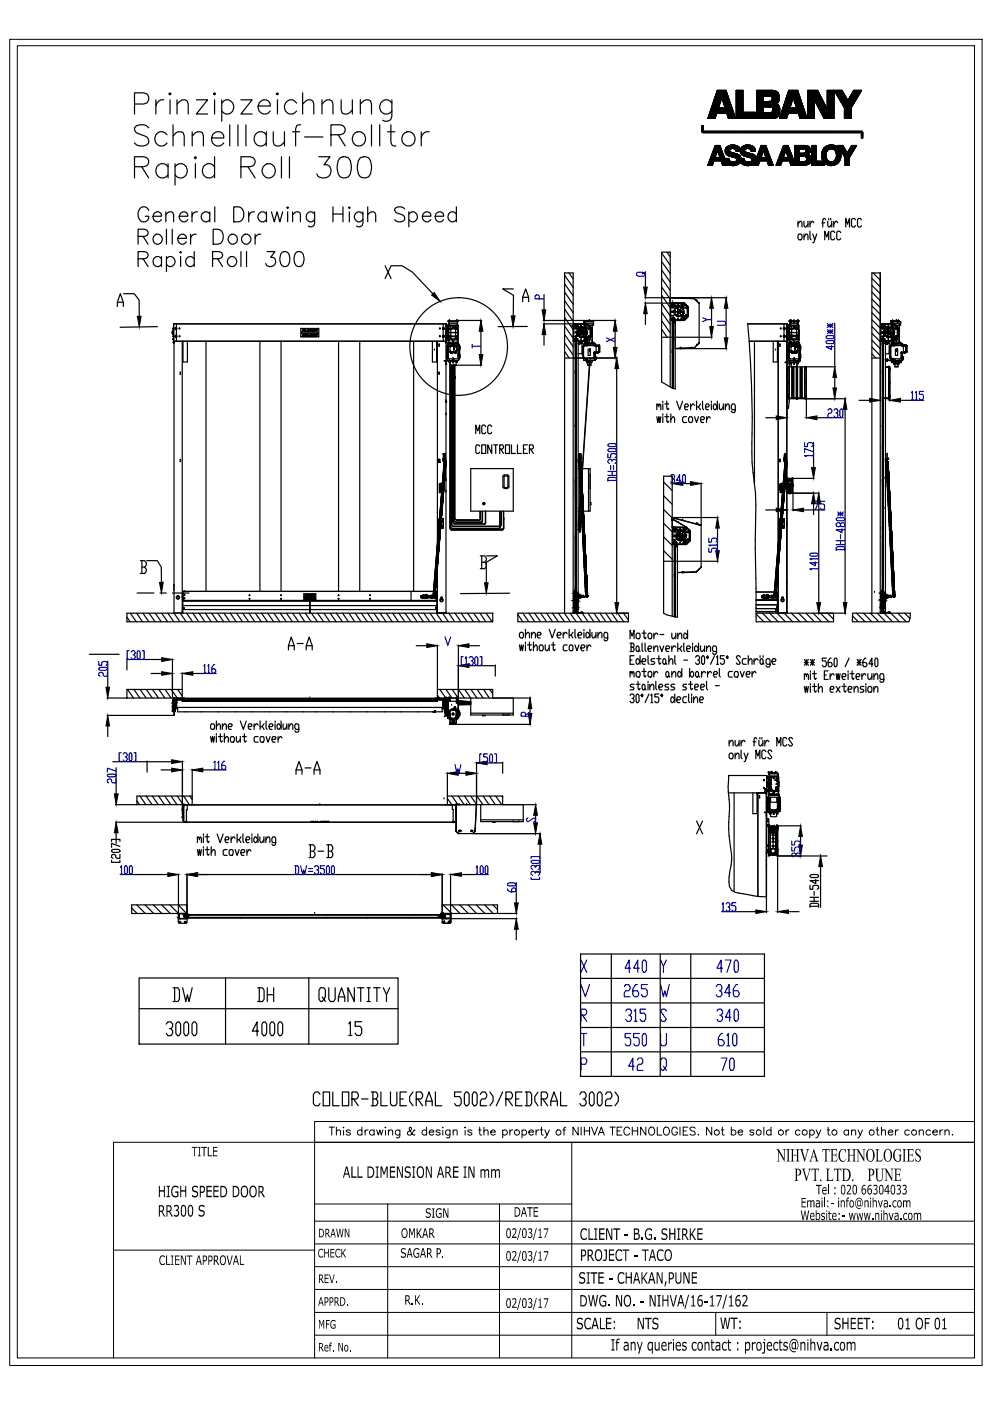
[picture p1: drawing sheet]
<svg xmlns="http://www.w3.org/2000/svg" width="210mm" height="297mm" viewBox="0 0 210 297" stroke-linecap="round" stroke-linejoin="round" font-family="sans-serif">
<!-- layer: 0 -->
<g fill="none" stroke="#000" stroke-width=".25">
<path d="M36.1 19.7l.2 .2-.2 .2-.3-.2zM45.5 19.7l.2 .2-.2 .2-.2-.2zM58.6 19.9l.2-.2 .2 .2-.2 .2zM64.2 19.7v4.5M152.1 19.2h.1M152.3 19.2l-.3 .3M152.4 19.2l-.5 .5M152.6 19.2l-.8 .7M152.8 19.2l-1 1M152.9 19.2l-1.2 1.2M153.1 19.2l-1.5 1.5M153.2 19.2l-1.7 1.7"/>
<path d="M153.4 19.2l-1.9 1.9M153.6 19.2l-2.2 2.2M153.7 19.2l-2.4 2.4M153.9 19.2l-2.7 2.6M154 19.3l-2.9 2.8M154 19.4l-3 3M154 19.5l-3.1 3.1M154.1 19.6l-3.2 3.2M154.1 19.7l-1 1.1M154.2 19.9l-1.1 1M154.2 20l-1.1 1M156.1 19.2h1.4"/>
<path d="M156.1 19.2v5.9M156.3 19.2l-.2 .1M156.4 19.2l-.3 .3M156.6 19.2l-.5 .5M156.8 19.2l-.7 .6M156.9 19.2l-.8 .8M157.1 19.2l-1 1M157.3 19.2l-1.2 1.1M157.4 19.2l-1.3 1.3M157.5 19.6l-1.4 1.4M157.5 19.7l-1.4 1.4M157.5 19.9l-1.4 1.4"/>
<path d="M157.5 19.4l-1.4 1.4M157.5 19.2v4.6M157.5 19.3l-1.4 1.3M160.4 19.2v5.9M160.4 19.2h3.3M160.5 19.2h-.1M160.6 19.2l-.2 .1M160.8 19.2l-.4 .3M160.9 19.2l-.5 .5M161.1 19.2l-.7 .7M161.3 19.2l-.9 .8M161.4 19.2l-1 1"/>
<path d="M161.6 19.2l-1.2 1.1M161.7 19.2l-1.3 1.3M161.9 19.2l-1.5 1.5M162.1 19.2l-1.7 1.6M162.2 19.2l-1.8 1.8M162.4 19.2l-2 1.9M162.5 19.2l-2.1 2.1M162.7 19.2l-2.3 2.3M162.8 19.2l-2.4 2.4M163 19.2l-2.6 2.6M163.2 19.2l-1.2 1.2M163.4 19.2l-1.3 1.2"/>
<path d="M163.5 19.2l-1.2 1.2M163.6 19.2l-1.1 1.2M163.7 19.2h.4M163.8 19.2l-1.2 1.2M163.9 19.2l-1.1 1.2M164.1 19.2l.1 .1M164.1 19.2l-1.2 1.2M164.2 19.3h.3M164.2 19.3l-1.1 1.1M164.3 19.3l-1.1 1.1M164.5 19.3l-1.1 1.1M164.5 19.3l.1 .1"/>
<path d="M164.6 19.4l.1 .1M164.6 19.4l-1.1 1M164.7 19.4l-1.1 1.1M164.7 19.5l.2 .1M164.7 19.5l-1 1.1M164.8 19.6l-1.1 1.1M164.9 19.6v.1M164.9 19.7l.2 .5M164.9 19.7l-1.1 1.1M165 19.8l-1.2 1.2M165 19.9l-1.2 1.3M167.2 19.2l-1.9 5.9 1.9-5.9"/>
<path d="M167.2 19.2h1.9M167.4 19.2l-.2 .1M167.5 19.2l-.4 .4M167.7 19.2l-.7 .6M167.8 19.2l-.8 .8M168 19.2l-1.1 1.1M168.1 19.2l-1.3 1.3M168.3 19.2l-1.6 1.5M168.5 19.2l-1.8 1.8M168.6 19.2l-2 2.1M168.8 19.2l-2.3 2.3M168.9 19.2l-2.5 2.5"/>
<path d="M169.1 19.2l2 5.9h-1.4l-.4-1.1M169.1 19.2l-2.8 2.8M169.1 19.3l-2.8 2.9M169.2 19.4l-3 3M169.2 19.6l-3.1 3.1M169.3 19.7l-1.1 1M169.3 19.8l-1 1M169.4 19.9l-1.1 1.1M171.4 19.2l-.1 .1M171.5 19.2l-.2 .2M171.7 19.2l-.4 .4M171.9 19.2l-.6 .5"/>
<path d="M172 19.2l-.7 .7M172.2 19.2l-.9 .9M172.3 19.2l-1 1M172.5 19.2l-1.2 1.2M172.7 19.2l-1.4 1.3M172.8 19.2l-1.5 1.5M173 19.2l-1.7 1.7M173.1 19.2l-1.8 1.8M173.3 19.2l-2 2M173.4 19.2l-2.1 2.1M173.4 19.3l-2.1 2.2M173.5 19.4l-2.2 2.3"/>
<path d="M173.6 19.6l-2.3 2.2M173.6 19.7l-2.3 2.3M173.6 19.8l-2.3 2.3M173.7 19.9l-2.4 2.4M173.8 20l-2.5 2.5M175.5 19.2l-.1 .1M175.7 19.2l-.3 .2M175.8 19.2l-.4 .4M176 19.2l-.6 .6M176.2 19.2l-.8 .7M176.3 19.2l-.9 .9M176.5 19.2l-1.1 1"/>
<path d="M176.6 19.2l-1.2 1.2M176.8 19.2v5.9h-2.1M176.8 19.6l-1.4 1.4M176.8 20l-1.4 1.4M176.8 19.2h-1.4v4l-2.1-4h-2v5.9h1.4M176.8 19.2l-1.4 1.4M176.8 19.8l-1.4 1.4M176.8 19.3l-1.4 1.4M176.8 19.5l-1.4 1.4M177 19.2h-.1M177.2 19.2l-.2 .1M177.3 19.2l-.2 .2"/>
<path d="M177.4 19.2l-.3 .3M177.6 19.2l-.4 .4M177.8 19.2l-.6 .5M178 19.2l-.7 .6M178.1 19.2l-.7 .7M178.3 19.2l-.9 .8M178.4 19.2l-.9 .9M178.5 19.2l-1 1M178.6 19.3l-1 1M178.7 19.4l-1 1M178.7 19.5l-1 1M178.8 19.6l-1.1 1"/>
<path d="M178.8 19.7l-1 1M178.9 19.8l-1 1M179 19.9l-1 1M181 19.2l-1.2 2.1 1.2-2.1M181 19.2h1.7l-2.2 3.7M181.1 19.2l-.2 .3M181.3 19.2l-.7 .7M181.5 19.2l-1.1 1M181.6 19.2l-1.4 1.4M181.8 19.2l-1.8 1.8M181.9 19.2l-3.1 3.2M182.1 19.2l-3.3 3.2"/>
<path d="M182.3 19.2l-3.4 3.4M182.3 19.8l-3.2 3.2M182.4 19.2l-3.5 3.4M182.5 19.4l-3.4 3.5M182.6 19.2l-3.6 3.5M28.5 22.1h2a1.19 1.19 0 0 0 1.1-1.2 1.19 1.19 0 0 0-1.1-1.2h-2v4.5M28.5 35.3h2l.6-.2a1.03 1.03 0 0 0 0-1.7l-.6-.2h-2v4.5M30 35.3l1.5 2.4M31.5 27.1a1.99 1.99 0 0 0-3 0 1.12 1.12 0 0 0 .9 1.3l1.3 .4a1.08 1.08 0 0 1 .8 .8 1.08 1.08 0 0 1-.4 1.1 2.12 2.12 0 0 1-2.6-.4M33 21.2v3M34.7 21.2a1.5 1.5 0 0 0-1.7 1.3M35.4 28.6a1.49 1.49 0 0 0-2.6 .4 1.49 1.49 0 0 0 1.7 1.9l.9-.6"/>
<path d="M35.6 35.3a1.49 1.49 0 0 0-2.6 .4 1.49 1.49 0 0 0 1.7 2l.9-.6M35.6 34.7v3M36.1 21.2v3M36.7 28.8l.6-.6 .4-.3h.7l.4 .3 .3 .6v2.1M36.7 26.5v4.4M37.1 35.3a1.49 1.49 0 0 1 2.6 .4 1.49 1.49 0 0 1-1.7 2l-.9-.6M37.1 34.7v4.5M37.5 22.1l1.1-.9h.7l.4 .2 .2 .7v2.1M37.5 21.2v3M40.8 28.8l1.1-.9h.6l.4 .3 .2 .6v2.1M40.8 27.9v3M41.2 33.4l.2-.2 .2 .2-.2 .3z"/>
<path d="M41.4 34.7v3M41.6 21.2h2.4l-2.4 3h2.4M44.9 29.3h2.5a1.29 1.29 0 0 0-1.2-1.4 1.29 1.29 0 0 0-1.3 1.4 1.42 1.42 0 0 0 .8 1.5 1.42 1.42 0 0 0 1.7-.5M45.5 35.3a1.5 1.5 0 0 0-2.6 .5 1.5 1.5 0 0 0 1.7 1.9l.9-.6M45.5 21.2v3M45.5 33.2v4.5M47 21.8a1.46 1.46 0 0 1 2.3-.1 1.46 1.46 0 0 1-.4 2.3 1.31 1.31 0 0 1-1.9-.5M47 21.2v4.5M48.7 26.5v4.4M50.4 26.5v4.4M51.1 21.2h2.4l-2.4 3h2.4M51.1 35.3h1.9l.7-.2a1.03 1.03 0 0 0 0-1.7l-.7-.2h-1.9v4.5"/>
<path d="M52.1 26.5v4.4M52.6 35.3l1.5 2.4M54.7 22.5h2.6a1.24 1.24 0 0 0-.9-1.3 1.24 1.24 0 0 0-1.5 .6 1.46 1.46 0 0 0 .4 2.1 1.46 1.46 0 0 0 2-.4M56.5 28.6a1.49 1.49 0 0 0-2.6 .4 1.49 1.49 0 0 0 1.7 1.9l.9-.6M56.5 27.9v3M57.9 27.9v2.2l.3 .6 .4 .2h.7l1-.8M58.8 21.2v3M59.7 33.2v4.5M60.3 27.9v3M61.4 33.2v4.5M62 27.9h1.5M62.9 21.8a1.47 1.47 0 0 0-2.3-.1 1.47 1.47 0 0 0 .3 2.3 1.35 1.35 0 0 0 2-.5"/>
<path d="M63.7 26.5l-.8 .2-.2 .6v3.6M64.2 22.1l1.1-.9h.6l.4 .2 .2 .7v2.1M64.6 29h3.9M67.6 33.2h2.4l-1.3 1.7a1.32 1.32 0 0 1 1.4 .6 1.32 1.32 0 0 1-.1 1.6 1.65 1.65 0 0 1-2.8-.2M68.3 22.1l1-.9h.7l.4 .2 .2 .7v2.1M68.3 21.2v3M70.2 28.6h1.9l.7-.2a1.03 1.03 0 0 0 0-1.7l-.7-.2h-1.9v4.4M71.7 28.6l1.5 2.3M72.1 33.4a1.49 1.49 0 0 1 2.2 .7 3.8 3.8 0 0 1-.4 3.4 1.48 1.48 0 0 1-2.2-.6 3.7 3.7 0 0 1 .4-3.5zM72.3 21.2v2.1l.2 .7 .5 .2h.6l.5-.2 .6-.7M74.7 21.2v3M76.4 22.1l1.1-.9h.6l.5 .2 .2 .7v2.1"/>
<path d="M76.4 33.4a1.48 1.48 0 0 1 2.2 .7 3.8 3.8 0 0 1-.5 3.4 1.49 1.49 0 0 1-2.1-.6 3.7 3.7 0 0 1 .4-3.5zM76.4 21.2v3M78.8 26.5v4.4M80.5 26.5v4.4M82.2 27.9h1.5M82.9 26.5v3.6l.2 .6 .8 .2M83.1 21.2v3.4a1.19 1.19 0 0 1-.7 1.1 1.19 1.19 0 0 1-1.3-.2M83.1 21.8a1.47 1.47 0 0 0-2.3-.1 1.47 1.47 0 0 0 .3 2.3 1.37 1.37 0 0 0 2-.5M89.3 27.9v3M91 27.9a1.43 1.43 0 0 0-1.7 1.4M148.8 27.9l.2 .2M148.8 27.9v-1.2h.3v1.2h33.6l-.3 .2"/>
<path d="M148.9 26.7l-.1 .1M149 28.1h33.7v1.2M149 26.7l-.2 .3M149.1 27l-.3 .3M149.1 27.2l-.3 .2M149.1 27.3l-.3 .3M149.1 26.8l-.3 .3M149.1 27.5l-.3 .3M149.1 27.6l-.3 .3M149.1 27.8l-.2 .2M149.2 27.9l-.2 .2M149.4 27.9l-.3 .2"/>
<path d="M149.5 27.9l-.2 .2M149.7 27.9l-.3 .2M149.8 27.9l-.2 .2M150 27.9l-.2 .2M150.2 27.9l-.3 .2M150.3 27.9l-.2 .2M150.5 27.9l-.3 .2M150.7 27.9l-.3 .2M150.8 27.9l-.2 .2M151 27.9l-.3 .2M151.1 34.8l-.2 .2M151.1 27.9l-.2 .2"/>
<path d="M151.2 34.5l-.5 .5M151.3 34.3l-.7 .7M151.3 27.9l-.3 .2M151.5 27.9l-.3 .2M151.6 25.1l.3-1.1-.3 1.1M151.6 33.3l-1.4 1.4M151.6 24.9l-.1 .2M151.6 27.9l-.3 .2M151.7 33l-1.4 1.4M151.7 33.4l-1.6 1.6M151.7 24.7l-.4 .4M151.8 27.9l-.3 .2"/>
<path d="M151.8 32.8l-1.4 1.4M151.8 24.5l-.6 .6M151.8 30.9l-.2 .2M151.8 33.4l-1.5 1.6M151.9 24.2l-.9 .9M151.9 27.9l-.2 .2M151.9 32.6l-1.4 1.3M151.9 24h2.2M152 30.9l-.5 .4M152 33.4l-1.6 1.6M152 32.3l-1.4 1.4M152.1 27.9l-.3 .2"/>
<path d="M152.1 32l-1.4 1.4M152.1 31.9h.1M152.1 31.9l-.5 1.5h1.1M152.1 31.9l.6 1.5M152.1 30.9l-.7 .7M152.2 33.4l-.7 .7M152.3 27.9l-.3 .2M152.3 30.9l-1 .9M152.3 33.4l-.6 .7M152.3 22.8l-2.2 2.2M152.4 22.6l-2.2 2.1M152.4 22.9l-2.2 2.2"/>
<path d="M152.4 27.9l-.3 .2M152.5 33.4l-.7 .7M152.5 30.9l-1.3 1.2M152.5 22.4l-2.2 2.1M152.6 22.1l-2.2 2.2M152.6 22.9l-2.2 2.2M152.6 27.9l-.3 .2M152.6 30.9h-.9l-1.6 4.1h.9l.4-.9h1.5M152.6 30.9l1.1 2.7h.8M152.6 30.9l-1.5 1.5M152.6 33.4l-.6 .7M152.6 31l-1.6 1.6"/>
<path d="M152.6 21.8l-2.1 2.2M152.7 22.9l-2.2 2.2M152.7 27.9l-.2 .2M152.7 31.1l-1.8 1.8M152.7 21.6l-2.1 2.2M152.8 31.2l-2 1.9M152.8 31.3l-.6 .7M152.8 21.4l-2.1 2.1M152.9 31.5l-.7 .5M152.9 21.1l-2.2 2.2M152.9 22.9l-2.2 2.2M152.9 27.9l-.3 .2"/>
<path d="M152.9 34.1l.3 .9h1l-.2-.4 .5 .3M152.9 31.6l-.6 .6M152.9 31.7l-.6 .6M152.9 20.9l-2.1 2.2M153 31.8l-.7 .6M153 31.9l-.6 .7M153 20.7l.8 2.2h-1.5zM153 22.9l-2.2 2.2M153.1 27.9l-.3 .2M153.1 32l-.7 .7M153.1 32.1l-.6 .7M153.1 32.3l-.6 .6"/>
<path d="M153.2 32.4l-.6 .6M153.2 22.9l-1.1 1.1M153.2 32.5l-.6 .6M153.2 27.9l-.3 .2M153.3 32.6l-.7 .7M153.3 32.7l-.6 .7M153.4 32.9l-1.3 1.2M153.4 22.9l-1.2 1.1M153.4 27.9l-.3 .2M153.4 33l-1.1 1.1M153.4 33.1l-.9 1M153.5 33.2l-.9 .9"/>
<path d="M153.5 22.9l-1.1 1.1M153.5 27.9l-.2 .2M153.5 33.3l-.7 .8M153.6 33.4l-.7 .7M153.6 33.5l-.7 .7M153.7 22.9l-1.1 1.1M153.7 27.9l-.3 .2M153.7 33.6l-.7 .7M153.8 31.8l.1 .8 .6 .4M153.9 33.6l-.9 .9M153.9 27.9l-.3 .2M154 27.9l-.3 .2"/>
<path d="M154 33.6l-.9 1M154.1 34.7l-.3 .3M154.1 24l.4 1.1h1.4l-2-5.9h-1.8l-2 5.9h1.5M154.1 34.8l-.1 .2M154.2 34.9l-.1 .1M154.2 27.9l-.3 .2M154.2 33.6l-1.1 1.1M154.2 20.1l-1 1.1M154.3 20.2l-1.1 1.1M154.3 27.9l-.2 .2M154.3 33.6l-1.2 1.2M154.3 20.3l-1 1.1"/>
<path d="M154.4 20.4l-1.1 1.1M154.4 31l-.5 .5M154.4 20.6l-1 1M154.5 30.9l-.5 .5-.2 .4M154.5 33l.3 .1M154.5 20.7l-1.1 1.1M154.5 20.8l-1.1 1.1M154.5 27.9l-.3 .2M154.5 33.6l-1.3 1.3M154.5 33.6v.2M154.5 34.9l.1 .1M154.5 21l-1.1 1"/>
<path d="M154.5 33.8a.98 .98 0 0 0 1.7 .2M154.5 33.7l-1.2 1.3M154.5 33.9l-1.1 1.1M154.5 21l-1 1.1M154.6 21.2l-1.1 1M154.6 35l1 .1M154.6 34l-1 1M154.6 21.3l-1 1.1M154.7 32l-.7 .7M154.7 34.1l-.6 .6M154.7 31.8v.3l.2 .2M154.7 31.9l-.7 .7"/>
<path d="M154.7 21.4l-1.1 1.1M154.7 27.9l-.3 .2M154.7 32.1l-.6 .7M154.7 30.9l-.9 .9M154.7 21.5l-1 1.1M154.8 34.2l-.6 .6M154.8 21.7l-1.1 1M154.8 32.2l-.6 .7M154.8 21.8l-1.1 1.1M154.8 27.9l-.3 .2M154.8 34.2l-.5 .6M154.8 33.1l.4 .1"/>
<path d="M154.8 21.9l-2.1 2.1M154.9 30.8l-.4 .1M154.9 32.3l-.7 .6M154.9 32.3h.1M154.9 22l-2 2M154.9 30.8l-1.1 1.1M154.9 22.1l-1.9 1.9M155 34.3l-.6 .6M155 27.9l-.3 .2M155 22.3l-1.8 1.7M155 32.3l-.6 .6M155 31.5l-.3 .3"/>
<path d="M155 32.3l.6 .2M155 22.4l-1.6 1.6M155.1 22.5l-1.6 1.5M155.1 30.8l-1.3 1.3M155.1 30.8l-.6 .1M155.1 30.8h.7M155.1 34.3l-.6 .6M155.1 22.6l-1.4 1.4M155.1 32.3l-.6 .7M155.1 27.9l-.2 .2M155.1 22.7l-1.3 1.3M155.2 31.5h-.2"/>
<path d="M155.2 31.5h.2M155.2 33.2l.7 .2M155.2 22.9l-1.2 1.1M155.2 34.4l-.6 .6M155.2 23l-1.1 1M155.3 30.8l-1.5 1.5M155.3 32.4l-.7 .7M155.3 23.1l-1.1 1.1M155.3 27.9l-.2 .2M155.3 23.2l-1.1 1.1M155.3 34.4l-.6 .6M155.3 23.3l-1.1 1.1"/>
<path d="M155.4 31.5h.1M155.4 32.4l-.7 .7M155.4 23.5l-1.1 1.1M155.4 23.6l-1.1 1M155.4 30.8l-1.6 1.6M155.4 23.7l-1 1.1M155.5 23.8l-1.1 1.1M155.5 27.9l-.3 .2M155.5 32.5l-.7 .6M155.5 31.5h.1M155.5 34.4l-.7 .7M155.5 23.9l-1 1.1"/>
<path d="M155.6 24l-1.1 1.1M155.6 24.2l-.9 .9M155.6 27.9l-.3 .2M155.6 32.5l.3 .1M155.6 30.8l-1.7 1.7M155.6 31.5l.3 .2 .2 .4M155.6 24.3l-.8 .8M155.6 32.5l-.6 .7M155.7 24.4l-.7 .7M155.7 34.4l-.7 .7M155.7 24.6l-.5 .5M155.7 30.8l-.7 .7"/>
<path d="M155.8 27.9l-.3 .2M155.8 32.5l-.7 .7M155.8 24.6l-.5 .5M155.8 24.8l-.3 .3M155.8 30.8l.6 .2M155.9 30.8l-.7 .7M155.9 24.9l-.3 .2M155.9 33.4l.3 .3v.3M155.9 25l-.1 .1M155.9 32.6l-.7 .6M155.9 32.6l.4 .1M155.9 34.3l-.8 .8"/>
<path d="M155.9 27.9l-.2 .2M156 30.9l-.6 .6M156 32.6l-.7 .7M156.1 30.9l-.6 .6M156.1 32.1h.9v.2M156.1 27.9l-.2 .2M156.2 32.6l-.7 .7M156.2 30.9l-.6 .6M156.3 32.7l.3 .1M156.3 32.7l-.7 .6M156.3 27.9l-.3 .2M156.3 31l-.5 .5"/>
<path d="M156.4 32.7l-.7 .7M156.4 27.9l-.2 .2M156.4 31l-.5 .6M156.4 31l.5 .7M156.5 32.8l-.6 .6M156.5 31.1l-.6 .6M156.6 27.9l-.3 .2M156.6 34.8l-1 .3M156.6 32.8l.1 .1M156.6 32.8l-.7 .6M156.6 31.2l-.6 .6M156.7 31.3l-.6 .6"/>
<path d="M156.7 32.9l.4 .7h.6M156.7 32.9l-.7 .6M156.7 27.9l-.2 .2M156.7 31.4l-.6 .6M156.8 33l-.7 .6M156.8 31.5l-.6 .6M156.9 31.6l-.5 .5M156.9 33l-.7 .7M156.9 31.7l.1 .3v-.2M156.9 31.7l-.4 .4M156.9 33.1l-.7 .7M156.9 27.9l-.3 .2"/>
<path d="M157 34.4l-.5 .4M157 31.8l-.3 .3M157 34.3l-.3 .4M157 32.3l.1 .2M157 34.3l.3 .4 .9 .4M157 33.2l-.8 .8M157 27.9l-.2 .2M157 33.3l-1.7 1.8M157.1 33.4l-1.7 1.7M157.1 31.5l-.1 .3M157.1 32.5l.3 .4M157.1 33.6l-1.5 1.5"/>
<path d="M157.2 27.9l-.2 .2M157.3 33.6l-1.5 1.5M157.4 33.6l-1.4 1.4M157.4 27.9l-.3 .2M157.4 32.9l.3 .1M157.5 23.8h2.6v1.3h-4M157.5 23.8h2.6M157.5 22.1l-1.4 1.4M157.5 22.4l-1.4 1.4M157.5 22.6l-1.4 1.4M157.5 22.8l-1.4 1.4M157.5 22.9l-1.4 1.4"/>
<path d="M157.5 23.2l-1.4 1.4M157.5 23.4l-1.4 1.4M157.5 23.6l-1.4 1.4M157.5 20.2l-1.4 1.4M157.5 20.4l-1.4 1.4M157.5 20.5l-1.4 1.4M157.5 21l-1.4 1.4M157.5 21.2l-1.4 1.4M157.5 21.3l-1.4 1.4M157.5 21.6l-1.4 1.4M157.5 21.8l-1.4 1.4M157.5 20.8l-1.4 1.4"/>
<path d="M157.5 20.1l-1.4 1.3M157.5 20.7l-1.4 1.4M157.5 21.5l-1.4 1.4M157.5 22l-1.4 1.4M157.5 22.3l-1.4 1.4M157.5 23.1l-1.4 1.4M157.5 23.7l-1.4 1.4M157.6 23.8l-1.3 1.3M157.6 27.9l-.3 .2M157.6 33.6l-1.4 1.4M157.7 30.9l-.6 .6M157.7 33l.5 .2"/>
<path d="M157.7 33.6l-.7 .7M157.7 23.8l-1.3 1.3M157.7 33.6v.2M157.7 33.8l.3 .4M157.7 33.8l-.6 .6M157.7 27.9l-.3 .2M157.8 33.9l-.7 .6M157.8 34l-.6 .6M157.8 27.9l-.2 .2M157.8 31.8l.3 .5M157.8 31.9l-.7 .7M157.8 32l-.6 .7"/>
<path d="M157.9 23.8l-1.3 1.3M157.9 34.1l-.6 .6M157.9 31.7l-.1 .1M157.9 30.9l-.9 .9M157.9 32.1l-.6 .7M158 31.6l-.1 .1M158 34.2l.4 .2M158 34.2l-.6 .6M158 27.9l-.2 .2M158 32.2l-.6 .7M158.1 34.2l-.6 .6M158.1 23.8l-1.4 1.3"/>
<path d="M158.1 32.3l-.6 .6M158.1 32.3l.5 .1M158.1 30.8l-1.3 1.3M158.1 34.3l-.5 .6M158.2 23.8l-1.3 1.3M158.2 27.9l-.3 .2M158.2 35.1h.2M158.2 33.2l.7 .2M158.2 31.5l-.2 .1M158.2 31.5h.5M158.2 32.3l-.6 .7M158.3 34.3l-.6 .6"/>
<path d="M158.3 30.8l-.6 .1M158.3 30.8l1.2 .1M158.3 30.8l-1.3 1.3M158.4 32.3l-.7 .7M158.4 23.8l-1.3 1.3M158.4 27.9l-.3 .2M158.4 34.4l-.6 .6M158.5 32.4l-.7 .7M158.5 30.8l-1.5 1.5M158.5 23.8l-1.2 1.3M158.5 27.9l-.3 .2M158.6 32.4l.2 .1"/>
<path d="M158.6 32.4l-.7 .7M158.6 34.4l-.7 .6M158.7 27.9l-.3 .2M158.7 30.8l-1.7 1.6M158.7 23.8l-1.3 1.3M158.7 32.5l-.6 .6M158.7 34.4l-.6 .7M158.7 31.5h.2M158.8 32.5l-.7 .7M158.8 27.9l-.2 .2M158.8 32.5l.5 .1M158.8 30.8l-1.7 1.7"/>
<path d="M158.9 23.8l-1.3 1.3M158.9 33.4h.1M158.9 34.4l-.7 .7M158.9 32.5l-.6 .7M158.9 35.1h-.5M158.9 31.5l.4 .6M158.9 30.8l-.7 .7M159 27.9l-.3 .2M159 23.8l-1.3 1.3M159 33.4l.4 .3v.3M159.1 30.8l-.7 .7M159.1 32.6l-.7 .6"/>
<path d="M159.1 34.3l-.7 .8M159.2 23.8l-1.3 1.3M159.2 27.9l-.3 .2M159.2 30.9l-.6 .6M159.2 32.6l-.6 .7M159.3 27.9l-.3 .2M159.3 23.8l-1.2 1.3M159.3 32.6l.5 .3a.91 .91 0 0 1 .5 .9l1.1-2.9h.9l1.6 4.1M159.3 30.9l-.6 .6M159.3 32.6l-.6 .7M159.4 34l-.2 .3-.8 .1M159.5 27.9l-.3 .2"/>
<path d="M159.5 30.9l.3 .3M159.5 30.9l-.6 .6M159.5 32.7l-.7 .6M159.5 23.8l-1.3 1.3M159.5 31l-.5 .5M159.6 32.7l-.7 .7M159.6 27.9l-.2 .2M159.6 31l-.5 .6M159.7 23.8l-1.3 1.3M159.7 32.8l-.7 .6M159.8 31.1l-.6 .6M159.8 23.8l-1.3 1.3"/>
<path d="M159.8 27.9l-.3 .2M159.8 32.8l-.6 .7M159.8 31.2l.2 .2M159.8 31.2l-.6 .6M159.9 31.3l-.7 .6M159.9 32.9l-.7 .6M159.9 34.7l-.1 .1M160 31.4l-.7 .6M160 23.8l-1.3 1.3M160 31.4l.1 .2M160 33l-.7 .6M160 27.9l-.3 .2"/>
<path d="M160 31.5l-.6 .6M160 33.1l-.6 .6M160.1 31.6l-.5 .5M160.1 27.9l-.3 .2M160.1 31.6l.1 .5h-.9M160.1 24.9l-.1 .2M160.1 23.8v1.3h-4M160.1 24l-1.1 1.1M160.1 24.1l-.9 1M160.1 24.3l-.8 .8M160.1 24.5l-.6 .6M160.1 24.6l-.4 .5"/>
<path d="M160.1 23.8l-1.2 1.3M160.1 31.7l-.4 .4M160.1 31.8l-.2 .3M160.1 33.1l-.7 .7M160.1 24.8l-.3 .3M160.2 32l-.2 .1M160.2 33.2l-.8 .8M160.2 33.4l-1.7 1.7M160.3 27.9l-.3 .2M160.3 33.4l-1.6 1.7M160.3 33.6l-1.5 1.5M160.4 25.1h3.5"/>
<path d="M160.4 27.9l-.2 .2M160.6 27.9l-.3 .2M160.8 27.9l-.3 .2M160.8 34.8l-.1 .2M160.9 27.9l-.3 .2M160.9 34.6l-.4 .4M161 34.3l-.7 .7M161.1 34.1l-.9 .9M161.1 27.9l-.3 .2M161.1 34.1l-.3 .9h-1l.2-.4M161.1 34.1h1.5l.4 .9h.9M161.2 27.9l-.2 .2"/>
<path d="M161.4 33.4l-1.5 1.4M161.4 27.9l-.3 .2M161.4 33.1l-1.7 1.7-.8 .3M161.4 30.9h.1M161.5 33.4l-1.6 1.6M161.5 32.9l-2.1 2.1M161.6 27.9l-.3 .2M161.6 30.9l-.3 .3M161.6 32.6l-2.4 2.4M161.6 33.4l-1.6 1.6M161.7 32.4l-2.7 2.7M161.7 27.9l-.3 .2"/>
<path d="M161.7 30.9l-.5 .5M161.8 33.4l-.7 .7M161.8 32.1l-1.4 1.4M161.8 20.5l-1.4 1.4M161.8 20.7l-1.4 1.4M161.8 20.9l-1.4 1.4M161.8 21l-1.4 1.4M161.8 21.2l-1.4 1.4M161.8 21.3l-1.4 1.4M161.8 21.5l-1.4 1.4M161.8 22.8l-1.4 1.4M161.8 22.9l-1.4 1.4"/>
<path d="M161.8 23.1l-1.4 1.4M161.8 23.3l-1.4 1.3M161.8 23.4l-1.4 1.4M161.8 23.6l-1.4 1.4M161.8 23.7l-1.3 1.4M161.8 23.9l-1.2 1.2M161.9 31.9h.1M161.9 31.9l.5 1.5h-1.1zM161.9 27.9l-.3 .2M161.9 30.9l-.8 .8M162 21.5l-1.6 1.6M162 33.4l-.7 .7"/>
<path d="M162 23.9l-1.2 1.2M162 27.9l-.2 .2M162.1 30.9l-1.1 1M162.1 21.5l-1.7 1.7M162.1 33.4l-.7 .7M162.2 23.9l-1.3 1.2M162.2 27.9l-.3 .2M162.2 30.9l-1.3 1.3M162.3 21.5l-1.9 1.9M162.3 33.4l-.7 .7M162.3 23.9l-1.2 1.2M162.3 27.9l-.2 .2"/>
<path d="M162.4 30.9l-1.6 1.5M162.4 21.5l-2 2M162.4 31l-1.7 1.7M162.5 23.9l-1.2 1.2M162.5 31.1l-1.9 1.9M162.5 27.9l-.3 .2M162.5 31.2l-2 2M162.5 31.4l-.6 .6M162.6 21.5l-2.2 2.2M162.6 31.5l-.6 .6M162.6 23.9l-1.2 1.2M162.6 31.6l-.6 .6"/>
<path d="M162.7 27.9l-.3 .2M162.7 31.7l-.7 .6M162.7 31.8l-.6 .7M162.8 21.5l-2.4 2.3M162.8 32l-.7 .6M162.8 23.9l-1.2 1.2M162.8 32l-.6 .7M162.8 27.9l-.2 .2M162.8 32.2l-.6 .6M162.9 32.3l-.7 .6M162.9 21.5l-2.5 2.5M162.9 32.4l-.6 .7"/>
<path d="M163 23.9l-1.3 1.2M163 32.5l-.7 .7M163 32.6l-.6 .7M163 27.9l-.3 .2M163.1 21.5l-1.1 1.1M163.1 32.8l-1.4 1.3M163.1 32.9l-1.2 1.2M163.1 27.9l-.2 .2M163.1 23.9l-1.2 1.2M163.1 33l-1 1.1M163.2 33.1l-1 1M163.2 21.5l-1.1 1.1"/>
<path d="M163.2 33.2l-.8 .9M163.3 33.4l-.8 .7M163.3 22.6l.3 .1M163.3 27.9l-.2 .2M163.3 23.9l-1.3 1.2M163.3 33.4l-.6 .7M163.4 33.6l-.7 .6M163.4 33.7l-.6 .7M163.4 20.4h-1.6v1.1h1.8M163.4 20.4l.2 .1M163.4 21.5l-1.1 1.1M163.5 27.9l-.3 .2"/>
<path d="M163.5 23.9l-1.3 1.2M163.5 33.8l-.7 .7M163.5 33.9l-.7 .7M163.6 23.8l-.1 .1M163.6 34l-.7 .7M163.6 21.5h.1M163.6 20.5l.1 .2M163.6 22.7l-1.8-.1v1.3M163.6 22.7h.2M163.6 34.2l-.7 .6M163.6 21.4h.1M163.6 21.4v.1"/>
<path d="M163.6 23.8l-1.2 1.3M163.6 21.4l-1.1 1.2M163.6 27.9l-.2 .2M163.6 34.3l-.7 .7M163.7 21.4h.1M163.7 34.4l-.6 .6M163.7 20.7l.1 .5M163.7 34.5l-.5 .5M163.8 23.8h.1M163.8 22.7h.1M163.8 23.8l-2 .1M163.8 21.2l-.1 .2"/>
<path d="M163.8 34.6l-.4 .4M163.8 23.7h.1M163.8 22.8h.1M163.8 23.7v.1M163.8 22.7l.1 .9M163.8 34.8l-.2 .2M163.8 27.9l-.3 .2M163.9 23.7h-.1M163.9 23.6l-.1 .1M163.9 34.8l-.2 .2M163.9 35h.1M163.9 27.9l-.2 .2"/>
<path d="M164 25.1h.2M164 25.1h-.1M164.1 27.9l-.2 .2M164.3 27.9l-.3 .2M164.5 27.9l-.3 .2M164.6 27.9l-.3 .2M164.7 22.1l-.8 .7M164.7 24.8l-.5 .3M164.7 22.1l.1 .1M164.7 22.1l-.8 .8M164.7 27.9l-.2 .2M164.8 22.2l.2 .2"/>
<path d="M164.8 22.1l-.9 1M164.9 21.8l-.2 .2M164.9 22.2l-1 1M164.9 27.9l-.2 .2M165 22.3l-1.1 1.1M165 22.4l.2 .2M165.1 22.4l-1.2 1.2M165.1 20l-1.4 1.4M165.1 21.4l-1.3 1.3M165.1 24.5l-.4 .3M165.1 27.9l-.3 .2M165.1 20.3l.1 .9-.2 .5-.4 .3 .1 .1"/>
<path d="M165.1 20.2v.1M165.1 20.2l-2.5 2.4M165.1 20.3l-2.3 2.3M165.1 21.2l-1.4 1.5M165.1 22.5l-2.6 2.6M165.2 22.6a1.98 1.98 0 0 1-.2 2l-.3 .2M165.2 20.4l-2.3 2.2M165.2 20.5l-2.1 2.1M165.2 20.7l-2 1.9M165.2 20.9l-1.8 1.7M165.2 21l-1.7 1.6M165.2 22.6l-2.5 2.5"/>
<path d="M165.2 22.7l-2.4 2.4M165.2 24.2l-.8 .8M165.3 22.9l-2.3 2.2M165.3 24l-1.1 1.1M165.3 27.9l-.3 .2M165.3 23l-2.1 2.1M165.3 23.2l-1.9 1.9M165.3 23.3l-1.8 1.8M165.3 23.5l-1.7 1.6M165.3 23.6l-1.5 1.5M165.3 23.8l-1.3 1.3M165.4 27.9l-.3 .2"/>
<path d="M165.6 27.9l-.3 .2M165.6 34.9l-.1 .1M165.6 34.7l-.3 .3M165.7 27.9l-.2 .2M165.7 34.5l-.5 .5M165.8 34.2l-.8 .8M165.9 27.9l-.3 .2M166.1 27.9l-.3 .2M166.1 33.4l-1.5 1.5M166.1 33.2l-1.4 1.4M166.2 27.9l-.3 .2M166.2 33l-1.4 1.4"/>
<path d="M166.3 30.9l-.2 .1M166.3 33.4l-1.6 1.6M166.3 32.7l-1.4 1.4M166.4 27.9l-.3 .2M166.4 30.9l-.4 .3M166.4 32.5l-1.4 1.3M166.4 33.4l-1.6 1.6M166.5 32.2l-1.4 1.4M166.5 27.9l-.2 .2M166.6 30.9l-.7 .6M166.6 32l-1.4 1.3M166.6 31.9h.1"/>
<path d="M166.6 31.9l.6 1.5h-1.1zM166.6 33.4l-.7 .7M166.7 27.9l-.3 .2M166.7 30.9l-.9 .9M166.8 25l-.1 .1M166.8 33.4l-.7 .7M166.9 24.8l-.3 .3M166.9 27.9l-.3 .2M166.9 30.9l-1.2 1.1M166.9 33.4l-.7 .7M166.9 24.6l-.5 .5M167 24.3l-.8 .8"/>
<path d="M167 27.9l-.3 .2M167 30.9l-1.4 1.4M167.1 24.1l-1 1M167.1 33.4l-.7 .7M167.1 30.9l-1.6 1.7M167.2 27.9l-.3 .2M167.2 31.1l-1.8 1.7M167.2 31.2l-1.9 1.9M167.2 31.3l-.5 .6M167.3 31.4l-.6 .6M167.3 27.9l-.2 .2M167.3 31.5l-.6 .7"/>
<path d="M167.4 34.1h-1.6l-.3 .9M167.4 34.1l.3 .9M167.4 31.7l-.6 .6M167.4 31.8l-.6 .6M167.5 22.9l-2.2 2.2M167.5 31.9l-.7 .6M167.5 22.9h1.4M167.5 22.9l.7-2.2 .7 2.2M167.5 32l-.6 .6M167.5 27.9l-.3 .2M167.5 22.7l-2.1 2.1M167.5 32.1l-.6 .7"/>
<path d="M167.6 32.2l-.7 .7M167.6 22.9l-2.2 2.2M167.6 27.9l-.2 .2M167.6 22.4l-2.1 2.2M167.7 32.3l-.7 .7M167.7 22.2l-2.1 2.1M167.7 32.5l-.7 .6M167.8 32.6l-.7 .6M167.8 22.9l-2.2 2.2M167.8 27.9l-.3 .2M167.8 32.7l-.7 .7M167.8 22l-2.2 2.1"/>
<path d="M167.8 32.8l-1.2 1.3M167.8 21.7l-2.1 2.2M167.9 32.9l-1.2 1.2M167.9 21.5l-2.1 2.1M167.9 33.1l-1 1M167.9 22.9l-2.1 2.2M168 27.9l-.3 .2M168 33.1l-1 1M168 21.3l-2.2 2.1M168 33.3l-.8 .8M168 33.4l-.6 .7M168.1 22.9l-2.2 2.2"/>
<path d="M168.1 21l-2.2 2.2M168.1 33.5l-.7 .7M168.1 27.9l-.2 .2M168.1 33.6l-.6 .7M168.2 33.7l-.7 .7M168.2 20.8l-2.2 2.1M168.2 33.9l-.7 .6M168.3 34l-.7 .7M168.3 22.9l-1.1 1.1M168.3 34.1l-.7 .7M168.3 27.9l-.3 .2M168.3 34.2l-.6 .7"/>
<path d="M168.4 34.3l-.7 .7M168.4 22.9l-1.1 1.1M168.4 34.5l-.5 .5M168.4 27.9l-.2 .2M168.5 34.5l-.5 .5M168.5 34.7l-1.4-3.8h-1l-1.5 4.1h.9M168.5 34.7l-.3 .3M168.6 22.9l-1.1 1.1M168.6 27.9l-.3 .2M168.6 30.9l-.1 .1M168.7 22.9l-1.1 1.1M168.8 27.9l-.3 .2"/>
<path d="M168.8 30.9l-.3 .3M168.9 22.9l-1.1 1.1M168.9 27.9l-.2 .2M169 30.9l-.5 .4M169.1 27.9l-.3 .2M169.1 30.9l-.6 .6M169.2 27.9l-.2 .2M169.3 24h-2.2l-.4 1.1h-1.4M169.3 30.9l-.8 .7M169.4 20l-1.1 1.1M169.4 27.9l-.3 .2M169.4 20.2l-1.1 1"/>
<path d="M169.4 32.5h1.1M169.4 20.3l-1 1M169.4 34.1l-.9 .9M169.4 34.2l-.7 .8M169.4 30.9l-.9 .9M169.4 31.7l-.9 .9M169.4 31.8l-.9 1M169.4 32l-.9 .9M169.4 32.2l-.9 .9M169.4 32.3l-.9 .9M169.4 32.5l-.9 .9M169.4 33.3l-.9 .9"/>
<path d="M169.4 33.4l-.9 1M169.4 33.6l-.9 .9M169.4 33.8l-.9 .9M169.4 33.9l-1 1.1M169.5 20.4l-1.1 1.1M169.5 32.5l-1 1.1M169.5 20.5l-1 1M169.6 20.6l-1.1 1.1M169.6 27.9l-.3 .2M169.6 34.3l-.7 .7M169.6 20.7l-1 1.1M169.6 30.9l-1.1 1.1"/>
<path d="M169.7 20.9l-1.1 1M169.7 21l-1.1 1.1M169.7 32.5l-1.2 1.2M169.7 34.3l-.7 .7M169.7 21.1l-1 1.1M169.7 27.9l-.3 .2M169.8 30.9l-1.3 1.2M169.8 21.2l-1.1 1.1M169.8 21.3l-1 1.1M169.9 21.5l-1.1 1M169.9 34.3l-.8 .7M169.9 32.5l-1.4 1.4"/>
<path d="M169.9 27.9l-.3 .2M169.9 21.6l-1 1M170 21.7l-1.1 1.1M170 30.9l-1.5 1.4M170 21.8l-1.1 1.1M170 34.3l-.7 .7M170 27.9l-.2 .2M170 32.5l-1.5 1.5M170 21.9l-2 2.1M170.1 30.9l-1.6 1.5M170.1 22.1l-2 1.9M170.1 22.2l-1.8 1.8"/>
<path d="M170.2 22.3l-1.8 1.7M170.2 22.4l-1.6 1.6M170.2 27.9l-.2 .2M170.2 32.5l-.6 .6M170.2 34.3l-.7 .7M170.3 30.9l-.7 .7M170.3 22.6l-1.6 1.4M170.3 22.6l-1.4 1.4M170.3 22.8l-1.2 1.2M170.3 32.5l-.6 .6M170.3 22.9l-1.1 1.1M170.4 23l-1.1 1.1"/>
<path d="M170.4 27.9l-.3 .2M170.4 34.3l-.7 .7M170.4 23.2l-1 1M170.4 30.9l-.7 .7M170.5 23.3l-1.1 1M170.5 23.4l-1.1 1.1M170.5 32.5l-.6 .6M170.5 34.3l-.7 .7M170.5 23.5l-1 1.1M170.5 27.9l-.2 .2M170.6 30.9l-.7 .7M170.6 23.6l-1.1 1.1"/>
<path d="M170.6 32.5h.1M170.6 23.7l-1 1.1M170.7 27.9l-.3 .2M170.7 23.9l-1.1 1M170.7 30.9h-2.2v3.8M170.7 34.2l-.7 .8M170.7 30.9l.6 .1M170.7 30.9l-.7 .7M170.7 24l-1.1 1.1M170.8 35h-3.1M170.8 24.1l-1.1 1M170.8 24.2l-.9 .9"/>
<path d="M170.8 24.3l-.7 .8M170.8 27.9l-.2 .2M170.9 34.2h-.2M170.9 24.5l-.6 .6M170.9 32.1l-.4 .4M170.9 31.8v.3M170.9 31.8l-.4-.2h-1.1v.9M170.9 33.3l-1.5-.2v1.2l1.3-.1M170.9 33.3l.1 .1M170.9 30.9l-.7 .7M170.9 24.6l-.5 .5M171 33.4l.1 .1"/>
<path d="M171 24.7l-.5 .4M171 24.8l-.3 .3M171 27.9l-.2 .2M171 30.9l-.7 .7M171.1 24.9l-.2 .2M171.1 33.5v.2M171.1 33.7l-.2 .5M171.1 25.1h.1M171.1 30.9l-.6 .7M171.2 27.9l-.3 .2M171.3 32.8l-.5 .4M171.3 31l.4 .5 .1 .6"/>
<path d="M171.3 31l-.7 .6M171.4 32.8l-.5 .5M171.4 32.8l.2 .1M171.4 31l-.7 .7M171.4 27.9l-.3 .2M171.4 31.1l-.6 .7M171.5 32.9l-.5 .5M171.5 27.9l-.3 .2M171.5 31.2l-.6 .6M171.6 32.9l-.6 .5M171.6 32.9l.2 .2M171.6 31.3l-.7 .7"/>
<path d="M171.6 27.9l-.2 .2M171.6 33l-.5 .6M171.7 34.6l-.3 .2M171.7 34.6l-.9 .4M171.7 31.4l-.8 .7M171.7 32.3l-.4 .4M171.7 31.5l-1.7 1.6M171.7 32.2l-.5 .5 .2 .1M171.7 33.1l-.6 .6M171.8 32l-.1 .2M171.8 31.6l-1.6 1.5M171.8 31.8l-1.4 1.3"/>
<path d="M171.8 31.9l-1.3 1.2M171.8 32.1l-1.1 1.1M171.8 34.5l-.2 .2M171.8 32.1l-.1 .1M171.8 33.1l-.7 .8M171.8 33.1l.1 .4M171.8 27.9l-.2 .2M171.9 33.3l-1.8 1.7M171.9 33.4l-1.6 1.6M171.9 33.5l.1 .5-.3 .6M171.9 33.5l-1.4 1.5M171.9 34.2l-.7 .7"/>
<path d="M172 33.6l-1.4 1.4M172 33.8l-1.2 1.2M172 34l-1 .9M172 27.9l-.3 .2M172.1 27.9l-.2 .2M172.2 30.9h-.1M172.3 27.9l-.3 .2M172.3 30.9l-.2 .2M172.5 27.9l-.3 .2M172.5 30.9l-.4 .3M172.6 27.9l-.2 .2M172.7 21.7l-1.4 1.4"/>
<path d="M172.7 22.5l-1.4 1.4M172.7 23l-1.4 1.4M172.7 23.8l-1.3 1.3M172.7 22.8l-1.4 1.4M172.7 24.1l-1 1M172.7 21.9l-1.4 1.4M172.7 21.4l-1.4 1.4M172.7 21.5l-1.4 1.4M172.7 22.2l-1.4 1.4M172.7 22.4l-1.4 1.3M172.7 23.2l-1.4 1.4M172.7 23.3l-1.4 1.4"/>
<path d="M172.7 24l-1.2 1.1M172.7 24.6l-.5 .5M172.7 24.8l-.4 .3M172.7 24.9l-.2 .2M172.7 30.9l-.6 .5M172.7 24.3l-.8 .8M172.7 23.6l-1.4 1.4M172.7 24.4l-.7 .7M172.7 25.1h-.1M172.7 25.1v-4l2 4M172.7 21.3l-1.4 1.3M172.7 22.1l-1.4 1.3"/>
<path d="M172.7 22.7l-1.4 1.3M172.7 23.5l-1.4 1.3M172.8 27.9l-.3 .2M172.8 30.9l-.7 .7M172.9 27.9l-.2 .2M173 30.9l-.9 .8M173 34.2v-3.3h-.9v4.1h2.7v-.5l.1 .1M173 31l-.9 .9M173 31.1l-.9 .9M173 31.3l-.9 .9M173 31.5l-.9 .8M173 31.6l-.9 .9"/>
<path d="M173 31.8l-.9 .9M173 31.9l-.9 1M173 32.1l-.9 .9M173 32.3l-.9 .8M173 32.4l-.9 .9M173 32.6l-.9 .9M173 32.7l-.9 1M173 32.9l-.9 .9M173 33.1l-.9 .9M173 33.2l-.9 .9M173 33.4l-.9 .9M173 33.5l-.9 1"/>
<path d="M173 33.7l-.9 .9M173 33.9l-.9 .9M173 34l-.9 .9M173 34.2l-.8 .8M173.1 27.9l-.3 .2M173.1 34.2l-.7 .8M173.3 27.9l-.3 .2M173.3 34.2l-.8 .8M173.4 27.9l-.2 .2M173.5 34.2l-.8 .8M173.6 27.9l-.3 .2M173.6 34.2l-.7 .8"/>
<path d="M173.7 27.9l-.2 .2M173.8 20.1l-1.1 1.1M173.8 34.2l-.8 .8M173.8 20.2l-1.1 1.1M173.9 27.9l-.3 .2M173.9 34.2l-.7 .8M173.9 20.3l-1.1 1.1M174 20.4l-1.1 1.1M174 20.5l-1.1 1.1M174.1 27.9l-.3 .2M174.1 34.2l-.8 .8M174.1 20.6l-1.1 1.1"/>
<path d="M174.1 20.7l-1.1 1.1M174.2 20.8l-1.1 1.1M174.2 21l-1.1 1.1M174.2 27.9l-.2 .2M174.3 34.2l-.8 .8M174.3 21l-1.1 1.1M174.4 21.2l-1.1 1.1M174.4 33.9l.1 .2M174.4 21.3l-1.1 1.1M174.4 27.9l-.3 .2M174.4 34.2l-.7 .8M174.5 21.4l-1.1 1.1"/>
<path d="M174.5 21.5l-1.1 1.1M174.5 34.1l-1.5 .1M174.5 27.9l-.2 .2M174.6 21.6l-1.1 1.1M174.6 21.7l-1.1 1.1M174.7 27.9l-.3 .2M174.7 21.8l-1.1 1.1M174.7 21.9l-1.1 1.1M174.8 34.8l-.2 .2M174.8 34.5l-.5 .5M174.8 34.7l-.4 .3M174.8 22l-1.1 1.1"/>
<path d="M174.9 34.6l.3 .2M174.9 27.9l-.3 .2M174.9 22.1l-1.1 1.1M174.9 22.2l-1.1 1.1M174.9 22.3l-1.1 1.1M175 22.4l-1.1 1.1M175 27.9l-.3 .2M175.1 22.5l-1.1 1.1M175.1 32.7l.1 .7M175.1 32.7l-.8 .9M175.1 32.9l-.8 .8M175.1 33.1l-.7 .7"/>
<path d="M175.1 22.6l-1.1 1.1M175.2 33.4l.2 .5M175.2 32.5l-.9 .9M175.2 33.2l-.8 .7M175.2 33.3l-.7 .7M175.2 22.7l-1.1 1.1M175.2 27.9l-.3 .2M175.2 32.3l-.1 .4M175.2 32.3l-1 1M175.2 33.4l-.7 .7M175.2 34.8l.3 .2M175.2 31a2.25 2.25 0 0 0-.7 3.1"/>
<path d="M175.2 31l-.7 .8M175.2 33.6l-1.4 1.4M175.2 22.9l-1.1 1M175.3 22.9l-1.1 1.1M175.3 33.7l-1.3 1.3M175.3 27.9l-.2 .2M175.3 32l-1.1 1.1M175.3 33.8l-1.2 1.2M175.3 23.1l-1.1 1M175.4 33.9l.4 .3M175.4 33.9l-.6 .6M175.4 23.2l-1.1 1.1"/>
<path d="M175.5 34l-.6 .6M175.5 27.9l-.3 .2M175.5 34.1l-.6 .6M175.5 30.9l-.3 .1M175.5 30.9l-1.1 1.1M175.6 34.1l-.6 .6M175.7 27.9l-.3 .2M175.8 30.8l-1.5 1.5M175.8 34.2l-.6 .6M175.8 34.2l.5 .1M175.8 27.9l-.3 .2M176 30.8l-1.7 1.7"/>
<path d="M176 34.3l-.6 .6M176 27.9l-.3 .2M176.1 34.3l-.6 .7M176.1 30.8l-1.9 1.8M176.1 27.9l-.2 .2M176.3 34.3l-.7 .7M176.3 27.9l-.2 .2M176.3 30.8l-2.1 2M176.4 30.8l-2.2 2.2M176.4 34.3l-.7 .7M176.5 31.5l-.7 .1-.6 .7M176.5 31.5l.5 .3"/>
<path d="M176.5 27.9l-.3 .2M176.6 30.8l-1.1 .1M176.6 30.8l1.1 .6M176.6 30.8l-.9 .9M176.6 34.2l-.8 .9M176.6 27.9l-.3 .2M176.7 34.2l-.4 .1M176.7 30.8l-.7 .7M176.8 27.9l-.3 .2M176.8 20.4l-1.4 1.4M176.8 20.6l-1.4 1.4M176.8 20.8l-1.4 1.4"/>
<path d="M176.8 21.4l-1.4 1.4M176.8 21.6l-1.4 1.4M176.8 22.1l-2.4 2.4M176.8 21.1l-1.4 1.4M176.8 21.3l-1.4 1.3M176.8 21.9l-2.4 2.4M176.8 22.2l-2.3 2.4M176.8 22.4l-2.3 2.3M176.8 22.7l-2.2 2.2M176.8 22.9l-2.1 2.1M176.8 23l-2.1 2.1M176.8 23.2l-1.9 1.9"/>
<path d="M176.8 23.3l-1.8 1.8M176.8 23.5l-1.6 1.6M176.8 23.7l-1.4 1.4M176.8 23.8l-1.3 1.3M176.8 24.1l-1 1M176.8 24.3l-.8 .8M176.8 24.6l-.5 .5M176.8 24.9l-.2 .2M176.8 20.2l-1.4 1.3M176.8 24.5l-.6 .6M176.8 20.3l-1.4 1.4M176.8 21l-1.4 1.3"/>
<path d="M176.8 21.8l-1.4 1.3M176.8 22.6l-2.2 2.2M176.8 24l-1.1 1.1M176.8 24.8l-.3 .3M176.9 30.8l-.7 .7M176.9 27.9l-.2 .2M177 31.8l.4 .9M177 30.9l-.7 .6M177.1 27.9l-.2 .2M177.1 30.9l-.6 .6M177.2 31l-.6 .6M177.3 27.9l-.3 .2"/>
<path d="M177.3 31l-.6 .6M177.4 32.7a1.43 1.43 0 0 1-.7 1.5M177.4 31.1l-.6 .6M177.4 27.9l-.2 .2M177.5 31.2l-.6 .6M177.6 31.2l-.6 .6M177.6 27.9l-.3 .2M177.7 31.3l-.6 .6M177.7 31.4l.5 .9 .1 .6M177.7 27.9l-.2 .2M177.7 31.4l-.5 .6M177.8 30.9h-.1"/>
<path d="M177.8 31.5l-.6 .6M177.8 34.4l-.3 .3M177.9 31.6l-.7 .6M177.9 27.9l-.2 .2M178 31.7l-.7 .6M178 30.9l-.3 .2M178 31.8l-.7 .7M178 31.9l-.6 .7M178.1 34l-1 .9M178.1 27.9l-.3 .2M178.1 30.9l-.3 .3M178.1 32l-.7 .7"/>
<path d="M178.2 33.7l-1.3 1.3M178.2 32.1l-.8 .8M178.2 32.2l-.8 .9M178.2 32.3l-.8 .9M178.2 33.5l-1.6 1.6M178.2 27.9l-.2 .2M178.3 32.5l-1 .9M178.3 32.6l-1.1 1.1M178.3 32.8l-2.3 2.3M178.3 33.1l-2 2M178.3 33.3l-1.8 1.8M178.3 32.9a2.05 2.05 0 0 1-2.8 2.1"/>
<path d="M178.3 32.9l-2.2 2.2M178.3 30.9l-.4 .3M178.4 27.9l-.3 .2M178.4 30.9l-.4 .5M178.5 27.9l-.2 .2M178.6 30.9l-.6 .6M178.7 30.9l-.6 .6M178.7 27.9l-.2 .2M178.8 31l-.7 .7M178.8 31.1l-.6 .7M178.9 31.2l-.6 .6M178.9 27.9l-.3 .2"/>
<path d="M178.9 31.3l-.6 .7M179 20l-1 1M179 31.4l-.6 .6M179 27.9l-.2 .2M179.1 20.1l-1.1 1M179.1 22.9v2.2M179.1 31.5l-.7 .6M179.1 31.6l-.6 .7M179.1 20.2l-1 1.1M179.2 31.7l-.7 .6M179.2 20.3l-1 1M179.2 33.4v1.6"/>
<path d="M179.2 27.9l-.3 .2M179.2 20.4l-.9 1M179.2 31.8l-.6 .7M179.3 31.9l-.6 .7M179.3 20.5l-1 1M179.4 27.9l-.3 .2M179.4 20.6l-1.1 1M179.4 32l-.7 .6M179.4 20.7l-1 1.1M179.4 32.1l-.6 .7M179.5 32.2l-.7 .7M179.5 20.8l-1 1"/>
<path d="M179.5 27.9l-.2 .2M179.5 21l-1 .9M179.5 32.3l-.6 .6M179.6 32.4l-.6 .7M179.6 21l-1 1.1M179.6 32.5l-.9-1.6h-1l1.5 2.5M179.6 32.5l1-1.6h1l-1.5 2.5M179.6 21.1l-1 1M179.7 21.3l-1 1M179.7 27.9l-.3 .2M179.8 21.3l-1.3-2.1h-1.6l2.2 3.7M179.8 27.9l-.2 .2"/>
<path d="M180 27.9l-.3 .2M180.1 33.4v1.6h-.9M180.1 33.4l-.9 .9M180.1 33.5l-.9 1M180.1 33.7l-.9 .9M180.1 33.9l-.9 .9M180.1 34l-.9 .9M180.1 34.2l-.8 .8M180.1 34.3l-.7 .7M180.1 34.5l-.5 .5M180.1 34.7l-.4 .3M180.1 34.8l-.2 .2"/>
<path d="M180.2 27.9l-.3 .2M180.3 33l-1.1 1.1M180.3 27.9l-.3 .2M180.5 22.9v2.2h-1.4M180.5 22.9l-1.4 1.4M180.5 23.1l-1.4 1.4M180.5 23.2l-1.4 1.4M180.5 23.7l-1.4 1.4M180.5 23.9l-1.3 1.2M180.5 24.5l-.6 .6M180.5 24.7l-.5 .4M180.5 23.5l-1.4 1.4"/>
<path d="M180.5 24l-1.1 1.1M180.5 23.4l-1.4 1.4M180.5 24.2l-1 .9M180.5 24.3l-.8 .8M180.5 24.8l-.3 .3M180.5 25l-.2 .1M180.5 27.9l-.3 .2M180.6 22.6l-1.5 1.5M180.6 32.6l-1.4 1.4M180.6 27.9l-.2 .2M180.7 30.9l-.2 .2M180.8 27.9l-.3 .2"/>
<path d="M180.8 32.2l-1.6 1.6M180.8 30.9l-.6 .6M180.8 22.2l-1.7 1.8M181 27.9l-.3 .2M181 30.9l-1 .9M181 31.8l-1.8 1.9M181.1 21.8l-2 2M181.1 27.9l-.3 .2M181.2 30.9l-1.4 1.4M181.3 27.9l-.3 .2M181.3 21.4l-2.2 2.3M181.3 31.4l-2.1 2.1"/>
<path d="M181.3 30.9l-2.3 2.2M181.4 27.9l-.2 .2M181.5 30.9l-2.4 2.3M181.6 21l-2.5 2.5M181.6 30.9l-2.5 2.5M181.6 27.9l-.3 .2M181.8 27.9l-.3 .2M181.8 20.6l-2.7 2.7M181.9 27.9l-.3 .2M182 20.2l-2.9 3M182.1 27.9l-.3 .2M182.2 27.9l-.2 .2"/>
<path d="M182.4 27.9l-.3 .2M182.6 27.9l-.3 .2M182.7 27.9l.2 .1M182.8 27.9l-.2 .2M182.9 28.1v1.2h-.2h.2zM182.9 29l-.2 .2M182.9 28l-.2 .2M182.9 28.3l-.2 .3M182.9 28.6l-.2 .3M182.9 28.8l-.2 .2M182.9 29.1l-.1 .2M182.9 28.2l-.2 .2"/>
<path d="M182.9 28.4l-.2 .3M29.3 50.1h1.3l.5-.1a.71 .71 0 0 0 0-1.2l-.5-.2h-1.3v3.2M29.3 54.9h1.3l.5-.2a.72 .72 0 0 0 0-1.2l-.5-.2h-1.3v3.2M30.3 50.1l1.1 1.7M30.3 54.9l1.1 1.6M31.5 44.6a1.08 1.08 0 0 0-1.6-.6 1.85 1.85 0 0 0 .3 3 1.07 1.07 0 0 0 1.3-1.2h-.7M32.5 45.8h1.7a.89 .89 0 0 0-.9-.9 .89 .89 0 0 0-.8 .9 .97 .97 0 0 0 .5 1.1 .97 .97 0 0 0 1.2-.3M34.2 54.9a1.04 1.04 0 0 0-1.8 .2 1.04 1.04 0 0 0 1.2 1.4l.6-.5M34.2 54.4v2.1M35.2 45.5l.7-.6 .7 .2 .2 .4v1.5M35.2 44.9v2.1M35.3 54.9a1.01 1.01 0 0 1 1.5-.2 1.01 1.01 0 0 1 0 1.5 1.01 1.01 0 0 1-1.5-.2"/>
<path d="M35.3 48.6v3.2M35.3 54.4v3.2M36.5 48.6v3.2M37.7 50.5h1.8a.91 .91 0 0 0-.9-.9 .91 .91 0 0 0-.9 .9 1.01 1.01 0 0 0 .6 1.2 1.01 1.01 0 0 0 1.2-.4M38 45.8h1.8a.91 .91 0 0 0-.9-.9 .91 .91 0 0 0-.9 .9 1 1 0 0 0 .6 1.1 1 1 0 0 0 1.2-.3M38.3 53.3l.2 .2-.2 .1-.1-.1zM38.3 54.4v2.1M40.4 49.7v2.1M40.7 44.9v2.1M41.2 54.9a1.01 1.01 0 0 0-1.5-.2 1.01 1.01 0 0 0 0 1.5 1.01 1.01 0 0 0 1.5-.2M41.2 53.3v3.2M41.6 49.7a1.01 1.01 0 0 0-1.2 .8"/>
<path d="M41.9 44.9a1.06 1.06 0 0 0-1.2 .9M44.5 45.4a1.01 1.01 0 0 0-1.5-.2 1.01 1.01 0 0 0 0 1.5 1.01 1.01 0 0 0 1.5-.1M44.5 44.9v2.1M45.1 54.9h1.3a.8 .8 0 0 0 .8-1l-.2-.3-.6-.3h-1.3v3.2M45.2 48.6h1.1a1.7 1.7 0 0 1 1.1 1.6 1.7 1.7 0 0 1-1.1 1.6h-1.1zM45.5 43.9v3.1M46.1 54.9l1.1 1.6M49.6 43.9h1a1.7 1.7 0 0 1 1.1 1.5 1.7 1.7 0 0 1-1.1 1.6h-1zM51.1 53.3v3.2M52.3 53.3v3.2M52.7 44.9v2.1M53.9 44.9a1.06 1.06 0 0 0-1.2 .9"/>
<path d="M54.1 49.7v2.1M55.3 49.7a1.07 1.07 0 0 0-1.2 .8M56.5 45.4a1.01 1.01 0 0 0-1.5-.2 1.01 1.01 0 0 0 0 1.5 1.01 1.01 0 0 0 1.5-.1M56.5 44.9v2.1M56.6 53.3h1.7l-.9 1.3a1.01 1.01 0 0 1 1.1 1.1 1.01 1.01 0 0 1-1.4 .8l-.5-.2-.3-.4M57.6 44.9l.6 2.1 .5-2.1 .6 2.1 .6-2.1M59.8 53.5a.98 .98 0 0 1 1.5 .4 2.48 2.48 0 0 1-.3 2.4 .96 .96 0 0 1-1.5-.4 2.42 2.42 0 0 1 .3-2.4zM61 43.9l.2 .1-.2 .2-.1-.2zM61 44.9v2.1M62 45.5l.8-.6 .8 .2 .1 1.9M62 44.9v2.1M62.8 53.5a.98 .98 0 0 1 1.5 .4 2.48 2.48 0 0 1-.3 2.4 .96 .96 0 0 1-1.5-.4 2.42 2.42 0 0 1 .3-2.4z"/>
<path d="M66.7 44.9v2.4a.83 .83 0 0 1-.5 .7 .83 .83 0 0 1-.9-.1M66.7 45.4a1.04 1.04 0 0 0-1.8 .3 1.04 1.04 0 0 0 1.2 1.3l.6-.4M70.6 43.9v3.1M70.6 45.4h2.1M72.7 43.9v3.1M74.1 43.9l.1 .1-.1 .2-.2-.2zM74.1 44.9v2.1M76.9 44.9v2.4a.85 .85 0 0 1-1.3 .6M76.9 45.4a1.01 1.01 0 0 0-1.4-.2 1.01 1.01 0 0 0 0 1.5 1.01 1.01 0 0 0 1.4-.1M78 45.5l.7-.6 .8 .2 .2 .4v1.5M78 43.9v3.1M83 56.3h2.2l2.2 1.4 4.4 4.6"/>
<path d="M85.8 44.3a1.37 1.37 0 0 0-2.1 0 .82 .82 0 0 0 .6 .9l.9 .3a.78 .78 0 0 1 .6 .6 .78 .78 0 0 1-.3 .8 1.42 1.42 0 0 1-1.8-.3M86.7 45.4a1.01 1.01 0 0 1 1.5-.2 1.01 1.01 0 0 1 0 1.5 1.01 1.01 0 0 1-1.5-.1M86.7 44.9v3.2M89.6 45.8h1.7a.89 .89 0 0 0-.8-.9 .89 .89 0 0 0-.9 .9 .97 .97 0 0 0 .6 1.1 .97 .97 0 0 0 1.1-.3M92.3 45.8h1.8a.89 .89 0 0 0-.9-.9 .89 .89 0 0 0-.9 .9 .97 .97 0 0 0 .6 1.1 .97 .97 0 0 0 1.2-.3M96.8 45.4a1.04 1.04 0 0 0-1.8 .3 1.04 1.04 0 0 0 1.2 1.3l.6-.4M96.8 43.9v3.1M119.7 58.4l1.8 2.5M120.6 57.9l.9 1.2M140.3 59l1.8 2.6M140.3 57.2l1.8 2.6M140.3 55.5l1.8 2.5"/>
<path d="M140.3 53.6l1.8 2.6M141.4 53.5l.7 .9M184.9 59l1.7 1.8M185.1 57.9l1.5 1.5M186.6 57.9h.1M26.2 62.3h2.3l1 1.3v3.5M36.5 70.6h.1M36.5 70.4h.1M36.6 70.6v.2h.1M36.6 70.2v.6zM36.6 71.9h.2h-.2M36.6 71.9l.2 .1"/>
<path d="M36.7 70.2v.2M36.7 70.7v.1M36.7 70.2h-.1v.2M36.7 70.7l.1 .2M36.8 69.5h.1M36.8 71.2v.2M36.8 69.6v.2M36.8 70.1l-.1 .3M36.9 72.3v.5M36.9 72.3v57.7M38.6 72.3v57.7h-1.8h1.8M38.8 72.3v4.5h.9v-4.5"/>
<path d="M43.7 72.3v53.1M55.1 72.3v53.1M59.6 72.3v53.1M63.7 71.3l3.8 .1M63.8 69.6v1.7M63.9 70.6h.1M63.9 70.6v-.1v.1M63.9 69.6h3.6M63.9 70.7h3.6M63.9 70.6h3.6M64 71.4l.2-.4h.1l.1 .4M64.1 71.4h.2"/>
<path d="M64.2 71l.1 .2h-.1zM64.3 69.9l.1 .2h-.2zM64.5 71h.2h-.2l.2 .3h-.3l.3-.1-.3-.1zM64.6 70.3l-.2-.6h-.2l-.2 .6 .2-.1 .3 .1h1.1l.1-.4-.6-.2v.6v-.1h-.3v-.5h-.1v.6M64.8 71h.3v.1l-.3-.1 .3 .2v.1h-.3l.2-.1-.2-.1zM65.1 71.4l.1-.4 .3 .4M65.1 71.4h.2M65.3 71l-.1 .2zM65.3 69.8l.3 .1h-.3zM65.3 70.1h.3v.1h-.3zM65.7 71l.1 .2h-.1zM66 69.9l.1 .2h-.2z"/>
<path d="M66 71v.3h.2l-.2-.1M66.2 71l.1 .3-.7 .1M66.2 71l-.2 .1M66.2 71h-.3v.4l-.1-.4h-.1l-.1 .4M66.6 71.2v.1M66.6 71.3v-.3h.3v.3h-.3M66.6 71.3h-.2l-.1-.3v.4M66.6 71.3v.1M66.7 71h.2v.2h-.2zM66.8 69.7v.6l-.4-.4v.4l-.3-.1-.5 .1 .3-.6h.2l.2 .6M66.9 69.7l.2 .6h.1l.2-.6-.2 .3-.2-.3h-.3v.4l-.4-.4v.6M67.1 71.4l-.2-.4 .2 .1 .2-.1-.1 .4"/>
<path d="M67.4 70.6h.1M67.5 70.7h.1M67.5 70.7v.1v-.1M67.5 69.6l.1 1.7M67.6 71.3l-.1 .1M71.8 72.3v53.1M76.3 72.3v53.1M87.7 72.3v53.1M91.7 72.3v4.5h.9v-4.5M92.7 72.3v43.4M94.6 77.1h.1M94.6 77.3h.1"/>
<path d="M94.6 72.3v4.2M94.6 76.5v21.5M94.6 77.2h.1M94.6 77h.1M94.6 71.1h.1M94.6 69.9h.1M94.6 77.1v.2M94.6 72.1h.1M94.6 68.9h.1M94.6 69.9v1.3M94.6 77v.3M94.6 68.9l.4 .1"/>
<path d="M94.7 69.9h.1M94.7 75.9h.1M94.7 73.7h.1M94.7 75.7h.1M94.7 73.5h.1M94.7 71.1h.1M94.7 71.2v.2M94.7 73.5v.2M94.7 75.7v.2M94.7 69.6v.2M94.7 74h.1M94.7 73.5l.1 .5"/>
<path d="M94.7 74.4v.2M94.7 74.2v.1M94.7 74.1v.1M94.7 73.7v2M94.7 74.6h.1M94.7 74.5h.1M94.7 74.4h.1M94.7 74.3h.1M94.7 74.2h.1M94.7 74.1h.1M94.7 75.4h.1M94.7 69h.3v.2h-.3z"/>
<path d="M94.7 75.2h.1M94.7 71.9h.3v.1M94.7 69.9v.5M94.7 70.7v.4M94.7 69.1h.1M94.8 73.4h.1M94.8 74h.1M94.8 75.3l-.1 .1M94.8 75.4l-.1 .5M94.8 75.3h.1M94.8 75.4h.1M94.8 74.1h.1"/>
<path d="M94.8 74.1v1.2M94.8 70.4h.1v.2h-.1M94.8 73.5l.1 2.5M94.8 73.4h.2M94.8 76.2h.1M94.9 73.4h.1M94.9 75.9h.1M94.9 73.2h.1M94.9 73.3h1M94.9 76h.1M94.9 76v.3M94.9 73.4l-.1 .1"/>
<path d="M94.9 76.2h.1M94.9 76.1h2.5M94.9 75.9v.1M94.9 73.3h.1M94.9 73.5v2.5M94.9 71.9l.1 .1h-.3M94.9 73.3v.1M94.9 70.6h.1M94.9 70.4h.1M94.9 70.4v.2M94.9 73.2v.2M94.9 69.1h.1"/>
<path d="M94.9 73.1h.1M94.9 75.9l.1 .1M94.9 70.8h.1M94.9 73.4v.1M94.9 76.4h2.3M94.9 70.2h.1M95 75.5v.4l.2 .1M95 74l-.1 .1M95 75.2l-.1 .2M95 73h.1M95 69l-.1 .2M95 74.2v1"/>
<path d="M95 68l2.2 .1zM95 72.9h.1M95 73.4h.1M95 73.5v.3M95 73.9h.1M95 75.2h.1M95 74.3h.1M95 74.9v.1M95 75.6h.1M95 70h.1M95 76h.1M95 75.1h.1"/>
<path d="M95 74.5h.1M95 71h.1M95 73.8h.1M95 75.2h-.1M95 75h.1M95 74.4h.1M95 72h.1M95 73.9h-.1M95 71.4v.1M95 72.1h.9v.6h.4v-.6h.8M95 72.1h.1M95 73.8v.1"/>
<path d="M95 72l-.4 .1M95 72.7h.2M95 69.6h.1M95.1 73.4h.1M95.1 75.9h.1M95.1 73.4l-.1 .1M95.1 72v.7M95.2 69h.1M95.2 71.4h.1M95.2 69.7h1.2M95.2 70.5h1.9M95.2 69.6h.4"/>
<path d="M95.2 69.9h.4M95.2 69v3.1M95.2 69.1h.8v.2M95.2 71.5h.4M95.2 71.2h.4M95.2 68.2v.3M95.2 71.3h1.8M95.2 69v-.5h1.8l-.1 .6M95.2 76.5l.9 .1 .8-.1M95.2 68h.1M95.2 68.1v.1M95.2 69v.1"/>
<path d="M95.2 72v.1M95.2 67.9h.1M95.3 76.5h.1M95.3 76.5h-1.1h2.7l.1 .3M95.3 76.8h.1M95.3 76.5l-.1 .3M95.3 68.2h.1M95.3 72.7h.1M95.3 68h.1M95.3 71.4h.1M95.3 68.1v.1M95.3 69.7h.1"/>
<path d="M95.3 70.5h.1M95.4 72.6h.1M95.4 68v.1M95.4 72.6v.1M95.4 76.4v.1M95.4 68.9h.1M95.4 74.7h.1M95.4 71.4h1.4M95.4 73.4h1.3l.1 1.3h-1.4zM95.4 69.7h.1M95.4 70.5h.1M95.4 77.3h1.3"/>
<path d="M95.4 76.6l-.2 .2 .1-.2 .1 .2M95.4 76.8h.1M95.4 71.8h.3M95.4 71.8l.1 .2h-.3M95.4 71.8v.2M95.4 76.8v.5M95.4 74.6h.1M95.5 76.8h.1M95.5 74.6h.1M95.5 73.4h.1M95.5 68v.1M95.5 74.6v.1"/>
<path d="M95.5 76.7v.1M95.5 73.4v.1M95.5 74.5h.1M95.5 73.5h.1M95.5 72.6v.1M95.6 74.8h.1M95.6 72.7h.1M95.6 71.2l.1 .1h.8l.1-.1M95.6 69.1v.5M95.6 69.9v1.3M95.6 71.5v.3M95.6 69.6v.3"/>
<path d="M95.6 74.7h.1M95.6 74.8h.3M95.7 71.8v.2h.8v-.2M95.7 71.8h.8M95.7 71.4l-.1 .1M95.7 74.8h.1M95.8 74.8h-.1M95.8 74.8h.1M95.8 68.1h.1M95.9 73.3h.1M95.9 73.3v.1M95.9 73.3h.4"/>
<path d="M95.9 74.7h.1M95.9 73.4h.1M95.9 73.4h.2h-.1M95.9 76.2h.4M95.9 73.2h.4M96 74.8h-.2M96 74.8h.1M96 74.8h-.4M96 69.2l.1 .3 .1-.3M96 73.1h.1M96 73.3h.1M96 76.3h.1"/>
<path d="M96 68.2h.2M96 76.3h.2M96 76.2v.1M96 76.7v.2h.2v-.2M96 76.9h.2M96 73.3h.2M96 73.1h.2M96 73.3h-.2M96 79.9h.1M96 80h.1M96 79.8h.1M96 79.8v.1"/>
<path d="M96 72.4h.1M96.1 73.3h-.1M96.1 73.3h.2M96.1 79.9h.1M96.1 79.8h.1M96.1 80h.1M96.1 76.3h.1M96.1 73.1h.1M96.1 73.1v.1M96.1 76.2v.1M96.1 79.8v.1M96.1 72.3h.1"/>
<path d="M96.1 74.7l.2 .1M96.1 74.8h.1M96.2 79.9h.1M96.2 79.8h.1M96.2 80h.1M96.2 79.8v.1M96.2 73.2h.1M96.2 74.7h.1M96.2 76.3h.1M96.2 73.1h.1M96.2 74.7h.3M96.2 73.1v.1"/>
<path d="M96.2 76.2v.1M96.2 73.8h.1M96.2 73.9h.1M96.2 73.6l.1 .2zM96.2 74.1h.1M96.2 73.3h.1M96.2 73.4h-.1h.2M96.2 73.9v.1M96.2 73.5h.1M96.2 74h.1M96.2 74.1v.1M96.2 73.5v.1"/>
<path d="M96.3 79.9h.1M96.3 80h.1M96.3 73.5h.1M96.3 74.1h.1M96.3 73.4h.1M96.3 74.2h.1M96.3 73.6h.1M96.3 74.1v.1M96.3 73.5v.1M96.3 73.9h.1M96.3 74h.1M96.3 73.7h.1"/>
<path d="M96.3 73.3h.1M96.3 74v.1M96.3 74l-.1 .1M96.3 73.3v.1M96.3 73.9v.1M96.3 73.3h1M96.3 68.1h-.1M96.3 74.8h.1M96.4 80h.1M96.4 74.8h-.1M96.4 74.8h.1M96.5 80h.1"/>
<path d="M96.5 69.4v.3M96.5 74.7h.1M96.5 71.8l.2-.1 .1 .3M96.5 74.7l-.1 .1M96.5 74.8h.1M96.5 71.4l.1 .1M96.6 72.7h.1M96.6 74.8h.1M96.6 69.9h.1M96.6 69.9h.5M96.6 71.6h.5v.2M96.6 69.1v.2"/>
<path d="M96.6 69.9v1.3M96.6 71.5v.3M96.6 71.5h.5M96.6 71.2h.5M96.6 73.4h.1M96.6 74.6h.1M96.6 72.6h.1M96.6 72.6v.1M96.6 72.6h.2M96.6 73.4v.1M96.6 74.5h.1M96.6 73.5h.1"/>
<path d="M96.7 74.6h.1M96.7 73.4h.1M96.7 73.4v.1M96.7 74.6v.1M96.7 73.5h.1M96.7 76.8l.1-.2 .1 .2M96.7 76.7l.2-.1v.2M96.7 74.6h-.1M96.7 72.6h.1M96.7 68.2h.2M96.7 68v.1M96.7 72.6v.1"/>
<path d="M96.7 76.6v.7M96.7 68.9h.1M96.8 74.7h.1M96.8 76.8h.1M96.8 71.4h.1M96.8 70.5h.1M96.8 68v.1M96.8 72.6v.1M96.8 76.4v.1M96.8 72h.3M96.8 72.7h.1M96.8 68h.1"/>
<path d="M96.8 69.6h.3M96.8 67.9h.2M96.9 68.2h.1M96.9 71.4h.2M96.9 68.1v.1M96.9 70.5h.1M96.9 76.8h.1M96.9 68.1l-1.7 .1M96.9 72v.1M97 68h.1M97 68.2v.3M97 73.4h.3"/>
<path d="M97 69h.1M97 72.7h.2l-2.2 .1M97 71.7v.1M97.1 69v2.6M97.1 69.1h-.9v.2M97.1 72v.1M97.1 72l-.1 .6 .1 .2v-3.8h-2.1v4l-.1 .2M97.1 73.4h.1M97.1 72h.1M97.1 72.1h.1M97.1 71.9v.1M97.1 76h.1"/>
<path d="M97.1 75.5l.1 .4-.2 .1M97.1 74.2h.1M97.1 75.5h.1M97.1 74.5h.1M97.1 75.1h.1M97.1 73.8h.1M97.1 75.6h.1M97.1 74.9v.1M97.1 74.3h.1M97.1 75h.1M97.1 74.4h.1M97.1 73h.1"/>
<path d="M97.1 72.9h.1M97.1 70h.1M97.1 71h.1M97.1 74.2v1M97.1 75.2h.1M97.1 73.9h.1M97.2 75.2h.1M97.2 73.9h.1M97.2 73.7v.1M97.2 70.7h.1M97.2 73.5l-.1 .4M97.2 75.6h.1"/>
<path d="M97.2 72.8v.2M97.2 72.9h.1M97.2 72.9h-2.2h2.2M97.2 70.3h.1M97.2 74.1v.1M97.2 75.4h.1M97.2 73l.1 .3M97.2 73.1h.1M97.2 76.3v.1M97.2 76h.1M97.2 73.4h.2M97.2 74v.2"/>
<path d="M97.2 75.2v.2M97.2 76.4h.1M97.3 76h.1M97.3 73.5v2.4M97.3 73.1h.1M97.3 75.9l-.2 .1M97.3 73.4h.1M97.3 73.3v.1M97.3 73.4v.1M97.3 73.2h.1M97.3 73.3h.1M97.4 73.4h.1"/>
<path d="M97.3 73.3l.1 2.8M97.3 73.2v.2M97.3 76v.4M97.4 73.5h.1M97.4 75.9h.1M97.4 75.9l-.1 .1M97.4 76.1l-.1 .1M97.4 75.4h.1M97.4 74.1h.1M97.4 74h.1M97.4 75.3v.1M97.4 73.5v2.4"/>
<path d="M97.4 75.3h.1M97.4 75.7h.1M97.4 75.2h.1M97.5 75.9h-.1M97.5 73.7h-.1M97.5 75.7h.1M97.5 73.5h.1M97.5 75.9h.1M97.5 73.7h.1M97.5 73.5v.2M97.5 74v.1M97.5 75.4h.1"/>
<path d="M97.5 75.7v.2M108.8 61.3h-2.2l2.3 1.3-.1 4.4M119.7 74.5l1 1.4M119.7 72.7l1.8 2.6M119.7 70.9l1.8 2.6M119.7 69.1l1.8 2.6M119.7 67.3l1.8 2.6M119.7 65.5l1.8 2.6M119.7 63.8l1.8 2.5M119.7 61.9l1.8 2.6M119.7 60.2l1.8 2.5M121.5 72.2l3 .1"/>
<path d="M121.5 68.7h3M121.6 69.3l-.1 3 .4 .1M121.6 72.2h.1M121.6 69.3h.1M121.6 68.9h.1M121.6 69h.1M121.7 69.1v.1M121.7 69.2h.1M121.7 68.7l-.1 .1M121.7 68.7v.5M121.7 68.8h2.6M121.7 69.3h1.8h-1.8"/>
<path d="M121.8 69.2l-.1 .1M121.8 69.3h.1M121.8 69.2v.1M121.9 71.8l.1 .2zM121.9 69.3h.1M121.9 69.2l-.2 .1M121.9 69.1v.2M121.9 69.1l.1-.1-.1 .2M121.9 68.7h.1M121.9 71.8h.1M121.9 72h.1M121.9 69h.1"/>
<path d="M121.9 69.1h.1M121.9 72.4v53.1M121.9 73.1h.3M121.9 72.8h.3M121.9 78.8h.1M122 79.1h.1M122 78.7h.1M122 78.6v.5M122.1 71.9h.1M122.1 79h.1M122.1 78.9h.1M122.1 76.3h.1"/>
<path d="M122.1 72.1h.1M122.1 71.7h.1M122.1 76.8h.1M122.1 76.8v-4.8v54.3M122.1 79.1h.1M122.1 69.2h.1M122.1 68.7v.1M122.1 69.2l-.2 .1M122.1 68.9v.1M122.1 69.1v.1M122.1 78.7h.1M122.2 71.5h.1"/>
<path d="M122.2 69.1h.1M122.2 69.1l-.2 .2M122.2 68.8h-.1M122.2 69.1l-.1 .1M122.2 69.2l-.1 .1M122.2 68.9v.1M122.2 71.4h.1M122.2 71.2h.1M122.2 71.1h.1M122.2 71v.2M122.3 70.9h.1M122.3 71.8h.2v.3h-.2z"/>
<path d="M122.3 70.7h.1M122.3 70.6h.1M122.3 68.7h.1M122.4 70.4h.1M122.4 70.3h.1M122.4 69l-.2 .1 .2 .1M122.4 70.6l.1 .5 .4 .3M122.4 70.6h.1M122.4 69h.1l-.1 .2M122.4 69.3h-.1M122.4 69h-.1l.1 .2M122.4 70.5v.1"/>
<path d="M122.5 70.1h.1M122.5 70.4h.1M122.5 70.6h.1M122.5 70h.1M122.5 69.9v.1M122.6 70.4h.1M122.6 70.6h.1M122.6 72.3v53.9M122.6 75h.7M122.6 72.7h.9M122.6 72.8h.1M122.6 70.5v.1"/>
<path d="M122.6 70.6h-.2l.1 .3 .4 .4M122.6 69.8v.1M122.6 70.4v.2M122.6 70.5h.1M122.7 70.6h.1M122.7 70.4h.1M122.7 72.8h.1M122.7 72.8l.2 .1M122.7 70.5h.3M122.8 69.7h.1M122.8 73h.1M122.8 68.7h-.1"/>
<path d="M122.8 72.9v.1M122.8 71.3h.1M122.9 69.7h.1M122.9 69.7l-.5 .7M122.9 71.4h.1M122.9 69.6h.1M122.9 73h.1M122.9 72.9v.1M122.9 69.6l-.4 .3-.1 .5M122.9 71.4l.5 .1 .5-.1M122.9 72.9h.1M122.9 72.3h.1"/>
<path d="M122.9 69.7l.2 .4M123 71.4h.9M123 68.7h.1M123 72.8h.1M123 69.7l.3 .4M123 72.8v.1M123 72.8h.5M123 71.3h.1M123 69.6h.1M123 70.5h.1M123 70.4h.1M123 70.5l.2 .2"/>
<path d="M123.1 70.9h.1M123.1 70.5h.1M123.1 68.7h-.3M123.1 70.5v.1M123.1 70.7v.1M123.1 70.8v.1M123.1 69.5h.1M123.1 70.4h.1M123.1 70.1h.1M123.1 70.6h.1M123.1 70.4v.2M123.1 70.6l.1 .1"/>
<path d="M123.1 70h.1M123.2 70.2h.1M123.2 70.3h.1M123.2 70.9h.1M123.2 70.8h.1M123.2 70.7h.1M123.2 71h.1M123.2 70.1h.1M123.2 68.7h-.1M123.2 70.2l-.2 .3h-.3M123.2 69.5h.1M123.2 70.3l-.1 .2"/>
<path d="M123.2 70.8v.1M123.2 71l-.3 .3M123.2 70.7l.1 .1M123.3 70.9h.1M123.3 70.8h.1M123.3 70.1h.1M123.3 70.2h.1M123.3 70.2l-.1 .1M123.3 69.5h.1M123.3 70.9h.3M123.3 70.1h.3M123.3 74.9v.1"/>
<path d="M123.3 70.2h.3M123.3 72.3h.1M123.3 70.8h.2M123.4 72.8v2.1M123.4 72.8h.1M123.5 69.6h-.1M123.5 69.5h.1M123.5 72.4v.2M123.5 70.2h.1M123.5 70.2l.1 .1M123.5 72.6h.1M123.5 72.5h.1"/>
<path d="M123.5 72.4h.1M123.5 72.8h.1M123.5 72.6v-.3v.5M123.5 70.9h.1M123.6 69.5h.1M123.6 75.9h.1M123.6 73.7h.1M123.6 75.7h.1M123.6 75.7v.2M123.6 70.8h-.1M123.6 73.5h.1M123.6 73.5v2.4"/>
<path d="M123.6 70.2l.2 .3M123.6 73.5v.2M123.6 70.8h.1M123.6 70.2h.1M123.6 74.6h.1M123.6 74.8h.1M123.6 68.7h.1M123.6 70.9l.3 .4M123.6 70.3h.1M123.6 70.7l-.1 .1M123.6 70.7h.1M123.7 75.9h.1"/>
<path d="M123.6 73.4h.1M123.6 70.7v.1M123.6 70.2l.2 .2M123.7 73.5h-.1M123.7 70.6h.1M123.7 73.4h.1M123.7 69.5h.1M123.7 73.4v2.5M123.7 76h.1M123.8 76h.1M123.7 70.4v.1M123.7 73.3v.1"/>
<path d="M123.7 70.6l-.1 .1M123.7 75.9l.1 .1M123.8 70.6h-.1M123.8 76.4h.1M123.8 68.3h.1M123.8 73.4h-.1M123.8 73.3h.6M123.8 70.5h.1M123.8 72.3h-.1M123.8 70.5l-.1 .1M123.8 76.1h2.6M123.8 70.6l-.2 .2"/>
<path d="M123.8 73.2v.2M123.8 76v.4M123.8 76.3v.1M123.8 73.1h.1M123.8 70.4h.1M123.8 68.1l1.3-.1-1.3 .2M123.8 69.6h.1M123.8 73.4v2.5M123.8 73.4h.1M123.8 75.9h.1M123.8 70.6h.1M123.8 68.1v.4l.1-.3"/>
<path d="M123.8 70.4v.2M123.8 76.4h2.3M123.8 75.9l.1 .1M123.8 69.6l.1 .1M123.9 71.3l-.1 .1M123.9 69.6h.1M123.9 72.8v.2M123.9 73h.1M123.9 70.6h.1M123.9 70.5h.1M123.9 69.7l-.3 .4M123.9 70.4v.2"/>
<path d="M123.9 73l-.1 .2M123.9 72.9h.1M123.9 69.6h-.9M123.9 70.6h-.1M123.9 73.4h.1M123.9 76h.1M123.9 70.4h.1M123.9 71.3h.1M123.9 72.7v.1M123.9 68.1v.1M123.9 69.6l-.5-.1-.5 .1M123.9 69.7h.1"/>
<path d="M123.9 69.6l.4 .4 .1 .5M123.9 71.4h.1M123.9 71.8h.2v.3l-.2-.2zM123.9 70.5h.5M123.9 72.7h2.1M123.9 69h.2v.2l-.2-.1zM124 69.7l.4 .7M124 68.2v.3M124 72.6l-.1 .1M124 69.6v.1M124 68.7h.1M124.1 71.3l.1 .2"/>
<path d="M124.1 72.3v.3M124.1 69v.1M124.2 69.8h.1M124.2 72.6v.1M124.2 72.7h.1M124.2 72.6h.1M124.2 73.3h.1M124.2 72.3h-.1M124.2 71.4l.1-.2h.1l-.1 .3-.1-.3 .2 .1-.2 .1M124.2 76.2h.3M124.2 73.3h.3M124.2 73.2h.3"/>
<path d="M124.2 72.6h.2M124.2 69.6l.1 .3 .1-.1-.1-.2-.2 .1M124.2 71.5l.1 .1M124.2 73.2h.1M124.2 73.1h.1M124.2 76.3h.1M124.2 68.2h-.1h1.7M124.2 69.5l-.1 .1v.1M124.2 76.3h.2M124.2 73.1h.2M124.2 69.6h.2v.2l-.3-.1M124.2 76.2v.1"/>
<path d="M124.2 76.4v.1M124.3 76.3h.1M124.3 73.1h.1M124.3 69.4l-.1 .1M124.3 72.6h.1M124.3 73.1l.1 .1M124.3 69.9h.1M124.3 68.8v.6M124.3 71.6v.6M124.3 72.6v.1M124.3 73.1v.1M124.3 76.2v.1"/>
<path d="M124.3 72.2v.1M124.3 76.7h.1M124.3 71.8h.2v.3h-.2zM124.3 76.5v.2M124.3 76.7h.3M124.3 70.4h.1M124.4 70.5h.1M124.4 71h.1M124.4 70.5h-.5M124.4 72.6h.1M124.4 76.2l-.1 .1M124.4 72.6v.1"/>
<path d="M124.4 70.6l-.4 .7M124.4 70.1h.1M124.4 73.2h.1M124.4 76.2v.1M124.4 70.8h.1M124.4 76.9h.1M124.4 70.5l-.1 .5-.4 .4M124.4 70.7h.1M124.4 70.3h.1M124.4 72.7h.1M124.4 76.3h.1M124.4 73.1h.1"/>
<path d="M124.4 73.1v.1M124.4 76.9h.2M124.5 68.7h.1M124.5 72.3h.1M124.5 68.7l.7 .7-.7-.7M124.5 72.3l-2.3 .1v53.5M124.5 72.3h-1.7h1.7M124.5 68.7h-2.9v3.6M124.5 68.7h-.1M124.5 76.6l-.2 .1M124.5 72.3l.8-.7-.8 .7M124.5 73.3h.1"/>
<path d="M124.5 68.7l-.2 .1M124.5 73.3h1.6M124.6 76.7v.7M124.6 76.7h.1M124.6 76.7l-.1 .2M124.6 77.4h.7M124.6 68.8h.1M124.6 77.4h.2M124.7 68v.1M124.7 74h.5v1.4h-.5zM124.7 72.1h.9l-.1 .6M124.8 76.6h.1"/>
<path d="M124.8 77.4h.1M124.8 76.5v.3M124.8 76.5h.3M124.8 76.5l-.2 .1M124.8 76.6l-.2 .1M124.8 76.6h.2M124.8 72.1v.6M124.9 72.9h.1M124.9 68h.1M124.9 69v.1M124.9 69.1h.1M124.9 71.2l-.2 .1 .2 .1"/>
<path d="M124.9 69.6l-.2 .1 .2 .1M124.9 67.9h.1M124.9 68.1v.1M124.9 69.6h.1M124.9 77.4h.1M124.9 77.4h-.1M125 69.6h-.3l.2 .3 .1-.1M125 71.4h-.1M125 71.2h-.3l.3 .2M125 69.2l.1 .2M125 68h.1M125 68.1v.1"/>
<path d="M125 72.1v.6M125 77.4h.1M125 71.7h.1M125 69.2v.1M125 72.9h.1M125 76.5v.3h.2l-.1-.3M125 74.5v.1M125 74.1h.1M125.1 71.5l-.1 .2M125.1 74.3h.1M125.1 74.2h.1M125.1 74.5h.1"/>
<path d="M125.2 74.4h.1M125.2 74.3h.1M125.1 77.4h.1M125.1 71.6h.1M125.1 74.1h.1M125.1 69.4h.1v2.2M125.1 77.4h.2M125.1 74.4v.1M125.1 74.2v.1M125.1 76.6h.1M125.1 76.6l.2 .1M125.1 69.3h.1"/>
<path d="M125.1 71.7v.1M125.1 76.5l.2 .1M125.2 69.4h.1M125.2 74.5h.1M125.2 74.2h.1M125.2 71.6h.1M125.2 69.5h.1v.4M125.2 71.5h.1M125.2 69.4v2.2M125.2 71.6l-.7 .7 .7-.7M125.2 76.5h.1M125.2 70h.1"/>
<path d="M125.2 70.8v.1M125.2 69.7h.1M125.2 70.5h.1M125.2 71.4h.1M125.2 76.5h.3M125.2 70.3h.1M125.3 70.6v.1M125.3 70.5h.1M125.3 70.9v.5M125.3 70.5v.1M125.3 69.4l-.8-.7 .8 .7M125.3 71.4h.1"/>
<path d="M125.3 71.3h.1M125.3 71h.2M125.3 70.9h.1M125.3 70.8h.1M125.3 70.7h.1M125.3 70.6h.1M125.3 70.4h.1M125.3 70.3h.1M125.3 70.2h.1M125.3 70.1h.2M125.3 69.9h.2M125.3 69.7h.1"/>
<path d="M125.3 69.6h.1M125.3 76.7l.2 .2h-.2M125.3 69.4l-.1 2.2 .1-.5M125.3 70.2l.1 .3-.2 .2 .2-.2-.2-.2M125.3 69.6h-.1M125.3 70.4h-.1M125.3 71.2l-.1 .1M125.3 70.3v.1M125.3 76.7v.7M125.3 76.7h.1M125.3 68.2h.1M125.3 76.7v.1"/>
<path d="M125.3 76.7h.2M125.3 70.5l.1 .1M125.3 76.5l.2 .1M125.4 69.9h.1M125.5 72.6v.1M125.5 76.5h-.3M125.5 72.7h.1M125.5 71.1h-.3M125.5 72.6h.1M125.5 76.5h.1M125.5 72.6h.2M125.5 69.9v1.2"/>
<path d="M125.5 76.7h.1M125.5 76.5v.2M125.6 69h.1M125.6 69v3.6M125.6 72.6h.1M125.6 72.6v.1M125.7 72.6h.1M125.7 72.6v.1M125.7 76.4v.1M125.7 72.7h.1M125.8 68.2v.3M125.8 74.9l.2 .9"/>
<path d="M125.8 68.5v.5h-1M125.8 68.5h-1.7v.2M125.9 72.7l.1 .1M126 75.8h.1M126 74.9h.1M126 74.7h1.1M126 72.9h.1M126 75.8l-.1 .2M126 76h.1M126 74.9l.1 .9M126 74.8h.1M126 73h.1"/>
<path d="M126 73l.1 .2M126 72.9h-2.1h2.1M126 73.4h1.1M126 72.8v.2M126.1 76.4h.1M126.1 74.8h.1M126.1 75.9h.1M126.1 75.8l-.1 .2M126.1 76h.1M126.1 73.1h.1M126.1 75.8h.1M126.1 73.2h.1"/>
<path d="M126.1 76.3h.2M126.1 73.2h.2M126.1 73.1h.2M126.1 76.3h.1M126.1 75.6h.1M126.1 75.7l.1 .1M126.1 73.3h.1M126.1 75.7h.2M126.1 73.3h.3M126.1 73.1v.1M126.1 74.8v.9M126.2 74.7h-.1"/>
<path d="M126.2 75.8h.1M126.2 74.7h.1M126.2 75.8l-.1 .2M126.2 74.8l-.1 .8M126.2 76.3h.1M126.2 73.1h.1M126.2 73.1v.1M126.2 76.2v.1M126.3 73.2h.1M126.3 76.3h.1M126.3 73.1h.1M126.3 73.1v.1"/>
<path d="M126.3 76.2v.1M126.3 75.7h.1M126.3 76.2h-.2M126.4 75.9h.1M126.4 75.8h.1M126.4 73.3v.1M126.4 73.2v.2M126.4 75.9v.3M126.4 73.3h-.1M126.4 74.7h.1M126.4 73.4l.1 1.3M126.4 75.8v.1"/>
<path d="M126.5 74.8h.1M126.5 74.7h.4M126.5 74.7v.1M126.5 73.4h.1M126.6 74.7h.1M126.6 74.8h.1M126.7 74.8h.1M126.7 73.3h-.3M126.7 73.3h.1M126.7 73.3h.2M126.8 73.3h.1M126.8 74.7h.1"/>
<path d="M126.8 74.7l.1 .1M126.9 74.8h-.2M126.9 73.4h.1M126.9 74.7h-.1M126.9 74.8l-.4-.1 .4 .1M126.9 73.3l-.4 .1M126.9 73.3v.1M126.9 74.7v.1M126.9 73.4v1.3M127 73.4v1.3M127 74.7h.1M127 73.4h.1"/>
<path d="M127.1 74.6h.1M127.1 73.4h.1M127.1 74.7h.1M127.1 74.5h.1M127.1 73.5h.1M127.1 73.6h.1M127.1 73.4v1.3M127.1 74.6v.1M127.1 73.4v.1M127.1 73.7v.2M127.1 73.5v.2M127.1 73.9v.2"/>
<path d="M127.1 74.2h.1M127.1 74.1h.1M127.1 74h.1M127.1 73.9h.1M127.1 73.8h.1M127.1 73.7h.1M127.1 73.5v1.1M140.3 69.8l1.2 1.7M140.3 68l1.8 2.6M140.3 66.2l1.8 2.6M140.3 64.4l1.8 2.6M140.3 62.6l1.8 2.6"/>
<path d="M140.3 60.8l1.8 2.6M142.1 64.3v-1.1v1.1M142.1 64.3h.1M142.1 67.9l.4 .1M142.1 67.8h2.8M142.1 64.3h3M142.2 64.9h.1M142.2 64.7l.2 .1M142.2 64.6h.1M142.2 64.5h.1M142.2 64.3v.5M142.2 64.4h2.7"/>
<path d="M142.3 64.9h1.8zM142.4 64.3h.1M142.4 64.9h.1M142.4 66h.3v.2h-.3zM142.4 64.7l.1 .2v-.1M142.4 64.7v.2M142.4 64.7l.2-.1-.1 .2M142.5 64.9h.1M142.5 67.4l.1 .1M142.5 74.7h.1M142.5 74.3h.1M142.5 68.7h.2"/>
<path d="M142.5 68.4h.2M142.5 64.8v.1M142.5 68v14.3M142.5 74.2h.1M142.6 74.3v.4M142.6 74.3h.1M142.6 67.6h-.1M142.6 75.1h.1M142.6 70.9h.1M142.6 76.8h.1M142.6 76.2h.1M142.6 72.3h.1"/>
<path d="M142.6 70.3h.1M142.6 68.4h.1M142.6 74.7h.1M142.7 74.3h-.1M142.7 72.3h.1M142.7 72.3v-4.7v14.7M142.7 64.7v.1M142.7 67.6l-.1 14.7M142.7 64.3v.1v-.1M142.7 64.5v.3M142.7 64.7h.1M142.7 64.5v.3h-.2"/>
<path d="M142.7 68v14.3M142.8 64.3h.1M142.8 67.9l-.1 .1M142.9 67.9h2.2M142.9 64.6h.2v.1l-.1 .1zM142.9 68.2h.1M142.9 68.2v.3zM142.9 67.4l.2 .1-.1 .1h-.1zM142.9 64.3h.3M142.9 66h.1M142.9 66a1.04 1.04 0 0 1 1.6-.8 1.04 1.04 0 0 1 0 1.8M142.9 66.2l.2 .4 .3 .4"/>
<path d="M142.9 64.6l-.1 .1 .1 .1M143 66.1l-.1 .1M143 66.2l.4 .7M143 66.2h.1M143 66h.1M143 66.2h.2M143 66h.2M143.1 66.2h.1M143.1 66h.1M143.1 66.5h.1M143.2 67.9v14.6l-.6-.2-2.3-1.3M143.2 71h.1"/>
<path d="M143.2 70.6h.1M143.2 68.4h.1M143.2 68.3h.1M143.2 66.2h.1M143.2 66h.1M143.2 66.1l-.1 .1M143.2 66v.2M143.2 67.9v.1M143.4 67.9h.1M143.4 65.2l-.4 .7M143.4 67h.1M143.4 66.9h.1"/>
<path d="M143.5 65.3h.1M143.4 67l.5 .1 .6-.1M143.5 67h.1M143.5 65.2h.1M143.5 66.1h.1M143.5 65.3l.2 .4M143.5 66.9h.1M143.5 65.3l.2 .3M143.6 66h.1M143.6 66.1h-.4M143.6 64.3h.1M143.6 66.1l.1 .2"/>
<path d="M143.6 66v.1M143.7 66.5h.1M143.7 66.1l.1 .3M143.7 66.1h.1M143.7 66.1v.1M143.7 66.3h.1M143.7 65.8h.1M143.7 66.4l-.2 .5M143.7 65.7h.1M143.7 66h.1M143.7 66.2h.1M143.7 65.6h.1"/>
<path d="M143.7 66.4h.1M143.7 66.3l.2 .1M143.7 65.9h.1M143.7 65.8l-.1 .3M143.7 66.4v.1M143.7 66.5l-.2 .4M143.7 66.4l.1 .1M143.8 65.7h.1M143.8 66.4h.1M143.8 65.6l.1 .1M143.8 66.5h.1M143.8 67.9h.1"/>
<path d="M143.8 66.3v.1M143.8 65.8h.1M143.8 66.4h.3M143.9 66.4h-.1M143.9 65.7l-.2 .3M143.9 66.5h.2M143.9 65.7h.2M143.9 66.4h.1M143.9 65.8l-.2 .3M143.9 65.8l-.2 .1M143.9 65.8h.1M144 65.8h.1"/>
<path d="M144 66.4h.1M144 64.3h.1M144 65.8l.2 .1M144.1 66.4h.1M144.1 66.3v.1M144.1 65.8h.1M144.1 66.5h.1M144.1 65.8l.2 .2M144.1 65.8l.1 .1M144.1 73.9h.1M144.2 66.5l.2 .4M144.2 65.8h.1"/>
<path d="M144.2 66.3h.1M144.2 65.9h.1M144.2 66.3l-.2 .1M144.2 67.9h.1M144.2 73.8l.1 .1M144.2 66.3l-.1 .1M144.2 66.5l.3 .4M144.2 65.8l.1 .2M144.3 66.1h.1M144.3 73.8h.1M144.3 73.9h.1M144.3 66v.2"/>
<path d="M144.3 66h.1M144.3 66.2h.1M144.3 73.8v.1M144.3 66.2l-.1 .1M144.3 66v.1M144.3 66.1v.1M144.3 66.2l-.1 .2M144.4 66v.1M144.4 66.1h.1M144.4 66.9l-.3 .1h-.6M144.4 65.2h.1M144.4 66.2h.1"/>
<path d="M144.4 65.2l-.6-.1-.3 .1M144.4 66h.1M144.4 65.3l-.2 .4M144.5 66.1l-.2 .1M144.5 64.3h.1M144.5 66v.1M144.5 67.4h.1v.2h-.1zM144.5 65.3l-.3 .4M144.5 66.9h.1M144.5 65.3h.1M144.5 65.2l.4 .5v.3M144.5 66.1h.1"/>
<path d="M144.5 67h.1M144.5 65.2h.1M144.5 66.1h.4M144.6 64.6v.2M144.6 64.6h.1l-.1 .2M144.6 64.6l-.2 .1 .2 .1M144.6 67.9h-.1v-.3h.1v.3M144.6 66.9l.2 .2M144.7 66.9h.3M144.7 66.9l.1-.1 .2 .1M144.7 67h.3M144.7 67l.2-.2 .1 .2"/>
<path d="M144.7 65.2h.2l.1 .2h-.3zM144.8 65.2l.2 .1-.1 .1h-.1zM144.8 67.1l.1 .7M144.9 67.8l.1 .1M144.9 65l-.3 .3M144.9 64.4v.6M144.9 64.3h.1M144.9 67.4l.2 .1-.1 .1h-.1zM144.9 66.1h.1M144.9 66.1l-.4 .8M145 66.1h.1M145.1 64.2h.1"/>
<path d="M145 64.3h.1M145.1 67.9h.1M145.1 64.3l.7 .7-.7-.7M145.1 64.3l-.2 .1M145.1 67.9h-1.8h1.8M145.1 64.3h-3v3.6M145.1 67.9h-.1M145.1 67.9l.7-.7-.7 .7M145.1 64.4h.1M145.2 64.4h.1M145.2 64.4l.5 .5M145.4 67.6h.1"/>
<path d="M145.4 64.6h.1M145.5 64.6l-.1 .1M145.5 66.8l-.2 .1 .2 .1M145.5 65.2h-.2l.2 .2-.2-.1 .2-.1M145.5 66.8h-.2l.2 .2M145.6 67.3h.1M145.6 64.8v.2h.2l-.1 2.2M145.6 64.8h.1M145.6 64.8v.1M145.7 64.9h.1M145.7 64.9l.1 .1M145.7 67.3h.1"/>
<path d="M145.7 65h.1M145.7 67.2h.1M145.7 67.1h.1M145.8 65l-.7-.7 .7 .7M145.8 67.2l-.7 .7 .7-.7M145.8 67.2h-.2v.1M145.8 67.2h.1M145.8 65.5h.1M145.8 65.9h.1M145.8 66.3h.1M145.8 66.8h.1M145.8 65.2h.1"/>
<path d="M145.8 65.8h.1M145.8 66.4h.1M145.8 66.7h.1M145.8 67h.1M145.8 67.1h.1M145.8 66.9h.1M145.8 66.5h.1M145.8 66.2h.1M145.8 65.7h.1M145.8 65.3h.1M145.8 65.1h.1M145.8 66.5v.5"/>
<path d="M145.8 65.1h-.1M145.8 67.2l-.7 .7M145.8 66.1h.1M145.8 65v2.2M147.2 63.3h.1M147.2 63.3l-5.1-.2 5.1 .2M147.2 73.7h.1M147.2 73.7l-4 .2 4-.1M147.2 63.3l.6 .6M147.2 63.3l1 1-.4-.4M147.5 63.6h.1M147.5 63.6l.4 .3"/>
<path d="M147.7 73.2h.1M147.7 63.8h.1M147.8 73.2h.1M147.8 63.9h.1M147.8 73.2l.4-.4-1 .9M147.8 73.2l-.6 .5M148.2 64.3h.1M148.2 72.8h.1M148.2 64.3v8.5M148.2 72.7v.1M158.5 68.7a272.4 272.4 0 0 1 1 29.3 71.5 71.5 0 0 1 .6 16.4l.2 15.3M160 72.3v30.3"/>
<path d="M163.9 72.3v4.5h.9v-4.5M165 72.3v43.4M166.5 76.8v.1M166.5 76.8h.1M166.5 76.9h1M166.5 76.8h2.9h-2M166.8 75.7h.1M166.8 72.3v4.5M166.8 76.9v21.1M166.9 69.9h.1M166.9 71.2h.1M166.9 68.9l.4 .1"/>
<path d="M166.9 71.1h.1M166.9 71.2h.1l-.1 .2M166.9 71h.1M166.9 69.6h.1l-.1 .2M166.9 72.1h.1M166.9 75.7v1.1M166.9 76.9v9.7M166.9 70h.1M166.9 77v.1M166.9 77.2v.1M166.9 77.1l.1 .2zM166.9 70.1v.8"/>
<path d="M166.9 77.2h.1M166.9 75.9h.1M166.9 73.7h.1M166.9 75.7h.1M166.9 73.5h.1M166.9 73.5v.2M166.9 75.7v.2M167 73.5h.1M167 74.4v.2M167 74.2v.1M167 74.1v.1M167 75.9h.1"/>
<path d="M167 74h.1M167 75.7h.1M167 74.6h.1M167 74.5h.1M167 74.4h.1M167 74.3h.1M167 74.2h.1M167 74.1h.1M167 73.7h.1M167 75.4h.1M167 77.9h.4v6.5M167 77.8h.1"/>
<path d="M167 74v1.4M167 75.2h.1M167 75.3v.1M167 74.1v1.8M167 75.3h.1M167 69h.3v.2h-.3zM167 71h.2l-.2 .1M167 71.9h.3v.1M167 69.9h.2l-.2 .1M167 69.1h.1M167 73.5v.5M167 77.9v6.6"/>
<path d="M167.1 73.5l.1 2.5M167.1 75.9h.1M167.1 73.4h.1M167.1 70.4l.1 .2h-.1M167.1 75.3l-.1 .1M167.1 77.7l-.1 6.8M167.2 78.3h.1M167.1 76v.2M167.1 73.4h.2M167.1 76.1h2.5M167.1 73.4v.1M167.2 73.5v2.4l.1 .1"/>
<path d="M167.2 73.4h.1M167.2 78.2h.1M167.2 76.2h.1M167.2 75.9v.1M167.2 76h.1M167.2 73.2l.9 .1M167.2 73.3v.1M167.2 70.6h.1M167.2 70.4h.1M167.2 73.3l-.1 .1M167.2 73.2h.1M167.2 76v.4"/>
<path d="M167.2 77.7v.1M167.2 76.3v.1M167.2 73.1h.1M167.2 76.4h.1M167.2 75.9h.1M167.2 71.9l.1 .1h-.3M167.2 69.1h.1M167.2 73.4v.1M167.2 73.2v.2M167.2 70.8l.1 .1M167.2 73h.1M167.2 70.8h.1"/>
<path d="M167.2 70.2h.1M167.3 75.2v.2M167.3 73.9v.3M167.3 70.1l-.1 .1M167.3 75.6h.1M167.3 73.5v.4M167.3 73.4h.1M167.3 75.2h.1M167.3 75.5v.4l.2 .1M167.3 72.9h.1M167.3 74.5v.4M167.3 73.9h.1"/>
<path d="M167.3 74.2v.1M167.3 71.4v.1M167.3 70h.1M167.3 71h.1M167.3 69l-.1 .2M167.3 68l2.1 .1zM167.3 70v1M167.3 77.9v6.5M167.3 76.9l.1 .9M167.3 69.6h.1M167.3 72.1h.9v.6h.4v-.6h.8M167.3 74.3v.1"/>
<path d="M167.3 74.9v.2M167.3 73.4h.2M167.3 75h.1M167.3 75.1h.1M167.3 72h.1M167.3 74.3h.1M167.3 74.4h.1M167.3 72.1h.1M167.3 72.7v-3.7h2.1v3.7M167.3 75.1v.1M167.3 72l-.4 .1M167.4 72v.7"/>
<path d="M167.4 71.3h.1M167.4 69.6h.5v.3h-.5M167.4 71.4h.1M167.4 71.2h.5v.1M167.4 69.7h1.2M167.4 70.5h1.9M167.4 71.4h1.9M167.4 71.3h1.9M167.4 69.1h.9v.2M167.4 69v3.1M167.4 68.2v.3M167.5 68.5h1.8v3.1"/>
<path d="M167.5 71.4h.1M167.5 71.3h.1M167.5 72.7h-.2l-.1 .5M167.5 68.2h1.8M167.5 68.5v.5M167.5 76.4h.1M167.5 76.4l.1 .4M167.5 68h.1M167.5 67.9h.1M167.5 68.1v.1M167.5 69v.1M167.5 72v.1"/>
<path d="M167.5 77.1l.1-.1 .1 .1M167.5 76.8l.9 .2 .8-.2M167.5 76.8h.1M167.5 77.2h.1M167.5 76.9v.1M167.6 68.2h.1M167.6 71.3h.1M167.6 71.4h.1M167.6 72.7h.1M167.6 76.8l-.1 .1M167.6 68.1v.1M167.6 69.7h.1"/>
<path d="M167.6 70.5h.1M167.6 71.3v.1M167.6 72.6h.1M167.6 68h.1M167.6 76.8h.2M167.6 72.6h.2M167.6 72.6v.1M167.6 76.8v.1M167.7 69h.1M167.7 72.7h.1M167.7 71.4h.1M167.7 71.3h.1"/>
<path d="M167.7 68v.1M167.7 69.7h.1M167.7 70.5h.1M167.7 71.3v.1M167.7 72.6h.1M167.7 74.7h.1M167.7 73.4h1.3l.1 1.3h-1.4zM167.7 68.2h.1M167.7 77.2h.1M167.7 71.8h.2M167.7 68v.2M167.7 72.6v.1"/>
<path d="M167.7 77.6h1.3M167.7 77l-.2-.1v.3M167.7 77.1v.1M167.8 73.4h.1M167.8 74.6h.1M167.8 72.7h.1M167.8 71.8h.1M167.8 68.2h.1M167.8 71.8v.2h-.4M167.8 68v.1M167.8 76.8v.9M167.8 74.6v.1"/>
<path d="M167.8 74.7h.1M167.8 73.5h.1M167.8 72.6h.1M167.8 74.8h.1M167.8 74.8h.4M167.8 69.1v.5M167.8 69.9v1.3M167.8 71.5v.3M167.8 72.6v.1M167.9 74.8h.1M167.9 71.4v.1h-.5M167.9 74.7h.1"/>
<path d="M167.9 71.3h.1M167.9 71.8h.9v.2h-.9zM168 74.8h.1M168 71.3h.1M168 71.3h.2M168.1 68.1h.1M168.1 74.8h.1M168.1 73.3h.1M168.1 73.3l.1 .1M168.2 73.3h-.1M168.2 73.3h.1M168.2 74.7h.1"/>
<path d="M168.2 73.4h.1M168.2 74.8h.1M168.2 71.3h.1M168.2 76.8h.1M168.2 76.2h.4M168.2 73.3h.4M168.2 73.2h.4M168.2 76.4h.1M168.2 76.6v.1M168.2 76.7l.1 .1M168.2 74.8h-.1M168.2 76.4v.2"/>
<path d="M168.3 73.3h.1M168.3 76.4v.2M168.3 76.6h.1M168.3 73.4h.1M168.3 71.3h.1M168.3 76.2l.2 .1M168.3 69.2l.1 .3 .1-.3M168.3 68.2h.1M168.3 73.1v.1M168.3 76.3h.1M168.3 73.1h.1M168.3 77v.3h.1v-.3"/>
<path d="M168.3 77.2h.1M168.3 76.2v.1M168.3 76.4v.1M168.3 72.4h.1M168.3 72.3h.1M168.3 76.5v.3M168.4 74.7h.1M168.4 76.5v.1M168.4 76.6h.1M168.4 76.5h.1M168.4 76.3h.1M168.4 73.3h.1"/>
<path d="M168.4 73.4h.1M168.4 73.1h.1M168.4 71.3h.1M168.4 73.1v.1M168.4 76.2v.1M168.4 73.2h.1M168.4 74.8h.5M168.4 68.2h.1M168.4 76.6l-.1 .1M168.4 76.4v.1M168.5 73.3h.1M168.5 74.7h.1"/>
<path d="M168.5 73.8h.1M168.5 73.9h.1M168.5 74.1h.1M168.5 74h.1zM168.5 73.7h.1zM168.5 73.4h.1M168.5 73.5l.1 .1M168.5 74h.1M168.5 73.1l-.2 .1M168.5 73.9v.1M168.5 73.8l.1 .1M168.5 73.5h.1"/>
<path d="M168.5 74.1v.1M168.5 73.5v.1M168.5 73.6h.1M168.5 74.2h.1M168.5 73.7h.1M168.5 74.8h.1M168.5 71.3h.1M168.5 76.4v.2h.9v-.2M168.5 76.7h.1M168.6 74.1v.1M168.6 76.7h.1M168.6 73.8l-.1-.2h.1l-.1 .2"/>
<path d="M168.6 76.7v.1M168.6 76.6h.1M168.6 73.4h.1M168.6 74h.1M168.6 73.9h.1M168.6 73.7h.1M168.6 74.7h.1M168.6 73.3h.1M168.6 74.8h.1M168.6 73.6h.1M168.6 74.1h.1M168.6 73.5v.1"/>
<path d="M168.6 73.7h-.1h.1M168.6 73.3v.1M168.6 71.3h.1M168.6 73.9l-.1 .2M168.6 68.1h-.1M168.7 74.8h.1M168.7 76.6h.1M168.7 76.7h.1M168.7 76.7h-.1h.1M168.7 74.7h.1M168.7 71.3h.1M168.7 69.4v.3"/>
<path d="M168.8 76.7h.1M168.8 74.7h.1M168.8 74.8h.1M168.8 71.3h.1M168.8 71.8l.1-.1 .1 .3h.4M168.8 71.4l.1 .1M168.9 74.8h.1M168.9 71.2l-.1 .1M168.9 69.9h.1M168.9 69.9h.4M168.9 71.5h.4M168.9 71.2h.4"/>
<path d="M168.9 74.7v.1M168.9 72.6h.1M168.9 74.6h.1M168.9 73.5h.1M168.9 72.7h.1M168.9 77.8h.1M168.9 71.6h.5v.2M168.9 73.4h.1M168.9 72.6h.2M168.9 69.1v.2M168.9 69.9v1.3M168.9 71.5v.3"/>
<path d="M168.9 72.6v.1M168.9 77.9v6.5M168.9 74.6v.1M168.9 74.7h.1M169 77.1v.1M169 77l.2-.1v.3M169 68.2h.1M169 73.4h.1M169 74.6h.1M169 74.6h-.1M169 72.7h.1M169 76.9v.8l-.1 .1"/>
<path d="M169 68v.1M169 77.1l.1-.1 .1 .1M169 72.6h.1M169 77.8h.1M169 74.7h.1M169 77.8h-.1h.1M169 77.2h.1M169 68v.2M169 72.6v.1M169 76.6v.1M169.1 69h.1M169.1 71.4h.1"/>
<path d="M169.1 71.3h.1M169.1 72.6h.1M169.1 72.7h.1M169.1 70.5h.1M169.1 71.3v.1M169.1 76.6v.1M169.1 77.7v.1M169.1 68.2h.1M169.1 68h.1M169.1 69.6h.2M169.1 67.9h.1M169.1 68v.1"/>
<path d="M169.1 72.6v.1M169.1 76.6h.1M169.1 68.1v.1M169.2 76.6h.1M169.2 77.2h.1M169.2 76.8v.1M169.2 76.9v.1M169.2 76.6l-.1 .2M169.2 68h.1M169.2 72.6l.1 .1M169.2 68.1v.1M169.2 69v.1"/>
<path d="M169.2 72v.1M169.3 68.2v.3M169.3 76.6h.1M169.3 73.4h.1M169.3 71.3h.1M169.3 72.7h.1M169.3 76.6l-.5 .1M169.3 72.1v.5M169.3 71.4h.1M169.3 69.1h-.8v.2M169.3 72v.1M169.4 71.7v.1"/>
<path d="M169.4 72l-.2 .1M169.4 72.1h.1M169.4 71.9v.1M169.4 74.9v.2M169.4 74.3v.1M169.4 75.2h.1M169.4 73.9h.1M169.4 73.4h.1M169.4 75.1h.1M169.4 75h.1M169.4 74.4h.1M169.4 74.3h.1"/>
<path d="M169.4 70v1M169.4 75.1v.1M169.4 73.4v.1M169.4 70.7h.1M169.4 73.5v.3M169.4 73.8h.1M169.4 72.9h.1M169.4 75.6v.3l-.1 .1M169.4 75.6h.1M169.4 72.8v.2M169.4 74.5v.4M169.4 73.8v.1"/>
<path d="M169.4 70.3h.1M169.4 72.9h-2.1h2.1M169.4 72.7l-2.2 .1M169.4 75.4h.1M169.4 73h.1M169.4 74.1v.1M169.4 73l.1 .2M169.5 75.9l-.1 .1M169.5 74.2l-.1 .1M169.5 75.5l-.1 .1M169.5 73.4h.1M169.5 75.9h.1"/>
<path d="M169.5 76.4h-2.3l.1 .4M169.5 74v.2M169.5 75.2v.2M169.5 73.1h.1M169.5 76h.1M169.5 76.3v.1M169.5 73.2l.1 .1h-1.5M169.5 73.3v.1M169.5 73.2l.1 .2M169.5 73.4l.1 .1M169.6 76.2h.1M169.6 73.5l-.1 2.4"/>
<path d="M169.6 76h.1M169.6 73.4h.1M169.6 75.9v.1M169.6 73.3v.1M169.6 76v.4M169.7 75.9h.1M169.6 76v.2M169.6 73.4l.1 .1M169.7 73.5v2.4l-.2 .1M169.7 73.4h.1M169.7 75.4h.1M169.7 74.1h.1"/>
<path d="M169.7 74h.1M169.7 75.3v.1M169.7 73.5h.1M169.7 75.3h.1M169.7 75.7h.1M169.7 75.2h.1M169.7 73.5v2.4M169.7 75.7v.2M169.7 73.5v.2M169.7 73.7h.1M170.7 77.9v6.5M170.8 78.2v.1"/>
<path d="M170.8 78.3h.1M170.8 78.2h.1M170.8 77.7h.1M170.8 77.7v.1M170.9 77.8h.1M170.9 77.7h.1M170.9 77.7l-3.9 .1M170.9 77.9v6.6M171 77.9v6.6M171 77.8v.1M171 77.9h-.4v6.5M184.9 75l.8 .9"/>
<path d="M184.9 73.6l1.7 1.8M184.9 72.1l1.7 1.8M184.9 70.7l1.7 1.8M184.9 69.2l1.7 1.8M184.9 67.8l1.7 1.8M184.9 66.3l1.7 1.8M184.9 64.9l1.7 1.7M184.9 63.4l1.7 1.8M184.9 61.9l1.7 1.9M184.9 60.5l1.7 1.8M186.6 72.3h.3M186.6 68.7h3"/>
<path d="M186.7 72.2h.1M186.7 69.3v3M186.7 69.3l-.1 2.9M186.7 69.3h.1M186.8 68.7v3.6M186.8 69h.1M186.8 68.9h.1M186.8 68.8h2.6M186.8 69.3h1.8h-1.8M186.8 72.2l2.9 .1M186.9 68.7h-.2M186.9 72.3l.1 .1"/>
<path d="M187 68.7h.1M187 70.4h.2v.2h-.2zM187 69.1l.2-.1-.1 .2M187.1 69h.1M187.1 72.4v53.1M187.1 73.1h.2M187.1 72.8h.2M187.1 78.8h.1M187.1 71.8h.1M187.1 69v.1M187.1 78.6v.5M187.2 78.7h.1"/>
<path d="M187.2 72h-.1M187.2 79.1h.1M187.2 74.5h.1M187.2 72v4.8M187.2 79.5h.1M187.2 72l-.1 54.5M187.2 79h.1M187.2 77h.1M187.2 75h.1M187.2 71.9h.1M187.2 71.7h.1M187.2 76.8h.1"/>
<path d="M187.2 69.2h.1M187.2 75.3v.1M187.3 71.6h.1M187.3 68.7l-.1 .5h-.5l.1-.5h2.8M187.3 71.4h.1M187.3 71.2h.1M187.4 71.2h.1M187.4 71.1h.1M187.4 68.7h.1M187.4 70.8h.1M187.4 70.6h.1M187.4 71.8h.2v.3l-.2-.2z"/>
<path d="M187.4 70.7v.3M187.4 72.6h.1M187.4 69h.2v.2l-.2-.1zM187.4 72.6l.1 .3zM187.5 70.4h.1M187.5 70.3h.1M187.5 70.6h.1M187.5 70.5l.1 .6 .4 .3M187.5 69v.1M187.5 70.6l.1 .3 .4 .4M187.6 70.1h.1M187.6 70.4h.1"/>
<path d="M187.6 70.6h.1M187.6 70h.1M187.7 70.4h.1M187.7 70.6h.1M187.7 69.9h.1M187.7 70.4v.2M187.7 70.5v.1M187.7 75h.7M187.7 72.7h.9M187.7 72.8h.1M187.7 77.9h1M187.7 77.8h.9"/>
<path d="M187.7 72.3v53.9M187.8 70.6h.1M187.8 70.4h.1M187.8 72.8h.1M187.8 72.9h.1M187.8 70.5h.1M187.8 70.5h.3M187.8 68.7h.1M187.8 72.8v.1M187.8 72.9h.3M187.9 69.7h.1M187.9 73h.1"/>
<path d="M187.9 72.9v.1M187.9 76.2v.3M188 69.7l-.5 .7M188 73h.1M188 72.3h.1M188 72.9v.1M188 69.6l-.4 .3-.1 .5M188 71.3h.1M188 69.7h.1M188 69.6h.1M188 71.4h.1M188 69.7l.2 .4"/>
<path d="M188.1 71.4h.9M188.1 72.9h.1M188.1 72.8h.1M188.1 69.6h.9M188.1 72.8v.1M188.1 72.8h.5M188.1 69.7l.2 .3M188.1 71.3h.1M188.1 69.6h.1M188.1 70.5h.1M188.1 70.4h.1M188.2 70.5l.1 .2"/>
<path d="M188.2 70.5h.1M188.2 70.7v.1M188.2 70.8v.1M188.2 70.4h.1M188.2 70.6h.1M188.2 70.1h.1M188.2 68.7h.1M188.2 70.4v.2M188.2 70.6l.2 .2M188.3 70.2h.1M188.3 70.9h.1M188.3 70.8h.1"/>
<path d="M188.3 70.1h.1M188.3 69.5h.1M188.3 70.8v.1M188.3 70.2l-.1 .3M188.3 70h.1M188.3 70l.1 .1M188.3 70.7h.1M188.3 70.3h.1M188.3 70.7l.2 .1M188.3 71h.1M188.3 71l-.3 .3M188.3 70.7l.1 .1"/>
<path d="M188.4 70.1h.1M188.4 70.2l-.2 .2M188.4 71h.1M188.4 70.9h.1M188.4 70.8h.1M188.4 70.2h.1M188.4 69.5h.1M188.4 77.7v.1M188.4 77.7h.1M188.4 72.3h.1M188.4 77.9v6.6M188.4 70.9h.3"/>
<path d="M188.5 74.9l-.1 .1M188.5 69.5h.1M188.5 70.2l-.2 .1M188.5 70.2h.1M188.5 70.8h.1M188.5 70.2h.2M188.5 70.1h.2M188.5 78.1h.1M188.5 77.7h.1M188.5 77.9v6.6M188.5 72.8h.1M188.5 77.7v.1"/>
<path d="M188.5 72.8v2.1M188.6 69.6l-.1 .1M188.6 72.4v.2M188.6 72.6h.1M188.6 72.5h.1M188.6 72.4h.1M188.6 72.8h.1M188.6 72.6v-.3v.5M188.6 77.8v6.7M188.6 69.5h.1M188.6 70.2h.1M188.6 70.2l.2 .1"/>
<path d="M188.7 75.9h.1M188.7 73.7h.1M188.7 75.7h.1M188.7 73.5h.1M188.7 68.7h.1M188.7 73.5v.2M188.7 75.7v.2M188.7 78.3h.1M188.7 78.2h.1M188.7 70.2l.1 .1M188.7 70.2v.1M188.7 78.1v.1"/>
<path d="M188.7 70.9h.1M188.7 70.1h.1M188.7 69.5h.1M188.7 74.8h.1M188.7 70.2l.1 .2M188.7 74.6h.1M188.7 70.8h.1M188.7 70.2h.1M188.7 70.8h-.2M188.7 73.5v2.4M188.7 78.2v.1M188.7 75.9l.1 .1"/>
<path d="M188.7 70.9l.3 .4-.2-.4M188.8 70.3h.1M188.8 73.4l-.1 .1M188.8 73.5h-.1M188.8 70.7h.1M188.8 75.9l.1 .1M188.8 73.4h.1M188.8 70.7l-.2 .1M188.8 70.7l-.1 .1M188.8 70.2l.1 .2M188.8 70.2h.1M188.8 70.8h.1"/>
<path d="M188.8 73.5v2.4M188.8 69.5h.1M188.8 73.4h.2M188.8 70.5v.1M188.8 70.4h.1M188.8 70.6h.1M188.8 75.9h.1M188.8 76h.1M188.8 70.4v.2M188.8 72.3h.1M188.8 73.4v.1M188.8 70.4l.1 .1"/>
<path d="M188.9 73.5v2.5M188.9 70.5l-.1 .2M188.9 73.4h.1M188.9 76h.1M188.9 73.3h.6M188.9 73.3v.1M188.9 76v.3M188.9 70.5h.1M188.9 73.2v.2M188.9 76.1h2.6M188.9 70.6l-.1 .2M188.9 73.1h.1"/>
<path d="M188.9 70.4h.1M188.9 68.3h.1M188.9 68.4h.1M188.9 75.9l.1 .1M188.9 70.6h.1M188.9 76.4h2.3M188.9 73.4v.1M188.9 70.4v.2M189 70.5h.1M189 69.7h.1M189 71.4h.1M189 69.6h.1"/>
<path d="M189 68.2h.1M189 68.4h.1M189 68.4l-.1 .1M189 73l-.1 .2M189 70.6h.1M189 68.2v.2M189 70.4v.2M189 73.4h.1M189 72.8v.2M189 76.4h.1M189 76h.1M189 72.9h.1"/>
<path d="M189 76.4l.1 .4M189 70.4h.1M189 72.3h-.3M189 68.2l-.1 .3M189 69.7l-.3 .4M189 69.7l-.2 .4M189 70.4v.1M189 71.3h.1M189 72.7v.1M189 68l-.1 .5M189 68.1v.1M189 69.6l-.5-.1-.5 .1"/>
<path d="M189 70.6h-.1M189 69.6a1.04 1.04 0 0 1 .4 1.4 1.04 1.04 0 0 1-1.4 .4M189 68l1.2 .1-1.2 .1M189 76.6h.1M189 72.1h.2M189 70.5h.5M189 76.4v.2M189 72.1v-.3l.3 .1-.1 .2M189 69l.3 .1-.1 .1-.2-.1zM189.1 69.7l.3 .4v.3M189.1 70.5h-.1M189.1 76.8h.1"/>
<path d="M189.1 70.5h.4M189.1 68.7h.1M189.1 72v.3M189.1 76.8h2M189.1 76.7l.5 .1M189.1 76.8h.2M189.1 68.2v.3M189.2 69.7h.1M189.2 68.2h.1M189.2 72.3l-.1 .4h2M189.2 68.7v-.2h1.8v.5h-1.1M189.2 68.2h1.8"/>
<path d="M189.2 71.3l.1 .2M189.2 72v.3M189.2 76.6v.1M189.2 69v.1M189.3 69.8h.1M189.3 72.3h.1M189.3 76.6v.1M189.3 73.3h.1M189.3 72.7h.1M189.3 68.2h.1M189.3 69.8l.1-.2 .2 .1-.3 .1M189.3 73.3h.4"/>
<path d="M189.3 76.2h.3M189.3 73.2h.3M189.3 71.5l.1 .1M189.3 69.9h.1M189.3 72.6h.1M189.3 73.2h.1M189.3 73.1h.1M189.3 76.3h.1M189.3 71.2l.3 .1-.2 .2-.1-.3h.2l-.2 .2zM189.3 76.3h.3M189.3 69.8v.1M189.3 72.6v.1"/>
<path d="M189.3 76.2v.1M189.3 76.4v.1M189.3 73.1h.3M189.3 72.6h.2M189.4 72.6h.1M189.4 73.2h.1M189.4 76.3h.1M189.4 72.7h.1M189.4 73.1h.1M189.4 69.4l-.2 .3M189.4 71.6l.1 .7M189.4 72.6v.1"/>
<path d="M189.4 73.1v.1M189.4 76.2v.1M189.4 70h.1M189.4 70.5h.1M189.5 71h.1M189.5 72.6h.1M189.5 76.3h.1M189.5 76.6v.1M189.5 72.7h.1M189.5 73.1h.1M189.5 71.8h.1v.3l-.2-.2zM189.5 72.6v.1"/>
<path d="M189.5 76.5v.2M189.5 76.8v.2M189.5 77h.2M189.5 69.6l-.2 .1v.1M189.5 70.6l-.4 .7M189.5 70.1h.1M189.5 73.2h.1M189.5 70.8h.1M189.5 68.7h.1M189.5 69.6l-.1 .3-.1-.1M189.5 73.1v.1M189.5 76.2v.1"/>
<path d="M189.6 70.7h.1M189.6 70.4h.1M189.6 72.7h.1M189.6 76.3h.1M189.6 73.1h.1M189.6 70.5h.1M189.6 73.1v.1M189.6 76.2v.1M189.6 76.6v.1M189.6 68.7h.1M189.6 72.3h.1M189.6 72.3l-2.3 .1v52.9"/>
<path d="M189.6 72.3h-1.7h1.7M189.6 76.4v.1M189.6 68.7h-2.9M189.6 72.3l.8-.7-.8 .7M189.6 68.7l.7 .7-.7-.7M189.6 73.3h.1M189.6 73.3h1.6M189.7 68.7l-.3 .1v.6M189.7 77v.8M189.7 77.8h.7M189.7 77.8h.5M189.7 77h.1"/>
<path d="M189.7 77l-.2 .2 .2 .1M189.7 76.4v.1M189.8 76.6h.1M189.8 76.5v.1M189.8 76.5h.1M189.8 68v.1M189.8 68.8v.1M189.9 71.2h.2l-.2 .1 .2 .1zM189.9 74h.4v1.4h-.4zM189.9 76.9l-.4 .1M189.9 76.9l-.2 .1M189.9 76.9h.1"/>
<path d="M189.9 69h.1M189.9 76.9h.3M189.9 69.6v.2h.2h-.2l.2-.2zM189.9 76.9v.1M189.9 72.1h.8v.6M190 72.1h.1M190 72.9h.1M190 72.7h.1M190 69v.1M190 76.9v.3M190 71.9h.1M190 76.9h.2"/>
<path d="M190 68h.1M190 67.9h.1M190 68.1v.1M190 72.1v.6M190.1 69.6h.1M190.1 71.4h.1M190.1 69.2v.2h.2v2.2M190.1 68h.1M190.1 68.1v.1M190.1 72.1h.1M190.1 71.7h.1M190.1 69.2v.1"/>
<path d="M190.1 72.9h.1M190.1 72.1v.6M190.2 71.5l-.1 .2M190.2 74.3h.1M190.2 74.2h.1M190.2 77.8h.1M190.2 74.5h.1M190.2 69.3h.1M190.2 76.9v.3l.1-.2M190.2 71.6h.2M190.2 74.1h.1M190.2 77.8h.2"/>
<path d="M190.2 74.5v.1M190.2 76.9h.1M190.2 76.9l.5 .1M190.2 76.9l.1 .1M190.2 76.9v.1M190.2 77h.1M190.3 74.1h.1M190.3 74.5h.1M190.3 74.4l-.1 .1M190.3 74.3h-.1M190.3 74.3h.1M190.3 74.2h.1"/>
<path d="M190.3 76.8v.1M190.3 69.5h.1v.8M190.3 71.5h.1M190.3 69.4h.1M190.3 71.6l-.7 .7 .7-.7M190.3 76.8h.1M190.3 76.9h.1M190.3 76.8h.3M190.3 77h.1M190.3 71.6h.1M190.3 69.9h.1M190.3 70.1h.1"/>
<path d="M190.3 70.4h.1M190.3 71h.1M190.3 71.3h.1M190.3 70.3h.1M190.4 70.5h.1M190.4 70.9v.5M190.4 70.5v.1M190.4 69.4l-.8-.7 .8 .7M190.4 71.4h.1M190.4 70.4h.1M190.4 70.1h.2M190.4 69.6h.1"/>
<path d="M190.4 70.3l.2 .2-.2 .2 .1-.2-.1-.2M190.4 77.1l.2 .1-.2 .1M190.4 70.3h.1M190.4 69.7h.1M190.4 70.6l-.1 .1M190.4 69.5v.1M190.4 69.9l-.1 .1M190.4 70.4h-.1M190.4 70.8h-.1M190.4 71.2h-.1M190.4 71.3h.1M190.4 70.2h.1"/>
<path d="M190.4 76.6h.3M190.4 69.4v2.2M190.4 70.3v.1M190.4 68.2h.1M190.4 77v.8M190.4 77h.1M190.4 70.6h.1M190.4 71h.2M190.4 69.9h.2v1.2M190.4 77h.3M190.4 77v.1M190.4 70.6v.1"/>
<path d="M190.4 70.5l.1 .1M190.5 76.8h.1M190.5 68.2h.1M190.6 72.7h.1M190.6 76.8v.1M190.6 76.8h.1M190.6 68.2h.1M190.6 76.6v.1M190.6 69.9h.1M190.6 72.6h.1M190.6 71.1h-.2l-.1 .5M190.6 71.1h.1"/>
<path d="M190.6 72.6h.2M190.6 72.6v.1M190.7 76.7h.1M190.7 76.4h.1M190.7 72.7h.1M190.7 76.8l-.4 .1M190.7 76.7l-.2 .1M190.7 76.4v.2M190.7 76.7v.1M190.7 69h.1M190.7 72.6h.1M190.7 69v3.7"/>
<path d="M190.7 76.8v.2M190.7 76.6h.1M190.8 72.6v.1M190.8 72.7h.1M190.9 76.8h.1M191 74.9l.1 .9M191 68.2v.3M191.1 72.7v.1M191.1 74.7h1.1M191.1 76h.1M191.1 76.4h.1M191.1 72.9l.1 .1"/>
<path d="M191.1 74.9l.1 .9M191.1 74.8h.1M191.1 76.4v.4M191.1 74.9h.1M191.1 72.9h-2.1h2.2M191.1 73.4h1.1M191.1 72.9h.1M191.1 75.8h.1M191.2 75.8l-.2 .2M191.2 76.4h.1M191.2 73v.1M191.2 73h.1"/>
<path d="M191.2 72.8v.1M191.2 75.8v.1M191.2 76h.1M191.2 73.1h.1M191.2 75.8h.1M191.2 75.9h.1M191.2 73.2h.1M191.2 73.2h.3v.2M191.2 73.1h.2M191.2 76.2v.2M191.2 76.3h.1M191.2 73.3h.1"/>
<path d="M191.2 76.3h.2M191.2 76.2h.2M191.2 73.3h.3M191.2 76.2v.1M191.3 74.7h-.1M191.3 75.8v.1M191.3 75.8h.1M191.3 75.6h.1M191.3 75.9h.1M191.3 76.3h.1M191.3 75.7v.1M191.3 73.1h.1"/>
<path d="M191.3 75.7h.1M191.3 74.8v.9M191.3 75.9l-.2 .1M191.3 74.7h.1M191.3 74.8v.8M191.4 76.3h.1M191.4 73.1h.1M191.4 76.2l-.1 .1M191.4 75.7h.1M191.4 76.2h.1M191.4 73.3h.1M191.4 73.1v.1"/>
<path d="M191.4 76.2v.1M191.4 73.2h.1M191.5 75.9h.1M191.5 75.8h.1M191.5 73.3v.1M191.5 75.9v.3M191.5 75.8v.1M191.5 74.7h.1M191.6 74.7h.1M191.6 74.8h.1M191.6 73.3l-.1 1.4M191.6 74.7h.4"/>
<path d="M191.6 73.3h.4M191.6 74.7v.1M191.6 73.4h.1M191.6 74.7h.4zM191.7 74.7h.1M191.7 73.3h-.1M191.8 74.8h.1M191.8 73.3h.2M191.8 73.3h.1M191.9 73.3h.1M191.9 74.7h.1M192 74.8h-.2"/>
<path d="M192 73.4h.1M192 74.7h.1M192 74.7h-.1M192 73.3v.1M192.1 73.4v1.3M192.2 74.5h.1M192.2 73.6h.1M192.2 74.7h.1M192.2 73.4h.1M192.2 73.5h.1M192.2 74.5v.1M192.2 74.6h.1"/>
<path d="M192.2 73.4v1.3M192.2 73.7v.2M192.2 73.5v.2M192.2 73.9v.2M192.2 73.4v.1M192.2 74.2h.1M192.2 74.1h.1M192.2 74h.1M192.2 73.9h.1M192.2 73.8h.1M192.2 73.7h.1M92.8 98h.6z"/>
<path d="M92.9 97.5v.5M92.9 97.4h.1M92.9 97.4h.3M93.2 97.4h.1M93.3 97.5v.5M94 96.4h.4M94.2 96.3l-.2 .1M94.2 96.3h.1M94.4 96.4h.1M94.6 85h.1M94.6 87.8h.1M94.6 85h.1l-.1 .2"/>
<path d="M94.6 98.1v31.9M94.6 85.2h.1M94.6 85v.2M94.6 85v.3M94.6 85.1h.1M95.5 80.3h.1M95.6 80.3h.1M95.7 80.3h.1M95.8 80.3h.1M95.9 80.3h.1M96 80.1h.1M96 80.2h.1"/>
<path d="M96 80.3h.1M96 80v.1M96.1 80.1h.1M96.1 80.2h.1M96.1 80.3h.1M96.1 80.3h-.1M96.1 80v.2M96.1 80.1v.1M96.1 80v.1M96.2 80.1h.1M96.2 80.3h.1M96.2 80.2h.1"/>
<path d="M96.2 80.1v.1M96.2 80v.2M96.3 80.2h.1M96.3 80.3h.1M96.3 80.1h.1M96.3 80.1v.1M96.3 80.1l.1 .1M96.4 80.2h.1M96.5 80.2h.1M100.9 91.9v-1.8l.4 1.3 .4-1.3v1.8M101.7 94.6l-.2-.3h-.4l-.2 .3v1.2l.2 .3h.4l.2-.3M102.1 94.3h.9v1.8h-.9z"/>
<path d="M103 90.5l-.2-.4h-.5l-.2 .4v1.2l.2 .2h.5l.2-.2M104.3 90.5l-.3-.4h-.4l-.2 .4v1.2l.2 .2h.4l.3-.2M104.3 94.3v1.8l-.9-1.8v1.8M104.7 94.3h.8M105.1 94.3v1.8M105.9 95.2h.6l.3-.3-.3-.6h-.6v1.8M106.2 95.2l.6 .9M107.2 94.3h.8v1.8h-.8zM108.4 94.3v1.8h.9M109.7 94.3v1.8h.9M111 95.2h.4M111.8 94.3h-.8v1.8h.8"/>
<path d="M112.3 95.2h.6l.2-.3-.2-.6h-.6v1.8M112.5 95.2l.6 .9M121.9 90.1h.1M122 90.4h.1M122 90v.5M122 90h.1M122.1 90.3h.1M122.1 90.2h.1M122.1 93.1h.1M122.1 88.9h.1M122.1 84.7h.1M122.1 90.4v.1"/>
<path d="M122.1 97.3h.1M122.1 80.5h.1M122.1 90h.1M122.6 97.4h.1M122.6 98h.6h-.5M122.8 96.3l.4 .1zM122.8 96.3v.1M122.9 96.3v.1M123 96.3v.1M123.1 96.3v.1M139.3 86l.2-.4 .2 .7M139.3 88.3l.2 1.3 .2-1.3 .2 1.3 .2-1.3"/>
<path d="M139.3 85.6v1.3M139.7 86l.2-.4 .2 .4v.9M140.5 85v.3M140.5 85.6v1.3M140.5 87.8v.3M140.5 88.3v1.3M141 85.6h.8M141 88.3h.8M141.4 85v1.6l.2 .3 .2-.3M141.4 87.8v1.5l.2 .3 .2-.3M142.2 89l.4-.7h.2l.2 .3v1M142.2 87.8v1.8"/>
<path d="M142.6 80.1h.1M142.6 82.1h.1M143.5 85l.6 1.9 .6-1.9M145.1 86.3h.7l.2-.3-.2-.4h-.4l-.3 .4v.6l.3 .3h.4M145.6 88.3h-.7l-.2 .3v.7l.2 .3h.7M146.2 88.3h.4l.2 .3v.7l-.2 .3h-.4l-.2-.3v-.7zM146.4 85.6v1.3M147.3 86l-.2-.4h-.3l-.4 .7M147.3 88.3l.4 1.3 .4-1.3M147.7 85v1.9M148.1 86.3l.4 .6M148.5 85.6l-.4 .7h-.4"/>
<path d="M148.5 89h.7l.2-.4-.2-.3h-.5l-.2 .3v.7l.2 .3h.5M149 85v1.6l.2 .3M149.6 86.3h.6l.2-.3-.2-.4h-.4l-.2 .4v.6l.2 .3h.4M149.8 88.3v1.3M150.6 88.6l-.2-.3h-.2l-.4 .7M150.8 85v.3M150.8 85.6v1.3M151.5 85.6h.2l.4 .7-.4 .6h-.2l-.3-.3v-.6zM152.1 85v1.9M152.5 85.6v1l.2 .3h.2l.5-.6M153.4 85.6v1.3M153.8 86.3l.4-.7h.2l.2 .4v.9"/>
<path d="M153.8 85.6v1.3M155.9 86.9h-.6l-.2-.3v-.6l.2-.4h.4l.2 .4v1.2l-.2 .3h-.4l-.2-.3M166.8 87.8h.1M166.8 98.1v31.9M166.8 86.6h.4M166.9 85h.1M166.9 85.2h.1M166.9 85l.1 .2zM166.9 85.1h.1M167 84.5h.1M167 84.5h3.9M167 84.4h4"/>
<path d="M167 84.6h.1M167 84.4h3.9M167.1 84.4v.1M167.1 84.5h.1M167.2 81.1l-.1 .1M167.2 84.5h.1M167.2 84h.1M167.2 81.1h.1M167.2 81.2h.1M167.2 84v.1M167.2 84.1h.1M167.4 84.5l-.3 2"/>
<path d="M167.9 84.4v-6.5v6.5M168 84.4v-6.5l.1 6.5M168.3 84.4v-6.5v6.5M168.8 84.4v-6.5h.3v6.5M168.9 84.5h.1M168.9 84.5l.2 .1M168.9 84.6h.1M168.9 84.5v.1M169 84.5h.1M169 84.6h.1M169.7 84.4v-6.5v6.5M169.8 84.4v-6.5l.1 6.5"/>
<path d="M170 84.4v-6.5l.1 6.5M170.8 81.1v.1M170.8 84h.1M170.8 81.1h.1M170.8 84.5h.1M170.8 81.2h.1M170.8 84v.1M170.8 84.1h.1M170.8 84.6h.1M170.9 84.4v.1M170.9 84.5h.1M187.1 90.1h.1"/>
<path d="M187.1 84.4l1.4 .1M187.1 90v.4M187.1 84.4v.1M187.1 90h.1M187.2 90h.1M187.2 90.5h.1M187.2 92.5h.1M187.2 80.5h.1M187.2 98.6h.1M187.2 96.6h.1M187.2 94.7h.1M187.2 92.7h.1"/>
<path d="M187.2 90.7h.1M187.2 88.8h.1M187.2 84.8h.1M187.2 82.9h.1M187.2 96.4h.1M187.2 87.9h.1M187.2 83.7h.1M187.2 98.5v.1M187.2 97.6v-25.6v54.5v-.2M187.2 90.4v.1M187.2 92.1v.1M187.7 84.5h.9"/>
<path d="M187.8 97.3h-.1M187.8 97.4l-.1 .6M187.8 97.3h.6M188.4 97.3h.1M188.4 84.6h.1M188.4 84.5h.1M188.4 84.4v.1M188.5 84.2h.1M188.5 84.6h-.1M188.5 84.5h.1M188.5 84.5v.1M188.7 81.1v.1"/>
<path d="M188.7 84.4l-1.6 .1M188.7 84v.1M188.7 84.1h.1M188.7 81.2h.1M188.7 83.9v.1M31.1 118.9h2.2l.9 1.3v3.3M92.7 116.9h.1M92.7 116.8h.1M92.7 116.7h.1M92.7 116.5h.1M92.7 116.4h.1M92.7 116.3h.1"/>
<path d="M92.7 116.2h.1M92.7 116h.1M92.7 115.9h.1M92.7 115.8h.1M92.7 116.8v.1M92.7 117h.1M92.7 117.1h.1M92.7 117.2v.1M92.7 117.3v.1M92.7 117.5h.1M92.7 117.6h.1M92.7 117.7v.1"/>
<path d="M92.7 117.9h.1M92.7 118h.1M92.7 118.1v.1M92.7 118.2v.1M92.7 118.4h.1M92.7 118.5h.1M92.7 118.6v.1M92.7 118.7v.1M92.7 118.9h.1M92.7 119h.1M92.7 119.1v.1M92.7 119.3h.1"/>
<path d="M92.7 119.4h.1M92.7 119.5h.1M92.7 119.6v10.4M93.1 111.8h.1M93.1 111.9h.1M93.1 110.1v1.3M93.1 111.5h.1M93.1 111.6v.1M93.1 110.1h.1M93.1 104.4h.1M93.1 102.6h.1M93.2 110.5h.1"/>
<path d="M93.2 111.1h.1M93.2 111h.1M93.2 110.9h.1M93.2 111.3h.1M93.2 110.8h.1M93.2 111.5h.1M93.2 110.6v.1M93.2 110.7v.1M93.2 111.8h.1M93.2 103.5h.1M93.2 103.3h.1M93.2 103.4h.1"/>
<path d="M93.2 103.7h.1M93.2 103.8h.1M93.2 103.9h.1M93.2 104h.1M93.2 110.7h.1M93.2 111.4h.1M93.2 103.1h.1M93.2 111.6h.1M93.2 103.2h.1M93.2 103.6h.1M93.2 103h.1M93.2 110.4h.1"/>
<path d="M93.2 110.2h.1M93.2 110.6h.1M93.2 104.1h.1M93.2 103.6h.3zM93.2 103.8v.1M93.2 104.2h.1M93.2 103.9h.2M93.2 111.6h.2M93.2 104.1l.3 .1M93.2 111.3h.2M93.2 103.3v.1M93.3 103h.1"/>
<path d="M93.2 111.2h.1M93.2 102.8h.1M93.2 111.7h.1M93.2 110.2v.1M93.2 103.3h.3M93.2 103.8h.3M93.2 104h.5M93.2 102.8h.6M93.2 103.6v.1M93.2 104.1v.1M93.2 103.7h.2M93.2 102.9h.2"/>
<path d="M93.2 104.1h.3M93.3 111.8h.1M93.3 110.4h.1M93.3 110.5h.1M93.3 103.3h.1M93.3 103.4h.1M93.3 103.5h.1M93.3 103.6h.1M93.3 103.7h.1M93.3 103.8h.1M93.3 103.9h.1M93.3 104h.1"/>
<path d="M93.3 104.1h.1M93.3 104.2h.1M93.3 110.7h.1M93.3 110.8h.1M93.3 111.1h.1M93.3 111.2h.1M93.3 111.3h.1M93.3 111.5h.1M93.3 111.6h.1M93.3 103.1h.1M93.3 103.2h.1M93.3 103.6v.1"/>
<path d="M93.3 102.9h.1M93.3 103.3v.1M93.3 111h.1M93.3 110.2h.1M93.3 102.7l-.1 .1M93.3 102.9v.1M93.3 103.8v.1M93.3 104.1v.1M93.3 110.6v.1M93.3 103.9h.2M93.3 102.9l-.1 .1M93.3 102.7h.2"/>
<path d="M93.3 111.7h.1M93.3 104.3h.1M93.3 111.7h-.1M93.3 104.2v.2M93.3 111.1h-.1h.2M93.3 110.6h.1M93.3 104.4h.1M93.3 111.5h.3M93.3 102.7h.1M93.3 104.1h.2M93.3 110.7h.2M93.3 110.1h.7"/>
<path d="M93.3 102.7l.1 .1M93.4 110.4h.1M93.4 103h.1M93.4 103.3h.1M93.4 103.4h.1M93.4 103.5h.1M93.4 103.7h.1M93.4 103.8h.1M93.4 103.9h.1M93.4 104h.1M93.4 104.1h.1M93.4 103.6h.1"/>
<path d="M93.4 110.7h.1M93.4 110.8h.1M93.4 111h.1M93.4 111.3h.1M93.4 111.5h.1M93.4 111.6h.1M93.4 103.2h.1M93.4 110.6h.1M93.4 103.1h.1M93.4 104.3h.1M93.4 111.7h.1M93.4 103.3v.1"/>
<path d="M93.4 103.8v.4M93.4 110.2h.1M93.4 111.8h.1M93.4 110.4l.1 .1M93.4 104.2v.2M93.4 102.9h.1M93.4 111.4h.1M93.4 104.2h.1M93.4 104.4h.1M93.4 111.1h.1M93.4 103.8v.1M93.4 111.9h.6"/>
<path d="M93.4 102.7v.1M93.4 110.6h.3M93.4 103.1l.2 .1M93.5 110.4h.1M93.5 110.5h.1M93.5 103.3h.1M93.5 103.5h.1M93.5 103.8h.1M93.5 103.9h.1M93.5 104h.1M93.5 104.1h.1M93.5 104.1v.1"/>
<path d="M93.5 104.2h.1M93.5 110.7h.1M93.5 111h.1M93.5 111.4h.1M93.5 111.5h.1M93.5 111.6h.1M93.5 111.8h.1M93.5 103.1h.1M93.5 103.2h.1M93.5 110.6h.1M93.5 103.4h.1M93.5 103.7h.1"/>
<path d="M93.5 111.7h.1M93.5 103h.1M93.5 111.5v.1M93.5 103.6h.1M93.5 103.8v.1M93.5 111.8h.3M93.5 111.7v.1M93.5 111.8h.2M93.5 104.3h.1M93.5 104.4h.1M93.5 102.9h.1M93.5 102.7v.1"/>
<path d="M93.5 102.9v.1M93.5 104.4h.2M93.5 110.2l.5 .1M93.6 110.4h.1M93.5 102.7l-.1 .1M93.5 102.7h.1M93.6 110.5h.1M93.5 103.1v.1M93.5 110.6v.1M93.6 103h.1M93.6 104h.1M93.6 104.3h.1"/>
<path d="M93.6 111.5h.1M93.6 111.7h.1M93.6 111.8h.1M93.6 103.1h.1M93.6 104.4h.1M93.6 110.6h.1M93.6 102.9h.1M93.6 110.2h.1M93.6 103.3h.1M93.6 110.6v.1M93.6 111.7v.1M93.6 110.2h.2"/>
<path d="M93.6 103.2h.1M93.6 110.5v.2M93.6 102.9l-.1 .1M93.6 110.2h-.1M93.6 102.9h.2M93.6 102.8h.1M93.6 110.7h.1M93.6 102.9v.1M93.6 110.4l.1 .1M93.6 111.7h.2M93.7 103h.1M93.7 102.9h.1"/>
<path d="M93.7 111.7h.1M93.7 103.1h.1M93.7 104.4h.1M93.7 111.8h.1M93.7 110.7h.1M93.7 103.2h.1M93.7 110.5h.1M93.7 104h.1M93.7 104.3h.1M93.7 110.6h.1M93.7 110.4h.1M93.7 102.7h.1"/>
<path d="M93.7 102.7l-.1 .1M93.7 102.9v.1M93.7 110.5v.2M93.7 111.7v.1M93.7 110.6v.1M93.7 102.7v.1M93.7 102.8h.1M93.8 110.4h.1M93.8 110.5h.1M93.8 103h.1M93.8 104.4h.1M93.8 111.7h.1"/>
<path d="M93.8 111.8h.1M93.8 102.8h.1M93.8 102.7h.1M93.8 104.3h.1M93.8 111.8h-.1M93.8 102.7v.1M93.8 111.7v.1M93.8 110.2h.1M93.8 102.6h-.6v1.8h.5M93.8 102.9h.1M93.9 110.5h.1M93.9 103h.1"/>
<path d="M93.9 110.4h.1M93.9 102.8h.1M93.9 102.7h.1M94 103h.1M93.9 102.9h.1M93.9 104.4h.2M94 110.3h.1M94 110.1h.1M94 111.9h.1M94 110.1v1.8M94.1 104.4h-.1M94.1 102.7h.1"/>
<path d="M94.1 102.8h.1M94.1 102.9v.1M94.1 103v.1M94.1 103.2h.1M94.1 103.3h.1M94.1 103.4v.1M94.1 103.5v.9M94.6 101.7h.1M94.6 104.1h.1M94.6 101.9h.1M103.2 117.9h2.2l-2.3 1.3v4.4M121.9 113.7h.1"/>
<path d="M121.9 101.8h.1M122 114h.1M122 113.6v.4M122 101.6v.1M122 113.5v.1M122 101.6v.5M122 102.1h.1M122.1 113.8h.1M122.1 113.7h.1M122.1 101.9h.1M122.1 114.1h.1M122.1 109.9h.1"/>
<path d="M122.1 105.7h.1M122.1 114h.1M122.1 102.1h.1M122.1 118.3h.1M122.1 101.5h.1M122.1 113.5v.1M122.1 101.6v.1M140.7 116.8l1.8 1.8M140.7 113.8l1.8 1.9M140.7 111l1.8 1.7M140.7 108l1.8 1.8M140.7 105.1l1.8 1.8"/>
<path d="M140.7 102.2l1.8 1.8M142.4 101l.1 .1M142.5 110.1h.1M142.5 111.8h.1M142.5 109.8l6.1 1.6-6.1-1.7v2.1M142.5 115.4l.4 .1M142.5 110.2h.1M142.5 110.3l.1-.2 2.9 1.7M142.5 115.4h3M142.6 110.1h.1M142.6 115.3h.1M142.6 112.3l.1 .1"/>
<path d="M142.6 112.3h.1M142.6 112.2h.1M142.6 112h.1M142.6 111.8h.1M142.6 111.8v3.6M142.6 111.9h2.7M142.6 112.4v3M142.6 112.1h.1M142.7 112.3h.2M142.7 112.3v.1M142.7 112.4h1.8M142.7 111.8h.1"/>
<path d="M142.7 112.4h.1M142.8 112.4h.1M142.8 112.4h-.1M142.8 113.5h.2l.1 .2h-.3zM142.8 110.2l.2 .1M142.9 112.4h-.2M142.9 112.4h.1M142.9 112.4h-.1M142.9 112.2v.2M142.9 112.2l.1-.1-.1 .2M142.9 112.2v.1M142.9 114.9l.2 .1"/>
<path d="M142.9 115.5v15.3M142.9 116.2h.3M142.9 115.9h.3M143 112.4h-.1M143 112.4h.1M143 115.1h-.1M143.1 119.4h.1M143.1 112.3l-.1 .1M143.1 119.1h.1M143.1 117.2h.1M143.1 112.4h-.1M143.1 119.8h.1"/>
<path d="M143.1 112.2v.2zM143.1 119.8v-4.7v15.7M143.1 112l.1 .2M143.1 111.8h.1M143.1 116.9h.1M143.1 115.2h.1M143.2 111.9h.1M143.2 112.4h-.2M143.2 112.2h.1M143.2 112.2l-.1 .1M143.2 111.8v.1M143.2 112.2l-.3 .1"/>
<path d="M143.2 111.8l-.1 .1M143.2 112v.1M143.2 115.5v15.3M143.3 115.4h.1M143.2 112.4h-.1zM143.3 112.4h-.1zM143.3 115.4h2.1M143.3 115.7l.1 .3zM143.3 114.9h.2v.2h-.2zM143.3 112.1h.2v.2h-.2zM143.3 115.7h.1M143.4 110.5h.1"/>
<path d="M143.4 112.4h-.2M143.4 112.4h-.1M143.4 112.4h.1zM143.4 113.5h.1M143.4 113.6l.1 .6 .4 .3M143.4 113.7l.5 .7M143.4 112.1v.1M143.4 113.7h.1M143.5 112.4h-.2M143.5 112.4h.1h-.1M143.5 113.6h.1M143.5 113.7h.1"/>
<path d="M143.5 113.5h.1M143.5 113.5v.1M143.5 112.4h-.1M143.6 113.7h.1M143.6 113.6h.1M143.6 113.5h.1M143.6 113.5v.1M143.6 115.4h.1M143.6 115.4h1.8M143.6 112.4h-.1zM143.6 115.4v15.5l-2.2-.5-.7-.4M143.6 113.6v.1"/>
<path d="M143.7 112.4h-.1M143.7 112.4h.1zM143.7 113.5h.1M143.7 113.7h.1M143.7 113.6h.3M143.7 112.4h.2h-.1M143.8 110.7h.1M143.8 112.4h.2zM143.8 114.4h.1M143.9 112.8h.1M143.9 112.8l-.5 .7M143.9 114.5h.1"/>
<path d="M143.9 112.7h.1M143.9 112.7l-.4 .3-.1 .5M143.9 114.5l.5 .1 .5-.1M143.9 112.8l.2 .4M144 112.4h-.1M144 112.8l.2 .3M144 112.7h.1M144 113.5h.1M144 113.6l-.4 .1M144 112.4h.1M144 113.7l.2 .1M144.1 114h.1"/>
<path d="M144.1 112.4h-.1M144.1 113.6l.1 .2M144.1 113.6h.1M144.1 113.8v.1M144.1 113.9v.1M144.1 112.4h.2zM144.1 113.5v.2M144.1 113.7h.1M144.1 113.2h.1M144.1 113.5h.1M144.1 113.5v.1M144.2 113.3h.1"/>
<path d="M144.2 112.4h-.2h.2M144.2 113.4h.1M144.2 114h.1M144.2 113.9h.1M144.2 113.8l.1 .1M144.2 114.1h.1M144.2 113.2h.1M144.2 113.3l-.1 .3M144.2 111h.1M144.2 113.9v.1M144.2 114l-.3 .4M144.2 113.8h.1"/>
<path d="M144.2 113.1h.1M144.2 113.1l.1 .1M144.3 113.2h.1M144.3 113.3l-.2 .3M144.3 114h.1M144.3 113.9h.3M144.3 113.9h.1M144.3 113.3h.1M144.3 115.4h-.1M144.3 112.4h.1M144.3 114h.3M144.3 113.2h.3"/>
<path d="M144.3 113.3l-.1 .1M144.3 113.3h.3M144.3 111.1h.2M144.5 112.4h-.2M144.5 112.4h-.1M144.5 113.9h.1M144.5 113.3h.1M144.5 113.3l.1 .1M144.5 115.4h.1M144.5 112.4h.1M144.5 114h.1M144.6 113.2h-.1"/>
<path d="M144.6 113.9h-.1M144.6 113.3l.1 .2M144.6 114l.2 .5-.5 .1-.3-.2M144.6 113.9h.1M144.6 113.3h.1M144.6 111.2v.1M144.6 113.3v.1M144.6 113.8h.1M144.6 113.4h.1M144.6 113.8l-.1 .1M144.6 113.8v.1M144.6 114l.3 .4"/>
<path d="M144.6 113.3l.2 .2M144.7 113.7h.1M144.7 113.6h.1M144.7 113.5v.2M144.7 113.5h.1M144.7 113.7l-.1 .1M144.7 113.5l.1 .1M144.7 113.7l-.1 .2M144.8 113.6h.1M144.8 113.6l-.1 .1M144.8 113.5h.1M144.8 113.7h.1"/>
<path d="M144.8 113.5v.1M144.8 112.8h.1M144.9 113.7h.1M144.9 113.6h.1M144.9 115h.2v.1zM144.9 112.8l-.3 .4M144.9 112.7h-.9M144.9 115.4h.1M144.9 112.8l-.3 .5M144.9 114.4h.1M144.9 112.8h.1M144.9 112.7l-.5-.1-.5 .1"/>
<path d="M144.9 113.6l-.1 .1M144.9 112.7a1.04 1.04 0 0 1 0 1.8M144.9 114.5h.1M144.9 112.7h.1M144.9 112.1l.2 .1v.1l-.2-.1zM144.9 113.6h.5M145 112.8l.4 .7M145 111.5h.1M145 115.1v.3M145.1 114.4l.1 .2M145.1 115.1v.3M145.1 112.1v.1"/>
<path d="M145.2 112.9l.1-.3 .1 .3-.3-.1 .3-.1v.2h-.2M145.2 114.3h.2v.2l-.1 .1zM145.2 114.6l.1 .1M145.2 114.3h.2v.3l-.3-.2zM145.3 112.5l-.2 .3M145.3 114.7v.7M145.3 113.5h.1M145.4 113.6h.1M145.4 114.9h.1v.2l-.2-.1zM145.4 113.7l-.4 .7M145.4 111.7h.1M145.4 115.4h.1"/>
<path d="M145.5 115.4h-.1M145.5 111.7h.1M145.5 111.8l.7 .7M145.5 111.7l.7 .8M145.5 111.8l-.2 .1v.6M145.7 115.2v.1M145.7 111.9h.1M145.7 114.3l.3 .2-.2 .1v-.3h.2zM145.7 112h.1M145.9 112.7l-.2 .1 .2 .1M146 112.7h-.3l.2 .2h.1M146 112.3l.1 .2"/>
<path d="M146 114.9h.1M146 114.8h.1M146 112.4h.1M146 112.3h.1M146.1 114.6l-.1 .2M146.1 112.6h.2l-.1 .4M146.1 114.7h.1l-.7 .7M146.2 112.6v2.1M146.2 112.4v.1M146.2 112.5v2.1M146.2 114.5h.1M146.2 114h.1"/>
<path d="M146.2 113.5h.1M146.2 114v.5M146.2 114.6h.1M146.2 114.4h.1M146.2 113.9h.1M146.2 113.7h.1M146.2 113.4h.1M146.2 113.3h.1M146.2 113.2h.1M146.2 112.8h.1M146.2 112.7h.1M146.2 113.4v.1"/>
<path d="M146.2 114v.1M146.2 114.7l-.7 .7M146.2 114.2l.1 .4h-.1M147.6 111.1h.1M147.9 111.2h.1M147.9 111.2l-.3-.1 .3 .1M148.2 111.3h.1M148.6 111.3l.1 .1M148.6 111.4h.1M148.7 111.4h.1M148.7 111.4v8.9M165 117.2h.1"/>
<path d="M165 117.1h.1M165 116.9h.1M165 116.8h.1M165 116.7h.1M165 116.5h.1M165 116.4h.1M165 116.3h.1M165 116.2h.1M165 116h.1M165 115.9h.1M165 115.8h.1M165 116.6h.1"/>
<path d="M165 116.7v.1M165 116.8v.1M165 117h.1M165 117.2v.1M165 117.3v.1M165 117.5h.1M165 117.6h.1M165 117.7v.1M165 117.9h.1M165 118h.1M165 118.1v.1M165 118.2v.1"/>
<path d="M165 118.4h.1M165 118.5h.1M165 118.6v.1M165 118.7v.1M165 118.9h.1M165 119h.1M165 119.1v.1M165 119.3h.1M165 119.4h.1M165 119.5h.1M165 119.6v10.4M165.3 111.9h.1"/>
<path d="M165.4 110.1h-.1M165.4 111.8h.1M165.4 111.9h.1M165.4 104.4h.1M165.4 110.1h.1M165.4 110.1v1.3M165.4 111.5h.1M165.4 111.6v.1M165.4 102.6h.1M165.4 111.3h.1M165.4 111h.1M165.4 110.9h.1"/>
<path d="M165.4 110.5h.1M165.4 111.6h.1M165.4 110.6h.1M165.4 111.4h.1M165.4 111.6h.4M165.4 110.7v.1M165.5 111.6h.1M165.5 111.5h.1M165.5 111.4h.1M165.5 111.3h.1M165.5 110.9h.1M165.5 110.7h.1"/>
<path d="M165.5 110.5h.1M165.5 111.1h.1M165.5 110.6h.1M165.5 110.3h.1M165.5 103.9h.1M165.5 103.8h.1M165.5 103.6h.2zM165.5 103.5h.1M165.5 103.7h.1M165.5 103.2h.1M165.5 110.6v.1M165.5 103.6h.1"/>
<path d="M165.5 110.4h.1M165.5 103.3h.3M165.5 103.3h.1M165.5 103.5h.3M165.5 103.8h.2M165.5 104h.1M165.5 103.9h.2M165.5 104.1l.3 .1M165.5 103.1h.1M165.5 103.8v.1M165.5 104.1v.1M165.5 110.7v.1"/>
<path d="M165.5 111.3h-.1M165.5 111.8h.1M165.5 111.2h.1M165.5 110.8h.1M165.5 104.2h.1M165.5 104.1h.1M165.5 103.4h.1M165.5 103h.1M165.5 102.8h.1M165.5 103.3v.1M165.5 110.7l.1 .1M165.5 111.3h.2"/>
<path d="M165.5 102.8h.6M165.5 103.6v.1M165.5 111.7h.1M165.6 111.6h.1M165.6 111.5h.1M165.6 111.3h.1M165.6 110.8h.1M165.6 111.2h.1M165.6 110.7h.1M165.6 110.5h.1M165.6 110.4h.1M165.6 110.2h.1"/>
<path d="M165.6 104.2h.1M165.6 104.1h.1M165.6 104h.1M165.6 103.9h.1M165.6 103.8h.1M165.6 103.7h.1M165.6 103.6h.1M165.6 103.5h.1M165.6 103.4h.1M165.6 103.3h.1M165.6 103.2h.1M165.6 103.1h.1"/>
<path d="M165.6 103h.1M165.6 103.6v.1M165.6 111.8h.1M165.6 111.7h.1M165.6 103.3v.1M165.6 102.9h.1M165.6 102.8h.1M165.6 103.8v.1M165.6 104.1v.1M165.6 110.6v.1M165.6 102.9v.1M165.6 102.9l-.1 .1"/>
<path d="M165.6 104.1l-.1 .1M165.6 104.3h.1M165.6 104.2v.2M165.6 111.1h.1M165.6 111h.1M165.6 111.1h-.1h.2M165.6 110.6h.1M165.6 104.4h.1M165.6 102.7h.1M165.6 103.5h.2M165.6 103.9h.2M165.6 110.4l-.1 .1"/>
<path d="M165.6 102.7v.1M165.6 102.7l.3 .1M165.6 102.9l.5 .1M165.6 110.1h.7M165.7 104.3h-.1M165.7 104.2v.2M165.7 111.6h.1M165.7 111.5h.1M165.7 111.3h.1M165.7 110.7h.1M165.7 111h.1M165.7 110.8h.1"/>
<path d="M165.7 110.6h.1M165.7 110.4h.1M165.7 104.2h.1M165.7 104.1h.1M165.7 104h.1M165.7 103.9h.1M165.7 103.8h.1M165.7 103.7h.1M165.7 103.6h.1M165.7 103.5h.1M165.7 103.4h.1M165.7 103.3h.1"/>
<path d="M165.7 103.2h.1M165.7 103h.1M165.7 102.9h.1M165.7 104.3h.1M165.7 104.4h.1M165.7 111.1h.1M165.7 102.7h.1M165.7 102.9l-.1 .1M165.7 111.4h.1M165.7 110.6h-.1M165.7 103.3v.1M165.7 104.1v.1"/>
<path d="M165.7 111.5v.1M165.7 111.8h.1M165.7 111.7h.1M165.7 110.2h.1M165.7 103.1h.1M165.7 103.8v.1M165.7 111.9h.6M165.7 111.8h.3M165.7 103.8v.2M165.7 111.7v.1M165.8 111.8h.1M165.8 111.6h.1"/>
<path d="M165.8 111.4h.1M165.8 111h.1M165.8 110.7h.1M165.8 111.5h.1M165.8 110.2h.1M165.8 110.4h.1M165.8 110.6h.1M165.8 104.4h.1M165.8 104.3h.1M165.8 104.2h.1M165.8 104.1h.1M165.8 104h.1"/>
<path d="M165.8 103.9h.1M165.8 103.8h.1M165.8 103.5h.1M165.8 103.4h.1M165.8 103.3h.1M165.8 103.2h.1M165.8 103h.1M165.8 103.1h.1M165.8 102.9h.1M165.8 103.3v.1M165.8 102.9v.1M165.8 103.8v.1"/>
<path d="M165.8 104.1v.1M165.8 111.7v.1M165.8 104.1h-.1M165.8 102.9l-.1 .1M165.8 103h-.1M165.8 111.7l-.1 .1M165.8 102.7h.1M165.8 110.5h.1M165.8 110.2l.4 .1M165.8 110.6v.1M165.8 111.8h-.1M165.8 110.4h.2"/>
<path d="M165.8 102.7v.1M165.8 110.7h-.2M165.8 102.7l-.2 .1M165.9 111.8h.1M165.9 111.5h.1M165.9 110.4h.1M165.9 110.7h.1M165.9 110.6l.1 .1M165.9 110.6h.1M165.9 110.5h.1M165.9 110.2h.1M165.9 104.4h.1"/>
<path d="M165.9 104h.1M165.9 103.1h.1M165.9 103h.1M165.9 102.9h.1M165.9 102.7h.1M165.9 104.3h.1M165.9 102.8h.1M165.9 102.7v.1M165.9 102.7h-.1M165.9 103h.2M165.9 103.2h.1M165.9 110.5v.2"/>
<path d="M165.9 111.7v.1M165.9 102.9l-.1 .1M165.9 110.2h-.1M165.9 104.3h-.1M165.9 102.7h.2M165.9 102.9v.1M166 111.8h.1M166 111.7h.1M166 110.5h.1M166 110.4h.1M166 110.2h.1M166 104.4h.1"/>
<path d="M166 103.2h.1M166 103h.1M166 102.9h.1M166 110.7h.1M166 111.7v.1M166 102.7h.1M166 102.9v.1M166 111.7l-.3 .1M166.1 111.8h.1M166.1 110.4h.1M166.1 110.5h.1M166.1 110.2h.1"/>
<path d="M166.1 104.3h.1M166.1 103h.1M166.1 104.4h.1M166.1 102.7h.1M166.1 102.7h-.1M166.1 110.4l.1 .1M166.1 102.6h-.7v1.8h.5M166.1 111.7v.1M166.2 110.5h.1M166.2 110.2h.1M166.2 103h.1M166.2 102.9h.1"/>
<path d="M166.2 102.8h.1M166.2 104.4h.1M166.2 102.7h.1M166.2 110.2h-.1M166.2 110.3h.1M166.3 110.1h.1M166.3 111.9h.1M166.3 110.1v1.8M166.3 104.4h.1M166.4 102.7h.1M166.4 102.8h.1M166.4 102.9v.1"/>
<path d="M166.4 103v.1M166.4 103.2h.1M166.4 103.3h.1M166.4 103.4v.1M166.4 103.5v.9M166.8 101.9h.1M166.8 101.7h.1M166.8 104.1h.1M166.8 104.5h.1M166.9 104.5v.1M166.9 102.9h.1M166.9 103h.1"/>
<path d="M166.9 101.5v3M166.9 103.1h.1M166.9 101.5h-.1M166.9 104.6h.1M166.9 104.6h.8M166.9 101.4v.1M166.9 101.4h1.1M166.9 101.4h.1M166.9 101.5h.1M166.9 101.5v.1M166.9 104.4v.1M166.9 104.3l.2 .1"/>
<path d="M166.9 104.5h.1M166.9 101.6h.1M167 104.4h.1M167 102l.1 .8M167.1 101.6l-.1 2.7M167.1 102.4v.3M167.1 102.7h.1M167.1 102h.7v.4h-.7zM167.1 101.9l-.1 .1M167.1 102h.1M167.2 102.7h.1M167.2 102.6v.1"/>
<path d="M167.2 102.5l.6 .1M167.2 102.8h.6M167.2 102.8h.1M167.2 102h.6M167.2 101.9h.6M167.2 102.6h.1M167.2 104.5h.1M167.2 104.6h.1M167.2 103.2l.1 .1M167.2 104.2l.1 .1M167.3 102.5l-.1 .1M167.3 104.6h.1"/>
<path d="M167.3 102.7h.1M167.3 103.5l-.1 .2M167.3 103v.3M167.3 104v.2M167.3 102.9l-.1 .1M167.3 103.9h-.1M167.3 103.4l-.1 .1M167.3 103.2l.1 .1M167.3 104.2h.1M167.3 103.5v.2M167.3 103l.3-.1v.4M167.3 103.4l.4 .1"/>
<path d="M167.3 103.3h.3M167.3 104.3h.3M167.3 102.6v.1M167.4 103l-.1 .3M167.4 103.5h-.1M167.4 103.3h.2M167.4 103.5h.2v.2M167.4 103h.2M167.4 104.6v.1h.2v-.1M167.4 104.2h.2M167.4 104.1h.1M167.4 104h.1v.2z"/>
<path d="M167.5 103.1h.1M167.5 103.1l.1 .1M167.5 103.1h-.1l.1 .2M167.6 103v.3M167.6 104v.2M167.6 103.5h.1M167.6 104.2h.1M167.6 103.7h.1M167.6 103.9v.4M167.6 103.9l-.3 .1v.2M167.6 102.5v.2M167.7 104.6h.1"/>
<path d="M167.7 104.6h.3M167.7 103.7l-.4 .1M167.7 102.8h.1M167.7 102.6h.1M167.7 103.5v.3M167.7 102.7h.1M167.7 104.5h.1M167.8 101.9l.1 .1M167.8 102h.1M167.8 102.7h.1M167.8 102.4v.1M167.8 102.6v.1"/>
<path d="M167.9 101.6l.1 .1M167.9 104.4h-.8h.8M167.9 101.6h-.8h.8M167.9 102.7l-.1 .1M167.9 102v.7M168 104.4h.1M168 101.5h.1M168 104.3v-2.6v2.6M168 104.3l-.1 .1M168 101.4h.1M168 104.5h.1M168 101.6h.1"/>
<path d="M168 101.5v.1M168 104.6h.1M168 101.4l.1 .1M168.1 101.5h.1M168.1 101.5l-.1 3.1M168.1 104.5h.1M168.1 103.1h.1M168.1 102.9h.1M168.1 103h.1M187.1 113.7h.1M187.1 101.8h.1M187.1 113.6v.4"/>
<path d="M187.1 102.1h.1M187.1 101.7v.4M187.1 113.5v.1M187.1 101.6v.1M187.2 113.5h.1M187.2 101.6v.1M187.2 114h.1M187.2 102.1h.1M187.2 110.5h.1M187.2 118.2h.1M187.2 116.2h.1M187.2 114.3h.1"/>
<path d="M187.2 110.3h.1M187.2 108.4h.1M187.2 104.4h.1M187.2 102.5h.1M187.2 100.5h.1M187.2 117.3h.1M187.2 108.9h.1M187.2 104.7h.1M187.2 104.5v.1M187.2 113.1v.1M187.2 109.3v16.7M187.2 113.5v.1"/>
<path d="M187.2 101.6h.1M19 138.7h6.3M26.9 130.9l.7 .9M27.6 130l1.3 1.8M29 130l1.2 1.8M30.3 130l1.3 1.8M31.6 130l1.3 1.8M32.9 130l1.3 1.8M34.3 130l1.2 1.8M35.6 130l1.3 1.8M36.9 130l1.3 1.8M36.9 124.1v1"/>
<path d="M38.2 130l1.3 1.8M38.6 126.6h.2zM38.6 126.4h.2M38.6 127.2h.2M38.6 126.5h.1M38.6 126.3h.1M38.6 125.9h.2M38.7 125.9v1.3M38.7 127.1h.1M38.7 126h.1M39.1 125.3h.1M39.1 125.3v.1"/>
<path d="M39.1 125.4h-.1M39.1 125.4h.1M39.6 130l1.2 1.8M40.9 130l1.2 1.8M42.2 130l1.3 1.8M43.5 130l1.3 1.8M44.9 130l1.2 1.8M46.2 130l1.2 1.8M47.5 130l1.3 1.8M48.8 130l1.3 1.8M50.2 130l1.2 1.8M51.5 130l1.2 1.8"/>
<path d="M52.8 130l1.2 1.8M54.1 130l1.3 1.8M55.4 130l1.3 1.8M56.8 130l1.2 1.8M58.1 130l1.2 1.8M59.4 130l1.3 1.8M60.7 130l1.3 1.8M62 130l1.3 1.8M63.4 130l1.2 1.8M64.4 127.1h.1M64.5 125.9l-.1 1.2M64.5 126.6h.1"/>
<path d="M64.5 127.2h2.4M64.5 125.9h2.4M64.5 126.6h2.3M64.7 127h.3v-.2l.1 .1-.2-.1 .2 .2h-.3M64.7 130l1.3 1.8M64.7 127l-.1 .1 .2-.3 .1 .3-.1-.1M64.8 126.2v-.1l.1 .1M64.8 126.3l-.2 .1 .3-.4 .1 .4M64.8 126.2h.1M64.9 126.3l.7 .1v-.4h-.3v.4M65.1 126.4v-.4v.3l.2 .1M65.1 126.9l.2-.1-.2 .1 .2 .1-.2 .1 .2-.1z"/>
<path d="M65.4 126.8l-.1 .3 .5-.1M65.4 127h.1M65.4 126.8h.1M65.4 126.2l.2-.1h-.2v.2h.2l-.2-.1M65.4 126.9v.1M65.4 126.8l.2 .3M65.6 127.1l.1-.3 .2 .3M65.8 127v.1M65.8 126.2l.1-.1v.1M65.9 126.8l.2 .2-.3 .1zM65.9 126.9v.1M66 130l1.3 1.8"/>
<path d="M66.1 126.4l-.3-.4-.1 .4h.5v-.3l.2 .3v-.4l.3 .4 .1-.4-.2 .2-.2-.2v.2l-.3-.2v.4M66.1 126.8l.2 .3h-.2zM66.3 126.8h.2v.2h-.2zM66.4 126.9h.1l-.1 .1zM66.5 126.8l.1 .1 .1-.1v.3zM66.8 126.5v.1M66.8 126.6h.1M66.9 125.9l.1 1.2M67 127.1h-.1M67.3 130l1.3 1.8M68.7 130l1.2 1.8M70 130l1.3 1.8"/>
<path d="M71.3 130l1.3 1.8M72.6 130l1.3 1.8M74 130l1.2 1.8M75.3 130l1.3 1.8M76.6 130l1.3 1.8M77.9 130l1.3 1.8M79.3 130l1.2 1.8M80.6 130l1.3 1.8M81.9 130l1.3 1.8M83.3 130l1.2 1.8M84.6 130l1.2 1.8M85.9 130l1.3 1.8"/>
<path d="M87.2 130l1.3 1.8M88.5 130l1.3 1.8M89.9 130l1.2 1.8M91.2 130l1.2 1.8M91.9 125.4h-53.1v1.9M92 125.4h.6v1.9M92.3 125.3l.1 .1M92.3 125.4h.1M92.5 130l1.3 1.8M92.6 126.6h.1zM92.6 126.4h.1M92.6 127.2h.1"/>
<path d="M92.6 127.1h.1M92.6 126h.1M92.6 125.9h.1M92.7 126.5h.1M92.7 126.3h.1M92.7 125.9v1.3M93.8 130l1.3 1.8M94.6 130h.1M95.2 130l1.2 1.8M96.5 130l1.2 1.8M97.8 130l1.2 1.8M99.1 130l1.3 1.8"/>
<path d="M100.4 130l1.3 1.8M101.8 130l1.2 1.8M103.1 130l1.2 1.8M104.4 130l.1 .1M109.8 130.3l1.1 1.5M110.1 136.7l.2 1.3 .3-1.3 .2 1.3 .2-1.3M110.3 134.1h.5l.2 .3v.6l-.2 .3h-.5l-.2-.3v-.6zM110.9 130l1.2 1.8M111.4 134.7l.4-.6h.2l.3 .3v.9M111.4 133.4v1.9M111.4 136.1v.3M111.4 136.7v1.3"/>
<path d="M111.8 136.7h.9M112.1 130l1.3 1.8M112.3 136.1v1.6l.2 .3 .2-.3M112.7 134.7l.4-.6h.2l.2 .3v.9M112.7 134.1v1.2M113.1 137.4l.4-.7h.2l.2 .4v.9M113.1 136.1v1.9M113.4 130l1.2 1.8M113.9 134.7h.6l.3-.3-.3-.3h-.4l-.2 .3v.6l.2 .3h.4M114.5 136.7h.5l.2 .4v.6l-.2 .3h-.5l-.2-.3v-.6zM114.6 130l1.3 1.8M115.6 136.7v1l.2 .3h.2l.4-.6"/>
<path d="M115.9 130l1.3 1.8M116.4 133.4l.7 1.9 .6-1.9M116.4 136.7v1.3M116.9 136.7h.8M117.1 130l1.3 1.8M117.3 136.1v1.6l.2 .3 .2-.3M118.1 134.7h.7l.2-.3-.2-.3h-.5l-.2 .3v.6l.2 .3h.5M118.4 130l1.3 1.8M119.4 134.1v1.2M119.7 130l1.2 1.8M120.3 134.4l-.3-.3h-.2l-.4 .6M120.3 136.7h-.7l-.2 .4v.6l.2 .3h.7"/>
<path d="M120.7 133.4v1.9M120.9 136.7h.4l.2 .4v.6l-.2 .3h-.4l-.2-.3v-.6zM120.9 130l1.3 1.8M121.1 134.7l.4 .6M121.5 134.1l-.4 .6h-.4M121.5 130h.1M121.5 130h.4M121.6 130h.1M121.7 127.4v.1M121.7 127h.1M121.7 126.8h.1M121.7 126.3h.1"/>
<path d="M121.7 126.2h.1M121.7 126.8v.3M121.7 127.2h.1M121.7 125.9h.1M121.7 126.5v.1M121.7 126v.4M121.7 125.8v1.6M121.7 126.5v.6M121.7 126.1h.1M121.7 126.6h.1M121.7 127.1h.1M121.7 126.4h.1"/>
<path d="M121.7 127.4h.1M121.7 125.9v.7M121.7 127.3v.1M121.7 127.5h.2M121.8 127.2h-.1M121.8 125.9h-.1M121.8 127.2h.6M121.8 127.2h.1M121.8 125.9h.6v1.2l-.6 .1M121.8 125.9h.5M121.8 125.9l-.1 .1M121.8 127.4h.1"/>
<path d="M121.9 125.3v.1M121.9 133.4v1.6l.2 .3M121.9 136.7l.4 1.3 .5-1.3M121.9 127.5h.1M121.9 127.4h.1M121.9 129.9h.1M121.9 125.5l-.2 .3M121.9 129.9l.1 .1M121.9 125.5v.4M121.9 127.2v.1M121.9 127.4v.1M121.9 129.3v.7"/>
<path d="M122 125.3h.1M122 129.9h.2M122 129.9h.1M122 125h.1zM122 124.9l.1 .2M122 124.9h.1M122 126.3h.2v.2h-.2zM122 125.4h.1M122 125.6l-.2 .2 .5 .1-.2-.4 .3 .3M122 125.5v.1M122 124.8v.1M122 125.3v.3"/>
<path d="M122 124.8h.1M122.1 126.5h.1M122.1 126.6h.1M122.1 125.1h-.2h.2M122.1 123.8h.1M122.1 122.5h.1M122.1 124.3v.1M122.1 124.6l-.1 .2M122.1 124.9v.1M122.1 125.5v-53.5v54.5v-.2M122.1 126.4h.1M122.1 125.6h.1"/>
<path d="M122.1 125.5h.1M122.1 125.3h.1M122.1 125.1h.1M122.1 124.7v.1M122.1 125.5v.5M122.2 129.9l-.1 .1M122.2 130l1.2 1.8M122.2 127.2v.1M122.2 127.5h.1M122.2 127.4h.1M122.2 127.4l.2 .1M122.2 127.4v.1"/>
<path d="M122.2 127.5h.2M122.2 127.6h.1M122.2 127.5v.1M122.3 127.6h.1M122.3 126.5l-.1 .6-.5-.1M122.3 126.7h.1M122.3 126.6h.1M122.3 127.3h.1M122.3 127.5v.1M122.3 125.9h.1M122.3 127.2h.1M122.3 127.1h.1"/>
<path d="M122.3 127.3v.1M122.3 125.9l.1 .1M122.4 126.4h.1M122.4 127h.1M122.4 126.9h.1M122.4 126.8h.1M122.4 126.3h.1M122.4 126.2h.1M122.4 126.6h.1M122.4 126.1h.1M122.4 127.5h-.1M122.4 127.5v.1"/>
<path d="M122.4 127.3v.1M122.5 127.3h.1M122.5 127.2h.1M122.5 127.1h.1M122.5 127h.1M122.5 126.8h.1M122.5 126.7h.1M122.5 126.6h.1M122.5 126.4h.1M122.5 126.3h.1M122.5 126h.1M122.5 125.9h.1"/>
<path d="M122.5 126.4v.4M122.5 125.9v1.4M122.5 125.8v1.6M122.5 134.7h.7l.2-.3-.2-.3h-.4l-.3 .3v.6l.3 .3h.4M122.6 126.8h.1M122.6 126.3h.1M122.6 126.8v3.2h-.4v-.7M122.6 126.9v.7M123.2 137.4h.6l.2-.3-.2-.4h-.4l-.2 .4v.6l.2 .3h.4M123.4 130l1.3 1.8M123.8 133.4v.3M123.8 134.1v1.2"/>
<path d="M124.4 134.1h.3l.4 .6-.4 .6h-.3l-.2-.3v-.6zM124.4 136.7v1.3M124.7 130l1.2 1.8M125.1 133.4v1.9M125.3 137.1l-.2-.4h-.2l-.5 .7M125.5 134.1v.9l.2 .3h.2l.5-.6M125.9 130l1.3 1.8M126.4 134.1v1.2M126.8 134.7l.4-.6h.2l.2 .3v.9M126.8 134.1v1.2M127.2 130l1.3 1.8M128.4 130l1.3 1.8"/>
<path d="M128.8 135.3h-.6l-.2-.3v-.6l.2-.3h.4l.2 .3v1.2l-.2 .2h-.4l-.2-.2M129.7 130l1.3 1.8M131 130l1.2 1.8M132.2 130l1.1 1.5M142.9 121.9h.1M143 122.2h.1M143 121.8v.4M143 121.8h.1M143.1 125.4h.1M143.1 128.9h.1M143.1 125h.1M143.1 129.5h.1"/>
<path d="M143.1 125.3h.1M143.1 121.1h.1M143.1 123.1h.1M143.1 130.8v-15.7v15.7M143.1 122.2h.1M143.1 121.8h.1M144.6 121.4h.2M144.6 121.4h.1M144.7 121.4h.1M144.8 121.4h.1M147.6 121.2h.1M147.6 121.2l1.1-.9z"/>
<path d="M147.6 121.2l-4 .2M147.7 121.3l-4.1 .1M148.2 120.7h.1M148.7 120.3h.1M160.3 130.2l1.7 1.6M160.3 130v1.8M160.3 125.5h3.9M160.3 131.7l.1 .1M161.7 130l1.8 1.8M163.2 130l1.8 1.8M164.5 125.4h.1M164.5 126.1v.1"/>
<path d="M164.6 125.4v-.1v.1M164.6 125.5h.2v1.7M164.6 125.4h.1M164.6 125.4h-.1M164.7 130l1.8 1.8M164.8 126.4h.2M164.8 126h.1M164.8 125.9h.2M164.9 126.5h.1M164.9 126.3h.1M164.9 125.9v.7M165.9 126.6v.2"/>
<path d="M166.3 130l1.7 1.8M166.8 130h.1M167.8 130l1.8 1.8M169.3 130l1.8 1.8M170.9 130l1.8 1.8M172.4 130l1.8 1.8M173.9 130l1.9 1.8M175.5 130l1.2 1.3M180.7 130.6l1.3 1.2M180.8 130v1.8M181.6 130l1.8 1.8M183.1 130l1.8 1.8"/>
<path d="M184.5 130l1.8 1.8M186 130l1.8 1.8M186.6 130h.1M186.8 127.4l.3 .1M186.8 130h.1M186.8 127h.1M186.8 126.8v.2M186.8 126.7h.1M186.8 126.3v.1M186.8 126h.1M186.8 125.9h.1M186.8 126.8h.1"/>
<path d="M186.8 127.1h.1M186.8 127.2h.1M186.8 126.6h.1M186.8 126.5h.1M186.8 126.4h.1M186.8 126.3h.1M186.8 126.2h.1M186.8 126.8v.3M186.8 125.8v1.6M186.8 126.5v.1M186.8 126.9h.1M186.8 126.5v.6"/>
<path d="M186.8 126.1h.1M186.8 127.4h.1M186.8 127.3v.1M186.9 127.2h-.1M186.9 125.9l-.1 .7M186.9 126.6h.1M186.9 126.8l.2-.2zM186.9 126.7l.1-.1zM186.9 126.8l.3-.2zM186.9 127.2h.2M186.9 125.9h.6v1.2M186.9 127.4h.2"/>
<path d="M186.9 125.3v.1M186.9 125.9h.5M186.9 125.4h.1M186.9 125.3h.1M186.9 125.9l-.1 .1M187 126.6l-.1 .1 .2-.1-.2 .1M187 127l.4-.4zM187 127l.5-.4-.4 .4M187 126.6l-.1 .2 .2-.2-.2 .2M187 125.5l-.2 .3M187.1 129.9h.2M187.1 129.9v.1"/>
<path d="M187.1 127.4h.1M187.1 127.5h.1M187.1 125.5h-.1M187.1 129.2v.8h-.5M187.1 125.5h.2M187.1 125.5v.4M187.1 127.4v.1M187.1 125.6l-.2 .2M187.1 126.6l-.2 .3 .4-.3-.4 .4 .4-.4M187.1 126.3h.2v.2h-.2M187.1 125.5v.1M187.1 125.4h.1"/>
<path d="M187.1 125.3h.1M187.1 124.8h.1M187.1 124.6h.1M187.1 124.4h.1M187.1 124.3h.1M187.1 124.6v.2M187.1 124.3v.1M187.2 126.6l-.3 .4 .5-.4-.3 .4 .3-.5v.5l-.4 .1-.2-.1M187.2 127l.3-.4zM187.2 122.5h.1M187.2 124h.1M187.2 122.1h.1"/>
<path d="M187.2 120.1h.1M187.2 123.8h.1M187.2 126.5h.1M187.2 125.5l.3 .2M187.2 125.7h.1M187.2 121.5h.1M187.2 127.2h.3M187.2 126.6h.1M187.2 125.5h.1M187.2 126.4h.1M187.2 125.3h.1M187.2 124.3v.1"/>
<path d="M187.2 124.7v.1M187.3 129.9v.1M187.3 129.9h.1M187.3 130h.4M187.3 127.2h.1M187.3 129.2v.8M187.3 127l.2-.3zM187.3 125.3h.1M187.3 125.3v.2v-.2M187.3 125.5h.1M187.3 127.5h.1M187.3 127.4h.1"/>
<path d="M187.3 127.5h.2M187.3 127.4h.2M187.3 127.4v.1M187.4 127l.1-.2zM187.4 127.5v.1M187.4 127.6h.1M187.4 127.5v-.2v.2M187.4 127.5h.1M187.4 125.7l-.5 .2M187.4 130l1.9 1.8M187.4 125.9l.1 .1M187.5 127.2h.1"/>
<path d="M187.5 127h.1M187.5 126.3h.1M187.5 126.2h.1M187.5 126.6h.1M187.5 126.1h.1M187.5 126.4h.1M187.5 127.1h.1M187.5 127.5h.1M187.5 127.4h.1M187.5 127.5v.1M187.5 127.1l-.1 .1M187.5 126.7l-.3 .3"/>
<path d="M187.5 126.7l-.1 .3 .1-.3-.1 .3 .1-.3-.1 .3 .1-.2-.1 .2 .1-.2-.1 .2 .1-.2-.1 .2 .1-.2-.1 .2 .1-.2-.1 .2 .1-.2-.1 .2 .1-.2v.2v-.2l-.1 .2 .1-.2-.1 .2zM187.5 126.7l-.3 .3 .3-.4-.3 .4M187.5 127.3v.1M187.6 126h.1M187.6 125.9h.1M187.6 126.1h.1M187.6 126.2h.1M187.6 126.3h.1M187.6 126.4h.1M187.6 126.5h.1M187.6 126.6h.1M187.6 126.7h.1"/>
<path d="M187.6 126.8h.1M187.6 126.9v.1M187.6 127h.1M187.6 127.2h.1M187.6 126.4v.4M187.6 125.9v1.3M187.6 125.8l-.4-.3 .1 .4M187.6 125.8l-.1 1.7M187.6 126.8v.1M187.6 126.9h.1M187.6 127v.1M187.6 127.1h.1"/>
<path d="M187.7 126.8h.1M187.7 126.3h.1M187.7 126.9v.7M187.7 126.8v3.2M188.9 130l1.8 1.8M190.4 130l1.7 1.8M191.8 130l1.1 1.1M193 130l-.3 1.8M26.9 147.9l.1 .1M27 146.2l1.3 1.8M28.4 146.2l1.3 1.8M29.7 146.2l1.3 1.8"/>
<path d="M31 146.2l1.3 1.8M32.3 146.2l1.3 1.8M33.7 146.2l1.3 1.8M35 146.2l1.3 1.8M36.3 146.2l1.3 1.8M36.5 150.6h.1M36.5 150.7h.1M36.6 150.8h.1M36.6 149h.1M36.6 149.6v.6M36.6 149h-.1l.1 .1M36.6 150.6h-.1v.2h.1"/>
<path d="M36.6 148.4l.2 .1M36.7 149.6v.6M36.7 149.6h-.1v.6h.1M36.8 148.4h-.2h.3M36.8 148.4h.1M36.8 148.5h.1M36.8 148.4v.1M36.8 149.5v.7M36.8 148l.1 3.7h.1v-3.5M36.8 150.5h.1M36.8 149.3h.1M36.9 148.2h.1"/>
<path d="M36.9 150.8h.1M36.9 150.6h.1M36.9 149.1h.1M36.9 149h.1M36.9 148.7h.1M36.9 148.3h.1M36.9 148.6h.1M36.9 148.4h.1M36.9 148h.1M36.9 148l2.2 .1M36.9 148v.1M37 150.9v-2.1v2.1"/>
<path d="M37 148.8h.1M37 150.9h.1M37 148.7h.1M37 148.3h.1M37 148.8v2.1M37 148.6h.1M37 148.5h.1M37 148.4h.1M37 148.9h.2v.3h-.2M37 150.5h.2v.3l-.2 .1M37 150.6h.2M37 150.8h.2"/>
<path d="M37 149.1h.2M37 149h.2M37 148l-.2 .2M37 148.1l-.1 .1M37.1 148.4h.1M37.1 150.5h.1M37.1 149.3h.1M37.1 148.1h57.2l.1 3.6h.1v-3.5M37.1 148.1v.1M37.1 148.4v.1M37.1 150.7h.1M37.1 148.6h.1"/>
<path d="M37.1 148.5h.1M37.1 148.5v.1M37.2 150.4l-.1 .1M37.2 149.3h.1M37.2 150.5h.1M37.2 148.9v.2M37.2 149.3v1.2M37.2 150.6v.3M37.2 150.5h-.1M37.2 149h.3M37.2 149.1h.3M37.2 149.7h.2z"/>
<path d="M37.3 148.6h.1M37.3 148.5l.1 .2h-.1M37.4 148.7h.1M37.4 149.1h.1M37.4 150.2h.3M37.4 149.7h.1M37.4 149.5h.1M37.5 149.1h.1M37.7 146.2l.9 1.4M37.7 148.2h.1M37.8 148.2h.1M37.9 148.1h.1"/>
<path d="M38 148.1h.1M38.1 148.1h.1M38.2 148.2h.1M38.5 148.1h.1M38.5 148.1v.1M38.6 148.1h.1M38.6 148.1v.1M38.6 148.1v.3M38.6 148.2h-1.1v1.8M38.6 148.6h54.1M44.6 156.2l.3 1.2 .2-1.2 .2 1.2 .2-1.2M44.9 153.5h.4l.2 .3v.5l-.2 .3h-.4l-.3-.3v-.5z"/>
<path d="M45.9 154.1l.4-.6h.2l.2 .3v.8M45.9 152.9v1.7M45.9 155.6v.3M45.9 156.2v1.2M46.3 156.2h.8M46.7 155.6v1.5l.2 .3 .2-.3M47.1 154.1l.5-.6h.2l.2 .3v.8M47.1 153.5v1.1M47.6 156.8l.4-.6h.2l.2 .3v.9M47.6 155.6v1.8M48.4 154.1h.7l.2-.3-.2-.3h-.5l-.2 .3v.5l.2 .3h.5M49.1 156.2h.4l.2 .3v.6l-.2 .3h-.4l-.3-.3v-.6z"/>
<path d="M50.1 156.2v.9l.2 .3h.2l.5-.6M51 152.9l.6 1.7 .6-1.7M51 156.2v1.2M51.4 156.2h.8M51.8 155.6v1.5l.2 .3 .2-.3M52.6 154.1h.6l.3-.3-.3-.3h-.3l-.3 .3v.5l.3 .3h.3M53.9 153.5v1.1M54.7 153.8l-.2-.3h-.2l-.4 .6M54.7 156.2h-.6l-.2 .3v.6l.2 .3h.6M55.1 152.9v1.7M55.4 156.2h.4l.2 .3v.6l-.2 .3h-.4l-.3-.3v-.6zM55.6 154.1l.4 .5"/>
<path d="M56 153.5l-.4 .6h-.5M56.4 152.9v1.4l.2 .3M56.4 156.2l.4 1.2 .5-1.2M57.1 154.1h.6l.2-.3-.2-.3h-.4l-.2 .3v.5l.2 .3h.4M57.7 156.8h.6l.2-.3-.2-.3h-.4l-.2 .3v.6l.2 .3h.4M58.3 152.9v.3M58.3 153.5v1.1M59 153.5h.2l.4 .6-.4 .5h-.2l-.3-.3v-.5zM59 156.2v1.2M59.6 152.9v1.7M59.8 156.5l-.2-.3h-.2l-.4 .6M60 153.5v.8l.2 .3h.2l.4-.5"/>
<path d="M60.8 153.5v1.1M61.2 154.1l.5-.6h.2l.2 .3v.8M61.2 153.5v1.1M63.4 154.6h-.7l-.2-.3v-.5l.2-.3h.4l.3 .3v1.1l-.3 .3h-.4l-.2-.3M92.7 148.1v.5h-54.1v-.2M92.7 147.4l.5 .6M92.7 148.2h1.2v1.8h-56.5M92.8 148.1h.1M92.9 148.2h.1M92.9 148.1v.1M93.2 148.2h.1M93.2 148.1h.1"/>
<path d="M93.2 146.2l1.3 1.8M93.3 148.1h.1M93.4 148.1h.1M93.5 148.1h.1M93.6 148.2h.1M93.8 150.2h.2M93.8 149.9v.1M93.8 150l.2 .2M93.9 148.5h.1M93.9 149.9h.1M93.9 149.1h.3M93.9 149h.3"/>
<path d="M93.9 149h.2M94 149.6h.1M94 148.7h.1M94 148.5v.2h.1M94 148.5v.2M94 149.1h-.1M94.1 148.5h.1M94.1 149h.1M94.2 149h.1M94.2 148.1v.9M94.2 149.2l-.2 .1M94.2 149.3l-.2 .1"/>
<path d="M94.2 148.1v.2M94.2 148.4v.5M94.2 149.2l.1 .1M94.2 151.9h.1M94.2 148.3v.1M94.2 148.3l.1 .1M94.3 148.3h.1M94.3 148.6h.1M94.3 148l.2 .2M94.3 149.2h-.3l-.1 .3M94.3 150.8h.1M94.3 150.7h.1"/>
<path d="M94.3 150.6h.1M94.3 150.5h.1M94.3 149.2h.1M94.3 149.1h.1M94.3 149h.1M94.3 148.9h.1M94.3 150.8l.1 .2M94.3 150.9h.1M94.3 150.4h.1M94.3 148.8h.1M94.3 148.2h.1M94.3 148.5h.1"/>
<path d="M94.3 148.4l.1 .1M94.3 148.3v.1M94.3 148.5l.1 .1M94.4 148.3l-.1 .1M94.4 148.3h-.1M94.4 148.7v.3M94.4 150.3v.3M94.4 148h.1M94.4 148l-2.1 .1M94.5 148h.1M94.5 148.2h.1M94.5 150.9v-.2v.2"/>
<path d="M94.5 148l.8 .1M94.5 148v.1M94.6 148.2h.1M94.6 148h.6M94.6 150.9h.1M94.6 148.1h.1M94.6 146.2l1.2 1.8M94.6 148.4h.1M94.6 148l-.1 .1M94.6 148h-.1M94.6 148.1h-.1M94.6 148h.1"/>
<path d="M94.6 149.3h.1M94.6 148v.2M94.6 149v1.3M94.6 150.6l-.1 .3M94.6 148.2v.2M94.6 148.3h.1M94.6 151.3v.2M94.7 149.3h.1M94.7 151.3h.1M94.7 151.5h.1M94.7 148.9l.2 .1v.1h-.1M94.7 151.5h.2"/>
<path d="M94.7 151.3h.2M94.7 151.6h.1M94.7 151.7l-.5 .2M94.7 151.2h.1M94.7 151.7h.2l-.6 .2M94.7 151.6v.1M94.7 151.7h.1M94.7 151.1h.1M94.7 149.3v1M94.7 151.1v.2M94.7 151.5v.1M94.7 150.4h.3v.2"/>
<path d="M94.7 151.1h.2M94.7 148.8h.3M94.8 150.5l-.1 .1h.2v.2M94.8 151.6h.1M94.8 151.2h.1M94.8 150.8h.1M94.8 151.4h.1M94.8 151.3h.1M94.8 150.5h.2M94.8 151.8h.2M94.8 151l.1-.1v-.1v.2M94.8 151.8h.1"/>
<path d="M94.8 151h.1M94.9 149.7h.1M94.9 150.8h.1M94.9 151.4h.1M94.9 150.8v.2M94.9 148.4h.1M94.9 148.4v.6M94.9 149.1v.4M94.9 151.3h.1M94.9 151.6h.1M94.9 151.5h.1M94.9 149.3h.1"/>
<path d="M94.9 149.2h.1M94.9 151.2h.1M94.9 149h.1M94.9 152h.1M94.9 150.4v.1M94.9 150.4l.1 .1M94.9 150.6l.1 .1M94.9 150.7h.1M94.9 150.5h.1M94.9 152l.2 .1M94.9 150.8l.1 .1M94.9 150.6h.1"/>
<path d="M94.9 148.1h.1M94.9 151h.1M94.9 151v.5l.1 .5M94.9 151.8h.1M95 150.6h.1M94.9 152.3h.1M94.9 151.8h-.1M94.9 150.2h.1M94.9 149.6h.1M95 149.3h-.1M95 149.6h.1M95 149h.1"/>
<path d="M95 148.9h.1M95 151.8h.1M95 149.3v.3v-.3M95 148.8v-.3v.3M95 151.1v.4l.4 .1M95 149.3h.1M95 148.9l-.2 .1M95 148.5v.5M95 152.1v.2M95 152.4h.4M95 148.8h.1M95 151.4v.3"/>
<path d="M95 150.9h.1M95 150.7h.1M95 150.7h-.1M95 149.4h.1M95 152h.1M95 152.2h.1M95 150.4h.1M95 149.2h.1M95 150.8h.1M95 148.5v2.5M95 151.5v.5M95 152.2h.2"/>
<path d="M95 148.7h2.1M95 152l.8 .6M95.1 152.1h.1M95.1 152.1h-.2M95.1 148v.1M95.1 148.5v.2M95.1 152h.3M95.1 151.5l.3 .5M95.2 152.1l-.2 .1M95.2 151.5l.2 .5M95.2 151.5a.91 .91 0 0 0 .9 .8 .91 .91 0 0 0 .9-.8l-.3 .5M95.2 148.5v.2"/>
<path d="M95.2 148l.1 .1M95.2 148.1h.1M95.3 152.4h.1M95.2 152.2h.1M95.2 148h.1M95.2 151.9l-.1 .1M95.3 148v.1M95.3 150.9a.96 .96 0 0 1 1.5 0 .96 .96 0 0 0-1.5 0v.1M95.3 151.4h.1M95.3 152.5h.1M95.3 151l.1 .2M95.3 148l-.8 .1"/>
<path d="M95.3 152.4v.1M95.3 148.2h.1M95.3 152l.2 .1zM95.3 148h.1M95.3 151.8h.1M95.3 151.7v.1M95.4 151.8h.1M95.4 151.6h.1M95.4 152l.1 .1M95.4 151.7h.1M95.4 152h.1M95.4 152.4h.1"/>
<path d="M95.4 153.4h.1M95.4 153.5h.1M95.4 148.7v-.7h1.4v.7M95.4 152.4v1.1M95.4 153.5h.2M95.4 153.4h1.4M95.4 152.9h1.4M95.4 151.7v.1M95.4 151.2v.2M95.4 151.4v.1M95.5 153.5h.1M95.6 153.5h-.1"/>
<path d="M95.6 153.5h.1M95.7 153.5h.1M95.7 153.6h.7M95.8 153.1h.1M95.9 152.6h.1M95.9 153.2l.2 .2 .2-.2M95.9 146.2l1.2 1.8M95.9 152.6l.1 .2M95.9 152.6l.1 .1M95.9 152.7h.1M96 153h.3v.3h-.3zM96 151.3v.2"/>
<path d="M96 152.7h.1M96 152.6h.2v.1M96 152.6v.2M96 152.8h.1M96 150.6h.1M96 153.2h.1M96 150.5h.1M96.1 152.7h.1M96.1 152.5h.1M96.1 153.1l-.1 .1M96.1 153l-.1 .1M96.1 150.5h.1"/>
<path d="M96.1 150.6h.1M96.1 153.1h.1M96.2 152.7h-.1M96.2 152.8h-.1M96.2 153.1h.1M96.2 153.1l-.2 .1M96.2 152.7h.1M96.2 153.6h.1M96.3 153.6h.1M96.3 152.6h.1M96.3 152.6l-.1 .2zM96.3 153.1h.1"/>
<path d="M96.4 153.5h.1M96.5 150.1h.1M96.5 153.5h.1M96.5 153.5h.3M96.6 153.5h.1M96.7 153.5h.1M96.7 151.2l.1 .3M96.7 151.8h.1M96.7 151.7v.1M96.7 152h.1M96.8 152h.1M96.8 148.1h.1"/>
<path d="M96.8 152.9v.5M96.8 152.4h.1M96.8 153.5h.1M96.8 151.8h.1M96.8 152.4v.5M96.8 153.4v.1M96.8 148h.1M96.8 153.5h-.1M96.8 151.7h.1M96.8 152l-.2 .1M96.8 151.6h.1M96.8 152l-.1 .1"/>
<path d="M96.8 151.6h.2M96.8 150.9a.91 .91 0 0 0-1.5 0M96.8 151.7v.1M96.9 152.4h.1M96.8 151l-.1 .2M96.8 148.7v.4M96.8 150.3v.3M96.9 151.4h.1M96.9 152.5h.1M96.9 152l.1-.1a.97 .97 0 0 1-1.7 .3l-.2-.2h-.2M96.9 148.7v.4M96.9 150.3v.3"/>
<path d="M96.9 150.9v.1M96.9 152.4v.1M96.9 148.2h.2v.3h-.2M96.9 148.1h.1M96.9 148.5h.2M96.9 148.3h.2M96.9 148.2h.1M96.9 148v.1M96.9 152h-.1M97 151.9v.1M97 148.1v.1M97 152.2h.1"/>
<path d="M97 151.9h.1M97 152.2h.2M97 151.5l-.2 .5M97 152.1l.2 .1M97.1 152h.2M97.1 148.4h.1M97.1 148.3h.1M97.1 150.7l.1 .1-.1 .1M97.1 152.1h.1M97.1 150.9h.1M97.1 150.7h.1M97.1 151.4v.3"/>
<path d="M97.1 151.5v.5M97.1 152h.1M97.1 148.3l.1 2.7M97.1 150.4h.1M97.1 149.4h.1M97.1 151.1a1.12 1.12 0 0 0-1-.8 1.12 1.12 0 0 0-1.1 .8M97.2 150.6h.1M97.2 152.1h.1M97.2 150.5h.1M97.2 150.6l.1 .2M97.2 152.2h.1M97.2 150.1h.1"/>
<path d="M97.2 148.3v2.1M97.2 152.3l-.4 .1M97.2 151.1l-.2 .5M97.2 150.7h.1M97.2 146.2l1.3 1.8M97.2 151h.1M97.2 151a1.18 1.18 0 0 1-.9 1.6M97.2 150.8v.1M97.2 150.7l.1 .1M97.2 151.8h.2M97.2 151l.1-.2-.1 .2M97.2 150.5v.1"/>
<path d="M97.2 152.1v.2M97.2 151h.2M97.3 151.5h.1M97.3 151.3h.1M97.3 151.2h.1M97.3 151.6h.1M97.3 152h.1M97.3 152l-.2 .1M97.3 151.7h.1M97.3 151.1h.1M97.3 150.8h.1M97.3 151.4h.1"/>
<path d="M97.3 151.5h.2M97.3 151.3h.2M97.3 150.8l.1 .2M97.4 151.8h-.2M97.4 151.8h.1M97.4 151h.1M97.4 151.2h.1M97.4 151.6h.1M97.4 151.7h.1M97.4 151.1h.1M97.4 151.6l.1 .1M97.5 151.3v.2"/>
<path d="M97.5 151.5h.1M97.5 151.3h.1M97.5 151.1v.1M98.5 146.2l1.3 1.8M99.9 146.2l1.2 1.8M101.2 146.2l1.2 1.8M102.5 146.2l1.2 1.8M103.8 146.2l.7 .9M29 169.8l.6 .8M29.7 168.8l1.2 1.8M31 168.8l1.2 1.8M32.3 168.8l1.3 1.8"/>
<path d="M33.6 168.8l1.3 1.8M35 168.8l1.2 1.8M36.3 168.8l1.2 1.8M37.6 168.8l1.2 1.8M38.6 171.6h.1M38.6 171.6v.1h.2M38.6 173.4h.1M38.6 173.2h.1M38.7 173.4h.1M38.7 171.6h.1M38.7 172.8h.1M38.7 172.2h.1"/>
<path d="M38.7 172.2v.6M38.8 171v.1M38.8 173.9h.1M38.8 173.2h-.2v.2h.3M38.8 173.3h.1h-.1M38.8 172.2v.6M38.8 173.3l.1 .1M38.8 173.9v.1M38.9 174h.1M38.9 171h-.1h.1M38.9 171.1h-.1h.1M38.9 171h.1"/>
<path d="M38.9 168.8l1.3 1.8M38.9 172.1v.7M39 170.6h.1M39.2 170.6h-.2M39.2 174.3h.1M39.2 174.3h.5M39.7 174.3h.1M40.2 168.8l.6 .7M41.2 170.6h.1M41.9 177.8l.2-.4 .2 .7M41.9 177.4v1.2M42.3 177.8l.2-.4 .2 .4v.8"/>
<path d="M43.1 176.8v.3M43.1 177.4v1.2M43.1 179.5v.3M43.5 177.4h.9M43.9 176.8v1.6l.2 .2 .3-.2M43.9 179.5v1.6l.2 .3 .3-.3M44.8 179.5v1.9M46 176.8l.7 1.8 .6-1.8M47.7 178.1h.7l.2-.3-.2-.4h-.5l-.2 .4v.6l.2 .2h.5M49 177.4v1.2M49.9 177.8l-.3-.4h-.2l-.4 .7M50.3 176.8v1.8"/>
<path d="M50.7 178.1l.4 .5M51.1 177.4l-.4 .7h-.4M51.5 176.8v1.6l.2 .2M52.1 178.1h.7l.2-.3-.2-.4h-.4l-.3 .4v.6l.3 .2h.4M53.4 176.8v.3M53.4 177.4v1.2M54 177.4h.3l.4 .7-.4 .5h-.3l-.2-.2v-.6zM54.7 176.8v1.8M55.1 177.4v1l.2 .2h.2l.5-.5M56 177.4v1.2M56.4 178.1l.4-.7h.2l.2 .4v.8M56.4 177.4v1.2"/>
<path d="M58.4 178.6h-.5l-.3-.2v-.6l.3-.4h.3l.2 .4v1.1l-.2 .3h-.3l-.3-.3M65.9 174.3h.1M65.9 174.3h3.8M66 174.3h.1M66.2 174.3h.1M66.4 174.3h.1M66.5 174.3h.1M66.8 174.3h.1M66.9 174.3h.1M67.3 174.3h.1M67.8 174.3h.1M68 174.3h.1"/>
<path d="M68.2 174.3h.1M68.4 174.3h.1M68.6 174.3h.1M68.8 174.3h.1M68.9 174.3h.1M69 174.3h.1M69.2 174.3h.1M69.3 174.3h.1M69.4 174.3h.1M69.6 174.3h.1M69.7 174.3h.1M94.4 170.6h.1"/>
<path d="M94.9 169.3l.9 1.3M95.8 168.8l1.3 1.8M96 174.3h.1M96 174.3h.4M96.4 174.3h.1M96.4 170.6h.1M96.5 170.6h.1M96.6 170.6h.1M96.6 171.4l.1 1.9M96.7 171.2l-.1 .1M96.7 176.2v.1M96.7 170.6h-.1"/>
<path d="M96.7 170.6h.1M96.7 176.2h.1M96.7 175.7h.1M96.7 170.6h4.3M96.7 176.3h.1M96.7 170.6v5.6v-5.6M96.8 170.6h.1M97.1 176.7h.1M97.1 176.7l-.4-.4 .5 .4M97.1 168.8l1.3 1.8M97.2 176.7h.1M97.3 176.2h.1"/>
<path d="M97.4 170.6h.1M97.4 176.1h-.1l.2-.1 .2 .1zM97.4 170.6h-58.4M97.7 176.1v.1M97.7 176.1l-.2 .3-.2-.2M98.5 168.8l1.2 1.8M99.8 176.2l.1 .1 .3-.1M99.8 168.8l1.3 1.8M99.8 176.2h.1M99.9 176.1h-.1l.2-.1 .2 .1zM100.2 176.1v.1M100.3 176.7h.1"/>
<path d="M100.3 176.7h-3.1M100.7 175.7h.1M100.7 176.2l-.4 .5M100.7 176.2v.1M100.7 175.7v.5M101 170.6l-.3 5.6M101 170.6l-.3 5.1M101.1 168.8l1.3 1.8M102.4 168.8l1.3 1.8M103.8 168.8l1.2 1.8M105.1 168.8l1.3 1.8M106.4 168.8l.2 .2"/>
<path d="M154.5 164.4l-.1 2.4 .1 1.9a20.3 20.3 0 0 1 0 5.7l.3 4.2a13 13 0 0 1 0 6.1 5.3 5.3 0 0 0 .3 4 8.1 8.1 0 0 0 3.6 1l2.1 .4 1.7 .1v-17.9M155.6 168.1v21M159.6 168.1v4.4h.9v-4.4M160.7 168.1v21.9M162.2 172.2v.1M162.2 172.2h2.7v.3M162.2 172.3h1M162.5 172.8h.1M162.5 173h.1M162.5 172.7v9M162.5 168.1v4.1M162.5 167.9h.1"/>
<path d="M162.5 173.6h.1M162.5 167h.1M162.5 165.5h.1M162.5 173.6l.5 .1M162.5 165.7h.1M162.5 166.9h.1M162.5 165.5v1.5M162.5 164.6h.1M162.6 164.6l.4 .2M162.6 169h2.9v3h-2.9zM162.6 166.8h.1M162.6 171.7h2.9"/>
<path d="M162.6 169.2h.8v.9M162.6 166.8l-.1 .1M162.7 171.7v-2.5v2.5M162.7 165.7v.4M162.7 166.4v.4M162.7 167.6h.3M162.7 167.8h.3M162.7 164.9h.3M162.7 179.4l-.1-.2 .2-.1 .1 .1-.1 .2M162.7 174l-.1 .1 .2 .1 .1-.1-.1-.1M162.7 175l-.1 .1 .2 .2 .1-.2-.1-.1M162.7 179.4l.1 .1"/>
<path d="M162.7 174.9l.1 .1M162.7 166.2h.2v.2h-.2M162.8 169.2v2.5M162.8 173.9v.1M162.8 174.9v.1M162.8 179.4v.1M162.8 173.9h-.1M162.8 166.2h.1M162.8 169l.2-.1v.1M162.8 166.2v.2M162.8 166.3h.1M162.9 172h2.3"/>
<path d="M162.9 166h.1M162.9 168.9v.1M162.9 169.2v2.5M162.9 166.5h.1M162.9 163.9h.1M162.9 163.9l.1 .3 .1-.1M162.9 166.8h.1M162.9 163.8h1.8v.2M162.9 168.5h.1M162.9 165.7h.1M163 163.8l-.1 .1M163 176.1h.1"/>
<path d="M163 168.5h.1M163 175.6h.1M163 175.3h.1M163 168.7h.1M163 172h.1M163 176h.1M163 176v.1M163 164.8h-.3h.3M163 163.8h.1M163 167.7v.1M163 175.1v.1M163 168.7l-.1 .2"/>
<path d="M163 164.8v3.9M163 169.2v2.5M163 165.1v.2M163 167.3v.1M163 168.5h1.8M163 166.8h.1M163 165.7h.1M163 164.7h.1M163 164v.1zM163 164.7h.4M163 173.7v1.6M163 175.2l.1 .1"/>
<path d="M163 167.8l-.4 .1M163 167.8h.8M163.1 176.4h.1M163.1 167v.2zM163.1 165.4v.2zM163.1 175.2h.1M163.1 175.1h.1M163.1 168.6h.5M163.1 164.7h1.9M163.1 167.8h.1M163.1 164.7h.1M163.1 163.9h.1"/>
<path d="M163.1 175.2v.1M163.1 164.3h.1M163.1 164.3v.4M163.1 167.7v.1M163.1 165.4v.2v-.2M163.1 175.3h.1M163.1 167.7h.1M163.1 166.9h.1M163.1 167.3h.1M163.1 165.3h.2M163.1 165.4h.2M163.1 165.6h.1"/>
<path d="M163.1 163.9h1.6M163.1 175.2h1.7M163.1 163.9v.3M163.1 164.8v.1M163.1 167.3h.2M163.1 167.1h.2M163.1 166.9h.2M163.1 165.6h.2M163.1 175.2h-.1M163.1 164.9h.1M163.1 165.7h.1M163.1 166.3h.1"/>
<path d="M163.1 165.2h.1M163.1 166.2h.1M163.1 166.8h.1M163.1 164h1.7M163.1 168.4v.1M163.1 167.9v.5M163.1 169.2v2.5M163.2 172.3l.8 .1 .8-.1M163.2 175.2h.1M163.2 167.7v.1M163.2 164.8h.1M163.2 175.1v.1"/>
<path d="M163.2 164.7h.1M163.2 176.1h.1M163.2 172.2h.1M163.2 167.8h.1M163.2 163.9l-.1 .4h1.9M163.2 172.2v.1M163.2 176.1l.1 .1M163.2 172.3v.3l.1-.2 .1 .2M163.2 171.6l.1 .4M163.2 172.6h.1M163.2 166.4h.2v.3h-.2zM163.3 176.2l.2 .1"/>
<path d="M163.3 176.2h.1M163.3 175.2h.1M163.3 163.9v.1M163.3 165.9h.1M163.3 166h.1M163.3 166.1h.1M163.3 165.8h.1M163.4 166.1h.1M163.4 165.9h.1M163.4 165.8h.1M163.3 163.9h.1M163.3 164h.1"/>
<path d="M163.3 163.8l-.2 .1M163.3 170.2v1.4M163.3 166l.1 .1M163.3 175.4l-.1 .7M163.4 164.9h.1M163.3 176.8h.1M163.3 166v.1M163.3 165.7v.1M163.3 176.8v4.1v-4.1M163.3 165.4v.2v-.2M163.3 168.6h.1M163.3 168.5h.1"/>
<path d="M163.3 167.3h.1M163.3 165.6h.1M163.3 166.2h.1M163.3 166.9h.1M163.3 165.7h.1M163.3 165.8v.4M163.3 168.5v.1M163.3 169v.2M163.3 175.4h1.2M163.3 165.7l.1 .1M163.3 170.1l-.1 .1M163.4 164.7h.1"/>
<path d="M163.4 166.8l.1 .2M163.4 165.2l.1 .2M163.4 168.6h.1M163.4 168.5h.1M163.4 166h.1M163.4 165.8v.1M163.4 166.1l-.1 .1M163.4 168.5v.1M163.4 165.8h-.1M163.4 170.1h1.3M163.4 173.1h1.2M163.4 176.7l-.1 .1z"/>
<path d="M163.4 167.7h.1M163.4 171.7h.1M163.4 167v.2M163.4 165.4v.2M163.4 163.9h.1M163.4 172.6h.1M163.4 175.6h1.1v.6h-1.1zM163.4 163.8v.2M163.4 172.3v.8M163.4 172.4h-.2v.2M163.4 168.5h-.1M163.4 176.7h.1"/>
<path d="M163.4 176.4h.1M163.4 176h.1M163.4 176l.2-.4 .3 .4M163.5 176.1h.1M163.5 166.3h.1M163.5 165.5h.1M163.5 167.1h.1M163.5 176.3v.1M163.5 176.4h.1M163.5 176.4v.1M163.5 176.5h.1M163.5 168.6h.1"/>
<path d="M163.5 168.5h.1M163.5 167.2l-.1 .1M163.5 165.6l-.1 .1M163.5 165.4v.1M163.5 166.2v.1M163.5 168.5v.1M163.5 176.3h.1M163.5 167.5h.1M163.5 165.4h.1M163.5 166.2h.1M163.5 167h.1M163.5 175.9h.1"/>
<path d="M163.5 164.9h.1M163.5 167v.1M163.5 175.9l.1-.2 .2 .2M163.6 176.1h.1M163.6 166.2h.1M163.6 166.3h.1M163.6 163.7h.1M163.6 163.7v.1M163.6 165.4v.1M163.6 166.2v.1M163.6 167v.1M163.6 167.6h.1"/>
<path d="M163.6 167.7h.1M163.6 163.9v.1M163.6 175.8h.1M163.6 175.9h.1M163.6 171.7h.3M163.6 175.8v.1v-.1M163.6 175.8l.1 .1M163.6 167.6h.9M163.7 175.9h.1M163.7 176.1h.1M163.7 175.2h.1M163.7 175.9h-.1"/>
<path d="M163.7 163.7h.1M163.7 163.7v.1M163.8 176.1h.1M163.8 175.2h.1M163.8 164h.5M163.8 175.9h-.3h.3M163.8 175.9h.1M163.9 167.8v.7M163.9 167.8h.1M163.9 168.5h.1M163.9 176h-.5h.5M163.9 176h.1"/>
<path d="M163.9 175.7h.1M163.9 176.1h.1M163.9 175.9h.1M163.9 175.8h.1M163.9 175.6h.1M163.9 175.6v.1M163.9 176v.1M163.9 164.9h.1M163.9 165h.1M163.9 163.8v.1M163.9 175.8v.1M164 176.1h.1"/>
<path d="M164 175.7h.1M164 176h.1M164 175.9h.1M164 175.8h.1M164 175.9h-.1M164 176v.1M164 175.6h.1M164 175.6v.1M164 175.8h-.1M164 176l-.1 .1M164 172.4v.3h.1v-.3M164 172.6h.1"/>
<path d="M164 175.8v.1M164 164.9l.2 .1M164 168.1h.1M164 175.9h.2M164.1 168.2h.1M164.1 176.1h.1M164.1 175.7h.1M164.1 176h.1M164.1 175.9h.1M164.1 176v.1M164.1 175.8h.1M164.1 175.6h.1"/>
<path d="M164.1 175.2h.1M164.2 164.9h.1M164.1 165h.1M164.1 176h.2M164.1 175.8v.1M164.2 165h.1M164.2 176.1h.1M164.2 176h.1M164.2 175.9h.1M164.2 176v.1M164.2 175.7h.1M164.2 175.8h.1"/>
<path d="M164.2 175.6h.1M164.2 175.2h.1M164.2 171.7h.3M164.2 175.6h-.1M164.2 165.4h.3M164.2 175.6v.1M164.3 175.7h.1M164.2 167.8v.7M164.2 167.8h.1M164.2 168.5h.1M164.3 176h.1M164.3 175.9h.1"/>
<path d="M164.3 175.7v.1M164.3 175.6v.1M164.3 175.8h.1M164.3 176h.2M164.4 175.7h.1M164.4 176h.1M164.4 175.9h-.1M164.4 175.9h.1M164.4 176.7h.1M164.4 176.7h-1h1M164.4 176.7l.1 .1M164.4 163.7h.1"/>
<path d="M164.4 163.7v.1M164.5 165.2v.2M164.5 167.6h.1M164.5 176h.1M164.5 167.7h.1M164.5 165.4h.1M164.5 163.9v.1M164.5 168.6h.5M164.5 175.4l.1 1M164.5 176.8h.1M164.5 163.7h.1M164.5 163.7v.1"/>
<path d="M164.5 165.4v.1M164.5 166.2v.1M164.5 167v.1M164.6 167.1h.1M164.6 167h.1M164.6 167.5h.1M164.6 168.6h.1M164.6 168.5v.1M164.6 175.2h.1M164.6 176.4l-1.1 .1M164.6 166.3h.1M164.6 167.2l.1 .1"/>
<path d="M164.6 165.6l.1 .1M164.6 168.5h.1M164.6 165.4v.1M164.6 166.2v.1M164.6 167v.1M164.6 165.2h-.2M164.6 172.6h.1M164.6 172.4h.2l.1 .2M164.7 175.2h-.1M164.7 175.2h.1M164.7 167.6h.1M164.7 165.2h.1"/>
<path d="M164.7 167.7h.1M164.7 168.6h.1M164.7 163.9h.1M164.7 167.5v.1M164.7 172.3v.8M164.7 167.6v.1M164.7 172.6l.1-.2v.2M164.8 164.9h.1M164.7 171.7h.1M164.7 168.5h.1M164.7 167v.2M164.7 165.4v.2"/>
<path d="M164.7 163.9l.1 .1M164.7 175.2l.1-.1 .1 .2M164.7 172.6h.1M164.7 168.5v.1M164.7 170.1l.1 .1M164.7 167.4l-.1 .1M164.7 175.2l.1 .1M164.7 166.8l-.1 .2M164.7 165.2l-.1 .2M164.7 164.7v.1M164.7 164.7h.4M164.7 175.1h.1"/>
<path d="M164.8 167.7h.1M164.8 175.3h.1M164.8 166.9h.1M164.8 168.6h.1M164.8 167.3h.1M164.8 167.7l.1 .1M164.8 165.3h.2M164.8 165.6h.1M164.8 175.2h.1M164.8 175.1h.1M164.8 168.5v.1M164.8 169v.2"/>
<path d="M164.8 171.7v.3M164.8 167.3h.2M164.8 167.1h.2M164.8 166.9h.2M164.8 165.6h.2M164.8 165.4h.2M164.8 164h.1M164.8 171.6l-.1 .1M164.8 170.2v1.4M164.8 164h.2v.3M164.8 167.3l-.1 .2M164.9 167.3l.1 .2v.2h-.2l-.1-.2"/>
<path d="M164.9 167.3h-.1M164.9 164.7h.1M164.9 167.8h.1M164.9 178.5h.1M164.9 178.4h.1M164.9 176.1h.1M164.9 175.6h.1M164.9 175.3h.1M164.9 176h.1M164.9 178.4v.1M164.9 172.6h.1M164.9 176v.1"/>
<path d="M164.9 168.4l.2 .1h-.3M164.9 167.4h.1M164.9 164.8h.1M164.9 167.7h.1M164.9 164.3h.1M165 167.4h.1M165 165.2h.1M165 166.2h.1M165 166.8h.1M165 167.3h.1M165 166.3h.1M165 169.2v2.5v-2.5"/>
<path d="M165 165.7h.1M165 164.9h.1M165 167.9v.5M165 169.2v2.5M165 167.7h.1M165 167.4v.1M165 167.4v.3M165 167.4v.2l-.2 .1M165 164.7h.1M165 165.4v.2zM165 167v.2zM165 164.4h.1"/>
<path d="M165 164.4v.3h-1.9M165 165.6h.1M165 166.9h.1M165 167.7l-.1 .1M165 164.3v.1M165 164.8v.1M165.1 164.7h.1M165.1 167.8h.1M165.1 169v-.1l.2 .1M165.1 167.7v.1M165.1 165.7v1.1M165.1 164.8v3.7"/>
<path d="M165.1 169.2v2.5M165.1 167.8h-.8M165.1 166.8h.1M165.1 168.5h.1M165.1 165.7h.1M165.1 166.5h.1M165.1 168.7h.1M165.1 172h.1M165.1 168.7h-2.1h2.1M165.1 166h.1M165.1 168.5v.2M165.1 168.7l.1 .2"/>
<path d="M165.2 169.2v2.5M165.3 169.2v2.5M165.4 171.7v-2.5v2.5M165.4 169.2v2.5zM165.5 169.2h-.8v.9M27.9 192.5l1.2 1.2M29 191.9l1.8 1.8M30.8 191.9l1.8 1.8M32.5 191.9l1.8 1.8M34.3 191.9l1.8 1.8M36 191.9l1.8 1.8M37.8 195.5v.1"/>
<path d="M37.8 191.9l1.8 1.8M37.8 195.6l.2 .1M37.8 193.7v1.8M37.9 193.6l-.1 .1M37.9 194.7h1.7M37.9 193.8v.9M37.9 194.7h.1M38 194.8h1.6M38.2 195.4v.2M38.3 195.4l-.3 .1 .3 .1M39.1 195.4l.3 .1-.2 .1zM39.2 194.2h-.1"/>
<path d="M39.2 194.2h.1M39.4 194.7h.1M39.4 193.7v.1M39.4 194.2h.1M39.4 194.1v.1M39.4 194.1h.1M39.4 193.8v.4M39.4 193.8h.2l-.1 .3M39.4 194h.1M39.5 194.4l.1-.1v.4M39.5 194.1h.1M39.5 194.6l-.1 .1"/>
<path d="M39.5 193.8h-.4v.8h.3v-.3M39.5 194.6h.1M39.5 193.8h.1M39.5 191.9l.2 .1M39.5 193.8v.4M39.5 194.3v.3M39.5 194.4l.1 .2M39.5 194h.1M39.6 194.4h.1M39.5 193.6l.1 .1M39.5 193.7h.1M39.6 194.7h-.1"/>
<path d="M39.6 193.7h-1.7M39.6 194.4v.2M39.6 194.7v.1M39.6 195.5v.1M39.6 195.6l-.2 .1h-1.4M39.6 193.7v.4l-.1-.1M39.7 193.7v.4M39.7 194.4v.3M39.7 194.8v.7M41.9 180.1l.2 1.3 .2-1.3 .2 1.3 .2-1.3M42 194.5l-.1 .1M42.6 193.9v.1"/>
<path d="M43.1 180.1v1.3M43.5 180.1h.9M44.8 180.8l.4-.7h.2l.2 .3v1M48.2 180.1h-.7l-.2 .3v.7l.2 .3h.7M48.8 180.1h.4l.2 .3v.7l-.2 .3h-.4l-.2-.3v-.7zM49.9 180.1l.4 1.3 .4-1.3M51 194.5v.1M51.1 180.8h.6l.2-.4-.2-.3h-.4l-.2 .3v.7l.2 .3h.4M51.6 193.9l-.1 .1M52.4 180.1v1.3M53.2 180.4l-.2-.3h-.2l-.4 .7M60 194.5l-.1 .1"/>
<path d="M60.6 193.9l-.1 .1M68.9 194.5v.1M69.6 193.9l-.1 .1M77.9 194.5v.1M78.6 193.9l-.1 .1M86.9 194.5v.1M87.5 193.9v.1M93.7 194.7h.1M93.7 194.4h.1M93.8 194.7h.1M93.8 193.8v.2M93.8 193.4l.2 .3"/>
<path d="M93.8 193.7h-.1M93.8 193.7h.1M93.8 194.4v.3M93.8 193.8h.1M93.8 194.8h1.7M93.8 194.7h1.7M93.8 193.7h1.7M93.8 194.4h.1v.1M93.8 194.1h.1M93.8 194.1v-.3v.3M93.8 194.3v.4M93.8 194.4h.1"/>
<path d="M93.9 194.6h.1M93.9 194h-.2M93.9 194.1h.1M93.9 194.1v.1M93.9 193.9h.1M94 191.9l1.8 1.8M94 195.4v.2M94 195.4h.2M94.1 194.2h.1M94.2 195.4v.2M94.2 193.8l.1 .8h-.5v-.2l.1 .2M95.1 195.4h.2"/>
<path d="M95.3 195.4v.2M95.5 193.7h.1M95.5 194.7h.1M95.5 193.8v.9M95.5 193.7l-1.7 .1v.3M95.7 191.9l1.8 1.8M97.5 191.9l1.8 1.8M99.3 191.9l1.7 1.8M101 191.9l1.8 1.8M102.8 191.9l1.7 1.8M104.5 191.9l1 .9M162.5 183.6h.1"/>
<path d="M162.5 180.8h.1M162.5 183.5h.1M162.5 180.8h.4M162.7 180.1l.2 .1-.1 .3zM162.8 180.4h.1M162.9 180.7v.1M163 181.3h.1M163 181.2h.1M163 180.7h.1M163 180.6h.1M163 180.2h.1M163 180.1h.1"/>
<path d="M163 181.2v.1M163 181.2v-5.9v5.9M163 180.1v.1M163 180.6v.1M163 181.3l.1 .1M163.1 181.4h.1M163.1 181.3h.1M163.1 181.2v.1M163.1 181.2h.1M163.1 181.3h1.7M163.2 181.3h-.1M163.2 181.3h.1"/>
<path d="M163.2 181.3v.1M163.3 181.3h.1M163.3 180.9l.1 .2zM163.3 180.9h.1M163.4 181.1h.1M163.4 181.1h1h-1M163.7 181.3h.1M163.8 181.3h.1M164.1 181.3h.1M164.2 181.3h.1M164.5 180.9l-.1 .2zM164.5 180.9h.1"/>
<path d="M164.5 180.9v-4.1v4.1M164.6 181.3h.1M164.7 181.3h.1M164.7 181.4h.1M164.8 181.2h.1M164.8 181.2l-.1 .1M164.8 181.4h.1M164.8 181.3h.1M164.9 181.2h.1M164.9 180.7h.1M164.9 180.6h.1M164.9 180.2h.1"/>
<path d="M164.9 180.1h.1M164.9 181.3h.1M164.9 181.2v-5.9v5.9M164.9 181.2v.1M164.9 181.3l-.1 .1-.1-.1M164.9 180.1v.1M164.9 180.6v.1M29.5 207.3h54.9v14.1h-54.9zM29.5 213.9h54.9M35.2 217.1l.4-.4h.7l.3 .4v.5l-.3 .5h-.4M36.3 218.1l.3 .5v.5l-.3 .5h-.7l-.4-.5M36.7 209.4h1l.3 .5v2l-.3 .4h-1"/>
<path d="M37 209.4v2.9M37.6 216.7h.4l.3 .4v2l-.3 .5h-.4l-.3-.5v-2zM38.7 209.4l.7 2.9 .3-1.4 .4 1.4 .7-2.9M39.3 216.7h.4l.3 .4v2l-.3 .5h-.4l-.3-.5v-2zM41 216.7h.4l.3 .4v2l-.3 .5h-.4l-.3-.5v-2zM47.8 207.3v14.1M54.6 209.4h1.1l.3 .5v2l-.3 .4h-1.1M54.8 218.6h-1.3l1-1.9v2.9M55 209.4v2.9M55.9 216.7h.3l.3 .4v2l-.3 .5h-.3l-.4-.5v-2zM56.7 209.4v2.9M56.7 210.9h1.3"/>
<path d="M57.6 216.7h.3l.3 .4v2l-.3 .5h-.3l-.4-.5v-2zM58 209.4v2.9M59.3 216.7h.3l.3 .4v2l-.3 .5h-.3l-.4-.5v-2zM65.5 207.3v14.1M68.3 211.4l.4 .4-.4 .5h-.3l-.4-.5v-1.9l.4-.5h.7l.3 .5v1.5l-.3 .4 .3 .5M69.7 209.4v2.4l.3 .5h.7l.4-.5v-2.4M71.7 212.3v-.9l.7-2 .7 2v.9M71.7 211.4h1.4M73.9 217.1l.4-.5v2.9M73.9 219.5h.7M75.1 209.4v2.9l-1.3-2.9v2.9M75.8 209.4h1.4"/>
<path d="M76.5 209.4v2.9M76.7 216.6h-1.4v1h1.1l.3 .5v.9l-.3 .5h-.8l-.3-.5M77.8 209.4h.7M77.8 212.3h.7M78.2 209.4v2.9M79.2 209.4h1.4M79.9 209.4v2.9M81.3 209.4l.6 1.5v1.4M82.6 209.4l-.7 1.5M123.1 202.3h39v25.9h-39zM123.1 207.4h39M123.1 212.6h39"/>
<path d="M123.1 217.8h39M129.6 202.3v25.9M140 202.3v25.9M146.5 202.3v25.9M67.8 232l-.3-.5h-.7l-.4 .5v2l.4 .4h.7l.3-.4M68.5 231.5h1.4v2.9h-1.4zM70.6 231.5v2.9h1.3M72.6 231.5h1.3v2.9h-1.3zM74.6 233h1l.4-.5v-.5l-.4-.5h-1v2.9M75 233l1 1.4M76.7 233h1.3M78.7 231.5h1l.4 .5v.5l-.4 .5"/>
<path d="M79.1 233h.6l.4 .5v.5l-.4 .4h-1M79.1 231.5v2.9M80.8 231.5v2.9h1.3M82.8 231.5v2.5l.3 .4h.7l.3-.4v-2.5M84.8 233h.7M86.2 231.5h-1.4v2.9h1.4M87.6 231.5l-.7 1v1l.7 .9M88.3 233h1l.3-.5v-.5l-.3-.5h-1v2.9M88.6 233l1 1.4M90.3 234.4v-.9l.7-2 .6 2v.9M90.3 233.5h1.3M92.3 231.5v2.9h1.4"/>
<path d="M97.8 231.5h-1.4v1h1l.4 .5v1l-.4 .4h-.7l-.3-.4M98.8 231.5h.3l.4 .5v2l-.4 .4h-.3l-.3-.4v-2zM100.5 231.5h.3l.4 .5v2l-.4 .4h-.3l-.4-.4v-2zM101.8 232l.4-.5h.7l.3 .5v.5l-.3 .5h-.7l-.4 .5v.9h1.4M103.9 231.5l.6 1v1l-.6 .9M106.6 231.5l-1.4 2.9M107.3 233h1l.4-.5v-.5l-.4-.5h-1v2.9M107.6 233l1.1 1.4M109.3 233h.7M110.7 231.5h-1.4v2.9h1.4M111.4 231.5h1l.3 .5v2l-.3 .4h-1M111.7 231.5v2.9"/>
<path d="M114.1 231.5l-.7 1v1l.7 .9M114.8 233h1l.3-.5v-.5l-.3-.5h-1v2.9M115.1 233l1 1.4M116.8 234.4v-.9l.7-2 .7 2v.9M116.8 233.5h1.4M118.9 231.5v2.9h1.3M122.9 232l.4-.5h.6l.4 .5v.5l-.4 .5h-.3M123.1 223h39M123.9 233l.4 .5v.5l-.4 .4h-.6l-.4-.4M125.3 231.5h.3l.4 .5v2l-.4 .4h-.3l-.3-.4v-2zM127 231.5h.3l.4 .5v2l-.4 .4h-.3l-.4-.4v-2zM128.4 232l.3-.5h.7l.3 .5v.5l-.3 .5h-.7l-.3 .5v.9h1.3"/>
<path d="M130.4 231.5l.7 1v1l-.7 .9"/>
<circle cx="57" cy="36.2" r="1.48"/>
<circle cx="76.1" cy="29.4" r="1.5"/>
<circle cx="86.6" cy="29.4" r="1.49"/>
<circle cx="33.4" cy="50.7" r="1.04"/>
<circle cx="49.2" cy="55.4" r="1.04"/>
<circle cx="49.4" cy="50.7" r="1.04"/>
<circle cx="52.2" cy="50.7" r="1.04"/>
<circle cx="37.3" cy="69.7" r=".23"/>
<circle cx="37.3" cy="71.3" r=".23"/>
<circle cx="37.3" cy="71.3" r=".15"/>
<circle cx="37.3" cy="69.7" r=".15"/>
<circle cx="38.2" cy="79.3" r=".06"/>
<circle cx="38.2" cy="79" r=".06"/>
<circle cx="94" cy="71.3" r=".23"/>
<circle cx="94" cy="69.7" r=".23"/>
<circle cx="94" cy="71.3" r=".15"/>
<circle cx="94" cy="69.7" r=".15"/>
<circle cx="95.5" cy="73.4" r=".06"/>
<circle cx="95.5" cy="74.6" r=".06"/>
<circle cx="95.6" cy="71.8" r=".02"/>
<circle cx="96.1" cy="75.8" r=".02"/>
<circle cx="96.1" cy="69.3" r=".02"/>
<circle cx="96.1" cy="69.2" r=".02"/>
<circle cx="96.1" cy="72.4" r=".02"/>
<circle cx="96.6" cy="69.6" r=".23"/>
<circle cx="96.6" cy="69.6" r=".19"/>
<circle cx="96.6" cy="71.8" r=".02"/>
<circle cx="96.7" cy="71.5" r=".06"/>
<circle cx="96.7" cy="74.6" r=".06"/>
<circle cx="96.7" cy="73.4" r=".06"/>
<circle cx="96.8" cy="71.8" r=".06"/>
<circle cx="96.9" cy="71.7" r=".06"/>
<circle cx="96.9" cy="71.9" r=".06"/>
<circle cx="96.9" cy="71.8" r=".19"/>
<circle cx="97" cy="71.8" r=".06"/>
<circle cx="123.4" cy="70.5" r=".95"/>
<circle cx="123.4" cy="70.5" r="1.04"/>
<circle cx="123.4" cy="70.5" r=".28"/>
<circle cx="142.5" cy="67.5" r=".11"/>
<circle cx="143.9" cy="66.1" r=".95"/>
<circle cx="143.9" cy="66.1" r="1.04"/>
<circle cx="143.9" cy="66.1" r=".28"/>
<circle cx="166.3" cy="69.7" r=".23"/>
<circle cx="166.3" cy="71.3" r=".23"/>
<circle cx="166.3" cy="71.3" r=".15"/>
<circle cx="166.3" cy="69.7" r=".15"/>
<circle cx="167.1" cy="78.2" r=".06"/>
<circle cx="167.8" cy="74.6" r=".06"/>
<circle cx="167.8" cy="73.4" r=".06"/>
<circle cx="167.8" cy="71.8" r=".02"/>
<circle cx="168.4" cy="69.2" r=".02"/>
<circle cx="168.4" cy="69.3" r=".02"/>
<circle cx="168.4" cy="72.4" r=".02"/>
<circle cx="168.4" cy="75.8" r=".02"/>
<circle cx="168.8" cy="69.6" r=".23"/>
<circle cx="168.8" cy="69.6" r=".19"/>
<circle cx="168.9" cy="71.8" r=".02"/>
<circle cx="168.9" cy="73.4" r=".06"/>
<circle cx="168.9" cy="74.6" r=".06"/>
<circle cx="168.9" cy="71.5" r=".06"/>
<circle cx="169.1" cy="71.8" r=".06"/>
<circle cx="169.2" cy="71.8" r=".19"/>
<circle cx="169.2" cy="71.7" r=".06"/>
<circle cx="169.2" cy="71.9" r=".06"/>
<circle cx="169.3" cy="71.8" r=".06"/>
<circle cx="170.7" cy="78.2" r=".06"/>
<circle cx="187" cy="71.9" r=".11"/>
<circle cx="188.5" cy="70.5" r=".95"/>
<circle cx="188.5" cy="70.5" r="1.04"/>
<circle cx="188.5" cy="70.5" r=".28"/>
<circle cx="38.2" cy="97.8" r=".06"/>
<circle cx="38.2" cy="97.5" r=".06"/>
<circle cx="167.1" cy="84.1" r=".06"/>
<circle cx="167.1" cy="81.1" r=".06"/>
<circle cx="170.7" cy="81.1" r=".06"/>
<circle cx="170.7" cy="84.1" r=".06"/>
<circle cx="142.9" cy="115" r=".11"/>
<circle cx="144.4" cy="113.6" r=".95"/>
<circle cx="144.4" cy="113.6" r="1.04"/>
<circle cx="144.4" cy="113.6" r=".28"/>
<circle cx="166.9" cy="104.4" r=".06"/>
<circle cx="166.9" cy="101.5" r=".06"/>
<circle cx="167.5" cy="103.6" r=".11"/>
<circle cx="167.5" cy="103.6" r=".06"/>
<circle cx="168" cy="101.5" r=".06"/>
<circle cx="168" cy="104.4" r=".06"/>
<circle cx="37.7" cy="126.7" r=".36"/>
<circle cx="37.7" cy="126.7" r=".23"/>
<circle cx="93.6" cy="127.2" r=".36"/>
<circle cx="93.6" cy="127.2" r=".23"/>
<circle cx="122" cy="126.9" r=".11"/>
<circle cx="122" cy="126.9" r=".19"/>
<circle cx="164.6" cy="126.9" r=".06"/>
<circle cx="165.9" cy="127.2" r=".36"/>
<circle cx="165.9" cy="127.2" r=".23"/>
<circle cx="187.1" cy="126.9" r=".11"/>
<circle cx="187.1" cy="126.9" r=".19"/>
<circle cx="95" cy="149.1" r=".02"/>
<circle cx="95.3" cy="151.4" r=".06"/>
<circle cx="95.4" cy="151.8" r=".11"/>
<circle cx="95.8" cy="149.5" r=".02"/>
<circle cx="96.1" cy="150.6" r=".11"/>
<circle cx="96.1" cy="151.4" r=".11"/>
<circle cx="96.1" cy="152.6" r=".11"/>
<circle cx="96.1" cy="151.4" r=".23"/>
<circle cx="96.4" cy="150.1" r=".19"/>
<circle cx="96.4" cy="150.1" r=".15"/>
<circle cx="96.7" cy="149" r=".02"/>
<circle cx="96.8" cy="151.8" r=".11"/>
<circle cx="96.9" cy="151.4" r=".06"/>
<circle cx="96.9" cy="148.8" r=".02"/>
<circle cx="163.1" cy="175.2" r=".06"/>
<circle cx="163.2" cy="176.4" r=".15"/>
<circle cx="163.5" cy="167.6" r=".06"/>
<circle cx="163.5" cy="180" r=".06"/>
<circle cx="163.5" cy="167.6" r=".02"/>
<circle cx="163.9" cy="177.8" r=".19"/>
<circle cx="163.9" cy="177.1" r=".19"/>
<circle cx="163.9" cy="179.4" r=".19"/>
<circle cx="163.9" cy="178.5" r=".19"/>
<circle cx="164" cy="168.1" r=".06"/>
<circle cx="164" cy="164.9" r=".06"/>
<circle cx="164" cy="165.1" r=".02"/>
<circle cx="164.3" cy="180" r=".06"/>
<circle cx="164.6" cy="167.6" r=".06"/>
<circle cx="164.6" cy="167.6" r=".02"/>
<circle cx="164.6" cy="167.3" r=".02"/>
<circle cx="164.8" cy="175.2" r=".06"/>
<circle cx="164.8" cy="167.5" r=".06"/>
<circle cx="164.9" cy="167.6" r=".06"/>
<circle cx="164.9" cy="167.4" r=".06"/>
<circle cx="164.9" cy="167.5" r=".06"/>
<circle cx="163.1" cy="181.4" r=".06"/>
<circle cx="163.5" cy="180.8" r=".06"/>
<circle cx="163.9" cy="180.4" r=".49"/>
<circle cx="164.3" cy="180.8" r=".06"/>
<circle cx="164.8" cy="181.4" r=".06"/>
</g>
<!-- layer: PARTS -->
<g fill="none" stroke="#000" stroke-width=".25">
<path d="M36.8 68.7h57.8v3.6h-57.8zM37.4 68.7v.8M37.4 69.9v1.2M37.4 71.5v.8M94 68.7v.8M94 69.9v1.2M94 71.5v.8M94.6 72.1h.1M94.6 71.8h.1M94.6 69.2h.1M94.6 68.9h.1M94.6 71.8v.3"/>
<path d="M94.6 71.9h.1M94.6 68.9l.4 .1M94.7 72.1h.1M94.7 71.8v.3zM94.7 69h.1M94.7 69.2h.1M94.7 71.8h.1M94.7 71.8v.3M94.7 71.9l.2 .1-.3 .1M94.8 69l.1 .2h-.2M95 71.8h.1M95 71.4h.1"/>
<path d="M95 69.6h.1M95 69.3h.1M95 69.3h-.1v.3h.1M95 71.5v.2M95 69.3v.3M95 71.4v.4M95 72l-.4 .1M121.6 68.7h2.9M121.7 69.2l-.1-.2 .1 .2M121.7 69.2h.1M121.7 69.2h.2l-.2 .1M122.1 69.2h.1"/>
<path d="M122.1 69.2h-.2l.2 .1M122.1 68.7v.1l.1-.1M122.3 71.8h.2v.3h-.2zM122.4 69l-.2 .1 .2 .1M123.9 71.8h.2v.3l-.2-.2zM123.9 69h.2v.2l-.2-.1zM124.5 68.7h.1M124.5 72.3h.1M124.5 72.3h-1.7h1.7M124.5 68.7l.7 .7M124.5 68.7h-2.9v.2l.1-.2M125.2 69.4h.1"/>
<path d="M125.2 71.6h.1M125.2 69.5v2.1l-.7 .7M125.3 71.6h-.1M125.3 71.6l-.8 .7M125.3 69.5v2.1M142.1 64.3h2.9M142.2 64.8v-.2v.2h.2l-.1 .1M142.6 76h.1M142.6 75.2h.1M142.6 67.6h.1M142.6 67.6v14.7v-14.7v8.4M142.7 64.8h-.2l.2 .1"/>
<path d="M142.7 64.7v.1M142.7 64.3v.1v-.1M142.9 67.4l.2 .1-.1 .1h-.1zM142.9 64.6l-.1 .1 .1 .1M144.5 67.4h.1v.2h-.1zM144.6 64.6l-.2 .1 .2 .1M145 64.2h.1M145 67.9h.1M145 67.9h-1.7h1.7M145 64.3h-2.9l.1 .2v-.2M145.1 64.3l.7 .7v2.1M145.7 67.1l.1 .1"/>
<path d="M145.8 65h-.1M145.8 67.2l-.7 .7M145.8 65v2.1M158.5 68.7h8.4v3.6h-8M166.2 68.7v.8M166.2 69.9v1.2M166.2 71.5v.8M166.9 71.8v.1M166.9 71.9v.2M166.9 72.1h.1M166.9 71.8h.1M166.9 68.9l.4 .1"/>
<path d="M166.9 69.2h.1M166.9 68.9h.1M166.9 71.9h.1M167 71.8l-.1 .3v-.2M167 69h.1M167 69.2h.1M167 72.1h.1M167 71.8h.1M167 71.9l.2 .1-.3 .1M167 71.8v.3M167.1 69l.1 .2h-.2M167.2 71.5l.1 .2"/>
<path d="M167.2 69.5l-.1 .2h.2M167.3 71.8h.1M167.3 69.3h.1M167.3 71.3h-.2v.2h.2M167.3 69.3l-.1 .3 .1-.3M167.3 71.5v.3M167.3 72l-.4 .1M186.7 68.7h.1M186.8 68.7h2.8M187.2 79.6h.1M187.4 71.8h.2v.3l-.2-.2zM187.4 69h.2v.2l-.2-.1z"/>
<path d="M189 71.8l.3 .1-.1 .2-.2-.2zM189 69l.3 .1-.1 .1-.2-.1zM189.6 68.7h.1M189.6 72.3h.1M189.6 68.7l.7 .7M189.6 72.3h-1.7h1.7M189.6 68.7h-2.9M190.3 69.4h.1M190.3 71.6h.1M190.3 69.5v2.1l-.7 .7M190.4 71.6h-.1M190.4 71.6l-.8 .7"/>
<path d="M190.4 69.5v2.1M187.1 95h.1M187.1 94.5h.1M187.1 94.5v.5M187.1 94.5v.1M187.2 98.4h.1M187.2 94.6h.1M187.2 94.7h.1M187.2 94.9h.1M187.2 94.8h.1M187.2 94.8v.1M187.2 97.6v11.7"/>
<path d="M187.2 80.4v-8.4v54.3M187.2 95h.1M187.2 94.5h.1M187.3 95h-.1M93.1 111.8h.1M93.1 111.9h.1M93.1 110.1v1.3M93.1 111.5h.1M93.1 111.6v.1M93.1 110.1h.1M93.2 110.5h.1M93.2 111.1h.1"/>
<path d="M93.2 111h.1M93.2 111.3h.1M93.2 110.8h.1M93.2 110.7h.1M93.2 110.6v.1M93.2 110.7v.1M93.2 111.8h.1M93.2 110.9h.1M93.2 111.4h.1M93.2 111.5h.1M93.2 111.6h.1M93.2 110.4h.1"/>
<path d="M93.2 110.2h.1M93.2 110.6h.1M93.2 111.3h.2M93.2 111.2h.1M93.2 111.7h.1M93.2 110.2v.1M93.3 111.8h.1M93.3 110.4h.1M93.3 110.5h.1M93.3 110.8h.1M93.3 111.1h.1M93.3 111.2h.1"/>
<path d="M93.3 111.3h.1M93.3 111.5h.1M93.3 111.6h.1M93.3 110.7h.1M93.3 110.2h.1M93.3 110.6v.1M93.3 111.7h.1M93.3 111.7h-.1M93.3 111h.1M93.3 110.6h.1M93.3 111.1h-.1M93.3 110.1h.7"/>
<path d="M93.4 110.4h.1M93.4 110.7h.1M93.4 111h.1M93.4 111.3h.1M93.4 111.5h.1M93.4 111.6h.1M93.4 110.6h.1M93.4 111.7h.1M93.4 111.4h.1M93.4 110.2h.1M93.4 111.8h.1M93.4 110.4l.1 .1"/>
<path d="M93.4 110.8h.1M93.4 111.5h.2M93.4 110.6h.3M93.4 111.9h.6M93.5 110.4h.1M93.5 110.5h.1M93.5 110.7h.1M93.5 111.5h.1M93.5 111.8h.1M93.5 110.6h.1M93.5 111.6h.1M93.5 111.7h.1"/>
<path d="M93.5 111.5v.1M93.5 111.8h.3M93.5 111.7v.1M93.5 111.8h.2M93.5 110.2l.5 .1M93.6 110.4h.1M93.6 110.5h.1M93.5 110.6v.1M93.6 111.5h.1M93.6 111.7h.1M93.6 111.8h.1M93.6 110.6h.1"/>
<path d="M93.6 110.2h.1M93.6 110.6v.1M93.6 111.7v.1M93.6 110.5v.2M93.6 110.2h-.1M93.6 110.2h.2M93.6 110.7h.1M93.6 110.4l.1 .1M93.6 111.7h.2M93.7 111.7h.1M93.7 111.8h.1M93.7 110.7h.1"/>
<path d="M93.7 110.5h.1M93.7 110.6h.1M93.7 110.4h.1M93.7 110.5v.2M93.7 111.7v.1M93.7 110.6v.1M93.8 110.4h.1M93.8 110.5h.1M93.8 111.7h.1M93.8 111.8h.1M93.8 111.8h-.1M93.8 111.7v.1"/>
<path d="M93.8 110.2h.1M93.9 110.5h.1M93.9 110.4h.1M94 110.3h.1M94 110.1h.1M94 111.9h.1M94 110.1v1.8M142.6 112.3l.3 .1-.3-.1M142.6 112.2h.1M142.6 112h.1M142.6 111.8h.1M142.6 111.8v.2"/>
<path d="M142.6 112.2v.1M143.1 112.3h.1M143.1 111.8v.1l.1-.1M143.2 112.3l-.3 .1 .2-.1M143.3 112.1h.2v.2h-.2zM143.3 114.9h.2v.2h-.2zM144.9 115h.2v.1zM144.9 112.1l.2 .1v.1l-.2-.1zM145.5 111.8h.1M145.5 115.4h.1M145.5 115.4h-1.8h1.8M145.5 111.8l.7 .7"/>
<path d="M145.5 111.8h-2.9h2.9M146.2 112.5h.1M146.2 114.7h.1M146.2 112.6v2.1l-.7 .7M146.2 114.7l-.7 .7M146.2 112.6v2.1M165.3 111.9h.1M165.4 110.1h-.1M165.4 111.8h.1M165.4 111.9h.1M165.4 110.1h.1M165.4 110.1v1.3"/>
<path d="M165.4 111.5h.1M165.4 111.6v.1M165.4 111.3h.1M165.4 111h.1M165.4 110.9h.1M165.4 110.5h.1M165.4 111.6h.1M165.4 110.6h.1M165.4 111.4h.1M165.4 110.8h.2M165.5 111.5h.1M165.5 111.4h.1"/>
<path d="M165.5 111.3h.1M165.5 110.9h.1M165.5 110.7h.1M165.5 111.6h.1M165.5 110.5h.1M165.5 111.1h.1M165.5 110.6h.1M165.5 110.3h.1M165.5 110.8h.1M165.5 110.6v.1M165.5 110.4h.1M165.5 111.6h.3"/>
<path d="M165.5 110.7v.1M165.5 111.8h.1M165.5 111.2h.1M165.5 111.7h.1M165.6 111.6h.1M165.6 111.5h.1M165.6 111.3h.1M165.6 110.8h.1M165.6 111.2h.1M165.6 110.7h.1M165.6 110.5h.1M165.6 110.4h.1"/>
<path d="M165.6 110.2h.1M165.6 111.8h.1M165.6 111.7h.1M165.6 110.6v.1M165.6 111.1h.1M165.6 110.6h.1M165.6 110.4l-.1 .1M165.6 111h.1M165.6 110.1h.7M165.7 111.6h.1M165.7 111.5h.1M165.7 110.7h.1"/>
<path d="M165.7 110.8h.1M165.7 111h.1M165.7 110.6h.1M165.7 110.4h.1M165.7 111.4h.1M165.7 110.6h-.1M165.7 111.5v.1M165.7 111.8h.1M165.7 111.7h.1M165.7 110.2h.1M165.7 111.8h.3M165.7 111.9h.6"/>
<path d="M165.7 111.7v.1M165.8 111.8h.1M165.8 110.2h.1M165.8 110.4h.1M165.8 110.7h.1M165.8 110.6h.1M165.8 111.6h.1M165.8 111.5h.1M165.8 111.7v.1M165.8 111.7l-.1 .1M165.8 110.5h.1M165.8 110.2l.4 .1"/>
<path d="M165.8 110.6v.1M165.8 111.8h-.1M165.8 110.4h.2M165.8 110.7h-.2M165.9 111.8h.1M165.9 111.5h.1M165.9 110.4h.1M165.9 110.7h.1M165.9 110.6l.1 .1M165.9 110.6h.1M165.9 110.5h.1M165.9 110.2h.1"/>
<path d="M165.9 110.5v.2M165.9 111.7v.1M165.9 110.2h-.1M166 111.8h.1M166 111.7h.1M166 110.5h.1M166 110.4h.1M166 110.2h.1M166 110.7h.1M166 111.7v.1M166 111.7l-.3 .1M166.1 111.8h.1"/>
<path d="M166.1 110.4h.1M166.1 110.5h.1M166.1 110.2h.1M166.1 110.4l.1 .1M166.1 111.7v.1M166.2 110.5h.1M166.2 110.2h.1M166.2 110.2h-.1M166.2 110.3h.1M166.3 110.1h.1M166.3 111.9h.1M166.3 110.1v1.8"/>
<path d="M187.1 112.3h.1M187.1 111.8h.1M187.1 111.8v.5M187.2 112.1h.1M187.2 108.5h.1M187.2 112.3h.1M187.2 112.1v.1M187.2 112h.1M187.2 112.2h.1M187.2 111.8h.1M187.3 112.3h-.1M38.8 129h.1"/>
<path d="M38.8 128.9v.1M38.8 128.9h.2M38.8 129.1h.1M38.8 128.9h.1M38.9 129h.1M38.9 129.1h.1M38.9 128.9h.1M38.9 128.9v.3v-.1M38.9 129.2h.1M38.9 128.9v.2M39 128.9l-.1 .3M87.2 125.5v1.8"/>
<path d="M92.4 128.8h.1M92.4 129.2h.1M92.5 128.9h.1M92.5 128.9h-.1M92.5 129h.1M92.5 129l-.1 .2M92.5 128.9h-.1v.3M92.6 129h.1M92.6 129l-.2 .2M92.6 125.5v1.8M92.6 128.9v.1M121.7 126.3v.6"/>
<path d="M121.7 127v.5M121.7 127.6v.1M121.9 128.7h.1M121.9 128.9v.2M122 128.7h.1M122 128.2h.1M122 128.7l.2 .2M122 126.9h.1M122 128.8h.1M122 128.3h.1M122 128.5h.1M122 127.4v.1"/>
<path d="M122 128.3v.2M122 128.5v.2M122 128.9h.1M122.1 128.9h.1M122.1 125.3h-.2v.2l-.2 .1v.6M122.1 125.5h.1M122.1 127.4v.1M122.1 125.5l.3 .1 .1 .6M122.2 128.9v.2M122.5 127l-.1 .5M143.1 122.7h.1M143.1 123.5v-8.4v15.7"/>
<path d="M160.3 129h4.1M160.3 128.2h4.5M160.3 127.3h4.5M160.3 127.2h4.5M160.3 125.5h3.9M164.5 129.7h.1M164.5 129.1v.6M164.5 129h.2M164.6 125.5h.2l.1 3.6M164.6 129.1h.1M164.7 129.2h.1M164.8 128.9h.1"/>
<path d="M164.8 128.9l-.1 .1zM164.8 129.7h-4.5h4.7M164.8 129.7h.1M164.8 128.8h.1M164.8 129h.1M164.8 128.8v.1M164.8 129v.1M164.8 129.1l-.1 .1M164.8 128.7h-.1v.5M164.9 127.4h.1M164.9 127.3h.1M164.9 126.6h.1"/>
<path d="M165 126.6h-.2l.2 .9h-.1M165 127.4v.1M165 126.6v.8M165.9 126.6l-.1 .1M185.4 125.6h.1M186.8 127v.5M186.8 126.3v.6M186.8 127.4v.1M186.8 126.8h.1M186.8 126.7h.1M186.8 126.7v.4M186.8 127.3h.1"/>
<path d="M186.8 127.2h.1M186.8 126.4h.1M186.8 126.4l.1 2.1M186.9 127.3v.2M186.9 127.2h.1M186.9 127.3v.1M186.9 127.3h.1M186.9 127.2l.2 .1M186.9 126.6h.6v.4h-.6zM186.9 127.3h.2M186.9 127.3v.7M186.9 128.1v.1"/>
<path d="M186.9 128.1h.1M186.9 127.5h.1M186.9 128h.1M186.9 127.5h.2M186.9 128.5l.1 1.1M186.9 128.2l.1 .3M186.9 128.6l.2 .2M187 128.7h.1M187 127.1l.4 .1M187 128.7l.1 .9M187 128.7v.2M187 129.6v.1"/>
<path d="M187 128.2h.1M187 128.5l.2 .2 .2-.2M187 128.9v.1M187 127.2h.1M187 128.5l.1 .1M187.1 128.9h.1M187.1 128.7h.1M187.1 129.7h.1M187.1 129.6h.1M187.1 128.8h.1M187.1 128.8v.1M187.1 128.7l-.1 .5h.2"/>
<path d="M187.1 128.6h.1M187.1 128.6v.1M187.1 128.7v.1M187.1 128.7v.3M187.1 127.2h.1M187.1 127.3h.1M187.1 128.9h.2M187.1 128.8h.2M187.1 127.2v.1M187.1 127.3l-.2 .7M187.1 126.9h.1M187.1 128.5v.1"/>
<path d="M187.1 128.2h.1M187.1 128.3h.1M187.1 128.5h.1M187.1 128.9v.1M187.1 127.6v.9M187.1 127.4l-.2 .7M187.1 127.4h.1M187.2 129.2h.1M187.2 129h.1M187.2 128.6l.1 .1M187.2 128.7h.1M187.2 128.6h.1"/>
<path d="M187.2 129.7h.1M187.2 125.3h-.1v.2l-.3 .1v.6M187.2 126.3v.1M187.2 128.9l.1 .1M187.2 125.6v.7M187.2 129v.7M187.2 128.9l-.1 .1M187.2 127.3h.1M187.2 127.2h.1M187.2 128.3h.1M187.2 128.1h.1M187.2 128.8h.1"/>
<path d="M187.2 128.9h.1M187.2 127.1v.1M187.2 125.5l.3 .1 .1 .6M187.2 125.5h.1M187.2 127.5l.2 1M187.2 128.3v.2M187.2 128.3l-.1 .4M187.3 127.4l-.1 .9M187.3 127.3h-.2v1.2M187.3 129h.1M187.3 129l-.1 .7M187.3 128.7h.1"/>
<path d="M187.3 127.2h.1M187.3 128.7h-.1M187.3 128.8h.1M187.3 127.3h.1M187.3 129v.1M187.3 128.9h.1M187.3 127.3h.2M187.3 128.9l.1 .1M187.3 127.3l.2 .7M187.3 128.8v.1M187.3 128.7v.3M187.3 128.7v.2"/>
<path d="M187.4 128.7h.1M187.4 128.6v.1M187.4 128.6h.1M187.4 127.5h.1M187.4 129.1l-.1 .1M187.4 127.2h.1M187.4 127.3h.1M187.4 127.2v.1M187.4 128.5l-.1 .1M187.4 128.2h.1M187.4 126.6h.1M187.4 128.9l-.1 .1"/>
<path d="M187.5 128.2h.1M187.5 128.1l-.2-.7 .2 .8M187.5 128.2v.3M187.5 128.6l-.1 .3M187.5 128.1v.1M187.5 128h.1M187.5 127.5h.1M187.5 127.3h.1M187.5 127.2h.1M187.5 127.3v.7M187.6 127.2h.1M187.6 127.1h.1"/>
<path d="M187.6 127h.1M187.6 126.9h.1M187.6 126.8h.1M187.6 126.7h.1M187.6 126.5h.1M187.6 126.4v.6M187.6 127.3l-.1 1.2-.2 .3M187.6 126.4v1.1M187.7 126.8h.1M38.6 148.1v.5M38.7 148.1h54v.5h-54M38.7 148.6h54"/>
<path d="M39.1 148.4l.1-.1v.1M65.6 148.4l.1-.1v.1M92.1 148.4l.1-.1v.1M94.3 150.4h.1M94.3 148.8h.1M94.4 150.3l-.1 .2M94.4 148.7l-.1 .2M94.5 148.1l.1 .1M94.5 149h.1M94.5 148v.1M94.6 148.2l-.1 2.5M94.6 148.7h.1v.2h-.2"/>
<path d="M94.6 150.6h.1M94.6 148.7h.1M94.6 148h.1M94.6 150.3h.1M94.6 148.1h.1M94.6 148.7v.2M94.6 150.3v.2l.1-.2M94.6 148.8h.3l-.1 .1M94.6 150.4h.3l-.1 .1M94.7 150.3v.1M94.7 148.7h.1M94.7 150.3h.1"/>
<path d="M94.7 150.3l-.1 .1M94.7 150.4h.1M94.7 148.7v.2M94.7 150.4v.1M94.8 148.1l.1 .3M95 148.5h.1M95 148.2h.1M95 148.3h-.1v.2h.1M95 148.2v.3M95 148.5h.2M95.1 148.5h.1M95.1 148.2h.1"/>
<path d="M95.1 148.4h.1M95.1 148.3h.1M95.1 148.2h-.1M95.1 148.2h.2M95.1 148.2v.3M95.1 148.3v.1M95.1 148.1h.1M95.2 148.1h.1M95.2 148.2h.1M95.2 148.4h.1M95.2 148.3v.1M95.2 148l.1 .1"/>
<path d="M95.2 148h.1M95.2 148.1v.5l.1-.5M95.2 148v.1M95.2 148.5h.1M95.2 148.2v.1M95.3 148h-.1M95.3 148.1h.1M95.3 148h-.7M95.3 148.1h-.8l.1 .1M96.8 148.1l.1 .1M96.9 148.1l-.1 .5M96.9 148.2h.2v.3h-.2"/>
<path d="M96.9 148.5h.2M96.9 148.3h.2M39.7 170.6v1.1h-.2v2.6M94.1 169.4h.1M95.9 170.6v1h.2v2.7M96.7 170.6h-.1M96.7 170.6h.1M96.8 170.6h.1M97.4 170.6h.1M97.4 170.6h-58.5v3.7h57.8M39.7 194.1h.1M39.7 194.1v.1"/>
<path d="M39.8 194.2h.2l-.2 .1M39.8 194.2h.1M39.8 193.9v.1M39.8 193.9h53.8M93 194.2h.2M93.1 194.2h.1M93.2 194.3h.1M93.2 194.2h.1M93.3 194.3h.1M93.3 194.1l-.3 .1M93.4 194.1h.1M93.4 194.2h.1"/>
<path d="M93.4 194.1l.1 .2M93.4 194.2v.1M93.4 194.1l-.2 .1M93.4 194.2l-.1 .1M93.5 194.4h.1M93.5 194.1h.1M93.5 194.3h.1M93.5 194.2h.1M93.5 194h.1M93.5 194.5h.1M93.5 194v.1M93.5 194.2v.1"/>
<path d="M93.5 194.4v.1M93.5 194.1v.4M93.5 193.9v.1M93.6 193.9h.1M93.6 194v.2h.3M93.9 194.2v.1M93.9 194.3h-.3v.3l-53.8-.1 53.7 .1M94 194.3h.1M94 194.2h.1M94 194.3h.3M94 194.2h.3M94.3 194.3h.1"/>
<circle cx="38.1" cy="69.7" r=".11"/>
<circle cx="38.1" cy="71.3" r=".11"/>
<circle cx="93.3" cy="69.7" r=".11"/>
<circle cx="93.3" cy="71.3" r=".11"/>
<circle cx="165.5" cy="69.7" r=".11"/>
<circle cx="165.5" cy="71.3" r=".11"/>
<circle cx="187.2" cy="126.4" r=".06"/>
</g>
<!-- layer: TYPEN -->
<g fill="none" stroke="#000" stroke-width=".25">
<path d="M93.2 110.3v.1M93.2 110.2v.1M93.2 110.5h.1M93.2 110.4h.1M93.2 110.7h.1M93.2 110.6v.1M93.2 110.6h.1M93.2 110.2h.1M93.2 110.3h.1M93.2 103h.1M93.2 103.1h.1M93.2 103.2h.1"/>
<path d="M93.2 103h.2M93.2 102.8h.2M93.2 102.8l.1 .1M93.3 103h.1M93.2 102.8h.1M93.2 102.9h.1M93.2 102.9h.2M93.2 102.7v.1M93.2 102.9v.1M93.3 110.3h.1M93.3 110.2l-.1 .1M93.3 110.4h.1"/>
<path d="M93.3 102.8v.1M93.3 102.9h.1M93.3 102.8h.1M93.3 103.1h.1M93.3 103.2h.1M93.3 110.5h.1M93.3 110.6h.1M93.3 110.7h.1M93.3 110.2h.1M93.3 102.7v.3M93.3 110.6v.1M93.3 102.7v.1"/>
<path d="M93.3 102.7l-.1 .1M93.4 110.4h.1M93.3 102.8h-.1h.6M93.4 103h.1M93.3 103h.2M93.3 102.8h.2M93.3 102.7h.1M93.3 103v.1M93.4 103.1h.1M93.3 102.8v.2M93.3 110.3v.1M93.3 103.1h.5"/>
<path d="M93.3 110.2h.6M93.3 102.7l.1 .1M93.4 102.8l-.1 .1M93.4 102.8v.1l-.2-.1M93.4 103.2h.1M93.4 110.6h.1M93.4 102.8h.1M93.4 102.9h.1M93.4 110.2h.1M93.4 103.1h.2M93.4 110.4l.5 .1M93.4 102.9l.1 .1"/>
<path d="M93.4 102.8l-.2-.1 .1 .1M93.4 102.8h.2M93.5 103h.1M93.4 102.7h.1M93.4 102.7v.4M93.5 110.3h.1M93.5 110.4h.1M93.5 110.2h.1l-.1 .2M93.5 102.8v.2zM93.5 102.8h.1M93.5 103.1h.1M93.5 102.7h.1"/>
<path d="M93.5 110.2h.1M93.5 110.6h.1M93.5 103v.1M93.5 103.2h.1M93.5 102.9h.1M93.5 102.7v.4M93.5 110.3v.1M93.5 103h.2M93.5 103h.3M93.5 110.2l.1 .1M93.5 110.5h.1M93.5 110.3l-.1 .1"/>
<path d="M93.5 102.8l.1-.1v.3zM93.5 102.8h.1l-.1 .1M93.5 110.4h.4M93.5 102.8h.4M93.5 110.3l.1 .1M93.6 110.4h.1M93.5 102.7v.1M93.6 103h.1M93.5 102.8h-.1l.1 .1M93.5 110.7h.1M93.5 102.9h.2M93.5 102.7h.2"/>
<path d="M93.5 110.6v.1M93.5 110.1l.3 .1-.3 .1M93.5 110.4v.3M93.6 110.5h.1M93.6 102.9h.1M93.6 102.9h.2M93.6 103.1h.1M93.6 110.6h.1M93.6 110.7h.1M93.6 110.3h.1M93.6 110.2h.1M93.6 103.2h.1"/>
<path d="M93.6 103v.1M93.6 110.4h-.1M93.6 110.6l-.1 .1M93.6 110.6h-.1M93.6 102.7v.4M93.6 110.2v.5M93.6 102.9h-.1M93.6 110.3h.2M93.6 102.8h.1M93.6 102.7h.1M93.6 110.5v.1M93.6 110.4h.2"/>
<path d="M93.7 110.2v.1M93.7 110.2h.1M93.7 110.2l.1 .1M93.7 110.4h.1M93.7 110.5h.1M93.7 103h.1M93.7 103.1h.1M93.7 110.6h.1M93.7 102.8h.1M93.7 103.2h.1M93.7 102.9h.1M93.7 110.3v.1"/>
<path d="M93.7 110.4v.1M93.7 102.7h.1M93.7 110.2l-.2 .1M93.7 102.7v.4M93.7 110.2v.4M93.7 110.3h.1M93.7 110.2l-.1 .1M93.7 110.2h-.1M93.8 102.8h.1M93.7 110.5h.2M93.7 102.7v.3M93.8 110.2h.1"/>
<path d="M93.8 102.7v.1M93.8 102.7l-.1 .1M93.8 102.9h.1M93.8 102.7h-.1M93.8 103h.1M93.8 103.1h.1M93.8 110.5h.1M93.8 110.6h.1M93.8 110.3h.1M93.8 102.7h.1M93.8 110.3v.1M93.8 110.2l.2 .1"/>
<path d="M93.8 102.7v.2M93.8 110.4v.2M93.8 110.4l-.1 .1M93.8 102.9l-.3 .1M93.8 110.4v.1M93.8 110.3h.2M93.8 110.4h.1M93.8 102.7h-.4l.4 .1M93.9 110.3h.1M93.8 110.2l-.1 .1 .1 .1M93.8 102.7h-.6v.3M93.8 110.2v.4"/>
<path d="M93.9 102.9h.1M93.9 110.3l-.1 .1M93.9 102.8v.1M93.9 102.8h.1M93.9 103h.1M93.9 110.5h.1M93.9 110.6h.1M93.9 110.2h.1M93.9 102.7h.1M93.9 103.1h.1M93.9 110.4h.1M93.9 110.3v.1"/>
<path d="M93.9 110.2v.1M93.9 110.2h-.1v.2M93.9 110.4v.1M93.9 110.2v.4M93.9 110.2l.1 .1M94 110.4h.1M94 110.2h.1M94 103h.1M94 110.5h.1M94 110.6h.1M94 103.1h.1M94 102.8h.1"/>
<path d="M94 102.9h.1M94 110.3l-.1 .1M94 110.5v.1M94 103v.1M165.4 110.4h.1M165.4 110.5h.1M165.4 110.3h.1M165.4 110.7h.1M165.4 110.6h.1M165.4 110.3v.1M165.4 110.2h.1M165.4 110.2v.1"/>
<path d="M165.4 110.6v.1M165.5 110.5h.1M165.5 110.4h.1M165.5 110.7h.1M165.5 110.6h.1M165.5 103h.1M165.5 102.9h.1M165.5 110.6v.1M165.5 102.8v.1M165.5 102.8h.1M165.5 110.6l-.1 .1M165.5 103.1h.1"/>
<path d="M165.5 110.5h-.1M165.5 103h.2M165.5 103.1h.2M165.5 103.2h.1M165.5 110.2h.1M165.5 110.2v.1M165.5 102.8l.1 .1M165.5 102.7v.3M165.5 110.3h.1M165.5 102.7h.1M165.5 102.7v.1M165.5 102.8h.2"/>
<path d="M165.5 102.9l.6 .1M165.5 102.9v.1M165.6 110.4h.1M165.6 110.5h.1M165.6 110.3h.1M165.6 103.2h.1M165.6 103.1h.1M165.6 103h.1M165.6 102.8h.1M165.6 102.9h.1M165.6 102.8v.1M165.6 102.7v.1"/>
<path d="M165.6 102.7h.1M165.6 102.9v.1M165.6 110.7h.1M165.6 102.8l-.1 .1M165.6 110.2v.1M165.6 103.1l-.1 .1M165.6 110.4h.6M165.6 110.6v.1M165.6 110.2h.1M165.6 110.6h.1M165.6 102.7l.1 .1M165.6 103v.1"/>
<path d="M165.6 110.2h.6M165.6 102.7h-.1M165.6 102.7l-.1 .1M165.6 110.4v.1M165.6 110.4l.1 .1M165.6 102.8l.1 .1M165.6 110.3v.1M165.7 103h.1M165.6 102.9h.2M165.6 102.8h.2M165.6 102.8h.4M165.7 110.4v.1"/>
<path d="M165.7 110.6h.1M165.7 110.4h.1M165.7 110.3v.1M165.7 103.2h.1M165.7 103.1h.1M165.7 102.9h.1M165.7 102.7h.4M165.7 102.8h.1M165.7 102.9l-.1 .1M165.7 102.7l.1 .2 .3-.1M165.7 102.8l-.1 .1M165.7 110.2h.1"/>
<path d="M165.7 103h.3M165.7 102.7v.4M165.7 110.3h.1M165.7 110.5h.1M165.7 102.9v.1M165.7 110.3l.1 .1M165.7 102.8v.1M165.7 102.9l.1 .1M165.7 102.7v.1M165.7 102.9h.3M165.8 110.4h.1M165.8 110.5h.1"/>
<path d="M165.8 110.2h.1M165.8 110.6h.1M165.8 110.3v.1M165.8 110.3h.1M165.8 103.2h.1M165.8 103.1h.1M165.8 103h.1M165.8 102.9h.1M165.8 102.8h.1M165.8 102.8v.1M165.8 102.7v.1M165.8 102.7h.1"/>
<path d="M165.8 103v.1M165.8 102.7h-.1M165.8 110.4h.4M165.8 110.3h.3M165.8 102.7v.4M165.8 110.7h.1M165.8 102.9v.1M165.8 110.6v.1M165.8 103h.2M165.8 110.6h.2M165.8 110.5h.3M165.8 110.4v.3"/>
<path d="M165.8 110.2v.1M165.8 102.7l.1 .1M165.8 110.1l.2 .1M165.8 110.3l.1 .1M165.8 110.2l.4 .1M165.8 110.2h.4M165.8 102.7v.2M165.9 110.3h.1M165.9 110.5h.1M165.9 110.7h.1M165.9 110.6h.1M165.9 110.4h.1"/>
<path d="M165.9 110.2h.1M165.9 103.2h.1M165.9 103.1h.1M165.9 103h.1M165.9 102.9h.1M165.9 102.8v.1M165.9 102.7v.1M165.9 102.8h.1M165.9 110.5v.1M165.9 102.8l-.1 .1M165.9 102.9l-.1 .1M165.9 103v.1"/>
<path d="M165.9 110.5h-.1M165.9 110.4h-.1M165.9 102.7v.3M165.9 110.4h.2M165.9 102.7h.1M165.9 110.3v.1M165.9 110.2v.5M166 110.5h.1M166 110.2h-.1M166 110.4h.1M166 110.6h.1M166 110.2h.1"/>
<path d="M166 110.3h.1M166 103.1h.1M166 103h.1M166 102.7h.1M166 110.4v.1M166 102.9h.1M166 102.8h.1M166 102.7v.1M166 110.2l-.1 .1M166 102.7v.4M166 110.2v.1M166 110.2l-.2 .1"/>
<path d="M166 110.3v.1M166 102.8v.1M166 103.1l-.4 .1M166 110.2v.4M166.1 110.5h.1M166.1 110.2l-.1 .1M166.1 110.4h.1M166.1 110.6h.1M166.1 110.3h.1M166.1 110.2h.1M166.1 103.1h.1M166.1 102.7h.1"/>
<path d="M166.1 103h.1M166.1 102.9h.1M166.1 110.4v.1M166.1 102.7l-.1 .1M166.1 102.8h.1M166.1 102.8v.1M166.1 102.8h-.3M166.1 110.2h-.1M166.1 102.7v.2M166.1 110.2v.4M166.1 102.8l-.1 .1M166.1 102.7h-.1"/>
<path d="M166.1 110.3v.1M166.1 102.7h-.5v.3M166.1 103h.2M166.1 110.4l.1 .1M166.2 110.5h.1M166.2 110.6h.1M166.2 110.2h.1M166.2 110.2v.1M166.2 110.3v.1M166.2 103.1h.1M166.2 103h.1M166.2 102.9h.1"/>
<path d="M166.2 102.8h.1M166.2 110.4h.1M166.2 110.4v.1M166.2 110.3h.1M166.2 102.8v.1M166.2 110.3l-.1 .1M166.2 110.6h-.1M166.2 102.7h.1M166.2 110.2v.4M166.2 110.2v.2h-.2M166.2 110.5v.1M166.3 103h.1"/>
<path d="M166.3 103.1h.1M166.3 102.9h.1M166.3 110.2h.1M166.3 102.8h.1M166.3 103v.1M166.3 102.9v.1"/>
<circle cx="93.6" cy="102.9" r=".07"/>
<circle cx="93.9" cy="110.2" r=".02"/>
<circle cx="166.2" cy="110.2" r=".02"/>
</g>
<!-- layer: 0 -->
<g fill="#000" stroke="#000" stroke-width=".21">
<path d="M29.1 67.1h.8l-.4 2.2zM91.5 62.6l.6-.6 1.2 1.9zM101.6 75.2h.8l-.4 2.2zM102 67.9l.4 2.3h-.8zM108.4 67h.8l-.4 2.3zM115.3 68.7l.4 2.3h-.8zM114.9 65.7h.8l-.4 2.2zM121.6 68.7l.1 .1zM121.7 69.2l.2 .1zM121.9 69.1v.2zM121.9 69.3l.2-.1zM122.1 68.7v.1z"/>
<path d="M122.2 68.7v.1zM122.4 70.6h.1zM122.4 70.6l.2 .4zM122.5 71.1l.4 .3zM122.5 71l.3 .3zM122.6 71.1l.2 .1zM122.7 70.5h.4zM122.7 70.6h.1zM122.7 70.5h.3zM122.8 69.7l-.1 .2zM122.9 71.4h.2zM122.9 69.6l-.4 .3z"/>
<path d="M122.9 71.4l.3 .1zM123 69.6h.8zM123.1 70.6l.1 .1zM122.9 69.6h.3zM123.2 70.1h.1zM123.2 70.9h.1zM123.2 71.5h.2zM123.2 70.2h.1zM123.4 70.1h.2zM123.4 69.5h.2zM123.2 69.6h.6zM123.6 69.5l.3 .1z"/>
<path d="M123.1 71.4h.6zM123.7 71.4h.2zM123.7 70.6h.1zM123.8 69.7v.2zM123.9 69.7v.2zM124 70.5h.4zM124.1 71.2h.1zM124.3 71.1l-.1 .1zM125.3 71.3v.1zM130 73.7h.8l-.4 2.2zM130.4 67.9l.4 2.3h-.8zM130.8 75.9l.4 2.2h-.8z"/>
<path d="M136.8 64.3l.4 2.2h-.7zM136.5 60.9h.7l-.4 2.2zM150.5 69.3h.7l-.3 2.2zM150.9 63.1l.3 2.3h-.7zM154 63.1l.3 2.3h-.7zM153.6 71.6h.7l-.3 2.3zM177 77.8l.4 2.3h-.8zM186.7 68.7h.8zM187.5 70.6l.1 .4zM187.5 70.6l.2 .4h-.1zM187.6 70.1v.2zM187.6 70.3l-.1 .2z"/>
<path d="M187.6 70h.2zM187.7 71.2h.1zM187.7 71.2h.2zM187.6 69.9h.2zM187.8 69.8l-.1 .1zM187.8 71.3l.2 .1zM187.9 69.8l-.1 .1zM187.9 69.7l-.3 .3zM187.9 69.7h.2zM188 71.4h.2zM188 69.6h.2zM188.1 70.2h.2z"/>
<path d="M188.2 69.6h.2zM188.1 69.6h.7zM188.2 69.6h.7zM188.2 71.5h.6zM188.3 69.5h.2zM188.4 70.8h.1zM188.3 69.5h.1zM188.2 69.6h.6zM188.6 70.8h.2zM188.4 69.5h.3zM188.6 71.5l.3-.1zM188.7 69.5l.3 .1z"/>
<path d="M188.8 70.6h.2zM188.9 71.4h.1zM189 70.5h.1zM188.9 69.6h.1zM164.6 88.2l2.2 .4-2.2 .4zM171 88.6l2.2-.4v.8zM176.6 82.3h.8l-.4 2.2zM179.2 84.5l.4 2.3h-.8zM184.4 84.5l2.2 .4-2.2 .4zM188.7 84.9l2.2-.4v.8zM142.5 102.5l2.3-.4v.8zM143.5 113.2v.2z"/>
<path d="M143.5 113.4l-.1 .2zM143.6 113.1l-.1 .3zM143.5 113l.2-.1zM143.7 112.9h.1zM143.7 114.3h.1zM143.8 112.8h.2zM143.9 112.7h.1zM143.9 114.5h.2zM144 113.3h.1zM144 112.6h.3zM144.1 112.7h.7zM144.1 114.6h.6z"/>
<path d="M144.1 112.6h.6zM144.5 113.9h.1zM144.5 114.6l.3-.1zM144.7 113.7h.2zM144.8 114.5h.1zM144.9 112.8h.1zM144.8 112.7h.1zM144.9 114.5h.1zM146.4 102.1l2.3 .4-2.3 .4zM151.8 116.8h.7l-.4 2.2zM152.1 109.7l.4 2.3h-.7zM164.6 107.7l2.2 .4-2.2 .4z"/>
<path d="M168.1 108.1l2.3-.4v.8zM172.5 104.6l.4 2.2h-.8zM172.1 99.1h.8l-.4 2.3zM173.6 104.6l.4 2.2h-.8zM33.8 123.5l.8-.1-.4 2.3zM34.3 139.4l2.3 .4-2.3 .5zM90.5 136.5l2.2 .4-2.2 .4zM97.2 136.9l2.2-.4v.8zM102.7 123.6h.8l-.4 2.2zM121.7 127v.2zM121.7 127.5h.2zM121.7 125.9h.6z"/>
<path d="M121.7 127.2h.2zM121.7 127.3l.1 .1zM121.8 125.8h.1zM121.8 125.9h.1zM121.9 127h.1zM121.9 127.4h.1zM121.9 125.6l-.1 .2zM121.9 125.8h.2zM121.9 127h.2zM121.9 127.5h.2zM121.9 129l.2 .1zM121.9 126.7h.2z"/>
<path d="M122 128.9h.2zM122.1 129.2h.1zM122.1 127.7l.1 .1zM122.1 128l.1 .1zM122.2 127.5h.2zM122.2 127.2h.2zM122.1 127.4h.2zM122.2 125.6h.2zM122.2 127.4h.2zM122.2 127.4l.2 .1zM122.2 128l.1 .1zM122.3 127.4h.2z"/>
<path d="M122.3 125.9l.1 .2zM122 125.8h.4zM122.4 126.1v.1zM122.4 126.2v.2zM122.4 125.6v.2zM122.4 127.3v.1zM122.5 127v.2zM130.4 127.8h.8l-.4 2.2zM173.2 127.8h.8l-.4 2.2zM178.8 127.8h.8l-.4 2.2zM187 126.8h.1zM187 128.8h.1z"/>
<path d="M187 129h.1v.5zM187 126.7l.1 .1zM187.1 127.1h.1zM187.1 126.7h.2zM187.1 127.4v.2zM187.1 127.6l.1 .4h-.1zM187.2 127.3h.2zM187.3 127.4l.2 .6zM187.4 125.6v.1zM187.4 125.9h.2zM187.4 125.7l.1 .1zM22.8 151.7l.4 2.2h-.7z"/>
<path d="M22.5 145.7h.7l-.4 2.3zM34.3 142.4l2.3 .4-2.3 .4zM38.6 142.8l2.3-.4v.8zM97.2 141.1l2.2-.4v.8zM112.4 148l.4 2.2h-.8zM112 151.3h.8l-.4 2.3zM24.6 174.3l.4 2.3h-.8zM24.2 168.3h.8l-.4 2.3zM36.4 162.9l2.3 .3-2.3 .5zM36.4 161.1l2.3 .4-2.3 .4zM40.8 163.2l2.2-.3v.8zM94.9 164l2.2-.4v.8z"/>
<path d="M101 161.8l2.3-.4v.7zM98.8 163.6l2.2 .4-2.2 .4zM113.6 170.6l.3 2.2h-.8zM113.1 174.5h.8l-.3 2.2zM114.5 176.7l.4 2.3h-.8zM169.7 175.1l.4 2.2h-.7zM35.6 185l2.2 .4-2.2 .4zM39 194.3h.8zM39.3 194.3h.5zM39.5 194.1h.2zM39.5 194.4l.1 .2zM39.6 194.3l.1 .1z"/>
<path d="M39.6 193.8l-.1 .3zM39.7 194.5h.1zM39.7 185.4l2.2-.4v.8zM39.8 194.5h.1zM93.5 194h.1zM93.5 194.5h.1zM93.5 194.3h.4zM93.5 194.3h.3zM91.5 185l2.3 .4-2.3 .4zM93.8 193.7h.9zM94.7 194.7h.8zM95.5 185.4l2.3-.4v.8z"/>
<path d="M109.5 194.8l.4 2.2h-.8zM109.1 191.4h.8l-.4 2.3zM160.3 192.9l2.2 .4-2.2 .4zM164.9 193.3l2.3-.4v.8zM169.4 179.2h.7l-.4 2.3z"/>
<path d="M121.7 69.2l.2 .1zM121.7 69.2l.2 .1z"/>
<path d="M121.7 69.2l.2 .1zM121.7 69.2l.2 .1z"/>
<path d="M121.6 69.2h.3zM121.6 69.2h.3z"/>
<path d="M121.9 69.2h.2zM121.9 69.2h.2z"/>
<path d="M121.9 69.2h.2zM121.9 69.2h.2z"/>
<path d="M122.4 70.6h.2zM122.4 70.6h.2z"/>
<path d="M122.4 70.6h.2zM122.4 70.6h.2z"/>
<path d="M122.4 70.4h.1zM122.4 70.4h.1z"/>
<path d="M122.4 70.6h.2zM122.4 70.6h.2z"/>
<path d="M122.4 70.6l.1 .4zM122.4 70.6l.1 .4z"/>
<path d="M122.6 70l-.1 .4h.2zM122.6 70h.2l-.1 .4z"/>
<path d="M122.4 70.6l.1 .1zM122.4 70.6l.1 .1z"/>
<path d="M122.8 69.7l-.3 .3zM122.8 69.7l-.3 .3z"/>
<path d="M122.4 70.6h.1zM122.4 70.6h.2z"/>
<path d="M122.6 70h.2l.1-.3zM122.9 69.7l-.1 .3z"/>
<path d="M122.4 70.6h.2zM122.4 70.6h.2z"/>
<path d="M122.5 70.8l.2 .2zM122.5 70.8l.2 .2z"/>
<path d="M122.6 70.5h.5zM122.6 70.5h.5zM122.6 70.5h.5zM122.6 70.5h.5z"/>
<path d="M122.6 70.6h.3zM122.7 70.6h.2z"/>
<path d="M122.6 70.6h.3zM122.6 70.6h.3z"/>
<path d="M122.5 70h.1zM122.5 70h.1zM122.5 70h.1l-.2 .5z"/>
<path d="M122.5 70.4h.2zM122.5 70.4h.2z"/>
<path d="M122.7 70.5h.4zM122.7 70.5h.4z"/>
<path d="M122.7 70.5h.4zM122.6 70.5h.5zM122.6 70.5h.5z"/>
<path d="M122.7 70.5h.3zM122.7 70.5h.3z"/>
<path d="M122.6 70.6l.5 .1zM122.6 70.6l.5 .1z"/>
<path d="M122.8 70.7h.4zM122.8 70.7h.4z"/>
<path d="M122.8 71.2l.1 .1zM122.8 71.2l.1 .1z"/>
<path d="M122.9 69.6l.1 .1zM122.9 69.6h.2z"/>
<path d="M122.8 71.3l.2 .1zM122.8 71.3h.2z"/>
<path d="M122.9 71.4h.1zM122.9 71.4h.1z"/>
<path d="M122.8 70.7l.3 .1zM122.8 70.7h.4z"/>
<path d="M123.1 71l-.2 .3zM123.1 71l-.1 .3z"/>
<path d="M122.9 69.7l.1 .2zM122.9 69.7l.1 .2z"/>
<path d="M122.6 70.6h.4zM122.6 70.6h.4z"/>
<path d="M123 69.7v.2zM123 69.7v.2z"/>
<path d="M123 69.9l.1 .5zM123 69.9l.1 .5z"/>
<path d="M123 70.5l.1 .1zM123 70.5l.1 .1z"/>
<path d="M123 69.6h.8zM123 69.6h.8z"/>
<path d="M123 69.6h.8zM123 69.6h.8z"/>
<path d="M123 69.6h.6zM122.8 69.6h.8z"/>
<path d="M123 69.9l.2 .1zM123 69.9l.2 .1z"/>
<path d="M122.9 71.4h.2zM122.9 71.4h.2z"/>
<path d="M123.1 70l.1 .1zM123.1 70l.1 .1z"/>
<path d="M123.1 70.1h.2zM123.1 70.1h.2z"/>
<path d="M123.1 70.1h.2zM123.1 70.1h.2z"/>
<path d="M123.1 70.4h.6zM123.2 70.4h.5z"/>
<path d="M123.1 70.4h.6zM123.1 70.4h.6z"/>
<path d="M123.1 70.4h.6zM123.1 70.4h.6z"/>
<path d="M123.1 70.4h.6zM123.1 70.4h.6z"/>
<path d="M123.1 70.4h.6zM123.1 70.4h.6z"/>
<path d="M123.1 70.4h.6zM123.1 70.4h.6z"/>
<path d="M123.1 70.4h.6zM123.1 70.4h.6z"/>
<path d="M123.1 70.4l.6 .1zM123.1 70.4l.6 .1z"/>
<path d="M123.1 70.5h.6zM123.1 70.5h.6z"/>
<path d="M122.9 70.8l.2 .1zM122.9 70.8h.2v.1z"/>
<path d="M123.2 70.2h.1zM123.2 70.1h.2z"/>
<path d="M123.2 70.2h.1zM123.2 70.2h.1z"/>
<path d="M123.2 70.2h.1zM123.2 70.2h.1z"/>
<path d="M123.2 70.2h.1zM123.2 70.2h.1z"/>
<path d="M123.2 70.4h.5zM123.2 70.3l.5 .1z"/>
<path d="M123.1 70.5l.1 .1h.5zM123.1 70.5h.6v.1z"/>
<path d="M123.2 70.6h.5zM123.2 70.6h.5z"/>
<path d="M123.2 70.6l.4 .1zM123.2 70.6h.5z"/>
<path d="M123.2 70.9h.4zM123.2 70.9h.4z"/>
<path d="M123.2 70.3h.4zM123.3 70.2l.3 .1z"/>
<path d="M123.2 70.7h.4zM123.2 70.7h.4z"/>
<path d="M123.2 70.7h.4zM123.2 70.7h.4z"/>
<path d="M123.2 70.7h.4zM123.2 70.7h.4z"/>
<path d="M123.2 70.9h.2zM123.2 70.9h.4z"/>
<path d="M123.2 70.7l.4 .1zM123.2 70.7h.4z"/>
<path d="M123.3 70.9h.3zM123.3 70.9h.3z"/>
<path d="M123.2 70.2h.1zM123.2 70.2h.1z"/>
<path d="M123.3 70.2h.3zM123.3 70.2h.3z"/>
<path d="M123.3 70.2h.2zM123.3 70.2h.2z"/>
<path d="M123.3 70.8h.2zM123.3 70.8h.2z"/>
<path d="M123.2 70.9h.1zM123.2 70.9h.2z"/>
<path d="M123.4 70.1h.2l.2-.2zM123.8 69.9l-.2 .2z"/>
<path d="M123.4 69.5l.5 .1zM123.4 69.5l.5 .1z"/>
<path d="M123.3 70.8h.2zM123.3 70.8h.3z"/>
<path d="M123.6 70.9h.1zM123.6 70.9h.1z"/>
<path d="M123.9 69.9l-.3 .3h.2zM123.9 69.9l-.1 .3z"/>
<path d="M123.7 70.6l-.1 .2zM123.7 70.6l-.1 .2z"/>
<path d="M123.1 71.4h.5zM123.1 71.4h.5zM123.1 71.4h.5z"/>
<path d="M123.1 70.4h.6zM123.1 70.4h.6z"/>
<path d="M123.6 70.2l.2 .2zM123.6 70.2h.2v.2z"/>
<path d="M123.7 70.6h.1zM123.7 70.6h.1zM123.7 70.6h.2z"/>
<path d="M123.7 70.6h.1zM123.7 70.6h.1z"/>
<path d="M123.7 71.4h.2zM123.9 71.3h.1z"/>
<path d="M123.8 69.7h.2zM123.9 69.6l.1 .1z"/>
<path d="M123.8 69.6h.1zM123.8 69.6h.1z"/>
<path d="M123.9 70.5h.5zM123.9 70.5h.5zM123.9 70.5h.5zM123.9 70.5h.5z"/>
<path d="M123.9 70.5h.5zM123.9 70.5h.5z"/>
<path d="M123.6 70.9l.3 .4zM123.6 70.9l.3 .4z"/>
<path d="M123.9 71.3h.1zM123.9 71.3h.1z"/>
<path d="M123.8 69.6h.1zM123.2 69.6h.6zM123.2 69.6h.6zM123.2 69.6h.6z"/>
<path d="M123.9 70.5h.5zM124 70.5h.4z"/>
<path d="M123.7 71.4h.2zM123.7 71.4h.2z"/>
<path d="M123.9 69.7l.2 .2zM123.9 69.7l.2 .2z"/>
<path d="M124.1 71v.2zM124.1 71h.2l-.2 .2z"/>
<path d="M124.1 69.9l.2 .1zM124.1 69.9l.2 .1z"/>
<path d="M124.3 70.7l-.2 .3zM124.3 70.7v.3z"/>
<path d="M124.1 70l.3 .4zM124.1 70h.2l.1 .4z"/>
<path d="M124.4 70.5l-.1 .2zM124.4 70.5l-.1 .2z"/>
<path d="M125.3 69.6v.5zM125.3 69.6v.5z"/>
<path d="M125.3 70.1v.1zM125.3 70.1v.1z"/>
<path d="M125.3 70.3v.3zM125.3 70.3v.3z"/>
<path d="M125.3 70.7v.3zM125.3 70.7v.3z"/>
<path d="M125.3 71v.2zM125.3 71v.2z"/>
<path d="M142.2 64.3v.2zM142.2 64.3v.2z"/>
<path d="M142.2 64.6v.2zM142.2 64.6v.2z"/>
<path d="M142.2 64.3v.2zM142.2 64.3v.2z"/>
<path d="M142.2 64.6v.2zM142.2 64.6v.2z"/>
<path d="M142.2 64.3v.2zM142.2 64.3v.2z"/>
<path d="M142.2 64.6v.2zM142.2 64.6v.2z"/>
<path d="M142.2 64.3v.1zM142.2 64.3v.1z"/>
<path d="M142.3 64.9h.1zM142.3 64.9h.1z"/>
<path d="M142.3 64.8h.1zM142.3 64.8h.1z"/>
<path d="M142.3 64.8h.1zM142.3 64.8h.1z"/>
<path d="M142.3 64.8h.1zM142.3 64.8h.1z"/>
<path d="M142.3 64.8h.1zM142.3 64.8h.1z"/>
<path d="M142.4 64.7l.1 .2zM142.4 64.7l.1 .2z"/>
<path d="M142.5 64.8h.2zM142.5 64.8h.2z"/>
<path d="M142.5 64.8l.2 .1zM142.5 64.8l.2 .1z"/>
<path d="M142.5 64.8h.2zM142.5 64.8h.2z"/>
<path d="M142.5 64.8l.2 .1zM142.5 64.8l.2 .1z"/>
<path d="M142.5 64.8h.2zM142.5 64.8h.2z"/>
<path d="M142.5 64.8l.2 .1zM142.5 64.8l.2 .1z"/>
<path d="M142.5 64.9h1.6zM142.5 64.9h1.6z"/>
<path d="M142.5 64.8l.2 .1zM142.5 64.8l.2 .1z"/>
<path d="M142.7 64.3v.1zM142.7 64.3v.1z"/>
<path d="M142.7 64.3v.1zM142.7 64.3v.1z"/>
<path d="M142.7 64.3v.1zM142.7 64.3v.1z"/>
<path d="M142.7 64.3v.2zM142.7 64.3v.2z"/>
<path d="M145.8 65.2v.5zM145.8 65.2v.5z"/>
<path d="M145.8 65.7v.1zM145.8 65.7v.1z"/>
<path d="M145.8 65.9v.3zM145.8 65.9v.3z"/>
<path d="M145.8 66.3v.2zM145.8 66.3v.2z"/>
<path d="M145.8 66.5v.3zM145.8 66.5v.3z"/>
<path d="M145.8 66.9v.1zM145.8 66.9v.1z"/>
<path d="M186.7 68.7h.8zM186.7 68.7h.8z"/>
<path d="M186.7 68.7h2.9zM186.7 68.7h2.9z"/>
<path d="M186.8 68.7v.2zM186.8 68.7v.2z"/>
<path d="M186.8 69v.2zM186.8 69v.2z"/>
<path d="M186.8 69.2h.2zM186.8 69.2h.2z"/>
<path d="M187.1 69.2l.1 .1zM187.1 69.2l.1 .1z"/>
<path d="M187.1 69.2h.1zM187.1 69.2h.2z"/>
<path d="M187.3 68.7v.1zM187.3 68.7v.1z"/>
<path d="M187.5 70.4h.1zM187.5 70.4h.1z"/>
<path d="M187.5 70.4h.2zM187.5 70.4h.2z"/>
<path d="M187.5 70.4h.2zM187.5 70.4h.2z"/>
<path d="M187.5 70.4h.2zM187.5 70.4h.2z"/>
<path d="M187.5 70.4h.2zM187.5 70.4h.2z"/>
<path d="M187.5 70.6l.1 .1zM187.5 70.6l.1 .1z"/>
<path d="M187.5 70.4h.2zM187.5 70.4h.2z"/>
<path d="M187.5 70.6h.2zM187.5 70.6h.2z"/>
<path d="M187.6 70.6h.1zM187.6 70.6h.1z"/>
<path d="M187.6 70.7v.3zM187.6 70.7v.3z"/>
<path d="M187.8 69.8l-.2 .3zM187.8 69.8l-.2 .3z"/>
<path d="M187.5 70.5l.1 .4zM187.5 70.5l.1 .4z"/>
<path d="M187.7 70l-.1 .3zM187.7 70l-.1 .3z"/>
<path d="M187.6 70h.1zM187.6 70h.1l-.2 .5z"/>
<path d="M187.7 70l.2-.1zM187.9 69.9l-.1 .1z"/>
<path d="M187.5 70.4h.2zM187.5 70.4h.2z"/>
<path d="M187.5 70.4h.2zM187.5 70.4h.2z"/>
<path d="M187.6 70.8l.2 .2zM187.6 70.8l.2 .2z"/>
<path d="M187.5 70.4h.2zM187.5 70.4h.2z"/>
<path d="M187.7 70.5h.5zM187.7 70.5h.5z"/>
<path d="M187.7 70.5h.5zM187.7 70.5h.5z"/>
<path d="M187.7 70.5h.5zM187.7 70.5h.5z"/>
<path d="M187.6 70.6h.1zM187.6 70.6h.1zM187.6 70.6h.1zM187.6 70.6h.2z"/>
<path d="M187.6 71h.1zM187.6 71h.1zM187.6 71l.3 .3z"/>
<path d="M187.8 70.4l.3-.2zM187.8 70.4l.5-.2z"/>
<path d="M187.6 70.9l.3 .3zM187.6 70.9l.3 .3z"/>
<path d="M187.8 69.7l.1-.1zM187.8 69.7l.1-.1z"/>
<path d="M187.8 69.8l.3-.2zM187.9 69.8l.3-.2z"/>
<path d="M187.8 71.2h.1zM187.8 71.2h.1z"/>
<path d="M187.9 72.3h1.7zM187.9 72.3h1.7z"/>
<path d="M187.9 72.3h1.7zM187.9 72.3h1.7z"/>
<path d="M187.7 71l.2 .2zM187.7 71l.2 .2z"/>
<path d="M187.9 71.2l.1 .1zM187.9 71.2l.1 .1z"/>
<path d="M188 69.6h.2zM188 69.6h.2z"/>
<path d="M188 69.6h.2zM188 69.6h.2z"/>
<path d="M188.2 71l-.2 .3zM188.2 71l-.1 .3z"/>
<path d="M188 71.4h.2zM188 71.4h.2z"/>
<path d="M188 71.4h.2zM188 71.4h.2z"/>
<path d="M188 71.4h.2zM188 71.4h.2z"/>
<path d="M188.1 70.2h.2zM188.1 70.2h.2z"/>
<path d="M187.8 71.2l.4 .2zM187.8 71.2l.4 .2z"/>
<path d="M188.1 69.6h.7zM188.2 69.6h.8z"/>
<path d="M188 69.6h.1zM187.9 69.6h.2z"/>
<path d="M188.2 69.6h.7zM188.3 69.5l.6 .1z"/>
<path d="M188.2 69.6h.2zM188.2 69.6h.3z"/>
<path d="M188.1 71.4l.3 .1zM188.1 71.4l.3 .1z"/>
<path d="M188.2 69.6h.7zM188.2 69.6h.7z"/>
<path d="M188.2 71.4h.7zM188.2 71.4h.7z"/>
<path d="M188 69.7l.3 .3zM188 69.7l.3 .3z"/>
<path d="M188.2 70.1h.2zM188.2 70.1h.2z"/>
<path d="M188.2 70.1h.2zM188.2 70.1h.2z"/>
<path d="M188 71.4l.5 .1zM188 71.4l.5 .1z"/>
<path d="M188.2 71.5h.3zM188.2 71.5h.3z"/>
<path d="M188.3 70.4h.3zM188.3 70.3h.3z"/>
<path d="M188.3 70.4h.3zM188.3 70.4h.3z"/>
<path d="M188.3 69.5h.2zM188.4 69.5h.2z"/>
<path d="M188.4 70.2l.2 .1zM188.4 70.2h.3z"/>
<path d="M188.2 70.6l.1 .1zM188.2 70.6l.1 .1z"/>
<path d="M188.3 70.4l.1 .3zM188.3 70.4h.3l-.2 .3z"/>
<path d="M188.3 70.8h.2zM188.3 70.8h.2z"/>
<path d="M188.3 70.8h.2zM188.3 70.8h.2z"/>
<path d="M188.3 70.8h.2zM188.3 70.8h.2z"/>
<path d="M188.2 70.1h.2zM188.2 70.1h.2z"/>
<path d="M188.4 70.2h.3zM188.4 70.2h.3z"/>
<path d="M188.3 70.8h.2zM188.3 70.8h.2z"/>
<path d="M188.2 71.5h.5zM188.2 71.5h.5z"/>
<path d="M188.5 70.2h.1zM188.5 70.2h.1z"/>
<path d="M188.3 70.8h.2zM188.3 70.8h.2z"/>
<path d="M188.5 70.8h.2zM188.6 70.7h.2z"/>
<path d="M188.5 70.8h.2zM188.5 70.8h.2z"/>
<path d="M188.5 70.9h.3zM188.6 70.9h.2z"/>
<path d="M188.2 71.4h.7zM188.2 71.4h.7zM188 71.4h.2zM188 71.4h.2z"/>
<path d="M188.5 71.5h.3zM188.6 71.5h.3z"/>
<path d="M188.6 70.9h.2zM188.6 70.8l.2 .1z"/>
<path d="M188.5 69.6h.4zM188.5 69.6h.4z"/>
<path d="M188.7 69.5l.3 .1zM188.9 69.6h.1z"/>
<path d="M189 69.7l-.3 .4zM189 69.7l-.2 .4z"/>
<path d="M188.7 70.2l.1 .1zM188.7 70.2l.1 .1z"/>
<path d="M188.6 70.7h.2zM188.6 70.7h.2zM188.6 70.7l.2-.1zM188.8 70.6v.1z"/>
<path d="M188.8 70.3l.1 .1zM188.8 70.3l.1 .1z"/>
<path d="M188.9 70.6h.4zM188.9 70.6h.4z"/>
<path d="M188.9 69.6h.1zM188.9 69.6h.1z"/>
<path d="M188.9 69.6h.1zM188.9 69.6h.1z"/>
<path d="M188.9 70.6h.4zM189 70.5h.5z"/>
<path d="M188.9 70.6h.4zM189 70.6h.3z"/>
<path d="M188.2 69.6h.7zM188.2 69.6h.7z"/>
<path d="M188.6 69.6h.4zM188.6 69.6h.4z"/>
<path d="M188.9 71.4l.3-.2zM189.2 71.2l-.2 .2z"/>
<path d="M188.9 69.6h.1zM188.9 69.6h.1z"/>
<path d="M189 70.5h.6zM189 70.5h.6z"/>
<path d="M188.7 70.9l.3 .4zM188.7 70.9l.3 .4z"/>
<path d="M188.2 69.6h.8zM188.2 69.6h.8z"/>
<path d="M189 69.6h.1zM189 69.6h.1z"/>
<path d="M189 70.5h.6zM189 70.5h.6z"/>
<path d="M189 70.5h.6zM189 70.5h.6zM189 70.5h.6zM189 70.5h.6z"/>
<path d="M189 70.5h.6zM189 70.5h.6z"/>
<path d="M189 70.5h.6zM189 70.5h.6z"/>
<path d="M189 70.5h.6zM189 70.5h.6z"/>
<path d="M189 71.3h.1zM189 71.3h.1z"/>
<path d="M188.4 69.5l.6 .1zM188.4 69.5l.6 .1z"/>
<path d="M188.9 69.6h.1zM188.9 69.6h.1zM188.9 69.6h.1zM188.9 69.6h.1z"/>
<path d="M189 70.5h.5zM189.1 70.5h.4z"/>
<path d="M188.9 71.4h.1zM188.9 71.4h.1zM188.9 71.4h.1z"/>
<path d="M188.9 69.6l.4 .2zM188.9 69.6l.4 .2z"/>
<path d="M188.9 70.6h.3zM188.9 70.6h.4z"/>
<path d="M188.9 70.6l-.1 .2 .4-.2zM188.9 70.6l-.1 .2z"/>
<path d="M189.2 69.8h.1zM189.2 69.8h.1z"/>
<path d="M189.4 70.9l-.2 .3zM189.4 70.9l-.1 .3z"/>
<path d="M189.5 70.9l-.2 .3zM189.5 70.9l-.2 .3z"/>
<path d="M189.1 69.8l.3 .2zM189.1 69.8l.3 .2z"/>
<path d="M189.5 70.7l-.2 .3zM189.5 70.7l-.1 .3z"/>
<path d="M189.3 71.2l-.3 .2zM189.3 71.2l-.3 .2zM188.9 71.4h.1zM188.9 71.4h.1z"/>
<path d="M189.3 70l.2 .4zM189.3 70l.2 .4z"/>
<path d="M189.3 71l-.2 .2zM189.3 71l-.2 .2z"/>
<path d="M189.4 69.9l.1 .2zM189.4 69.9l.1 .2z"/>
<path d="M189.2 69.8l.3 .3zM189.2 69.8l.3 .3z"/>
<path d="M189.5 70.5l-.1 .4zM189.5 70.5v.4z"/>
<path d="M189.5 70.4h.1zM189.5 70.4h.1z"/>
<path d="M189.4 70.1l.2 .4zM189.4 70.1l.2 .4z"/>
<path d="M189.4 70.1l.2 .4zM189.4 70.1l.2 .4z"/>
<path d="M187.9 72.3h1.7zM187.9 72.3h1.7zM187.9 72.3h1.7zM187.9 72.3h1.7z"/>
<path d="M186.7 68.7h3zM186.7 68.7h3z"/>
<path d="M189.6 72.3l.7-.7zM189.6 72.3l.8-.7z"/>
<path d="M186.7 68.7h2.9zM186.7 68.7h2.9zM186.7 68.7h2.9zM186.7 68.7h2.9z"/>
<path d="M187.9 72.3h1.7zM187.9 72.3h1.7zM189.6 72.3l.7-.7zM190.3 71.6l-.7 .7z"/>
<path d="M186.7 68.7h2.9zM186.7 68.7h2.9zM186.7 68.7h2.9zM186.7 68.7h2.9z"/>
<path d="M187.9 72.3h1.7zM187.9 72.3h1.7zM189.6 72.3l.7-.7zM190.3 71.6l-.7 .7z"/>
<path d="M189.6 68.7l.8 .7zM189.6 68.7l.8 .7z"/>
<path d="M190.3 69.4l.1 2.2zM190.3 69.4l.1 2.2z"/>
<path d="M190.4 69.6v.5zM190.4 69.6v.5z"/>
<path d="M190.4 70.1v.1zM190.4 70.1v.1z"/>
<path d="M190.4 70.3v.3zM190.4 70.3v.3z"/>
<path d="M190.4 70.7v.3zM190.4 70.7v.3z"/>
<path d="M190.4 71v.2zM190.4 71v.2z"/>
<path d="M190.4 71.3v.1zM190.4 71.3v.1z"/>
<path d="M189.6 68.7l.8 .7zM189.6 68.7l.8 .7z"/>
<path d="M190.3 69.5l.1 2.1zM190.3 69.5l.1 2.1z"/>
<path d="M189.6 68.7l.8 .7zM189.6 68.7l.8 .7z"/>
<path d="M190.3 69.5l.1 2.1zM190.3 69.5l.1 2.1z"/>
<path d="M143.4 113.5h.2zM143.4 113.5h.2z"/>
<path d="M143.4 113.5h.2zM143.4 113.5h.2z"/>
<path d="M143.4 113.5h.2zM143.4 113.5h.2z"/>
<path d="M143.4 113.5h.2zM143.4 113.5h.2z"/>
<path d="M143.4 113.5h.2zM143.4 113.5h.2z"/>
<path d="M143.4 113.5h.2zM143.4 113.5h.2z"/>
<path d="M143.4 113.5h.2zM143.4 113.5h.2z"/>
<path d="M143.4 113.7h.2zM143.4 113.7h.2z"/>
<path d="M143.4 113.7h.2zM143.4 113.7h.2z"/>
<path d="M143.4 113.7l.1 .1zM143.4 113.7l.1 .1z"/>
<path d="M143.7 112.9l-.2 .3zM143.7 112.9l-.2 .3z"/>
<path d="M143.4 113.6l.1 .4zM143.4 113.6l.1 .4z"/>
<path d="M143.4 113.8l.1 .3zM143.4 113.8l.1 .3z"/>
<path d="M143.7 112.9l-.1 .2zM143.7 112.9v.2z"/>
<path d="M143.4 113.5h.2zM143.4 113.5h.2z"/>
<path d="M143.4 113.5h.2zM143.4 113.5h.2z"/>
<path d="M143.5 113.9l.2 .2zM143.5 113.9l.2 .2z"/>
<path d="M143.6 113.5l.3-.1zM143.7 113.5l.3-.1z"/>
<path d="M143.6 113.6h.5zM143.6 113.6h.5z"/>
<path d="M143.6 113.6h.5zM143.6 113.6h.5z"/>
<path d="M143.6 113.6h.5zM143.6 113.6h.5z"/>
<path d="M143.5 113.7h.1zM143.5 113.7h.1zM143.4 113.7h.2zM143.4 113.7h.3z"/>
<path d="M143.7 112.9l.3-.2zM144 112.7l-.2 .2z"/>
<path d="M143.5 114l.2 .3zM143.5 114l.2 .3z"/>
<path d="M143.7 114.3h.1zM143.7 114.3h.1z"/>
<path d="M143.6 114.1l.1 .2zM143.6 114.1l.1 .2z"/>
<path d="M143.8 112.8h.2zM143.8 112.8h.2z"/>
<path d="M143.8 114.3l.1 .1zM143.8 114.3l.1 .1z"/>
<path d="M143.8 114.4h.2zM143.8 114.4h.2z"/>
<path d="M143.9 113.4h.1zM144 113.3h.1z"/>
<path d="M143.8 114.4l.2 .1zM143.8 114.4l.2 .1z"/>
<path d="M143.9 114.5h.1zM143.9 114.5h.1z"/>
<path d="M144.1 114l-.2 .4zM144.1 114l-.1 .4z"/>
<path d="M143.9 114.5h.1zM143.9 114.5h.1z"/>
<path d="M143.7 114.3l.3 .2zM143.7 114.3l.3 .2z"/>
<path d="M144 112.6h.3zM144.1 112.6h.3z"/>
<path d="M144 114.5l.3 .1zM144 114.5l.3 .1z"/>
<path d="M143.9 114.5h.1zM143.9 114.5h.1z"/>
<path d="M144.1 112.7h.7zM144.1 112.7h.7z"/>
<path d="M144.1 114.5h.7zM144.1 114.5h.7z"/>
<path d="M143.9 112.8l.3 .3zM143.9 112.8l.3 .3z"/>
<path d="M144.1 113.2h.2zM144.1 113.2h.2z"/>
<path d="M143.9 114.5l.5 .1zM143.9 114.5l.5 .1z"/>
<path d="M144 114.6h.4zM144 114.6h.4z"/>
<path d="M144.2 113.5h.3zM144.2 113.4h.3z"/>
<path d="M144.2 113.5h.2zM144.2 113.5h.3z"/>
<path d="M144 113.7l.2 .1zM144 113.7l.2 .1z"/>
<path d="M144.3 113.3l.2 .1zM144.3 113.3h.3z"/>
<path d="M144.2 113.5l.1 .3zM144.2 113.5h.2l-.1 .3z"/>
<path d="M144.2 113.9h.1zM144.2 113.9h.1z"/>
<path d="M144.2 113.9h.1zM144.2 113.9h.1z"/>
<path d="M144.2 113.9h.2zM144.2 113.9h.2z"/>
<path d="M144.1 113.2h.2zM144.1 113.2h.2z"/>
<path d="M144.3 113.3h.3zM144.3 113.3h.3z"/>
<path d="M144.2 113.9l.1 .1zM144.2 113.9h.2z"/>
<path d="M144.1 114.6h.5zM144.1 114.6h.5z"/>
<path d="M144.3 113.3h.2zM144.3 113.3h.2z"/>
<path d="M144.2 113.9h.2zM144.2 113.9h.2z"/>
<path d="M144.4 113.9h.2zM144.5 113.8h.1z"/>
<path d="M144.4 113.9h.2zM144.4 113.9h.2z"/>
<path d="M144.1 114.5h.7zM144.1 114.5h.7zM143.9 114.5h.2zM143.9 114.5h.2z"/>
<path d="M144.4 114.6h.3zM144.5 114.6h.3z"/>
<path d="M144.4 112.6h.4zM144.4 112.6h.4z"/>
<path d="M144.9 112.8l-.3 .4zM144.9 112.8l-.3 .4z"/>
<path d="M144.6 113.3l.1 .1zM144.6 113.3l.1 .1z"/>
<path d="M144.5 113.8h.1zM144.5 113.8h.1zM144.5 113.8l.2-.1zM144.7 113.7l-.1 .1z"/>
<path d="M144.4 114h.2zM144.4 114h.2zM144.4 114h.2zM144.5 113.9l.1 .1z"/>
<path d="M144.6 113.4l.2 .1zM144.6 113.4l.2 .1z"/>
<path d="M144.8 112.7h.1zM144.8 112.7h.1z"/>
<path d="M144.8 113.7h.3zM144.8 113.7h.3z"/>
<path d="M144.8 112.7h.1zM144.8 112.7h.1z"/>
<path d="M144.8 112.7h.1zM144.8 112.7h.1z"/>
<path d="M144.8 113.7h.3zM144.9 113.6h.5z"/>
<path d="M144.8 113.7h.3zM144.9 113.7h.2z"/>
<path d="M144.8 114.5h.1zM144.8 114.5h.1zM144.8 114.5h.1z"/>
<path d="M144.5 112.6l.4 .1zM144.5 112.6l.4 .1z"/>
<path d="M144.8 114.5l.3-.2zM144.9 114.5l.2-.2z"/>
<path d="M144.8 112.7h.1zM144.8 112.7h.1z"/>
<path d="M144.9 112.8h.1zM144.9 112.8h.1z"/>
<path d="M144.9 113.6h.5zM144.9 113.6h.5z"/>
<path d="M144.9 113.6h.5zM144.9 113.6h.5z"/>
<path d="M144.9 113.6h.5zM144.9 113.6h.5z"/>
<path d="M144.9 113.6h.5zM144.9 113.6h.5z"/>
<path d="M144.9 113.6h.5zM144.9 113.6h.5z"/>
<path d="M144.9 113.6h.5zM144.9 113.6h.5z"/>
<path d="M144.6 114l.3 .4zM144.6 114l.3 .4z"/>
<path d="M144.9 114.4h.1zM144.9 114.4h.1z"/>
<path d="M144.9 114.4l.1 .1zM144.9 114.4l.1 .1z"/>
<path d="M144.3 112.6l.6 .1zM144.3 112.6l.6 .1z"/>
<path d="M144.9 113.6h.5zM144.9 113.6h.5z"/>
<path d="M144.9 113.6h.5zM144.9 113.6h.5z"/>
<path d="M144.8 112.7l.3 .2zM144.8 112.7l.3 .2z"/>
<path d="M144.8 113.7h.3zM144.8 113.7h.3z"/>
<path d="M144.8 113.7l-.1 .2 .4-.2zM144.8 113.7l-.1 .2z"/>
<path d="M145.1 112.9h.1zM145.1 112.9h.1z"/>
<path d="M145.3 114l-.2 .3zM145.3 114l-.1 .3z"/>
<path d="M145.4 114l-.3 .3zM145.4 114l-.2 .3z"/>
<path d="M145 112.9l.3 .2zM145 112.9l.3 .2z"/>
<path d="M145.3 113.8l-.1 .3zM145.3 113.8v.3z"/>
<path d="M145.1 114.3l-.2 .2zM145.1 114.3l-.2 .2zM144.8 114.5h.1zM144.8 114.5h.1z"/>
<path d="M145.2 113.1l.2 .4zM145.2 113.1l.2 .4z"/>
<path d="M145.2 114.1l-.2 .2zM145.2 114.1l-.2 .2z"/>
<path d="M145.2 113l.2 .2zM145.2 113l.2 .2z"/>
<path d="M145.1 112.9l.3 .3zM145.1 112.9l.3 .3z"/>
<path d="M145.4 113.6l-.1 .4zM145.4 113.6v.4z"/>
<path d="M145.3 113.2l.1 .4zM145.3 113.2l.1 .4zM144.9 113.6h.5zM144.9 113.6h.5z"/>
<path d="M145.3 113.2l.1 .4zM145.3 113.2l.1 .4z"/>
<path d="M146.2 112.7v.5zM146.2 112.7v.5z"/>
<path d="M146.2 113.4v.3zM146.2 113.4v.3z"/>
<path d="M146.2 113.7v.3zM146.2 113.7v.3z"/>
<path d="M146.2 114v.3zM146.2 114v.3z"/>
<path d="M146.2 114.4v.2zM146.2 114.4v.2z"/>
<path d="M121.7 125.9v.4zM121.7 125.9v.4z"/>
<path d="M121.7 126.6v.2zM121.7 126.6v.2z"/>
<path d="M121.7 126.8v.2zM121.7 126.8v.2z"/>
<path d="M121.7 126.4v.2zM121.7 126.4v.2z"/>
<path d="M121.7 127.5h.2zM121.7 127.5h.2z"/>
<path d="M121.7 127.5h.2zM121.7 127.5h.2z"/>
<path d="M121.7 127.5h.2zM121.7 127.5h.2z"/>
<path d="M121.7 125.6v.2h.1zM121.7 125.6h.2l-.1 .2z"/>
<path d="M121.7 125.8l.1 .1zM121.7 125.8l.1 .1z"/>
<path d="M121.7 125.9h.7zM121.7 125.9h.7z"/>
<path d="M121.7 125.9v.2zM121.7 125.9v.2z"/>
<path d="M121.7 126.1v.3zM121.7 126.1v.3z"/>
<path d="M121.7 126.4v.2zM121.7 126.4v.2z"/>
<path d="M121.7 127.2v.2zM121.7 127.2v.2z"/>
<path d="M121.7 127.4h.1zM121.7 127.4h.1z"/>
<path d="M121.7 127.6l.1 .6zM121.7 127.6l.1 .6z"/>
<path d="M121.7 128.2l.1 .2zM121.7 128.2l.1 .2z"/>
<path d="M121.7 125.6h.2zM121.8 125.6h.1z"/>
<path d="M121.7 126.6v.4zM121.7 126.6v.4z"/>
<path d="M121.7 127l.1 .2zM121.7 127l.1 .2z"/>
<path d="M121.7 127.2h.2zM121.7 127.2h.2z"/>
<path d="M121.7 127.4l.2 .1zM121.7 127.4h.2z"/>
<path d="M121.8 125.9l.1 .2zM121.8 125.9l.1 .2z"/>
<path d="M121.7 126.1h.2zM121.7 126.1h.2z"/>
<path d="M121.7 126.1l.1 .3zM121.7 126.1h.2l-.1 .3z"/>
<path d="M121.7 126.4l.1 .2zM121.7 126.4l.1 .2z"/>
<path d="M121.7 126.6v.4zM121.7 126.6v.4z"/>
<path d="M121.7 127v.1zM121.7 127v.1z"/>
<path d="M121.7 127.1l.2 .1zM121.7 127.1l.2 .1z"/>
<path d="M121.9 127.8l-.1 .4zM121.9 127.8l-.1 .4z"/>
<path d="M121.7 128.4l.1 .3zM121.7 128.4l.1 .3z"/>
<path d="M121.8 128.7l.1 .2zM121.8 128.7l.1 .2z"/>
<path d="M121.8 125.6h.1zM121.8 125.6h.2z"/>
<path d="M121.9 125.6l-.1 .2zM121.9 125.6v.2z"/>
<path d="M121.8 125.9h.1zM121.8 125.9h.1z"/>
<path d="M121.7 127.4h.2zM121.7 127.4h.2z"/>
<path d="M121.8 126.9h.3zM121.9 126.8l.2 .1z"/>
<path d="M121.8 125.6h.2zM121.9 125.6h.1z"/>
<path d="M121.8 125.9h.6zM122 125.8l.4 .1z"/>
<path d="M121.8 126.9l.1 .1zM121.8 126.9l.1 .1z"/>
<path d="M121.9 127h.1zM121.9 127l.1 .1z"/>
<path d="M121.9 127.4h.3zM121.9 127.3l.3 .1z"/>
<path d="M121.9 127.4h.1zM121.9 127.4h.1z"/>
<path d="M121.9 127.4h.1zM121.9 127.4h.1z"/>
<path d="M121.9 125.6h.1zM121.9 125.5l.1 .1z"/>
<path d="M121.9 126.7l.2 .1zM121.9 126.7l.2 .1z"/>
<path d="M121.9 127.6v.1zM121.9 127.6v.1z"/>
<path d="M121.8 128.9h.3zM121.8 128.9h.3z"/>
<path d="M121.9 128.9h.2zM121.9 128.9h.2z"/>
<path d="M121.9 125.8l.4 .1zM121.9 125.8l.4 .1z"/>
<path d="M121.9 125.9h.6zM121.9 125.9h.6z"/>
<path d="M121.8 127.4l.1 .1zM121.8 127.4l.1 .1z"/>
<path d="M121.9 126.9l.2 .1zM121.9 126.9l.2 .1z"/>
<path d="M121.9 127.4h.1zM121.9 127.4h.1zM121.9 127.4h.1z"/>
<path d="M121.7 127.5h.2zM121.7 127.5h.2z"/>
<path d="M121.9 127.5h.2zM121.9 127.5h.2z"/>
<path d="M121.9 127.5h.2zM121.9 127.5h.2z"/>
<path d="M121.9 127.5h.2zM121.9 127.5h.2z"/>
<path d="M121.9 128.9l.2 .1zM121.9 128.9l.2 .1z"/>
<path d="M121.9 129h.2zM121.9 129h.2z"/>
<path d="M121.9 129h.2zM121.9 129h.2z"/>
<path d="M121.9 125.3l.1 .2zM121.9 125.3l.1 .2z"/>
<path d="M121.7 127.4h.2zM121.7 127.4h.2z"/>
<path d="M121.9 125.3l.1 .2zM121.9 125.3l.1 .2z"/>
<path d="M122 127.6l.1 .1zM122 127.6l.1 .1z"/>
<path d="M122 127.7l.1 .1zM122 127.7l.1 .1z"/>
<path d="M121.9 127.8l.1 .7h.2zM121.9 127.8l.3 .7z"/>
<path d="M122 128.5l.2 .2zM122 128.5l.2 .2z"/>
<path d="M122 128.7l.2 .2zM122 128.7l.2 .2z"/>
<path d="M122 128.9h.2zM122 128.9h.2z"/>
<path d="M121.9 129.1h.2zM121.9 129l.2 .1z"/>
<path d="M122 126.8l.2 .1zM122 126.8l.2 .1z"/>
<path d="M122.1 127.4h.2zM122.1 127.4h.2z"/>
<path d="M122.1 127.4h.2zM122.1 127.4h.2z"/>
<path d="M122.1 127.4h.2zM122.1 127.4h.2z"/>
<path d="M122.1 127.6l.1 .1zM122.1 127.6l.1 .1z"/>
<path d="M122.1 127.7l.1 .1zM122.1 127.8l.1 .2z"/>
<path d="M122 127.8l.1 .2zM122 127.8l.1 .2z"/>
<path d="M122 129.1h.2zM122 129.1h.2z"/>
<path d="M122.1 125.5l.1 .1zM122.1 125.5l.1 .1z"/>
<path d="M122.1 127.5h.3zM122.1 127.5h.3z"/>
<path d="M122.2 127.6l.1 .5zM122.2 127.6l.1 .5z"/>
<path d="M122.2 128.2v.3zM122.2 128.2v.3z"/>
<path d="M122 129.2h.2zM122 129.2h.2zM122 129.2h.2zM122 129.2h.2zM122 129.1l.2 .1zM122 129.1l.2 .1z"/>
<path d="M122.2 127.2h.2zM122.2 127.2h.2z"/>
<path d="M122.2 127.2h.2zM122.2 127.2l.2 .1z"/>
<path d="M122.2 128.5l.1 .2zM122.2 128.5l.1 .2z"/>
<path d="M122.2 128.7h.1zM122.2 128.7h.1z"/>
<path d="M122.2 128.7h.2zM122.2 128.7h.2z"/>
<path d="M122.2 129v.2zM122.2 129v.2z"/>
<path d="M122.1 125.6h.3zM122.1 125.6h.3z"/>
<path d="M122.2 125.6h.2zM122.3 125.6l.1 .1z"/>
<path d="M122.2 127.4h.2zM122.3 127.4h.2z"/>
<path d="M122.2 128.7v.2zM122.2 128.7h.2l-.2 .2z"/>
<path d="M122.2 125.6l.3 .2zM122.2 125.6l.3 .2z"/>
<path d="M122.3 125.8l.2 .1zM122.3 125.8l.2 .1z"/>
<path d="M122.4 128.4l-.1 .3zM122.4 128.4v.3z"/>
<path d="M122.1 125.6h.2zM122.1 125.6h.2z"/>
<path d="M122.4 127v.2zM122.4 127v.2z"/>
<path d="M122.1 127.5h.3zM122.1 127.5h.3z"/>
<path d="M122.4 127.5v.6zM122.4 127.5v.6z"/>
<path d="M122.3 128.2l.1 .2zM122.3 128.2l.1 .2z"/>
<path d="M122.4 126.6v.4zM122.4 126.6v.4z"/>
<path d="M122.4 127v.1zM122.4 127v.1z"/>
<path d="M121.9 125.9h.6zM121.9 125.9h.6z"/>
<path d="M122.4 125.9v.2zM122.4 125.9v.2z"/>
<path d="M122.4 126.1v.3zM122.4 126.1v.3z"/>
<path d="M122.4 126.4v.2zM122.4 126.4v.2z"/>
<path d="M122.4 126.6v.4zM122.4 126.6v.4z"/>
<path d="M122.2 127.5h.2zM122.2 127.4l.2 .1z"/>
<path d="M122.4 126.4v.2zM122.4 126.4v.2z"/>
<path d="M122.4 127.2l.1 .2zM122.4 127.2l.1 .2z"/>
<path d="M122.5 125.9v.4zM122.5 125.9v.4z"/>
<path d="M122.5 126.4v.2zM122.5 126.4v.2z"/>
<path d="M122.5 126.6v.2zM122.5 126.6v.2z"/>
<path d="M122.5 126.8v.2zM122.5 126.8v.2z"/>
<path d="M186.8 127.3v.1zM186.8 127.3v.1z"/>
<path d="M186.8 127.3v.1zM186.8 127.3v.1z"/>
<path d="M186.8 127.3h.3zM186.8 127.3h.3z"/>
<path d="M186.8 125.9h.2zM186.9 125.9h.1z"/>
<path d="M186.8 125.9l.2 .2zM186.8 125.9h.2v.2z"/>
<path d="M186.8 126.1h.2zM186.8 126.1h.2z"/>
<path d="M186.8 126.1l.1 .3zM186.8 126.1h.2l-.1 .3z"/>
<path d="M186.8 126.4l.1 .2zM186.8 126.4l.1 .2z"/>
<path d="M186.8 126.6v.4zM186.8 126.6v.4z"/>
<path d="M186.8 127v.1zM186.8 127v.1z"/>
<path d="M186.8 127.2h.3zM186.8 127.2h.3z"/>
<path d="M186.8 125.9h.2zM186.9 125.9h.1z"/>
<path d="M186.8 125.9l.2 .2zM186.8 125.9h.2v.2z"/>
<path d="M186.8 126.1h.2zM186.8 126.1h.2z"/>
<path d="M186.8 126.1l.1 .3zM186.8 126.1h.2l-.1 .3z"/>
<path d="M186.8 126.4l.1 .2zM186.8 126.4l.1 .2z"/>
<path d="M186.8 126.6v.4zM186.8 126.6v.4z"/>
<path d="M186.8 127v.1zM186.8 127v.1z"/>
<path d="M186.8 127.2h.3zM186.8 127.2h.3z"/>
<path d="M186.8 127.3h.3zM186.8 127.3h.3z"/>
<path d="M186.8 127.3l.1 .7zM186.8 127.3l.1 .7z"/>
<path d="M186.9 128.2l.1 .2zM186.9 128.2l.1 .2z"/>
<path d="M187 125.6l-.1 .2h.1zM187 125.6v.2z"/>
<path d="M186.9 125.8h.1zM186.9 125.8h.1z"/>
<path d="M186.9 127.4h.2zM186.9 127.4h.2z"/>
<path d="M187 125.6l-.1 .2h.1zM187 125.6v.2z"/>
<path d="M186.9 125.8h.1zM186.9 125.8h.1z"/>
<path d="M186.9 127.4h.2zM186.9 127.4h.2z"/>
<path d="M186.8 127.3l.1 .7zM186.8 127.3l.1 .7z"/>
<path d="M186.9 128.2l.1 .2zM186.9 128.2l.1 .2z"/>
<path d="M187.1 127.6l-.2 .4zM187.1 127.6l-.1 .4z"/>
<path d="M186.9 128v.1zM186.9 128v.1z"/>
<path d="M186.9 125.8l.1 .1zM186.9 125.8l.1 .1z"/>
<path d="M186.9 125.8l.1 .1zM186.9 125.8l.1 .1z"/>
<path d="M187.1 127.6l-.2 .4zM187.1 127.6l-.1 .4z"/>
<path d="M186.9 128v.1zM186.9 128v.1z"/>
<path d="M187.1 128l-.1 .2h.2zM187.1 128l.1 .2z"/>
<path d="M187 128.2v.2h.3zM187 128.2l.3 .2z"/>
<path d="M187 128.4v.1h.3zM187 128.4h.3v.1z"/>
<path d="M187 128.5h.3zM187 128.5h.3z"/>
<path d="M187 128.5h.3zM187 128.5h.3z"/>
<path d="M187 128.7l.1 .1zM187 128.7l.1 .1z"/>
<path d="M187 128.8l.1 .1zM187 128.8l.1 .1z"/>
<path d="M187 128.9h.1zM187 128.9h.1z"/>
<path d="M187 128.9h.1zM187 128.9h.1z"/>
<path d="M187 128.9h.1zM187 128.9h.1z"/>
<path d="M187 128.9h.1zM187 128.9h.1z"/>
<path d="M187 128.9l.1 .1zM187 128.9h.1z"/>
<path d="M187 129h.1zM187 129h.1z"/>
<path d="M187 129h.1zM187 129h.1z"/>
<path d="M187 129h.1zM187 129h.1z"/>
<path d="M187.1 128l-.1 .2h.2zM187.1 128l.1 .2z"/>
<path d="M187 128.2v.2h.3zM187 128.2l.3 .2z"/>
<path d="M187 128.4v.1h.3zM187 128.4h.3v.1z"/>
<path d="M187 128.5h.3zM187 128.5h.3z"/>
<path d="M187 128.5h.3zM187 128.5h.3z"/>
<path d="M187 128.7l.1 .1zM187 128.7l.1 .1z"/>
<path d="M187 128.8l.1 .1zM187 128.8l.1 .1z"/>
<path d="M187 128.9h.1zM187 128.9h.1z"/>
<path d="M187 128.9h.1zM187 128.9h.1z"/>
<path d="M187 128.9h.1zM187 128.9h.1z"/>
<path d="M187 128.9h.1zM187 128.9h.1z"/>
<path d="M187 128.9l.1 .1zM187 128.9h.1z"/>
<path d="M187 129h.1zM187 129h.1z"/>
<path d="M187 129h.1zM187 129h.1z"/>
<path d="M187 129h.1zM187 129h.1z"/>
<path d="M187 126.9l.1 .1zM187 126.9l.1 .1z"/>
<path d="M187 127.2h.2zM187.1 127.2h.1z"/>
<path d="M187 127.2h.2zM187 127.2h.2z"/>
<path d="M187 127.2h.2zM187 127.2h.2z"/>
<path d="M187 127.2h.2zM187 127.2h.2z"/>
<path d="M187 125.9h.6zM187 125.9h.6z"/>
<path d="M186.9 127.4l.2 .1zM186.9 127.4l.2 .1z"/>
<path d="M187 125.9h.6zM187 125.9h.6z"/>
<path d="M186.9 127.4l.2 .1zM186.9 127.4l.2 .1z"/>
<path d="M187 127.2h.2zM187.1 127.2h.1z"/>
<path d="M187 127.2h.2zM187 127.2h.2z"/>
<path d="M187 127.2h.2zM187 127.2h.2z"/>
<path d="M187 127.2h.2zM187 127.2h.2z"/>
<path d="M187.1 127.1l.1 .1zM187.1 127.1l.1 .1z"/>
<path d="M187.1 127.4v.2zM187.1 127.4v.2z"/>
<path d="M187 128.5l.2 .2zM187 128.5h.3l-.1 .2z"/>
<path d="M187.1 127.1l.1 .1zM187.1 127.1l.1 .1z"/>
<path d="M187.1 127.4v.2zM187.1 127.4v.2z"/>
<path d="M187 128.5l.2 .2zM187 128.5h.3l-.1 .2z"/>
<path d="M187 128.8h.1zM187 128.8h.1z"/>
<path d="M187.1 125.3v.2zM187.1 125.3v.2z"/>
<path d="M187.1 125.3v.2zM187.1 125.3v.2z"/>
<path d="M187 128.8h.1zM187 128.8h.1z"/>
<path d="M187.1 127l.2-.1zM187.3 126.9v.1z"/>
<path d="M187.1 128.7h.1zM187.1 128.7h.1z"/>
<path d="M187.2 128.7l.1 .1zM187.2 128.7l.1 .1z"/>
<path d="M187.1 128.7h.1zM187.1 128.7h.1z"/>
<path d="M187.2 128.7l.1 .1zM187.2 128.7l.1 .1z"/>
<path d="M187.2 127.3h.2zM187.2 127.3h.2z"/>
<path d="M187.2 127.3h.2zM187.2 127.3h.2z"/>
<path d="M187.2 127.3h.4zM187.2 127.3h.4z"/>
<path d="M187.2 127.3h.2zM187.2 127.3h.2z"/>
<path d="M187.2 127.3h.2zM187.2 127.3h.2z"/>
<path d="M187.2 127.3h.4zM187.2 127.3h.4z"/>
<path d="M187.2 126.7l.1 .2zM187.2 126.7l.1 .2z"/>
<path d="M187 127h.3zM187 127h.3zM187 127h.3z"/>
<path d="M187.3 127.2h.1zM187.3 127.2h.1z"/>
<path d="M187.3 127.2h.1zM187.3 127.2h.1z"/>
<path d="M187.4 128.1l-.1 .4zM187.4 128.1v.4z"/>
<path d="M187.3 127.2h.2zM187.3 127.2h.2z"/>
<path d="M187.3 127.2h.2zM187.3 127.2h.2z"/>
<path d="M187.3 127.2h.1zM187.3 127.2h.1z"/>
<path d="M187.3 127.2h.1zM187.3 127.2h.1z"/>
<path d="M187.4 128.1l-.1 .4zM187.4 128.1v.4z"/>
<path d="M187.3 128.5v.2zM187.3 128.5v.2z"/>
<path d="M187.2 128.9h.1zM187.2 128.9h.1zM187.2 128.9h.1zM187.2 128.9h.1z"/>
<path d="M187.3 127.4h.2zM187.3 127.4h.2z"/>
<path d="M187.3 127.4l.2 .1zM187.3 127.4l.2 .1z"/>
<path d="M187.3 127.5h.2zM187.3 127.5h.2z"/>
<path d="M187.3 127.4h.2zM187.3 127.4h.2z"/>
<path d="M187.3 127.4l.2 .1zM187.3 127.4l.2 .1z"/>
<path d="M187.3 127.5h.2zM187.3 127.5h.2z"/>
<path d="M187.3 128.5v.2zM187.3 128.5v.2z"/>
<path d="M187.2 128.9h.1zM187.2 128.9h.1zM187.2 128.9h.1zM187.2 128.9h.1z"/>
<path d="M187.4 128.5v.2zM187.4 128.5v.2z"/>
<path d="M187.2 128.9l.1 .1zM187.2 128.9l.1 .1z"/>
<path d="M187.4 128.5v.2zM187.4 128.5v.2z"/>
<path d="M187.2 128.9l.1 .1zM187.2 128.9l.1 .1z"/>
<path d="M187.3 127.2h.1zM187.3 127.2h.1zM187.3 127.2h.1zM187.3 127.2h.1z"/>
<path d="M187.3 127.2h.1zM187.3 127.2h.1zM187.3 127.2h.1zM187.3 127.2h.1z"/>
<path d="M187.5 128.2v.2zM187.5 128.2v.2z"/>
<path d="M187.5 125.9l.1 .2zM187.5 125.9l.1 .2z"/>
<path d="M187.5 126.1v.3zM187.5 126.1v.3z"/>
<path d="M187.5 126.4v.2zM187.5 126.4v.2z"/>
<path d="M187.5 126.6v.4zM187.5 126.6v.4z"/>
<path d="M187.5 127v.1zM187.5 127v.1z"/>
<path d="M187.5 125.9l.1 .2zM187.5 125.9l.1 .2z"/>
<path d="M187.5 126.1v.3zM187.5 126.1v.3z"/>
<path d="M187.5 126.4v.2zM187.5 126.4v.2z"/>
<path d="M187.5 126.6v.4zM187.5 126.6v.4z"/>
<path d="M187.5 127v.1zM187.5 127v.1z"/>
<path d="M187.5 128.2v.2zM187.5 128.2v.2z"/>
<path d="M187.5 127.3l.1 .8zM187.5 127.3l.1 .8z"/>
<path d="M187.5 127.3v.1zM187.5 127.3v.1z"/>
<path d="M187.5 127.3v.1zM187.5 127.3v.1z"/>
<path d="M187.5 127.3l.1 .8zM187.5 127.3l.1 .8z"/>
<path d="M38 193.7l-.1 1zM38 193.7l-.1 1z"/>
<path d="M38 193.7h1.6zM38 193.7h1.6z"/>
<path d="M37.9 194.7l1.7 .1zM37.9 194.7h1.7z"/>
<path d="M39.1 194.2h.7zM39.4 194.2h.4z"/>
<path d="M39 194.3h.8zM39 194.3h.8zM39.1 194.2l.7 .1z"/>
<path d="M39.1 194.2h.7zM39.4 194.2h.4z"/>
<path d="M39 194.3h.8zM39 194.3h.8zM39.1 194.2l.7 .1z"/>
<path d="M39.1 194.2h.7zM39.4 194.2h.4z"/>
<path d="M39 194.3h.8zM39 194.3h.8zM39.1 194.2l.7 .1z"/>
<path d="M39.1 194.2h.7zM39.4 194.2h.4z"/>
<path d="M39 194.3h.8zM39 194.3h.8zM39.1 194.2l.7 .1z"/>
<path d="M39.3 194.2h.5zM39.4 194.2h.4z"/>
<path d="M39.1 194.3h.7zM39.1 194.3h.7z"/>
<path d="M39.1 194.3h.7zM39.1 194.3h.7z"/>
<path d="M39.3 194.3h.5zM39.3 194.2l.5 .1zM39.3 194.2l.5 .1z"/>
<path d="M39.1 194.3h.7zM39.1 194.3h.7z"/>
<path d="M39.1 194.3h.7zM39.1 194.3h.7z"/>
<path d="M39.4 194.2h.4zM39.8 194.1v.1zM39.8 194.1v.1z"/>
<path d="M39.4 194.3h.4zM39.4 194.3h.4z"/>
<path d="M39.4 194.2h.4zM39.8 194.1v.1zM39.8 194.1v.1z"/>
<path d="M39.4 194.3h.4zM39.4 194.3h.4z"/>
<path d="M39.4 194.2h.4zM39.8 194.1v.1zM39.8 194.1v.1z"/>
<path d="M39.4 194.3h.4zM39.4 194.3h.4z"/>
<path d="M39.4 194.2h.4zM39.8 194.1v.1zM39.8 194.1v.1z"/>
<path d="M39.4 194.3h.4zM39.4 194.3h.4z"/>
<path d="M39.4 194.2h.4zM39.8 194.1v.1zM39.8 194.1v.1z"/>
<path d="M39.4 194.3h.4zM39.4 194.3h.4z"/>
<path d="M39.6 193.7l.1 .4zM39.6 193.7l.1 .4z"/>
<path d="M39.6 194.4l.1 .2zM39.6 194.4l.1 .2z"/>
<path d="M39.4 194.3l.4 .1zM39.4 194.3h.4v.1z"/>
<path d="M39.4 194.3l.4 .1zM39.4 194.3h.4v.1z"/>
<path d="M39.4 194.3l.4 .1zM39.4 194.3h.4v.1z"/>
<path d="M39.4 194.3l.4 .1zM39.4 194.3h.4v.1z"/>
<path d="M39.4 194.3l.4 .1zM39.4 194.3h.4v.1z"/>
<path d="M39.7 194.5h.1zM39.7 194.4l.1 .1zM39.7 194.4l.1 .1z"/>
<path d="M39.7 194.5h.1zM39.7 194.4l.1 .1zM39.7 194.4l.1 .1z"/>
<path d="M39.7 194.5h.1zM39.7 194.4l.1 .1zM39.7 194.4l.1 .1z"/>
<path d="M39.7 194.5h.1zM39.7 194.4l.1 .1zM39.7 194.4l.1 .1z"/>
<path d="M39.7 194.5h.1zM39.7 194.4l.1 .1zM39.7 194.4l.1 .1z"/>
<path d="M39.8 194h.1zM39.8 194h.1z"/>
<path d="M39.8 194l.1 .1zM39.8 194l.1 .1z"/>
<path d="M39.8 194h.1zM39.8 194h.1z"/>
<path d="M39.8 194l.1 .1zM39.8 194l.1 .1z"/>
<path d="M39.8 194h.1zM39.8 194h.1z"/>
<path d="M39.8 194l.1 .1zM39.8 194l.1 .1z"/>
<path d="M39.8 194h.1zM39.8 194h.1z"/>
<path d="M39.8 194l.1 .1zM39.8 194l.1 .1z"/>
<path d="M39.8 194h.1zM39.8 194h.1z"/>
<path d="M39.8 194l.1 .1zM39.8 194l.1 .1z"/>
<path d="M39.4 194.2h.4zM39.4 194.2h.4zM39.4 194.2h.4zM39.4 194.2h.4z"/>
<path d="M39.4 194.2h.4zM39.4 194.2h.4zM39.4 194.2h.4zM39.4 194.2h.4z"/>
<path d="M39.4 194.2h.4zM39.4 194.2h.4zM39.4 194.2h.4zM39.4 194.2h.4z"/>
<path d="M39.4 194.2h.4zM39.4 194.2h.4zM39.4 194.2h.4zM39.4 194.2h.4z"/>
<path d="M39.4 194.2h.4zM39.4 194.2h.4zM39.4 194.2h.4zM39.4 194.2h.4z"/>
<path d="M39.8 194h.1zM39.8 194h.1zM39.8 194h.1zM39.8 194h.1z"/>
<path d="M39.8 194.5h.1zM39.8 194.5h.1zM39.8 194.5h.1zM39.8 194.5h.1zM39.7 194.5h.2zM39.7 194.5h.2z"/>
<path d="M39.8 194h.1zM39.8 194h.1zM39.8 194h.1zM39.8 194h.1z"/>
<path d="M39.8 194.5h.1zM39.8 194.5h.1zM39.8 194.5h.1zM39.8 194.5h.1zM39.7 194.5h.2zM39.7 194.5h.2z"/>
<path d="M39.8 194h.1zM39.8 194h.1zM39.8 194h.1zM39.8 194h.1z"/>
<path d="M39.8 194.5h.1zM39.8 194.5h.1zM39.8 194.5h.1zM39.8 194.5h.1zM39.7 194.5h.2zM39.7 194.5h.2z"/>
<path d="M39.8 194h.1zM39.8 194h.1zM39.8 194h.1zM39.8 194h.1z"/>
<path d="M39.8 194.5h.1zM39.8 194.5h.1zM39.8 194.5h.1zM39.8 194.5h.1zM39.7 194.5h.2zM39.7 194.5h.2z"/>
<path d="M39.8 194h.1zM39.8 194h.1zM39.8 194h.1zM39.8 194h.1z"/>
<path d="M39.8 194.5h.1zM39.8 194.5h.1zM39.8 194.5h.1zM39.8 194.5h.1zM39.7 194.5h.2zM39.7 194.5h.2z"/>
<path d="M93.5 194l.2 .1zM93.5 194l.2 .1z"/>
<path d="M93.5 194.5h.1zM93.5 194.5h.1z"/>
<path d="M93.5 194l.2 .1zM93.5 194l.2 .1z"/>
<path d="M93.5 194.5h.1zM93.5 194.5h.1z"/>
<path d="M93.5 194l.2 .1zM93.5 194l.2 .1z"/>
<path d="M93.5 194.5h.1zM93.5 194.5h.1z"/>
<path d="M93.5 194l.2 .1zM93.5 194l.2 .1z"/>
<path d="M93.5 194.5h.1zM93.5 194.5h.1z"/>
<path d="M93.5 194l.2 .1zM93.5 194l.2 .1z"/>
<path d="M93.5 194.5h.1zM93.5 194.5h.1z"/>
<path d="M93.5 194l.2 .1zM93.5 194l.2 .1z"/>
<path d="M93.5 194.5h.1zM93.5 194.5h.1z"/>
<path d="M93.5 194l.2 .1zM93.5 194l.2 .1z"/>
<path d="M93.5 194.5h.1zM93.5 194.5h.1z"/>
<path d="M93.5 194.1h.2zM93.5 194.1h.2z"/>
<path d="M93.5 194.1v.1h.4zM93.5 194.1l.4 .1z"/>
<path d="M93.5 194.2h.5zM93.5 194.2h.5z"/>
<path d="M93.5 194.2l.8 .1zM93.5 194.2l.8 .1z"/>
<path d="M93.5 194.3h.4zM93.5 194.3h.5z"/>
<path d="M93.5 194.3l.1 .2zM93.5 194.3l.1 .2z"/>
<path d="M93.5 194.1h.2zM93.5 194.1h.2z"/>
<path d="M93.5 194.1v.1h.4zM93.5 194.1l.4 .1z"/>
<path d="M93.5 194.2h.5zM93.5 194.2h.5z"/>
<path d="M93.5 194.2l.8 .1zM93.5 194.2l.8 .1z"/>
<path d="M93.5 194.3h.4zM93.5 194.3h.5z"/>
<path d="M93.5 194.3l.1 .2zM93.5 194.3l.1 .2z"/>
<path d="M93.5 194.1h.2zM93.5 194.1h.2z"/>
<path d="M93.5 194.1v.1h.3zM93.5 194.1l.3 .1z"/>
<path d="M93.5 194.2v.1h.3zM93.5 194.2h.3v.1z"/>
<path d="M93.5 194.3l.1 .2zM93.5 194.3l.1 .2z"/>
<path d="M93.5 194.1h.2zM93.5 194.1h.2z"/>
<path d="M93.5 194.1v.1h.4zM93.5 194.1l.4 .1z"/>
<path d="M93.5 194.2h.5zM93.5 194.2h.5z"/>
<path d="M93.5 194.2l.8 .1zM93.5 194.2l.8 .1z"/>
<path d="M93.5 194.3h.4zM93.5 194.3h.5z"/>
<path d="M93.5 194.3l.1 .2zM93.5 194.3l.1 .2z"/>
<path d="M93.5 194.1h.2zM93.5 194.1h.2z"/>
<path d="M93.5 194.1v.1h.4zM93.5 194.1l.4 .1z"/>
<path d="M93.5 194.2h.5zM93.5 194.2h.5z"/>
<path d="M93.5 194.2l.6 .1zM93.5 194.2l.6 .1z"/>
<path d="M93.5 194.3h.4zM93.5 194.3h.5z"/>
<path d="M93.5 194.3l.1 .2zM93.5 194.3l.1 .2z"/>
<path d="M93.5 194.1h.2zM93.5 194.1h.2z"/>
<path d="M93.5 194.1v.1h.4zM93.5 194.1l.4 .1z"/>
<path d="M93.5 194.2h.5zM93.5 194.2h.5z"/>
<path d="M93.5 194.2l.8 .1zM93.5 194.2l.8 .1z"/>
<path d="M93.5 194.3h.4zM93.5 194.3h.5z"/>
<path d="M93.5 194.3l.1 .2zM93.5 194.3l.1 .2z"/>
<path d="M93.5 194.1h.2zM93.5 194.1h.2z"/>
<path d="M93.5 194.1v.1h.4zM93.5 194.1l.4 .1z"/>
<path d="M93.5 194.2h.5zM93.5 194.2h.5z"/>
<path d="M93.5 194.2l.8 .1zM93.5 194.2l.8 .1z"/>
<path d="M93.5 194.3h.4zM93.5 194.3h.5z"/>
<path d="M93.5 194.3l.1 .2zM93.5 194.3l.1 .2z"/>
<path d="M93.5 194.5h.1zM93.5 194.5h.1zM93.5 194.5h.1zM93.5 194.5h.1z"/>
<path d="M93.5 194.5h.1zM93.5 194.5h.1zM93.5 194.5h.1zM93.5 194.5h.1z"/>
<path d="M93.5 194.5h.1zM93.5 194.5h.1zM93.5 194.5h.1zM93.5 194.5h.1z"/>
<path d="M93.5 194.5h.1zM93.5 194.5h.1zM93.5 194.5h.1zM93.5 194.5h.1z"/>
<path d="M93.5 194.5h.1zM93.5 194.5h.1zM93.5 194.5h.1zM93.5 194.5h.1z"/>
<path d="M93.5 194.5h.1zM93.5 194.5h.1zM93.5 194.5h.1zM93.5 194.5h.1z"/>
<path d="M93.5 194.5h.1zM93.5 194.5h.1zM93.5 194.5h.1zM93.5 194.5h.1z"/>
<path d="M93.5 194h.1zM93.5 194h.1zM93.5 194h.1zM93.5 194h.1z"/>
<path d="M93.5 194h.1zM93.5 194h.1zM93.5 194h.1zM93.5 194h.1z"/>
<path d="M93.5 194h.1zM93.5 194h.1zM93.5 194h.1zM93.5 194h.1z"/>
<path d="M93.5 194h.1zM93.5 194h.1zM93.5 194h.1zM93.5 194h.1z"/>
<path d="M93.5 194h.1zM93.5 194h.1zM93.5 194h.1zM93.5 194h.1z"/>
<path d="M93.5 194h.1zM93.5 194h.1zM93.5 194h.1zM93.5 194h.1z"/>
<path d="M93.5 194h.1zM93.5 194h.1zM93.5 194h.1zM93.5 194h.1z"/>
<path d="M93.8 193.9v.2zM93.8 193.9v.2z"/>
<path d="M93.8 194.6v.1zM93.8 194.6v.1z"/>
<path d="M93.8 193.9v.2zM93.8 193.9v.2z"/>
<path d="M93.5 194.3h.5zM93.5 194.3h.5zM93.5 194.3h.5zM93.5 194.3h.8z"/>
<path d="M93.5 194.3h.5zM93.5 194.3h.5zM93.5 194.3h.5zM93.5 194.3h.8z"/>
<path d="M93.5 194.3h.5zM93.5 194.3h.5zM93.5 194.3h.5zM93.5 194.3h.8z"/>
<path d="M93.5 194.3h.5zM93.5 194.3h.5zM93.5 194.3h.5zM93.5 194.3h.6z"/>
<path d="M93.5 194.3h.5zM93.5 194.3h.5zM93.5 194.3h.5zM93.5 194.3h.8z"/>
<path d="M93.5 194.3h.5zM93.5 194.3h.5zM93.5 194.3h.5zM93.5 194.3h.8z"/>
<path d="M93.5 194.2h.6zM93.5 194.2h.6z"/>
<path d="M93.5 194.2h.8zM93.5 194.2h.8z"/>
<path d="M93.5 194.3h.8zM93.5 194.3h.8z"/>
<path d="M93.5 194.2h.8zM93.5 194.2h.8z"/>
<path d="M93.5 194.3h.8zM93.5 194.3h.8z"/>
<path d="M93.5 194.2h.8zM93.5 194.2h.8z"/>
<path d="M93.5 194.3h.8zM93.5 194.3h.8z"/>
<path d="M93.5 194.2h.8zM93.5 194.2h.8z"/>
<path d="M93.5 194.3h.8zM93.5 194.3h.8z"/>
<path d="M93.5 194.2h.8zM93.5 194.2h.8z"/>
<path d="M93.5 194.3h.8zM93.5 194.3h.8z"/>
<path d="M93.8 193.7l1.7 .1zM93.8 193.7l1.7 .1z"/>
<path d="M95.5 193.8v.9zM95.5 193.8v.9z"/>
<path d="M93.8 194.7h1.7zM93.8 194.7h.9z"/>
</g>
<!-- layer: DIMENSIONS -->
<g fill="none" stroke="#000" stroke-width=".25">
<path d="M136.8 57.6v3.3M186.6 57.9v27.1M96.2 77.4h5.9M97 67.9h5.1M102 70.2v5M115.2 67.9h9.7M115.2 68.7h6.3M115.3 62.4v3.3M115.3 71v2.2M121.6 75.9h9.3M125.1 67.9h5.5M130.4 70.2v3.5"/>
<path d="M130.8 78.1v49.7M136.7 63.1h5.3M136.7 64.3h5.4M136.8 66.5v2.3M142.1 63.1h12M142.1 71.5h8.9M143.3 73.9h10.8M150.9 65.4v3.9M154 65.4v6.2M166.8 72.3v16.4M170.5 77.8h6.7M177 68.5v9.3"/>
<path d="M162.3 88.6h2.3M170.6 84.5h8.8M171 84.5v4.2M172.5 93.8v5.3M173.2 88.6h5.6M177 80.1v2.2M179.2 86.8v41M182.1 84.9h2.3M188.7 84.5v.5M190.9 84.9h5M142.5 101v1.7M142.6 119h9.7"/>
<path d="M142.6 109.7h9.7M144.8 102.5h1.6M148.7 102.4v8.9M152.1 112v4.8M162.3 108.1h2.3M166.8 108v21.9M168.1 104.6h5.6M168.1 101.4h4.5M168.1 104.5v3.8M170.4 108.1h4.5M172.5 106.8v2.3M173.6 106.8v21"/>
<path d="M26.9 139.7v2.3M26.9 139.8h7.4M36.6 139.7v8.1M88.3 136.9h2.2M92.7 136.7v9.4M97.2 136.7v12.6M99.4 136.9h2.3M130.6 130h2.6M173.4 130h3.3M176.8 130h2.6M22.7 148h4.2M22.7 151.7h14.2"/>
<path d="M22.8 140.2v5.5M22.8 153.9v2.3M32 142.8h2.3M38.6 142.6v3.5M40.9 142.8h4.9M95.8 153.6h16.8M99.4 141.1h5.6M104.5 148h8.1M105 141v2.3M112.4 150.2v1.1M23.9 161.5h12.5M24.5 170.6h4.5"/>
<path d="M24.5 174.3h14.3M24.6 162.8v5.5M24.6 176.6v2.2M31.2 161.3v2.4M34.1 163.2h2.3M38.7 161.3v10.9M40.8 163.1v5.6M43 163.2h4.9M94.9 163.8v4.9M97.1 164h1.7M100.3 176.7h14.3M101 161.6v9"/>
<path d="M103.3 161.8h3.3M106.6 161.6v2.4M106.7 170.6h7M113.6 172.8v1.7M114.5 179v5.9M162.5 168.1v25.4M164.8 175.1h5.1M169.7 177.3v1.9M25.5 185.4h10.1M37.8 185.3v10.2M39.7 185.3v8.3M41.9 185.4h49.6"/>
<path d="M93.8 185.3v8.3M93.9 194.8h15.7M95.5 185.3v8.4M97.8 185.4h5.7M105.5 193.7h4.1M109.5 187.1v4.3M109.5 197v2.3M113.7 184.9h.9M153 193.3h7.3M164.8 181.5h10.5M164.9 181.3v12.2M167.2 193.3h2.2"/>
<path d="M171.7 192.4v-.7l.3-.2h1.3l.3 .2v.7M171.7 187.7v.9h.6v-.7l.3-.2h.7l.3 .2v.4l-.3 .3M171.7 185.6l.3-.2h1.3l.3 .2v.2l-.3 .3h-1.3l-.3-.3zM171.7 192.2h1.9M171.7 191.1h1.9M171.7 190.2h1.9M172.6 189v.8M172.6 190.2v.9M173 186.5v.8l-1.3-.6h1.9M174 181.3v11.1"/>
</g>
<g fill="none" stroke="#00f" stroke-width=".25">
<path d="M136.8 57.7l-.3 .2-.3-.2h-.9l-.4 .2v.4l.4 .2h1.2l.3-.2v-.2l-.3-.2-.3 .2M100.1 73v.8M100.1 73.4h1.8M114.3 63.4v-.7l-.3-.2-.6 .2v.7h1.9M128.6 71.6l1.8 .8M130.4 71.6l-1.8 .8M149 67.4l.9 .4M150.8 67.8h-.9l-.9 .4M152.1 68.1h1.5l.3 .2v.4l-.3 .3h-1.5M175.1 72.4l.3-.2h1.2l.3 .2v.2l-.3 .3h-1.2l-.3-.3zM175.1 71.4l.3-.2h1.2l.3 .2v.2l-.3 .2h-1.2l-.3-.2zM175.4 70.3h1.2"/>
<path d="M175.4 69.9l1.2 .8M175.4 69h1.2M175.4 68.6l1.2 .9M176 68.6v.9M176 69.9v.8M176.3 73.3v.8l-1.2-.6h1.8M176.6 69.9l-1.2 .8M176.6 68.6l-1.2 .9M128.9 96.2v.8h.6v-.6l.3-.2h.6l.3 .2v.4l-.3 .2M128.9 95.3l.3-.2h1.2l.3 .2v.2l-.3 .3h-1.2l-.3-.3zM128.9 94.3l.3-.2h1.2l.3 .2v.2l-.3 .2h-1.2l-.3-.2zM128.9 99.9h1.8"/>
<path d="M129.5 98.7v.8M129.8 97.8v-.2l-.3-.2h-.3l-.3 .2v.4l.3 .3M129.8 97.6l.3-.2 .6 .2v.4l-.3 .3M129.8 99.9v.9M130.1 98.7v.8M170.6 93.9v.8h.6v-.6l.3-.2h.6l.3 .2v.4l-.3 .2M172.4 96.6h-1.8l.3 .2M172.4 95.8l-1.8-.7v.9M172.4 96.4v.4M175.5 87l.3-.3h.4l.2 .3-.2 .6h-.4l-.3 .3v.6h.9M176.8 87l.2-.3h.4l.3 .6-.3 .3h-.2M177.4 87.6l.3 .3-.3 .6h-.4l-.2-.3"/>
<path d="M178.3 86.7h.2l.2 .3v1.2l-.2 .3h-.2l-.2-.3v-1.2zM193.2 83.3l.2-.3v1.8M193.2 84.8h.5M194.1 83.3l.2-.3v1.8M194.1 84.8h.4M195.8 83h-.9v.6h.7l.2 .3v.6l-.2 .3h-.5l-.2-.3M128.9 102.1v-.7l.3-.2h1.2l.3 .2v.7M128.9 101.9h1.8M128.9 100.8h1.8M142.2 100.9l.2-.3h.4l.2 .3-.2 .6h-.2M142.8 101.5l.2 .3v.4l-.2 .2h-.4l-.2-.2M144.3 101.8h-.8l.6-1.2v1.8"/>
<path d="M144.9 100.6h.2l.2 .3v1.3l-.2 .2h-.2l-.2-.2v-1.3zM150.3 116.2v.9h.6v-.7l.3-.2h.6l.2 .2v.4l-.2 .3M150.3 114.1v.8h.6v-.6l.3-.2h.6l.2 .2v.4l-.2 .2M152 115.6h-1.7l.3 .2M152 115.4v.4M171.7 117.5l.3-.2h1.2l.3 .2v.2l-.3 .2h-1.2l-.3-.2zM172.7 106.3h.9l-.7 1.7M172.9 119.1v.9l-1.2-.7h1.8M173.5 118.5h-1.8l.3 .2M173.5 118.3v.4M174.8 106.3h-.8v.5h.6l.2 .3v.6l-.2 .3h-.4l-.2-.3M177.3 116.7v-.6l.3-.2h1.2l.3 .2v.6"/>
<path d="M177.3 110l.3-.2h1.2l.3 .2v.2l-.3 .2h-1.2l-.3-.2zM177.3 116.5h1.8M177.3 115.5h1.8M177.3 114.6h1.8M177.6 109h1.2M177.6 108.5l1.2 .9M178.2 111l.6-.2 .3 .2v.5l-.6 .2-.3-.2v-.5l-.3-.2-.6 .2v.5l.3 .2 .6-.2M178.2 108.5v.9M178.2 113.4v.8M178.2 114.6v.9M178.5 112.1v.8l-1.2-.6h1.8M178.8 108.5l-1.2 .9"/>
<path d="M27.4 138h-.4v1.8h.4M27.8 138.3l.2-.3h.4l.2 .6-.2 .3h-.2M28.4 138.9l.2 .2-.2 .7h-.4l-.2-.4M29.3 138h.2l.2 .3v1.1l-.2 .4h-.2l-.2-.4v-1.1zM30.1 138h.5v1.8h-.5M94.3 135l.6 1.8 .7-1.8M98.2 139.2h-.4v1.9h.4M98.6 139.5l.2-.3v1.9M99.5 139.5l.2-.3h.4l.2 .6-.2 .3h-.2M100.9 139.2h.2l.2 .3v1.3l-.2 .3h-.2l-.2-.3v-1.3zM101.8 139.2h.4v1.9h-.4M173.5 120.6h-1.8l.3 .2"/>
<path d="M173.5 120.4v.4M20.9 141.7l.3-.2h1.3l.3 .2v.2l-.3 .2h-1.3l-.3-.2zM20.9 140.3v.8h.7v-.6l.3-.2h.6l.3 .2v.4l-.3 .2M22.8 142.5v.9h-.6l-.3-.2v-.5l-.3-.2h-.4l-.3 .2v.5l.3 .2M25.7 159.6h-.4v1.8h.4M26.1 159.9l.2-.3h.4l.3 .6-.3 .3h-.2M27.6 159.6l.4 .3v1.2l-.2 .3-.4-.3v-1.2zM28.4 159.6h.4v1.8h-.4M43.2 141.2l.2-.3v1.8M43.2 142.7h.4M44.1 141.2l.2-.3v1.8M44.1 142.7h.4"/>
<path d="M45.5 140.9h-.2l-.4 .6v.9l.2 .3h.4l.2-.6-.2-.3h-.6M98.6 141.1h.4M100.1 140.1l.2 .4-.2 .6h-.4l-.2-.3M102.1 159.9h-.4v1.8h.4M103.4 159.9h-.8v.6h.6l.2 .3v.6l-.2 .3h-.4l-.2-.3M104 159.9h.2l.2 .3v1.2l-.2 .3h-.2l-.2-.3v-1.2zM104.8 159.9h.5v1.8h-.5M111.4 151.8v-.6l-.3-.2-.6 .2v.6h1.8M112.3 151l-.9 .6M22.8 164.3l.3-.2h1.1l.4 .2v.2l-.4 .2h-1.1zM24.6 165.1v.9h-.7l-.2-.2v-.4l-.3-.3-.6 .3v.4l.3 .2M24.6 163.5l-1.8-.6v.8"/>
<path d="M26.7 160.5l.3 .3v.3l-.3 .3h-.4l-.2-.3M45.4 161.7l.2-.3v1.8M45.4 163.2h.3M46.2 161.7l.2-.3v1.8M46.2 163.2h.4M47.7 161.4h-.3l-.4 .6v.9l.2 .3h.5l.2-.3-.2-.6h-.7M96.5 162.1l.4 1.8 .2-.9 .2 .9 .4-1.8M112 173.4l-.3 .2v.4l.3 .2 1.2-.8 .3 .2v.4l-.3 .2M167.9 179.6v.8h.6v-.6l.3-.2h.6l.3 .2v.4l-.3 .2M167.9 178.3v.9h.6v-.7l.3-.2h.6l.3 .2v.4l-.3 .3M25.6 183.9l.2-.3v1.7M25.6 185.3h.4"/>
<path d="M26.6 183.6h.2l.2 .3v1.1l-.2 .3h-.2l-.2-.3v-1.1zM27.6 183.6h.2l.3 .3v1.1l-.3 .3h-.2l-.2-.3v-1.1zM62.5 183.6h.6l.2 .3v1.1l-.2 .4h-.6M62.7 183.6v1.8M63.7 183.6l.5 1.8 .2-1 .2 1 .4-1.8M65.4 184.2h.9M65.4 184.7h.9M66.7 183.9l.2-.3h.4l.2 .6-.2 .2h-.2M67.3 184.4l.2 .3-.2 .7h-.4l-.2-.4M68.8 183.6h-.9v.6h.7l.2 .2v.6l-.2 .4h-.5l-.2-.4M69.4 183.6h.2l.2 .3v1.1l-.2 .4h-.2l-.2-.4v-1.1zM70.5 183.6h.2l.2 .3v1.1l-.2 .4h-.2l-.2-.4v-1.1z"/>
<path d="M101 183.9l.2-.3v1.7M101 185.3h.4M102 183.6h.2l.2 .3v1.1l-.2 .3h-.2l-.2-.3v-1.1zM103.1 183.6h.2l.1 .3v1.1l-.1 .3h-.2l-.2-.3v-1.1zM107.6 188.5v.2l.6 .4h.9l.3-.2v-.4l-.6-.2-.3 .2v.6M107.6 187.4l.3-.2h1.2l.3 .2v.2l-.3 .2h-1.2l-.3-.2zM112.6 186v.4h1.8v-.4M112.6 182.6l.3-.2h1.2l.3 .2v.2l-.3 .2h-1.2l-.3-.2zM112.6 182v-.4h1.8v.4M113.5 185.2v-.2l-.3-.3-.6 .3v.4l.3 .2M113.5 185l.3-.3h.3l.3 .3v.4l-.3 .2M113.5 183.9v-.2l-.3-.2-.6 .2v.4l.3 .2"/>
<path d="M113.5 183.7l.3-.2h.3l.3 .2v.4l-.3 .2M153.1 191.7l.2-.3v1.8M153.1 193.2h.4M154 191.7l.2-.3h.3l.3 .3v.3l-.4 .3M154.5 192.3l.3 .3-.3 .6h-.3l-.2-.3M156 191.4h-.8v.6h.6l.2 .3v.6l-.2 .3h-.4l-.2-.3M168.8 181.3v-.2l-.6-.3-.3 .3v.4l.3 .2M168.8 181.1l.3-.3 .6 .3v.4l-.3 .2"/>
</g>
<path d="M174 181.5l.4 2.2h-.8z" fill="#000" stroke="#000" stroke-width=".21"/>
<!-- layer: NOTES -->
<g fill="none" stroke="#000" stroke-width=".25">
<path d="M152.1 19.2h1.8l2 5.9h-1.4l-.4-1.1h-2.2l-.3 1.1h-1.5zM156.1 19.2h1.4v4.6h2.6v1.3h-4zM160.4 19.2l3.8 .1a1.11 1.11 0 0 1 1 1.1l-.1 1.1-.5 .5 .6 .6a1.98 1.98 0 0 1-.2 2l-.5 .4-.6 .1h-3.5zM167.2 19.2h1.9l2 5.9h-1.4l-.4-1.1h-2.2l-.4 1.1h-1.4zM171.3 19.2h2l2.1 4v-4h1.4v5.9h-2.1l-2-4v4h-1.4zM176.9 19.2h1.6l1.3 2.1 1.2-2.1h1.7l-2.2 3.7v2.2h-1.4v-2.2zM151.7 30.9h.9l1.1 2.7h.8a.78 .78 0 0 0 .6 .8l.8-.1 .3-.3v-.3l-.2-.2-.6-.2a1.37 1.37 0 0 1-1.4-1.9 1.94 1.94 0 0 1 2.9 .1l.1 .5a1.72 1.72 0 0 1 1.4-1.3 1.72 1.72 0 0 1 1.7 .9l.1 .5h-.9a.74 .74 0 0 0-.7-.6 .74 .74 0 0 0-.8 .5l.3 .3a3.7 3.7 0 0 1 2.1 1l.1 .5 1.1-2.9h.9l1.6 4.1h-.9l-.4-.9h-1.5l-.3 .9h-1l.2-.4a2.11 2.11 0 0 1-3-.3 2.12 2.12 0 0 1-3 .3l.2 .4h-1l-.3-.9h-1.5l-.4 .9h-.9zM152.1 31.9h.1M152.1 31.9l.6 1.5h-1.1zM153 20.7l.8 2.2h-1.5zM154.8 31.6l.3-.1a.75 .75 0 0 1 1 .6h.9a1.9 1.9 0 0 0 1.9 1.3l.4 .2a.49 .49 0 0 1 0 .5 .49 .49 0 0 1-.5 .3 .81 .81 0 0 1-1.1-.8h-.6a2.42 2.42 0 0 0-2.1-1.3l-.3-.2zM158 31.6l-.1 .1"/>
<path d="M161.9 31.9h.1M161.9 31.9l.5 1.5h-1.1zM163.6 23.8l-.1 .1M163.6 21.5h.1M163.6 21.4h.1M163.6 21.4v.1M163.7 21.4h.1M163.7 21.4l.1-.7-.2-.2-1.8-.1v1.1h1.8M163.7 21.4h-.1M163.8 23.8h.1M163.8 22.7h.1M163.8 22.7l-2-.1v1.3l2-.1"/>
<path d="M163.8 23.7h.1M163.8 22.8h.1M163.8 23.7v.1M163.8 22.7l.1 .9M163.9 23.7h-.1M163.9 23.6l-.1 .1M166.1 30.9h1l1.4 3.8v-3.8h2.2a.98 .98 0 0 1 1.1 .7 .98 .98 0 0 1-.6 1.1 1.19 1.19 0 0 1 .8 1.5 1.19 1.19 0 0 1-1.5 .8h-2.8l-.3-.9h-1.6l-.3 .9h-.9zM166.6 31.9h.1M166.6 31.9l.6 1.5h-1.1zM168.2 20.7l.7 2.2h-1.4zM169.4 31.6h1.1a.5 .5 0 0 1 .3 .7l-.3 .2h-1.1zM169.4 33.1h1.2a.58 .58 0 0 1 .5 .7 .58 .58 0 0 1-.6 .5h-1.1z"/>
<path d="M170.6 32.5h.1M172.1 30.9h.9v3.3h1.6a2.13 2.13 0 0 1 .2-2.9 2.13 2.13 0 0 1 2.9 .1 2.17 2.17 0 0 1 .3 2.7 2.17 2.17 0 0 1-2.6 .8l-.6-.4v.5h-2.7zM175.5 31.8a1.23 1.23 0 0 1 1.5 0 1.23 1.23 0 0 1 .3 1.6 1.15 1.15 0 0 1-1.4 .9 1.15 1.15 0 0 1-.8-1.6zM177.7 30.9h1l.9 1.6 1-1.6h1l-1.5 2.5v1.6h-.9v-1.6zM182.7 27.9l.2 .1M182.7 27.9h-33.6v-1.2h-.3v1.2l.2 .2M182.9 28.1v1.2h-.2v-1.2h-33.7M81.6 56.3l1.3 2.8M82.9 56.3l-1.3 2.8M169.2 47.5l.4-.6h.2l.2 .3v.9M169.2 46.9v1.2M169.4 49.6h.4l.2 .3v.6l-.2 .3h-.4l-.2-.3v-.6z"/>
<path d="M170.5 46.9v.9l.2 .3h.2l.4-.6M170.5 50.2l.4-.6h.2l.2 .3v.9M170.5 49.6v1.2M171.3 46.9v1.2M171.7 49v1.5l.2 .3M171.7 46.9v1.2M172.3 49.6l.4 1.2M172.5 47.2l-.2-.3h-.1l-.5 .6M173.2 49.6l-.7 1.8h-.2M174.2 47.2h.7M174.9 50.8v-1.8l.4 1.2 .4-1.2v1.8M175.1 46.6l-.2-.3h-.2l-.3 .3v1.5"/>
<path d="M175.5 46.9v.9l.2 .3h.2l.4-.6M175.7 46.3v.3M176.1 46.3v.3M176.3 46.9v1.2M176.8 46.9v1.2M177 49.3l-.2-.3h-.5l-.2 .3v1.2l.2 .3h.5l.2-.3M177.6 47.2l-.2-.3h-.2l-.4 .6M178.3 49.3l-.3-.3h-.4l-.2 .3v1.2l.2 .3h.4l.3-.3M179.3 48.1v-1.8l.4 1.2 .4-1.2v1.8M181.4 46.6l-.2-.3h-.5l-.2 .3v1.2l.2 .3h.5l.2-.3M182.7 46.6l-.3-.3h-.4l-.2 .3v1.2l.2 .3h.4l.3-.3M24.9 65v-.9l.6-1.8 .6 1.8v.9"/>
<path d="M24.9 64.1h1.2M33.4 69.3l-7.9 .1M110.8 64v-1l.6-1.7 .7 1.7v1M110.8 63h1.3M111.8 69.2l-6.2 .1M29.7 118.9h1l.3 .4v.5l-.3 .4M30.1 118.9v2.7M101.8 117.9h1l.3 .4v.5l-.3 .4M102.1 119.2h.7l.3 .5v.4l-.3 .5h-1M102.1 117.9v2.7M29.1 125.7h3.5M30.1 120.2h.6l.3 .5v.5l-.3 .4h-1"/>
<path d="M33.9 125.7h1.3M36.6 125.7h3.5M61.2 137.8v-.9l.6-1.8 .6 1.8v.9M61.2 136.9h1.2M63 136.4h1.3M64.9 137.8v-.9l.7-1.8 .6 1.8v.9M64.9 136.9h1.3M108.1 125.8l-10.5 .1M133.6 135.4v-1.8l.4 1.2 .4-1.2v1.8M133.6 136.4h.6l.2 .3-.2 .5M133.6 140h.4M133.8 137.2h.4l.2 .6-.2 .3h-.6"/>
<path d="M133.8 136.4v1.7M134.4 139h-.8v1.8h.8M135.1 134.2h.4l.2 .3v.6l-.2 .3h-.4l-.2-.3v-.6zM135.1 136.9h.2l.2 .3v.6l-.2 .3h-.2l-.2-.3v-.6zM135.1 139.7h.2l.4 .6-.4 .5h-.2l-.2-.3v-.5zM135.5 137.8l.2 .3M135.7 139v1.8M136.1 136.4v1.4l.2 .3M136.1 134.2h.9M136.6 133.6v1.5l.2 .3 .2-.3M136.8 136.4v1.4l.2 .3M137.4 137.5h.6l.2-.3-.2-.3h-.4l-.2 .3v.6l.2 .3h.4"/>
<path d="M137.4 139v1.5l.2 .3M137.6 134.2h.4l.2 .3v.6l-.2 .3h-.4l-.2-.3v-.6zM138.6 137.5l.5-.6h.2l.2 .3v.9M138.6 134.2v1.2M138.6 136.9v1.2M138.8 139.7h-.6l-.2 .3 .2 .3h.4l.2 .2-.2 .3h-.6M139.3 139.7h.8M139.5 134.5l-.2-.3h-.2l-.5 .6M139.7 139v1.5l.2 .3 .2-.3M139.9 136.9l.4 1.2 .4-1.2M139.9 134.5h.8M140.7 139.7h.3l.2 .3v.5l-.2 .3h-.3l-.2-.3v-.5z"/>
<path d="M141.2 137.5h.6l.2-.3-.2-.3h-.4l-.2 .3v.6l.2 .3h.4M141.8 139v1.8M142.4 134.2v.9l.2 .3h.3l.4-.6M142.4 136.9v1.2M143.1 139v1.5l.2 .3M143.3 137.2l-.2-.3h-.2l-.5 .6M143.3 134.2v1.2M143.7 134.8l.4-.6h.2l.3 .3v.9M143.7 134.2v1.2M143.7 136.4v1.7M144.1 137.5l.5 .6M144.6 136.9l-.5 .6h-.4"/>
<path d="M145 136.4v1.4l.1 .3M145 140h.8M145.1 134.2h.3l.4 .6-.4 .6h-.3l-.1-.3v-.6zM145.6 137.5h.6l.2-.3-.2-.3h-.4l-.2 .3v.6l.2 .3h.4M145.8 133.6v1.8M146.8 136.4v.3M146.8 136.9v1.2M147.5 136.9h.2l.4 .6-.4 .6h-.2l-.2-.3v-.6zM147.5 139.4l.2-.4h.4l.2 .7-.2 .3h-.2M148.1 140l.2 .3-.2 .5h-.4l-.2-.3M148.1 136.4v1.7M148.5 136.9v.9l.2 .3h.3l.4-.6"/>
<path d="M149 139h.2l.2 .4v1.1l-.2 .3h-.2l-.3-.3v-1.1zM149.4 136.9v1.2M149.8 137.5l.4-.6h.2l.3 .3v.9M149.8 136.9v1.2M150 139l.2 .4-.2 .3-.2-.3zM151.5 139l-.8 1.8M151.9 138.1h-.6l-.2-.3v-.6l.2-.3h.4l.2 .3v1.2l-.2 .3h-.4l-.2-.3M151.9 139.4l.2-.4v1.8M153.6 139h-.9v.7h.7l.2 .3v.5l-.2 .3h-.5l-.2-.3M154.2 139l.2 .4-.2 .3-.2-.3zM157 139.4l-.3-.4h-.4l-.2 .4 .9 1.1-.3 .3h-.4l-.2-.3M158.2 139.7h-.6l-.2 .3v.5l.2 .3h.6"/>
<path d="M158.7 139v1.8M159.9 139.7v1.1M160.7 140l-.2-.3h-.2l-.4 .6M161.1 139v.4M161.4 139.7h.2l.2 .3v.5l-.2 .3h-.2l-.3-.3v-.5zM161.8 139v.4M170.5 139.8l.9 1.3M171 139.8v1.3M171.4 139.8l-.9 1.3M171.8 139.8l.9 1.3M172.2 139.8v1.3M172.7 139.8l-.9 1.3"/>
<path d="M175.2 139.5h-.8v.6h.6l.2 .4v.6l-.2 .3h-.4l-.2-.3M176.2 139.5h-.2l-.4 .6v1l.2 .3h.4l.2-.6-.2-.3h-.6M177.1 139.5h.2l.2 .3v1.3l-.2 .3h-.2l-.2-.3v-1.3zM180 139.5l-.8 1.9M181.7 139.8l.9 1.3M182.1 139.8v1.3M182.6 139.8l-.9 1.3M183.6 139.5h-.2l-.4 .6v1l.2 .3h.4l.2-.3-.2-.6h-.6M185.7 139.5h.2l.2 .3v1.3l-.2 .3h-.2l-.2-.3v-1.3zM133.6 142.7l.2-.3 .2 .6M133.6 147.4l.2-.2h.4l.2 .2-.2 .7h-.2M133.6 142.4v1.2"/>
<path d="M134 142.7l.2-.3 .2 .3v.9M134.2 148.1l.2 .3-.2 .6h-.4l-.2-.3M134.4 145.1h-.6l-.2 .3 .2 .3h.4l.2 .3-.2 .3h-.6M134.9 145.1h.8M135.1 142.4h.4l.2 .3v.6l-.2 .3h-.4l-.2-.3v-.6zM135.1 147.2h.2l.2 .2v1.3l-.2 .3h-.2l-.2-.3v-1.3zM135.3 144.4v1.6l.2 .3 .2-.3M136.1 140.3h.7l.2-.3-.2-.3h-.5l-.2 .3v.5l.2 .3h.5M136.1 147.2l.2 .2-.2 .3-.2-.3zM136.1 142.4h.9M136.3 145.1h.3l.2 .3v.6l-.2 .3h-.3l-.2-.3v-.6zM136.6 141.7v1.6l.2 .3 .2-.3"/>
<path d="M136.8 146l.2 .3M137.4 144.4v.3M137.4 145.1v1.2M137.6 142.4h.4l.2 .3v.6l-.2 .3h-.4l-.2-.3v-.6zM137.6 147.2l-.8 1.8M137.8 145.7l.4-.6h.2l.2 .3v.9M137.8 145.1v1.2M138 147.4l.2-.2v1.8M138 149h.4M138.6 142.4v1.2M139.1 144.4v1.6l.2 .3M139.5 142.7l-.2-.3h-.2l-.5 .6"/>
<path d="M139.7 145.7h.6l.2-.3-.2-.3h-.4l-.2 .3v.6l.2 .3h.4M139.7 147.2h-.9v.5h.7l.2 .4v.6l-.2 .3h-.4l-.3-.3M140.3 147.2l.2 .2-.2 .3-.2-.3zM141.2 140.5l.2 .3M141.4 142.4h.2l.2 .3v.6l-.2 .3h-.2l-.2-.3v-.6zM141.8 140.3l.4-.6h.2l.2 .3v.8M141.8 145.1h-.6l-.2 .3 .2 .3h.4l.2 .3-.2 .3h-.6M141.8 143.3l.2 .3M142.4 143l.5-.6h.2l.2 .3v.9M142.4 147.7h.2l.5 .7-.5 .6h-.2l-.2-.3v-.6zM142.4 142.4v1.2M143.1 145.1h-.7l-.2 .3 .2 .3h.5l.2 .3-.2 .3h-.7"/>
<path d="M143.1 147.2v1.8M143.5 148.4h.6l.2-.3-.2-.4h-.4l-.2 .4v.6l.2 .3h.4M143.9 142.4h.2l.5 .6-.5 .6h-.2l-.2-.3v-.6zM144.6 141.7v1.9M145.6 145.1h-.6l-.2 .3 .2 .3h.4l.2 .3-.2 .3h-.6M145.6 147.7h-.6l-.2 .4v.6l.2 .3h.6M146 147.2v1.5l.2 .3M146 145.1h.8M146.2 141.7v1.9M146.4 144.4v1.6l.2 .3 .2-.3M146.6 142.4h.2l.3 .3v.6l-.3 .3h-.2l-.4-.6zM146.6 147.2v.2"/>
<path d="M146.6 147.7v1.3M147.1 148.4l.4-.7h.2l.2 .4v.9M147.1 147.7v1.3M147.3 145.7h.6l.2-.3-.2-.3h-.4l-.2 .3v.6l.2 .3h.4M147.7 142.4h.2l.2 .3v.6l-.2 .3h-.2l-.2-.3v-.6zM148.1 143.3l.2 .3M148.3 148.4h.7l.2-.3-.2-.4h-.5l-.2 .4v.6l.2 .3h.5M148.5 145.7h.7l.2-.3-.2-.3h-.5l-.2 .3v.6l.2 .3h.5M148.7 142.4v1.2M149.6 142.7l-.2-.3h-.2l-.5 .6M149.8 144.4v1.6l.2 .3M150 142.4v1.2"/>
<path d="M150.9 142.7l-.2-.3h-.3l-.4 .6M151.3 143h.6l.2-.3-.2-.3h-.4l-.2 .3v.6l.2 .3h.4M151.7 145.4h.8M151.9 140.8h.4M152.5 141.7v1.6l.2 .3M154.6 157.6l.4-.6h.2l.2 .3v.9M154.6 157v1.2M154.8 159.7h.4l.2 .3v.6l-.2 .3h-.4l-.2-.3v-.6zM155.3 142.4h-.7l-.2 .3v.6l.2 .3h.7M155.9 157v.9l.2 .3h.2l.4-.6M155.9 159.7v1.2M155.9 142.4h.4l.2 .3v.6l-.2 .3h-.4l-.2-.3v-.6z"/>
<path d="M156.7 157v1.2M157 142.4l.4 1.2 .4-1.2M157.1 159v1.6l.2 .3M157.1 157v1.2M157.8 159.7l.4 1.2M158 157.3l-.2-.3h-.2l-.5 .6M158.2 143h.7l.2-.3-.2-.3h-.5l-.2 .3v.6l.2 .3h.5M158.6 159.7l-.6 1.8h-.2M158.7 140.3l.4-.6h.2l.2 .3v.8M159.5 142.4v1.2M159.7 157.3h.6M160.3 142.7l-.2-.3h-.2l-.4 .6"/>
<path d="M160.5 156.7l-.2-.3h-.3l-.1 .3v1.5M160.9 157v.9l.2 .3h.2l.4-.6M161.1 156.4v.3M161.5 156.4v.3M161.7 157v1.2M161.8 140.5l.2 .3M162.2 157v1.2M162.4 159.4l-.2-.4h-.5l-.2 .4v1.2l.2 .3h.5l.2-.3M163 157.3l-.2-.3h-.2l-.4 .6M163.3 140.8h-.7l-.2-.3v-.5l.2-.3h.5l.2 .3v1.1l-.2 .3h-.5l-.2-.3M163.6 159.4l-.2-.4h-.4l-.2 .4 .8 1.2-.2 .3h-.4l-.2-.3M163.7 140.3h.6l.2-.3-.2-.3h-.4l-.2 .3v.5l.2 .3h.4"/>
<path d="M164.7 158.2v-1.8l.4 1.2 .5-1.2v1.8M166.8 156.7l-.2-.3h-.4l-.2 .3v1.2l.2 .3h.4l.2-.3M168 156.7l-.2-.3h-.4l-.2 .3 .8 1.2-.2 .3h-.4l-.2-.3M170.5 143.1l.3-.3 .2 .3v.4M170.5 145.5l.3 1.3 .2-1.3 .2 1.3 .2-1.3M170.5 140.5h.9M170.5 142.8v1.3M171 143.1l.2-.3 .2 .3v1M171.8 140.5h.9M171.8 142.2v.3M171.8 142.8v1.3M171.8 144.9v.3"/>
<path d="M171.8 145.5v1.3M172.2 142.8h.9M172.2 145.5h.9M172.7 142.2v1.6l.2 .3 .2-.3M172.7 144.9v1.6l.2 .3 .2-.3M173.5 146.1l.4-.6h.2l.3 .3v1M173.5 144.9v1.9M174.8 143.1h.4M175.6 142.2h-.8v1.9h.8M176 146.1h.6l.3-.3-.3-.3h-.4l-.2 .3v.7l.2 .3h.4M176 142.8v1.3M176.9 143.1l-.3-.3h-.2l-.4 .7"/>
<path d="M177.3 142.8l.2 1.3 .2-1.3 .2 1.3 .2-1.3M177.3 145.5l.8 1.3M178.1 145.5l-.8 1.3M178.5 143.5h.7l.2-.4-.2-.3h-.4l-.3 .3v.7l.3 .3h.4M178.5 145.5h.9M179 144.9v1.6l.2 .3 .2-.3M179.8 146.1h.7l.2-.3-.2-.3h-.5l-.2 .3v.7l.2 .3h.5M179.8 142.2v.3M179.8 142.8v1.3M180.2 142.8h.9M180.7 142.2v1.6l.2 .3 .2-.3M181.1 146.1l.4-.6h.2l.2 .3v1"/>
<path d="M181.1 145.5v1.3M181.5 143.5h.6l.3-.4-.3-.3h-.4l-.2 .3v.7l.2 .3h.4M181.7 140.5h.9M182.7 142.8v1.3M183.2 145.5h-.6l-.2 .3 .2 .3h.4l.2 .4-.2 .3h-.6M183.6 143.1l-.2-.3h-.2l-.5 .7M183.6 144.9v.3M183.6 145.5v1.3M184 142.8v1l.2 .3h.2l.5-.6M184.2 145.5h.4l.3 .3v.7l-.3 .3h-.4l-.2-.3v-.7zM184.9 142.8v1.3M185.1 140.8h-.9l.7-1.3v1.9"/>
<path d="M185.3 143.5l.4-.7h.2l.2 .3v1M185.3 146.1l.4-.6h.2l.2 .3v1M185.3 142.8v1.3M185.3 145.5v1.3M187.4 144.1h-.6l-.3-.3v-.7l.3-.3h.4l.2 .3v1.3l-.2 .3h-.4l-.3-.3M23.7 178.4v-.4h1.7v.4M25.4 179.5l-1.7-.7v.9M62.8 164.2v-1l.6-1.7 .6 1.7v1M62.8 163.2h1.2M64.7 162.8h1.2M65.5 179.1h.9l.4 .5v.4l-.4 .5M65.8 179.1v2.7"/>
<path d="M66.6 164.2v-1l.6-1.7 .6 1.7v1M66.6 163.2h1.2M69.3 179.1h1l.3 .5v.4l-.3 .5M69.6 179.1v2.7M147.7 174.1l1.3 2.7M149 174.1l-1.3 2.7M155.9 160.3l.4-.6h.2l.2 .3v.9M160.3 160.9v-1.9l.4 1.3 .4-1.3v1.9M23.7 182.4v.4h1.7v-.4M23.7 180.3l.2-.2h1.2l.3 .2v.2l-.3 .2h-1.2l-.2-.2zM25.4 181.1v.9h-.6l-.3-.2v-.4l-.6-.3-.2 .3v.4l.2 .2M65.8 180.5h.6l.4 .4v.5l-.4 .4h-.9"/>
<path d="M67.4 180.5h1.3M69.6 180.5h.7l.3 .4v.5l-.3 .4h-1M113.7 183.7h.1"/>
<circle cx="97.2" cy="73.5" r="10.4"/>
</g>
<!-- layer: KONSTRUKTIONSELEMENTE -->
<g fill="none" stroke="#000" stroke-width=".25">
<path d="M36.7 72.5l.1 .2M36.8 71.2h.1M36.8 71.4h.1M36.8 69.8h.1M36.8 69.6h.1M36.8 69.6v.2M36.8 71.2v.2M36.8 72.4l-.1 .1M36.8 72.7v-.2v.2M36.8 72.7h.1M36.8 72.5h.1M36.8 72.6h.1"/>
<path d="M37.3 69.7h.1zM37.3 71.3h.1zM94 69.6v.1M94 71.3v.1M94 71.4h.1M94 71.3h.1M94 69.7h.1M94 69.6h.1M94.1 69.6v.1M94.1 71.3v.1M94.5 72.4l.1 .1M94.6 72.7h.1"/>
<path d="M94.6 72.5h.1M94.6 72.5v.2M94.6 72.6l-.1 .1M94.6 72.1h.1M94.6 71.8v.3M94.6 71.8h.1M94.6 71.9h.1M94.6 72.5v.1M94.7 72.1h.1M94.7 71.8v.3zM94.7 71.4h.1M94.7 71.2h.1"/>
<path d="M94.7 69.8h.1M94.7 69.6h.1M94.7 69.2h.1M94.7 69h.1M94.7 71.8h.1M94.7 69.6v.2M94.7 71.2v.2M94.7 71.8v.3M94.7 70.9h.2M94.7 70.1h.2M94.9 70.1h.1M94.9 70.8v.1"/>
<path d="M94.9 70.1v.8M95 71.8h.1M95 71.4h.1M95 69.6h.1M95 69.3h.1M95 69.3v.3M95 71.4v.4M121.9 79h.1M122.1 78.7h.1M122.1 79h.1M123.9 69.6h.1M123.9 71.5h.1"/>
<path d="M123.9 71.4v.1M123.9 71.5h1.3M124.4 70.7h-.2l.2 .1M124.4 70.8h.1M124.4 70.7h.1M124.5 70.7l-.1 .1M124.6 71.8l.1 .1M124.6 71.8h.1M125.2 69.5h-1.3M125.2 69.6v1.9M125.3 71.2l.1 .2M125.3 69.6h.1"/>
<path d="M125.3 71.5h.1M125.3 71.2h.1M125.3 69.8h.1M125.3 69.6v.2M125.3 71.2v.3M125.3 71.4h.1M125.3 69.7v.1M125.4 69.6v.2M142.5 74.6h.1M144.4 65.2h.1M144.4 67v.1M144.4 65.1h.1"/>
<path d="M144.5 67.1h1.2M144.5 65.1h1.2M144.8 66.3l.1 .1M144.8 66.3h.2M144.8 66.3h.1M145 66.4h.1M145 66.3h.1M145 66.4v-.1v.2M145.1 67.4l.2 .1M145.2 67.4h.1M145.2 67.5h.1M145.7 65.2v1.9"/>
<path d="M145.8 66.8h.1M145.9 67h-.1M145.9 65.3l-.1 .1M145.9 65.2l-.1 .2M145.9 66.8l-.1 .3M145.9 65.2v.2M145.9 66.8v.2M147.4 63.5l.1 .1M147.6 63.6h.1M147.7 63.6l.1 .2M147.7 63.7v.1M165 72.3v43.4"/>
<path d="M166.3 71.4h.1M166.3 71.3h.1M166.3 69.7h.1M166.3 69.6h.1M166.3 69.6v.1M166.3 71.3v.1M166.4 69.6v.1M166.4 71.3v.1M166.8 74.3v.1M166.8 72.4l.1 .1M166.8 72.7h.1M166.8 72.5h.1"/>
<path d="M166.8 74.5h.1M166.8 72.3v3.5M166.9 72.6l-.1 .1M166.9 71.8v.1M166.9 71.9v.2M166.9 71.4v.1M166.9 69.8v.1M166.9 72.1h.1M166.9 71.4h.1M166.9 71.2h.1M166.9 69.6h.1M166.9 69.8h.1"/>
<path d="M166.9 71.9h.1M166.9 71.8h.1M166.9 69.6v.2M166.9 71.2v.2M166.9 74.4v.1M166.9 72.5v.1M166.9 69.6v.3M166.9 71.2v.3M167 71.8l-.1 .3v-.2M167 71.4h.1M167 71.2h.1M167 69.8h.1"/>
<path d="M167 69.6h.1M167 69.2h.1M167 69h.1M167 72.1h.1M167 71.8h.1M167 70.9h.2M167 70.1h.2M167 71.8v.3M167.2 70.1h.1M167.2 70.8v.1M167.2 70.1v.8M167.3 71.2h.1"/>
<path d="M167.3 71.8h.1M167.3 69.8h.1M167.3 69.3h.1M167.3 69.3v.5M167.3 71.2v.6M168.3 76.5h.1M168.4 76.5h.1M186.9 69.3h.1M187 69.3h.1M187 69.2h.1M187.1 79h.1M189 71.4v.1"/>
<path d="M189 69.5h.1M189 69.6h.1M189 71.5h.1M189 71.5h1.3M189 69.5h1.3M189.5 70.7l-.2 .1h.2M189.5 70.8h.1M189.5 70.7h.1M189.6 70.8h-.1M189.6 70.7h.1M189.6 76.5h.1M189.6 70.7v.1"/>
<path d="M189.6 76.4v.1M189.7 71.8h.1M189.7 71.8l.1 .1M190.3 69.6v1.9M190.4 71.2v.1M190.4 69.6h.1M190.4 71.5h.1M190.4 71.2h.1M190.4 69.8h.1M190.4 69.6v.2M190.4 71.2v.3M190.4 71.4h.1"/>
<path d="M190.4 69.7v.1M190.5 69.6v.2M190.5 71.2v.2M93.9 97.3v.4h.2M94 96.9h.3M94 96.8h.3M94 96.6h.3M94 96.5h.3M94 96.4h.3M94 97.1h.1M94 97h.1M94.1 97.5h.1"/>
<path d="M94.1 97.2h.1M94.1 96.9h.1M94.1 97h.1M94.1 97.1h.1M94.1 97.4v.1M94.1 97.7h.1M94.1 97.4h.1M94.1 97.3h.1M94.1 96.4v1.2M94.1 97.6h.1M94.1 97.6v.1M94.1 96.9h-.1"/>
<path d="M94.1 97.1v.1M94.1 97.3v.1M94.1 97.7v.1h.2v-.1M94.1 97.5v.1M94.2 97.7h-.1M94.2 97.5h.1M94.2 97.1h.1M94.2 96.4v.1M94.2 96.6v.2M94.2 97.1l-.1 .1M94.2 97.6h.1l-.2 .1M94.2 97.5h-.1"/>
<path d="M94.2 97.4h.1M94.2 97.3h.1M94.2 97.2h.1M94.3 97.5l-.1 .1M94.3 97.5h.1M94.3 97.4h.1M94.3 97.3h.1M94.3 97.2h.1M94.3 96.9l-.2 .1M94.3 97.1h.1M94.3 97.7h.1M94.3 96.9h.1"/>
<path d="M94.3 97.2h-.2M94.3 96.9v.1M94.3 97.6h.1M94.3 97.6l-.1 .1M94.3 97.4l-.2 .1M94.3 97.5h-.2M94.3 97.1h-.2M94.3 97.3h-.2M94.3 97.4h-.2M94.3 97.7h-.2M94.3 97.1h-.1M94.3 97.5h-.1"/>
<path d="M94.3 97.6h-.2M94.3 97.3v.1M94.3 96.6v.3M94.3 97h.1M94.3 96.9l-.3 .1M94.3 97l-.3 .1M94.3 97h-.2M94.3 97v.1M94.3 96.4v.2M94.3 97.1v.2M94.3 97.4v.3M94.5 97.3h-.6h.6"/>
<path d="M94.5 97.3v.4h-.2M99.8 99.4h9v9h-9zM121.9 90.4h.1M122.1 90.1h.1M122.1 90.4h.1M122.1 90.3h.1M122.6 99.4h.2M122.6 97.4h.1M122.6 97.7v.1M122.6 97.5h.1M122.6 97.9h.1M122.6 97.6h.1"/>
<path d="M122.7 97.5h.1M122.7 97.4l.1 .1M122.7 97.7h.1M122.7 97.4h.1M122.7 97.3v.6M122.7 97.3v.4M122.8 97.6l-.1 .1M122.8 96.6h.4v.2h-.4zM122.8 96.4l.4 .1zM122.8 96.8v.1M122.8 96.9v.9h.3v-.1M122.8 96.9h.3h-.3"/>
<path d="M122.8 96.9h.1M122.8 97h.1M122.8 97.2h.1M122.8 97.1h.1M122.8 97.6h.1M122.8 97.5h.1M122.8 97.7h.1M122.8 97.4h.1M122.8 97.1l.1 .1M122.8 96.4h.1M122.8 96.5v.1M122.9 96.9h.1"/>
<path d="M122.9 97.6h.1M122.9 97.2l-.1 .1M122.9 97l-.1 .1M122.9 97.2h.1M122.9 96.4v.1M122.9 96.6v.2M122.9 97.3v.1M122.9 97.7h.1M122.9 97.4h.1M122.9 97.5h.1M122.9 97.7h.2h-.2M122.9 96.8h.1"/>
<path d="M123 97.3h.1M123 97.6h.1M123 97.5h.1M123 97.2h.1M123 97.4l.1 .1M123 97.6l.1 .1M123 97.6l-.1 .1M123 97.4h.1M123 97.2h-.1M123 97.5l-.1 .1M123 97.4l-.1 .1M123 97.1h.1"/>
<path d="M123 97h.1M123 96.9h-.1M123 97.1l-.1 .1M123 97.7h-.1M123 97h-.2M123 96.4v.1M123 96.6v.2M123.1 97.5h-.1M123.1 97.3h-.1M123.1 97.1h-.3M123.1 97.1h.1M123.1 97h.1"/>
<path d="M123.1 97.7h.1M123.1 97h-.2M123.1 97.5h.1M123.1 97.6h.1M123.1 97.5h-.3M123.1 97.5l-.3 .1M123.1 97.3l-.3 .1M123.1 97.7h-.3M123.1 97.2h-.3M123.1 97.4l-.3 .1M123.1 97h-.3M123.1 97.6l-.3 .1"/>
<path d="M123.1 96.4h.1M123.1 96.5v.1M123.1 97.5v.1M123.1 97.3h.1M123.1 97.2h.1M123.1 96.8v.2M123.1 97.2l-.3 .1M123.1 97l-.3 .1M123.1 97v.2M123.1 97.2v.2M123.1 97.1l-.3 .1M123.3 99.4h.1"/>
<path d="M123.3 97.3h.1M123.3 97.3h-.5h.5M123.6 99.4h1.5v9h-1.7M124.8 99.4v9M166.1 97.3v.4h.2M166.3 97.2h.1M166.3 96.6h.4l-.1 .3M166.3 97.7h.1M166.3 97h.1M166.3 97.5h.1M166.3 97.1h.1M166.4 97.7h.1"/>
<path d="M166.3 97.4h.1M166.3 97.3h.1M166.3 97.6h.1M166.3 97.1h.1zM166.3 96.9h.1M166.3 96.9h.4M166.3 96.8h.4M166.3 96.4h.4l-.4 .1M166.3 97l.3 .1M166.4 97.6h.1M166.4 96.9h.1M166.4 97h.1"/>
<path d="M166.4 97.5h.1M166.4 97.4v.1M166.4 97.1h.1M166.4 97.2h.1M166.4 97.6v.1M166.4 97.4h.2M166.4 97.1h.2M166.4 97.5v.1M166.4 97.1l-.1 .1M166.4 97.5h-.1M166.4 97.3h-.1M166.4 97.3v.1"/>
<path d="M166.4 97h.2M166.4 97.3h.1M166.4 97.7h-.1M166.5 97.7h.1zM166.5 97.2h.1M166.5 97.5h.1M166.5 97.3h.1M166.5 96.9h.1M166.5 97.7h.1M166.5 97.4h.1M166.5 96.9l-.2 .1M166.5 96.4v.1"/>
<path d="M166.5 96.6v.2M166.5 97.2h-.1M166.5 96.9l-.1 .1M166.5 97h.1M166.5 97.1h.1M166.5 97.6h.1M166.5 96.9l.1 .1M166.5 97v.1M166.5 97.4h-.2M166.5 97.6l-.1 .1M166.6 97.3h-.1M166.6 97.4h.1"/>
<path d="M166.6 97.6l-.1 .1M166.6 97.1h-.2M166.6 97.2h-.1M166.6 97.4l-.1 .1M166.6 97.5h.1M166.6 97.6h.1M166.6 97.6h-.1M166.6 96.9h.1M166.6 97.7h.1M166.6 97.6v.2h-.3l.1-.1M166.6 97.3v.1M166.6 97.5v.1"/>
<path d="M166.6 97h.1M166.6 97.2v.1M166.6 97.3h.1M166.6 97.2h.1M166.6 97.1h.1M166.6 97.2h-.3M166.6 97l-.1 .1M166.6 96.4l-.3-.1v1.3M166.6 96.5v.1M166.6 97.1v.1M166.6 97.4v.1M166.6 97v.1"/>
<path d="M166.8 97.3h-.7h.7M166.8 97.3v.4h-.2M166.8 98.9h.1M166.8 86.6h.1M166.8 99v.1M166.8 86.8h.1M166.8 86.5v11.5M166.8 98.1v31.9M166.9 86.7v.1M166.9 98.9v.2M187.1 90.4h.1M187.7 97.7v.1"/>
<path d="M187.7 97.4h.1M187.7 97.9h.1M187.7 97.5h.1M187.8 97.5h.1M187.8 97.7h.1M187.8 97.4v.5M187.8 97.3h.1M187.8 97.4l.1 .1M187.8 97.4h.1M187.9 97.6l-.1 .1M187.9 97.5v.1M188.4 97.3h.1"/>
<path d="M107 100.7l-.4 .3v2.2l.4 .3M107 100.9v2.4M107 100.9l.6 .1M107 100.7h.6M107.5 100.7l.4 .3v2.2l-.2 .3-.7 .1M107.6 103.2l-.6 .2M107.7 101v2.3M121.9 113.9h.1M121.9 102h.1M122.1 101.8h.1M122.1 102h.1M122.1 113.7h.1"/>
<path d="M122.1 113.9h.1M122.1 114h.1M122.1 113.8h.1M122.1 101.9h.1M122.1 101.7h.1M122.6 108.4h.2M122.9 108.4h.1M123 108.4h.3M125.1 103.6h.1M125.1 100.7h.1M144.9 114.6h.1M144.9 114.5v.1"/>
<path d="M144.9 112.6v.1M144.9 114.6h1.3M144.9 112.6h1.3M145.4 113.8l-.2 .1h.2M145.4 113.9h.1M145.4 113.8h.1M145.4 113.8v.2M145.5 113.8l-.1 .2M145.6 115h.1M145.6 114.9h.1M145.7 115h.1M146.2 112.6v2"/>
<path d="M146.3 114.3l.1 .2M146.3 112.6v.1M146.3 114.6h.1M146.3 114.3h.1M146.3 112.9h.1M146.3 112.7h.1M146.3 112.7v.2M146.3 114.3v.3M146.3 114.5h.1M146.4 112.7l-.1 .2M147.7 111.1h.1M147.7 111.1h.2"/>
<path d="M147.7 111l.2 .1M147.9 111.1h.1M165 117.2h.1M165 117.1h.1M165 116.9h.1M165 116.8h.1M165 116.7h.1M165 116.5h.1M165 116.4h.1M165 116.3h.1M165 116.2h.1M165 116h.1"/>
<path d="M165 115.9h.1M165 115.8h.1M165 116.6h.1M165 116.7v.1M165 116.8v.1M165 117h.1M165 117.2v.1M165 117.3v.1M165 117.5h.1M165 117.6h.1M165 117.7v.1M165 117.9h.1"/>
<path d="M165 118h.1M165 118.1v.1M165 118.2v.1M165 118.4h.1M165 118.5h.1M165 118.6v.1M165 118.7v.1M165 118.9h.1M165 119h.1M165 119.1v.1M165 119.3h.1M165 119.4h.1"/>
<path d="M165 119.5h.1M165 119.6v10.4M166.8 111.1h.1M166.8 111.3h.1M166.9 111.2v.1M187.1 113.9h.1M187.1 102h.1M38.7 129.6v.1M38.7 129.6v.2M39 126.2h.1M39 126.9h.1M39.1 126.2h.1"/>
<path d="M39.1 126.9h.1M39.2 126.1h-.2M39.2 126.9h-.2M52.9 126.2h.1M52.9 126.9h.1M59.5 126.2l.1 .1zM59.5 126.9l.1 .1zM71.8 126.9h.1M71.8 126.3h.1M78.4 127h.1M78.4 126.9h.1M78.4 126.3h.1"/>
<path d="M78.4 126.2h.1M78.4 126.2v.1M78.4 126.9v.1M78.5 126.2v.1M78.5 126.9v.1M91.6 126.5l.2 .2 .2-.2M91.7 126.6h.1M91.7 126.6l.2 .1M91.8 126.4l-.1 .2M91.8 126.4h.1l-.2 .2M91.8 126.4h.1M91.8 126.4l-.1 .2 .2 .1-.2-.1 .1-.2"/>
<path d="M91.8 126.4l-.1 .1M91.8 126.4l-.1 .2 .3-.1M91.8 126.4l-.1 .2 .2-.1M91.9 126.7h.1M91.9 126.4v.1M91.9 125.4h-53.1v.1M91.9 126.4h.1M92 126.4h.1M92 126.5h.1M92 126.5l-.1 .2M92 126.5l-.3 .1M92 126.5l-.2 .2"/>
<path d="M92 126.5l-.1 .2-.2-.1M92 126.5l-.3 .2M92 125.4h.6v.1M92.2 126.1v.1M92.2 126.1h.2M92.2 126.9h.2M92.2 126.9h.1M92.2 126.2h.1M92.3 126.9h.1M92.3 126.2h.1M92.3 126.1v.1l-.1-.1M92.3 126.1l.1 .1"/>
<path d="M92.3 126.1l-.1 .1M92.4 126.2h-.1M92.4 126.9h-.2M92.7 129.5v.3M92.9 130h1.7M94.4 130h.2M94.6 130h.1M121.6 130h.1M121.7 127h.1M121.7 126.8v.2M121.7 126.1v.2M121.7 126.3h.1"/>
<path d="M121.7 126.2h.1M121.7 126v.5M121.7 127v.1M121.8 129.6h.1M121.8 125.9l-.1 .1M121.8 126h.5M121.9 125.3h.1M121.9 125.4h.1M121.9 125.3v.1M121.9 127.2h.3M121.9 129.4h.1M121.9 124.8h.3"/>
<path d="M121.9 124.2h.3M122.1 127.2h.1M122.1 125.9h.1M122.1 126h.1M122.1 129.4h.1M122.3 127.1h-.1M122.3 126.7h.1M122.3 129.7h.1M122.3 127.1v.1M122.3 125.9l.1 .1M122.4 126.7h.1M122.4 127h.1"/>
<path d="M122.4 126.9h.1M122.4 126.4h.1M122.4 126.3h.1M122.4 126.2h.1M122.4 126.1h.1M122.4 127.1h.1M122.4 126.5h-.2M122.4 126.5h.1M122.4 126.7l-.1 .4M122.4 126v.5M122.4 126.1l.1 .1M122.4 126.8l.1 .1"/>
<path d="M122.5 126v.3M122.5 127h-.1M122.5 126.3h-.1M122.5 126.9v.1M122.5 130h.1M122.6 129.9l1 .1M123 126.4h.3M123 126.7h.1M123 126.4h.1M123.1 126.7h.1M123.1 126.4v.3M123.1 126.4h.1"/>
<path d="M123.1 126.4l.1 .2M123.1 126.4v.1M123.2 126.6l-.1 .1M123.2 126.6v.1M123.2 126.6h.1M123.2 126.4v.3M123.2 126.5h.1M123.2 130h.1M123.2 129.9h.1M123.2 126.4h.1M123.2 126.4l.1 .3M123.2 130h.2"/>
<path d="M123.2 126.4v.1M123.2 126.7h.1M123.2 129.9h.2M123.3 126.4h.1M123.3 126.5v.1M123.3 126.4v.2M123.3 126.4v.3M123.3 126.4l-.1 .1M123.3 126.6v.1M123.3 126.7h.1M123.3 126.6h.1M123.3 126.5h.1"/>
<path d="M123.3 126.4l.1 .2M123.3 126.4l.1 .3M123.4 126.6v.1M123.4 126.6h.1M123.4 126.7h.1M123.4 126.4v.3M123.4 126.4h.2M123.4 126.4h-.1M123.4 130h.1M123.4 129.9h.1M123.4 126.4h.1M123.4 126.4l.1 .2"/>
<path d="M123.4 126.4l.1 .3M123.4 126.4l.1 .1M123.5 126.4h.1M123.5 126.7h.1M123.5 126.4v.2M123.5 126.5v-.1v.3M123.5 126.6v.1M123.5 126.6h.1M123.5 126.5h.1M123.6 130h-.1M123.6 126.4h.1M123.6 126.4v.1"/>
<path d="M123.6 126.4v.2M123.6 126.4v.3M123.6 126.5v.1M123.6 126.6h.1M123.6 126.6v.1M123.6 126.7h.1M123.6 126.4l.1 .1M123.6 126.4l.1 .3M123.7 126.5h.1M123.7 126.6h.1M123.7 126.4h.2v.3h-.7M123.7 126.4h.1"/>
<path d="M123.7 126.4v.2M123.7 126.4v.1M123.7 126.6v.1M123.8 126.4h.1M123.8 126.6v-.2v.2M142.9 122.1h.1M163.9 126.5l.2 .2 .2-.2M164 126.6h.1M164 126.6l.2 .1M164 126.6v.1M164 126.5v.1M164 126.4h.2"/>
<path d="M164.1 126.4h.1M164.1 126.4l-.1 .2M164.1 126.4l-.1 .2 .2 .1M164.1 126.4l-.2 .1 .3 .2M164.1 126.4l-.1 .2 .2-.1M164.1 126.4l-.1 .1M164.2 126.4v.1M164.2 126.4h-.2v.2M164.2 126.7h.1M164.2 126.5l-.2 .1v-.2v.1M164.2 126.4h.1M164.2 126.5h.1"/>
<path d="M164.2 126.5l-.2 .2h.2M164.3 126.5l-.1 .2M164.3 126.5l-.3 .2M164.3 126.5l-.3 .1M164.3 126.5l-.1 .2zM164.3 126.5l-.2 .2M164.9 129.7l.1 .1M165 129.6v.2M165 129.5l-.1 .1M165 129.8h.1M165 129.5h.1M166.7 130h.1"/>
<path d="M166.8 123.4h.1M166.8 129.9l-1.6 .1M166.8 130h.1M166.8 123.5v.1M166.9 123.4v.2M186.8 126.8v.2M186.8 126.1v.2M186.8 127h.1M186.8 126.3h.1M186.8 126.2h.1M186.8 129.7h.2zM186.9 126v.5"/>
<path d="M186.9 127v.1M186.9 125.9l-.1 .1M186.9 126h.5M187 125.3v.1M187 129.6l-.2 .1 .2-.1M187 125.4h.1M187 125.3h.1M187 125.4v.1M187 125.5h.1M187 125.3v.2M187.1 125.4h.1M187.1 125.3v.1"/>
<path d="M187.1 125.3h.1M187.1 125.4v.1M187.1 130h-.4M187.1 127.2h.1M187.1 129.4h.1M187.1 124.8h.2M187.1 124.2h.2M187.2 127.2h.1M187.2 125.9h.1M187.2 126h.1M187.3 129.4h.1M187.3 130h.3"/>
<path d="M187.4 127.1h.1M187.4 129.6h.1M187.4 125.9l.1 .1M187.5 127h.1M187.5 126.4h.1M187.5 126.3h.1M187.5 126.2h.1M187.5 126.1h.1M187.5 126.5h-.1M187.5 127.1h.1M187.5 126.5h.1M187.5 126v.5"/>
<path d="M187.5 127v.1M187.5 126.1v.2M187.5 126.8l.1 .1M187.6 127h-.1M187.6 126v.1M187.6 126.9h.1M187.6 126.1v.1M187.6 126.9v.1M187.7 130h.1M187.7 129.9h1M188.1 126.4h.1M188.1 126.7h.1"/>
<path d="M188.1 126.7h.3M188.2 126.7h.1M188.2 126.4h.1M188.2 126.4l.1 .1M188.2 126.4v.1M188.2 126.5l.1 .2M188.2 126.4l.1 .2M188.3 126.4h.5M188.3 126.4h.1M188.3 126.4v.1M188.3 126.6v.1M188.3 126.6h.1"/>
<path d="M188.3 126.5v.2M188.3 126.4h-.1M188.3 126.7h.1M188.3 126.5v.1M188.3 130h.2M188.3 129.9h.2M188.3 126.4l.1 .1M188.3 130h.1M188.3 129.9h.1M188.4 126.5v.1M188.4 126.4v.1M188.4 126.5h.1"/>
<path d="M188.4 126.5v.2M188.4 126.4h.1M188.4 126.7h.1M188.4 126.6v.1M188.4 126.6h.1M188.5 126.5v.1M188.5 126.4h.1M188.5 126.5v-.1v.1M188.5 126.4v.1M188.5 126.5h.1M188.5 126.6v.1M188.5 126.7h.1"/>
<path d="M188.5 126.5v.2M188.5 126.6h.1M188.5 126.4l.1 .1M188.5 130h.1M188.5 129.9h.1M188.6 126.5v.1M188.6 126.4v.1M188.6 126.5h.1M188.6 126.5v.2M188.6 126.7h.1M188.6 126.6v.1M188.6 126.6h.1"/>
<path d="M188.7 126.4v.1M188.7 126.4h.1M188.7 126.5h.1M188.7 126.6h.1M188.7 126.7h.1M188.7 126.4l-.1 .2M188.7 126.5l.1 .1M188.7 130h.1M188.7 129.9h.1M188.7 126.5v.1M188.7 129.9v.1M188.8 126.6v.1"/>
<path d="M188.8 126.4h.1M188.8 126.7h.1M188.8 126.6h.1M188.8 126.4v.1M188.8 126.4h.2l-.1 .3M188.8 126.5v.1M188.8 126.5h.1M188.8 126.5v.2M188.8 126.6l.1 .1M188.8 126.5l.1 .2M188.9 126.4h.1M188.9 126.4v.1"/>
<path d="M188.9 126.5v.1M36.7 148.7l.1 .1M36.7 148.7h.1M36.8 148.8h.1M36.8 148.6h.1M36.8 148.2v.2M36.8 148.2h.1M36.8 148.6v.3M36.8 148.7h.1M36.8 150.4v.1M36.8 149.3h.1M36.9 148.4h.1"/>
<path d="M36.9 150.5h.1M36.9 149.3h.1M37 150.9h.1M37 148.8h.1M37 148.4h.1M37 148.6h.1M37 148.4v.2M37 149.4v1M37 148.7h.1M37 148.2h.1M37.2 150.2h.2M37.2 149.5h.2"/>
<path d="M37.3 149.5h.1M37.4 150.2h-.1M37.4 149.5v.7M37.4 148.6l-.2 .1h.3M37.4 148.6h.1M38.6 148.1v.5M39.1 150.9h.1M39.1 148.4l.1-.1v.1M39.7 150.9h.1M42.7 150.9h.1M46.3 150.9h.1M49.9 150.9h.1"/>
<path d="M53.5 150.9h.1M57.1 150.9h.1M60.7 150.9h.1M64.3 150.9h.1M65.6 148.4l.1-.1v.1M65.7 148h.1M67 150.9h.1M70.6 150.9h.1M74.2 150.9h.1M77.8 150.9h.1M81.4 150.9h.1M85 150.9h.1"/>
<path d="M88.6 150.9h.1M91.6 150.9h.1M92.1 148.4l.1-.1v.1M92.3 150.9h.1M92.7 148.1v.5M92.9 148.1v.1M92.9 148.1h.1M93.9 148.6h.3l-.3 .1M93.9 148.6h.1M93.9 149.1h.3M93.9 149h.2M93.9 148.8h.4"/>
<path d="M94.1 149.1h.1M94.2 149.3l-.1 .2M94.2 149h.1M94.3 148.1h.1M94.3 148.2h.1M94.3 148.1l-.2 .1h.3M94.3 148.7h.1M94.3 148.4h.1M94.3 148.1v.1M94.4 151.3h.1M94.4 151.1h.1M94.4 151h.1"/>
<path d="M94.4 151v.3M94.5 148v.1M94.5 150.9h.1M94.5 148h.1M94.6 148.2h.1M94.6 150.9h.1M94.6 150.3v.1M94.6 148.7h.1M94.6 150.5h.1M94.6 148.9h.1M94.6 148.3v.1M94.6 150.3h.1"/>
<path d="M94.6 148.7l.1 .2zM94.6 150.3l.1 .2M94.6 148.2v.1M94.7 150.5h.1M94.7 148.9h.1M94.7 150.3l-.1 .1M94.7 148.7h.1M94.7 150.3h.1M94.7 150.3v.2M94.7 150.4h.1M94.7 148.7v.2M94.7 150.4v.1"/>
<path d="M94.7 150.2h.2M94.7 149.5h.2M94.7 148.7l-.1 .1M94.9 149.5h.1M94.9 150.2h.1M94.9 149.5v.7M95 148.5h.1M95 148.2h.1M95 148h.1M95 148.1v.4M95 148.5h.2M95 148.1h.1"/>
<path d="M95.1 148.1h.1M95.1 148.1v.4M95.1 148.5h.1M95.1 148.2h.1M95.1 148.4h.1M95.1 148.3h.1M95.1 148.2h-.1M95.1 148.3v.1M95.2 148h.1M95.2 148.2h.1M95.2 148.1h.1M95.2 148.4h.1"/>
<path d="M95.2 148.2v.1M95.2 148.3v.1M95.2 148.5h.1M95.3 148.6h.1M95.4 148l-.1 .1M96.7 148h.1M96.8 148.1h.1M96.8 148h.1h-.1M96.8 148h.1M96.8 148.1v.5M96.9 148.1h.1M96.9 148.8v.2"/>
<path d="M96.9 150.4v.2M99.8 148v3.6h9v-3.6h-4.3M99.8 151.2h9M106.6 151.6h.1M107.9 151.6h.1M38.8 170.8v.2M38.8 171.1v.4M38.8 170.8l.1 .1M38.8 171.4h.1M38.8 170.9l.1 .1M38.9 171.2l-.1 .1M38.9 170.8h-.1"/>
<path d="M38.9 174h.1M38.9 173.8h.1M38.9 171.3v.2M38.9 173.8v.2M39 170.6h-.1M39.1 170.6h-.1M39.4 174.4h.2M39.5 174.4h.1M67.8 170.6h.1M96.3 174.3l-.1 .1M96.3 174.3l-.2 .1M96.6 170.6h.1"/>
<path d="M97.4 176.2h.2M97.4 176.2h.2zM97.5 176.2h.1M97.5 176.2v.1M97.6 176.2l-.1 .1M98.9 170.6h.1M99 170.6h.1M99.9 176.2h.2M100 176.3h.1M100 176.2h.1zM100 176.2v.1M101.9 170.6v3.6h9v-3.6h-4.3"/>
<path d="M101.9 173.8h9M108.8 174.2h.1M110 174.2h.1M160.7 168.1v21.9M162.5 170.1h.1M162.5 168.2h.1M162.5 168.4h.1M162.5 170.2v.1M162.5 168.1v4.1M162.5 172.3v17.9M162.5 164.7h.1M162.5 164.7v.3"/>
<path d="M162.5 167.6v.2M162.5 167.8h.1M162.5 167.8h.2M162.5 164.9v.1M162.5 167.6h.1M162.5 167.7h.1M162.5 164.8h.1M162.5 164.7h.2M162.6 168.3l-.1 .1M162.6 167.8h.1M162.6 167.6v.2M162.6 164.7v.3v-.2"/>
<path d="M162.6 164.7v.1M162.6 164.7h.1M162.6 167.6h.1M162.7 167.8h.1M162.7 167.6h.1M162.7 164.9h.1M162.7 164.7h.1M162.7 164.7v.2M162.7 167.6v.2M162.7 166.6h.2M162.7 165.9h.2M162.7 164.9l-.2 .1"/>
<path d="M162.9 165.9h.1M162.9 166.6h.1M162.9 165.9v.7M163 167.5h.1M163 165h.1M163 165.4h.1M163 167.2h.1M163 165v.4M163 167.2v.3M39.4 194.6h.1M39.4 194.4h.1M39.4 194h.1"/>
<path d="M39.4 193.9h.1M39.5 194.4h.1M39.5 194h.1M39.5 194.6h.1M39.5 193.9h.1M39.6 194.4h.1M39.6 194h.1M39.6 194.4l.1 .2M39.7 194.4h.1M39.7 194.1h.1M39.7 194.4v.1M39.7 194h-.1"/>
<path d="M39.7 193.9v.2M39.7 193.9v.1M66.7 193.7h.1M93.7 193.9v.1M93.7 194.5v.1M93.7 194h.1M93.7 194.4v.2M93.7 193.8v.1M93.8 194.6h.1M93.8 194.4h.1M93.8 194.1h.1M93.8 193.8h.1"/>
<path d="M93.8 193.8v.3M93.8 194.4v.2M93.8 194.7h.1M93.8 194h.1M93.8 193.9h.1M93.8 194.7h.2M93.9 194.3v.3M93.9 194.6h.1M93.9 193.8h.1M93.9 193.8v.4M93.9 194.4h.1M93.9 194h.1"/>
<path d="M93.9 193.9h.1M93.9 194.7h.1M93.9 194.6l.1 .1M94 194.7h-.1M94 195.4l.1 .2M94 193.7l-.1 .1M94 193.7h.1M94 194.7h.1M94.1 195.6h.1M94.2 195.3h.1M94.2 195.4h.1M94.2 195.4v.2h-.1"/>
<path d="M94.2 195.4h-.2l.1 .2M95.1 195.6h.1M95.3 195.3h.1M95.3 195.4h.1M95.3 195.4l-.3 .1 .1 .1M95.3 195.4v.2h-.2M95.4 195.7h-1.4M95.5 193.6v.1M95.5 195.6l-.1 .1 .1-.1M95.6 193.7v1.8v-1.8M95.6 195.5l-.1 .1M162.5 182.4h.1"/>
<path d="M162.5 182.5h.1"/>
<circle cx="37.3" cy="71.3" r=".11"/>
<circle cx="37.3" cy="69.7" r=".11"/>
<circle cx="37.3" cy="69.7" r=".06"/>
<circle cx="37.3" cy="71.3" r=".06"/>
<circle cx="94" cy="69.7" r=".11"/>
<circle cx="94" cy="71.3" r=".11"/>
<circle cx="94" cy="71.3" r=".06"/>
<circle cx="94" cy="69.7" r=".06"/>
<circle cx="166.3" cy="69.7" r=".11"/>
<circle cx="166.3" cy="71.3" r=".11"/>
<circle cx="166.3" cy="71.3" r=".06"/>
<circle cx="166.3" cy="69.7" r=".06"/>
<circle cx="93.1" cy="97.8" r=".11"/>
<circle cx="93.1" cy="97.5" r=".11"/>
<circle cx="93.1" cy="97.5" r=".02"/>
<circle cx="93.1" cy="97.8" r=".02"/>
<circle cx="165.4" cy="97.5" r=".11"/>
<circle cx="165.4" cy="97.8" r=".11"/>
<circle cx="165.4" cy="97.8" r=".02"/>
<circle cx="165.4" cy="97.5" r=".02"/>
<circle cx="39.1" cy="126.9" r=".06"/>
<circle cx="39.1" cy="126.1" r=".06"/>
<circle cx="52.9" cy="126.2" r=".06"/>
<circle cx="52.9" cy="126.9" r=".06"/>
<circle cx="59.6" cy="126.2" r=".06"/>
<circle cx="59.6" cy="126.9" r=".06"/>
<circle cx="71.8" cy="126.2" r=".06"/>
<circle cx="71.8" cy="126.9" r=".06"/>
<circle cx="78.5" cy="126.2" r=".06"/>
<circle cx="78.5" cy="126.9" r=".06"/>
<circle cx="92.3" cy="126.9" r=".06"/>
<circle cx="121.8" cy="129.6" r=".11"/>
<circle cx="121.8" cy="129.6" r=".06"/>
<circle cx="122.3" cy="129.6" r=".11"/>
<circle cx="122.3" cy="129.6" r=".06"/>
<circle cx="186.9" cy="129.6" r=".06"/>
<circle cx="187.4" cy="129.6" r=".11"/>
<circle cx="187.4" cy="129.6" r=".06"/>
</g>
<!-- layer: PART2 -->
<g fill="none" stroke="#000" stroke-width=".25">
<path d="M119.7 75.9h1.8M140.3 71.5h1.8M184.9 75.9h1.7M140.3 81v-27.5h1.8v28.5M140.7 119h1.8M36.8 130h-9.9v1.8h77.6v-1.8h-9.9M38.6 130h.2M92.6 130h.1M109.8 130h23.5v1.8h-23.5zM119.7 130v-72.1h1.8v72.1M140.7 130v-29h1.8v29.6M160.3 130h4.7"/>
<path d="M166.8 130h9.9v1.8h-16.4M180.8 131.8h11.9M180.8 130h12.2M184.9 130v-72.1h1.7v72.1M36.9 148h-10v-1.8h11.7v1.8M92.7 148v-1.8h11.8v1.8h-9.2M94.5 148h.1M39 170.6h-10v-1.8h11.8v1.8M94.9 170.6v-1.8h11.7v1.8h-9.2M96.6 170.6h.1M27.9 191.9h11.8v1.8h-11.8zM38.1 195.4v.2"/>
<path d="M38.2 195.4v.2M39.2 195.4v.2M39.3 195.4v.2M93.8 191.9h11.7v1.8h-11.7zM94 195.4v.2M94.1 195.4v.2M95.1 195.4v.2M95.2 195.4v.2"/>
</g>
<!-- layer: AXIS -->
<g fill="none" stroke="#000" stroke-width=".25">
<path d="M36.6 70.5v.1M36.6 70.6l.1 .1M36.7 70.4l-.1 .2M36.7 70.5h.1M36.8 70.4h-.2v.3h.2M94.6 72.1h.1M94.6 71.8h.1M94.6 69.2h.1M94.6 68.9h.1M94.6 68.9l.1 .1M94.6 71.8v.3M94.6 71.2h.1"/>
<path d="M94.6 70.5h.2M94.6 69.6h.1M94.6 69h.1M94.6 70.3v.1M94.6 70.6v-.3l.2 .1v.3h-.2M94.7 69.2h.1M94.7 69h.1M94.7 69l-.1 .1M94.7 71.2l-.1 .2M94.7 71.2h.1M94.7 69.6l-.1 .2M94.7 69.6h.1"/>
<path d="M94.7 69v.2M94.7 69.6l-.1 .3M94.7 71.2l-.1 .3M94.8 70.4h.1M94.8 70.5v.1M94.9 70.8h.1M94.9 70.2h.1M121.6 68.7l.1 .1zM121.7 69.2h.1M121.7 69.2h.2l-.2 .1M121.9 71.9h.1zM121.9 69.7l.1-.1v.1"/>
<path d="M121.9 69.2h.1M121.9 69l-.1 .1M121.9 69l.1 .1h-.1M121.9 71.9l.1 .1zM122 69v.1M122 73.5v.1M122.1 69.6h.1M122.1 69.2l.1-.2-.1 .2M122.1 73.5v.1M122.1 69.2h-.2l.2 .1M122.1 68.9v-.2l.1 .2M122.1 68.9h.1"/>
<path d="M122.2 71.4l-.1-.1v.1M122.2 71.3l.1 .1-.1-.1M122.2 69.6l.1 .1h-.1M122.4 71.8h.1M122.4 72h.1M122.4 71.8v.2M124.1 71.8h.1M124.1 72h.1M124.1 71.8v.2M124.1 69v.1M124.3 71.6v.1M124.3 69.3v.1"/>
<path d="M124.5 71.9h.2h-.2M124.8 76.6v.2M124.8 76.8h.1M142.2 64.3v.1zM142.2 64.8h.2l-.1 .1M142.5 64.8h.1M142.5 64.6l-.1 .1M142.6 64.6v.1M142.6 69.1v.1M142.7 69.1v.1M142.7 66v.1M142.7 64.8v-.2v.2h-.2l.2 .1"/>
<path d="M142.7 64.7v.1M142.7 64.5v-.2v.2M142.7 64.5h.1M143 67.4h.1M143 67.6h.1M143 67.4v.2M143.2 72.1h.1M143.2 71.9h.1M144.6 73.9h.1M144.6 67.4h.1M144.6 67.6h.1M144.6 67.4v.2"/>
<path d="M144.8 67.2v.1M144.8 64.9v.1M145.1 67.5h.2h-.2M145.7 64.9h.1M146.5 73.8h.1M146.5 73.8l-1.9 .1M146.6 73.8h.1M166.9 72.1h.1M166.9 71.8h.1M166.9 69.2h.1M166.9 68.9h.1M166.9 70.3l.2 .1v.3h-.2"/>
<path d="M166.9 69.1h.1M166.9 69h.1M166.9 68.9l.1 .1M166.9 71.8v.3M166.9 70.3v.4M166.9 69.9v.2M166.9 70.9v.3M166.9 69.9v.4M166.9 70.7v.5M167 69h.1M167 69.1v.1M167 69.2h.1"/>
<path d="M167 69v.1M167 69.8v.6M167 69v.2M167 70.7v.5M167 70.4h.1M167.2 70.1h.1M167.2 70.9h.1M167.2 70.8h.1M167.2 70.2h.1M168.3 76.7h.3M168.3 76.5h.2M168.6 76.6h.1"/>
<path d="M168.6 76.6v.1M187 69.2h.1M187 69l-.1 .1M187.1 69.6v.1M187.1 69l.1 .1h-.1M187.1 72v-.2v.2M187.1 69.6l-.1 .1M187.1 71.9h-.1l.1 .1M187.1 69v.1M187.2 69.6h.2l-.1 .1M187.2 73.5v.1M187.2 71.3l.1 .1z"/>
<path d="M187.2 70.5v.1M187.3 71.3l.1 .1zM187.5 71.8h.1M187.5 72h.1M187.5 71.8v.2M187.5 69v.1M187.7 76.3h.1M187.7 76.5h.1M187.7 76.3l.2 .1M187.8 76.3h.1v.2M187.8 76.3h.1M187.8 76.5h.1"/>
<path d="M187.8 76.3l.1 .1zM187.9 76.4h.1M187.9 76.4l-.2 .1M187.9 76.2h.1M188.1 76.3h.1M188.1 76.3h-.2v.2M188.2 76.4h.1M188.1 76.4v.1M188.1 76.4h.1M188.1 76.3v.1M188.1 76.3l.1 .1M188.1 76.5h.1"/>
<path d="M188.1 76.5h-.3M188.2 76.4v.1M188.2 76.4l-.1 .1M188.2 76.3h.1M189.2 71.8h.1M189.2 72h.1M189.2 71.8v.2M189.2 69v.1M189.4 71.6v.1M189.4 69.3v.1M189.4 76.5h1.3M189.6 71.9h.2h-.2"/>
<path d="M189.8 76.6h.1M189.8 76.5h.1M189.8 76.5v.1M189.9 77v.2h.1M190 77.2h.1M190.4 76.5v.2h-.6M142.6 112.3l.3 .1-.3-.1M142.6 112.2h.1M142.6 111.9h.1M142.6 111.8h.1M142.6 111.8v.1M142.6 112.2v.1"/>
<path d="M142.9 112.3h.1M142.9 112.1l-.1 .1M143 112.1v.1M143 116.6v.2M143.1 116.6v.1M143.1 113.6h.1M143.1 112.3h.1M143.1 112v-.2l.1 .2M143.1 112.3v-.2l.1 .2M143.1 112h.1M143.2 112.3l-.3 .1 .2-.1M143.4 114.9h.1"/>
<path d="M143.4 115.1h.1M143.4 114.9v.2M143.4 112.1v.1M145.1 114.9h.1M145.1 115.1h.1M145.1 114.9v.2M145.1 112.1v.1M145.3 114.7v.1M145.3 112.4v.1M145.5 115h.2h-.2M93.6 126.6v.2M93.6 126.6h.1"/>
<path d="M93.7 126.6l.1 .2h-.2M121.7 126.5h.6M121.9 127.3h.1M121.9 127.2v.1M122 125.6h.1M122.1 125.8h-.1M122.1 123.7v.2M122.1 125.8h.1M122.2 127.2v.1M122.2 127.3h.1M122.2 127.3h-.3h.3M145 121.3v.1"/>
<path d="M145 121.4h.1M147 121.3h-.1M147 121.3l-2 .1M147 121.3h.1M165.8 126.6v.2M165.8 126.6h.2M166 126.6l.1 .2h-.3M186.8 126.5h.6M187.1 127.2v.1M187.1 125.6h.1M187.2 125.8h-.1M187.2 125.8h.1"/>
<path d="M187.2 123.7v.2M36.6 149.2h.1M36.6 150.5l.1 .1M36.6 150.5h.1M36.6 150.5v.3M36.6 150.8l.3 .1M36.7 150.5h-.1M36.7 150.5h.1M36.7 148.9l-.1 .2M36.7 149.2h.1M36.7 148.9h.2M36.7 150.6v.2"/>
<path d="M36.7 149v.1M36.7 150.6l.1 .2M36.7 150.8h-.1M36.7 148.9v.1M36.7 149.1l-.1 .1M36.7 149.1v.1M36.7 149h.1M36.7 150.8h.1M36.7 150.6h.1M36.7 150.5h.2M36.7 149.1h.1M36.8 148.9h.1"/>
<path d="M36.8 148.8v.1M36.8 150.9h.1M36.8 149.2h.1M36.8 150.5h.1M36.8 150.8v.1M36.8 149v.1M36.8 149.1v.1M36.8 149h.1M36.8 150.8h.1M36.8 150.6h.1M36.8 150.5v.4M36.9 150.5v.4v-.2"/>
<path d="M36.9 150.9h.1M36.9 148.9l-.1 .3M37 148.9v2M37.1 148.6h.1M37.1 148.5h.1M37.2 149.1h.3zM37.4 149v.1l.1-.1M37.4 148.9h.1M37.4 148.9v.1M37.5 148.9h.1M38.3 148.2h.1M38.3 148.1l-.5 .1 .5-.1"/>
<path d="M38.6 148.1v.5M38.7 148.6h54M39.1 148.1l-.3 .1 53.9-.1v.5h-54M39.1 148.4l.1-.1v.1M39.1 148.3v.1M65.7 148.3v.1M92.2 148.3v.1M93.1 148.2h.1M93.1 148.1h.1M93.2 148.1h.3l-.3 .1M93.8 150.2h.1M93.8 150h.1"/>
<path d="M94.3 148.6h.1M94.3 148.2h.1M94.4 148.3h.1M94.5 148.9h.2M94.5 149h.1M94.5 148.1v.1M94.6 148.1v2.4M94.6 150.6h.1M94.6 148.9v1.4v.3h.2M94.6 148.7v.4M94.6 150.6v.3M94.6 150.9h.1"/>
<path d="M94.6 150.7v.2M94.6 150.9h.2M94.6 150.5h.1M94.6 149.2h.2M94.6 149h.1M94.6 149.2h.1M94.6 150.8h.1M94.6 150.8h.2M94.7 150.4h.1M94.7 148.8h.1M94.7 150.6h.1M94.7 148.9l.1 .1"/>
<path d="M94.7 148.8v.1M94.7 150.4v.1M94.7 150.5v.1M94.7 148.8l-.1 .4M94.7 150.5l-.1 .4M94.7 150.9h.1M94.8 150.9h.1M94.8 150.6v.2M94.8 149.2h.1M94.8 149l-.2 .1M94.8 149h.1M94.8 150.6h.1"/>
<path d="M94.8 149v.2M94.8 150.6v.1M94.8 150.8v.1M94.9 150.2h.1M94.9 149.6h.1M95.2 148h.1M95.2 148l.1 .6M96.8 148.1l.1 .1M96.9 148.1l-.1 .5M38.8 171.8h.1M38.8 173.1h.1M38.8 171.5v.3"/>
<path d="M38.8 171.5h.1M38.8 173.1v.1M38.8 173.2v.2M38.8 173.2v.3M38.8 171.5v.1M38.8 171.6v.1M38.8 171.7v.1M38.8 173.1v.4M38.8 173.5h.1M38.8 171.7h.1M38.8 171.6h.1M38.8 173.3h.1"/>
<path d="M38.9 173.2h-.1h.1M162.5 167.9h.1M162.5 167.6h.1M162.5 165h.1M162.5 164.7h.1M162.5 164.7v.3M162.5 167.6v.3M162.5 166.1h.1M162.6 166.1l-.1 .4 .2-.1M162.6 166.1h.1M162.7 166.3v.1M162.7 166.1v.1"/>
<path d="M162.7 166.2h.1M162.7 166.1v.3M162.9 166.5h.1M162.9 166h.1M39.2 194.2h.1M94.1 194.2h.1"/>
<circle cx="93.1" cy="79.3" r=".06"/>
<circle cx="93.1" cy="79" r=".06"/>
<circle cx="121.9" cy="71.4" r=".06"/>
<circle cx="122" cy="70.5" r=".11"/>
<circle cx="123.2" cy="71.9" r=".06"/>
<circle cx="123.2" cy="69.1" r=".06"/>
<circle cx="124.6" cy="69.1" r=".11"/>
<circle cx="142.5" cy="65.2" r=".06"/>
<circle cx="142.5" cy="67" r=".06"/>
<circle cx="142.5" cy="67.5" r=".06"/>
<circle cx="142.5" cy="64.7" r=".06"/>
<circle cx="142.7" cy="67" r=".06"/>
<circle cx="142.7" cy="65.2" r=".06"/>
<circle cx="142.8" cy="65.2" r=".06"/>
<circle cx="142.8" cy="66.9" r=".06"/>
<circle cx="143.8" cy="64.7" r=".06"/>
<circle cx="143.8" cy="67.5" r=".06"/>
<circle cx="145.2" cy="64.7" r=".11"/>
<circle cx="187" cy="71.4" r=".06"/>
<circle cx="188.3" cy="69.1" r=".06"/>
<circle cx="188.3" cy="71.9" r=".06"/>
<circle cx="189.7" cy="69.1" r=".11"/>
<circle cx="142.9" cy="114.5" r=".06"/>
<circle cx="142.9" cy="115" r=".06"/>
<circle cx="142.9" cy="112.8" r=".06"/>
<circle cx="142.9" cy="112.7" r=".06"/>
<circle cx="143" cy="115" r=".06"/>
<circle cx="143" cy="112.2" r=".06"/>
<circle cx="143.1" cy="114.5" r=".06"/>
<circle cx="143.1" cy="112.7" r=".06"/>
<circle cx="143.3" cy="114.4" r=".06"/>
<circle cx="143.3" cy="112.8" r=".06"/>
<circle cx="144.2" cy="112.2" r=".06"/>
<circle cx="144.2" cy="115" r=".06"/>
<circle cx="145.6" cy="112.2" r=".11"/>
<circle cx="121.9" cy="126.6" r=".02"/>
<circle cx="122" cy="126.9" r=".02"/>
<circle cx="122" cy="126.9" r=".19"/>
<circle cx="122.1" cy="126.6" r=".02"/>
<circle cx="187" cy="126.6" r=".02"/>
<circle cx="187.1" cy="126.9" r=".19"/>
<circle cx="187.2" cy="126.6" r=".02"/>
</g>
<!-- layer: BEZUGSACHSEN -->
<g fill="none" stroke="#000" stroke-width=".25">
<path d="M36.7 70.8h.1M36.7 70.2h.1M36.7 70.2v.2M36.7 70.7v.1M122 79.2h.1M122 78.7h.1M122.2 79.2h.1M122.2 78.7h.1M124.5 71.9l.2 .1M125 69.6v.2M125 71.2v.2M125 71.2v.2h.2"/>
<path d="M125 71.3h.2M125 71.2h.2M125 69.8h.2M125 69.7h.2M125.2 69.6h-.2v.2M142.6 74.7h.1M142.6 74.3h.1M142.7 74.7h.1M142.7 74.3h.1M145 67.5l.2 .1M145.5 67h.2M145.5 65.2h.2"/>
<path d="M145.5 65.2l.1 .2M145.6 66.8v.2M145.6 65.3h.1M145.6 65.3v.1M145.6 65.2v.1M145.6 66.9h.1M145.6 66.8h.1M145.6 65.4h.1M145.6 66.8l-.1 .2M187.1 79.2h.1M187.1 78.7h.1M187.3 79.2h.1"/>
<path d="M187.3 78.7h.1M189.6 71.9l.2 .1M190.1 71.4h.2M190.1 71.4h.1M190.1 69.7v.1M190.1 69.7h.2M190.1 69.7h.1M190.1 71.3v.1M190.1 71.2v.1M190.1 69.6v.1M190.1 71.3h.2M190.3 69.6h-.2v.2h.2"/>
<path d="M190.3 71.2h-.2v.2M94 96.4h.1M94 96.4h.4M94.4 96.4h.1M122 90.5h.1M122 90h.1M122.2 90.5h.1M122.2 90h.1M122.8 96.3h.4M166.4 97.5h.1M166.5 97.5h.1M166.5 97.6h.1"/>
<path d="M187.1 90.5h.1M187.1 90h.1M187.3 90.5h.1M187.3 90h.1M122 114h.1M122 113.5h.1M122 102.2h.1M122 101.6h.1M122.2 114h.1M122.2 113.5h.1M122.2 102.2h.1M122.2 101.6h.1"/>
<path d="M122.3 107.8h.1M122.3 101.4h.1M125.1 106.6h.2v.4h-.2M145.5 115l.2 .1M146 112.8h.1M146 114.5h.1M146 114.3v.1M146 112.7v.1M146 112.8v.1M146 112.7v.2h.2M146 114.4v.1M146 114.4h.2"/>
<path d="M146 112.8h.2M146 112.7h.2M146.2 114.3h-.2v.2h.2M187.1 114h.1M187.1 113.5h.1M187.1 102.2h.1M187.1 101.6h.1M187.3 114h.1M187.3 113.5h.1M187.3 102.2h.1M187.3 101.6h.1M187.4 107.8h.1"/>
<path d="M187.4 101.4h.1M36.9 123.9v.1M92.1 125.6h.1M122.4 126.7h.1M122.4 126.3h.1M122.4 126.3v.1M122.4 126.6v.1M124.2 125.6h.1M143 122.3h.1M143 121.8h.1M143.2 122.3h.1M143.2 121.8h.1"/>
<path d="M164.3 125.6h.1M187.5 126.3h.1M187.5 126.3v.1M189.3 125.6h.1M36.7 150.2v-.6v.6M36.7 150.2h.1M36.7 149.6h.1M37 148.5h.1M37.3 149.6h.1M94.3 148.5h.1M94.4 148.5h-.1M94.4 151.3h.1"/>
<path d="M94.4 151h.1M94.4 151v.3M94.9 149.6h.1M102.3 151.6v.2h.5v-.2M38.8 172.8v-.6v.6M38.8 172.8h.1M38.8 172.2h.1M104.5 174.2v.2h.4v-.2"/>
<circle cx="93.1" cy="73" r=".06"/>
<circle cx="93.1" cy="73.4" r=".06"/>
<circle cx="165.4" cy="73.4" r=".06"/>
<circle cx="165.4" cy="73" r=".06"/>
<circle cx="102.6" cy="106.8" r=".23"/>
<circle cx="102.6" cy="106.8" r=".19"/>
<circle cx="161" cy="169.1" r=".06"/>
<circle cx="161" cy="168.8" r=".06"/>
<circle cx="162" cy="167.1" r=".11"/>
<circle cx="162" cy="165.4" r=".11"/>
</g>
<!-- layer: SKELETTE -->
<g fill="none" stroke="#000" stroke-width=".25">
<path d="M36.8 69.6h.1M92.1 74.2h.1M95 69h.1M95 72h.1M95 71.9h.1M95.4 76.7v35.3l.1 .3 .3 .1M95.5 77.3v34.4l.4 .3h9.9l.1-.4h-9.8l-.3-.1-.1-.2v-33.9M95.8 77.4v33.9l.3 .2h9.8v-3l.1 3 .2-.3M96 77.4v33.3l.3 .4h6.5l.2-.2v-2.5l-.1 2.5-.1 .1h-6.5l-.3-.3v-33.3M96.2 77.4v33l.4 .3h5.5l.2-.2v-2l-.1 2-.1 .2h-5.5l-.3-.3v-33M96.4 77.4v32.5l.1 .3 .3 .1h4.9M96.5 77.4v32.5l.3 .3h5v-1.7l-.1 1.8"/>
<path d="M121.9 69.1h.1M121.9 69h.1M121.9 69v.1M121.9 69.6h.4v.1h-.4zM122 73l.1 5.7M122 73h.1M122 71.9v1.1M122 72l.1 3.7M122.1 79.1l-.1 10.9M122.1 74.2h.1M122.4 70.3l-.3 1.7 .3-1.7M122.4 70.5h.1"/>
<path d="M122.4 70.5l.1 .5 .4 .4M122.4 70.5l.4 .8M122.4 70.3l-.3 1.7zM122.5 70l-.1 .3M122.5 69.9h.1M122.5 71.1l.4 .3M122.6 69.9l-.2 .4M122.6 69.9l-.1 .1M122.6 69.9a1.04 1.04 0 0 1 1.4-.3 1.04 1.04 0 0 1 .3 1.4M122.8 71.3h.1M122.8 69.6l-.3 .4-.1 .5M122.8 69.6h.1"/>
<path d="M122.9 71.4h.1M122.9 69.6h.1M123.3 69.5h.1M123.3 69.5a1.04 1.04 0 0 0-.9 .8M123.4 69.6v.1M123.4 69.7h.1M123.4 69.5h.1M123.5 69.5l-.1 .2M123.5 69.4l-.1 .1M123.9 69.6h.1M123.9 69.6a1.04 1.04 0 0 0-1.5 .9M123.9 69.6l-.6-.1-.5 .1"/>
<path d="M124 69.6l-.5-.1 .5 .1M124 69.7l.3 .3M124.3 69.9a1.04 1.04 0 0 0-1.1-.4 1.04 1.04 0 0 0-.8 .8M124.3 69.9h.1M124.3 70h.1M124.3 71h.1M125 76.8l-1.7 24.3M125.1 76.8l-1.8 25.1M164.4 74.2h.1M167.3 72h.1M167.3 71.9h.1M167.3 69h.1"/>
<path d="M187 69.1h.1M187.1 69h.1M187.1 69.6h.3v.1h-.3zM187.1 69v.1M187.1 73l.1 5.7M187.1 73h.1M187.1 71.9v1.1M187.1 73l.1 2.4M187.1 72v1M187.2 79.1v10.9M187.2 74.2h.1M187.5 70.3l-.3 1.7"/>
<path d="M187.5 70.5l.1 .5 .4 .4M187.5 70.5l.4 .8M187.5 70.5h.1M187.7 71.1l.3 .3M187.7 69.9h.1M187.7 69.9l-.2 .4M187.7 71.1h.1M187.7 69.9a1.04 1.04 0 0 1 1.4-.3 1.04 1.04 0 0 1 .3 1.4h.1M187.9 71.3h.1M187.9 69.6l-.3 .4-.1 .5M187.9 69.6h.1M188 71.4h.1"/>
<path d="M188 69.6h.1M188.4 69.5a1.04 1.04 0 0 0-.9 .8M188.5 69.5h.1M188.5 69.5v.2v-.2M188.5 69.7h.1M188.5 69.6v.1M188.6 69.5l-.1 .2M188.6 69.4l-.1 .1M188.6 69.5l.5 .1 .3 .4M188.6 69.5l.5 .1M189 69.6a1.04 1.04 0 0 0-1.5 .9M189 69.6l-.6-.1-.5 .1"/>
<path d="M189 69.6h.1M189.4 69.9a1.04 1.04 0 0 0-1.1-.4 1.04 1.04 0 0 0-.8 .8M189.4 69.9h.1M189.4 70h.1M94 100l.1 .1M94 99.7l.1 .1M94.1 99.8h.1M94.1 99.9h.1M94 100h.1M94.1 99.7h.1M94.1 99.1h.1M94.1 99.4h.1"/>
<path d="M94.1 99.3h.3M94.1 99.5h.1M94.1 98.5h.1M94.1 98.8h.1M94.1 98.6h.1M94.1 98.9h.1M94.1 99h.1M94.1 99.8l-.1 .1h.1M94.1 98.5l.2 .1M94.1 99.6h-.1l.1 .1M94.1 98.5h.2M94.1 99.7h-.1"/>
<path d="M94.1 99.8h.2M94.1 99.7h.3M94.1 99.9h.2M94.1 99.8h.3M94.1 99.9h.3M94.2 98h.1M94.2 98.5h.1M94.2 98.1h.1M94.2 98.3h.1M94.2 98.4h.1M94.2 99.4l-.1 .1 .1 .1M94.2 97h.1"/>
<path d="M94.2 96.9h.1M94.2 99.3l-.1 .1h.1M94.2 99.4h.1M94.2 99.3h.1M94.2 99.7h.1M94.2 99.6h.1M94.2 99.8h.1M94.2 99.9h.1M94.2 99h.1M94.2 98.9h.1M94.2 99.1h.1M94.2 98l.1 .1"/>
<path d="M94.2 96.3v-.2v.2M94.2 97.1h.1M94.2 97.2v.1M94.2 97.4v.1M94.2 97.6v.1M94.2 97.8v.2M94.2 100h.1M94.2 99.1h.2M94.2 99.4h.2M94.2 99.3h.2M94.2 99.7h.2M94.2 99h-.1l.1 .1"/>
<path d="M94.2 97.4h.1M94.2 97.2h.1M94.2 98.8h-.1l.1 .1M94.2 99.1h-.1l.1 .1M94.2 98.7h-.1l.1 .1M94.2 98.6h.1M94.2 98.8h.1M94.2 99.2h.1M94.2 99.5h.1M94.2 96.9v.1M94.2 97.3h.1M94.2 97.5h.1"/>
<path d="M94.2 98.8h.3M94.2 98.7h.3M94.2 98.9h.3M94.2 99h.2M94.3 98.6h-.2l.1 .1M94.3 98.3h-.2l.2 .2M94.3 98.2h-.2l.2 .1M94.3 98.2h.1M94.3 98.4h.1M94.3 98.5h.1M94.3 98.3h.1M94.3 98.6h.1"/>
<path d="M94.3 98.8h.1M94.3 98.7h.1M94.3 99h.1M94.3 99.9h.1M94.3 100h.1M94.3 99.8h.1M94.3 99.7h.1M94.3 99.4h.1M94.3 98.2h.2M94.3 98.1h.1M94.3 98.3h.2M94.3 98.5h.2"/>
<path d="M94.3 98.9l-.1 .1M94.3 99.9h-.1M94.3 98.9h.1M94.3 99.1h.1M94.3 99.3h.1M94.3 99.2h.1M94.3 99.5h.1M94.3 98h.1M94.3 98.8v.1M94.3 99v.1M94.3 99.1v.1M94.3 99.5v.1"/>
<path d="M94.3 98.6v.1M94.3 98.5v.1M94.3 98.1v.1M94.3 99.6h.1M94.3 99.7v.1M94.3 98.6h.2M94.3 98.4h.2M94.4 99.4h.1M94.4 99.8h.1M94.4 99.7h.1M94.4 99.6h.1M94.4 99.9l-.1 .1"/>
<path d="M94.4 99.8v.1M94.4 99.9h.1M94.4 99.3h.1M94.4 99.2h.1M94.4 98.1h.1M94.4 99.1h.1M94.4 98.3h.1M94.4 98.9h.1M94.4 98.4h.1M94.4 98.8h.1M94.4 98.7h-.1M94.4 98.5h.1"/>
<path d="M94.4 98.7h.1M94.4 98.6h.1M94.4 98.2h.1M94.4 99.6v.1M94.4 99.2h-.3l.1 .1M94.4 99.2v.1M94.4 99.4l-.3 .2M94.4 98.9v.1M94.4 99h.1M94.5 98.4h.1M94.5 98.8h.1M94.5 98.7h.1"/>
<path d="M94.5 98.6h.1M94.5 98.8v.1M94.5 98.7v.1M94.5 98.4v.1M94.5 99.1h.1M94.5 99.4h-.1M94.5 98.5h.1M94.5 98.3h.1M94.5 98.2h.1M94.5 98.1h.1M94.5 98l-.4 .1 .2 .1M94.5 98.3v.1"/>
<path d="M94.5 98.2v.1M94.5 98v.1M122 90.5v11.1l.1-4.1M122.1 83.9v4.6M122.8 98h.1M122.8 98l.1 .1M122.8 98.7h.1M122.8 98.9l.1 .1M122.8 98.8h.1M122.8 98.6h.1M122.8 98.4l.1 .1M122.8 98.9h.2"/>
<path d="M122.8 98.4h.1M122.8 98.3h.1M122.8 98.2h.1M122.9 99.3h.1M122.9 99.2h.1M122.9 98.3h-.1l.1 .1M122.9 98.1l-.1 .1 .1 .1M122.9 98.4h-.1M122.9 98.1h.1M122.9 98.4h.1M122.9 98.8h.1M122.9 98.3h.1"/>
<path d="M122.9 98.7h.1M122.9 98.6h.1M122.9 98.9h.1M122.9 98.3h.3M122.9 98l-.1 .1 .2-.1M122.9 98.2h-.1M122.9 98h.1M122.9 98.2h.1M122.9 99h.1M122.9 99.1h.1M122.9 99.4h.1M122.9 99.5h.1"/>
<path d="M122.9 99.6h.1M122.9 99.7h.1M122.9 99.9h.1M122.9 100h.1M122.9 97.5h.1M122.9 98.6l-.1 .1M122.9 98.7l-.1 .1M122.9 98.8l-.1 .1M122.9 97.8l-.1 .2M122.9 99.8h.1M122.9 97.9v.1M122.9 98l.2 .1"/>
<path d="M122.9 98.7h.3M122.9 98.2h.2M122.9 98.8h.3M122.9 98.6h.3M122.9 96.3v-.2l.1 .2M122.9 96.9v.1M122.9 97.1v.1M122.9 97.3v.1M122.9 97.5v.1M122.9 97.7h.1M122.9 98.2v.1M122.9 98.3v.1"/>
<path d="M123 99.7l-.2 .1 .2 .1M123 99.4h-.2l.2 .1M123 99.1h-.2l.2 .1M123 99.6l-.2 .1h.2M123 99.2l-.2 .1 .2 .1M123 99.2h.1M123 99.3h.1M123 99.1h.1M123 99.1v.1M123 98.9h.1M123 98.8h.1M123 98.7h.1"/>
<path d="M123 98.4h.1M123 98.6h.1M123 98.3h.1M123 98.2h.1M123 98.1h.1M123 98.6h.2M123 97.9v.1M123 99.1h.2M123 99.7l.2 .1M123 99.2h.2M123 99.3h.2M123 99.6h.2"/>
<path d="M123 98h.1M123 98.5l-.2 .1M123 99v.1M123 99.8h-.1M123 99.7h-.1M123 99.9h-.1M123 99.9h-.2l.2 .1M123 99l-.2 .1h.1M123 100h.1M123 97.1h.1M123 96.9h.1M123 99.7h.1"/>
<path d="M123 99.9h.1M123 99.8h.1M123 99.6h.1M123 99.4h.1M123 99.9h.2M123 98.5h.1M123 99h.2M123 99.7h.2M123 98.4h.2M123 99.8h.2M123 99h.1M123 99.4h.2"/>
<path d="M123 99.9h.3M123 97h.1M123 97.2h.1M123 97.3v.2M123 97.5v.2M123 97.8v.2M123 98.2v.1M123 98.5v.1M123 98.6v.1M123 98.1v.1M123 99.5l-.1 .1M123 99.5h-.2l.2 .1"/>
<path d="M123 100h-.1l.1 .1M123 99.5h.1M123 98.4l.1 .1M123.1 100h.1M123.1 99.9h.1M123.1 99.7h.1M123.1 99.8h.1M123.1 99.5h.1M123.1 99.4h.1M123.1 99.6h.1M123.1 99.3h.1M123.1 99.1h.1"/>
<path d="M123.1 99.2h.1M123.1 99h.1M123.1 98.8h.1M123.1 98.9h.1M123.1 98.6h.1M123.1 98.7h.1M123.1 98.5h.1M123.1 98.4h.1M123.1 98.3h.1M123.1 98.2h.1M123.1 98.1h.1M123.1 98.2l.1 .1"/>
<path d="M123.1 98.8h-.1M123.2 98.7v.1M123.2 98.6h.1M123.2 98.8v.1M123.2 98.3v.1M123.2 98.9v.1M123.2 99.1h.1M123.2 98.5h.1M123.2 98.3h.1M123.2 99h.1M123.2 98.8h.1M123.2 99.4h.1"/>
<path d="M123.2 99.8h.1M123.2 99.7h-.1M123.2 99.7h.1M123.2 99.6h.1M123.2 99.9h.1M123.2 99.5h.1M123.2 98.7h.1M123.2 98.4h.1M123.2 98.9h.1M123.2 98.5l-.4 .1M123.2 99.2h.1M123.2 99.3h.1"/>
<path d="M123.2 99.4l-.1 .1M123.2 99.3l-.1 .1M123.2 98.6l-.2 .1M123.2 98.9h-.2M123.2 99.9l-.1 .1M123.2 99.8l-.1 .1M123.2 99.4h-.3M123.2 99.2v.1M123.2 99.4v.1M123.2 99.8l.1 .1M123.2 99.5l-.2 .1M123.3 99.7h.1"/>
<path d="M123.3 99.9h.1M123.3 99.6h.1M123.3 99.9v.1M123.3 99.6l-.1 .1M123.3 99.9h-.1M123.3 100h.1M166.3 99.5l.1 .1M166.3 99.4h.1M166.3 99.9h.1M166.4 99.8h.1M166.4 99.4h.3M166.4 99.5h.1"/>
<path d="M166.4 99.7h.1M166.4 99.9l-.1 .1 .1 .1M166.4 99.8l-.1 .1h.1M166.4 99.9h.1M166.4 99.1h.1M166.4 99.3h.1M166.4 98.9h.1M166.4 99h.1M166.4 99h.2M166.4 99.9h.3M166.4 98h.1M166.4 97h.1"/>
<path d="M166.4 96.9h.1M166.4 98.5l.1 .1M166.4 99.6h-.1l.1 .1M166.4 99.7h-.1l.1 .1M166.4 98.8h.1M166.4 98.5h.1M166.4 98.4h.1M166.4 98.6h.1M166.4 99.4l-.1 .1M166.4 99.3l-.1 .1M166.4 99.6h.1M166.4 99.4h.1"/>
<path d="M166.4 98l.2 .1M166.4 99.5h.3M166.4 99.7h.3M166.4 99.3h.3M166.4 96.3v-.2l.1 .2M166.4 97.1h.1M166.4 97.2v.1M166.4 97.4v.1M166.4 97.6v.1M166.4 97.8v.2M166.5 97.4h.1M166.5 97.2h.1"/>
<path d="M166.5 96.9h.1M166.5 98h-.1M166.5 99h-.1l.1 .1M166.5 99.2h-.2l.2 .1M166.5 99.1h-.1l.1 .1M166.5 99.9h.1M166.5 99.8h.1M166.5 98.1h.1M166.5 98.3h.1M166.5 98h.1M166.5 98.9h.1M166.5 99.1h.1"/>
<path d="M166.5 99.3h.1M166.5 99.2h.1M166.5 99h.1M166.5 99.4h.1M166.5 99.5h.1M166.5 99.7h.1M166.5 100h.1M166.5 98.8h.1M166.5 98.5h.1M166.5 98.6h.1M166.5 99.1h.2M166.5 99.3h.2"/>
<path d="M166.5 99.2h.2M166.5 98.9h.2M166.5 96.9v.1M166.5 97.1h.1M166.5 97.3h.1M166.5 97.5h.1M166.5 97.6v.1M166.5 97.8v.2M166.5 100h-.1M166.5 98.6h-.1l.1 .1M166.5 98.3l-.1 .1 .2 .1M166.5 98.7h-.1l.1 .1"/>
<path d="M166.5 98.2l-.1 .1h.1M166.5 98.7h.1M166.5 98.6h.2M166.5 98.8h.2M166.5 98.3h.3M166.5 98.3h.2M166.5 98.2h.3M166.5 98.4h.3M166.5 98.5h.3M166.5 98.9l.1 .2M166.6 98.1h-.2l.2 .1M166.6 98.8h-.2l.1 .1"/>
<path d="M166.6 98.1h.1M166.6 98.3h.1M166.6 98.2h.1M166.6 98.4h.1M166.6 99.9h.1M166.6 99.7h.1M166.6 99.6h.1M166.6 99.4h.1M166.6 99.3h.1M166.6 99.1l.1 .1M166.6 98h.1M166.6 98.1h.2"/>
<path d="M166.6 99.5l.1 .1M166.6 99.8h.1M166.6 98.9h.1M166.6 98.5h.1M166.6 98.6h.1M166.6 98.8h.1M166.6 99h.1M166.6 99.7v.1M166.6 99.1h.1M166.6 98.7h.1M166.6 98.6h.2M166.6 98.4h.2"/>
<path d="M166.6 98.2h.2M166.6 98.1v.1M166.6 98.5v.1M166.6 98.6v.1M166.7 99.9h.1M166.7 99.8v.1M166.7 99.7h.1M166.7 99.8h.1M166.7 99.6h.1M166.7 99.4h.1M166.7 99.3h.1M166.7 98.1h.1"/>
<path d="M166.7 98.4h.1M166.7 98.3h.1M166.7 98.5h.1M166.7 99.2h.1M166.7 98.8h.1M166.7 98.6h.1M166.7 98.2h.1M166.7 99.7l-.3 .1M166.7 99.6v.1M166.7 99.2v.1M166.7 99.4v.1M166.7 99.3v.1"/>
<path d="M166.7 99.1h.1M166.7 98.9h.1M166.7 99h.1M166.7 98.7h.1M166.7 98.8v.1M166.7 98.9v.1M166.8 99.1h.1M166.7 98.7h-.2M166.8 98.3v.1M166.8 98.4v.1M166.8 98.6h-.1M166.8 98.2v.1"/>
<path d="M166.8 98v.1M166.8 98.3h.1M166.8 98.4h.1M166.8 98.7l-.1 .1M166.8 98.2h.1M166.8 98.1h.1M166.8 98.5h.1M166.8 98l-.2 .1M187.2 90.5v4.1M187.2 94.8h.1M187.2 94.9h.1M187.2 94.9l-.1 6.7 .1-3.3"/>
<path d="M187.2 94.6v.1M187.9 98.8h.2M187.9 98.7h.2M187.9 98.4h.1M187.9 98.3h.1M188 98.6l-.1 .1h.1M188 98.1l-.1 .1 .1 .1M188 98.4l-.1 .1h.1M188 98.1h.1M188 98.8h.1M188 98.3h.1M188 98.7h.1"/>
<path d="M188 98.6h.1M188 98.2h.1M188.1 98.9h.1M188 98.4h.1M188 99.9l.1 .1M188 98.7l-.1 .1h.1M188 98.3h-.1l.1 .1M188 98.8l-.1 .1 .2 .1M188 98h-.1l.1 .1M188 98h.1M188 98.2h-.1M188 97.9v.1"/>
<path d="M188 98l.2 .1M188 98.8h.3M188 98.6h.3M188 98.4l.2 .1M188 98v.1M188.1 99.2l-.2 .1 .2 .1M188.1 99.1h-.2l.2 .1M188.1 99.4h-.2l.2 .1M188.1 99.2h.1M188.1 99.3h.1M188.1 99.1h.1M188.1 99.9h.1"/>
<path d="M188.1 99.8h.3M188.1 98.8h.1M188.1 98.7h.1M188.1 98.4h.1M188.1 98.6h.1M188.1 98.3h.1M188.1 98.2h.1M188.1 98.1h.1M188.1 98v-1.9v1.9M188.1 97.9v.1M188.1 99.1h.2M188.1 99.2h.2"/>
<path d="M188.1 99.3h.2M188.1 98.8h.2M188.1 98.9h.2M188.1 99.7l-.2 .1 .2 .1M188.1 99.6l-.2 .1h.2M188.1 99.9h-.1M188.1 99.7h.1M188.1 99.6h.1M188.1 99.4h.1M188.1 99.7h.2M188.1 99.4h-.1h.1M188.1 98.5h-.2l.1 .1"/>
<path d="M188.1 98.5h.1M188.1 98h.1M188.1 98h-.1M188.1 98.5l-.2 .1M188.1 99.8h-.1M188.1 98.6h.2M188.1 99.7l.3 .1M188.1 99.4h.2M188.1 98.4h.2M188.1 99.9h.3M188.1 98.5h.2M188.1 98.1h.2"/>
<path d="M188.1 98.1v.2M188.1 99.1v.1M188.1 98.6v.1M188.2 99.9h.1M188.2 99.8h.1M188.2 99.7h.1M188.2 99.4h.1M188.2 99.5h-.3l.2 .1M188.2 100l-.2 .1M188.2 99.6h.1M188.2 99.5h.1M188.2 99.3h.1"/>
<path d="M188.2 99.2h.1M188.2 99.1h.1M188.2 99.5l-.2 .1h.1M188.2 99h.1M188.2 98.9h.1M188.2 98.8h.1M188.2 98.6h.1M188.2 98.5h.1M188.2 98.7h.1M188.2 98.4h.1M188.2 98.3h.1M188.2 98.1h.1"/>
<path d="M188.2 98.2h.1M188.2 98h.1M188.2 99.9h.2M188.2 98h-.1M188.2 100h.1M188.3 99.1h.1M188.3 99.9h.1M188.3 99.7h.1M188.3 99.2h.1M188.3 99.3l-.1 .1M188.3 99.6h.1M188.3 99.8h.1"/>
<path d="M188.3 99h.1M188.3 98.8h.1M188.3 98.5h.1M188.3 98.6h.1M188.3 98.2h.1M188.3 98.7h.1M188.3 98.3h.1M188.3 98.4h.1M188.3 98.7v.1M188.3 98.9h.1M188.3 98.1h.1M188.3 99h-.4l.2 .1"/>
<path d="M188.3 98.8v.1M188.3 98.3v.1M188.3 98.2v.1M188.3 98.3h-.3M188.3 98.3l-.3 .1M188.3 98.7h-.3M188.3 98.2l-.3 .1M188.3 99.8l-.2 .1M188.3 99.4h.1M188.3 99.3h.1M188.3 99.4v.1M188.3 98.9v.1"/>
<path d="M188.3 99l-.3 .1h.3M188.3 99.2v.1M188.3 99.3l.1 .1M188.3 99.5l-.2 .1M188.3 99.6h-.2M188.3 99.4l-.1 .1M188.4 99.9h.1M188.4 99.7v.1M188.4 99.4h-.1M188.4 99.6l-.1 .1M188.4 100h.1M188.4 99.8h.1"/>
<path d="M188.4 99.8v.1M188.4 99.9v.1M188.4 99.7h.1M188.4 99.4h.1M188.4 99.6h.1M92.4 119.9h.1M92.4 119.8h.1M92.4 119.3h.2M92.4 119.4h.1M92.4 119.5h.1M92.4 119.6h.1M92.5 118.9h.1"/>
<path d="M92.5 118.7h.1M92.5 119h.1M92.5 119.9l-.1 .1 .1 .1M92.5 119.8h-.1l.1 .1M92.5 119.9h.1M92.5 119.1h.1M92.5 119.5h.1M92.5 119.8h.1M92.5 119.6h.1M92.5 119.8h.2M92.5 119.9h.2M92.6 118.5h.1"/>
<path d="M92.5 118.2h.1M92.5 118.4h.1M92.5 119.4l-.1 .1h.1M92.5 119.3h-.1l.1 .1M92.5 119.5l-.1 .1 .1 .1M92.5 119.4h.1M92.5 119.3h.1M92.5 119.7h.1M92.5 117.7l.2 .1M92.5 118.1l.2 .1M92.5 118l.2 .1M92.5 117.9h.2"/>
<path d="M92.5 119.4h.2M92.5 119.3h.3M92.5 119.4h.3M92.5 119.5h.3M92.5 119.6h.2M92.6 117.9h.1M92.6 118.1h.1M92.6 118h.1M92.6 117.7h.1M92.6 119.2h-.2l.1 .1M92.6 119.1h-.2l.2 .1M92.6 118.8h-.2l.2 .1"/>
<path d="M92.6 119h-.2h.2M92.6 119.1h.1M92.6 118.9h.1M92.6 118.8h.1M92.6 119h.1M92.6 119.3h.1M92.6 119.2h.1M92.6 119.4h.1M92.6 118.7h.1M92.6 118.9h.2M92.6 119h.2M92.6 119v.1"/>
<path d="M92.6 119.1h.2M92.6 119.2h.2M92.6 120h-.1M92.6 118.7h.2M92.6 117.6h.1M92.6 118.6h.2M92.6 117.5h.1M92.6 118.4h-.1l.1 .2M92.6 118.3h-.1l.1 .1M92.6 118.4h.1M92.6 118.3h.1M92.6 118.6h.1"/>
<path d="M92.6 118.9v.1M92.6 119.5h.1M92.6 119.6h.1M92.6 119.8h.1M92.6 119.7h.1M92.6 119.9h.1M92.6 118.2h.3M92.6 118.4h.3M92.6 118.3h.3M92.7 119.4h.1M92.7 119.5h.1M92.7 119.8h.1"/>
<path d="M92.7 117.9l-.2 .1M92.7 117.8l-.2 .1M92.7 118.1h.1M92.7 117.9h.1M92.7 118h.1M92.7 118.2h.1M92.7 118.4h.1M92.7 118.3h.1M92.7 118.6h.1M92.7 118.7h.1M92.7 118.9h.1M92.7 119h.1"/>
<path d="M92.7 119.1h.1M92.7 119.3h.1M92.7 119.2h.1M92.7 119.9h.1M92.7 117.5h.1M92.7 117.6h.1M92.7 117.7h.1M92.7 118.8h-.1M92.7 117.6h.2M92.7 117.9h.2M92.7 117.8h.1M92.7 118h.2"/>
<path d="M92.7 118.1h.2M92.7 119.1v.1M92.7 118.7v.1M92.7 117.3l-.1 .1M92.7 116.2h.1M92.7 117.1h.1M92.7 117.2l-.1 .1M92.7 119.7h.1M92.7 119.8l-.1 .1M92.7 119.6v.1M92.7 117.2h-.1l.1 .1M92.7 117.4h-.1l.1 .2"/>
<path d="M92.7 117.3h.1M92.7 117.3h-.1l.1 .1M92.7 117.2h.1M92.7 117.4h.1M92.7 118.5h.1M92.7 118.8h.1M92.7 117.5h.2M92.7 118.6v.1M92.7 117h.1M92.7 117.7l.2 .1M92.7 118.1v.1M92.7 119.7v.1"/>
<path d="M92.7 117.1h.2M92.7 117.2h.2M92.7 117.3h.2M92.7 118.4h.2M92.7 118.2h.2M92.7 117.3v.1M92.7 117.2v.1M92.7 115.7h.1M92.7 116.7v.1M92.8 116h.1M92.8 115.9h.1M92.7 116.8v.1"/>
<path d="M92.7 116.1h.1M92.7 118.2h-.2l.1 .1M92.7 119.7h-.3l.1 .1M92.7 119.5v.1M92.7 120h.1M92.7 119.6h.1M92.7 116.5l-.1 .1 .2 .1M92.7 116.9l-.1 .1 .2 .1M92.7 116.8h-.1l.1 .1M92.7 116.7h-.1l.1 .1M92.7 116.9h.1M92.7 116.8h.1"/>
<path d="M92.7 116.6h.1M92.7 116.5h.1M92.7 115.4h.2M92.7 115.2l.2 .1M92.7 115.5h.2M92.7 119.7l-.2 .1M92.7 116.9h.3M92.7 116.5h.3M92.7 116.7h.2M92.7 117h.3M92.7 116.8h.3M92.7 117.1l.2 .1"/>
<path d="M92.7 116.9h.2M92.8 116.6h-.1M92.8 116.5h-.1M92.8 116.3l-.1 .1M92.8 115.4h.1M92.8 115.2h.1M92.8 115.5h.1M92.8 115.6h.3M92.8 119.4h.1M92.8 119.3h.1M92.8 119.2h.1M92.8 119h.1"/>
<path d="M92.8 119.3v.1M92.8 119v.1M92.8 119.4v.1M92.8 119.2v.1M92.8 119.1h.1M92.8 118.9h.1M92.8 116.1h.1M92.8 116.3h-.1l.1 .1M92.8 116.4l-.1 .1h.1M92.8 116.5h.1M92.8 116.6h.1M92.8 116.3h.1"/>
<path d="M92.8 116.4h.1M92.8 116.7h.1M92.8 118.8h.1M92.8 118.7h.1M92.8 118.6h.1M92.8 117.7h.1M92.8 118.1h.1M92.8 118.7h-.1M92.8 118.2h.1M92.8 117.9h.1M92.8 116.5h.2M92.8 118.5h.1"/>
<path d="M92.8 118.4h.1M92.8 117.8h.1M92.8 117.5h.1M92.8 117.3h.1M92.8 117.1h.1M92.8 116.9h.1M92.8 116.2h.1M92.8 116.3h.2M92.8 116.4h.2M92.8 114.7h.1M92.8 115.1h.1M92.8 115h.1"/>
<path d="M92.8 114.9h.1M92.8 114.6h.1M92.8 118.6h-.3l.1 .1M92.8 118.5v.1M92.8 118.8v.1M92.8 118.7h-.4l.4 .1M92.8 118.9v.1M92.8 115.9l-.1 .1h.1M92.8 115.8h-.1l.1 .1M92.8 116l-.1 .1 .1 .1M92.8 115.8h.1M92.8 118.3h.1"/>
<path d="M92.8 116.8h.1M92.8 117h.1M92.8 117.2h.1M92.8 117.6h.1M92.8 117.4h.1M92.8 115.7l.3 .1M92.8 116h.2M92.9 114.1h.1M92.9 114.2h.1M92.9 114.5h.1M92.9 114.3h.1M92.9 118.3h.1"/>
<path d="M92.9 118.1h.1M92.9 118.2h.1M92.9 118.4h.1M92.9 118l-.4 .1M92.9 118.3v.1M92.9 118.4v.1M92.9 115.4h.1M92.9 115.2h.1M92.9 115.1h.1M92.9 115.5l-.2 .1 .2 .1M92.9 115.4l-.2 .1M92.9 115.3l-.2 .1"/>
<path d="M92.9 115.1l-.2 .1M92.9 115.6h.1M92.9 115.5h.1M92.9 115.3h.1M92.9 117.9h.1M92.9 115.7h.1M92.9 115.9h.1M92.9 118h.1M92.9 116h.1M92.9 116.1h.1M92.9 117.8h.1M92.9 116.2h.1"/>
<path d="M92.9 116.3h.1M92.9 116.5h.1M92.9 117.7h.1M92.9 116.6h.1M92.9 116.4h.1M92.9 116.7h.1M92.9 116.8h.1M92.9 117h.1M92.9 117.6h.1M92.9 117.3h.1M92.9 117.2h.1M92.9 117.1h.1"/>
<path d="M92.9 116.9h.1M92.9 117.5h.1M92.9 117.4h.1M92.9 115h.1M92.9 114.9h.1M92.9 118v.1M92.9 115.1h.2M92.9 115.4h.2M92.9 115.3h.2M92.9 116.1h-.1M92.9 115.5h.2M92.9 113.6h.1"/>
<path d="M92.9 113.7h.1M92.9 114h.1M92.9 113.8h.1M92.9 117.6h-.3l.1 .1M92.9 117.8v.1M92.9 114.8h-.1l.1 .1M92.9 116.2h-.2l.1 .1M92.9 117.9v.1M92.9 114.9h-.1l.1 .1M92.9 114.7h-.1l.1 .1 .1 .2M92.9 115.1h-.2h.2M92.9 117.6v.1"/>
<path d="M92.9 117.7h-.4M92.9 114.8h.1M92.9 114.7h.1M92.9 117.5v.1M92.9 114.7h.3M92.9 115v.1M92.9 115h.2M92.9 114.9h.3M92.9 114.6h.3M92.9 116.6v.1M92.9 114l-.1 .1 .2 .1M92.9 117.1h-.3l.1 .1"/>
<path d="M92.9 114.4h-.1l.1 .2M92.9 114.3h-.1l.1 .1M92.9 114.2h-.1l.1 .1M92.9 114.6h-.1l.1 .1M92.9 114.4h.1M92.9 114.6h.1M92.9 115.8h.1M92.9 112.6h.2M92.9 114h.3M92.9 117.4h-.2M92.9 114.2h.3M92.9 114.2h.2"/>
<path d="M92.9 114.3h.2M92.9 114.5h.3M92.9 114.4h.3M92.9 117v.1M92.9 115.6l.1 .1M92.9 116.1l.1 .1M92.9 116.2l.1 .1M93 116.9h.1M93 116.4h.1M93 116.8h.1M93 116.7h.1M93 116.5h.1"/>
<path d="M93 117.2h.1M93 116.6h.1M93 117.1h-.1M93 117.3h-.1M93 116.9v.1M93 113.9h-.1l.1 .1M93 113.8h-.1l.1 .1M93 117.4l-.1 .1M93 113.7h.1M93 114h.1M93 113.8h.1M93 114.1h.1"/>
<path d="M93 113.9h.1M93 114.2h.1M93 116.3h.1M93 116.2h.1M93 114.9h.1M93 116h.1M93 115.9h.1M93 115.6h.1M93 115.4h.1M93 115.3h.1M93 115.2h.1M93 115.1h.1"/>
<path d="M93 113.6h.1M93 113.3h.1M93 116.5v.1M93 113.6h.2M93 113.8h.2M93 113.9h.2M93 115.2v.1M93 114.7v.1M93 114.6h.1M93 114.5h.1M93 114.3v.1M93 112.1h.3"/>
<path d="M93 112.2h.1M93 113.3l-.1 .1M93 113.2h-.1M93 113.1h-.1M93 113.2h-.1l.1 .1M93 113.4h-.1l.1 .1M93 113.3h-.1l.1 .1M93 116.4v.1M93 116v.1M93 113.7l.2 .1M93 113.2h.1M93 113.4h.1"/>
<path d="M93 116.1h.1M93 113.5h.1M93 115.8h.1M93 114.3h.1M93 115.7h.1M93 114.7h.1M93 115.5h.1M93 115.8l-.1 .1M93 115h.1M93 114.8h.1M93 113.2h.2M93 114.4h.1"/>
<path d="M93 112.8l.3 .1M93 113.1h.1M93 112.9l.1 .1M93 113.1h.3M93 113.2h.3M93 113.3h.3M93 114.8h.2M93 116h-.2M93 114.6h.2M93 113.3l.2 .1M93 114.2v.1M93 113.5h.2"/>
<path d="M93 114.4h.2M93 114.1h.2M93 114h.2M93.1 111.8h.1M93.1 112h.1M93.1 111.6h.1M93.1 111.7h.1M93.1 112.7h-.1M93.1 112.8l-.1 .1M93.1 112.9l-.1 .1M93.1 115.8h.1M93.1 115.4h.1"/>
<path d="M93.1 115.7h.1M93.1 115.5h.1M93.1 112.8h-.2l.2 .1M93.1 112.8h.1M93.1 115.7h-.4l.1 .1M93.1 112.6l-.2 .1 .2 .1M93.1 115.4v.1M93.1 115.9l-.1 .1M93.1 112.7h.1M93.1 112.9h.1M93.1 112.6h.1M93.1 113h.1"/>
<path d="M93.1 113.1h.1M93.1 115.6h.1M93.1 113.2h.1M93.1 113.3h.1M93.1 115.3h.1M93.1 113.5h.1M93.1 113.6h.1M93.1 113.7h.1M93.1 113.8h.1M93.1 115.1h.1M93.1 114h.1M93.1 115.2h.1"/>
<path d="M93.1 115h.1M93.1 114.2h.1M93.1 114.9h.1M93.1 114.3h.1M93.1 114.5h.1M93.1 114.7h.1M93.1 114.6h.1M93.1 114.4h.1M93.1 114.8h.1M93.1 114.1h.1M93.1 113.4h.1M93.1 112.4h.1"/>
<path d="M93.1 112.8h.2M93.1 112.9h.2M93.1 112.5h.2M93.1 111.1h.1M93.1 111.3h.1M93.1 111.2h.1M93.1 111.5h.1M93.1 112.3l-.1 .1M93.1 112.6h-.1M93.1 115.3v.1M93.1 115.1v.1M93.1 115v.1"/>
<path d="M93.1 113.5l-.2 .1 .1 .1M93.1 112.4h-.1l.1 .1M93.1 114.6l-.1 .1M93.1 113.9h.1M93.1 112l-.1 .1h.1M93.1 112.1l-.1 .1 .1 .1M93.1 112.3h-.1l.1 .1M93.1 112.1h.1M93.1 112.3h.1M93.1 112.2h.1M93.1 112.5h.1M93.1 112.3h.2"/>
<path d="M93.1 112.3h.3M93.1 112h.3M93.1 112.1h.3M93.1 112.4h.2M93.1 112.6h.2M93.1 112.7l.2 .1M93.1 112.2h.2M93.2 110.8h.1M93.2 110.6h.1M93.2 110.7h.1M93.2 114.8h.1M93.2 114.6h.1"/>
<path d="M93.2 114.5h.1M93.2 114.4v.1M93.2 114.4h.1M93.2 114.8v.1M93.2 114.9h.1M93.2 114.7h.1M93.2 111.5h-.2l.2 .1M93.2 111.6l-.2 .1 .2 .1M93.2 111.8h-.2l.2 .1M93.2 111.9h-.2l.2 .1M93.2 111.5h.1M93.2 111.6h.1"/>
<path d="M93.2 112h.1M93.2 111.8h.1M93.2 111.9h.1M93.2 112.1h.1M93.2 112.2h.1M93.2 112.3h.1M93.2 112.4h.1M93.2 112.6h.1M93.2 112.5h.1M93.2 112.7h.1M93.2 112.8h.1M93.2 112.9h.1"/>
<path d="M93.2 113.1h.1M93.2 113.2h.1M93.2 113.3h.1M93.2 113.6h.1M93.2 113.5h.1M93.2 113.7h.1M93.2 113h.1M93.2 114.1h.1M93.2 110.3l.1 .1M93.2 110.1l.1 .1M93.2 110.2h.1M93.2 114.6v.1"/>
<path d="M93.2 114.5v.1M93.2 111.7l.2 .1M93.2 111.6h.2M93.2 111.5h.2M93.2 112.2h-.1M93.2 111.9h.2M93.2 110.1h.1M93.2 110.4h.1M93.2 110.3h.1M93.2 114.2h.1M93.2 114.3h.1M93.2 113.9h.1"/>
<path d="M93.2 114h.1M93.2 112.5l-.3 .1M93.2 114.9l-.1 .1M93.2 114v.1M93.2 113.9v.1M93.2 114.1v.1M93.2 113.8h.1M93.2 111h-.1l.1 .1M93.2 111.3h-.1l.1 .1M93.2 111.3h.1M93.2 111.1l-.1 .1 .1 .1M93.2 111h.1"/>
<path d="M93.2 111.4l-.2 .1h.2M93.2 111.2h.1M93.2 111.4h.1M93.2 113.4h.1M93.2 111.1h.1M93.2 114.3h-.3M93.2 111.3h.3M93.2 111.1h.3M93.2 111.4h.2M93.2 112.1h.2M93.2 111h.3M93.2 109.4h.2"/>
<path d="M93.2 109.7h.1M93.2 109.8h.1M93.2 109.6h.1M93.2 109.9h.1M93.2 113.4l-.2 .1M93.2 113.6v.1M93.2 113.5v.1M93.2 113.6l-.3 .1 .1 .1M93.2 110.8h-.1l.1 .1M93.2 110.7h-.1h.1M93.2 110.9l-.1 .1h.4M93.2 110.9h.1"/>
<path d="M93.2 111.7h.1M93.3 112.6h.1M93.2 113.1l.1 .1M93.2 110.7h.2M93.2 110.6h.3M93.2 110.4h.3M93.2 111.9v.1M93.2 113.2l.1 .1M93.2 110.7l.1 .1M93.3 112.9h.1M93.3 113.2h.1M93.3 113.3h.1"/>
<path d="M93.3 113h.1M93.3 112.9h-.4l.2 .1M93.3 113l-.4 .1 .1 .1M93.3 112.5v.1M93.3 113.4l-.1 .1M93.3 113.3h-.3M93.3 113.1h.1M93.3 112.8h.1M93.3 110.3h-.1M93.3 110.2h-.1M93.3 110.4h-.2l.2 .1M93.3 110.3h.1"/>
<path d="M93.3 110.2h.1M93.3 110.4h.1M93.3 110.5h.1M93.3 110.7h.1M93.3 110.6h.1M93.3 110.8h.1M93.3 111h.1M93.3 110.9h.1M93.3 111.1h.1M93.3 111.2h.1M93.3 112.7h.1M93.3 111.3h.1"/>
<path d="M93.3 112.5h.1M93.3 111.5h.1M93.3 111.6h.1M93.3 111.7h.1M93.3 112.4h.1M93.3 112.2h.1M93.3 112.1h.1M93.3 111.9h.1M93.3 111.8v.1M93.3 111.8h.1M93.3 111.2l.1 .1M93.3 112h.1"/>
<path d="M93.3 109.8h.1M93.3 109.9h.1M93.3 109.7h.1M93.3 110.1h.1M93.3 109.8h.2M93.3 110.1h.2M93.3 110.2h.2M93.3 110.4h.2M93.3 111.7v.1M93.3 112.2v.1M93.3 111.3v.1M93.3 112.4l-.3 .1"/>
<path d="M93.3 113v.1M93.3 112.6v.1M93.3 109.6h-.1l.1 .2M93.3 109.8h-.1l.1 .1M93.3 109.5h-.1l.1 .1M93.3 109.6h.1M93.3 109.5h.1M93.3 112.3h.1M93.3 110h.1M93.3 111.4h.1M93.3 109.4l.1 .1M93.3 109.2h.1"/>
<path d="M93.3 109.6h.3M93.3 109.5h.2M93.3 110.6h.2M93.3 109.3h.3M93.3 109.9h.2M93.3 110.7h.2M93.3 110.8v.1M93.3 110.3l.1 .1M93.4 108.9l-.1 .1M93.4 108.1h.1M93.4 109.3h-.1M93.4 108h.1"/>
<path d="M93.4 108.8h-.1M93.5 108.2h.1M93.4 109.2h-.1M93.4 109.1h-.1M93.4 112h.1M93.4 112.3h.1M93.4 111.9h.1M93.4 112.1h.1M93.4 109l-.2 .1h.2M93.4 109.1h-.2l.2 .2M93.4 109.3h-.2l.2 .1M93.4 108.9h-.2l.2 .1"/>
<path d="M93.4 112.2h.1M93.4 109h.1M93.4 109.1h.1M93.4 109.3h.1M93.4 109.4h.1M93.4 109.2h.1M93.4 109.6h.1M93.4 111.8h.1M93.4 109.5h.1M93.4 109.7h.1M93.4 109.8h.1M93.4 109.9h.1"/>
<path d="M93.4 110.1h.1M93.4 110h.1M93.4 110.2h.1M93.4 110.3h.1M93.4 110.4h.1M93.4 110.6h.1M93.4 110.7h.1M93.4 111.5h-.1M93.4 111h.1M93.4 110.8h.1M93.4 109.2h.2M93.4 108.9v.1"/>
<path d="M93.4 108.7h.2M93.4 108.8h.1M93.4 107.6h.1M93.4 107.4l.4 .1M93.4 109.7l.2 .1M93.4 108.8h.2M93.4 111.9l-.3 .1M93.4 108.9h.2M93.4 109.1h.2M93.4 109.4h.2M93.4 109.8v.1M93.4 109.9v.1"/>
<path d="M93.4 111.7h.1M93.4 110.7l-.1 .1M93.4 109.3h.2M93.4 109.6h.2M93.4 108.4l-.1 .1M93.4 108.5l-.1 .1M93.4 108.7h-.1M93.4 107.4h.1M93.4 107.7h.1M93.4 107.8h.1M93.4 111.6h.1M93.4 111.4h.1"/>
<path d="M93.4 111.5h.1M93.4 108.8h-.1l.1 .1M93.4 108.4h-.1l.1 .1M93.4 108.6l-.1 .1 .1 .1M93.4 108.5h.1M93.4 111.6v.1M93.4 110l-.2 .1M93.4 108.6h.1M93.4 108.5h-.1l.1 .1M93.4 108.7h.1M93.4 111.4v.1M93.4 111.3h.1"/>
<path d="M93.4 108.9h.1M93.4 111.1h.1M93.4 111.2h.1M93.4 110.9h.1M93.4 110.6v.1M93.4 108.5h.2M93.4 108.5l.1 .1M93.4 112v.1M93.4 108.4h.3M93.4 111.8h-.1M93.4 108.6h.3M93.4 108.5h.3"/>
<path d="M93.4 108.7h.3M93.4 109h.2M93.5 107.1h.1M93.5 107.2h.1M93.5 106.9h.1M93.5 108.3h.1M93.5 107.3h.1M93.5 111v.1M93.5 111.5h.1M93.5 111h.1M93.5 110.9h.1M93.5 111.3h.1"/>
<path d="M93.5 111.1h.1M93.5 110.7h.1M93.5 107.9h-.2l.2 .1M93.5 110.9v.1M93.5 109.4h-.3l.2 .1M93.5 108.1h.1M93.5 108.2l-.2 .1 .2 .1M93.5 107.9h.1M93.5 110.5h-.4l.2 .2M93.5 111.3h-.3M93.5 108.1l-.2 .1h.2M93.5 108h-.2l.2 .1"/>
<path d="M93.5 111.1v.1M93.5 111.5l-.1 .1M93.5 108.4h.1M93.5 111.2h.1M93.5 110.8h.1M93.5 108.5h.1M93.5 108.7h.1M93.5 108.6h.1M93.5 110.6h.1M93.5 108.8h.1M93.5 108.9h.1M93.5 109.1h.1"/>
<path d="M93.5 109.2h.1M93.5 110.5h.1M93.5 109.3h.1M93.5 109.4h.1M93.5 110.4h.1M93.5 109.6h.1M93.5 109.7h.1M93.5 109.5h.1M93.5 109.9h.1M93.5 109.8h.1M93.5 110.2h.1M93.5 110.1h.1"/>
<path d="M93.5 110h.1M93.5 109h.1M93.5 107.7h.1M93.5 108h.1M93.5 107.8h.1M93.5 107.9h.2M93.5 108h.2M93.5 108.1h.2M93.5 108.3h.2M93.5 110.9h-.3M93.5 108.2h.2M93.5 106.6h.1"/>
<path d="M93.5 106.7h.1M93.5 106.8h.1M93.5 106.4h.1M93.5 110.3h.1M93.5 110.5v.1M93.5 107.6l-.1 .1h.1M93.5 107.6h.1M93.5 107.4h.1M93.5 110.7l-.3 .1M93.5 110.6v.1M93.5 107.4h-.1M93.5 107.3h.3"/>
<path d="M93.5 107.4h.3M93.5 107.6h.3M93.5 106h.1M93.5 106.3h.1M93.5 106.2h.1M93.5 105.9h.1M93.5 110v.1M93.5 109.9h-.3l.1 .1M93.5 106.9h-.1l.4 .1M93.5 110.2l-.2 .1M93.5 110.1v.1M93.5 107.2l-.1 .1 .1 .1"/>
<path d="M93.5 107.1h-.1l.1 .1M93.5 107.5l-.1 .1M93.5 107.5h.1M93.5 106.9h.3M93.5 107.1h.3M93.5 107.2h.3M93.5 108v.1M93.7 105.5h.1M93.6 105.8h.1M93.7 105.7h.1M93.6 109.5h.1M93.6 109.6h.1"/>
<path d="M93.6 109.3h.1M93.6 109.4h.1M93.6 106.6h-.1l.1 .1M93.6 106.7h.1M93.6 106.8h.1M93.6 106.9h.1M93.6 107h-.2l.1 .1M93.6 107.1h.1M93.6 107.2h.1M93.6 107.3h.1M93.6 107.4h.1M93.6 107.6h.1"/>
<path d="M93.6 107.7h.1M93.6 107.8h.1M93.6 107.9h.1M93.6 108h.1M93.6 108.4h.1M93.6 108.3h.1M93.6 108.2h.1M93.6 108.1h.1M93.6 106.4h-.1l.1 .1M93.6 106.5l-.1 .1h.1M93.6 106.6h.1M93.6 107.5h.1"/>
<path d="M93.6 108.7h.1M93.6 108.5h.1M93.6 109.1h.1M93.6 109h.1M93.6 106.2h.1M93.6 107.9l-.1 .1M93.6 106.4h.1M93.6 106.4h.2M93.6 106.7h.2M93.6 106.8h.2M93.6 106.8v.1M93.6 109.3v.1"/>
<path d="M93.6 108.3v.1M93.6 108.8v.1M93.6 106.7v.1M93.6 108.8h.1M93.6 108.9h.1M93.6 109.5v.1M93.6 109.1v.1M93.6 109.8h-.1M93.6 109.2h.1M93.6 108.6h.1M93.6 106.1h-.1l.1 .2M93.6 106.3h-.1l.1 .1"/>
<path d="M93.6 106.1h.1M93.6 106.3h.1M93.6 106.5h.1M93.6 107h.1M93.6 106h.1M93.6 105.9h.1M93.6 106.1h.3M93.6 105.9h.3M93.6 106h.3M93.6 107.8v.1M93.6 108.7v.1M93.6 105.8h.3"/>
<path d="M93.6 107.4l.1 .1M93.6 107.3l.1 .1M93.7 104.3h.1M93.7 105.3h-.1M93.7 105.4l-.1 .1M93.7 108.5h.1M93.7 108.4h.1M93.7 108.2h.1M93.7 108.6h.1M93.7 108.6v.1M93.7 106.8h-.2h.3M93.7 108.2v.1"/>
<path d="M93.7 108.7h.1M93.7 108.3h.1M93.7 108.1h.1M93.7 108h.1M93.7 107.9h.1M93.7 107.7h.1M93.7 105.4h-.2l.2 .1M93.7 105.4h.1M93.7 105.6h-.2l.2 .1M93.7 105.5h-.2l.2 .1M93.7 105.8h.1M93.7 105.9h.1"/>
<path d="M93.7 106h-.2l.1 .1M93.7 106h.1M93.7 106.2h.1M93.7 106.1h.1M93.7 106.3h.1M93.7 106.4h.1M93.7 106.5h.1M93.7 106.6h.1M93.7 106.7h.1M93.7 106.8h.1M93.7 106.9h.1M93.7 107.1h.1"/>
<path d="M93.7 107.3h.1M93.7 107.8h-.1M93.7 107.6h.1M93.7 107.4h.1M93.7 107h.1M93.7 105.4h.2M93.7 107.5h.1M93.7 107.2h.1M93.7 105.3h.1M93.7 105v.1M93.7 105.3h.2M93.7 105.5h.2"/>
<path d="M93.7 105.6h.2M93.7 105.2h.2M93.7 105.9l.2 .1M93.7 106.4v.1M93.7 106.9v.1M93.7 105.5v.1M93.7 103.8h.1M93.7 104.2h.1M93.7 103.9h.1M93.7 104.1h.1M93.7 105l-.1 .1M93.7 104.9h-.1"/>
<path d="M93.7 105.2h-.1M93.7 107.7h-.3l.1 .2M93.7 108.1v.1M93.7 107.8h.1M93.7 104.9h-.1l.1 .1M93.7 105h-.1l.1 .1M93.7 105.1h-.1l.1 .1M93.7 105h.1M93.7 105.6l.2 .1M93.7 104.9h.1M93.7 105.2h.1M93.7 105.1h.1"/>
<path d="M93.7 105.6h.1M93.7 107.7l.1 .1M93.7 104.6l.1 .1M93.7 104.5l.1 .1M93.7 104.9h.2M93.7 104.8h.1M93.7 108.2h-.2M93.7 104.9h.3M93.7 105h.3M93.7 106.7v.1M93.7 105.7h.2M93.7 105.1h.2"/>
<path d="M93.8 103.4h.1M93.8 103.3h.1M93.8 103.7h.1M93.8 104.4h-.1M93.8 104.8h-.1M93.8 104.6l-.1 .1M93.8 103.5h.1M93.8 104.5l-.1 .1M93.8 107.6h.1M93.8 107.2h.1M93.8 107.4h.1M93.8 107.5h.1"/>
<path d="M93.8 107.6v.1M93.8 107.5v.1M93.8 107.2v.1M93.8 107.7h.1M93.8 107.1h.1M93.8 104.4h.1M93.8 104.4h-.2l.2 .1M93.8 104.6h-.2l.2 .1M93.8 104.5h.1M93.8 104.5h-.2l.2 .1M93.8 104.6h.1M93.8 104.8h.1"/>
<path d="M93.8 104.7h.1M93.8 104.9h.1M93.8 105h.1M93.8 105.1h.1M93.8 105.2h.1M93.8 105.3h.1M93.8 107h.1M93.8 105.4h.1M93.8 105.5h.1M93.8 106.8h.1M93.8 105.7h.1M93.8 106.9h.1"/>
<path d="M93.8 105.8h.1M93.8 105.9h.1M93.8 106.7h.1M93.8 106h.1M93.8 106.4h.1M93.8 106.3h.1M93.8 106.1h.1M93.8 106.6h.1M93.8 106.5h.1M93.8 106.2h.1M93.8 105.6h.1M93.8 104.1h.1"/>
<path d="M93.8 104.3h.1M93.8 104.2h.1M93.8 104.4h.2M93.8 104.5h.2M93.8 104.6h.2M93.8 104.8h.2M93.8 102.8h.1M93.8 102.9h.1M93.8 103.2h.1M93.9 103h.1M93.8 106.7v.1M93.8 107v.1"/>
<path d="M93.8 103.8l-.1 .1 .1 .1M93.8 103.7l-.1 .1h.1M93.8 103.9h.1M93.8 104h-.1l.1 .1M93.8 104.1h-.1l.1 .1M93.8 103.8h.1M93.8 106.6h-.2M93.8 105.1h.2M93.8 102.7h.1M93.8 102.4l.1 .1M93.8 102.3h.1M93.8 102.5l.1 .1"/>
<path d="M93.8 106.8v.1M93.8 103.7h.3M93.8 103.9l.3 .1M93.8 103.8h.3M93.8 104.1h.2M93.8 104.3h.2M93.8 102.4h.1M93.8 102.5h.1M93.8 106.3v.1M93.8 107.1v.1M93.8 106.6v.1M93.8 103.6h-.1l.1 .1"/>
<path d="M93.8 103.3l-.1 .1 .1 .1M93.8 106.1l-.2 .1M93.8 103.5h-.1l.1 .1M93.8 106.5v.1M93.8 106.2l.1 .1M93.8 103.3h.3M93.8 106.5h-.2M93.8 103.4h.3M93.8 103.5h.3M93.8 103.2h.3M93.8 106.3h-.2M93.9 102h.1"/>
<path d="M93.9 102.2h.1M93.9 101.8h.1M93.9 101.9h.1M93.9 106h.1M93.9 105.9h.1M93.9 105.6h.1M93.9 105.7h.1M93.9 106.1h.1M93.9 102.7l-.1 .1h.3M93.9 102.9h-.1l.1 .1M93.9 104.2l-.3 .1 .2 .1M93.9 105.8v.1"/>
<path d="M93.9 105.7l-.4 .1 .2 .1M93.9 105.8l-.4 .1 .4 .1M93.9 103.1h-.1l.1 .1M93.9 106.3h-.1M93.9 105.7v.1M93.9 102.7h.1M93.9 102.9h.1M93.9 103.2h.1M93.9 105.8h.1M93.9 103.3h.1M93.9 103.1h.1M93.9 103.4h.1"/>
<path d="M93.9 103.5h.1M93.9 105.5h.1M93.9 103.7h.1M93.9 103.8h.1M93.9 103.9h.1M93.9 105.4h.1M93.9 104h.1M93.9 104.1h.1M93.9 105.2h.1M93.9 105.3h.1M93.9 104.2h.1M93.9 104.3h.1"/>
<path d="M93.9 104.4h.1M93.9 104.5h.1M93.9 104.6h.1M93.9 104.8v.1M93.9 105.1h.1M93.9 104.9h.1M93.9 104.8h.1M93.9 104.7h.1M93.9 102.8h.1M93.9 102.5h.1M93.9 102.8h.2M93.9 102.9h.2"/>
<path d="M93.9 103h.2M93.9 104h.2M93.9 103.1h.2M93.9 104l-.1 .1M93.9 101.5h.4M93.9 101.6h.1M93.9 105.2l-.4 .1 .2 .1M93.9 102.5h-.1M93.9 105.2v.1M93.9 102.4h-.1M93.9 102.4h.1M93.9 103h-.1l.1 .1"/>
<path d="M93.9 102.6h.1M93.9 105h.1M93.9 103.6h.1M93.9 102.3h.3M93.9 102.4h.3M93.9 102.4h.2M93.9 102.7h.2M93.9 102.8v.1M93.9 104.9v.1M93.9 105.3v.1M93.9 104.4l.1 .1M93.9 104.3l.1 .1"/>
<path d="M93.9 102.3l.1 .1M94 104.6h.1M94 105h.1M94 104.9h.1M94 104.7h.1M94 102h-.2l.2 .1M94 104.7h-.4l.1 .2M94 101.9h-.2l.2 .1M94 102h.1M94 102.2h.1M94 105.1l-.1 .1M94 104.7v.1"/>
<path d="M94 101.9h.1M94 102.3h.1M94 102.1h.1M94 104.8h.1M94 102.4h.1M94 102.5h.1M94 104.5h.1M94 102.7h.1M94 102.6h.1M94 102.8h.1M94 102.9h.1M94 104.4h.1"/>
<path d="M94 103h.1M94 103.2h.1M94 104.2h.1M94 103.1h.1M94 103.3h.1M94 103.4h.1M94 104.1h.1M94 104.3h.1M94 103.5h.1M94 103.9v.1M94 103.8h.1M94 101.8h.1"/>
<path d="M94 102h.2M94 102.8l-.1 .1M94 101.6h.2M94 102.2h.2M94 103.4v.1M94 103.5v.1M94 103v.1M94 102.9v.1M94 101h.1M94 100.3h.1M94 101.3h-.1M94 100.5h.1"/>
<path d="M94 101.4h-.1M94 101h-.1l.2 .1M94 101.5h.1M94 101.1h-.1l.2 .1M94 101.3h-.1l.1 .2M94 101.6h-.1l.1 .1M94 101.2l-.1 .1h.1M94 101.3h.1M94 101.4h.1M94 101.6h.1M94 101.7h.1M94 103.7h.1"/>
<path d="M94 104.2l.1 .1M94 101.3h.2M94 101.1l.1 .1M94 104.1l-.2 .1M94 101.1h.3M94 101.2h.3M94 102v.1M94 102.5v.1M94 101.9h.2M94 102.4h.2M94 101.8h.2M94 101.5l.1 .1"/>
<path d="M94.1 100h.1M94.1 100.6l-.1 .1M94.1 100.2h.1M94.1 100.9h-.1M94.1 100.8h-.1M94.1 101.1l-.1 .1M94.1 103.7h.1M94.1 103.6h.1M94.1 103.8h.1M94.1 104h.1M94.1 100.8h-.2l.2 .2M94.1 102.2l-.3 .1"/>
<path d="M94.1 103.7v.1M94.1 103.8v.1M94.1 100.8h.1M94.1 101.1h.1M94.1 101h.1M94.1 103.9h.1M94.1 101.3h.1M94.1 103.5h.1M94.1 103.3h.1M94.1 103.4h.1M94.1 103.2h.1M94.1 102.5h.1"/>
<path d="M94.1 102.9h.1M94.1 102.8h.1M94.1 102.7h.1M94.1 102.4h.1M94.1 102.3h.1M94.1 102.2h.1M94.1 102.1h.1M94.1 103.1h.1M94.1 101.8h.1M94.1 101.9h.1M94.1 101.6h.1M94.1 101.2h.1"/>
<path d="M94.1 100.9h.1M94.1 100.5h.2M94.1 100.6v.1M94.1 103.6v.1M94.1 103.8h-.3M94.1 100.8h.2M94.1 101.1h.2M94.1 101h.2M94.1 101.3h.2M94.1 101.2h.2M94.1 100.4h-.1M94.1 100.5h-.1l.1 .1"/>
<path d="M94.1 102.6l-.3 .1M94.1 103.3v.1M94.1 103.2l-.4 .1h.1M94.1 103.2v.1M94.1 103.1v.1M94.1 103h.1M94.1 102h.1M94.1 100.6h-.2l.2 .1M94.1 100.3l-.1 .1 .1 .1M94.1 100.2h-.1l.1 .1M94.1 100.3h.1M94.1 100.6h.1"/>
<path d="M94.1 100.5h.1M94.1 100.4h.1M94.1 100.7h.1M94.1 101.5h.1M94.1 101.4h.1M94.1 102.6h.1M94.1 100.2h.2M94.1 100.3h.2M94.1 100.4h.2M94.1 100.9h.2M94.1 100.7h.2M94.1 102.8v.1"/>
<path d="M94.1 102.7v.1M94.1 102.6v.1M94.1 100.1h.1M94.1 101.7h.1M94.1 102.7h-.2M94.1 100.2v.1M94.1 100h.2M94.2 102.4h.1M94.2 102.1h.1M94.2 102.2h.1M94.2 102.1h-.4l.1 .1M94.2 102.2v.1"/>
<path d="M94.2 102.3v.1M94.2 102.4l-.3 .1M94.2 102.3h.1M94.2 102h.1M94.2 101.9h.1M94.2 101.7h.1M94.2 100.1h.1M94.2 100.2h.1M94.2 100.4h.1M94.2 100.3h.1M94.2 100.5h.1M94.2 100.6h.1"/>
<path d="M94.2 101.8h.1M94.2 100.8h.1M94.2 101.6h.1M94.2 100.9h.1M94.2 101.3h.1M94.2 101.1h.1M94.2 101h.1M94.2 101.4h.1M94.2 101.2h.1M94.2 100.7h.1M94.2 102.4l-.1 .1M94.2 101.7h-.3l.1 .2"/>
<path d="M94.2 102.1v.1M94.2 101.5h.1M94.2 101.8l.1 .1M94.2 101.9l.1 .1M94.3 100.6h.1M94.3 101.2h.1M94.3 101h.1M94.3 101.3h.1M94.3 101.1h.1M94.3 101.5h.1M94.3 101.4l-.4 .1 .1 .1M94.3 101.6h-.1"/>
<path d="M94.3 101.9h.1M94.3 101.7l-.1 .1M94.3 102h-.1M94.3 101.4v.1M94.3 101.3v.1M94.3 101.4h.1M94.3 100.8h.1M94.3 100.9h.1M94.3 100.7h.1M94.3 100.4h.1M94.3 100.1h.1M94.3 100.3h.1"/>
<path d="M94.3 100.5v.1M94.3 100.9v.1M94.3 101v.1M94.3 100v.1M94.3 100.2h.1M94.3 100.4v.1M94.3 100.5h.1M94.3 100.5h-.2M94.3 100.8v.1M94.3 100.7v.1M94.3 100.7l-.4 .1h.2M94.3 101h-.2"/>
<path d="M94.3 100.6h-.2M94.3 100.1h-.3l.1 .1M94.3 100.3v.1M94.3 100.1l-.2 .1M95.4 111.8l.4 .4M95.5 111.9l.3 .3M95.8 112.4h.1M95.8 112.4h10.6M95.8 112.2h.1M106.2 111.3l.1-2.8v2.8l-.4 .8h-10l-.5-.4M106.8 110h.1M106.8 108.4v3.4l-.3 .4h-10.7"/>
<path d="M106.8 112.1l-.4 .3M106.8 112l-.4 .2h-10.6M106.8 111.8v.1M106.8 112l-.1 .3-.3 .1M106.8 108.4v1.6M106.8 112h.1M106.8 110v1.8M122 102.2v11.3v-11.3M122 114v10M122 114l.1 9.8M122.6 112.2h.3M122.6 112.4h.2"/>
<path d="M122.9 112v.1M122.9 112.2h.1M122.9 100.1h.1M122.9 108.2l-.3 3.9M122.9 106.9l-.3 4.7M122.9 100.2v.1M122.9 100.4h.1M122.9 100.5h.1M122.9 100.8v12M123 100.8h.1M123 100.1h.1M123 100.3h.1"/>
<path d="M123 100.2h.1M123 100.5h.1M123 100.6h.1M123 100.7h.1M123 102.2h.1zM123 102.3h.1zM123 100.6l-.1 .1 .1 .1M123 100.4h-.1l.1 .1M123 103.2l.1 .1M123 102.6h.1M123 100.8h-.1l.1 .1M123 100.2l-.1 .1 .1 .1"/>
<path d="M123 103h.1M123 102.8l.1 .1M123 100.1l-.1 .1h.1M123 103.1h.1M123 102.7h.1M123 100.9l-.1 .1h.1M123 100.4h.1M123 100.9h.1M123 101h.1M123 101.1h.1M123 101.3h.1M123 101.4h.1"/>
<path d="M123 112.2h.1M123 100.9l.3 .1M123 101.6h.1M123 101.2h.1M123 101l.3 .1M123 102.2v10.6l-.2-.4v-3M123 110h.1M123 100.4h.2M123 100v.1M123 100.4v.1M123 100.5v.1M123 101.9h.1"/>
<path d="M123 102.1v.1M123.1 102.4h.1M123 100l-.1 .1M123 100.3h-.1M123 100.2h-.1M123 100.9v.1M123 100.7h-.1M123 100.4l-.1 .1M123 103.2h.2M123 102.8h.1M123 101.3h-.1l.1 .1M123 101.9v.1h.1"/>
<path d="M123 101.4l-.1 .1h.2M123 101.8v.1h.1M123 101.1l-.1 .1 .1 .1M123 101.7h.3M123 101.8h.1M123 102.1h.1M123 100.1h.3M123 100.2h.3M123 100.7h.3M123 100.3h.3M123 100.8h.3M123 100h.3"/>
<path d="M123 100.5h.3M123 100.9h.2M123 100.7h.2M123 111.8v.4M123.1 100.5l-.2 .2M123.1 101l-.1 .1M123.2 103.3h.1M123.1 101.8l-.1 .1M123.1 101.9l-.1 .1M123.1 101.4l-.1 .1M123.1 101.7l-.1 .1M123.1 100.5h-.2l.1 .1"/>
<path d="M123.1 101h-.2l.1 .1M123.1 102.4h-.1l.1 .1M123.1 102.3h-.1l.1 .1M123.1 104.4h.1M123.1 101.6l-.2 .1 .2 .1M123.1 102.2h-.1l.1 .1M123.1 104.6h.1M123.1 101.9h.1M123.1 102.2h.1M123.1 101.6h.1M123.1 101.8h.1M123.1 101.4h.1"/>
<path d="M123.1 101.3h.1M123.1 101.2h.1M123.1 101.1h.1M123.1 100.9h.1M123.1 100.8h.1M123.1 100.7h.1M123.1 100.4h.1M123.1 100.6h.1M123.1 100.3h.1M123.1 100.5h.1M123.1 100.2h.1M123.1 100.1h.1"/>
<path d="M123.1 102.3h.2M123.1 101h.1M123.1 102.7h.1M123.1 103.1h.1M123.1 103.2h.1M123.1 103h.1M123.1 102.8h.1M123.1 102.6h.1M123.1 101.4l.2 .1M123.1 101h.2M123.1 101.3h.2M123.1 101.6h.2"/>
<path d="M123.1 102.2h.2M123.1 104.3h.1M123.1 104.4v.2M123.1 104.6l-.1 1.5M123.1 103.6h.1M123.1 103.7h.1M123.1 103.8h.1M123.1 103.9h.1M123.1 103.3h-.1l.2 .1M123.1 101.5l-.2 .1h.1M123.1 105.3l.2 .1M123.1 102.9l-.1 .1"/>
<path d="M123.1 102.9h.1M123.1 102.7l-.1 .1M123.1 103.1l-.1 .1M123.1 102.3h.1M123.1 102.1h.1M123.1 101.7h.1M123.1 103.3h.3M123.1 103.5h.1M123.1 104h.1M123.1 104.1h.1M123.1 102.6h.3M123.1 102.1h.2"/>
<path d="M123.1 103h.3M123.1 102.7h.3M123.1 101.7v.3h.2M123.1 102.9h.3M123.1 101.3l-.1 .1M123.1 102.4h.2M123.1 103.1l.2 .1M123.1 102.8h.3M123.1 102.6h.2M123.1 101.1h-.1M123.1 100.3v.1M123.1 100.7v.1"/>
<path d="M123.1 100.8v.1M123.1 102.1v.1M123.1 102.2v.1M123.1 102.6v.1M123.1 104v.1M123.1 104.1v.1M123.1 105v.3M123.1 105.4l-.1 2M123.2 101.6h-.2M123.2 102.1h-.2M123.2 102.5l-.2 .1M123.2 103.4l-.1 .1"/>
<path d="M123.2 103.5h.1M123.2 103.6h.1M123.2 104.4h.1M123.2 104.5h.1M123.2 104.6h.1M123.2 104.8h.1M123.2 104.9h.1M123.2 104.4l-.1 .1h.1M123.2 104.1l-.2 .1 .2 .1M123.2 103.4h-.2l.2 .1M123.2 103.9h-.2l.2 .1M123.2 102h-.2l.1 .2"/>
<path d="M123.2 104l-.2 .1h.2M123.2 103.5h-.2l.2 .1M123.2 103.6l-.2 .1 .2 .1M123.2 103.8h-.2l.2 .1M123.2 104.3l-.1 .1M123.2 104.3h.1M123.2 104.1h.1M123.2 104h.1M123.2 103.9h.1M123.2 103.8h.1M123.2 103.1h.1M123.2 103.4h.1"/>
<path d="M123.2 103h.1M123.2 102.8h.1M123.2 102.7h.1M123.2 102.9h.1M123.2 102.6h.1M123.2 102.4h.1M123.2 102.3h.1M123.2 102.2h.1M123.2 101.9h.1M123.2 102.1h.1M123.2 102h.1M123.2 101.7h.1"/>
<path d="M123.2 101.8h.1M123.2 101.6h.1M123.2 101.4h.1M123.2 101.3h.1M123.2 101.2h.1M123.2 101h.1M123.2 100.9h.1M123.2 101.1h.1M123.2 100.7h.1M123.2 100.8h.1M123.2 100.5h.1M123.2 100.6h.1"/>
<path d="M123.2 100.4h.1M123.2 100.3h.1M123.2 100.2h.1M123.2 100h.1M123.2 100.1h.1M123.2 103.3l.2 .1M123.2 104.9l.1 .1M123.2 104.4l.1 .1M123.2 103.2h.1M123.2 104.7h.1M123.2 104.8l.1 .1M123.2 104.1l.2 .1"/>
<path d="M123.2 102.8h.2M123.2 103.2h.2M123.2 103.4h.2M123.2 102.5h.1M123.2 103.1h.2M123.2 103.8h.2M123.2 102.1v.1M123.2 103v.1M123.2 100.2h-.1M123.2 100.1h-.1M123.2 103.5l-.1 .1M123.2 103l-.2 .1"/>
<path d="M123.2 104.4l-.1 .1M123.2 104.2h.1M123.2 104.7h-.1M123.2 103.9l-.1 .1M123.2 104.1h-.1M123.2 103.8h-.1M123.2 104.6h-.1M123.2 106.6h.1zM123.3 105.8h.1M123.3 106.2h.1M123.2 107.1h.1M123.2 107.2l.1 .1"/>
<path d="M123.2 105.2h-.1l.2 .1M123.2 107h.1M123.2 104.9h-.1l.1 .1M123.2 104.8h-.1l.1 .1M123.2 105.5l-.1 .1 .2 .1M123.2 105l-.1 .1 .2 .1M123.2 104.6l-.1 .1 .1 .1M123.2 107.4h.1M123.2 106.8l.1 .1M123.2 107.5h.1M123.2 104.5l-.1 .1M123.2 105.5h.1"/>
<path d="M123.2 105.7h.1M123.2 105.2h.1M123.2 105.3l.3 .1M123.2 105.6h.1M123.2 103.7h.1M123.2 101.5h.1M123.2 104.1h.2M123.2 103h.2M123.2 100.5h-.1M123.2 105.1h.1M123.2 104.2h.3M123.2 103.7h.2"/>
<path d="M123.2 103.9l.2 .1M123.2 103.5h.2M123.2 104.6h.3M123.2 104.8h.2M123.2 104.7h.2M123.2 104.4h.2M123.2 101.3h-.2M123.2 104.3h.2M123.2 101.1l-.2 .1M123.2 104.3v.1M123.2 102v.1M123.2 101.5v.1"/>
<path d="M123.3 100.2h.1M123.3 100.1h.1M123.3 107.4h.3M123.3 104.9l-.1 .1M123.3 105.2h-.1M123.3 106.7h.1M123.3 105.3l-.1 .1M123.3 107.1h.1M123.3 105.1h-.1M123.3 106.8h.1M123.3 104.8l-.2 .1M123.3 107.2h.3"/>
<path d="M123.3 105.6h-.1M123.3 107h.1M123.3 105.4l-.2 .1h.2M123.3 105.7h-.2l.2 .1M123.3 105.8h-.2l.2 .1M123.3 100.8v.1M123.3 100.6h.1M123.3 100.3v.1M123.3 100.7v.1M123.3 100.5h.1M123.3 105.3h-.2M123.3 105.7h.1"/>
<path d="M123.3 105.4h.1M123.3 105.1h.1M123.3 105.3h.1M123.3 104.9h.1M123.3 105.5h.1M123.3 105.2h.1M123.3 105h.1M123.3 104.8h.1M123.3 104.6h.1M123.3 106h.1M123.3 106.1h.1M123.3 100.7h.1"/>
<path d="M123.3 100.3h.1M123.3 100.8h.1M123.3 100.4h.1M123.3 104.3h.1M123.3 103.5h.1M123.3 101h.1M123.3 100.9h.1M123.3 101.1h.1M123.3 101.3h.1M123.3 102.2h.1M123.3 102.1h.1M123.3 101.7h.1"/>
<path d="M123.3 101.6h.1M123.3 101.4h.1M123.3 100.9h-.1M123.3 100.8h-.1M123.3 100.6l-.1 .1M123.3 102.6h.1M123.3 102.4h.1M123.3 102.8h.1M123.3 103.1h.1M123.3 103.2h.1M123.3 103.8h.1M123.3 103.7h.1"/>
<path d="M123.3 104.1h.1M123.3 104.2h.1M123.3 104.7h.1M123.3 100.6h-.3M123.3 105.2h.2M123.3 104.7h.2M123.3 105.4h.2M123.3 104.9h.2M123.3 105.1h.2M123.3 105.6h.1M123.3 100.1v.1M123.3 100.2v.1"/>
<path d="M123.3 101.8l-.1 .8M123.3 103.3h.1M123.3 103.4v.1M123.3 103.7h-.1M123.3 101.3v.1M123.3 106.1h-.1M123.3 105.5h-.1M123.3 105.7h-.1M123.3 106h-.1M123.3 106.6l-.1 .1 .1 .1M123.3 106.4h-.1l.1 .2M123.3 106h-.1l.1 .2"/>
<path d="M123.3 106.6h-.1h.1M123.3 106.3h-.1l.1 .1M123.3 106.2h-.1l.1 .1M123.3 105.9h-.1l.1 .1M123.3 101.2v.1M123.3 101.5h.1M123.3 106.6h.1M123.3 106.3h.1M123.3 105.9h.1M123.3 104.5h.1M123.3 107.5h.2M123.3 107.4h.1"/>
<path d="M123.3 107.2h.1M123.3 101.2h.1M123.3 104.4h.1M123.3 103.9h.1M123.3 104h.1M123.3 101.9h.1M123.3 103.4h.1M123.3 103.6h.1M123.3 101.8h.1M123.3 103h.1M123.3 102.9h.1M123.3 102h.1"/>
<path d="M123.3 102.7h.1M123.3 102.5h.1M123.3 105.7h.2M123.3 105.8l.2 .1M123.3 101.2l-.3 .1M123.3 102.4h-.1M123.3 104.5h.2M123.3 106.6h.2M123.3 101.3v.4M123.3 102.5v.1M123.3 103v.1M123.3 105.8v.1"/>
<path d="M123.3 102.1v.1M123.3 101.7v.1M123.3 102.2v.1M123.3 106.5h-.1h.2M123.3 106.3h-.1h.2M123.3 107.5l-.1 .1 .2 .1M123.3 107l-.1 .1M123.3 107.3l-.1 .1M123.3 107.4l-.1 .1M123.3 107.3h.1M123.3 106.9h.1M123.3 107.1l-.1 .1"/>
<path d="M123.3 106.5h.1M123.3 106.4h.1M123.3 108h.2M123.3 107.9h.1M123.3 107.7h.1M123.3 108.1h.1M123.3 108.2h.1M123.3 102.3h.1M123.3 106.6h.3M123.3 107.5l.3 .1M123.3 107.1h.3M123.3 106.1h.3"/>
<path d="M123.3 105.2v.1M123.3 104.9h-.1M123.3 103.3h-.1M123.3 106.4h.3M123.3 101.9h-.3M123.3 106.7h.3M123.3 106.5h.3M123.3 105.5h.2M123.3 104.5h-.1M123.3 104h-.1M123.3 105.1l-.1 .1M123.3 106h.3"/>
<path d="M123.3 104.6h-.1M123.3 106.3h.3M123.3 107h.3M123.3 106.8h.3M123.3 101.1v.1M123.3 101.9v.6M123.3 104.2v.1M123.3 104.7v.1M123.3 106.5v.1M123.3 106.1v.1M123.3 105.7v.1M123.3 105.6v.1"/>
<path d="M123.4 102.6v.1M123.4 102.8v.1M123.4 102.7v.1M123.5 109.2h.1M123.4 107.6h.1M123.4 107.4l-.1 .1M123.4 108l-.1 .1 .1 .1M123.4 108.2h-.1l.1 .1M123.4 107.9l-.1 .1h.1M123.4 107.8h-.1l.1 .1M123.4 107.7h-.1l.1 .1M123.4 108.3h-.1l.1 .1"/>
<path d="M123.4 103.1h.1M123.4 103h.1M123.4 103.2v.1M123.4 103.3v.1M123.4 102.6h.1M123.4 107.7h.1M123.4 108.2h.1M123.4 108h.1M123.4 107.9h.1M123.4 107.8h.1M123.4 107.5h.1M123.4 107.3h.1"/>
<path d="M123.4 107.4h.1M123.4 107h.1M123.4 107.2h.1M123.4 106.8h.1M123.4 107.1h.1M123.4 106.9h.1M123.4 106.7h.1M123.4 106.6h.1M123.4 106.5h.1M123.4 106.3h.1M123.4 106.2h.1M123.4 106.4h.1"/>
<path d="M123.4 106.1h.1M123.4 106h.1M123.4 105.8h.1M123.4 105.7h.1M123.4 105.6h.1M123.4 105.5h.1M123.4 105.3h.1M123.4 105.4h.1M123.4 105.2h.1M123.4 105.1h.1M123.4 104.9h.1M123.4 104.7h.1"/>
<path d="M123.4 105h.1M123.4 104.8h.1M123.4 108.2h.2M123.4 107.4h.2M123.4 106.4h.2M123.4 108.5h.1M123.4 109h.1M123.4 109.1h.1M123.4 108.8h.1M123.4 108.6h.1M123.4 108.8l.1 .1M123.4 103.2h.1"/>
<path d="M123.4 102.9h.1M123.4 103.3h.1M123.4 102.7h.1M123.4 102.7h-.4M123.4 102.8h.1M123.4 102.5h.1M123.4 103.5h.1M123.4 103.4h.1M123.4 104.6h.1M123.4 104.4h.1M123.4 104.5h.1M123.4 104.3h.1"/>
<path d="M123.4 103.7h.1M123.4 104.2h.1M123.4 104.1h.1M123.4 103.8h.1M123.4 103.7l-.1 .1M123.4 103.6h-.1M123.4 103.5h-.1M123.4 107.1h.2M123.4 107.2h.2M123.4 108.3h.1M123.4 106.2h.2M123.4 106.8h.2"/>
<path d="M123.4 104.1h-.1M123.4 106v.2M123.4 106.4v.1M123.4 106.9v.1M123.4 106.2v.1M123.4 103.8l-.1 .1M123.4 103.6h.1M123.4 103.1v.1M123.4 103.7h-.3M123.5 110.4h.1M123.4 110.9h.2zM123.4 107.8l-.1 .1"/>
<path d="M123.4 108.2h-.1M123.4 109.1h-.1M123.4 108h-.1M123.4 108.3v.1M123.4 108.7l-.1 .1M123.4 108.6h-.1M123.4 108.1h-.1M123.5 110.2h.1M123.4 110.7h.2zM123.4 108.5h-.1M123.4 109.2h-.1l.1 .1M123.4 109.3l-.1 .1h.2"/>
<path d="M123.4 111.4h.2M123.4 108.8h-.1l.1 .1M123.4 111.3h.2M123.4 109.1h-.1l.1 .1M123.4 108.5l-.1 .1 .1 .1M123.4 111.6l.2 .1M123.4 111.1l.2 .1M123.4 108.7h-.1l.1 .1M123.4 109.9l-.1 .1 .2 .1M123.4 108.9l-.1 .1 .1 .1M123.4 108.4l-.1 .1h.1M123.4 111.5h.2"/>
<path d="M123.4 109.4l-.1 .1 .2 .1M123.4 103.7l.1 .1M123.4 104h.1M123.4 107.6l.2 .1M123.4 103.8l.1 .1M123.4 109.9h.1M123.4 108.9h.1M123.4 109.2h.1M123.4 108.7h.1M123.4 108.4h.1M123.4 108.1h.1M123.4 105.9h.1"/>
<path d="M123.4 108.1h.2M123.5 105h.1M123.5 104.9h.1M123.4 110h.2M123.4 109.5h.2M123.4 109.3l.3 .1M123.4 110.1h.1M123.4 109.7h.1M123.4 109.6h.1M123.5 103.8h.1M123.4 103.6v.1M123.4 104.5v.1"/>
<path d="M123.4 103.9l-.1 .1M123.4 108.8h.3M123.4 108.4h.3M123.4 107.9h.2M123.4 108h.2M123.4 108.6h.3M123.4 107.8h.2M123.4 109.4l.2 .1M123.4 109.3h.1M123.4 103.5l-.2 .1M123.4 109.1h.2M123.4 108.5h.2"/>
<path d="M123.4 108.3h.2M123.4 105.3h-.1M123.4 105l-.1 .1M123.4 104.9h-.1M123.4 106.3v.1M123.4 105.5v.1M123.4 105.4v.1M123.5 103.9h.1M123.5 104.1h.1M123.5 104h.1M123.5 104.3h.1M123.5 104.5h.1"/>
<path d="M123.5 104.4h.1M123.5 109h-.2M123.5 111.1h.1M123.5 108.8l-.2 .1M123.5 109.5h-.1M123.5 111.4h.1M123.5 109.6h-.1M123.5 109.3l-.1 .1M123.5 111.3h.1M123.5 111.5h.1M123.5 110.2l-.1 .1h.1M123.5 109.8l-.2 .1h.2"/>
<path d="M123.5 109.6h-.2l.2 .1M123.5 110.1h-.2l.2 .1M123.5 109.7h-.2l.2 .1M123.5 104.6h.1M123.5 104.7v.1M123.5 104.2v.1M123.5 109.6h.1M123.5 109.9h.1M123.5 109.8h.1M123.5 109.7h.1M123.5 104.7h.1M123.5 105.1h.1"/>
<path d="M123.5 109.3h.1M123.5 109.5h.1M123.5 109.1h.1M123.5 109h.1M123.5 104.8h.1M123.5 105.2h.1M123.5 105.4h.1M123.5 106.2h.1M123.5 106.1h.1M123.5 106h.1M123.5 105.9h.1M123.5 105.8h.1"/>
<path d="M123.5 105.7h.1M123.5 105.6h.1M123.5 105.5h.1M123.5 104.8h-.1M123.5 104.6l-.1 .1M123.5 106.6h.1M123.5 107h.1M123.5 106.8h.1M123.5 107.2h.1M123.5 107.6h.1M123.5 107.5h.1M123.5 107.9h.1"/>
<path d="M123.5 108.2h.1M123.5 108.1h.1M123.5 108.8h.1M123.5 108.9h.1M123.5 104l-.1 .1M123.5 103.9h-.1M123.5 110.1h.2M123.5 108.9h.2M123.5 109.6h.2M123.5 109.1h.2M123.5 109.2l.2 .1M123.5 105.3h.1"/>
<path d="M123.5 104.4h-.3M123.5 105.8h-.1M123.5 106.5h.1M123.5 110.1l-.1 .1M123.5 105.2v.1M123.5 105.7v.1M123.5 109.7l-.1 .1M123.5 110h-.1M123.5 109.9h-.1M123.5 110.7h-.1l.1 .1M123.5 110.6h-.1l.1 .1M123.5 110.3h-.1l.1 .1"/>
<path d="M123.5 110.9l-.1 .1h.2M123.5 110.8l-.1 .1h.1M123.5 110.4h-.1l.1 .2M123.5 105.1v.1M123.5 111l-.1 .1M123.5 111h.1M123.5 110.9h.1M123.5 110.3h.1M123.5 110.7h.1M123.5 110h.1M123.5 110.1h.1M123.5 111.6h.1"/>
<path d="M123.5 108.7h.1M123.5 108.6h.1M123.5 108.5h.1M123.5 108.4h.1M123.5 108.3h.1M123.5 107.8h.1M123.5 108h.1M123.5 107.7h.1M123.5 107.4h.1M123.5 107.3h.1M123.5 107.1h.1M123.5 106.9h.1"/>
<path d="M123.5 106.3h.1M123.5 106.7h.1M123.5 106.4h.1M123.5 109.4h.1M123.5 109.9h.2M123.5 111h.2M123.5 110.7h.3M123.5 108.5h.2M123.5 110.2h.2M123.5 110.2l.3 .1M123.5 109.8h.2M123.5 110.8h.2"/>
<path d="M123.5 110.4h.3M123.5 105h-.3M123.5 106.6h-.1M123.5 105.6l-.2 .1M123.5 109.6v.3M123.6 106h.1M123.6 106.4h.1M123.6 106.6v.1M123.6 106.7v.1M123.6 106.5v.1M123.6 111h.2M123.6 105.6v.1"/>
<path d="M123.6 106.1v.1M123.6 110.6h-.2h.3M123.6 110.5h-.2h.2M123.6 111.7h.1M123.6 111.7h-.2l.2 .1M123.6 111.3l-.2 .1M123.6 111.4l-.2 .1M123.6 111.3h.1M123.6 111.4h.1M123.6 111.5l-.2 .1M123.6 111.5h.1M123.6 111.2h.1"/>
<path d="M123.6 111h.1M123.6 111.1h.1M123.6 110.9h.1M123.6 110.7h.1M123.6 110.8h.1M123.6 110.6h.1M123.6 110.5h.1M123.6 110.4h.1M123.6 110.2h.1M123.6 110h.1M123.6 110.1h.1M123.6 109.9h.1"/>
<path d="M123.6 109.7h.1M123.6 109.8h.1M123.6 112h.1M123.6 112.5h.1M123.6 112.3h.1M123.6 111.9h.1M123.6 112.4h.1M123.6 112.1h.1M123.6 111.8h.1M123.6 106.8h.1M123.6 106.3h.1M123.6 106.5h.1"/>
<path d="M123.6 106.1h.1M123.6 106.6h.1M123.6 106.8h-.4M123.6 105.9h.1M123.6 106.2h.1M123.6 106.7h.1M123.6 109.6h.1M123.6 109.5h.1M123.6 109.3h.1M123.6 109.2h.1M123.6 109.4h.1M123.6 106.9h.1"/>
<path d="M123.6 109.1h.1M123.6 109h.1M123.6 108.9h.1M123.6 108.8h.1M123.6 108.7h.1M123.6 108.6h.1M123.6 108.5h.1M123.6 108.2h.1M123.6 108.3h.1M123.6 108.1h.1M123.6 107h.1M123.6 107.8h.1"/>
<path d="M123.6 108h.1M123.6 107.7h.1M123.6 107.6h.1M123.6 107.1h.1M123.6 107.5h.1M123.6 107.4h.1M123.6 107.3h.1M123.6 107.2h.1M123.6 107.9h.1M123.6 108.4h.1M123.6 111.3h.2M123.6 108.5h-.2"/>
<path d="M123.6 108.6l-.2 .1M123.6 111.4h.2M123.6 107.9h-.2M123.6 110.7h.2M123.6 105.9l-.2 .1M123.6 106l-.3 .1M123.6 109.5l-.1 .1M123.6 109.1l-.1 .1M123.6 108.9h-.1M123.6 108.8h-.1M123.6 108.1v.1M123.6 108.2l-.1 .1"/>
<path d="M123.6 107.1v.1M123.6 107v.1M123.6 112.1h-.1M123.6 111.8l-.1 .1M123.6 111.6h-.1M123.6 114.3h.1M123.6 112h-.1M123.6 112.2h-.1l.1 .1M123.6 112.7l-.1 .1h.1M123.6 111.8l-.2 .1 .5 .1M123.6 112.1h-.1l.1 .1M123.6 112.3l-.1 .1h.1"/>
<path d="M123.6 112.4l-.1 .1 .1 .1M123.6 112.6h-.1l.1 .1M123.6 111.9l-.1 .1 .1 .1M123.6 107.2v.1M123.6 106.8v.1M123.6 112.2h.1M123.6 111.6h.1M123.6 110.3h.1M123.6 112.6h.3M123.6 111.6h.2M123.6 110.8h.2M123.6 113.2l.3 .1"/>
<path d="M123.6 113.4h.1M123.6 112.8h.1M123.6 112.9h.1M123.6 113.1l.1 .1M123.6 113h.1M123.6 113.5h.1M123.6 106.9l-.4 .1M123.6 107.6l-.2 .1M123.6 111.7l.2 .1M123.6 112.1h.3M123.6 110.3h.2M123.6 110.6h.2"/>
<path d="M123.6 110.2h.2M123.6 111.2h.2M123.6 111.8h.3M123.6 111.5h.2M123.6 108h-.2M123.6 112.7h.1M123.6 109.9l-.1 .1M123.6 111.3v.1M123.6 111.2v.1M123.6 110.8v.1M123.6 107.2l-.3 .1M123.6 110.1v.1"/>
<path d="M123.6 110.3v.1M123.6 110.2v.1M123.6 107.7h-.3M123.6 112.5h-.1M123.6 114.5h.1M123.6 114.9h.2zM123.6 112.7v.1M123.7 114.6h.1M123.6 113.1v.1M123.6 114.4h.1M123.6 112.6h.1M123.6 113.2v.1"/>
<path d="M123.6 112.4h-.1M123.6 115h.1M123.6 113.6v.1h.1M123.6 112.8l-.1 .1h.1M123.6 115.7h.2M123.6 115.4h.2M123.6 115.9l.2 .1M123.6 115.8h.2M123.7 115.6h.1M123.6 112.9l-.1 .1 .1 .1M123.6 113.3l-.1 .1 .1 .1M123.6 113.1h-.1l.1 .1"/>
<path d="M123.6 113.2h-.1l.1 .1M123.6 113.5h-.1l.2 .1M123.6 108.1l.1 .1M123.6 107.7v.1M123.6 108.2l.1 .1M123.6 113.3h.1M123.6 113.2h.1M123.6 113.1h.1M123.6 113.7h.1M123.6 113.6l.1 .1M123.6 113.9h.1M123.6 114.1h.1"/>
<path d="M123.6 114h.1M123.6 107.9v.1M123.6 107.5v.1M123.7 109.3h.1M123.7 108.9h.1M123.6 108.7h-.2M123.6 108.5v.1M123.6 108.4v.1M123.6 112.9h.3M123.6 113h.3M123.6 112.5h.3M123.6 113.6h.1"/>
<path d="M123.6 113.2h.3M123.6 112.8h.3M123.6 107.7l-.2 .1M123.6 112.3h.3M123.6 112h.3M123.6 112.4h.3M123.6 111.9h.3M123.6 113.1h.2M123.6 112.9h.2M123.6 109.4v.1M123.6 108.9v.1M123.7 108.2h.1"/>
<path d="M123.7 108.8h.1M123.7 108.6v.1M123.7 108h.1M123.7 108.5h.1M123.7 108.3h.1M123.7 108.4h.1M123.7 115h.3M123.7 115.4h.1M123.8 115.1h.1M123.7 115.5h.1M123.7 113.6l-.1 .1M123.7 115.3h.1"/>
<path d="M123.7 113.7l-.1 .1M123.7 113.5h-.1M123.7 113.9h-.1M123.7 113.4h-.1M123.7 114.1h-.1l.1 .1M123.7 114.2l-.1 .1h.1M123.7 113.7h-.1l.1 .1M123.7 113.8h-.1l.1 .2M123.7 114.3l-.1 .1 .1 .1M123.7 114h-.1l.1 .1M123.7 109.1v.1M123.7 109v.1"/>
<path d="M123.7 114.2h.1M123.7 113.9h.1M123.7 113.7h.1M123.7 114h.1M123.7 114.1h.1M123.7 113.5h.1M123.7 113.6h.1M123.7 113.4h.1M123.7 113.1h.1M123.7 110.8h.1M123.7 110.4h.1M123.7 110.3h.1"/>
<path d="M123.7 110.2h.1M123.7 110.1h.1M123.7 110h.1M123.7 109.9h.1M123.7 109.8h.1M123.7 110.6h.1M123.7 110.7h.1M123.7 111h.1M123.7 111.3h.1M123.7 111.4h.1M123.7 111.6h.1M123.7 111.9h.1"/>
<path d="M123.7 112h.1M123.7 112.3h.1M123.7 112.5h.1M123.7 112.6h.1M123.7 112.9h.1M123.7 113.2h.1M123.7 114.5h.1M123.7 115h.1M123.7 109.1h.1M123.7 108.6h.1M123.7 109h.1M123.7 108.7h.1"/>
<path d="M123.7 108l-.1 .1M123.7 109.2h.1M123.7 109.4h.1M123.7 109.5h.1M123.7 109.6h.1M123.7 113.5h.2M123.7 113.6l.2 .1M123.7 113.2h.2M123.7 113.8h.2M123.7 109.8l-.1 .1M123.7 109l-.3 .1M123.7 110.5h.1"/>
<path d="M123.7 113.7v.1M123.7 109.5v.1M123.7 110v.1M123.7 114h-.1M123.7 114.1l-.1 .1M123.7 115.1h-.1l.1 .1M123.7 114.7h-.1l.1 .1M123.7 114.6h-.1l.1 .1M123.7 114.8l-.1 .1h.1M123.7 114.4l-.1 .1 .1 .1M123.7 114.9l-.1 .1 .1 .1M123.7 117.1h.1"/>
<path d="M123.7 114.8h.1M123.7 115.1h.1M123.7 114.9h.1M123.7 115.8h.1M123.7 115.9h.1M123.7 115.7h.1M123.7 116.6h.1M123.7 117.1h.2M123.7 111.2l-.3 .1M123.7 114.7h.1M123.7 114.3h.1M123.7 114.4h.1"/>
<path d="M123.7 113.8h.1M123.7 113.3h.1M123.7 113h.1M123.7 112.8h.1M123.7 112.7h.1M123.7 112.2h.1M123.7 112.4h.1M123.7 112.1h.1M123.7 111.8h.1M123.7 111.7h.1M123.7 111.5h.1M123.7 111.2h.1"/>
<path d="M123.7 111.1h.1M123.7 110.9h.1M123.7 114.7h.3M123.7 114.2h.2M123.7 114.3h.2M123.7 114.8h.3M123.7 114.4h.3M123.7 113.9h.2M123.7 114.6h.3M123.7 114.6h.2M123.7 109.6h-.1M123.7 110l-.2 .1"/>
<path d="M123.7 109.3h-.1M123.7 114.4h.2M123.7 112.6v.1M123.7 113v.1M123.7 113.5v.1M123.7 113.8v.2M123.7 115.1h.2M123.7 110.6l.1 .1M123.8 110.7v.1M123.8 110.3h.1M123.8 110.5v.1M123.8 109.6l-.1 .1"/>
<path d="M123.8 110.4h.1M123.8 110.9v.1M123.8 114.8h-.2h.4M123.8 115.6l-.1 .1M123.8 115.7l-.1 .1M123.8 115.3l-.2 .1M123.8 116.1l-.1 .1h.1M123.8 115.2l-.2 .1h.2M123.8 116h-.2l.2 .1M123.8 118v.1M123.8 110.7h.1M123.8 115.6l-.2 .1"/>
<path d="M123.8 115.8l-.2 .1M123.8 116.1h.1M123.8 115.6h.1M123.8 115.8h.1M123.8 115.4h.1M123.8 115.7h.1M123.8 115.3h.1M123.8 115.7l-.2 .1M123.8 115.2h.1M123.8 114.9h.1M123.8 115h.1M123.8 114.8h.1"/>
<path d="M123.8 116h.2M123.8 115.2h.2M123.8 116.7h.1M123.8 116.2h.1M123.8 116.4h.1M123.8 116.9h.1M123.8 116.8h.1M123.8 116.5h.1M123.8 116.3h.3M123.8 116h.1M123.8 117.6h.1M123.8 118.1h.1"/>
<path d="M123.8 110.9h.1M123.8 110.8h.1M123.8 110.5h.1M123.8 111h.1M123.8 114.6h.1M123.8 114.5h.1M123.8 114.7h.1M123.8 110.2h.1M123.8 114.4h.1M123.8 114.3h.1M123.8 114.1h.1M123.8 114h.1"/>
<path d="M123.8 110.6h.1M123.8 114.2h.1M123.8 113.9h.1M123.8 113.7h.1M123.8 113.8h.1M123.8 113.5h.1M123.8 113.4h.1M123.8 111.1h.1M123.8 113.2h.1M123.8 113.3h.1M123.8 113.1h.1M123.8 113h.1"/>
<path d="M123.8 112.9h.1M123.8 112.8h.1M123.8 112.7h.1M123.8 112.6h.1M123.8 112.5h.1M123.8 112.2h.1M123.8 111.2h.1M123.8 112.4h.1M123.8 112.3h.1M123.8 112.1h.1M123.8 112h.1M123.8 111.8h.1"/>
<path d="M123.8 111.7h.1M123.8 111.9h.1M123.8 111.6l-.2 .1M123.8 111.5h-.1M123.8 111.5h.1M123.8 111.4h.1M123.8 111.3h.1M123.8 115.6h.2M123.8 115.1h.2M123.8 115.7l.2 .1M123.8 115.3l.2 .1M123.8 115.3h.2"/>
<path d="M123.8 115.4h.2M123.8 115.5h.2M123.8 110.5l-.3 .1M123.8 110.9h-.3M123.8 110.4l-.2 .1M123.8 111.1v.1M123.8 114.7v.1M123.8 112.5l-.1 .1M123.8 112.3h-.1M123.8 112l-.1 .1M123.8 114.1v.1M123.8 111v.1"/>
<path d="M123.8 115.9h-.1M123.8 116.1l-.1 .1M123.8 116.2l-.1 .1M123.8 118.3h.1M123.8 118.4h.1M123.8 116.6h-.1l.1 .1M123.8 116.7l-.1 .1h.1M123.8 116.2h-.1l.1 .1M123.8 116.3l-.1 .1 .1 .1M123.8 116.5l-.1 .1M123.8 111.6l.1 .1M123.8 116.3h.1"/>
<path d="M123.8 115.9h.1M123.8 115.5h.1M123.8 115.9h.2M123.8 117.6l.1 .1M123.8 117.3h.1M123.8 117.4h.1M123.8 117l.1 .1M123.8 117.8h.1M123.8 117.5l.1 .1M123.8 117.1l.1 .1M123.8 111.6h.1M123.8 113.6h.1"/>
<path d="M123.8 111.8h-.2M123.8 116.1h.3M123.8 115.7h.2M123.8 116.2h.3M123.8 114.3h.2M123.8 111.5h-.2M123.8 111.1h-.2M123.8 113.7h-.1M123.8 113.3l-.1 .1M123.8 114h-.1M123.8 114.3v.1M123.8 114.2v.1"/>
<path d="M123.9 112.1h.1M123.9 111.8h.1M123.9 111.5h.1M123.9 112.2h.1M123.9 111.7h.1M123.9 116.6l-.2 .1M123.9 116.9h-.1M123.9 111.4h.1M123.9 111.9h.1M123.9 116.8h-.2M123.9 117l-.1 .1M123.9 112.2l-.4 .1"/>
<path d="M123.9 117.3h-.1M123.9 116.4h-.2M123.9 116.5h-.2M123.9 117.5l-.1 .1M123.9 117.1l-.1 .1M123.9 119.5h.1M123.9 118.5h.1M123.9 118.7h.1M123.9 119.3h.1zM123.9 118.8h.1M123.9 119.2h.1zM123.9 117.7l-.2 .1 .2 .1"/>
<path d="M123.9 116.8l-.2 .1 .2 .1M123.9 117.9h-.1l.1 .1M123.9 117.3l-.2 .1 .2 .1M123.9 119.9l.1 .1M123.9 119.5l.1 .1M123.9 117.2l-.2 .1h.2M123.9 117.1h-.2l.2 .1M123.9 119.8h.1M123.9 119.7h.1M123.9 117.6h-.2l.2 .1M123.9 112.5v.1M123.9 112v.1"/>
<path d="M123.9 112.4h.1M123.9 112.6v.1M123.9 112.3h.1M123.9 117.2h.1M123.9 117.3h.1M123.9 117.6h.1M123.9 117.5h.1M123.9 117l-.2 .1M123.9 117.1h.1M123.9 117h.1M123.9 116.8h.1M123.9 116.6h.1"/>
<path d="M123.9 116.9h.1M123.9 116.7h.1M123.9 116.5h.1M123.9 116.4h.1M123.9 116.3h.1M123.9 116.1h.1M123.9 116.2h.1M123.9 116h.1M123.9 115.9h.1M123.9 115.7h.1M123.9 115.8h.1M123.9 115.6h.1"/>
<path d="M123.9 115.4h.1M123.9 115.5h.1M123.9 115.2h.1M123.9 115.1h.1M123.9 115h.1M123.9 114.9h.1M123.9 118.2h.1M123.9 118.4h.1M123.9 118h.1M123.9 118.3h.1M123.9 117.9h.1M123.9 112.6h.1"/>
<path d="M123.9 112.5h.1M123.9 112h.1M123.9 111.7h-.1M123.9 111.4l-.1 .1M123.9 111.9v.1M123.9 111.5l-.1 .1M123.9 114.6h.1M123.9 114.8h.1M123.9 114.7h.1M123.9 114.5h.1M123.9 114.3h.1M123.9 114.2h.1"/>
<path d="M123.9 114.1h.1M123.9 114.4h.1M123.9 114h.1M123.9 113.8h.1M123.9 113.9h.1M123.9 113.7h.1M123.9 113.6h.1M123.9 113.5h.1M123.9 113.3h.1M123.9 113.2h.1M123.9 113.1h.1M123.9 113h.1"/>
<path d="M123.9 112.9h.1M123.9 112.8l-.1 .1M123.9 112.7h-.3M123.9 112.4l-.3 .1M123.9 117.6h.2M123.9 116.9h.2M123.9 117.1h.2M123.9 117.2h.2M123.9 117h.2M123.9 116.7h.2M123.9 116.8h.2M123.9 116.4h.2"/>
<path d="M123.9 112.3v.1M123.9 112.7h.1M123.9 112.8h.1M123.9 117.9h-.1M123.9 118l-.1 .1M123.9 117.8h-.1M123.9 117.6l-.1 .1M123.9 117.4h-.1M123.9 118.1h-.1l.1 .1M123.9 118.6l-.1 .1h.1M123.9 118.4h-.1l.1 .1M123.9 118.2h-.1l.1 .2"/>
<path d="M123.9 113l-.1 .1M123.9 113.4h.1M123.9 118.5h-.1l.1 .1M123.9 118h-.1M123.9 118.6h.1M123.9 118.1h.1M123.9 117.7h.1M123.9 117.4h.1M123.9 117.8h.1M123.9 115.3h.1M123.9 118l.2 .1M123.9 117.4h.2"/>
<path d="M123.9 117.3h.2M123.9 117.7h.2M123.9 114.9h-.1M123.9 113.4l-.3 .1M123.9 112.9l-.1 .1M123.9 118.1h.2M123.9 114.5v.1M123.9 113.4v.1M123.9 113.5v.1M123.9 113.9v.1M123.9 118.2h-.1M123.9 118.9h.1"/>
<path d="M123.9 119h.1M123.9 119h-.1l.1 .1M123.9 119.3l-.1 .1 .1 .1M123.9 119.2l-.1 .1h.1M123.9 119.1h-.1l.1 .1M123.9 118.8l-.1 .1 .1 .1M123.9 118.7h-.1l.1 .1M123.9 119.2h.1M123.9 119.1h.1M123.9 119.2h.3M123.9 119.7h.3M123.9 119.9h.1"/>
<path d="M123.9 118.6h.2M123.9 118.7h.3M123.9 118.8h.3M123.9 119h.3M123.9 119.1h.3M123.9 114l-.2 .1M123.9 118.2h.2M123.9 117.9h.2M123.9 118.3h.2M123.9 118.4h.2M123.9 118.5h.2M123.9 119.5h.2"/>
<path d="M123.9 118.4v.1M123.9 118.3v.1M123.9 116.9v.1M123.9 117.8v.1M123.9 117.9v.1M123.9 117.4v.1M123.9 118l.1 .1M123.9 114.6l.1 .1M124 114.8v.1M124 114.7h.1M124 114.4v.1M124 115.1v.1"/>
<path d="M124 114.6h.1M124 114v.1M124 115v.1M124 114.9v.1M124 120l-.1 .1M124 119.6l-.1 .1M124 119.9h-.1M124 119.4h.1M124 119.8h-.1M124 114.4h.1M124 119.8l-.1 .1M124 120h.1"/>
<path d="M124 119.9h.1M124 114.9h.1M124 114.8h.1M124 115.1h.1M124 115.3h.1M124 115h.1M124 115.4l-.4 .1M124 119.7l-.1 .1M124 119.8h.1M124 119.7h.1M124 119.6h.1M124 119.5h.1"/>
<path d="M124 119.2h.1M124 119.3h.1M124 119h.1M124 119.1h.1M124 118.9h.1M124 118.8h.1M124 118.7h.1M124 118.4h.1M124 118.5h.1M124 118.6h.1M124 118.3h.1M124 118.2h.1"/>
<path d="M124 118h.1M124 117.9h.1M124 115.2h.1M124 117.8h.1M124 117.6h.1M124 117.7h.1M124 117.5h.1M124 117.4h.1M124 117.3h.1M124 115.4h.1M124 117.2h.1M124 117.1h.1"/>
<path d="M124 116.9h.1M124 117h.1M124 116.8h.1M124 116.6h.1M124 116.5h.1M124 116.7h.1M124 116.4h.1M124 115.5h.1M124 116.1h.1M124 116.2h.1M124 116.3h.1M124 116h.1"/>
<path d="M124 115.8h.1M124 115.6h.1M124 119.9h.2M124 119.4h.2M124 115.9h.1M124 115.7h.1M124 115.5v.1M124 114.5h.1M124 114.3h.1M124 115h-.2M124 119.7l.2 .1M124 119.5h.2"/>
<path d="M124 119h.2M124 119.6h.2M124 119.2h.2M124 114.5h-.3M124 114.9h-.3M124 114.6h-.2M124 118.7h.2M124 118.1v.2M124 118.7v.1M124 119.1v.1M124 116.4l-.1 .1M124 116.3h-.1"/>
<path d="M124 116.2h-.1M124 116l-.1 .1M124 115.9l-.1 .1M124 115.8h-.1M124 115.7h-.1M124 115.4v.1M124 115.9l.1 .1M124 116l.1 .1M124 118.1h.1M124 119.8h.2M124 115.2l-.2 .1M124 115.5h-.2"/>
<path d="M124 117.2l-.1 .1M124 117.3v.1M124 117.7v.1M124.1 115.8h.1M124.1 116h.1M124.1 116.3h.1M124.1 116.2h.1M124.1 116.1h.1M124.1 115.7h.1M124.1 116.9v.1M124.1 116.8h.1M124.1 116.5h.1"/>
<path d="M124.1 116.4v.1M124.1 116.7h.1M124.1 116.4h.1M124.1 116.9h.1M124.1 116h-.1M124.1 115.7h-.1M124.1 115.8l-.1 .1M124.1 116.6h.1M124.1 120h.1M124.1 119.8h.1M124.1 119.9h.1M124.1 119.6h.1"/>
<path d="M124.1 119.5h.1M124.1 119.3h.1M124.1 119.4h.1M124.1 119.1h.1M124.1 119h.1M124.1 119.2h.1M124.1 118.9h.1M124.1 118.6h.1M124.1 118.7h.1M124.1 118.8h.1M124.1 118.5h.1M124.1 118.4h.1"/>
<path d="M124.1 118.2h.1M124.1 118.3h.1M124.1 118h.1M124.1 118.1h.1M124.1 116.7l-.1 .1M124.1 117.9h.1M124.1 117.7h.1M124.1 117.6h.1M124.1 117.5h.1M124.1 117.2h.1M124.1 117.1h-.2M124.1 116.8l-.2 .1"/>
<path d="M124.1 116.6h-.1M124.1 116.5l-.3 .1M124.1 116.3l-.1 .1M124.1 116.2h-.3M124.1 117.3h.1M124.1 117h.1M124.1 117.7h-.1M124.1 117.4v.1M124.1 117.1h.1M124.1 117.4h.1M124.1 117.8h.1M124.1 116.5h-.1"/>
<path d="M124.1 119.7h.1M124.1 118.2l-.2 .1M124.1 118.5v.1M124.1 117.8v.1M124.1 117.9v.1M124.1 118.3v.1M124.1 118.4h-.1M124.1 117.8l-.2 .1M124.2 118.9v.1M124.2 118.8v.1M124.2 118.4v.1M124.2 118.7h.1"/>
<path d="M124.2 119.3h.1M124.2 119.2v.1M124.2 119.4v.1M124.2 119v.1M124.2 119h.1M124.2 118.8h.1M124.2 119.2h.1M124.2 119.4h.1M124.2 119.5l-.3 .2M124.2 118.6h.1M124.2 118.9h.1M124.2 119.1h.1"/>
<path d="M124.2 119.5h.1M124.2 119.7h.1M124.2 119.6h.1M124.2 119.8h.1M124.2 119.8h-.1M124.2 119.7h-.1M124.2 119.9h.1M124.2 119.4l-.1 .1M124.2 119.3h-.3M124.2 118.9h-.3M124.2 118.6l-.2 .1M124.2 119.9l-.1 .1"/>
<path d="M124.2 119.9v.1M124.2 119.8v.1M124.2 119.5v.1M124.2 119.7v.1M124.2 119.3v.1M164.7 119.7l.1 .1M164.7 119.6l.1 .1M164.7 119.5h.1M164.7 119.9h.1M164.7 119.8h.1M164.7 119.6h.1M164.7 119.9l-.1 .1 .2 .1"/>
<path d="M164.7 119.3h.1M164.7 119.4h.1M164.7 118.9h.1M164.7 119.1h.1M164.7 119h.1M164.7 119.9h.2M164.8 119.8h-.2l.1 .1M164.8 119.8h.1M164.8 119.7h.1M164.8 119.9h.1M164.8 119.1h.1M164.8 119.3h.1"/>
<path d="M164.8 119.4l-.1 .1M164.8 119.5l-.1 .1M164.8 119.4h.1M164.8 119.6h.1M164.8 119.7h-.1M164.8 119.5h.1M164.8 118.5h.1M164.8 118.7h.1M164.8 118.6h.1M164.8 118.4h.1M164.8 119.4h.2M164.8 119.7h.2"/>
<path d="M164.8 119.8h.2M164.8 119.5h.2M164.8 119.9h.2M164.8 119.2h-.1l.1 .1M164.8 119.1h-.1l.1 .1M164.8 118.8l-.1 .1h.2M164.8 119h-.1h.1M164.9 118.1h.1M164.9 118.2h.1M164.8 117.6l.2 .1M164.8 117.7l.2 .1M164.8 117.5l.2 .1"/>
<path d="M164.8 117.9h.1M164.8 118h.1M164.8 118.9h.3M164.8 118.8h.1M164.8 119h.2M164.8 119.1h.2M164.8 119h.3M164.8 119.3h.2M164.8 119.2h.3M164.8 118.7h.3M164.8 120h.1M164.9 119.5h.1"/>
<path d="M164.9 120h.1M164.9 119.9h.1M164.9 119.4h.1M164.9 119.3h.1M164.9 119.1h.1M164.9 119h.1M164.9 119.2h.1M164.9 118.9h.1M164.9 118.6h-.2l.2 .1M164.9 118.4l-.2 .1 .2 .1M164.9 118.7h-.2l.2 .1M164.9 118.6h.1"/>
<path d="M164.9 118.4h.1M164.9 118.7h.1M164.9 118.8h.1M164.9 118.6h.2M164.9 117.6h.1M164.9 117.7h.1M164.9 117.5h.1M164.9 118.4h.2M164.9 118.9v.1M164.9 119l-.1 .1M164.9 119.7h.1M164.9 119.6h.1"/>
<path d="M164.9 118.1h-.1l.1 .1M164.9 117.9h-.1l.1 .2M164.9 117.8l-.1 .1h.2M164.9 117.9h.1M164.9 118h.1M164.9 118.3h.1M164.9 118.5h.1M164.9 118.2h.2M164.9 117.7h.3M164.9 117.9h.3M164.9 117.8h.3M164.9 118h.3"/>
<path d="M164.9 118.1h.3M164.9 119.8h.1M164.9 119.6l.1 .1M164.9 119.1l.1 .1M165 119.9h.1M165 119.8h.1M165 119.8l-.1 .1M165 119.2h.1M165 119h.1M165 117.2l-.1 .1h.1M165 117.4l-.2 .1M165 117.3h.1"/>
<path d="M165 117.6h-.2M165 117.6h.1M165 117.7h-.2M165 117.4h.1M165 117.5h.1M165 117.7h.1M165 117.9h.1M165 118.1h.1M165 118h.1M165 118.2h.1M165 118.4h.1M165 118.5h.1"/>
<path d="M165 118.3h.1M165 118.6h.1M165 118.7h.1M165 118.9h.1M165 119.1h.1M165 119.4h.1M165 117.3v.1M165 117.2l.2 .1M165 117.1h.1M165 117.3l-.1 .1M165 117.6h.2M165 117.2h.2"/>
<path d="M165 117.3h.2M165 117.7h.2M165 118.8h.1M165 118.1l.1 .1M165 118.6v.1M165 118.7v.1M165 118.8h-.1M165 117.7v.1M165 119.7h.1M165 119.6h.1M165 119.5h.1M165 118.2h-.2l.1 .1"/>
<path d="M165 117.1h-.1l.1 .1M165 118.3l-.3 .1h.4M165 117.2h.1M165 117h.1M165 119.3h.1M165 117.8h.1M165 116.6h.1M165 116.7v.1M165 116.9l-.1 .1 .1 .1M165 117h-.1M165 116h.1M165 116.2h.1"/>
<path d="M165 117.1h-.1M165 116.8l-.1 .1M165 116.1h.1M165 117.2l-.1 .1M165 117.1h.3M165 116.9h.3M165 117h.3M165 116.8h.3M165 117.9h.2M165 117.5h.2M165 117.1h.2M165 116.8l.2 .1"/>
<path d="M165 119.7v.1M165 119.3h-.3l.1 .1M165 119.4v.1M165 116.9h.1M165 116.5h.3M165 117.8h.2M165 116.7h.1M165 116.4h.1M165 116.5h.1M165 116.5l-.1 .1 .1 .1M165 116.3h-.1l.1 .1M165 116.4l-.1 .1h.1"/>
<path d="M165 116.7h-.1l.1 .1M165.1 115.6h.1M165 115.1h.2M165 114.9h.2M165 115h.2M165 119.5l.1 .1M165 115.7h.1M165 116.3v.1M165 115.4h.1M165 115.5h.1M165 119.7l-.2 .1M165 116.5h.2"/>
<path d="M165 116.7h.3M165 116.3h.2M165 116.3h.3M165 116.2l.3 .1M165 116.6h.2M165.1 118.8h.1M165.1 118.7h.1M165.1 117.3h-.3l.2 .1M165.1 118.8v.1M165.1 119.3l-.1 .1M165.1 119v.1M165.1 118.9v.1"/>
<path d="M165.1 119.2l-.1 .1M165.1 119.1h.1M165.1 119h.1M165.1 118.5h.1M165.1 118.6h.1M165.1 116.8h.1M165.1 118.3h.1M165.1 118.2h.1M165.1 118.4h.1M165.1 118h.1M165.1 117.9h.1M165.1 117.7h.1"/>
<path d="M165.1 117.6h.1M165.1 117.5h.1M165.1 117.4h.1M165.1 117.3h.1M165.1 117.2h.1M165.1 117.1h.1M165.1 116.9h.1M165.1 116.6h.1M165.1 116.4h.1M165.1 116.5h.1M165.1 116.3h.1M165.1 116.2h.1"/>
<path d="M165.1 116.1h.1M165.1 115.9l-.1 .1h.1M165.1 115.8h-.1l.1 .1M165.1 116l-.1 .1 .1 .1M165.1 116.2h-.1l.1 .1M165.1 116h.1M165.1 115.9h.1M165.1 115.7h.1M165.1 115.2h.1M165.1 115.1h.1M165.1 115h.1M165.1 114.9h.1"/>
<path d="M165.1 118.7h-.2M165.1 116.1l.2 .1M165.1 116.2h.2M165.1 115.8h.2M165.1 115.9h.2M165.1 116h.2M165.1 118.5v.1M165.1 118.3v.1M165.1 118.4v.1M165.1 118.1h.1M165.1 117h.1M165.1 115.4h.1"/>
<path d="M165.1 115.7h-.1l.1 .1M165.1 115.5l-.1 .1 .1 .1M165.1 115.4l-.1 .1h.2M165.1 115.5h.1M165.1 116.7h.1M165.1 114.7h.1M165.1 114.5h.1M165.1 114.3h.1M165.1 114.6h.1M165.1 115.6h.2M165.1 115.7h.2M165.1 115.2h.3"/>
<path d="M165.1 115.4h.3M165.1 115.5h.3M165.2 117.8v.1M165.2 118.1h.1M165.2 117.9v.1M165.2 118v.1M165.2 117.9h.1M165.2 117.7h.1M165.2 117.8h.1M165.2 118h.1M165.2 117.6h.1M165.2 117.4h.1"/>
<path d="M165.2 117.5h.1M165.2 117.3h.1M165.2 117.2h.1M165.2 117h.1M165.2 116.8h.1M165.2 116.6h.1M165.2 116.4h.1M165.2 116.2h.1M165.2 116.1h.1M165.2 115.1h.1M165.2 114.9l-.2 .1M165.2 115.1h-.2"/>
<path d="M165.2 115.1l-.2 .1 .2 .1M165.2 115h.1M165.2 114.9h.1M165.2 115.2h.1M165.2 115.4h.1M165.2 115.3h.1M165.2 115.5h.1M165.2 115.6h.1M165.2 115.7h.1M165.2 115.9h.1M165.2 116h.1M165.2 116.3h.1"/>
<path d="M165.2 116.5h.1M165.2 116.7h.1M165.2 114.7h.1M165.2 114.6h.1M165.2 114.5h.1M165.2 117.6v.1M165.2 113.7h.1M165.2 113.8h.1M165.2 114.2h.1M165.2 114h.1M165.2 114.1h.1M165.2 118l-.3 .1"/>
<path d="M165.2 115.1h.2M165.2 114.9h.2M165.2 116.4h-.2M165.2 116.6v.1M165.2 117.4v.1M165.2 117.5v.1M165.2 117.1h.1M165.2 116.9h.1M165.2 114.4h-.1l.1 .2M165.2 114.3l-.1 .1h.2M165.2 114.7h-.2l.2 .1M165.2 114.6h-.1h.1"/>
<path d="M165.2 114.4h.1M165.2 114.3h.1M165.2 114.8h.1M165.2 115.8h.1M165.2 114.4h.2M165.2 113.5h.1M165.2 113.6h.1M165.2 117.4h-.2M165.2 114.7h.2M165.2 114.3h.3M165.2 114.5h.3M165.2 114.6h.2"/>
<path d="M165.2 115h.2M165.2 114.6v.1M165.2 117v.1M165.2 117.1v.1M165.2 115v.1M165.3 117.1h.1M165.3 117h.1M165.3 116.9h.1M165.3 116.8h.1M165.3 116.4h.1M165.3 116.3h.1M165.3 116.5h.1"/>
<path d="M165.3 116.7h.1M165.3 116.8h-.4l.1 .1M165.3 114.2h.1M165.3 114.3h.1M165.3 114.5h.1M165.3 114.4h.1M165.3 114.6h.1M165.3 114.7h.1M165.3 114.9h.1M165.3 114.8h.1M165.3 115h.1M165.3 115.1h.1"/>
<path d="M165.3 115.2h.1M165.3 115.4h.1M165.3 115.3h.1M165.3 115.5h.1M165.3 115.6h.1M165.3 115.7h.1M165.3 113.6h.1M165.3 113.5h.1M165.3 114h-.2l.2 .2M165.3 114.2h-.2l.2 .1M165.3 113.9h-.2l.2 .1M165.3 113.8h-.2l.2 .1"/>
<path d="M165.3 112.6h.1M165.3 114h.1M165.3 114h.2M165.3 114.2h.2M165.3 113.8h.1M165.3 113.7h.2M165.3 113.8h.2M165.3 113.9h.2M165.3 115.2v.1M165.3 115.6v.1M165.3 114.7v.1M165.3 116.9v.1"/>
<path d="M165.3 116.2h.1M165.3 116.4v.1M165.3 114.8l-.3 .1M165.3 116h.1M165.3 116.1h.1M165.3 115.9h.1M165.3 115.8h.1M165.3 115.8l-.3 .1M165.3 114.1h.1M165.3 113.9h.1M165.3 113.7h.1M165.3 113.4h.1"/>
<path d="M165.3 113.4h-.1l.1 .1M165.3 113.3h-.1l.1 .1M165.3 113.5h-.1l.1 .2M165.3 113.7h-.2l.2 .1M165.3 113.3h.1M165.3 113.2h.1M165.3 113.1h.1M165.3 112.9v.1M165.3 112.2h.1M165.3 113.3l-.1 .1M165.3 113.6h.2M165.3 113.3h.3"/>
<path d="M165.3 113.4h.3M165.3 114.4h.2M165.3 114.1h.2M165.3 114.2v.2M165.3 113.3v.1M165.3 116v.1M165.3 115.9v.1M165.3 112.9h-.1l.1 .1M165.3 113h-.1l.1 .2M165.3 112.8h-.1l.1 .1M165.3 112.8h.1M165.3 112.9h.1"/>
<path d="M165.3 113h.1M165.3 112.8l.1 .1M165.3 112.7h.1M165.3 112.5h.1M165.3 112.8v.1M165.3 113.2h-.1M165.3 111.8h.3M165.3 112h.1M165.3 111.7h.1M165.3 112.1h.1M165.3 112.9h.3M165.3 113h.3"/>
<path d="M165.3 113.1h.3M165.3 113.2h.3M165.3 112.8h.3M165.3 116h-.2M165.3 112.7h.2M165.3 113.5h.2M165.4 115.4h.1M165.4 115.3h.1M165.4 115.5h.1M165.4 115.3v.1M165.4 115.1v.1M165.4 115v.1"/>
<path d="M165.4 115.4v.1M165.4 115h.1M165.4 115.1h.1M165.4 115.3h-.4l.2 .1M165.4 115.2h.1M165.4 114.9h.1M165.4 114.8h.1M165.4 114.6h.1M165.4 114.1h.1M165.4 114.6l-.1 .1M165.4 114.5h.1M165.4 114.3h.1"/>
<path d="M165.4 114.2h.1M165.4 114h.1M165.4 113.9h.1M165.4 113.7h.1M165.4 113.6h.1M165.4 113.5h.1M165.4 112.5l-.1 .1M165.4 112.4h.1M165.4 112.4h-.1l.1 .1M165.4 112.3h.1M165.4 112.5h.1M165.4 112.6h.1"/>
<path d="M165.4 112.8h.1M165.4 112.7h.1M165.4 112.9h.1M165.4 113.1h.1M165.4 113h.1M165.4 113.2h.1M165.4 113.3h.1M165.4 113.8h.1M165.4 113.4h.1M165.4 112.1h.1M165.4 112h.1M165.4 112.2h.1"/>
<path d="M165.4 112.3l-.1 .1M165.4 112.6h-.1M165.4 111.3h.1M165.4 111.6h.1M165.4 111.2h.1M165.4 111.5h.1M165.4 112.4l-.1 .1M165.4 112.5h.2M165.4 112.4h.2M165.4 112.6h.2M165.4 112.7l.2 .1M165.4 112.9h.2"/>
<path d="M165.4 115.6h-.1M165.4 114.9v.1M165.4 114.8v.1M165.4 114.6v.1M165.4 114.7h.1M165.4 114.4h.1M165.4 111.8h-.1l.1 .1M165.4 111.9h-.1l.1 .1M165.4 111.8h.1M165.4 111.9h.1M165.4 111h.1M165.4 110.8h.1"/>
<path d="M165.4 111.1h.1M165.4 110.7h.1M165.4 111.7l.3 .1M165.4 112.1h.2M165.4 111.9h.3M165.4 114.5v.1M165.5 114.4h.1M165.5 114.5l-.3 .1M165.5 114.3h.1M165.5 114.5h.1M165.5 114.2h.1M165.5 114.1h.1"/>
<path d="M165.5 114h.1M165.5 113.9h.1M165.5 113.7h.1M165.5 112.6l-.3 .1 .1 .1M165.5 111.6h.1M165.5 111.5h.1M165.5 111.7h.1M165.5 111.8h.1M165.5 111.9h.1M165.5 112h.1M165.5 112.1h.1M165.5 112.2h.1"/>
<path d="M165.5 112.3h.1M165.5 112.4h.1M165.5 112.7h.1M165.5 112.6h.1M165.5 112.8h.1M165.5 113.1h.1M165.5 113.3h.1M165.5 113.2h.1M165.5 113h.1M165.5 112.9h.1M165.5 111.5h.2M165.5 112.5h.1"/>
<path d="M165.5 111h.1M165.5 111.1h.1M165.5 111v.1M165.5 111.3h-.2l.2 .1M165.5 111.5h-.2l.2 .1M165.5 111.4h-.2l.2 .1M165.6 110.4h.1M165.5 109.7l.1 .1M165.5 109.8l.1 .1M165.5 109.9l.1 .1M165.5 114.1v.1M165.5 110.2h.1"/>
<path d="M165.5 110.3h.1M165.5 114.3h-.3M165.5 111.3h.2M165.5 111.6h.2M165.5 111.2h.1M165.5 111.4h.2M165.5 112.1h-.1M165.5 114.4v.1M165.5 113.5h.1M165.5 113.6h.1M165.5 113.8h.1M165.5 112.3h-.2l.1 .1"/>
<path d="M165.5 114v.1M165.5 113.6v.1M165.5 113.7v.1M165.5 113.9v.1M165.5 113.4h.1M165.5 111.4h.1M165.5 111.3h.1M165.5 110.9h.1M165.5 110.8h.1M165.5 110.8h-.1l.1 .1M165.5 111.1l-.2 .1 .2 .1M165.5 110.7h-.1h.4"/>
<path d="M165.5 110.9h-.1l.1 .1M165.5 109.7h.1M165.5 109.8h.1M165.5 110.1h.1M165.5 109.9h.1M165.5 113.6l-.2 .1M165.5 110.7h.1M165.5 111h.3M165.5 110.9h.3M165.5 111h.2M165.5 112.2l.1 .1M165.6 113.2h.1"/>
<path d="M165.6 113.3h.1M165.6 113.4h.1M165.6 113h.1M165.6 111.6l-.3 .1 .1 .1M165.6 113.2h-.4l.1 .1M165.6 113.5l-.1 .1M165.6 113.4v.1M165.6 113.1h.1M165.6 112.9h.1M165.6 112.8h.1M165.6 111.5h.1M165.6 111.4h.1"/>
<path d="M165.6 112.6h.1M165.6 111.6h.1M165.6 112.7h.1M165.6 111.7h.1M165.6 111.8h.1M165.6 111.9h.1M165.6 112.5h.1M165.6 112.2h.1M165.6 112.1h.1M165.6 112h.1M165.6 111.2h.1M165.6 111.3h.1"/>
<path d="M165.6 111.1h.1M165.6 111h.1M165.6 110.8h.1M165.6 110.7h.1M165.6 110.3h-.2l.2 .1M165.6 110.5h-.2l.2 .2M165.6 110.4h-.2l.2 .1M165.6 110.3h.1M165.6 110.5h.1M165.6 110.6h.1M165.6 110.9h.1M165.6 109.9h.1"/>
<path d="M165.6 110.2h.1M165.6 109.4h.1M165.6 109.6h.2M165.6 110.6h.2M165.6 110.3h.2M165.6 110.1h.2M165.6 110.2h.2M165.6 110.4h.2M165.6 111.8v.1M165.6 111.7v.1M165.6 110.7v.1M165.6 113.1v.1"/>
<path d="M165.6 113.2v.1M165.6 110.2v.1M165.6 112.5v.1M165.6 113v.1M165.6 112.6v.1M165.6 112.4h.1M165.6 112.3h.1M165.6 111.3v.1M165.6 109.6l-.1 .1M165.6 109.8h-.1M165.6 109.9h-.1M165.6 109.8h.1"/>
<path d="M165.6 109.6h.1M165.6 110l-.2 .1 .2 .1M165.6 110.1h.1M165.6 110h.1M165.6 109.4l.1 .1M165.6 109.3h.1M165.6 111.2v.1M165.6 110.8v.1M165.6 110.4v.1M165.6 110.3v.1M165.6 112l-.3 .1h.1M165.6 112.1l-.3 .1 .1 .1"/>
<path d="M165.6 112v.1M165.6 109l-.1 .1h.2M165.6 109.4h-.1l.1 .1M165.6 109.1l-.1 .1 .1 .1M165.6 109.3h-.1l.1 .1M165.6 109.1h.1M165.6 109.5h.1M165.6 109.7h.1M165.6 108.9l.1 .1M165.6 108.8h.1M165.6 109.2h.1M165.6 108.1h.1"/>
<path d="M165.6 108.2h.1M165.6 109.4h.2M165.6 109h.3M165.6 109.1h.2M165.6 109.2h.2M165.6 109.3h.2M165.6 109.7h.2M165.6 110h.2M165.6 109.8v.1M165.6 109.9v.1M165.7 111.6h.1M165.7 111.9h.1"/>
<path d="M165.7 111.8h.1M165.7 111.7h.1M165.7 111.5h.1M165.7 111.4h.1M165.7 111.3h.1M165.7 108.9h-.1l.1 .1M165.7 108.8h.1M165.7 108.9h.1M165.7 109.1h.1M165.7 109.2h.1M165.7 109.3h.1M165.7 109.4h.1"/>
<path d="M165.7 109.6h.1M165.7 109.7h.1M165.7 109.5h.1M165.7 109.8h.1M165.7 109.9h.1M165.7 110.1h.1M165.7 110h.1M165.7 110.2h.1M165.7 110.4h.1M165.7 110.3h.1M165.7 110.6h.1M165.8 108h.1"/>
<path d="M165.7 108.7h.1M165.7 108.3h.1M165.7 108.5v.1M165.7 108.5h.1M165.7 108.8h-.1l.1 .1M165.7 108.6l-.1 .1 .1 .1M165.8 107.8h.1M165.7 107.4l.1 .1M165.7 107.1h.1M165.7 107.3l.1 .1M165.7 107.2h.1M165.7 111.6v.1"/>
<path d="M165.7 107.6h.1M165.7 108.9l-.1 .1M165.7 108.8h-.1M165.7 108.5l-.1 .1M165.7 108.7h-.1M165.7 107.7h.2M165.7 109.1h-.1M165.7 108.8h.2M165.7 111.9l-.3 .1M165.7 108.9h.2M165.7 108.6h.2M165.7 108.5h.2"/>
<path d="M165.7 108.7h.2M165.7 111.7h-.1M165.7 109h.2M165.7 109.1h.2M165.7 111.5v.1M165.7 110.9h.1M165.7 110.7h.1M165.7 111h.1M165.7 111.1h.1M165.7 111v.1M165.7 111.1v.1M165.7 111.4v.1"/>
<path d="M165.7 111.2h.1M165.7 110.8h.1M165.7 110.5h.1M165.7 110.6l-.1 .1M165.7 109h.1M165.7 108.6h.1M165.7 108.4h.1M165.7 108.2h.1M165.7 108.4h-.1l.1 .1M165.7 108.1h.1M165.7 108.2l-.1 .1 .1 .1M165.7 108.1l-.1 .1h.1"/>
<path d="M165.7 108.5h-.1l.1 .1M165.7 108.1h.2M165.7 108.4l-.1 .1M165.7 108.3h-.1M165.7 107.4h.1M165.7 107.3h.1M165.7 107.1h.4M165.7 108.4h.3M165.7 111.1h-.2M165.7 108.2h.3M165.7 108.7l.2 .1M165.7 108.3l.2 .1"/>
<path d="M165.8 110.7h.1M165.8 110.9h.1M165.8 110.6h.1M165.8 110.5v.1M165.8 110.9v.1M165.8 110.7v.1M165.8 110.6v.1M165.8 111h.1M165.8 110.8h.1M165.8 110.4h.1M165.8 110.3h.1M165.8 110.5h.1"/>
<path d="M165.8 108.7h.1M165.8 108.8h.1M165.8 110.2h.1M165.8 108.9h.1M165.8 109.1h.1M165.8 109.3h.1M165.8 109.2h.1M165.8 110h.1M165.8 110.1h.1M165.8 109.7h.1M165.8 109.6h.1M165.8 109.4h.1"/>
<path d="M165.8 109h.1M165.8 108.6h.1M165.8 108.5h.1M165.8 108.3h.1M165.8 108.2h.1M165.8 108.4h.1M165.8 108.1h.1M165.8 107.7l-.2 .1 .2 .1M165.8 107.6l-.2 .1h.2M165.8 107.7h.1M165.8 107.6h.1M165.8 108h-.2l.1 .1"/>
<path d="M165.8 107.9h.1M165.8 107.4h.1M165.8 107.3h.1M165.8 106.7h.1M165.8 106.9h.1M165.8 106.8h.1M165.8 106.6h.1M165.8 107.7h.2M165.8 108h.2M165.8 107.4h.2M165.8 107.6h.2M165.8 110.4h-.2"/>
<path d="M165.8 110.2v.1M165.8 110.1v.1M165.8 110.2h-.4h.2M165.8 109.9h.1M165.8 109.8h.1M165.8 109.5h.1M165.8 107.2l-.1 .1M165.8 107.4h-.1M165.8 107.1l-.1 .1M165.8 107.2h.1M165.8 107.5h-.2l.2 .1M165.8 107.5h.1"/>
<path d="M165.8 106.2h.1M165.8 106.4h.1M165.8 106h.1M165.8 106.3h.1M165.8 107.3h.3M165.8 107.1h.3M165.8 110.2l-.2 .1M165.8 107.2h.3M165.8 108v.1M165.8 110v.1M165.8 109.5v.1M165.8 109.5h-.3l.1 .1"/>
<path d="M165.8 109.7v.1M165.8 109.6v.1M165.8 109.9h-.2M165.8 107.9h-.2l.2 .1M165.8 106.9h-.1l.1 .1M165.8 106.8h-.1h.1M165.8 107.1h.1M165.9 108.4h.1M165.8 107h.1M165.8 105.7h.1M165.8 105.9h.1M165.8 105.8h.1"/>
<path d="M165.8 105.5h.4M165.8 106.9h.3M165.8 108.2h-.1M165.8 106.7h.3M165.8 106.6h.3M165.8 106.8h.3M165.8 109.3l.1 .1M165.9 109.1h.1M165.9 108.9h.1M165.9 109.3h.1M165.9 109h.1M165.9 109.2h.1"/>
<path d="M165.9 108.6h.1M165.9 106.1h-.1l.1 .2M165.9 106.3h-.1l.1 .2M165.9 106.4h-.1l.1 .1M165.9 106.1h.1M165.9 106.5l-.2 .1h.2v.4M165.9 106.4h.1M165.9 106.2h.1M165.9 106.3h.1M165.9 106.5h.1M165.9 106.6h.1M165.9 107l-.2 .1"/>
<path d="M165.9 106.7h.1M165.9 106.8h.1M165.9 107.1h.1M165.9 107h.1M165.9 106.9h.1M165.9 107.2h.1M165.9 107.3h.1M165.9 107.4h.1M165.9 107.7h.1M165.9 107.5h.1M165.9 107.6h.1M165.9 107.9h.1"/>
<path d="M165.9 107.8h.1M165.9 105.8h.1M165.9 104.8l.1 .1M165.9 109.4h.1M165.9 105.4h.1M165.9 109.2l-.3 .1M165.9 106.1h.2M165.9 106.4h.2M165.9 105.9h.2M165.9 106h.2M165.9 106.3h.2M165.9 108.8v.1"/>
<path d="M165.9 107.8l.1 .1M165.9 107.4l.1 .1M165.9 109.1v.1M165.9 108.8h.1M165.9 109.4h-.1M165.9 108.7h.1M165.9 108.2h.1M165.9 108.1h.1M165.9 108.5h.1M165.9 108.6v.1M165.9 106h.1M165.9 106h-.1l.1 .1"/>
<path d="M165.9 108.3h.1M165.9 108h.1M165.9 105.9h.1M165.9 105.7h.1M165.9 105.3h.3M165.9 105.7h-.1l.1 .2M165.9 105.9h-.1l.1 .1M165.9 105.6h-.1l.1 .1M165.9 105.7h.3M165.9 105.4h.3M165.9 105.6h.3M165.9 105.8h.3"/>
<path d="M165.9 106.8v.1M165.9 107.3l.1 .1M165.9 106l.1 .1M165.9 105.9l.1 .1M166 108.1h.1M166 108h.1M166 108.2h.1M166 107.9h.1M166 108.4h-.1M166 108.2v.1M166 108.1v.1M166 106.6h-.3l.1 .1"/>
<path d="M166 108.3h.1M166 107.7h.1M166 106h.1M166 106.2h.1M166 106.3h.1M166 107.6h.1M166 106.1h.1M166 107.5h.1M166 106.4h.1M166 106.6h.1M166 107.4h.1M166 106.7h.1"/>
<path d="M166 106.8h.1M166 107.8h-.1M166 107.1h.1M166 106.9h.1M166 106.5h.1M166 105.8h.1M166 105.7h.1M166 105.6h.1M166 105.5h.1M166 105.4h.1M166 105.2h.1M166 105.2h-.2l.2 .2"/>
<path d="M166 105h-.2l.2 .1M166 105.7l.2 .1M166 105.1h-.2l.2 .1M166 105.3h.1M166 105.5h-.2l.2 .1M166 105.9h.1M166 105.1h.1M166 104.8h.1M166 105l-.1 .1M166 105.3h-.1M166 104.3h.1M166 105.2h-.1"/>
<path d="M166 104.2h.1M166 104.1h.1M166 107.9l-.2 .1M166 105.2h.2M166 105h.2M166 105.1h.2M166 105.6h.2M166 106.7l-.1 .1M166 105.5v.1M166 104.9h.1M166 105v.1M166 107.6v.1"/>
<path d="M166 107.5v.1M166 107.2h.1M166 107h.1M166 104.4h.1M166 104.4h-.1l.2 .1M166 104.6h-.1l.1 .1M166 104.7l-.1 .1M166 104.5h.1M166 104.6h.1M166 104.7h.1M166 105h.1M166 104.5l.1 .1"/>
<path d="M166 104.6l.1 .1M166 103.7h.1M166 103.8h.1M166 104.9h-.1M166 104.8h-.1M166 104.6l-.1 .1M166 103.9h.1M166 103.5h.1M166 104.5l-.1 .1M166 104.9h.2M166 104.7h.3M166 104.4h.3"/>
<path d="M166 104.6h.3M166 104.8h.2M166.1 106.8h.1M166.1 107.2h.1M166.1 107.1h.1M166.1 107h.1M166.1 107.1v.1M166.1 106.8v.1M166.1 107v.1M166.1 107.2v.1M166.1 106.9h.1M166.1 107.3h.1"/>
<path d="M166.1 106.7h.1M166.1 106.6h.1M166.1 106.5h.1M166.1 106.4h.1M166.1 106.6h-.1M166.1 106h.1M166.1 105.9h.1M166.1 105.7h.1M166.1 105.6h.1M166.1 105.5h.1M166.1 105.3h.1M166.1 104.2l-.2 .1 .2 .1"/>
<path d="M166.1 105.4h-.3l.2 .1M166.1 104.2h.1M166.1 104l-.2 .1h.2M166.1 104.1h-.2l.2 .1M166.1 104.4h.1M166.1 104.1h.1M166.1 104.3h.1M166.1 104.5h.1M166.1 104.6h.1M166.1 104.7h.1M166.1 104.8h.1M166.1 104.9h.1"/>
<path d="M166.1 105h.1M166.1 105.2h.1M166.1 105.1h.1M166.1 105.4h.1M166.1 105.8h.1M166.1 103.9h.1M166.1 103.8h.1M166.1 103.7h.1M166.1 103.4h.1M166.1 102.9h.1M166.1 103.3h.1M166.1 103.2h.1"/>
<path d="M166.1 103h.1M166.1 103.9l.2 .1M166.1 104.1h.2M166.1 104.3h.2M166.1 104.4l.1 .1M166.1 104.3l.1 .1M166.1 106.6v.1M166.1 106.7v.1M166.1 106.2h.1M166.1 106.3h.1M166.1 103.6h-.1l.1 .1M166.1 103.3l-.1 .1 .1 .1"/>
<path d="M166.1 103.7l-.1 .1h.1M166.1 103.5h.1M166.1 103.5h-.1l.1 .1M166.2 102.8h.1M166.2 102.7h.1M166.1 102.2h.1M166.1 102.3h.1M166.1 101.9l.1 .1M166.1 102l.1 .1M166.1 102.4h.3M166.1 102.5h.1M166.1 103.7h.3"/>
<path d="M166.1 103.3h.3M166.1 106.5h-.2M166.1 103.4h.3M166.1 103.5h.3M166.1 106.2v.1M166.1 106.1v.1M166.1 106.5v.1M166.1 106.1h.1M166.1 106.3v.1M166.1 104h.1M166.2 105h.1M166.1 104.2h.2"/>
<path d="M166.1 103.1h.1M166.1 103.1h-.1l.1 .1M166.1 103.2l-.1 .1h.1M166.1 105.8l.1 .1M166.1 102h.1M166.1 101.9h.2M166.1 105.8l-.2 .1M166.1 103.2h.3M166.1 102.9h.3M166.1 103h.2M166.1 104h.2M166.1 103.1h.3"/>
<path d="M166.1 103.2h.2M166.1 104v.1M166.2 105.3h.1M166.2 105.5h.1M166.2 105.6h.1M166.2 105.7h.1M166.2 105.2h.1M166.2 105.4h.1M166.2 103.8l-.3 .1 .2 .1M166.2 105.9h-.1M166.2 105.6v.1M166.2 105.8h.1"/>
<path d="M166.2 103.2h.1M166.2 103.3h.1M166.2 103.4h.1M166.2 105.1h.1M166.2 103.5h.1M166.2 103.7h.1M166.2 103.8h.1M166.2 104.9h.1M166.2 104h.1M166.2 104.1h.1M166.2 104.3h.1M166.2 104.4h.1"/>
<path d="M166.2 103.9h.1M166.2 103h.1M166.2 103.1h.1M166.2 102.5h.1M166.2 102.6h-.1l.1 .1M166.2 103h-.2l.1 .1M166.2 102.5h-.1l.1 .1M166.2 102.6h.1M166.2 102.9h.1M166.2 102.3h.1M166.2 102.2h.1M166.2 101.8h.1"/>
<path d="M166.2 101.5h.1M166.2 101.6h.1M166.2 104.1l-.1 .1M166.2 102.8h.2M166.2 102.7h.2M166.2 102.8v.1M166.2 105.3v.1M166.2 104.2h.1M166.2 104.8v.1M166.2 104.9v.1M166.2 104.9h-.4l.2 .1M166.2 105.2l-.2 .1"/>
<path d="M166.2 105.1v.1M166.2 104.7v.1M166.2 104.7h.1M166.2 104.8h.1M166.2 104.6h.1M166.2 104.5h.1M166.2 102.9h-.2l.1 .1M166.2 102.1l-.1 .1M166.2 102.2l-.1 .1M166.2 102h-.1M166.2 101.9h-.1M166.2 102h.1"/>
<path d="M166.2 102.1h.1M166.2 102.4h.1M166.2 103l.1 .1M166.2 101.9h.1M166.2 102.3h.2M166.2 102.2h.2M166.2 102h.2M166.2 101.9h.3M166.2 102h.3M166.2 102.2h.3M166.2 103.5l.1 .1M166.2 103.9l.1 .1"/>
<path d="M166.2 103.4l.1 .1M166.2 102.3v.1M166.2 102.9l.1 .1M166.3 104.6h.1M166.3 104.2h.1M166.3 104.7h.1M166.3 104.4h.1M166.3 104.5h.1M166.3 104.5h-.4l.1 .1M166.3 104.3h.1M166.3 104.1h.1M166.3 104h.1"/>
<path d="M166.3 103.8h.1M166.3 103.2h.1M166.3 103.8h-.1M166.3 103.4h.1M166.3 103.3h.1M166.3 103h.1M166.3 102.7h.1M166.3 102.5h.1M166.3 101.5h-.2l.2 .1M166.3 101.7h-.2l.2 .2M166.3 101.6h-.2l.2 .1M166.3 101.5h.1"/>
<path d="M166.3 101.7h.1M166.3 101.6h.1M166.3 101.8h.1M166.3 101.9h.1M166.3 102h.1M166.3 102.1h.1M166.3 102.2h.1M166.3 102.3h.1M166.3 102.4h.1M166.3 102.6h.1M166.3 102.8h.1M166.3 101.3h.1"/>
<path d="M166.3 101.1v.1M166.3 100.5h.1M166.3 101.7h.2M166.3 101.8h.2M166.3 101.6h.2M166.3 102.5l.1 .1M166.3 102v.1M166.3 101.6v.1M166.3 103.9h.1M166.3 103.7h.1M166.3 103.5l-.1 .1M166.3 101.1h-.1l.1 .1"/>
<path d="M166.3 102.4h-.2l.1 .1M166.3 101h-.1l.1 .1M166.3 101.2h-.1l.1 .1M166.3 100.8l-.1 .1 .1 .1M166.3 100.5h-.1l.2 .1M166.3 104.2l.1 .1M166.3 103.8l.1 .1M166.3 100.8h.1M166.3 101.1h.1M166.3 101h.1M166.3 101.4h.1M166.3 100.9h.1"/>
<path d="M166.4 100.2h.1M166.3 100.6l.1 .1M166.3 100.3h.1M166.3 100h.1M166.3 101.3h-.1M166.3 100.9h-.1M166.3 101.1l-.1 .1M166.3 101.1h.3M166.3 101.2h.2M166.3 103.9h-.1M166.3 100.9h.3M166.3 100.8h.3"/>
<path d="M166.3 101h.3M166.3 101.9h.2M166.3 101.3h.2M166.3 101.5v.1M166.3 103.6v.1M166.4 103.3v.1M166.4 103.7v.1M166.4 103.6h.1M166.4 103.5h.1M166.4 103.4h.1M166.4 103.3h.1M166.4 103.2h.1"/>
<path d="M166.4 103.1h.1M166.4 103h.1M166.4 100.6h-.2l.2 .1M166.4 100.7h-.2l.2 .1M166.4 103.2v.1M166.4 101h-.2M166.4 100.6h.1M166.4 100.8h.1M166.4 100.7h.1M166.4 100.9h.1M166.4 101h.1M166.4 102.8h.1"/>
<path d="M166.4 102.7h.1M166.4 102.4h.1M166.4 102.3h.1M166.4 102.2h.1M166.4 102.1h.1M166.4 102h.1M166.4 101.8h.1M166.4 101.6h.1M166.4 101.3h.1M166.4 101.2h.1M166.4 100.4h.1M166.4 100.3h.1"/>
<path d="M166.4 100.5h.1M166.4 100.4h-.1M166.4 100h.1M166.4 100.5h-.1M166.4 100.6l-.1 .1M166.4 100.8h-.1M166.4 100.6h.2M166.4 103.8h-.3M166.4 100.8h.2M166.4 100.7h.2M166.4 100.5h.2M166.4 102.6h.1"/>
<path d="M166.4 101.3l-.3 .1 .2 .1M166.4 102.7h-.3l.1 .1M166.4 100.2h-.1l.1 .1M166.4 100.1h-.1l.1 .1M166.4 102.8v.1M166.4 102.7v.1M166.4 103.1v.1M166.4 102.5h.1M166.4 101.1h.1M166.4 101.4h.1M166.4 101.5h.1M166.4 101.9h.1"/>
<path d="M166.4 101.7h.1M166.4 100.1h.1M166.4 102.8l-.2 .1M166.4 100.1h.3M166.4 100.2h.2M166.4 100.2v.1M166.4 102.4v.1M166.4 102.3v.1M166.4 102.6v.1M166.4 100.1v.1M166.5 101.8v.1M166.5 101.7h.1"/>
<path d="M166.5 101.9v.1M166.5 102.1v.1M166.5 102.1h.1M166.5 102h.1M166.5 101.9h.1M166.5 102.2l-.1 .1M166.5 101.8h.1M166.5 102.2h.1M166.5 101.6h.1M166.5 101.5h.1M166.5 101.3h.1M166.5 101.4h.1"/>
<path d="M166.5 101.2h.1M166.5 100.5h.1M166.5 100.9h.1M166.5 100.8h.1M166.5 100.7h.1M166.5 100.6h.1M166.5 100.4h.1M166.5 100.3h.1M166.5 100.2h.1M166.5 100.1h.1M166.5 102.1h-.3M166.5 100.5l.1 .1"/>
<path d="M166.5 100.4l.1 .1M166.5 101.7v.1M166.5 101.1h.1M166.6 100.5h.1M166.5 101.4h-.3M166.5 101.4l-.2 .1M166.5 100l.1 .1M166.5 100.9v.1M166.5 101v.1M166.6 101.1h.1M166.6 100.7v.1M166.6 100.8v.1"/>
<path d="M166.6 101h.1M166.6 101.6h-.1M166.6 100.8h.1M166.6 101.5h-.1M166.6 100.7h.1M166.6 100.9h.1M166.6 101.2h.1M166.6 101.3l-.1 .1M166.6 100.6h.1M166.6 100.4h.1M166.6 100.3h.1M166.6 100.2h.1"/>
<path d="M166.6 100.1h.1M166.6 101h-.3M166.6 100.3l-.4 .1 .2 .1M166.6 100.3v.1M166.7 100.1h.1M187.1 111.8l.1-9.6v9.7M187.2 112.2l-.1 1.3v-1.2M187.2 112.2h.1M187.2 111.9v.2M188 100.5h.1M188 100.3l.1 .1M188 100.1h.1"/>
<path d="M188 100.2h.1M188.1 100.1h.1M188.1 100.3h.1M188.1 100.2h.1M188.1 100.5h.1M188.1 100.6l-.1 .2h.2M188.1 100.2l-.1 .1M188.1 100.1l-.1 .1M188.1 100.4l-.1 .1M188.1 100.4h.1M188.1 100.9l.1 .1M188.1 100.8h.1"/>
<path d="M188.1 101.2h.1M188.1 101l.1 .1M188.1 100.7h.1M188.2 101.4h.1M188.1 101.3h.1M188.1 102.2h.1M188.1 100.6h.3M188.1 100.4h.3M188.2 102.2h.1M188.2 102.3h.1M188.2 102.1h.1M188.2 101.3h-.2l.2 .1"/>
<path d="M188.2 100.8h-.2l.2 .1M188.2 100.9h-.2l.2 .1M188.2 101.3h.1M188.2 101.1l-.2 .1 .2 .1M188.2 101.4l-.2 .1h.2M188.2 100.8h.1M188.2 100.9h.1M188.2 101.1h.1M188.2 100.6h.1M188.2 100.7h.1M188.2 100.2h.1M188.2 100.4h.1"/>
<path d="M188.2 100.3h.1M188.2 100.1h.1M188.2 100.5h.1M188.2 101.7h.1M188.2 101.8h.1M188.2 101.6h.1M188.2 101.9h.1M188.2 100.3h-.2M188.2 100.2h-.2M188.2 100.9l-.1 .1M188.2 100.7h-.1M188.2 100.8h-.1"/>
<path d="M188.2 100.4l-.2 .1M188.2 102.4h.1M188.2 103h.1M188.2 102.7h.1M188.2 102.8h.1M188.2 100.1h.2M188.2 100.2h.2M188.2 100.7h.2M188.2 100.3h.2M188.2 100.8h.2M188.2 100.5h.2M188.2 102.2h-.1l.1 .1"/>
<path d="M188.2 102.4l-.1 .1h.1M188.3 103.2h.1M188.3 103.3h.1M188.2 102.6h.1M188.2 101.9h-.1l.1 .1M188.2 101.8h-.1l.1 .1M188.2 101.6h-.1l.1 .2M188.2 101.2h.1M188.2 100.5h-.2l.1 .1M188.2 100.5v.1M188.2 104.5h.1M188.2 104.2l.1 .1"/>
<path d="M188.2 104.4h.1M188.2 104.7l.1 .1M188.2 104.6h.1M188.2 104.1h.1M188.2 101.3h-.1M188.2 101.2h-.1M188.2 101.8l-.1 .1M188.2 101.7h-.1M188.2 101.4l.2 .1M188.2 101.1h.2M188.2 101.3h.2M188.2 101.6h.3"/>
<path d="M188.2 100h.2M188.2 101h.2M188.2 102.9h-.1l.1 .1M188.2 102.7h-.1h.1M188.2 102.9h.1M188.2 102.7l-.1 .1 .1 .1M188.2 102.3h-.1l.1 .1M188.2 101h-.2l.2 .1M188.2 101.5h-.1l.1 .1M188.2 101h.1M188.2 101l-.1 .1M188.2 101.9l-.1 .1"/>
<path d="M188.2 102.6h.3M188.2 102.1h.3M188.2 102.2h.3M188.2 101.7h.3M188.2 102.7h.3M188.2 101.7v.3h.3M188.2 102.9h.3M188.2 102.4h.3M188.2 102.8h.3M188.2 102.6h.2M188.2 102.4h.2M188.2 100.8v.1"/>
<path d="M188.2 101.3v.1M188.2 102.1v.1M188.2 102.2v.1M188.2 102.6v.1M188.3 104.8l.1 .1M188.3 104.1l-.1 .1M188.3 104.1h.1M188.3 104l-.1 .1M188.3 103.9h-.1l.1 .1M188.3 103.4h-.1l.1 .1M188.3 103.8h-.1l.1 .1M188.3 103.1l-.2 .1 .2 .1"/>
<path d="M188.3 103.6l-.1 .1 .1 .1M188.3 103.5h-.1l.1 .1M188.3 103.4h.1M188.3 103.8h.1M188.3 103.1h.1M188.3 103.6h.1M188.3 103.5h.1M188.3 103h.1M188.3 102.8h.1M188.3 102.9h.1M188.3 102.7h.1M188.3 102.6h.1"/>
<path d="M188.3 102.4h.1M188.3 102.3h.1M188.3 102.2h.1M188.3 101.9h.1M188.3 102l-.2 .1 .1 .1M188.3 102.1h.1M188.3 102h.1M188.3 103.8h.2M188.3 104.5h.1M188.3 104.7h.3M188.3 103.9h.1M188.3 104.1h.3"/>
<path d="M188.3 104.6h.1M188.3 104.2h.1M188.3 104.4h.1M188.3 101.7h.1M188.3 101.8h.1M188.3 101.4h.1M188.3 101.6h.1M188.3 101.3h.1M188.3 101.2h.1M188.3 101.1h.1M188.3 101h.1M188.3 100.9h.1"/>
<path d="M188.3 100.8h.1M188.3 100.7h.1M188.3 100.5h.1M188.3 100.3h.1M188.3 100.6h.1M188.3 100.4h.1M188.3 100h.1M188.3 100.2h.1M188.3 100.1h.1M188.3 102.1h-.2M188.3 104.1l.3 .1M188.3 103.2h.2"/>
<path d="M188.3 103.3h.2M188.3 104h.2M188.3 103.1h.2M188.3 103.1l.2 .1M188.3 103.9h.2M188.3 100.1h-.2M188.3 103.6h.2M188.3 100.7l-.1 .1M188.3 100.5h-.1M188.3 100.3l-.1 .1M188.3 100.2h-.1M188.3 104.8l-.1 .1h.2"/>
<path d="M188.3 104.9l.2 .1M188.3 105.5h.2M188.3 105.7h.1M188.3 105.2h.1M188.3 105.3l.1 .1M188.3 105.1h.3M188.3 105.6h.1M188.3 104.4l-.1 .1M188.3 104.6l-.1 .1M188.3 104.5l-.1 .1M188.3 104.3h.1M188.3 104h.1"/>
<path d="M188.3 103.7h.1M188.3 102.5h.1M188.3 103.7h-.1h.1M188.3 103.8h-.1h.1M188.3 103v.1M188.3 101.5h.1M188.3 101.5l-.2 .1M188.3 102.5l-.1 .1M188.3 104.2h-.1M188.3 104.1h-.1M188.3 106.3h.2M188.3 106.2h.2"/>
<path d="M188.3 101.5h.2M188.3 104.2h.3M188.3 103.7h.2M188.3 101.8h.2M188.3 104.4h.3M188.3 102.4h.2M188.3 102h.2M188.3 103.5h.2M188.3 104.5h.2M188.3 103h.2M188.3 102.7h.2M188.3 104.6h.2"/>
<path d="M188.3 102.2h.2M188.3 104.8h.3M188.3 101.8h-.1M188.3 102v.1M188.3 102.3l.1 .1M188.4 105.5l-.2 .1 .2 .1M188.4 105.7h-.2l.2 .1M188.4 105l-.2 .1 .2 .1M188.4 105.2h-.2l.2 .1M188.4 105.4l-.2 .1h.2M188.4 105.3h-.2l.2 .1M188.4 105.7h.1"/>
<path d="M188.4 105h.1M188.4 104.9h-.2l.2 .1M188.4 105.2h.1M188.4 105.4h.1M188.4 105.1h.1M188.4 105.3h.1M188.4 104.9h.1M188.4 105.5h.1M188.4 104.8h.1M188.4 106h.1M188.4 106.1h.1M188.4 106.3h.1"/>
<path d="M188.4 106.2h.1M188.4 105.8h.1M188.4 104.7h.1M188.4 104.6h.1M188.4 104.5h.1M188.4 104.4h.1M188.4 104.3h.1M188.4 104.2h.1M188.4 104.1h.1M188.4 104h.1M188.4 103.9h.1M188.4 103.8h.1"/>
<path d="M188.4 103.7h.1M188.4 103.5h.1M188.4 103.4h.1M188.4 103.6h.1M188.4 103.3h.1M188.4 103.1h.1M188.4 102.9h.1M188.4 103h.1M188.4 102.7h.1M188.4 102.8h.1M188.4 102.5h.1M188.4 102.6h.1"/>
<path d="M188.4 102.4h.1M188.4 102.2h.1M188.4 102.3h.1M188.4 102h.1M188.4 102.1h.1M188.4 101.9h.1M188.4 103.2h.1M188.4 103.5l-.2 .1h.1M188.4 100.5h.1M188.4 100.7h.1M188.4 100.3h.1M188.4 100.1h.1"/>
<path d="M188.4 100.2h.1M188.4 100.6h.1M188.4 100.4h.1M188.4 100.8h.1M188.4 101.8h.1M188.4 101h.1M188.4 101.5h.1M188.4 100.9h.1M188.4 101.7h.1M188.4 101.4h.1M188.4 101.6h.1M188.4 101.1h.1"/>
<path d="M188.4 104.9h.2M188.4 100.3v.1M188.4 104.9l-.1 .1M188.4 104.3l-.2 .1M188.4 104.8l-.1 .1M188.4 104.6h-.2M188.4 106.6h.1M188.4 105.2h-.1M188.4 106.7h.1M188.4 107.1h.1M188.4 105.1h-.1M188.4 106.8h.1"/>
<path d="M188.4 107.2h.1M188.4 107h.1M188.4 105.2h.2M188.4 105.4h.2M188.4 105.7h.3M188.4 104.6h.2M188.4 102.4v.1M188.4 100.1v.1M188.4 100.2v.1M188.4 100.6l-.1 .1M188.4 100.9h-.1M188.4 100.8h-.1"/>
<path d="M188.4 100.5h-.1M188.4 106.6h-.1h.2M188.4 106.7l-.1 .1h.2M188.4 106h-.1l.1 .2M188.4 105.8h-.1l.1 .1M188.4 106.3h-.1l.1 .1M188.4 106.2h-.1l.1 .1M188.4 106.4l-.1 .1 .1 .1M188.4 105.9h-.1l.1 .1M188.4 105.6h.1M188.4 105.9h.1M188.5 107.4h.1"/>
<path d="M188.4 101.3h.1M188.4 101.2h.1M188.4 108.9h.1M188.4 108.6l.1 .1M188.4 108.8h.1M188.4 108.4h.1M188.4 109l.1 .1M188.4 108.5h.1M188.4 100.8l.1 .1M188.4 100.7v.1M188.4 106.1h-.1M188.4 105.3l-.1 .1"/>
<path d="M188.4 105.8l-.1 .1M188.4 105.5h-.1M188.4 105.7h-.1M188.4 106h-.1M188.4 105.6h-.1M188.4 105.7h.2M188.4 105.8l.3 .1M188.4 105.9h.3M188.4 106.2h.3M188.4 101.2l-.2 .1M188.4 101.4h-.1M188.4 106h.3"/>
<path d="M188.4 106.6h.3M188.4 104.5h.2M188.4 101.1l-.1 .1M188.5 106.9h-.2l.2 .1M188.5 107l-.2 .1h.2M188.5 107.3l-.2 .1h.2M188.5 107.4l-.1 .1h.1M188.5 106.9h.1M188.5 107h.1M188.5 106.8h-.2l.2 .1M188.5 107.3h.1M188.5 107.1h.1"/>
<path d="M188.5 106.8h.1M188.5 106.6h.1M188.5 106.7h.1M188.5 106.5h.1M188.5 106.3h.1M188.5 106.4h.1M188.5 106.2h.1M188.5 106.1h.1M188.5 106h.1M188.5 105.7h.1M188.5 105.5h.1M188.5 105.4h.1"/>
<path d="M188.5 105.1h.1M188.5 104.9h.1M188.5 102h.1M188.5 102.1h.1M188.5 102.4h.1M188.5 102.2h.1M188.5 104.3l-.3 .1M188.5 101.9h.1M188.5 102.1v.1M188.5 102.3h.1M188.5 102.5h.1M188.5 102.6h.1"/>
<path d="M188.5 103.2h.1M188.5 103.5h.1M188.5 103.3h.1M188.5 103.8h.1M188.5 103.7h.1M188.5 104.1h.1M188.5 104.2h.1M188.5 104.5h.1M188.5 104.7h.1M188.5 101.7h.1M188.5 101.6h.1M188.5 101.8h.1"/>
<path d="M188.5 101.5h.1M188.5 102.2l-.3 .1M188.5 101.7v.1M188.5 101.3v.1M188.5 106.6h.2M188.5 106.9h.2M188.5 106.8h.2M188.5 107.1h.2M188.5 106.1h.2M188.5 106.4h.2M188.5 101.9h-.3M188.5 106.5h.2"/>
<path d="M188.5 106h.2M188.5 106.3h.2M188.5 107h.2M188.5 107.3h.2M188.5 107.4h.2M188.5 106.6l-.1 .1M188.5 104.2v.1M188.5 104.6h.1M188.5 104.7v.1M188.5 105.1v.1M188.5 105.2v.1M188.5 105.7v.2"/>
<path d="M188.5 106.1v.1M188.5 106.5v.1M188.5 106.4h-.1M188.5 108.2h-.1l.1 .1M188.5 107.7h-.1l.1 .1M188.5 108.2h.1M188.5 107.9l-.1 .1h.1M188.5 108l-.1 .1 .1 .1M188.5 107.8h-.1l.1 .1M188.5 107.7h.1M188.5 107.9h.1M188.5 107.8h.1"/>
<path d="M188.5 107.5h.1M188.5 108.2h.3M188.5 108.5h.1M188.5 109h.1M188.5 108.4h.1M188.5 109.1l.3 .1M188.5 108.8h.1M188.5 108.6h.1M188.5 108.8l.1 .1M188.5 107.5l-.1 .1 .1 .1M188.5 107.2h.1M188.5 107.1l-.2 .1 .2 .1"/>
<path d="M188.5 105.9h.1M188.5 105.6h.1M188.5 105.3h.1M188.5 105.2h.1M188.5 105h.1M188.5 104.8h.1M188.5 107.4l.1 .1M188.5 107.6h.1M188.5 102.9h.1M188.5 103.1h.1M188.5 102.7h.1M188.5 103h.1"/>
<path d="M188.5 103.3h-.3l.1 .1M188.5 102.7v.1M188.5 102.8v.1M188.5 102.8h.1M188.5 102.5h-.4l.1 .1M188.5 103l-.4 .1h.1M188.5 104.4h.1M188.5 104.3h.1M188.5 103.4h.1M188.5 102.6v.1M188.5 107.4h.3M188.5 107.5l.3 .1"/>
<path d="M188.5 107.7h.2M188.5 107.2h.2M188.5 108h.2M188.5 107.9h.2M188.5 102.8h-.2M188.5 102.9l-.3 .1M188.5 103.5h-.2M188.5 103.2v.1M188.5 105.9v.1M188.5 106.9v.1M188.5 106.2v.1M188.5 103.8v.1"/>
<path d="M188.5 103.6h.1M188.5 103.3v.1M188.5 108.9l-.1 .1M188.5 109.1h-.1l.2 .1M188.5 108.9h.1M188.5 108.7l-.1 .1M188.5 108.4l-.1 .1M188.5 108.3l-.1 .1M188.5 109.1h.1M188.5 108.7h.1M188.5 108.5l-.1 .1M188.5 108.8l-.1 .1"/>
<path d="M188.5 108.3h.1M188.5 108h.1M188.5 108.1h.1M188.5 109.5h.2M188.5 108h-.1h.2M188.5 107.8l-.1 .1h.1M188.5 107.7h-.1h.1M188.5 109.3l.1 .1M188.5 108.1h-.1h.1M188.5 109.7h.1M188.6 109.9h.1M188.5 109.2l.1 .1"/>
<path d="M188.5 109.6h.1M188.5 105.8h.1M188.5 104h.1M188.5 103.7v.1M188.5 103.4l-.3 .1h.1M188.5 103.7l.1 .1M188.5 103.8l.1 .1M188.5 103.1v.1M188.5 110.4h.2M188.5 110.2h.1M188.5 110.6h.2M188.5 110.5h.2"/>
<path d="M188.5 108.8h.3M188.5 108.4h.3M188.5 107.9h.3M188.5 108.9h.2M188.5 108h.3M188.5 109.1h.3M188.5 108.1h.3M188.5 107.6h.3M188.5 108.6h.3M188.5 108.5h.2M188.5 107.7h.3M188.5 108.7h.2"/>
<path d="M188.5 108.3h.2M188.5 107.8h.3M188.5 103.3h-.2M188.5 103.5l-.2 .1M188.5 105.8h.2M188.5 105l-.1 .1M188.5 106v.1M188.5 105.5v.1M188.5 106.3l.1 .1M188.6 110.5h.1M188.6 110.6h.1M188.6 110.7h.1"/>
<path d="M188.6 109.9l-.1 .1 .1 .1M188.6 109.3h-.1l.1 .1M188.6 109.4l-.1 .1 .1 .1M188.6 109.6h-.1l.1 .1M188.6 109.8l-.1 .1h.1M188.6 109.7h-.1l.1 .1M188.6 109.3h.1M188.6 109.4h.1M188.6 109.1h.1M188.6 109.6h.1M188.6 109.7h.1M188.6 109.2h.1"/>
<path d="M188.6 108.9h.1M188.6 108.8h.1M188.6 108.7h.1M188.6 108.6h.1M188.6 109h.1M188.6 108.5h.1M188.6 108.3h.1M188.6 108.4h.1M188.6 108.2h.1M188.6 108.1h.1M188.6 108h.1M188.6 107.8h.1"/>
<path d="M188.6 107.9h.1M188.6 107.7h.1M188.6 107.6h.1M188.6 110h.1M188.6 110.1h.1M188.6 110.2h.1M188.6 110.4h.1M188.6 104.9h.1M188.6 104.7h.1M188.6 104.6h.1M188.6 104.8h.1M188.6 105h.1"/>
<path d="M188.6 107.4h.1M188.6 107.3h.1M188.6 107.2h.1M188.6 106.9h.1M188.6 107.1h.1M188.6 107h.1M188.6 106.8h.1M188.6 106.7h.1M188.6 106.6h.1M188.6 106.4h.1M188.6 106.3h.1M188.6 105.1h.1"/>
<path d="M188.6 106.5h.1M188.6 106.2h.1M188.6 106.1h.1M188.6 106h.1M188.6 105.7h.1M188.6 105.9h.1M188.6 105.8h.1M188.6 105.4h.1M188.6 105.3h.1M188.6 105.2h.1M188.6 107.5h.1M188.6 104.2h.1"/>
<path d="M188.6 104.4h.1M188.6 104.5h.1M188.6 104.1h.1M188.6 104v.1M188.6 103.8h-.1M188.6 103.6l-.1 .1M188.6 104.3h.1M188.6 103.9h-.1M188.6 104.4h-.3M188.6 104.7v.1M188.6 104.2v.1M188.6 104h.1"/>
<path d="M188.6 103.8h.1M188.6 103.9h.1M188.6 103.6h.1M188.6 104.6l-.4 .1M188.6 111h.1M188.6 109.2l-.1 .1M188.6 110.9h.1M188.6 109h-.1M188.6 111.1h.1M188.6 108.8l-.1 .1M188.6 111.5h.1M188.6 109.1h-.1"/>
<path d="M188.6 109.5h-.1M188.6 111.4h.1M188.6 109.3l-.1 .1M188.6 111.3h.1M188.6 109.8h.1M188.6 108.9h.2M188.6 108.8h.2M188.6 109.4h.2M188.6 109.2l.2 .1M188.6 107.5h.2M188.6 104.3h-.1M188.6 104.5l-.1 .1"/>
<path d="M188.6 111l-.1 .2h.2M188.6 110.9l-.1 .1h.2M188.6 110.7h-.1l.1 .1M188.6 110.4h-.1l.1 .2M188.6 110.6h-.1l.1 .1M188.6 111.5h.2M188.6 111h.2M188.6 112.4h.2zM188.7 111.7h.1M188.6 110.2h-.1l.1 .1M188.6 110.1h-.1l.1 .1M188.6 110.3h-.1l.1 .1"/>
<path d="M188.6 110.3h.1M188.6 109.5h.1M188.6 105.5h.1M188.6 105.6h.1M188.6 112.9h.2M188.6 112.8h.2M188.6 112.6l.2 .1M188.6 113l.2 .1M188.6 113.2h.2M188.6 105.1l.1 .1M188.6 105.2l.1 .1M188.6 110.1l-.1 .1"/>
<path d="M188.6 109.6h-.1M188.6 109.7l-.1 .1M188.6 110h-.1M188.6 109.9h.2M188.6 111h.3M188.6 110.7h.3M188.6 108.5h.2M188.6 110.2h.3M188.6 110.2l.3 .1M188.6 109.8h.2M188.6 110.4h.3M188.6 104.9h-.2"/>
<path d="M188.6 105h-.2M188.6 105.2h-.1M188.6 109.7v.1M188.7 111.3h-.2l.2 .1M188.7 111.4l-.2 .1h.2M188.7 111.2h-.2l.2 .1M188.7 111.3h.1M188.7 111.4h.1M188.7 111.2h.1M188.7 110.8h-.2l.2 .1M188.7 111h.1M188.7 111.5l-.2 .1 .4 .1"/>
<path d="M188.7 110.9h.1M188.7 110.8h.1M188.7 111.1h.1M188.7 110.6h.1M188.7 110.7h.1M188.7 110.5h.1M188.7 110.4h.1M188.7 109.2h-.2l.1 .1M188.7 110.2h.1M188.7 110h.1M188.7 109.8h.1M188.7 109.5h.1"/>
<path d="M188.7 109.4h.1M188.7 109.1h.1M188.7 108.9h.1M188.7 108.8h.1M188.7 107.6h.1M188.7 107.9h.1M188.7 108.1h.1M188.7 108.2h.1M188.7 108.5h.1M188.7 106h.1M188.7 106.4h.1M188.7 105.9h.1"/>
<path d="M188.7 106.3h.1M188.7 106.5h.1M188.7 106.1h.1M188.7 106.6h.1M188.7 105.8h.1M188.7 106.1v.1M188.7 106.2h.1M188.7 106.8h.1M188.7 106.7h.1M188.7 107.5h.1M188.7 106.5v.1M188.7 105.7v.1"/>
<path d="M188.7 105.4h.1M188.7 105.5h.1M188.7 110.5h.2M188.7 111.3h.2M188.7 111.5h.2M188.7 110h.2M188.7 110.8h.2M188.7 111.4h.2M188.7 111h.2M188.7 110.7h.2M188.7 105.3h-.3M188.7 106.4l-.2 .1"/>
<path d="M188.7 108.1v.1M188.7 108.2v.1M188.7 108.6v.1M188.7 109.1v.1M188.7 110.5l-.1 .1M188.7 110l-.1 .1M188.7 109.5l-.1 .1M188.7 109.4h-.1M188.7 109.3h-.1M188.7 113.2l.3 .1M188.7 111.9l-.1 .1 .1 .1M188.7 111.8h-.1l.1 .1"/>
<path d="M188.7 112.3l-.1 .1h.1M188.7 112.2h-.1l.1 .1M188.7 112.1h-.1l.1 .1M188.7 111.7h-.1l.1 .1M188.7 112.1h.1M188.7 111.9h.1M188.7 111.8h.1M188.7 112.2h.1M188.7 111.5h.1M188.7 111.6h.1M188.7 110.3h.1M188.7 112h.3"/>
<path d="M188.7 113.1l.1 .1M188.7 112.8h.1M188.7 112.9h.1M188.7 113h.1M188.7 112.6h.3M188.7 110.1h.1M188.7 109.9h.1M188.7 109.7h.1M188.7 109.6h.1M188.7 109.3h.1M188.7 109.2h.1M188.7 109h.1"/>
<path d="M188.7 107.4h.1M188.7 108.7h.1M188.7 108.6h.1M188.7 107.7h.1M188.7 108.3h.1M188.7 108h.1M188.7 107.8h.1M188.7 108.4h.1M188.7 107.2h.1M188.7 107.1h.1M188.7 106.9h.1M188.7 107h.1"/>
<path d="M188.7 107.1v.1M188.7 107v.1M188.7 107.3h.1M188.7 107.2l.1 .1M188.7 106.7v.1M188.7 106.8v.1M188.7 106.6v.1M188.7 108.7l-.2 .1M188.7 111.9l.3 .1M188.7 111.7h.3M188.7 111.6h.2M188.7 112.1h.3"/>
<path d="M188.7 110.3h.2M188.7 111.8h.2M188.7 110.6h.2M188.7 110.2h.2M188.7 111.2h.2M188.7 112.3h.1M188.7 112.1h.2M188.7 106.7h-.2M188.7 107.2v.1M188.7 110.1v.1M188.7 110.3v.1M188.7 110.8v.1"/>
<path d="M188.7 111.2v.1M188.7 111.3v.1M188.7 107.7v.1M188.7 107.6v.1M188.7 110.2l.1 .1M188.8 113.3l-.2 .1 .2 .1M188.8 113.3h.1M188.8 113.4h.1M188.8 113.7h.1M188.8 113.6v.1M188.8 113.9h.1M188.8 114.1h.1"/>
<path d="M188.8 113.5h.1M188.8 112.7l-.2 .1M188.8 112.9l-.2 .1M188.8 112.6h-.2M188.8 112.8l-.2 .1M188.8 112.7h.1M188.8 113.2h-.2l.2 .1M188.8 112.9h.1M188.8 113.1l-.2 .1M188.8 112.4l-.2 .1 .2 .1M188.8 113h.1M188.8 112.6h.1"/>
<path d="M188.8 112.8h.1M188.8 113.1h.1M188.8 112.4h.1M188.8 112.2h.1M188.8 112.3h.1M188.8 112.1h.1M188.8 112.5h.1M188.8 111.8h.1M188.8 112h.1M188.8 111.7h.1M188.8 111.5h.1M188.8 111.6h.1"/>
<path d="M188.8 111.3h.1M188.8 111.2h.1M188.8 111.4h.1M188.8 111h.1M188.8 111.1h.1M188.8 110.8h.1M188.8 110.9h.1M188.8 110.7h.1M188.8 110.5h.1M188.8 110.6h.1M188.8 110.4h.1M188.8 110.3h.1"/>
<path d="M188.8 111.9h.1M188.8 112.2l-.2 .1h.2M188.8 108.2h.1M188.8 107.6h.1M188.8 107.9h.1M188.8 108.1h.1M188.8 107.7h.1M188.8 108h.1M188.8 107.6v.1M188.8 107.8h.1M188.8 107.5v.1M188.8 108.4h.1"/>
<path d="M188.8 108.3h.1M188.8 110.2h.1M188.8 109.9h.1M188.8 110.1h.1M188.8 110h.1M188.8 109.8h.1M188.8 108.5h.1M188.8 109.7h.1M188.8 109.6h.1M188.8 109.5h.1M188.8 109.4h.1M188.8 109.3h.1"/>
<path d="M188.8 109.1h.1M188.8 109.2h.1M188.8 108.6h.1M188.8 108.9h.1M188.8 108.4l-.1 .1M188.8 108.8h.1M188.8 107.3h-.1M188.8 107.4h.1M188.8 107.5h.1M188.8 108.1v.1M188.8 108.2v.1M188.8 107.3h.1"/>
<path d="M188.8 108.3l-.3 .1M188.8 113h-.1M188.8 114.8h.1M188.8 114.5h.1M188.8 114.9h.1M188.8 112.7l-.1 .1M188.8 112.9h-.1M188.8 114.6h.1M188.8 114.4h.1M188.8 114.3h.1M188.8 112.6h-.1M188.8 113h.2"/>
<path d="M188.8 113.2h.2M188.8 107.7l-.3 .1M188.8 112.3h.2M188.8 112.4h.2M188.8 111.9h.2M188.8 112.6h.2M188.8 112.2h.2M188.8 109.6h-.1M188.8 109.2h-.1M188.8 109.1h-.1M188.8 108.8h-.1M188.8 114.2l-.1 .1h.1"/>
<path d="M188.8 113.6h-.1l.1 .1M188.8 113.7h-.1l.1 .1M188.8 113.8l-.1 .1 .1 .1M188.8 114h-.1l.1 .1M188.8 114.2h.1M188.8 114.1h-.1l.1 .1M188.8 113.6h.1M188.8 114h.1M188.8 113.2h.1M188.8 113.8h.2M188.8 109h.1M188.8 108.7h.1"/>
<path d="M188.8 107.9v.1M188.8 108v.1M188.8 112.5l.2 .1M188.8 108.6l-.1 .1M188.8 109v.1M188.8 115.4h.1M188.8 115.1h.1M188.8 115.5h.1M188.8 113.6l-.1 .1M188.8 115.7h.1M188.8 115.3h.1M188.8 113.7l-.1 .1"/>
<path d="M188.8 113.1l-.1 .1M188.8 113.5h-.1M188.8 113.2l-.1 .1M188.8 113.9h-.1M188.8 115h.1M188.8 113.4h-.1M188.8 112.9h.2M188.8 113.5h.2M188.8 113.6l.2 .1M188.8 115h.3M188.8 108.9l-.2 .1M188.8 108.5l-.1 .1"/>
<path d="M188.8 116.4h.2zM188.8 114.6h-.1l.1 .1M188.8 114.8l-.1 .1h.1M188.8 114.7h-.1l.1 .1M188.8 115.1v.1h.1M188.8 114.3h-.1l.1 .2M188.8 114.9l-.1 .1 .2 .1M188.8 114.4l-.1 .1 .1 .1M188.8 114.7h.1M188.8 113.8h.1M188.8 115.8h.1M188.8 115.6h.1"/>
<path d="M188.8 116.1h.1M188.8 116.6h.1M188.8 116.9l.2 .1M188.8 117.4l.2 .1M188.8 117.2h.2M188.8 117.1h.1M188.8 114h-.1M188.8 114.1v.1M188.9 115.5h.1M188.8 114.7h.3M188.8 114.2h.2M188.8 114.3h.3"/>
<path d="M188.8 114.8h.2M188.8 114.4h.3M188.8 113.9h.2M188.8 114.6h.3M188.8 109.8l-.1 .1M188.8 109.6l-.2 .1M188.8 109.3h-.1M188.8 114.4h.2M188.8 115.1h.3M188.8 113.5v.1M188.8 113.7v.4M188.8 110.6l.1 .1"/>
<path d="M188.9 116.5h.1M188.9 116.1l-.1 .1h.1M188.9 115.4l-.1 .1v.1M188.9 115.6h-.1l.1 .1M188.9 115.8l-.1 .1 .4 .1M188.9 115.4h.1M188.9 115.6h.1M188.9 115.3l-.1 .1h.1M188.9 115.8h.1M188.9 115.2h-.1l.1 .1M188.9 115.3h.1M188.9 115.1h.1"/>
<path d="M188.9 115h.1M188.9 115.2h.1M188.9 114.9h.1M188.9 114.8h.1M188.9 114.6h.1M188.9 113.5h.1M188.9 113.3h.1M188.9 113.2h.1M188.9 117.1h.1M188.9 110.7h.1M188.9 110.9h.1M188.9 110.8h.1"/>
<path d="M188.9 110.5h.1M188.9 110.3h.1M188.9 110.4h.1M188.9 110.5v.1M188.9 110.6h.1M188.9 112.9h.1M188.9 111h.1M188.9 112.6h.1M188.9 112.5h.1M188.9 112.3h.1M188.9 112.1h.1M188.9 111.3h.1"/>
<path d="M188.9 111.4h.1M188.9 111.9h.1M188.9 112h.1M188.9 118.1h.1M188.9 110.2h.1M188.9 110.1h.1M188.9 109.9h.1M188.9 118v.1M188.9 110.7v.1M188.9 110v.1M188.9 109.4h-.1M188.9 109.5v.1"/>
<path d="M188.9 109.8h.1M188.9 115.7l-.1 .1M188.9 115.1h.2M188.9 115.7h.2M188.9 114.8h.2M188.9 115.3l.2 .1M188.9 115.3h.2M188.9 115.8h.2M188.9 116.1h.1M188.9 110.1h-.3M188.9 110.4l-.2 .1M188.9 109.9l-.2 .1"/>
<path d="M188.9 112v.1M188.9 114.1v.1M188.9 113l-.1 .1M188.9 112.9h-.1M188.9 112.6l-.1 .1M188.9 112.5l-.1 .1M188.9 112.4h-.1M188.9 112.3h-.1M188.9 116.5l-.1 .1M188.9 116.3l-.1 .1 .1 .1M188.9 116.2h-.1l.1 .1M188.9 116.3h.1"/>
<path d="M188.9 116.2h.1M188.9 116h.1M188.9 117.3h.1M188.9 117.4h.1M188.9 116.9h.3M188.9 117l.1 .1M188.9 116.8h.1M188.9 117.5l.1 .1M188.9 117.1l.1 .1M188.9 116l-.1 .1M188.9 115.9h.1M188.9 115.7h.1"/>
<path d="M188.9 115.7h-.1l.1 .1M188.9 114.7h.1M188.9 114.5h.1M188.9 114.4h.1M188.9 114.3h.1M188.9 114.2h.1M188.9 114h.1M188.9 113.9h.1M188.9 113.6h.1M188.9 113.8h.1M188.9 113.4h.1M188.9 113.7h.1"/>
<path d="M188.9 113.1h.1M188.9 113h.1M188.9 115.9l.3 .1M188.9 116h.3M188.9 114h-.1M188.9 111.1h.1M188.9 111.6h.1M188.9 111.5h.1M188.9 111.2h.1M188.9 111.8h.1M188.9 112.7h.1M188.9 112.8h.1"/>
<path d="M188.9 112.4h.1M188.9 112.2h.1M188.9 111.6l.1 .1M188.9 111.1v.1M188.9 111v.1M188.9 110.9v.1M188.9 118.3h.1M188.9 114.2h.2M188.9 115.2h.2M188.9 115.9h.2M188.9 114.3h.2M188.9 115.4h.2"/>
<path d="M188.9 115h.2M188.9 115.5h.2M188.9 114.6h.2M188.9 111.1h-.2M188.9 110.9h-.3M188.9 113.7h-.1M188.9 114.1h-.1M188.9 111.1l-.2 .1M188.9 115.2v.1M188.9 114.7v.1M188.9 114.3v.1M188.9 114.2v.1"/>
<path d="M188.9 111.6v.1M189 117.2l-.2 .1h.2M189 117.3l-.2 .1M189 117.6l-.1 .1h.1M189 117.5h-.2l.2 .1M189 117.2h.1M189 117.3h.1M189 117.1l-.2 .1M189 117.5h.1M189 117l-.2 .1M189 116.7l-.2 .1h.2M189 116.6h-.2l.1 .1"/>
<path d="M189 117.1h.1M189 117h.1M189 116.8l-.2 .1M189 116.7h.1M189 116.6h.1M189 116.8h.1M189 116.9h.1M189 116.5h.1M189 116.3h.1M189 116.1h.1M189 116.2h.1M189 116.4h.1"/>
<path d="M189 116h.1M189 117.6l.3 .1M189 116.6v.1M189 118.2h.1M189 117.8h.1M189 118.4h.1M189 118h.1M189 118.3h.1M189 117.9h.1M189 115.9h.1M189 115.7h.1M189 115.8h.1"/>
<path d="M189 115.6h.1M189 115.5h.1M189 115.4h.1M189 115.2h.1M189 115.1h.1M189 115h.1M189 114.9h.1M189 114.7h.1M189 114.5h.1M189 114.6h.1M189 114.8h.1M189 114.2h.1"/>
<path d="M189 114.3h.1M189 114.4h.1M189 114.1h.1M189 114h.1M189 113.8h.1M189 113.9h.1M189 113.7h.1M189 113.6h.1M189 113.5h.1M189 113.3h.1M189 113.4h.1M189 113h.1"/>
<path d="M189 113.2h.1M189 115.3h.1M189 112.1h.1M189 112.4h.1M189 112.5h.1M189 112h.1M189 112.3h.1M189 111.9h.1M189 111.8h.1M189 112.2h.1M189 112v.1M189 111.7h.1"/>
<path d="M189 111.4l-.1 .1M189 111.9v.1M189 111.5l-.1 .1M189 112.6h.1M189 112.8h.1M189 112.7h.1M189 111.8l-.4 .1h.2M189 119.5l.1 .1M189 112.1v.1M189 119.5h.1M189 111.5h.1M189 111.4h.1"/>
<path d="M189 116.9h-.1M189 116.8h-.1M189 117l-.1 .1M189 116.5h-.2M189 118.5h.1M189 118.7h.1M189 118.9h.1M189 118.8h.1M189 119.2h.1M189 119h.1M189 117.6h.3M189 117.2h.2"/>
<path d="M189 116.5h.2M189 117h.2M189 116.7h.2M189 116.8h.2M189 116.4h.2M189 112.4l-.2 .1M189 111.3h.1M189 112.3v.1M189 112.8l-.1 .1M189 112.7h-.1M189 112.6h-.1M189 119.3h.1"/>
<path d="M189 117.9h-.1l.1 .1M189 118h-.1M189 118.1l-.1 .1h.1M189 118.4h-.1l.1 .1M189 118.2l-.1 .1 .1 .1M189 118.1h.1M189 117.6h.1M189 117.7h.1M189 117.4h.1M189 113.1h.1M189 113.1h-.1M189 112.9h.1"/>
<path d="M189 112.9l-.1 .1M189 113v.1M189 112.6v.1M189 117.3h-.1M189 117.9h-.1M189 118l-.1 .1M189 117.8h-.1M189 117.5l-.1 .1M189 117.6l-.1 .1M189 117.4h-.1M189 117.1l-.1 .1M189 119.8h.1"/>
<path d="M189 118l.3 .1M189 117.4h.2M189 117.1h.2M189 117.6h.2M189 118.2h.3M189 112.8h-.2M189 117.3h.2M189 114.5v.1M189 119.3h-.1h.2M189 119.2v.1M189 119.1h-.1l.1 .1M189 119h-.1l.1 .1"/>
<path d="M189 118.8l-.1 .1 .1 .1M189 119.7h.1M189 119.4h.1M189 119.9h.1M189 118.6h-.1l.1 .1M189 117.7h-.1l.1 .2M189 118.5h-.1l.1 .1M189 118.7h-.1l.1 .1M189 118.6h.1M189 113.4l-.3 .1 .1 .1M189 113.4v.1M189 113.5v.1"/>
<path d="M189 118.2h-.1M189 118.6h.3M189 118.7h.3M189 118.9h.3M189 118.8h.3M189 119h.3M189 119.1h.3M189 114l-.2 .1M189 113.6h-.1M189 117.9h.3M189 118.3v.1M189 118.3h.3"/>
<path d="M189 117.4v.1M189 118.4l.3 .1M189 113.3l-.1 .1M189 117.7v.4M189 118.5h.2M189 118.4h.2M189 119.2h.3M189 116.9v.1M189 118.4v.2M189.1 119.6h-.1l.1 .1M189.1 119.8l-.1 .1 .1 .1M189.1 120h-.1l.1 .1"/>
<path d="M189.1 119.7l-.1 .1h.1M189.1 119.6h.1M189.1 119.8h.1M189.1 119.7h.1M189.1 119.5h-.1M189.1 120h.1M189.1 119.9h.1M189.1 119.3l-.1 .1 .1 .1M189.1 119.5h.1M189.1 119.3h.1M189.1 119.2h.1M189.1 119h.1"/>
<path d="M189.1 119.1h.1M189.1 119.4h.1M189.1 118.8h.1M189.1 118.7h.1M189.1 117.1h.1M189.1 116.9h.1M189.1 116.7h.1M189.1 116.3h.1M189.1 115.9h.1M189.1 116h.1M189.1 114.7h.1M189.1 114.4h.1"/>
<path d="M189.1 114.9h.1M189.1 114.8h.1M189.1 115h.1M189.1 114.6h.1M189.1 114.9v.1M189.1 114.8v.1M189.1 114.5h.1M189.1 114.2h.1M189.1 114.3h.1M189.1 115.1h.1M189.1 115.3h.1M189.1 115.2h.1"/>
<path d="M189.1 115v.1M189.1 114.4v.1M189.1 113.7h-.1M189.1 113.9v.1M189.1 113.8h.1M189.1 119.4h-.1M189.1 119.6l-.1 .1M189.1 119.9h-.1M189.1 119.7l.2 .1M189.1 119.4h.2M189.1 119.3h.2M189.1 119.5h.2"/>
<path d="M189.1 119h.2M189.1 119.6h.2M189.1 119.9h.2M189.1 119.2h.2M189.1 119.8h.2M189.1 114.5h-.3M189.1 114.9h-.3M189.1 114.6v.1M189.1 115.1v.1M189.1 115.4h.1M189.1 119.1v.1M189.1 116.7h-.1"/>
<path d="M189.1 116.4l-.1 .1M189.1 116.3h-.1M189.1 116l-.1 .1M189.1 115.9l-.1 .1M189.1 118.2h.1M189.1 118.9h.1M189.1 118.6h.1M189.1 118.4h.1M189.1 118.5h.1M189.1 118.3h.1M189.1 118.1h.1M189.1 117.9h.1"/>
<path d="M189.1 118h.1M189.1 117.7h.1M189.1 117.6h.1M189.1 117.4h.1M189.1 117.3h.1M189.1 117.5h.1M189.1 116.2h.1M189.1 117h.1M189.1 117.2h.1M189.1 116.1h.1M189.1 116.6h.1M189.1 116.8h.1"/>
<path d="M189.1 116.4h.1M189.1 116.5h.1M189.1 115.5h.1M189.1 115.8h.1M189.1 115.7h.1M189.1 115.4v.1M189.1 115.6h.1M189.1 115.5l.1 .1M189.1 115.3v.1M189.1 119.7h.2M189.1 115.6l-.2 .1M189.1 117.7h.2"/>
<path d="M189.1 118.4h.2M189.1 118h.2M189.1 118.6h.2M189.1 118.1h.2M189.1 115.5l-.2 .1M189.1 117.5h-.1M189.1 118.6v.1M189.1 118.2v.1M189.1 118.1v.1M189.1 117.7v.1M189.1 117.2v.1M189.1 117.3v.1"/>
<path d="M189.2 119.8h.1M189.2 119.9h.1M189.2 120h.1M189.2 119.6h.1M189.2 119.5h.1M189.2 119.4h.1M189.2 119.1h.1M189.2 119.3h.1M189.2 119.2h.1M189.2 118.9h.1M189.2 119h.1M189.2 118.8h.1"/>
<path d="M189.2 118.7h.1M189.2 119.7h.1M189.2 116.3h.1M189.2 116.2h.1M189.2 116.8h.1M189.2 116.4h.1M189.2 116.5h.1M189.2 116.7h.1M189.2 116h.1M189.2 116.1h.1M189.2 116.6h.1M189.2 116.9h.1"/>
<path d="M189.2 118.6h.1M189.2 118.5h.1M189.2 118.2h.1M189.2 118.3h.1M189.2 118.4h.1M189.2 118.1h.1M189.2 118h.1M189.2 117.7h.1M189.2 117h.1M189.2 117.9h.1M189.2 117.1h.1M189.2 117.6h.1"/>
<path d="M189.2 117.4h.1M189.2 117h-.1M189.2 117.3h.1M189.2 117.2h.1M189.2 116.1l-.4 .1h.2M189.2 116.2l-.4 .1h.4M189.2 115.7h-.1M189.2 115.8l-.1 .1M189.2 115.6h-.1M189.2 116v.1M189.2 116.5v.1M189.2 116.4v.1"/>
<path d="M189.2 115.8h.1M189.2 115.6h.1M189.2 115.7h.1M189.2 116.2h-.3M189.2 116.5h-.2M189.2 116.6h-.1M189.2 116.3l-.1 .1M189.2 116.7l-.1 .1M189.2 117.4v.1M189.2 117.5h.1M189.2 117.8h.1M189.2 116.9v.1"/>
<path d="M189.2 117.1h-.1M189.2 116.8l-.1 .1M189.2 118.5l.1 .1M189.3 119.9h.1M189.3 120h.1M189.3 119.8h.1M189.3 119.6h.1M189.3 118.6h.1M189.3 119.5h.1M189.3 118.9h.1M189.3 118.8h.1M189.3 118.2h.1"/>
<path d="M189.3 118.4h.1M189.3 117.9h.1M189.3 117.8h.1M189.3 118.1h.1M189.3 118.3h.1M189.3 117.6h.1M189.3 118h.1M189.3 117.7h.1M189.3 117.2h.1M189.3 117.8l-.3 .1M189.3 119h.1M189.3 119.2h.1"/>
<path d="M189.3 119.3h.1M189.3 118.9v.1M189.3 118.7h.1M189.3 119.1h.1M189.3 119.2v.1M189.3 119.4h.1M189.3 119.7h.1M189.3 119.5v.1M189.3 118.8v.1M189.3 119v.1M189.3 117.9v.1M189.3 118.3v.1"/>
<path d="M189.3 118.7l-.2 .1M189.3 119.4v.1M189.3 119.3v.1M189.3 119.9v.1M189.3 119.9l-.2 .1M189.4 119.8l-.1 .1M189.4 119.7l-.1 .1M189.4 119.8h.1M189.4 119.7h.1M91.8 126.5h.1M91.8 126.5h.4M91.8 126h.1"/>
<path d="M91.8 126l.2 .1M92 126.3h.1M92 126.2h.1M91.9 126h.3M91.9 126.4h.1M91.9 125.5l.1 .1M91.9 125.6l.1 .1M91.9 125.8l.1 .1M91.9 126.5h-.1M91.9 126.5h.1M91.9 125.8h.1M91.9 125.9h.1"/>
<path d="M91.9 125.5h.1M91.9 125.6h.1M91.9 126.4h.2M92 126.2h-.2l.2 .2M92 126.1h-.2l.2 .1M92 126h-.2M92 125.9h.1M92 126.1h.1M92 126h.1M92 126.4h.1M92 126.5h.1M92 126.1h.2"/>
<path d="M92 125.6h.1M92 125.8h.1M92 125.1h.1M92 125.9h.2M92 126h.2M92 126.2h.2M92 125.5h-.1M92 125.7l-.1 .1M92 125.5h.1M92 125.6h-.1M92 125.7h.1M92 125.5l.1 .1"/>
<path d="M92 125.4h.1M92 125.3h.1M92 125.1l.1 .1M92 124.5l.1 .1M92 125.4h.3M92 125.5h.3M92 125.6h.3M92 126l.1 .1M92 125.6l.1 .1M92.1 125.1h-.2l.2 .1M92.1 125.7l.2 .1h-.3M92.1 126.4h-.3h.2"/>
<path d="M92.1 125l-.1 .1M92.1 125.1h.1M92.1 125h.1M92.1 125.4h.1M92.1 125.3h.1M92.1 125.2h.1M92.1 125.5h.1M92.1 125.6h.1M92.1 125.8h.1M92.1 125.7h.1M92.1 125.9h.1M92.1 126h.1"/>
<path d="M92.1 126.2h.1M92.1 126.1h.1M92.1 126.4h.1M92.1 126.5h.1M92.1 126.3h.1M92.1 124.2h.1M92.1 125.3h-.1M92.1 123.9h.1M92.1 125.1l-.1 .1M92.1 124.3h.1M92.1 124h.1M92.1 125v.1"/>
<path d="M92.1 124.9h.1M92.1 124.8h.1M92.1 124.6v.1M92.1 124v.1M92.1 125h.2M92.1 125.1h.2M92.1 125.3h.2M92.1 125.6h.2M92.1 124.6h-.1l.1 .1M92.1 124.7h-.1l.1 .1M92.1 124.3l-.1 .1 .1 .1M92.1 124.5h-.1"/>
<path d="M92.1 124.6h.1M92.1 124.7h.1M92.1 124.5h.1M92.1 124.6l-.1 .1M92.1 124.8h-.1M92.2 123.7h.1M92.1 124.9h-.1M92.1 124.4h-.1M92.2 123.8h.1M92.1 123.5h.1M92.1 123.4h.1M92.1 124.4h.1"/>
<path d="M92.1 123l.1 .1M92.1 122.9h.4M92.1 123.1l.1 .1M92.1 123.3h.1M92.1 124.6h.3M92.1 124.8h.2M92.1 124.9h.2M92.1 124.5h.3M92.1 124.7h.2M92.1 125.3l-.2 .1 .1 .1M92.1 124.2h-.1l.1 .1M92.1 124.1h-.1l.1 .1"/>
<path d="M92.1 124.1h.1M92.1 123h.1M92.1 122.9h.1M92.1 123.1h.1M92.1 124.2v.1M92.1 124l.2 .1M92.1 124h.3M92.1 124.1h.3M92.1 124.2h.3M92.1 124.3h.2M92.1 124.4h.2M92.2 126.4h.1"/>
<path d="M92.2 126.2h.1M92.2 126.3v.1M92.2 126.2v.1M92.2 126.4v.1M92.2 126.5h.1M92.2 126.1h.1M92.2 126h.1M92.2 125.9h.1M92.2 125.5h.1M92.2 125.4h.1M92.2 125.3h.1M92.2 125.2h.1"/>
<path d="M92.2 123.4l-.1 .1 .1 .1M92.2 123.6h-.1l.1 .1M92.2 123.3l-.1 .1h.1M92.2 123.7h-.1l.1 .1M92.2 123.5h.1M92.2 123.6h.1M92.2 123.4h.1M92.2 123.9h.1M92.2 124h.1M92.2 124.1h.1M92.2 124.2h.1M92.2 124.4h.1"/>
<path d="M92.2 124.5h.1M92.2 124.6h.1M92.2 124.9h.1M92.2 124.8h.1M92.2 124.7h.1M92.2 125h.1M92.2 125.1h.1M92.2 125.7h.1M92.2 125.6h.1M92.2 126.3h.1M92.2 122.6h.1M92.2 122.8h.1"/>
<path d="M92.2 122.4h.1M92.2 122.5h.1M92.2 124.3h.1M92.2 123.3h.1M92.2 123.1h.1M92.2 126.4l-.3 .1M92.2 123.6h.2M92.2 123.4h.2M92.2 123.7h.2M92.2 124.1l-.1 .1M92.2 125.8l-.3 .1 .1 .1M92.2 125.8v.1"/>
<path d="M92.2 125.9v.1M92.2 126.1v.1M92.2 125.8h.1M92.2 122h.1M92.2 123h-.1M92.2 122.9h-.1M92.2 123.2l-.1 .1M92.2 122.9h.1M92.2 123.1h-.1M92.2 123h.1M92.2 123.2h.1M92.2 122.1h.1"/>
<path d="M92.2 121.9h.1M92.2 122.3h.1M92.2 122.9h.3M92.2 123h.3M92.2 123.1h.3M92.2 123.1h.2M92.2 123.2h.2M92.2 124h.2M92.3 125.3h.1M92.3 125.2h.1M92.3 125.5h.1M92.3 125.6h.1"/>
<path d="M92.3 125.2h-.4l.2 .1M92.3 125.3v.1M92.3 125.4h.1M92.3 125.1h.1M92.3 125h.1M92.3 122.6h-.2l.2 .1M92.3 122.5h-.2l.2 .1M92.3 122.7h-.2l.2 .1M92.3 122.6h.1M92.3 122.5h.1M92.3 122.8h.1M92.3 122.9h.1"/>
<path d="M92.3 122.7h.1M92.3 123h.1M92.3 123.1h.1M92.3 123.3h.1M92.3 123.2h.1M92.3 123.4h.1M92.3 123.5h.1M92.3 123.7h.1M92.3 123.8h.1M92.3 123.9h.1M92.3 123.6h.1M92.3 124.8h.1"/>
<path d="M92.3 124h.1M92.3 124.9h.1M92.3 124.1h.1M92.3 124.7h.1M92.3 124.2h.1M92.3 124.5h.1M92.3 124.4h.1M92.3 124.3h.1M92.3 121.6h.1M92.3 121.8h.1M92.3 121.5h.1M92.3 122.3h.1"/>
<path d="M92.3 122.1h.1M92.3 122.4h.1M92.3 122.5h.2M92.3 122.6h.2M92.3 122.8h.2M92.3 122.8v.1M92.3 122.9v.1M92.3 125.4v.1M92.3 124.4v.1M92.3 124.5v.1M92.3 124.9v.1M92.3 123.9v.1"/>
<path d="M92.3 124.8l-.4 .1 .2 .1M92.3 124.7v.1M92.3 121.7l-.1 .1h.2M92.3 122h-.1l.1 .1M92.3 122.2h-.1l.1 .1M92.3 121.8h-.1l.1 .2M92.3 122.1h-.1l.1 .1M92.3 122.2h.1M92.3 122h.1M92.4 121h.1M92.3 121.9h.1M92.3 120.4h.1"/>
<path d="M92.3 124.8l.1 .1M92.3 121.8h.3M92.3 121.7h.3M92.3 122.1h.3M92.3 122h.3M92.3 122.3h.2M92.3 122.2h.2M92.3 123.5l.1 .1M92.3 123.1l.1 .1M92.3 123l.1 .1M92.4 124.5h.1M92.4 124.2h.1"/>
<path d="M92.4 124.3h.1M92.4 124.6h.1M92.4 125.1h-.1M92.4 125.2l-.1 .1M92.4 125h.1M92.4 121.5h-.2l.2 .1M92.4 121.6h-.2l.2 .1M92.4 121.3l-.2 .1 .2 .1M92.4 121.5h.1M92.4 121.4h.1M92.4 121.6h.1M92.4 121.3h.1"/>
<path d="M92.4 121.7h.1M92.4 121.9h.1M92.4 124.1h.1M92.4 124h.1M92.4 123.9h.1M92.4 123.8h.1M92.4 122.8h.1M92.4 123.7h.1M92.4 123.3h.1M92.4 123.9h-.1M92.4 123.4h.1M92.4 123.1h.1"/>
<path d="M92.4 121.4h-.1M92.4 123.6h.1M92.4 122.4h.1M92.4 122.2h.1M92.4 121.1v.1M92.4 121.2v.1M92.4 121.6h.2M92.4 122.5l.1 .1M92.4 122.8l-.1 .1M92.4 122h.1M92.4 122.1v.1M92.4 122.6v.1"/>
<path d="M92.4 123.7l-.1 .1M92.4 121.8h.1M92.4 121.6v.1M92.4 123.8v.1M92.4 120h.1M92.4 121.1h-.1l.1 .1M92.4 121.1h.1M92.4 120.9h-.1l.1 .2M92.4 121.2h-.2l.2 .1M92.4 123.8l-.4 .1 .2 .1M92.4 121.2h.1M92.4 120.9h.1"/>
<path d="M92.4 123.5h.1M92.4 122.1h.1M92.4 122.3h.1M92.4 122.6h.1M92.4 123h.1M92.4 122.9h.1M92.4 122.5h.1M92.4 121.2l-.1 .1M92.4 120.3h.1M92.4 120.9h-.1M92.4 121.1l-.1 .1M92.4 120.1h.1"/>
<path d="M92.4 123.2h.1M92.4 122.7h.1M92.4 120.9h.2M92.4 120.7v.1M92.4 120.5h.1M92.4 120.6v.1M92.4 120.9h.3M92.4 121h.3M92.4 121.1h.2M92.4 124.1l-.3 .1M92.4 121.2h.2M92.4 121.9h.2"/>
<path d="M92.4 121.5h.2M92.4 121.8h.2M92.4 121.3h.2M92.4 120.2h-.1l.1 .1M92.4 123.2v.1M92.4 120.6h-.1l.1 .1M92.4 123.3v.1M92.4 123.4v.1M92.4 120.4l-.1 .1 .1 .1M92.4 120.3l-.1 .1M92.4 120.6h.1M92.4 120.7h.1"/>
<path d="M92.4 120.4h.1M92.4 120.8h.1M92.4 120.1l.3 .1M92.4 120.4h.3M92.4 123.3h-.2M92.4 120.3h.2M92.4 123.6v.1M92.4 120.6h.3M92.4 120.7h.3M92.4 120.5h.2M92.4 120.7h.2M92.5 122.8h.1"/>
<path d="M92.5 123.1h.1M92.5 122.9h.1M92.5 122.7h.1M92.5 120.1h-.1l.1 .1M92.5 122.9v.1M92.5 122.8v.1M92.5 122.3h-.4l.2 .2M92.5 120.1h.1M92.5 123h.1M92.5 122.6h.1M92.5 120h.1M92.5 120.2h.1"/>
<path d="M92.5 120.4h.1M92.5 120.3h.1M92.5 120.5h.1M92.5 120.6h.1M92.5 120.7h.1M92.5 120.9h.1M92.5 122.5h.1M92.5 120.8h.1M92.5 121h.1M92.5 121.1h.1M92.5 122.3h.1M92.5 122.4h.1"/>
<path d="M92.5 121.2h.1M92.5 121.3h.1M92.5 121.4h.1M92.5 122.2h.1M92.5 121.5h.1M92.5 121.6h.1M92.5 122h.1M92.5 121.9h.1M92.5 121.8h.1M92.5 120.2l-.1 .1M92.5 120l.2 .1M92.5 122.7h-.2"/>
<path d="M92.5 120.2h.2M92.5 122.4v.1M92.6 122.5h.1M92.5 122.6h-.2M92.5 122.7v.1M92.5 122.1h.1M92.5 122.4l.1 .1M92.5 120.1h.2M92.6 122.1h.1M92.6 121.7h.1M92.6 121.8h.1M92.6 122h.1"/>
<path d="M92.6 122.3l-.1 .1M92.6 122.2l-.1 .1M92.6 122v.1M92.6 121.9v.1M92.6 121.8v.1M92.6 121.6h.1M92.6 121.5h.1M92.6 121.3h.1M92.6 121.4h.1M92.6 121.2h.1M92.6 120.9h.1M92.6 120.7h.1"/>
<path d="M92.6 120.6h.1M92.6 120.5h.1M92.6 120.4h.1M92.6 120.3h.1M92.6 120.1h.1M92.6 120.5h-.2M92.6 120.8h.1M92.6 122l-.3 .1M92.6 121.1h.1M92.6 121.1h-.2M92.6 121.3v.1M92.6 121.4v.1"/>
<path d="M92.6 121.7v.1M92.6 121.5l-.2 .1M92.6 121h.1M92.6 120.2h.1M92.6 120h.1M92.6 121.4l-.2 .1M92.6 121v.1M92.6 120.5l.1 .1M92.7 120.9h.1M92.7 120.8h.1M92.7 120.7h.1M92.7 120.6h.1"/>
<path d="M92.7 120.7h-.4l.1 .1M92.7 120.8v.1M92.7 120.9v.1M92.7 120.8l-.4 .1h.1M92.7 121h.1M92.7 120.4h.1M92.7 120.5h.1M92.7 120.3h.1M92.7 120.2h.1M92.7 120.1h.1M92.7 120.3v.1M92.7 120.4v.1"/>
<path d="M121.9 126.5h.2M121.9 126.6h.2M122 124h.1M122.3 126.5h.1M123.1 126.5h.1M123.3 126.5h.1M123.5 126.5h.1M123.6 126.5h.1M123.7 126.5h.1M123.9 120.2h.1M123.9 120.1h.1M123.9 126.5h.7"/>
<path d="M123.9 120.6h.1M123.9 120.8h.4M124 121.6h.1M124 120.4l-.1 .1h.1M124 120.2l-.1 .1 .1 .1M124 120.4h.1M124 120.1l-.1 .1M124 121l.1 .1M124 121.2h.1M124 120.8h.1M124 120.9h.1M124 120.4h.3"/>
<path d="M124 120.7h.3M124 120.6h.1M124 120.1h.1M124 122.6h.1M124 122v.1M124 120.3h.1M124 122.7h.1M124 122.4h.1M124 120.7h-.1M124 122.3h.1M124 120.4h-.1M124 120.5l-.1 .1"/>
<path d="M124 120.5h-.1l.1 .1M124 121h-.1l.1 .1M124 122h.1M124 120.6l-.1 .1h.1M124 120.9h-.1l.1 .1M124 121.1l-.1 .1h.2M124 120.7l-.1 .1 .1 .1M124 120.7h.1M124 121h.1M124 120.5h.1M124 120.2h.1M124 121.3h.1"/>
<path d="M124 121.4l.1 .1M124 121.9h.1M124 121.7h.1M124 121.8h.1M124 121.5l.1 .1M124 120.1l.2 .1M124 120.3h.2M124 121h.2M124 120.6h.3M124 120.1h.2M124 120.5h.2M124 120.7h.2"/>
<path d="M124.1 121l-.2 .1M124.1 123.1h.1M124.1 121.4l-.1 .1M124.1 121.2h-.1M124.1 120.9h-.2M124.1 123.3h.1zM124.1 122.8h.1M124.1 121.3h-.1M124.1 122.9h.1M124.1 121.5l-.1 .1M124.1 121.5h-.2l.2 .1M124.1 122.5l-.1 .1h.1"/>
<path d="M124.1 121.8h-.2l.2 .1M124.1 122.1l-.1 .1 .1 .1M124.1 124.3l.1 .1M124.1 123.8l.1 .1M124.1 121.9h-.2l.2 .1M124.1 121.6l-.2 .1 .2 .1M124.1 121.2h-.2l.2 .2M124.1 124.5h.1M124.1 124.2h.1M124.1 124h.1M124.1 124.1h.1M124.1 121.4h-.2l.2 .1"/>
<path d="M124.1 122.5h.1M124.1 121.2h.1M124.1 121.4h.1M124.1 121.6h.1M124.1 121.5h.1M124.1 121.8h.1M124.1 121.3h.1M124.1 121.1h.1M124.1 121h.1M124.1 120.9h.1M124.1 120.8h.1M124.1 120.7h.1"/>
<path d="M124.1 120.5h.1M124.1 120.6h.1M124.1 120.4h.1M124.1 120.3h.1M124.1 120.1h.1M124.1 120.2h.1M124.1 122h.1M124.1 122.3h.1M124.1 122.7h.1M124.1 122.4h.1M124.1 122.2h.1M124.1 121.6h.2"/>
<path d="M124.1 120.9h.2M124.1 121.4l.2 .1M124.1 121.1h.2M124.1 121.2h.2M124.1 121.8h-.1M124.1 121.7h-.1M124.1 121.9l-.1 .1M124.1 122.2h-.1M124.1 122h-.2l.2 .1M124.1 122.7l-.1 .1 .1 .1M124.1 122.3h-.1l.1 .1M124.1 122.6l-.1 .1h.1"/>
<path d="M124.1 122.4h-.1l.1 .1M124.1 121.9h.1M124.1 122.1h.1M124.1 121.7h.1M124.1 122l.3 .1M124.1 121.7h.2M124.1 122.3h.3M124.1 121.3h.2M124.1 122.5h.3M124.1 122.4l.2 .1M124.1 121.7v.2M124.1 122.3v.1"/>
<path d="M124.2 124.5h.1M124.1 123.2l-.1 .1 .1 .1M124.1 123.1h-.1l.1 .1M124.1 123.6l-.1 .1h.2M124.1 123.5h-.1l.1 .1M124.1 123.4h-.1l.1 .1M124.1 122.9h-.1l.1 .1M124.1 123.5h.1M124.1 123.4h.1M124.1 123h.1M124.1 123.2h.1M124.1 122.6h.1"/>
<path d="M124.1 123.8h.1M124.1 124.3h.1M124.1 122.6h.2M124.1 122.9h.3M124.1 121.1h-.1M124.1 123.1h.3M124.1 120.4l-.1 .1M124.1 123.5h.3M124.1 122h.2M124.1 120.7h-.1M124.1 120.2h-.1M124.1 120.1h-.1"/>
<path d="M124.1 122.8h.3M124.1 123.6h.3M124.1 123.4h.2M124.1 123.2h.2M124.1 121.3v.1M124.1 120.3v.1M124.1 120.9v.1M124.1 121.9v.1M124.1 120.8v.1M124.1 122l.1 .1M124.2 123.5l-.1 .1h.1M124.2 123.9l-.1 .1"/>
<path d="M124.2 123.7h.1M124.2 124.3h-.1M124.2 123.2h-.1h.3M124.2 123.4h-.1h.1M124.2 123.8h-.1M124.2 124.5l-.1 .1h.1M124.2 124.4l-.1 .1M124.2 124.1l-.1 .1M124.2 124h.1M124.2 124.4h.1M124.2 124.1h.1M124.2 124.3h.1"/>
<path d="M124.2 123.9h.1M124.2 123.7l-.1 .1M124.2 123.8h.1M124.2 123.6h.1M124.2 123.5h.1M124.2 123.4h.1M124.2 123.3h.1M124.2 123.1h.1M124.2 123.2h.1M124.2 123h.1M124.2 122.9h.1M124.2 122.7h.1"/>
<path d="M124.2 122.6h.1M124.2 122.8h.1M124.2 122.5h.1M124.2 122.3h.1M124.2 122.4h.1M124.2 122.1h.1M124.2 122.2h.1M124.2 122h.1M124.2 121.9h.1M124.2 121.8h.1M124.2 121.7h.1M124.2 121.4h.1"/>
<path d="M124.2 121.6h.1M124.2 121.5h.1M124.2 121.3h.1M124.2 121h.1M124.2 121.2h.1M124.2 120.9h.1M124.2 121.1h.1M124.2 120.8h.1M124.2 120.7h.1M124.2 120.6h.1M124.2 120.5h.1M124.2 120.3h.1"/>
<path d="M124.2 120.4h.1M124.2 120.2h.1M124.2 125.2h.1M124.2 125.3h.1M124.2 125.1h.1M124.2 124.7h.3M124.2 124.9v.1M124.2 124.8h.3M124.2 120.1h.1M124.2 122.4h.2M124.2 123.3h.2M124.2 124h.2"/>
<path d="M124.2 122.1h.2M124.2 123h.2M124.2 123.6h.2M124.2 123.8h.2M124.2 123.9h.2M124.2 123.4h.2M124.2 123.1h.2M124.2 124.1h.2M124.2 123.7h.2M124.2 124.1l.2 .1M124.2 124.3h.2M124.2 122.1v.2"/>
<path d="M124.2 122.5v.1M124.2 122.6v.1M124.2 123.1v.1M124.2 124v.1M124.2 123l-.1 .1M124.2 124.8h-.1M124.2 124.2h-.1M124.2 125.3h-.1l.2 .2M124.2 125.1l-.1 .1 .1 .1M124.2 125.9h.1M124.2 126.1h.1M124.2 126.2h.1"/>
<path d="M124.2 125l-.1 .1h.1M124.2 124.9h-.1l.1 .1M124.2 124.8h-.1l.1 .1M124.2 124.6l-.1 .1 .1 .1M124.2 120.3l.1 .1M124.2 124.5l.3 .1M124.2 126.3h.1M124.2 124.6h.1M124.2 124.8h.1M124.2 124.9h.1M124.2 124.2h.1M124.2 124.2l-.1 .1"/>
<path d="M124.2 120.7v.1M124.2 120.6v.1M124.2 125.6h.1M124.2 125.8h.1M124.2 125.7h.1M124.2 120h.1M124.2 125h.3M124.2 124.2h.2M124.2 124.5h.2M124.2 120.2v.1M124.2 121.2v.1M124.3 120.2h.1"/>
<path d="M124.3 120.1h.1M124.3 120.6h.1M124.3 120.4h.1M124.3 126.2h-.2l.2 .1M124.3 125.8h-.2l.2 .1M124.3 126.4l-.1 .1 .1-.1M124.3 125.9h-.2l.2 .1M124.3 126.2h.1M124.3 125.8h.1M124.3 125.9h.1M124.3 125.6h-.2l.2 .2M124.3 125.4h-.2l.2 .1"/>
<path d="M124.3 125.6h.1M124.3 125.4h.1M124.3 125.3h.1M124.3 125.5h-.2l.2 .1M124.3 125.2h.1M124.3 126.3h.1M124.3 126.4h.1M124.3 120.4v.1M124.3 120.9v.1M124.3 121.1h.1M124.3 120.8v.1M124.3 120.7h.1"/>
<path d="M124.3 125.1h-.2M124.3 125.3h-.1M124.3 124.9l-.2 .1M124.3 125.4l-.1 .1M124.3 125.7h-.1M124.3 125.2h-.2M124.3 120.9h.1M124.3 120.8h.1M124.3 125.1h.1M124.3 124.9h.1M124.3 125h.1M124.3 124.7h.1"/>
<path d="M124.3 124.8h.1M124.3 124.5h.1M124.3 120.5h.1M124.3 124.6h.1M124.3 121h.1M124.3 124.4h.1M124.3 124.2h.1M124.3 124.3h.1M124.3 124h.1M124.3 123.9h.1M124.3 123.8h.1M124.3 123.7h.1"/>
<path d="M124.3 123.5h.1M124.3 123.4h.1M124.3 123.6h.1M124.3 123.3h.1M124.3 123.1h.1M124.3 123h.1M124.3 123.2h.1M124.3 122.9h.1M124.3 122.8h.1M124.3 122.6h.1M124.3 122.5h.1M124.3 122.7h.1"/>
<path d="M124.3 122.3h.1M124.3 122.4h.1M124.3 122.1h.1M124.3 122h.1M124.3 121.9h.1M124.3 121.8h.1M124.3 121.7h.1M124.3 121.6h.1M124.3 121.5h.1M124.3 121.4h.1M124.3 121.1l-.2 .1M124.3 121h-.1"/>
<path d="M124.3 120.9h-.2M124.3 125.4h.2M124.3 125.2h.2M124.3 125.3h.2M124.3 125.5h.2M124.3 125.6h.2M124.3 125.1h.2M124.3 121.8h-.1M124.3 125.7h.1M124.3 121.7v.1M124.3 121.3v.1M124.3 121.2h.1"/>
<path d="M124.3 126.3h-.1l.1 .1M124.3 126.1h.1M124.3 125.5h.1M124.3 121.3h.1M124.3 122h-.1M124.3 126.1h-.1M124.3 125.6h-.1M124.3 125.9l-.1 .1M124.3 126.2h-.1M124.3 125.8l-.1 .1M124.3 122.2h.1M124.3 124.1h.1"/>
<path d="M124.3 126.4h.3M124.3 125.8l.2 .1M124.3 126.1h.2M124.3 126.2l.3 .1M124.3 125.7h.2M124.3 121.8l-.2 .1M124.3 121.4h-.1M124.3 121.5h-.1M124.3 126.3l.1 .1M124.3 125.2v.1M124.3 125.3v.1M124.3 125.7v.2"/>
<path d="M124.3 126.1v.1M124.3 125.9l.1 .1M124.4 122.3v.1M124.4 122.6h.1M124.4 121.8v.1M124.4 122.2v.1M124.4 122.7v.1M124.4 122.1h.1M124.4 126.4h.1M124.4 126.3h.1M124.4 126.2h.1M124.4 126.1h.1"/>
<path d="M124.4 125.9h.1M124.4 126h.1M124.4 125.8h.1M124.4 125.7h.1M124.4 125.6h.1M124.4 125.4h.1M124.4 125.5h.1M124.4 125.3h.1M124.4 122.5h.1M124.4 122.8v.1M124.4 122.2h.1M124.4 122.9h.1"/>
<path d="M124.4 122.7h.1M124.4 122.3h.1M124.4 124l-.3 .1M124.4 122.4h.1M124.4 122.8h.1M124.4 123h.1M124.4 125.2h.1M124.4 125.1h.1M124.4 124.9h.1M124.4 125h.1M124.4 124.7h.1M124.4 124.8h.1"/>
<path d="M124.4 123.1h.1M124.4 124.6h.1M124.4 124.4h.1M124.4 124.3h.1M124.4 124.5h.1M124.4 124.2h.1M124.4 123.9h.1M124.4 124h.1M124.4 123.2h.1M124.4 123.5h.1M124.4 123.8h.1M124.4 123.6h.1"/>
<path d="M124.4 123.7h.1M124.4 123.4h.1M124.4 123.3l-.1 .1M124.4 123.3h.1M124.4 124.1h.1M124.4 122.6h-.3M124.4 122.3h-.3M124.4 122.2l-.3 .1M124.4 122.7h-.3M124.4 123.8l-.2 .1M124.4 125h-.1M124.4 124.7l-.1 .1"/>
<path d="M124.4 124.8l-.1 .1M124.4 124.6h-.1M124.4 124.5h-.1M124.4 124.2h-.1M124.4 124.7h-.3M124.4 126.5h.1M124.4 123h-.4l.1 .1M124.4 123.4v.1M124.4 122.9v.1M124.4 123.3v.1M124.4 123.2v.1M124.4 126.4h.2"/>
<path d="M124.4 125.6l-.1 .1M124.4 125.9h-.1M124.4 125v.1M124.4 123.8v.1M124.4 124.3l.1 .1M124.4 123.6v.1M124.4 123.7v.1M124.4 124.6v.1M124.4 124.4h-.2M124.4 124.3l-.2 .1M124.4 125.3h-.1M124.4 126.4l.1 .1"/>
<path d="M124.4 124.2v.1M124.5 124.4h.1M124.5 124.2h.1M124.5 124.1h.1M124.5 125.1h.1M124.5 125.2h.1M124.5 125.3h.1M124.5 125.5h.1M124.5 126.5h.1M124.5 126.4h.1M124.5 126.3h.1M124.5 126.2h.1"/>
<path d="M124.5 126.1h.1M124.5 126h.1M124.5 125.9h.1M124.5 125.6h.1M124.5 125h.1M124.5 125.2v.1M124.5 124.8v.1M124.5 124.7v.1M124.5 124.9h.1M124.5 124.8h.1M124.5 124.6h.1M124.5 124.7h.1"/>
<path d="M124.5 124.5h.1M124.5 125.1l-.1 .1M124.5 124.9h-.1M124.5 125.7h.1M124.5 126.1v.1M124.5 126h-.3l.1 .2M124.5 125.4h.1M124.5 125.8h.1M124.5 125.7v.1M124.5 125.3v.1M124.5 126l-.2 .1M124.5 125.5l-.1 .1"/>
<path d="M124.6 126.5h.1M124.6 126.4h.1M124.6 126.3h.1M124.6 126.2v.1M164.1 126.5h.1M164.2 126l.1 .1M164.2 126h.1M164.2 126.4h.1M164.2 126.5h.1M164.2 126.2h.1M164.2 126.3h.1M164.2 125.8h.1"/>
<path d="M164.2 125.9h.1M164.2 125.6h.1M164.2 126.2l-.1 .1 .2 .1M164.2 126.1l-.1 .1h.2M164.2 126.4h-.1h.1M164.2 126.1h.1M164.2 126.4h.3M164.3 125.4h.1M164.2 125.1h.2M164.2 124.8h.2M164.2 126.5h.3M164.2 126h.2"/>
<path d="M164.2 126.2h.3M164.2 126.1h.2M164.2 126.2h.2M164.3 125.7h-.1l.1 .2M164.3 125.9h.1M164.3 125.9h-.1l.1 .1M164.3 125.6h.1M164.3 125.6h-.1l.1 .1M164.3 125.7h.1M164.3 126h.1M164.3 125.8h.1M164.3 125.8h.2"/>
<path d="M164.3 126h.2M164.3 125.7h.2M164.3 126.4h.1M164.3 125.3h-.1l.1 .2M164.3 125.3h.1M164.3 125.2h.1M164.3 125.5h.1M164.3 126.2h.1M164.3 126.1h.1M164.3 126.5h.1M164.3 126.4h.2M164.3 125.2h.2"/>
<path d="M164.3 126.3h.1M164.3 125.5l.2 .1M164.3 125l.1 .1M164.3 124.8h.1M164.3 124.9h.1M164.3 125.1h-.1l.1 .1M164.3 125l-.1 .1M164.3 125.2h-.1l.1 .1M164.3 125.1h.1M164.3 124l.1 .1M164.3 124.2h.1M164.3 125.3h-.1"/>
<path d="M164.3 125.1l-.1 .1M164.3 124.3h.1M164.3 124h.2M164.3 125.3h.3M164.3 125h.3M164.3 125.5h.2M164.3 126.3h.2M164.3 126.2h.2M164.3 125.9h.2M164.3 125.1v.1M164.3 125.6v.1M164.4 125.1h.1"/>
<path d="M164.4 125.3h.1M164.4 125.2h.1M164.4 125.4h.1M164.4 125.5h.1M164.4 125.6h.1M164.4 125.8h.1M164.4 125.7h.1M164.4 125.9h.1M164.4 126h.1M164.4 126.3h.1M164.4 126.1h.1M164.4 126.5h.1"/>
<path d="M164.4 126.2h.1M164.4 125h.1M164.4 124.5h.1M164.4 124.8h.1M164.4 124.4l.2 .1M164.4 124.9h.1M164.4 124.6l.2 .1M164.4 124.6h-.2l.2 .1M164.4 124.7l-.2 .1M164.4 124.8h-.2l.2 .2M164.4 124.6h.1M164.4 124.7h.1"/>
<path d="M164.4 124.3h.1M164.4 123.7h.1M164.4 123.9h.1M164.4 124.6l-.1 .1M164.4 124.8h-.1M164.4 124.9h-.1M164.4 123.8h.1M164.4 124.5h-.1M164.4 123.5h.1M164.4 125l-.1 .1M164.4 124.8h.2M164.4 124.5h.2"/>
<path d="M164.4 125.1h.2M164.4 124.7h.2M164.4 124.9l.2 .1M164.5 125.8h.1M164.4 124.3h.2M164.4 124.3l-.1 .1 .1 .1M164.4 124.2h-.1l.1 .1M164.4 124.1h-.1l.1 .1M164.4 124.2h.1M164.4 124.1h.2M164.4 124h.1M164.4 123.3h.1"/>
<path d="M164.4 123h.1M164.4 124.4h-.1M164.4 123.1h.1M164.4 123.4h.1M164.4 124.3h.3M164.4 124.2h.3M164.5 126.4l-.4 .1M164.5 126.5h.1M164.5 126.4h.1M164.5 125h.1M164.5 125.1h.1M164.5 125.4h.1"/>
<path d="M164.5 125.3h.1M164.5 125.5h.1M164.5 126.3h.1M164.5 126.2h.1M164.5 124.9h.1M164.5 124.8h.1M164.5 124.3h.1M164.5 123.4l-.2 .1 .2 .1M164.5 123.6h-.2l.2 .1M164.5 123.7h-.2l.2 .1M164.5 123.7h.1M164.5 123.8l-.2 .1 .2 .1"/>
<path d="M164.5 124h-.2M164.5 123.6h.1M164.5 124h.1M164.5 123.9h.1M164.5 123.8h.1M164.5 124.2h.1M164.5 124.1h.1M164.5 124.5h.1M164.5 124.6h.1M164.5 124.7h.1M164.5 123.5h.1M164.5 123.4h.1"/>
<path d="M164.5 122.8h.1M164.5 123.3h.1M164.5 123.1h.1M164.5 122.4l.1 .1M164.5 122.1l.1 .1M164.5 122h.1M164.5 122.3h.1M164.5 122.6h.1M164.5 122.5h.1M164.5 123.6h.2M164.5 123.8h.2M164.5 123.5h.2"/>
<path d="M164.5 123.9l.2 .1M164.5 123.4h.2M164.5 123.7h.2M164.5 126.1h.1M164.5 126h.1M164.5 126.1v.1M164.5 126.3v.1M164.5 126.2v.1M164.5 125.9h.1M164.5 125.7h.1M164.5 125.6h.1M164.5 124.5l.1 .1"/>
<path d="M164.5 124.4h.1M164.5 123h-.1l.1 .1M164.5 123.3l-.1 .1h.1M164.5 123.2h-.1l.1 .1M164.5 123.1h-.1l.1 .1M164.5 123h.1M164.5 123.2h.1M164.5 125.9v.1M164.5 122.1h.1M164.5 122.4h.1M164.5 124.5l-.1 .1M164.5 123.3h.2"/>
<path d="M164.5 123.2h.2M164.5 124h.2M164.5 125.5h-.3l.1 .1M164.5 125.7v.1M164.5 125.3l-.2 .1M164.5 125.8l-.2 .1M164.5 125.2h.1M164.5 122.9h-.1h.1M164.5 122.6h-.1l.1 .1M164.5 122.9h.1M164.5 122.5h-.1l.4 .1M164.5 122.7l-.1 .1h.3"/>
<path d="M164.5 122.7h.1M164.6 124.4h.1M164.5 121.6h.1M164.5 121.8h.1M164.5 121.9h.1M164.5 121.5h.1M164.5 122.9h.2M164.5 122.4h.3M164.5 123h.2M164.5 122.6h.3M164.5 123.1h.2M164.5 122.5h.3"/>
<path d="M164.5 122.6h.2M164.5 124.1l-.1 .1M164.5 122.8h.3M164.5 124.2l-.1 .1M164.5 122.7h.3M164.5 122.9v.1M164.5 125.4v.1M164.5 124l.1 .1M164.6 125.2v.1M164.6 125.2h.1M164.6 125.3h.1M164.6 125.1h.1"/>
<path d="M164.6 125h.1M164.6 124.6h.1M164.6 124.7h.1M164.6 124.8h.1M164.6 124.9h.1M164.6 122.5h.1M164.6 122.4h.1M164.6 122.6h.1M164.6 122.8h.1M164.6 122.7h.1M164.6 122.9h.1M164.6 123h.1"/>
<path d="M164.6 123.1h.1M164.6 123.3h.1M164.6 123.4h.1M164.6 123.2h.1M164.6 123.5h.1M164.6 124.5h.1M164.6 123.7h.1M164.6 124h.1M164.6 123.8h.1M164.6 122h.1M164.6 122.3h.1M164.6 121.9h.1"/>
<path d="M164.6 122.2h.1M164.6 121.8h.1M164.6 122.1h.1M164.6 122v.1M164.6 122.2l-.1 .1M164.6 122.3l-.1 .1M164.6 122.1h-.1M164.6 122.3h.2M164.6 122.1h.2M164.6 122h.2M164.6 122.2h.2M164.6 122.8v.1"/>
<path d="M164.6 122.9l-.1 .1M164.6 123.5l.1 .1M164.6 123.9v.1M164.6 123v.1M164.6 124.3h.1M164.6 124.8l-.2 .1M164.6 124.5h-.4l.2 .1M164.6 124.7v.1M164.6 124.2h.1M164.6 124.1h.1M164.6 123.6h.1M164.6 123.1l.1 .1"/>
<path d="M164.6 121.6h.1M164.6 121.5h-.1l.1 .1M164.6 121.6h-.1l.1 .1M164.6 121.5h.1M164.6 121.7h-.1l.1 .1M164.6 121.8h-.1l.1 .2M164.6 121.7h.1M164.6 121.4h.1M164.6 121.2l.1 .1M164.6 121.8h.3M164.6 121.6h.3M164.6 121.8h.2"/>
<path d="M164.6 121.7h.3M164.6 121.5h.3M164.6 122.4h.2M164.6 122.5v.1M164.6 122.6v.1M164.6 122.1l.1 .1M164.7 124.2h.1M164.7 124h.1M164.7 124.1h.1M164.7 123.8h.1M164.7 123.8v.1M164.7 123.9h.1"/>
<path d="M164.7 122.3h.1M164.7 122.4h.1M164.7 122.5h.1M164.7 122.6h.1M164.7 122.9h.1M164.7 123h.1M164.7 122.8h.1M164.7 122.7h.1M164.7 121.6h.1M164.7 121.7h.1M164.7 121.1h-.2l.2 .1M164.7 121.1h.1"/>
<path d="M164.7 120.9l-.2 .1 .2 .1M164.7 121.2h-.2l.2 .1M164.7 121.4h.1M164.7 121.2h.1M164.7 121.3h.1M164.7 121.5h.1M164.7 121.8h.1M164.7 121.9h.1M164.7 122h.1M164.7 122.1h.1M164.7 122.2h.1M164.7 120.9h.2"/>
<path d="M164.7 121.1v.1M164.7 120.7v.1M164.7 120.9h.1M164.7 120.3h.1M164.7 124.3h.1M164.7 122.2h.2M164.7 120.1h.1M164.7 121.2l-.1 .1M164.7 121.1l-.1 .1M164.7 121.4h-.1M164.7 121h-.1M164.7 120h.2"/>
<path d="M164.7 121.4h.2M164.7 121h.2M164.7 121.1h.2M164.7 121.2h.2M164.7 121.5h.2M164.7 121.3h.2M164.7 123.7l-.1 .1M164.7 123.3v.1M164.7 123.4v.1M164.7 123.7h.1M164.7 123.6h.1M164.7 123.3h.1"/>
<path d="M164.7 123.4h.1M164.7 123.5h.1M164.7 123.2h.1M164.7 123.1h.1M164.7 123.9h-.2M164.7 120.7h-.1l.1 .1M164.7 120.6h-.1l.1 .1M164.7 120.4l-.1 .1 .1 .1M164.7 120.8h-.1l.1 .1M164.7 120.7h.1M164.7 120.6h.1M164.7 120.8h.1"/>
<path d="M164.7 121h.1M164.7 120.7h.2M164.7 120.4h.1M164.7 120.5h.1M164.7 120.6v.1M164.7 120.6l-.1 .1M164.7 120.7l-.1 .1M164.7 120.9h-.1M164.7 120.7h.3M164.7 120.8h.2M164.7 120.6h.3M164.7 123.6v.1"/>
<path d="M164.7 122.9v.1M164.7 122.8v.1M164.7 123.2v.1M164.7 120.1h-.1l.1 .1M164.7 120.2l-.1 .1h.4M164.7 120.3l-.1 .1h.1M164.7 120.2h.1M164.7 120.5h-.1M164.7 120.4h.3M164.7 120.1l.3 .1M164.7 120.1h.3M164.7 120.2h.2"/>
<path d="M164.7 120.3h.2M164.7 120.2v.1M164.8 122.4v.1M164.8 122.6h.1M164.8 122.7v.1M164.8 122.7h.1M164.8 122.5h.1M164.8 122.8h.1M164.8 122.4h.1M164.8 122.3h.1M164.8 122.2h.1M164.8 122h.1"/>
<path d="M164.8 120.1h.1M164.8 120.2h.1M164.8 120.3h.1M164.8 120.4h.1M164.8 122.1h.1M164.8 120.5h.1M164.8 120.6h.1M164.8 120.7h.1M164.8 120.9h.1M164.8 121h.1M164.8 120.8h.1M164.8 121.1h.1"/>
<path d="M164.8 121.8h.1M164.8 121.2h.1M164.8 121.5h.1M164.8 121.4h.1M164.8 121.3h.1M164.8 120.1h.2M164.8 121.7h.1M164.8 121.9h.1M164.8 122h-.3M164.8 122.3v.1M164.8 121.9l.1 .1M164.8 122l.1 .1"/>
<path d="M164.8 122l-.2 .1M164.8 120.5l.1 .1M164.9 121.3v.1M164.9 121.5h.1M164.9 121.7h.1M164.9 121.6h.1M164.9 121.3h-.4l.2 .2M164.9 122.2l-.1 .1M164.9 122.1h-.1M164.9 121.4v.1M164.9 121.3h.1M164.9 121.7v.1"/>
<path d="M164.9 121.5v.1M164.9 122h-.1M164.9 121.8h.1M164.9 121.4h.1M164.9 121.2h.1M164.9 121.1h.1M164.9 121h.1M164.9 120.9h.1M164.9 120.8h.1M164.9 120.6h.1M164.9 120.4h.1M164.9 120.2h.1"/>
<path d="M164.9 120.1h.1M164.9 121.4l-.3 .1M164.9 120l.1 .1M164.9 120.1l.1 .1M164.9 120.3h.1M164.9 121v.1M164.9 120.8v.1M164.9 120.9v.1M164.9 120.7h.1M164.9 120.5h.1M165 120.3v.1M165 120.7h-.1"/>
<path d="M165 120.6h.1M165 120.4v.1M165 120.4h.1M165 120.3h.1M165 120.2h.1M165 120.5h.1M165 120.1h.1M165 120.7h.1M187.1 126.5h.1M187.1 124h.1M187.2 126.5h.1M187.2 124h.1"/>
<path d="M187.2 123.6v-9.6l-.1 10M187.4 126.5h.1M188.2 126.5h.1M188.4 126.5h.1M188.6 126.5h.1M188.7 126.5h.1M188.8 126.5h.1M189 126.5h.7M189.1 120.1h.1M189 120.8h.2zM189 121.1h.2M189 121.2h.2"/>
<path d="M189 121.4l.2 .1M189 120.6h.1M189.1 120.9h.1M189.1 120.6h.1M189.1 121.1h.1M189.1 121.5h.3M189.1 121.8h.1M189.1 120.4h-.1l.1 .1M189.1 120.7l-.1 .1 .1 .1M189.1 121l-.1 .1M189.1 120.5h-.1l.1 .1M189.1 120.6l-.1 .1h.1"/>
<path d="M189.1 120.9h-.1l.1 .1M189.1 120.2l-.1 .1 .1 .1M189.1 120.7h.1M189.1 120.1l-.1 .1h.1M189.1 120.5h.1M189.1 120.2h.1M189.1 120.3h.1M189.1 120.4h.1M189.1 121.3h.1M189.1 121.4l.1 .1M189.1 120l.2 .1M189.1 121.5l.1 .1"/>
<path d="M189.1 121l.3 .1M189.1 121.2h.1M189.1 121.7h.1M189.1 120.3h.3M189.1 122.6h.1M189.1 122v.1M189.1 122.4l.3 .1M189.1 122.3h.1M189.1 122h.1M189.1 120.1l.3 .1M189.1 120.4h.3M189.1 121h.3"/>
<path d="M189.1 120h.2M189.1 120.2h.2M189.1 120.1h.2M189.1 120.3h.2M189.1 120.7h.2M189.2 121.8h.1M189.2 122h.1M189.2 121.9h.1M189.2 122.3h.1M189.2 122.6h.1M189.2 122.4h.1M189.2 122.2h.1"/>
<path d="M189.3 122.7h.1M189.2 121.8h-.2l.2 .1M189.2 121.2l-.2 .1 .2 .1M189.2 121.1l-.2 .1M189.2 121.6l-.2 .1 .2 .1M189.2 121.4h-.2M189.2 121.5h-.2l.2 .1M189.2 121.2h.1M189.2 121.1h.1M189.2 121.4h.1M189.2 121.6h.1M189.2 121.5h.1"/>
<path d="M189.2 121h.1M189.2 121.3h.1M189.2 120.8h.1M189.2 120.9h.1M189.2 120.7h.1M189.2 120.5h.1M189.2 120.6h.1M189.2 120.4h.1M189.2 120.3h.1M189.2 120.1h.1M189.2 120.2h.1M189.2 123.1h.1"/>
<path d="M189.2 121.2h-.1M189.2 123.2h.1M189.2 120.9h-.1M189.2 122.8h.1M189.2 121.3h-.1M189.2 122.9h.1M189.2 123.3h.1M189.2 121l-.1 .1M189.2 120.7h.2M189.2 120.8h.2M189.2 121.6h.2M189.2 120.9h.2"/>
<path d="M189.2 120.4h.2M189.2 122.1h-.1l.1 .2M189.2 122.5l-.1 .1h.1M189.2 122.3h-.1l.1 .1M189.2 122.4h-.1l.1 .1M189.2 122.6l-.1 .1h.2M189.2 122.1h.1M189.2 122h-.1l.1 .1M189.2 122.5h.1M189.2 121.9h-.1l.1 .1M189.2 121.7h.1M189.2 123.4h.1"/>
<path d="M189.2 121.5l-.1 .1M189.2 123.6h.1M189.2 121.8h-.1M189.2 121.7h-.1M189.2 121.9l-.1 .1M189.2 122.2h-.1M189.2 124.1h.1M189.2 122l.3 .1M189.2 121.8l.3 .1M189.2 121.7h.2M189.2 121.3h.2M189.3 124.5h.1"/>
<path d="M189.3 123h-.2l.2 .1M189.3 123.5l-.2 .1h.2M189.3 122.7l-.2 .1 .2 .1M189.3 123.1h-.2l.2 .1M189.3 123.5h.1M189.3 123.4h-.2l.2 .1M189.3 123h.1M189.3 122.9h-.2l.2 .1M189.3 123.2l-.2 .1 .2 .1M189.3 123.1h.1M189.3 122.9h.1M189.3 123.2h.1"/>
<path d="M189.3 122.8h.1M189.3 122.4h.1M189.3 122.6h.1M189.3 122.3h.1M189.3 122.5h.1M189.3 122.2h.1M189.3 122.1h.1M189.3 121.9h.1M189.3 121.8h.1M189.3 122h.1M189.3 121.7h.1M189.3 121.5h.1"/>
<path d="M189.3 121.6h.1M189.3 124.2h.1M189.3 123.6h.1M189.3 123.8h.1M189.3 123.7h.1M189.3 124h.1M189.3 124.1h.1M189.3 124.3h.1M189.3 121.3h.1M189.3 121.2h.1M189.3 121h.1M189.3 120.8h.1"/>
<path d="M189.3 120.9h.1M189.3 120.7h.1M189.3 120.5h.1M189.3 121.1h.1M189.3 120.6h.1M189.3 120.4h.1M189.3 120.1h.1M189.3 120.2h.1M189.3 120.3h.1M189.3 125.8l.1 .1M189.3 122.9h.2M189.3 120.8l-.2 .1"/>
<path d="M189.3 121.1h-.1M189.3 121.3l-.1 .1M189.3 123.1h.2M189.3 120.4l-.2 .1M189.3 123.5h.3M189.3 122h.2M189.3 122.5h.2M189.3 123h.2M189.3 122.6h.2M189.3 120.7h-.2M189.3 122.2h.2M189.3 122.7h.2"/>
<path d="M189.3 122.8h.2M189.3 123.2h.2M189.3 120.3v.1M189.3 120.9v.1M189.3 121.9v.1M189.3 122.6h-.1M189.3 122.5h-.1M189.3 122.2l-.1 .1M189.3 122.1h-.1M189.3 122h-.1M189.3 121.8l-.1 .1M189.3 121.7l-.1 .1"/>
<path d="M189.3 121.5h-.1M189.4 125.2h.1M189.3 125.1h.1M189.3 124.9l.1 .1M189.3 123.5v.1M189.3 124h-.1l.1 .1M189.3 124.4l-.1 .1h.1M189.3 124.1l-.1 .1h.1M189.3 124.4h.1M189.3 123.9h-.1l.1 .1M189.3 123.6l-.1 .1h.1M189.3 123.9h.1"/>
<path d="M189.3 123.7l-.1 .1 .1 .1M189.3 123.4h.1M189.3 123.3h.1M189.3 125.6h.1M189.3 123.9l-.1 .1M189.3 123.7h-.1M189.3 123.8h-.1M189.3 120.5l-.3 .1M189.3 124.4h.3M189.3 122.4h.2M189.3 123.3h.2M189.3 123.6h.3"/>
<path d="M189.3 123.8h.3M189.3 123.9h.3M189.3 123.4h.2M189.3 123.7h.3M189.3 124.1l.3 .1M189.3 122.5v.1M189.3 122.6v.1M189.3 123v.1M189.3 123.1v.1M189.3 124.6l-.1 .1 .1 .1M189.3 125.1l-.1 .1 .2 .1M189.3 124.8h-.1l.1 .1"/>
<path d="M189.3 124.9h-.1l.1 .1M189.3 124.6h.1M189.3 124.8h.1M189.3 124.9h.1M189.3 125.4l.1 .1M189.3 125.3h.3M189.3 125.8h.1M189.3 126.1h.1M189.3 125.9h.1M189.3 125.7h.1M189.3 124.5h-.1l.1 .1M189.3 124.2l-.1 .1 .1 .1"/>
<path d="M189.3 124.4l.3 .1M189.3 121.4h.1M189.3 126.3h.1M189.3 124.2h-.1M189.3 124.5l.3 .1M189.3 124.8h.3M189.3 124.1h.3M189.3 124.2h.3M189.3 124.4h.2M189.3 121.6v.1M189.3 121.2v.1M189.4 126.2h-.1l.1 .1"/>
<path d="M189.4 125.8h-.1M189.4 125.9h-.1l.1 .1M189.4 125.8h.1M189.4 125.9h.1M189.4 125.6l-.1 .1 .1 .1M189.4 125.4h-.1l.1 .1M189.4 125.6h.1M189.4 125.4h.1M189.4 125l-.2 .1h.1M189.4 125.3h.1M189.4 125.1h.1M189.4 125h.1"/>
<path d="M189.4 125.5l-.1 .1M189.4 124.9h.1M189.4 124.8h.1M189.4 124.5h.1M189.4 124.7h.1M189.4 124.6h.1M189.4 124.4h.1M189.4 126.3h.1M189.4 124.8h-.1h.1M189.4 126.4h.1M189.4 126.2h.1M189.4 124.2h.1"/>
<path d="M189.4 124.3h.1M189.4 124h.1M189.4 123.9h.1M189.4 123.8h.1M189.4 123.7h.1M189.4 123.6h.1M189.4 123.5h.1M189.4 123.4h.1M189.4 123.3h.1M189.4 123.2h.1M189.4 123.1h.1M189.4 122.9h.1"/>
<path d="M189.4 123h.1M189.4 122.8h.1M189.4 122.6h.1M189.4 122.7h.1M189.4 122.5h.1M189.4 122.4h.1M189.4 122.3h.1M189.4 122.1h.1M189.4 122h.1M189.4 122.2h.1M189.4 121.9h.1M189.4 121.8h.1"/>
<path d="M189.4 121.6h.1M189.4 121.7h.1M189.4 124.1h.1M189.4 120.3h.1M189.4 120.9h.1M189.4 120.7h.1M189.4 120.4h.1M189.4 120.6h.1M189.4 120.8h.1M189.4 120.1h.1M189.4 120.2h.1M189.4 120.4v.1"/>
<path d="M189.4 121.1h.1M189.4 120.5h.1M189.4 121h.1M189.4 121.2h.1M189.4 121.3h.1M189.4 121.4h.1M189.4 121.1l-.2 .1M189.4 121.5h.1M189.4 120.3v.1M189.4 120.9v.1M189.4 120.8v.1M189.4 125.1h-.1"/>
<path d="M189.4 125.3h-.1M189.4 124.9l-.1 .1M189.4 125.4l-.1 .1M189.4 125.4h.2M189.4 125.2h.2M189.4 124.8h.2M189.4 125h.2M189.4 125.5h.1M189.4 125.1h.2M189.4 124.7h.2M189.4 120.5h-.1M189.4 120.6h-.3"/>
<path d="M189.4 120.2l-.1 .1M189.4 120.9h-.2M189.4 120.1h-.1M189.4 120.7l-.1 .1M189.4 120.6l-.1 .1M189.4 126.4l-.1 .1 .2-.1M189.4 125.3h-.1l.1 .1M189.4 126.3h-.1l.1 .1M189.4 125.7h.1M189.4 126.1h.1M189.4 121.7v.1M189.4 121.3v.1"/>
<path d="M189.4 125.6h-.1M189.4 125.9l-.1 .1M189.4 126.2h-.1M189.4 125.8l-.1 .1M189.4 125.7h-.1M189.4 126.4h.3M189.4 125.8l.2 .1M189.4 125.5h.2M189.4 126.2h.3M189.4 125.7h.2M189.4 121.2h-.2M189.4 126.3l.2 .1"/>
<path d="M189.4 125.6v.3M189.5 126.4h.1M189.5 126.3h.1M189.5 126.2h.1M189.5 126.1h.1M189.5 125.9h.1M189.5 126h.1M189.5 125.7h.1M189.5 125.6h.1M189.5 125.4h.1M189.5 125.5h.1M189.5 125.3h.1"/>
<path d="M189.5 125.2h.1M189.5 125.1h.1M189.5 124.9h.1M189.5 124.8h.1M189.5 125h.1M189.5 124.7h.1M189.5 124.5h.1M189.5 124.4h.1M189.5 124.3h.1M189.5 122.2h.1M189.5 122.7h.1M189.5 122.3h.1"/>
<path d="M189.5 122.6h.1M189.5 122.5h.1M189.5 122.1h.1M189.5 122h.1M189.5 121.9h.1M189.5 122.4h.1M189.5 124.2h-.1M189.5 124.2h.1M189.5 124h.1M189.5 123.8h.1M189.5 123.9h.1M189.5 123.4h.1"/>
<path d="M189.5 123.3h.1M189.5 123.1h.1M189.5 123h.1M189.5 122.9h.1M189.5 122.8h.1M189.5 121.8v.1M189.5 126.1h-.2M189.5 124.5h-.2M189.5 124.6h-.2M189.5 124.8l-.2 .1M189.5 122.3l-.3 .1M189.5 122.1h-.2v.2"/>
<path d="M189.5 122.3h-.3M189.5 124h-.2M189.5 124.1h.1M189.5 125.3l-.1 .1M189.5 125.2l-.1 .1M189.5 125h-.1M189.5 124.7l-.1 .1M189.5 126.5h.1M189.5 125.8h.1M189.5 124.6h.1M189.5 124.7h-.2h.1M189.5 123.6h.1"/>
<path d="M189.5 123.2h.1M189.5 122.9v.1M189.5 123.2v.1M189.5 123.5h.1M189.5 123.7h.1M189.5 123.4v.1M189.5 123.3l-.2 .1M189.5 123.4l.1 .1M189.5 123.3l.1 .1M189.5 122.8v.1M189.5 122.3v.1M189.5 122.2v.1"/>
<path d="M189.5 122.7v.1M189.5 126.4h.2M189.5 126.2h.2M189.5 123.8l-.2 .1M189.5 123.6h-.2M189.5 125.6v.1M189.6 124.5h.1M189.6 124.3h.1M189.6 124.2h.1M189.6 126.5h.1M189.6 126.4h.1M189.6 126h.1"/>
<path d="M189.6 126.3h.1M189.6 124.6h.1M189.6 126.2h.1M189.6 126.1h.1M189.6 125.9h.1M189.6 125.6h.1M189.6 125.8h.1M189.6 125.7h.1M189.6 125.5h.1M189.6 124.7h.1M189.6 125.4h.1M189.6 125.3h.1"/>
<path d="M189.6 125.2h.1M189.6 125h.1M189.6 124.8h-.1M189.6 124.5h-.1M189.6 124.4h.1M189.6 125.1h.1M189.6 124.8h.1M189.6 124.1h.1M189.6 123.7h.1M189.6 124h.1M189.6 123.8h.1M189.6 123.5h.1"/>
<path d="M189.6 123.6v.1M189.6 123.4h-.1M189.6 123.8v.1M189.6 123.7v.1M189.6 123.6h.1M189.6 124.3v.1M189.6 123.4h.1M189.6 124.3h-.3M189.6 124l-.3 .1M189.6 124.6l-.1 .1M189.6 124.2v.1M189.6 125l-.1 .1"/>
<path d="M189.6 124.9h.1M189.6 125.1l-.1 .1M189.6 124.9h-.2M189.6 125.2v.1M189.6 124.8v.1M189.6 124.7v.1M189.6 126l-.2 .1M189.6 126l-.3 .1 .1 .1M189.6 125.7v.1M189.6 125.9h-.1v.4M189.6 125.3v.1M189.6 125.5l-.1 .1"/>
<path d="M189.6 125.6h-.2M189.6 125.3h-.1M189.7 126.5h.1M189.7 126.2h.1M189.7 126.4h.1M189.7 126.1h.1M189.7 126.1v.1M189.7 126.2v.1M189.7 126.1l-.3 .1M36.8 148.7v.1M36.8 148.5v.2M36.8 148.7h.1"/>
<path d="M36.8 148.4h.1M36.9 148.8h.1M36.9 148.7h.1M36.9 148.4h.1M37 148.4h.1M37 148.8h.1M37 148.7h.1M37 148.4h.5M37 148.5v.2M37.5 148.4h56.9M37.7 150v.9h56.1v-.9M91.8 150.9l.3 .1"/>
<path d="M91.9 150.9l.3 .1zM92 150.9l.3 .1M92 150.9l.2 .1zM92.1 150.9l.2 .1zM92.1 150.9h.2M92.1 151h.1M92.1 151l-.2-.1 .3 .1M92.2 150.9h.1M92.2 151h.1M92.2 151l-.3-.1 .3 .1M92.3 150.9h-.2l.2 .1M92.3 150.9h.1"/>
<path d="M92.3 151h.1M92.3 150.9l-.2 .1M92.3 150.9v.1M94 148.5h.1M94 148.5h.3v.2M94 148.5h.3M94 148.4h.1M94 148.4v.1M94.1 148.5h.1M94.1 149.4v.1M94.1 149.4h.1M94.1 149.4v.1l.1-.1"/>
<path d="M94.2 149.4h.1M94.2 149.4v.1M94.2 149.4l-.1 .1M94.2 149.5h.1M94.3 148.7h.1M94.3 148.4h.1M94.3 148.5h.1M94.3 148.5v.2M94.4 148.4h-.1M94.6 148.4h.8M94.6 148.4h.1M94.6 148.5h.4"/>
<path d="M94.7 149.4h.2M94.9 148.5h-.3v.2M95.4 148.4h.1M97.2 149.4h2.6h-2.6M97.2 149.3h2.6M97.2 149.1h2.6M97.2 149h2.6M98.7 148.7l1.1 .1M99.8 148.8l-2.6-.2 2.6 .3"/>
<circle cx="121.9" cy="126.6" r=".02"/>
<circle cx="122.1" cy="126.6" r=".02"/>
<circle cx="187" cy="126.6" r=".02"/>
<circle cx="187.2" cy="126.6" r=".02"/>
</g>
<!-- layer: RUNDUNGEN -->
<g fill="none" stroke="#000" stroke-width=".25">
<path d="M36.8 68.7h57.8v3.6h-57.8zM158.5 68.7h8.4v3.6h-8M94.4 130h-1.7h1.8M121.6 130h.1M122.5 130h.1M122.6 130h1M166.7 130h-1.7h1.7M186.8 130h.1M187.6 130h.1M187.7 130h1M92.9 148.1v.1M94.5 148.2h.1"/>
<path d="M94.6 150.5l-.1 .2M95.3 148.1h.1M95.3 148.6h.1M95.3 148.1v.5M38.9 170.6v3.7h57.8M154.4 168.1h6.3M154.5 164.4h8v3.7h-.1M163.1 175.2v-.1v.1M164.7 175.2l.1-.1v.1M93.7 195.5v.1M93.7 194.7v.1M93.8 195.6l.1 .1"/>
<path d="M93.8 194.8v.7M93.9 194.6h.1M93.9 194.4v.2M93.9 195.7h.1M93.9 194.4l.1 .3M94 194.7h.1M94 193.7v.1M94 195.7h1.4M95.4 195.7h-.1M163.1 181.3v.1v-.1M164.8 181.3v.1l-.1-.1"/>
</g>
<!-- layer: PARTS_3 -->
<g fill="none" stroke="#000" stroke-width=".25">
<path d="M38.8 127.3h53.8v2.7h-53.8zM38.8 128.9h.2v.3h53.4v-.3h.2M38.8 128.4h53.8M38.8 127.4h53.8M38.8 129h.1M38.8 128.9v.1M38.8 129l.1 .2M38.8 128.9h.1M38.9 128.9h.1M38.9 128.9v.3M38.9 128.9v.2M38.9 129.2h.1"/>
<path d="M92.4 129.2h.1M92.4 128.9h.1M92.4 128.8h.1M92.4 129.1h.1M92.5 129.1h.1M92.5 129.1v.1M92.5 129h.1M92.5 129.2h.1M92.5 128.9h.1M92.5 129.1l-.1 .1M92.5 128.9h-.1M92.6 129l-.1 .1"/>
<path d="M92.6 129h.1M92.6 128.9v.1M121.9 129h.1M121.9 128.7h.1M121.9 128.9v.2M122 128.7h.1M122 128.2h.1M122 128.7l.2 .2M122 128.9h.1M122 128.3h.1M122 128.5h.1M122 127.5h.1"/>
<path d="M122 128.3v.2M122 128.5v.2M122.1 128.9h.1M122.1 128.9h-.1M122.2 129h.1M122.2 128.9v.2h-.3M164.4 129.1h.3M164.5 129.1h.2M164.6 129.1h.1M164.7 129l-.2 .1M164.7 128.9v.3M164.7 129.2h.1"/>
<path d="M164.8 129.1h.1M164.8 129.1l-.1 .1M164.8 129h.1M164.8 129v.1M187 129v.1zM187 129.1l.2 .1M187 129.1h.4M187.1 129h.2M187.1 129.1h.1M187.1 129h.1M187.1 128.7v.1M187.1 128.7h.1"/>
<path d="M187.1 128.9l-.1 .2M187.1 128.2h.1M187.1 128.3h.1M187.1 128.5h.1M187.2 129.2h.1M187.2 128.5l-.1 .2M187.2 128.3h.1M187.2 128.3l-.1-.9v1.1M187.2 128.3v.2M187.3 129.1h.1M187.3 129h.1M187.3 129v.1"/>
<path d="M187.4 129.1l-.1 .1M93 194.2h.1M93 194.2h.2M93.1 194.2h.1M93.3 194.1l-.3 .1"/>
</g>
<!-- layer: PARTS_1 -->
<g fill="none" stroke="#000" stroke-width=".25">
<path d="M65.7 129.9v-2.6v2.6M65.7 129.9h.1M65.7 129.8h.1M65.7 129.2h.1M65.7 128.4h.1M65.7 127.4h.1M65.7 127.3h.1M160.3 127.2h4.6v1.9M160.3 129.7h4.7M160.3 129h4.1M160.3 128.2h4.6M160.3 127.3h4.6"/>
<path d="M164.5 129.7h.1M164.5 129.1v.6M164.7 128.7v.3h-.2M164.7 128.9h.1M164.8 128.9h.1M164.8 128.9h-.1M164.8 129h.1M164.8 128.8h.1M164.8 128.8v.1M164.9 127.6h.1M164.9 127.3h.1M164.9 129.7h.1"/>
<path d="M164.9 127.5h.1M186.8 127.2h.1M186.8 127.2l.1 1.3M186.9 127.2h.1M186.9 127.3h.1M186.9 127.5h.2M186.9 127.3h.2M186.9 127.3v.7M186.9 128.1v.1M186.9 128.1h.1M186.9 128.1l.2-.7-.2 .8M186.9 128h.1"/>
<path d="M186.9 128.5l.1 1.1M186.9 128.2l.1 .3M186.9 128.6l.2 .2M187 128.7h.1M187 127.1l.4 .1M187 128.7l.1 .9M187 128.7v.2M187 129.6v.1M187 128.2h.1M187 128.5l.2 .2 .2-.2M187 128.9v.1M187 127.2h.1"/>
<path d="M187 128.5l.1 .1M187.1 128.7h.1M187.1 129.7h.1M187.1 129.6h.1M187.1 128.8v.1M187.1 128.7v.2M187.1 128.6h.1M187.1 128.6v.1M187.1 128.7v.3M187.1 128.8h.1M187.1 128.9h.1M187.1 127.2h.1"/>
<path d="M187.1 127.3h.1M187.1 128.9h.2M187.1 128.8h.2M187.1 127.2v.1M187.1 127.3l-.2 .7M187.1 128.5v.1M187.1 128.5h.1M187.1 128.9v.1M187.1 127.4v.2h-.2M187.1 127.6v.9M187.1 127.4h.1M187.2 129h.1"/>
<path d="M187.2 128.6l.1 .1M187.2 128.7h.1M187.2 128.6h.1M187.2 129.7h.1M187.2 128.9l.1 .1M187.2 128.5h.1M187.2 129v.7M187.2 128.9l-.1 .1M187.2 127.3h.1M187.2 127.2h.1M187.2 128.1h.1M187.2 128.3h.1"/>
<path d="M187.2 128.8h.1M187.2 128.9h.1M187.2 127.1v.1M187.2 127.5l.2 1M187.2 128.3v.2M187.3 127.3h-.2M187.3 129h.1M187.3 129l-.1 .7M187.3 127.3h.1M187.3 128.7h.1M187.3 127.2h.1M187.3 128.7h-.1"/>
<path d="M187.3 127.5h.1M187.3 128.9h.1M187.3 128.8h.1M187.3 127.4v.2h.2M187.3 127.3h.2M187.3 128.9l.1 .1M187.3 127.3l.2 .7M187.3 128.8v.1M187.3 128.7v.3M187.3 128.7v.2M187.4 128.7h.1M187.4 128.6v.1"/>
<path d="M187.4 128.6h.1M187.4 127.2h.1M187.4 127.3h.1M187.4 127.5h.1M187.4 127.2v.1M187.4 128.5l-.1 .1M187.4 128.2h.1M187.4 128.9l-.1 .1M187.5 128.2h.1M187.5 128.2l-.3-.9v1M187.5 128.2v.3M187.5 128.6l-.1 .3"/>
<path d="M187.5 128.1v.1M187.5 128h.1M187.5 127.3h.1M187.5 127.2h.1M187.5 127.3v.7M187.6 127.2h.1M187.6 127.2l-.1 1.3-.2 .3M39 194.3h.1M39.1 194.3h.1M39.1 194.2h.3M39.1 194.3h.3M39.3 194.2v.1"/>
<path d="M39.4 194.2h.1M39.4 194.3h.1M39.4 194.2v.1M39.4 194.3h.4v.3M39.8 193.9v.3M39.8 194.6h53.8M39.8 193.9v.1M39.8 193.9h53.8M39.8 194.4h.1M39.8 194.1h.1M39.8 194.1l.1 .4M39.8 194.5v.1"/>
<path d="M39.9 194.4h.1M39.9 194.1h.1M39.9 194.1l-.5 .1M39.9 194.5h.1M39.9 194h.1M39.9 194l-.1 .1M39.9 194v.1M39.9 194.4v.1M93.2 194.2h.1M93.2 194.3h.1M93.4 194.1h.1M93.4 194.2h.1"/>
<path d="M93.4 194.2l.1 .1M93.4 194.1l-.2 .1M93.5 194.4h.1M93.5 194.1h.1M93.5 194.3h.1M93.5 194h.1M93.5 194.5h.1M93.5 194v.1M93.5 194.4v.1M93.5 194.1v.4M93.5 193.9v.1M93.5 194.5v.1"/>
<path d="M93.6 193.9h.1M93.6 193.9v.3h.3M93.8 194.2v.1M93.9 194.2v.1M93.9 194.3h-.3v.3M94 194.3h.1M94 194.2h.1M94 194.2h.3M94 194.3h.3M94.1 194.2v.1M94.3 194.3h.1"/>
</g>
<!-- layer: HARTING_PLUG -->
<g fill="none" stroke="#000" stroke-width=".25">
<path d="M89.3 126.6h.1M89.3 126.5h.1M89.3 126.5v.1M89.3 126.6v.1M89.3 126.7v-.4v.4M89.4 126.3l-.1 .2 .1 .2M89.5 126.7v.1M89.5 126.4l.1 .2zM89.5 126.4h.1M89.5 126.6h.1M89.5 126.7l.2 .2M89.6 126.6h.1"/>
<path d="M89.6 126.5h.1M89.6 126.4h.1M89.6 126.5v.1M89.6 126.4v.2M89.7 126.4v.2M89.7 126.2l-.2 .1M89.7 126.8h.1M89.7 126.7h.1M89.7 126.3h.1M89.7 126.2h.1M89.8 126.3v-.1v.1M89.8 126.7l-.1 .2"/>
<path d="M89.8 126.1h-.1M89.8 126.2l.2 .1M90 126.3h.1M90 126.8l-.2 .1M90 126.2v.1M90 126.8h.1M90.2 126.2v.1M90.2 126.2h.1M90.2 126.8h.1M90.2 126.3h.1M90.2 126.7v.1M90.3 126.8h.1"/>
<path d="M90.3 126.2h.1M90.3 126.3h.1M90.3 126.7v.1M90.3 126.3h-1v.2M90.4 126.7h-1.1M90.4 126.3l-.1 .5M90.4 126.7h.1M90.4 126.4h.1M90.4 126.3h.1M90.4 126.3l.1 .5M90.5 126.2h.1M90.5 126.8h.1"/>
<path d="M90.5 126.7v.1M90.5 126.2v.1M90.5 126.8h-.3h.4M90.6 126.3h.1M90.6 126.8h.1M90.6 126.3h.8M90.6 126.2l-.4 .1M90.6 126.2v.2M90.7 126.4v.2M91.2 126.4h-.6h.2l-.1 .3M91.2 126.4l.2 .1-.2 .2M91.2 126.7h-.6v.1"/>
<path d="M91.2 126.3v.1M91.2 126.7h.1M91.4 126.7h.1M91.4 126.3h.1M91.4 126.7l-.8 .1M91.4 126.3l.1 .5zM91.4 126.7h.3M91.4 126.4h.1M91.5 126.4h.1M91.7 126.6h.1M91.7 126.2l.1 .1M91.7 126.4h.1"/>
<path d="M91.7 126.2h.1M91.7 126.3h.1M91.7 126.8h.1M91.7 126.7h.1M91.7 126.3l.1 .1M91.7 126.3h-.1v.5h.1M91.7 126.4h-.1M91.8 126.5h.1M91.8 126.4v.2M91.8 126.7l-.1 .1M91.9 126.4v.2M122.4 126.8h.1"/>
<path d="M122.5 126.6v.1M122.5 126.7h.1M122.5 126.9h.1M122.5 126.2h.1M122.5 126.3h.1M122.5 126.7h.3M122.5 126.2v.1M122.5 126.4v.3M122.5 126.7v.2M122.5 126.7l.3 .1M122.5 126.3h.4h-.1M122.5 126.8h.1"/>
<path d="M122.5 126.8h.4M122.5 126.7v.1M122.6 126.5h.1M122.6 126.5h.2M122.6 126.2v.1M122.6 126.8h.1M122.7 126.3h-.2h.3M122.7 126.8h.1M122.7 126.2h.1M122.7 126.5h.1M122.7 126.7v.1M122.8 126.8h.1"/>
<path d="M122.8 126.2h.1M122.8 126.5h.1M122.8 126.3h.1M122.9 126.3v.4M122.9 126.2v.1M122.9 126.6l-.1 .1M122.9 126.8h-.4M122.9 126.2l-.4 .1M122.9 126.6h.1M122.9 126.4h.1M122.9 126.7v.1M123 126.3h.1"/>
<path d="M123 126.3l.1 .1-.1 .3zM123 126.4v.3M161.5 126.6h.1M161.5 126.5h.1M161.5 126.6l.1 .1M161.6 126.5l.2 .3M161.6 126.7h1l-.1 .1M161.6 126.7v-.4v.4M161.6 126.5l-.1 .1M161.7 126.3l-.1 .2M161.8 126.4v.2v-.2M161.8 126.2l-.1 .1"/>
<path d="M161.8 126.4h.1M161.8 126.3h.1M161.8 126.7l.2 .2M161.9 126.4h.1M161.9 126.6h.1M161.9 126.5h.1M161.9 126.5v.1M161.9 126.4v.2M162 126.2l-.2 .1M162 126.7h.1M162 126.3h.1M162 126.2h.1"/>
<path d="M162 126.3v-.1v.1M162 126.7l.1 .2M162.1 126.1h-.1M162.1 126.2l.1 .1M162.2 126.3h.1M162.2 126.8l-.1 .1M162.3 126.8h.1M162.4 126.5l.1 .1zM162.4 126.5h.1M162.5 126.2h.1M162.5 126.8h.1M162.5 126.8h.4"/>
<path d="M162.5 126.2v.1M162.6 126.3v.5h.2h-.3M162.6 126.2h-.1h.4M162.6 126.8h.1M162.6 126.2h.1M162.6 126.3h-1l-.1 .2M162.6 126.3h.1M162.6 126.7h.1M162.7 126.7h.1M162.7 126.4h.1M162.7 126.2h.1M162.7 126.8h.1"/>
<path d="M162.8 126.8h.1M162.8 126.7h.1M162.8 126.2v.1M162.8 126.3v.4M162.8 126.3v.5M162.8 126.2h.1M162.8 126.2l-.3 .1M162.9 126.8h.1M162.9 126.3h.1M162.9 126.7v.1M162.9 126.7h.1M162.9 126.7h.7"/>
<path d="M162.9 126.7h.5M162.9 126.3h.7M163 126.4l.1 .3zM163 126.4h-.1h.5M163.4 126.4a.17 .17 0 0 1 .2 .1 .17 .17 0 0 1-.2 .2M163.4 126.3v.1M163.4 126.7h.1M163.6 126.3h.1M163.6 126.7h.1M163.6 126.3h.2v.5h-.2zM163.6 126.7h.4M163.6 126.4h.2"/>
<path d="M163.8 126.4h.1M163.9 126.4h.1M164 126.2l.1 .1M164 126.4h.1M164 126.8h.1M164 126.7h.1M164 126.3h.1M164.1 126.4l-.2-.1v.5h.1M164.1 126.7l-.1 .1M164.1 126.4v.1M164.1 126.4h.1M164.1 126.5h.1"/>
<path d="M164.1 126.5v.1M164.2 126.4v.2M187.6 126.7h.1M187.6 126.9h.1M187.6 126.2h.1M187.6 126.3h.1M187.6 126.8h.1M187.6 126.7l.3 .1M187.6 126.8h.4M187.6 126.3h.4M187.6 126.2v.1M187.6 126.7v.2"/>
<path d="M187.7 126.3l-.1 .1 .4-.1v.4h-.2l-.2-.1M187.7 126.7h.3M187.7 126.5h.1M187.7 126.5h.2h-.2M187.7 126.2v.1M187.7 126.8h.1M187.8 126.8h.1M187.8 126.2h.1M187.8 126.3h.1M187.8 126.7v.1M187.8 126.6h.1M187.8 126.5h.1"/>
<path d="M187.8 126.5v.1M187.9 126.8h.1M187.9 126.2h.1M187.9 126.3h.1M188 126.3v.4M188 126.2v.1M188 126.8h.1M188 126.6h.1M188 126.4h.1M188 126.3h.1M188 126.2l.1 .1zM188 126.6v.1"/>
<path d="M188 126.2l-.4 .1M188.1 126.3h.1M188.1 126.4l-.1 .4M188.1 126.3l.1 .1-.1 .3z"/>
<circle cx="89.8" cy="126.2" r=".06"/>
<circle cx="89.8" cy="126.8" r=".06"/>
<circle cx="90.1" cy="126.5" r=".06"/>
<circle cx="90.1" cy="126.5" r=".02"/>
<circle cx="122.7" cy="126.5" r=".23"/>
<circle cx="162" cy="126.2" r=".06"/>
<circle cx="162" cy="126.8" r=".06"/>
</g>
<!-- layer: DRW_DARSTELLUNG -->
<g fill="none" stroke="#000" stroke-width=".25">
<path d="M94.6 70.7h.1M94.6 70.4h.1M94.6 70.3h.1M94.7 70.3v.1M94.7 70.3v.2M94.7 70.7h.1M166.9 70.7h.1M166.9 70.4h.1M166.9 70.3h.1M166.9 70.4l.1 .1M166.9 70.3l.1 .1M167 70.4h-.1"/>
<path d="M93.9 150.2h.1M93.9 149.5h.1M94 149.5v.7h.2M94 149.5h.2M94.1 150h.1M94.1 150.1h.1M94.2 150.4v.1M94.2 149.3h.1M94.2 150.7h.1M94.2 149.1h.1M94.2 149.3l.1 1.2M94.3 150.9h.1"/>
<path d="M94.3 150.5h.1M94.3 149.3h.1M94.3 150.5v.3M94.3 148.9v.3M94.3 148.8v2.1M94.3 149v1.4M94.3 150.6v.3M94.6 150.8h.1M94.6 149.2h.1M94.8 150.6l.1 .1M94.9 149.1h-.1M160.4 168.1h.1"/>
<path d="M160.7 168.1h.1M161.9 165.5h.2M162.2 168.1l.2-.1-.1 .1M162.2 167.8v.1M162.2 168.1h-1.8h1.9M162.2 167.3v.2M162.2 167.9h.1M162.2 167.4h.1M162.3 168.1h.1M162.3 167.8h-.1v.1h.1l-.1 .1M162.3 167.3h-.1v.2h.1M162.3 168h.2"/>
<path d="M162.4 167.2v.9l-.1-.9h.2v.8M162.5 168h-.1M162.6 166.5h.1M162.6 166.2h.1M162.6 166.1h.1M162.6 166.1v.1M162.6 166.4v.1M162.6 166.2v.1"/>
</g>
<!-- layer: BEZUG -->
<g fill="none" stroke="#000" stroke-width=".25">
<path d="M94.6 77.2h.1M94.6 77.1h.1M95 69.3h-.1v.3h.1M95 71.5v.2M167.2 71.5l.1 .2M167.2 69.5l-.1 .2h.2M167.3 71.3h-.2v.2h.2M167.3 69.3v.3M94.6 85.2h.1M94.6 85.1h.1M95 148.3h-.1v.2h.1M95 148.1h-.2l.1 .3"/>
<path d="M163 165.1v.2M163 167.3v.2"/>
</g>
<!-- layer: KNH -->
<path d="M96.3 78.8h.1M145.5 74.4h.1M97.3 151.7h.1M97.3 151.1h.1M97.3 151.6v.1M97.4 151.1h.1M97.4 151.7h.1" fill="none" stroke="#000" stroke-width=".25"/>
<!-- layer: FASEN -->
<g fill="none" stroke="#000" stroke-width=".25">
<path d="M37.1 148.7h.1M37.1 148.2h.1M37.1 148.2v.2M37.1 148.7v.1M94.3 148.2h.1M94.3 148.7h.1M94.3 148.2v.2M94.3 148.7v.1M39.4 193.9h.1M39.4 194.6h.1M39.4 194h.1M39.4 193.9v.1"/>
<path d="M39.4 194.4v.2M94 194h.1M94 194.6h.1M94 193.9h.1M94 193.9v.1M94.1 194.4l-.1 .2"/>
</g>
<!-- layer: PARTS_2 -->
<g fill="none" stroke="#000" stroke-width=".25">
<path d="M121.7 127.4v.1M121.7 127.4h.1M121.7 127.5v.9M121.7 128.4l.1 .5M121.7 127.6h.1M121.7 127.6l.1 .6M121.7 127.4l.2 .1M121.7 127.5l.3 .1M121.8 128.4h.1M121.8 128.4l.2-.8-.2 .8M121.8 128.2h.1M121.8 128.4l.1 .4 .2 .1 .2-.2"/>
<path d="M121.8 128.9h.1M121.8 128.8l.2 .2M121.8 128.3h.1M121.8 127.5v.6M121.8 128.9v.2M121.8 127.8h.1M121.8 127.7h.1M121.8 129.1l.2 .2M121.9 127.4h.1M121.9 128.7v.1M121.9 127.3l-.1 .1M121.9 128.8h.1"/>
<path d="M121.9 129.1h.1M121.9 128.9h.1M121.9 127.3h.3l.1 .1M121.9 129h.1M121.9 129v.1M121.9 129v.2M121.9 128.7h.1M121.9 127.7h.1M121.9 129.2h.1M121.9 127.5h.1M121.9 127.6h.1M121.9 128.9v.3"/>
<path d="M121.9 128.7l.1 .2M121.9 127.4v.1M121.9 128.8v.1M121.9 129.1v.1M121.9 127.8h.1M121.9 127.6l-.1 .6M122 127.5h.1M122 128.8v.1M122 128.3h.1M122 128.9h.1M122 129.2h.1M122 127.3v.1"/>
<path d="M122 127.6v.2M122 128.2h.1M122 129.2h-.1M122 128.5h.1M122 128.8h.1M122 129.9h.1M122 129.3h.1M122 127.7l-.1 1M122 127.6v.9M122 129.2v.7M122 128.5v.2M122.1 127.3l-.1 .1"/>
<path d="M122.1 128.3h.1M122.1 128.5h.1M122.1 127.5h.1M122.1 128.9h.1M122.1 129.1h.1M122.1 129h.1M122.1 129.2h.1M122.1 127.4h.1M122.1 127.3v.1M122.1 127.7l.1 1M122.1 127.6h-.1M122.1 127.6h.1"/>
<path d="M122.1 129.3h.1M122.1 129.2l-.1 .7M122.1 129v.2M122.2 127.5h.1M122.2 129v.1M122.2 129.1h.1M122.2 129h.1M122.2 127.7h.1M122.2 129.2h.1M122.2 127.6h.1M122.2 129.1v.1M122.2 127.6l.1 .6"/>
<path d="M122.2 128.8h.1M122.2 128.9h.1M122.2 127.4h.1M122.2 128.8v.1M122.2 127.4v.1M122.2 127.7h.2M122.2 127.5h.2v1.2M122.2 128.7v.1M122.2 128.4h.1M122.3 129.1l-.2 .2M122.3 127.4h.1M122.3 128.4h.1"/>
<path d="M122.3 128.4l-.2-.8 .2 .8M122.3 128.4v.3M122.3 128.9v.2M122.4 128.7l-.2 .4h-.3M122.4 127.8h-.3v-.2l-.1 1.2M122.4 127.6h.1M122.4 128.2h.1M122.4 127.4v.1M122.4 127.5l-.2 .1M122.4 127.4h.1M164.7 128.7v.2M164.7 128.9h.1"/>
<path d="M164.8 128.9h.1M164.8 128.9h-.1M164.8 128.8h.1M164.8 128.8v.1M164.8 128.7v.1M187.1 128.9h.1M187.3 128.9h.1M39.8 194.2h.1M93.2 194.2h.1M93.2 194.3h.1M93.3 194.3h.1M93.4 194.2h.1"/>
<path d="M93.4 194.2l-.1 .1M93.4 194.1l.1 .2M93.5 194.3h.1"/>
</g>
<!-- layer: COSMETIC -->
<path d="M142.5 110.4h.1M144.8 110v.3M122.1 125.4l-.2-.1-.2 .5v1.7M122.1 125.5h.1M122.1 125.5l.4 .3v1.6l-.1 .1M187.2 125.4l-.1-.1-.3 .5v1.7M187.2 125.5l.3 .1 .1 .2-.1 1.7" fill="none" stroke="#000" stroke-width=".25"/>
<!-- layer: PLAZIERUNG -->
<g fill="none" stroke="#000" stroke-width=".25">
<path d="M142.2 64.6l.2 .1M142.2 64.5h.1M142.3 64.7v-.3h.1v.3M142.4 64.7h.1M186.8 69h.1M186.8 68.9h.1M186.8 68.9l.2 .2h-.2zM142.6 112.1l.2 .1M142.6 112h.1M142.8 112.2h.1M142.8 112h.1M142.8 112h-.1v.2"/>
<path d="M142.8 112v.2"/>
</g>
<!-- layer: PIPE -->
<path d="M169.4 76.4h.1M169.4 76.5h.2M169.4 76.5h.1M169.5 76.4h.1M169.5 76.5h.1M169.6 76.4v.1M169.6 76.4h.1M169.6 76.5h.1M188.2 76.4l.8 .1M188.2 76.4h.1M188.2 76.4h.8" fill="none" stroke="#000" stroke-width=".25"/>
<!-- layer: BOHRUNGEN -->
<path d="M94.2 149.3l-.2 .2" fill="none" stroke="#000" stroke-width=".25"/>
<!-- layer: 0 -->
<g fill="none" stroke="#000" stroke-width=".21">
<path d="M2.1 8.3h206.1v281.2h-206.1zM3.7 9.7h202.9v278.2h-202.9zM66.7 237.8h139.9v4.4h-139.9zM69.8 239h1.1M70.3 239v1.7M71.3 239.9l.4-.3h.4l.1 1.1M71.3 239v1.7M72.8 239v.1zM72.8 239.6v1.1M74.3 239.8a.54 .54 0 0 0-.9 0l.1 .1 .7 .3 .1 .3a.54 .54 0 0 1-.9 0M76.7 239.8a.53 .53 0 0 0-.7-.1 .53 .53 0 0 0 0 .8 .53 .53 0 0 0 .7 0M76.7 239v1.7"/>
<path d="M77.4 239.6v1.1M78 239.6a.52 .52 0 0 0-.6 .4M79.3 239.8a.55 .55 0 0 0-.8-.1 .55 .55 0 0 0 0 .8 .55 .55 0 0 0 .8 0M79.3 239.6v1.1M79.9 239.6l.3 1.1 .3-1.1 .3 1.1 .4-1.1M81.6 239.1h.2zM81.7 239.6v1.1M82.4 239.9l.2-.3a.38 .38 0 0 1 .7 .3v.8M82.4 239.6v1.1M84.8 239.6l-.1 1.5-.2 .2-.4-.1M84.8 239.8a.55 .55 0 0 0-.8-.1 .55 .55 0 0 0 0 .8 .55 .55 0 0 0 .8 0M88 239.7l-.1-.1h-.2a.91 .91 0 0 1-1.3 .9v-.5l.7-.4 .1-.2v-.3h-.3a1.38 1.38 0 0 0 .7 1.5l.3 .1 .1-.2"/>
<path d="M90.5 239.8a.55 .55 0 0 0-.9-.1 .55 .55 0 0 0 0 .8 .55 .55 0 0 0 .9 0M90.5 239v1.7M93.3 239.8l-.3-.2-.6 .2 .1 .1 .7 .3v.4l-.4 .1-.4-.2M93.8 239.1h.2zM93.9 239.6v1.1M95.4 239.6l-.1 1.5-.2 .2-.4-.1M95.4 239.8a.53 .53 0 0 0-.8-.1 .53 .53 0 0 0 0 .8 .53 .53 0 0 0 .8 0M96.1 239.9a.55 .55 0 0 1 .8-.3v1.1M96.1 239.6v1.1M98.6 239v.1zM98.6 239.6v1.1M100.1 239.8l-.1-.2a.58 .58 0 0 0-.8 .2l.1 .1 .7 .3v.4a.58 .58 0 0 1-.8-.1"/>
<path d="M101.5 239.6h.5M101.7 239v1.4l.1 .2 .3 .1M102.6 239.9a.55 .55 0 0 1 .8-.3l.1 1.1M102.6 239v1.7M106.6 239.8a.55 .55 0 0 1 .8-.1 .55 .55 0 0 1 0 .8 .55 .55 0 0 1-.8 0M106.6 239.6v1.7M108.1 239.6v1.1M108.7 239.6h-.3l-.3 .4M110.7 239.8a.55 .55 0 0 1 .8-.1 .55 .55 0 0 1 0 .8 .55 .55 0 0 1-.8 0M110.7 239.6v1.7M113.7 239.6v1.1M114.3 239.6h-.4l-.2 .4"/>
<path d="M114.5 239.6h.6M114.8 239v1.4l.1 .2 .3 .1M115.5 239.6l.5 1.1 .5-1.1M119.3 239.6h.6M120 239l-.3 .1-.1 .2v1.4M122.6 239v1.7l-1.1-1.7v1.7M123.2 239v1.7M123.9 239v1.7M123.9 239.8h1.1M125 239v1.7M125.4 239l.7 1.7 .6-1.7M129.3 239h1.2"/>
<path d="M129.9 239v1.7M130.8 239.8h.7M131.9 239h-1.1v1.7h1.1M133.5 239.4a.63 .63 0 0 0-.7-.4 .63 .63 0 0 0-.5 .6 .69 .69 0 0 0 .3 1 .69 .69 0 0 0 .9-.3M134.1 239.8h1.1M134.1 239v1.7M135.2 239v1.7M136.9 239v1.7l-1.1-1.7v1.7M137.8 239.1a.82 .82 0 0 1 1 .3 .82 .82 0 0 1-.2 1.1 .69 .69 0 0 1-.9 0 .69 .69 0 0 1-.2-.9zM139.3 239v1.7h1M141 239.1a.82 .82 0 0 1 .9 .3 .82 .82 0 0 1-.1 1.1 .69 .69 0 0 1-.9 0 .69 .69 0 0 1-.2-.9zM143.6 239.4a.59 .59 0 0 0-.9-.3 .84 .84 0 0 0-.3 1 .84 .84 0 0 0 1 .5l.2-.3v-.3h-.4"/>
<path d="M144.2 239v1.7M144.9 239.8h.6M145.9 239h-1v1.7h1M147.4 239.2a.6 .6 0 0 0-.6-.3 .6 .6 0 0 0-.5 .5l.3 .3 .7 .2 .1 .6a.77 .77 0 0 1-1.1 0M150.9 239v1.7l-1.1-1.7v1.7M152.9 239.6h.6M153.1 239v1.4l.1 .2 .4 .1M155.1 239.8a.55 .55 0 0 1 .8-.1 .55 .55 0 0 1 0 .8 .55 .55 0 0 1-.8 0M155.1 239v1.7M159.8 239.8a.51 .51 0 0 0-.8 0v.1l.8 .3v.3a.51 .51 0 0 1-.8 0M162 239v1.7M163.5 239.8a.55 .55 0 0 0-.8-.1 .55 .55 0 0 0 0 .8 .55 .55 0 0 0 .8 0"/>
<path d="M163.5 239v1.7M166.7 239.6v1.1M167.3 239.6h-.4l-.2 .4M169.6 239.8a.55 .55 0 0 0-.8-.1 .55 .55 0 0 0 0 .8 .55 .55 0 0 0 .8 0M171.7 239.8a.55 .55 0 0 1 .8-.1 .55 .55 0 0 1 0 .8 .55 .55 0 0 1-.8 0M171.7 239.6v1.7M173 239.6l.6 1.1 .4-1.1M175.4 239.6h.5M175.6 239v1.4l.1 .2 .3 .1M179.9 239.8a.55 .55 0 0 0-.8-.1 .55 .55 0 0 0 0 .8 .55 .55 0 0 0 .8 0M179.9 239.6v1.1M180.5 239.9l.3-.3a.38 .38 0 0 1 .6 .3v.8"/>
<path d="M180.5 239.6v1.1M181.9 239.6l.5 1.1 .5-1.1M185.7 239.6h.6M186 239v1.4l.1 .2 .3 .1M186.9 239.9a.55 .55 0 0 1 .8-.3v1.1M186.9 239v1.7M189.9 239.6v1.1M190.5 239.6h-.4l-.2 .4M192.8 239.8a.53 .53 0 0 0-.8-.1 .53 .53 0 0 0 0 .8 .53 .53 0 0 0 .8 0M194.9 239.9a.55 .55 0 0 1 .8-.3l.1 1.1M194.9 239.6v1.1M197.3 239.8a.55 .55 0 0 0-.8-.1 .55 .55 0 0 0 0 .8 .55 .55 0 0 0 .8 0"/>
<path d="M199.3 239.6v1.1M199.9 239.6h-.4l-.2 .4M200.3 239.9l.4-.3h.5v1.1M200.3 239.6v1.1M66.7 258.9h139.9M66.7 242.2v45.7M66.7 255.3h54.5M82.2 255.3v32.6M91 240h1a.54 .54 0 0 0-.8-.3 .54 .54 0 0 0-.2 .8 .54 .54 0 0 0 .8 .1l.2-.1M104 240h1a.54 .54 0 0 0-.7-.3 .54 .54 0 0 0-.3 .8 .54 .54 0 0 0 .8 .1l.2-.1M105.9 255.3v32.6M112.1 240h1a.54 .54 0 0 0-.7-.3 .54 .54 0 0 0-.3 .8 .54 .54 0 0 0 .8 .1l.2-.1"/>
<path d="M116 240.7l-.3 .5-.3 .1M121.2 242.2v45.7M126.9 240.7l.6-1.7 .6 1.7M127.1 240.1h.8M148 240.6h.1zM156.5 240h1a.53 .53 0 0 0-.6-.4 .53 .53 0 0 0-.5 .6 .53 .53 0 0 0 .5 .5l.6-.2M173.6 240.7l-.2 .3-.4 .3M174.8 253.9v2.1M175.6 251.1v2.1M182.4 240.7l-.2 .3-.4 .3M188.3 240h1a.54 .54 0 0 0-.9-.2 .54 .54 0 0 0 .3 .9l.6-.2M197.8 240h.9a.54 .54 0 0 0-.7-.3 .54 .54 0 0 0-.2 .8 .54 .54 0 0 0 .8 .1l.1-.1"/>
<path d="M201.9 240.6h.1zM206.6 242.2v45.7M206.6 242.2h-182.5v45.7M24.1 265h42.6M66.7 273.4h139.9M66.7 268.6h139.9M66.7 263.7h139.9M66.7 278.3h139.9M151.8 278.3v4.8M175.3 278.3v4.8M66.7 283.1h139.9"/>
<circle cx="109.6" cy="240.1" r=".56"/>
<circle cx="118.4" cy="240.1" r=".56"/>
<circle cx="152" cy="240.1" r=".56"/>
<circle cx="160.9" cy="240.1" r=".56"/>
<circle cx="165.6" cy="240.1" r=".56"/>
<circle cx="170.6" cy="240.1" r=".56"/>
<circle cx="176.9" cy="240.1" r=".56"/>
<circle cx="184.8" cy="240.1" r=".56"/>
<circle cx="193.8" cy="240.1" r=".56"/>
</g>
<g fill="#000">
<path d="M33.7 251.4h.2v.9h.8v-.9h.3v2.4h-.3v-1.2h-.8v1.2h-.2zM35.3 251.4h.7v.3h-.2v1.9h.2v.2h-.7v-.2h.3v-1.9h-.3zM36.5 251.7l.5-.3 .8 .2v.4l-.4-.3-.6 .1-.3 .7 .1 .8 .5 .3 .5-.1v-.6h-.4v-.3h.6v1.1l-.9 .2-.4-.4-.2-1.2zM36.9 255.6l.6-.2 .5 .5-.1 .4-.3 .3 .4 .3v.6l-.5 .5-.6-.2v-.3l.6 .2 .2-.3v-.5l-.4-.1v-.3a.4 .4 0 0 0 .4-.4 .4 .4 0 0 0-.3-.4 .4 .4 0 0 0-.5 .2zM38.2 251.4h.2v.9h.9v-.9h.2v2.4h-.2v-1.2h-.9v1.2h-.2zM40.7 243.2h1.2v.2h-.6v1.8h-.1v-1.8h-.5zM40.8 251.7l.4-.3 .7 .1v.4l-.3-.2h-.4l-.2 .2v.4l.8 .3 .2 .3v.5l-.4 .5-.9-.2v-.4l.6 .3 .3-.1 .2-.2-.2-.4-.8-.3-.1-.3zM42 243.2h.5v.1h-.1v1.6h.1v.3h-.5v-.3h.2v-1.6h-.2zM42.2 255.7l.3-.2h.5l.3 .1v.4l-.5-.3a.44 .44 0 0 0-.4 .5 .44 .44 0 0 0 .6 .4l.4 .4-.1 .7-.5 .3-.7-.2v-.4l.5 .3h.3l.2-.2a.39 .39 0 0 0 0-.5 .39 .39 0 0 0-.4-.1l-.6-.4zM42.7 243.2h1.2v.2h-.5v1.8h-.2v-1.8h-.5zM43.8 251.4h1.1v.3h-.9v.6h.9v.3h-.9v.9h.9v.3h-1.1zM44.1 243.2h.2v1.7h.6v.3h-.8z"/>
<path d="M45.2 243.2h.9v.2h-.8v.5h.8v.3h-.8v.7h.8v.3h-.9zM45.2 251.4h1.1v.3h-.8v.6h.8v.3h-.8v.9h.8v.3h-1.1zM74.5 247.3h.2v2.1h.9v.3h-1.1zM75.8 247.3h.2v2.1h.9v.3h-1.1zM79.7 247.3h.6v.3h-.2v1.9h.2v.2h-.6v-.2h.2v-1.9h-.2zM80.7 247.3h.3l.4 1.4 .5-1.4h.3v2.4h-.2v-2l-.5 1.3h-.1l-.5-1.3v2h-.2zM82.7 247.3h1.1v.3h-.9v.6h.9v.3h-.9v.9h.9v.3h-1.1zM84.1 247.3h.4l.7 2v-2h.2v2.4h-.2l-.8-2.1v2.1h-.3zM86 247.4l.3-.1 .7 .1v.4l-.6-.3-.4 .4a.38 .38 0 0 0 .5 .4l.5 .3 .1 .6-.4 .5-.5 .1-.4-.2v-.4l.3 .2 .5 .1 .3-.2v-.4l-1-.5-.1-.6zM87.4 247.3h.6v.3h-.2v1.9h.2v.2h-.6v-.2h.2v-1.9h-.2zM90.3 256.4l.3-.2h.4l.3 .1v.3l-.2-.1a.37 .37 0 0 0-.6 .1 .37 .37 0 0 0 .4 .4l.4 .3v.6l-.3 .3h-.5l-.2-.1v-.4l.5 .3 .3-.1 .1-.3-.2-.2-.7-.4zM90.3 247.3h.3l.7 2v-2h.3v2.4h-.3l-.8-2.1v2.1h-.2z"/>
<path d="M91.6 256.2h.5v.2h-.1v1.6h.1v.2h-.5v-.2h.2v-1.6h-.2zM92.7 256.3l.2-.1 .7 .1v.4l-.4-.3-.4 .1-.2 .6 .1 .7 .4 .2 .4-.1v-.5h-.4v-.2h.5v.9l-.2 .1h-.6l-.4-.5v-.9zM94 256.2h.3l.6 1.6v-1.6h.2v2h-.3l-.7-1.8v1.8h-.1zM96 247.3h1.2v.3h-.9v.6h.9v.3h-.9v.9h.9v.3h-1.2zM98.3 247.3h.6v.3h-.2v1.9h.2v.2h-.6v-.2h.2v-1.9h-.2zM99.3 247.3h.4l.7 2v-2h.2v2.4h-.3l-.8-2.1v2.1h-.2zM101.9 247.9h.2v.2l.5-.2 .3 .3 .2-.3a.46 .46 0 0 1 .5 .1 .46 .46 0 0 1 .1 .5v1.2h-.2v-1.2a.31 .31 0 0 0-.3-.3 .31 .31 0 0 0-.3 .4v1.1h-.2v-1.2a.31 .31 0 0 0-.2-.3 .31 .31 0 0 0-.4 .2v1.3h-.2zM104.1 247.9h.2v.2l.5-.2a.26 .26 0 0 0 .3 .2 .26 .26 0 0 0 .3-.2h.3l.2 .1 .1 1.7h-.2v-1.2a.31 .31 0 0 0-.4-.3 .31 .31 0 0 0-.2 .4v1.1h-.3v-1.1a.33 .33 0 0 0-.1-.5 .33 .33 0 0 0-.5 .3v1.3h-.2zM111.7 255.9h1.2v.3h-.4v1.8h-.2v-1.8h-.6zM113.1 255.9h1v.3h-.8v.6h.8v.2h-.8v.7h.8v.3h-1zM164.6 243.6h.5l1.1 2v-1.8l-.2-.2h.6l-.2 .2v2.5l-1.3-2.1v1.9l.2 .2h-.6l.3-.2v-2.1zM166.7 243.6h.8l-.3 .2v2.3l.3 .2h-.8l.3-.3v-2z"/>
<path d="M167.6 243.6h.8l-.3 .2v1.1h.9v-1.1l-.3-.2h.8l-.3 .4v1.9l.3 .4h-.8l.3-.2v-1.1h-.9v1l.3 .3h-.8l.3-.3v-2.2zM170 254h.8v.2h-.7v.6h.7v.2h-.7v.8h.7v.2h-.8zM169.6 243.6h.7l-.1 .2v.3l.5 1.6 .4-1.5a.36 .36 0 0 0-.1-.6l.6 .1-.3 .2-.7 2.4-.8-2.5zM169.8 256.7h.2l.3 1.6 .3-1.6h.2l.3 1.7 .3-1.7h.2l-.4 2h-.2l-.3-1.7-.3 1.7h-.2zM170 247.8h.8l-.3 .1v.3l.6 1.7 .5-1.7-.2-.4h.5l-.2 .3-.7 2.4-.8-2.6zM171.1 254.5h.2v.2l.2-.2h.3l.2 .2 .2-.2h.3l.2 .4v1.1h-.2v-.9a.26 .26 0 0 0-.2-.4 .26 .26 0 0 0-.3 .3v1h-.2v-.9a.29 .29 0 0 0-.1-.4 .29 .29 0 0 0-.4 .2v1.1h-.2zM172.1 247.8h1.5v.6l-.3-.5h-.3v2.3l.2 .2h-.7l.2-.3v-2.2l-.5 .1-.1 .4zM173 251.2h1.2v.3h-.5v1.7h-.2v-1.7h-.5zM174.2 257.2h.6l.1 .3-.2-.1a.25 .25 0 0 0-.4 .1 .25 .25 0 0 0 .4 .3l.2 .2v.5l-.2 .2-.6-.1v-.3l.3 .1a.25 .25 0 0 0 .4-.1 .25 .25 0 0 0-.4-.3l-.3-.3zM174.4 243.6h1.5v.7l-.2-.5h-.5v2.1l.3 .4h-.8l.3-.2v-2.3h-.4l-.2 .5zM175.7 256.8h.2v.4h.4v.2h-.4v.7a.28 .28 0 0 0 0 .3 .28 .28 0 0 0 .4 0l-.1 .3a.37 .37 0 0 1-.4-.1 .37 .37 0 0 1-.1-.4v-.8h-.1zM176.1 243.6h1.3v.6a.29 .29 0 0 0 0-.3 .29 .29 0 0 0-.3-.1h-.5v1h.5l.2-.4v1l-.1-.4-.6-.1v1.1l.6 .1 .4-.5-.2 .7h-1.3l.2-.3v-2.2z"/>
<path d="M175.1 247.8l.8 .1a.29 .29 0 0 0-.3 .1 .29 .29 0 0 0 0 .3l.1 1.9h.6l.4-.5-.1 .7h-1.5l.3-.2v-2.3zM176.1 255h.6v.2h-.6zM176.9 247.8h1.5v.6l-.3-.5h-.4v2.3l.3 .2h-.8l.3-.3v-2.2l-.5 .1-.1 .4zM178.5 257.7h.6v.2h-.6zM178.3 254.5h.1v.2l.2-.2a.39 .39 0 0 1 .5 .1 .39 .39 0 0 1 0 .4v1h-.1v-.9a.31 .31 0 0 0-.2-.4 .31 .31 0 0 0-.4 .2v1.1h-.1zM178.1 243.9l.4-.3h.3a.3 .3 0 0 0 .3 .2 .3 .3 0 0 0 .3-.2v.9l-.5-.8-.4 .1-.4 .5v1.2l.4 .6h.5l.4-.4-.4 .6h-.2l-.5-.1-.5-.7v-.9zM179.6 254l.3-.1 .1 .2a.29 .29 0 0 0-.3 .1 .29 .29 0 0 0-.1 .3h.4v.2h-.4v1.3h-.1v-1.3h-.1v-.2h.1zM179.6 243.6h.8l-.3 .2v1.1h.9v-1.1l-.3-.2h.8l-.3 .2v2.2l.3 .3h-.8l.3-.3v-1h-.9v1.1l.3 .2h-.8l.2-.2 .1-.3v-1.7l-.1-.3zM179.6 251.3l.6-.1 .2 .3v.6l-.7 .9h.8v.2h-1v-.3l.7-1-.1-.5-.5 .2zM180 257.2h.2l.2 1.1 .2-1.1h.2l.2 1.1 .3-1.1h.1l-.3 1.5h-.1l-.3-1.2-.2 1.2h-.2zM181.5 243.6h.5l1.1 2v-1.8l-.2-.2h.6l-.3 .2v2.5l-1.2-2.1v1.8l.2 .3h-.6l.2-.2v-2.2zM181.6 257.2h.2l.2 1.1 .2-1.1h.2l.3 1.1 .1-1.1h.2l-.3 1.5h-.1l-.3-1.2-.3 1.2h-.2z"/>
<path d="M183.3 254.5h.2v.2l.2-.2h.3l.1 .2 .1 1.3h-.2v-.9a.29 .29 0 0 0-.1-.4 .29 .29 0 0 0-.4 .2v1.1h-.2zM183.2 257.2h.2l.1 1.1 .3-1.1h.2l.2 1.1 .2-1.1h.2l-.3 1.5h-.2l-.2-1.2-.3 1.2h-.1zM184.9 258.3h.3v.4h-.3zM185 253.9h.2v.8l.2-.2a.39 .39 0 0 1 .4 .1 .39 .39 0 0 1 .1 .4v1h-.2v-.9a.3 .3 0 0 0-.1-.4 .3 .3 0 0 0-.4 .2v1.1h-.2zM185.2 251.3l.5-.1 .3 .2v.4l-.2 .3 .2 .2 .1 .5-.4 .5-.5-.1v-.3l.4 .2 .2-.1 .1-.3a.31 .31 0 0 0-.1-.4 .31 .31 0 0 0-.3 0v-.2a.35 .35 0 0 0 .4-.3 .35 .35 0 0 0-.3-.4 .35 .35 0 0 0-.4 .2zM185.6 257.2h.1v.1l.3-.2 .3 .1 .1 1.5h-.1v-.9a.29 .29 0 0 0-.1-.4 .29 .29 0 0 0-.5 .2v1.1h-.1zM185.5 247.8h.8l-.3 .1 .1 2.1a.57 .57 0 0 0 .8 .2 .57 .57 0 0 0 .2-.8v-1.5l-.3-.1h.6l-.2 .3v1.7l-.2 .4-.4 .3-.6-.2-.2-.4-.1-2zM185.6 243.6h.8l-.3 .3v2.1l.7 .1 .4-.6-.2 .8h-1.4l.3-.3v-2.1zM186.1 254.5h.2l.4 1.2 .3-1.2h.2l-.4 1.5h-.2zM187.4 247.8h.5l1.2 2v-1.7l-.3-.3h.7l-.3 .4v2.2l-1.3-2.1v1.9l.3 .2h-.6l.2-.3v-2zM187.3 256.6h.2v.7l.1-.1a.37 .37 0 0 1 .5 0 .37 .37 0 0 1 .1 .5v1h-.2v-.9a.3 .3 0 0 0-.1-.4 .3 .3 0 0 0-.4 .2v1.1h-.2zM188.6 255.6h.3v.4h-.3z"/>
<path d="M188.4 257.2h.2l.4 1.2 .3-1.2h.2l-.5 1.5h-.2zM189.6 247.8h1.4v.6l-.2-.5h-.7v1.1h.5l.2-.4v.9l-.1-.4h-.6v1.1l.6 .1 .4-.5-.1 .6h-1.4l.2-.2v-2.2zM189.4 254.6l.5-.1 .2 .1v.2h-.1a.51 .51 0 0 0-.6 .2 .51 .51 0 0 0 .1 .6 .31 .31 0 0 0 .3 .2 .31 .31 0 0 0 .3-.2v.3l-.2 .1-.6-.1-.1-.9zM190.1 251.3l.7-.1 .2 .3-.1 .4a.21 .21 0 0 0-.2 .3 .21 .21 0 0 0 .3 .1v.4l-.2 .5-.4 .1-.3-.1v-.3l.6 .1 .1-.4a.31 .31 0 0 0-.1-.3 .31 .31 0 0 0-.3 0v-.2a.35 .35 0 0 0 .4-.3 .35 .35 0 0 0-.2-.4 .35 .35 0 0 0-.5 .2zM189.7 243.9l.4-.3 .7 .2 .2-.2v.8l-.4-.6-.4-.1-.3 .2-.2 .6v1l.5 .7 .5-.2v-1l-.2-.2h.7l-.2 .4v.9l-.2 .2h-.7l-.6-.5-.2-1zM190.9 258.3h.3v.4h-.3zM191.3 243.6h.8l-.3 .3v2.1l.3 .3h-.8l.3-.3v-2.2zM191.4 251.3l.4-.1 .4 .3v.3l-.3 .3 .3 .3v.5l-.1 .3-.5 .1-.3-.1v-.3l.5 .2 .2-.2v-.6h-.4v-.2l.3-.1 .1-.3a.33 .33 0 0 0-.3-.3 .33 .33 0 0 0-.3 .2zM191.7 257.3l.2-.2 .4 .2v.3l-.2-.3-.3 .2-.1 .6a.34 .34 0 0 0 .3 .4 .34 .34 0 0 0 .3-.2v.3l-.1 .1-.6-.2-.1-.9zM192.2 243.6h1.5v.6l-.3-.4h-.6v1h.6l.1-.4v1l-.1-.4-.6-.1v1.2h.7l.3-.5-.1 .7h-1.5l.3-.3v-2.1zM191.5 254.5h.2v.2l.1-.2h.3l.2 .2 .2-.2a.37 .37 0 0 1 .5 .1 .37 .37 0 0 1 0 .4v1h-.1l-.1-1a.25 .25 0 0 0-.2-.3 .25 .25 0 0 0-.3 .3v1h-.2v-.9a.27 .27 0 0 0 0-.4 .27 .27 0 0 0-.4 .2v1.1h-.2zM194.2 243.8l.2-.2 .5 .1 .2-.1v.9l-.1-.4a.42 .42 0 0 0-.7-.2 .42 .42 0 0 0 .3 .7l.5 .4 .2 .4-.2 .7-.2 .2h-.3a.28 .28 0 0 0-.3-.1 .28 .28 0 0 0-.2 .1v-.9l.3 .7a.48 .48 0 0 0 .6-.4 .48 .48 0 0 0-.4-.5l-.5-.6z"/>
<path d="M193.7 257.2h.2v.1l.2-.1a.29 .29 0 0 1 .3-.1 .29 .29 0 0 1 .2 .3l.2-.3 .4 .2 .1 1.4h-.2v-1a.25 .25 0 0 0-.2-.3 .25 .25 0 0 0-.3 .3v1h-.2v-.9a.29 .29 0 0 0-.1-.4 .29 .29 0 0 0-.4 .2v1.1h-.2zM34 266.4l.3-.3 .7 .2v.4l-.6-.3-.3 .1-.1 .4 .1 .9 .3 .2 .6-.2v.3l-.2 .1h-.5l-.4-.4-.1-.8zM35.2 266.2h.2v1.8h.7v.2h-.9zM36.2 266.2h.6v.2h-.2v1.6h.2v.2h-.6v-.2h.2v-1.6h-.2zM37.1 266.2h.9v.2h-.7v.6h.7v.2h-.7v.8h.7v.2h-.9zM38.3 266.2h.3l.6 1.6v-1.6h.2v2h-.2l-.7-1.8v1.8h-.2zM39.6 266.2h1.2v.2h-.5v1.8h-.2v-1.8h-.5zM48 266.2h.2l.5 1.8 .4-1.8h.2l-.5 2h-.3zM50.9 266.2h.1v1.8h.8v.2h-.9zM67.6 265l.4-.2 .5 .1v.3l-.5-.2-.4 .4 .1 .7 .2 .3h.4l.2-.2v.3l-.2 .1h-.5l-.3-.3v-1zM68.8 270.2h.9v.2h-.7v.5h.7v.2h-.7v.7h.7v.2h-.9zM68.7 264.8h.2v.7h.6v-.7h.2v1.8h-.2v-.9h-.6v.9h-.2z"/>
<path d="M70 264.8h.9v.2h-.7v.5h.7v.2h-.7v.7h.7v.2h-.9zM69.8 270.2h.2l.4 1.6 .4-1.6h.1l-.4 1.8h-.2zM71.2 271.7h.2v.3h-.2zM71.2 265l.4-.2 .6 .1v.3l-.6-.2-.3 .4 .1 .8 .4 .2 .4-.2-.2 .4-.3 .1-.5-.3-.1-.3zM71.3 260.5h.1l.3 1.5 .3-1.5h.2l.2 1.5 .3-1.5h.1l-.3 1.8h-.2l-.2-1.5-.3 1.5h-.2zM72.4 264.8h.1v.9l.7-.9h.2l-.6 .8 .6 1h-.2l-.5-.8-.2 .8h-.1zM73.5 276.5h.2v.4h-.2zM73.1 260.5h.2l.6 1.5v-1.5h.2v1.8h-.2l-.6-1.6v1.6h-.2zM85.2 264.7l.8 .1v.2l-.3-.2-.5 .2v.4l.7 .2 .2 .3-.1 .5-.3 .3-.7-.1v-.4l.5 .2a.35 .35 0 0 0 .4-.3 .35 .35 0 0 0-.5-.3l-.3-.2-.1-.3zM87.3 276.2h.3v.4h-.3zM86.7 260.4h.3l.4 1.2 .3-1.2h.3v2.1h-.2v-1.8l-.4 1.2h-.1l-.4-1.2v1.8h-.2zM87.8 264.9l.3-.3 .8 .2v.3l-.4-.3-.4 .1-.3 .5 .1 .7 .2 .3 .2 .1 .4-.1v-.5h-.4v-.3h.6v.9l-.2 .2h-.5l-.4-.3-.2-.6z"/>
<path d="M88 274.6h.2v1l.7-1h.2l-.6 .9 .6 1.1h-.2l-.6-.9-.1 .2v.7h-.2zM88.3 260.4h.2v1.1l.7-1.1h.2l-.6 1 .7 1.1h-.3l-.5-.9-.2 .9h-.2zM89.4 276.2h.2v.4h-.2zM93.8 266.3h.2v.4h-.2zM108.6 260.5l.5-.1 .4 .3v.6l-.7 .9h.7v.3h-.9v-.3l.7-1.1a.36 .36 0 0 0-.2-.5 .36 .36 0 0 0-.5 .2zM108.6 265.3l.4-.1 .5 .3-.1 .7-.6 .9h.7v.2h-.9v-.3l.6-.7 .1-.5a.36 .36 0 0 0-.3-.3 .36 .36 0 0 0-.4 .1zM108.6 275.3l.5-.1 .4 .3-.1 .7-.6 .9h.7v.2h-.9v-.3l.6-.7 .1-.5a.36 .36 0 0 0-.3-.3 .36 .36 0 0 0-.4 .1zM110.3 260.4h.2l-.7 2.5h-.2zM110.3 265.2h.2l-.7 2.5h-.2zM110.3 275.2h.2l-.7 2.5h-.2zM112 260.5l.5-.1 .3 .2v.4l-.2 .4 .2 .1 .1 .5-.3 .5-.6-.1v-.3l.5 .2 .2-.4a.34 .34 0 0 0-.4-.4v-.3l.3-.1a.33 .33 0 0 0-.1-.5 .33 .33 0 0 0-.5 .2zM112 265.3h.7l.1 .3v.4a.19 .19 0 0 0-.2 .2 .19 .19 0 0 0 .2 .2l.1 .4-.1 .4-.3 .1-.5-.1v-.3l.5 .2 .2-.4a.29 .29 0 0 0-.1-.4 .29 .29 0 0 0-.3 0v-.2a.34 .34 0 0 0 .3-.5 .34 .34 0 0 0-.6 0z"/>
<path d="M112 275.3l.4-.1 .4 .2v.5l-.2 .3 .2 .1 .1 .5-.4 .5-.5-.1v-.3l.5 .2 .2-.5a.29 .29 0 0 0-.1-.3 .29 .29 0 0 0-.3 0v-.2a.34 .34 0 0 0 .3-.5 .34 .34 0 0 0-.6 0zM113.7 260.4h.1l-.7 2.5h-.1zM113.7 265.2h.1l-.7 2.5h-.1zM113.7 275.2h.1l-.7 2.5h-.1zM114.2 260.7l.4-.3v1.9h.3v.2h-.7v-.2h.3v-1.4h-.3zM114.2 265.6l.4-.3v1.8h.3v.2h-.7v-.2h.3v-1.4h-.3zM114.2 275.5l.4-.2v1.8h.3v.2h-.7v-.2h.3v-1.4h-.3zM115.3 260.4h.9l-.6 2.1h-.2l.7-1.8h-.8zM115.3 265.3h.9l-.6 2h-.2l.7-1.8h-.8zM115.3 275.3h.9l-.6 2h-.2l.7-1.8h-.8zM122.9 269.9l.3-.2h.5l.3 .1v.5l-.3-.3h-.4a.43 .43 0 0 0-.2 .6 .43 .43 0 0 0 .5 .2l.5 .4-.2 .8-.3 .2-.8-.2v-.4l.4 .3h.4l.3-.2-.2-.5-.6-.2-.2-.2-.1-.6zM123.3 260.6l.5-.2 .6 .2v.4l-.4-.3-.4 .1-.3 .7v.6l.3 .5h.5l.3-.3v.4l-.3 .2-.7-.1-.3-.4-.1-1.1z"/>
<path d="M124.4 269.7h.6v.3h-.2v1.9h.2v.3h-.6v-.3h.2v-1.9h-.2zM124.8 260.4h.2v2.2h.8v.3h-1zM126 260.4h.6v.3h-.2v1.9h.2v.3h-.6v-.3h.2v-1.9h-.2zM125.2 269.7h1.4v.3h-.5v2.2h-.3v-2.2h-.6zM124.7 274.6h.3l.3 2 .3-2h.3l.3 2 .4-2h.2l-.4 2.4h-.3l-.3-2-.4 2h-.2zM126.9 269.7h1.1v.3h-.9v.7h.9v.3h-.9v.9h.9v.3h-1.1zM127 260.4h1.2v.3h-.9v.7h.9v.3h-.9v.9h.9v.3h-1.2zM127.4 274.7l.4-.2 .8 .2v.4l-.4-.2-.5-.1-.4 .6v.9l.4 .5 .6-.1v-.6h-.4v-.3h.7v1l-.3 .2h-.7l-.4-.4-.2-1.1zM128.1 264.9h.6v1.9l-.1 .4-.4 .2-.3-.1 .1-.3a.34 .34 0 0 0 .4 0 .34 .34 0 0 0 0-.4v-1.4h-.3zM129 276.6h.3v.4h-.3zM128.5 260.4h.3l.8 2v-2h.2v2.5h-.3l-.8-2.2v2.2h-.2zM129.1 270.9h.7v.3h-.7z"/>
<path d="M129.1 264.9h1.1v.3h-.9v.7h.9v.2h-.9v.9h.9v.3h-1.1zM130 260.4h1.5v.3h-.6v2.2h-.3v-2.2h-.6zM130.8 265l.8-.1 .3 .2v.4l-.3-.3-.4-.1-.4 .5-.1 .8 .3 .6 .5 .1 .4-.3v.4l-.5 .2-.5-.1-.4-.6v-1zM130.6 274.6h.4l.7 2v-2h.2v2.4h-.3l-.8-2.2v2.2h-.2zM131.2 269.9l.4-.2h.4l.4 .2v.4l-.5-.3h-.4l-.3 .6v.8l.4 .5h.4l.4-.3v.4l-.3 .2h-.6l-.4-.4-.2-1zM132.4 261.7h.8v.3h-.8zM132 264.9h1.4v.3h-.6v2.1h-.2v-2.1h-.6zM132.7 269.7h.2v1h.8v-1h.3v2.5h-.3v-1.2h-.8v1.2h-.2zM134.2 276.6h.3v.4h-.3zM134.4 266.1h.7v.3h-.7zM136 262.4h.3v.5h-.3zM135.8 275.8h.7v.3h-.7z"/>
<path d="M136 269.7h.2v1.3l.9-1.3h.2l-.7 1.2 .8 1.3h-.3l-.7-1.1-.2 .3v.8h-.2zM136.1 264.9h1.4v.3h-.6v2.1h-.2v-2.1h-.6zM136.7 279.4h1.5v.3h-.6v2.1h-.3v-2.1h-.6zM137 260.6l.5-.2 .7 .2v.4l-.4-.3h-.4l-.4 .6 .1 1 .3 .3 .6-.1v-.6h-.4v-.2h.6v1l-.2 .1h-.8l-.4-.4-.1-.9zM138.7 262.4h.3v.5h-.3zM137.7 274.6h.4l.7 2v-2h.2v2.4h-.3l-.7-2.2v2.2h-.3zM139.4 274.6h.7v.2h-.2v2h.2v.2h-.7v-.2h.2v-2h-.2zM139.2 269.7h.4l.7 2v-2h.2v2.5h-.3l-.8-2.2v2.2h-.2zM139.6 265.1l.3-.2 .8 .1v.5l-.5-.4h-.3l-.4 .6v.8l.3 .5 .5 .1 .4-.3v.4l-.5 .2-.6-.1-.3-.6v-.9zM141.1 271.7h.3l-.4 1.1h-.1zM140.4 260.6l.4-.2 .7 .2v.3l-.5-.2-.4 .1-.1 .5 .8 .3 .2 .3v.4l-.4 .6h-.6l-.3-.2v-.4l.4 .3h.4l.3-.1v-.3a.46 .46 0 0 0-.6-.4l-.4-.3zM140.4 274.6h.3v.9h.8v-.9h.2v2.4h-.2v-1.2h-.8v1.2h-.3z"/>
<path d="M141.9 260.4h.2v1h.8v-1h.3v2.5h-.3v-1.2h-.8v1.2h-.2zM142 274.6h.2l.6 2.1 .5-2.1h.2l-.6 2.4h-.3zM143.6 260.4h.7v.3h-.3v1.9h.3v.3h-.7v-.3h.2v-1.9h-.2zM143.2 269.7h.2v1.8l.3 .4a.5 .5 0 0 0 .6-.7v-1.5h.2l-.1 2.2-.4 .3-.6-.2-.2-.3zM145.9 274.5h.2l-.8 3h-.2zM144.9 269.7h.4l.7 2v-2h.2v2.5h-.3l-.8-2.2v2.2h-.2zM146.5 274.9l.6-.3v2.2h.3v.2h-.9v-.2h.4v-1.7h-.4zM146.2 260.4h.3v1.3l.8-1.3h.3l-.8 1.2 .8 1.3h-.3l-.7-1.1-.1 .2v.9h-.3zM146.7 269.7h1.1v.3h-.9v.7h.9v.3h-.9v.9h.9v.3h-1.1zM147.9 260.4h1.1v.3h-.9v.7h.9v.3h-.9v.9h.9v.3h-1.1zM149.3 275.8h.8v.3h-.8zM150.5 274.9h.3l.1-.3h.2v2.2h.4v.2h-1v-.2h.4v-1.7h-.4z"/>
<path d="M151.9 274.6h1.1v.4l-.7 2h-.3l.9-2.1h-1zM154 274.5h.2l-.8 3h-.3zM152.7 279.4h.3l.3 2 .4-2h.2l.3 2 .4-2h.2l-.4 2.4h-.3l-.3-2-.4 2h-.2zM154.5 274.9h.3l.2-.3h.1v2.2h.4v.2h-1v-.2h.4v-1.7h-.4zM154.9 279.4h1.5v.3h-.6v2.1h-.3v-2.1h-.6zM157.4 274.7l.6-.2 .4 .4v.9l-.8 .9h.9v.3h-1.1v-.4l.5-.6 .3-.7a.43 .43 0 0 0-.3-.5 .43 .43 0 0 0-.5 .2zM183.1 279.4h1.4v.3h-.6v2.1h-.2v-2.1h-.6zM196.1 279.4h1v.3h-.8v.7h.7v.3h-.7v1.2h-.2zM67.6 279.9h.2l.4 1 .3-1h.2v1.8h-.1v-1.6l-.4 1.1-.4-1.1v1.6h-.2zM69.1 279.9h.8v.2h-.6v.5h.5v.2h-.5v.9h-.2zM70 284.7l.4-.1v.3a.23 .23 0 0 0-.3 0 .23 .23 0 0 0-.1 .3h.3v.2h-.3v1.1h-.1v-1.1h-.1v-.2h.1zM70.6 286.2h.1v.3h-.1z"/>
<path d="M70.3 280l.2-.1 .6 .1v.3l-.5-.3-.3 .2-.1 .3v.6l.4 .4 .4-.1v-.4h-.4v-.2h.5v.8l-.1 .1h-.5l-.4-.4-.1-.9zM71.7 284.7h.3l.5 1.5v-1.5h.2v1.8h-.2l-.6-1.6v1.6h-.2zM74.2 286.2h.2v.3h-.2zM122.5 279.6l.3-.2 .8 .1v.4l-.3-.2h-.5l-.3 .3a.46 .46 0 0 0 .6 .5l.5 .3v.7l-.4 .4-.7-.1-.2-.1v-.4l.4 .3h.4l.2-.2 .1-.3-.2-.3-.5-.1-.3-.2zM124.2 279.6l.4-.2 .7 .2v.4l-.4-.3h-.5l-.3 .6v.8l.3 .5h.6l.3-.3v.3l-.3 .3-.7-.1-.4-.5v-1.1zM127.2 279.4h.2v2.2h.9v.2h-1.1zM128.5 279.4h1.1v.3h-.9v.7h.9v.3h-.9v.9h.9v.2h-1.1zM129.6 283.9h.7v.3h-.2v1.9h.2v.2h-.7v-.2h.3v-1.9h-.3zM130.8 283.9l.5-.1v.3h-.3l-.1 .1v.3h.4v.3h-.4v1.5h-.2v-1.5h-.2v-.3h.2zM133.7 284.5h.2v.2l.3-.2 .4 .1 .2 1.7h-.2l-.1-1.1a.31 .31 0 0 0-.2-.4 .31 .31 0 0 0-.4 .2v1.3h-.2zM135 284.5h.2l.5 1.4 .3-1.4h.3l-.8 2.5h-.2l.2-.7zM135.2 279.4h.3l.8 2v-2h.2v2.4h-.3l-.8-2.1v2.1h-.2z"/>
<path d="M138.5 279.6l.3-.2 .8 .1v.4l-.5-.2h-.4a.42 .42 0 0 0-.1 .6 .42 .42 0 0 0 .5 .2l.5 .4v.6l-.4 .4-.7-.1-.2-.1v-.4l.4 .3h.4l.2-.1 .1-.4-.2-.3-.8-.3-.1-.6zM138.8 284.5h.2v1.1a.34 .34 0 0 0 .2 .5 .34 .34 0 0 0 .4-.2v-1.4h.3v1.8h-.3v-.2l-.2 .3-.4-.1-.2-.2zM141.7 284.5h.2v.3l.3-.3 .3 .1v.3h-.4l-.2 .2v1.2h-.2zM144.8 284.6l.2-.1 .6 .1v.3l-.3-.1a.28 .28 0 0 0-.5 .2 .28 .28 0 0 0 .4 .3l.4 .2v.6l-.2 .2-.5 .1-.3-.1v-.4l.3 .1a.29 .29 0 0 0 .5 0 .29 .29 0 0 0-.4-.4l-.4-.4zM146.8 284.7l.4-.2h.3l.2 .1v.4l-.3-.2a.67 .67 0 0 0-.5 1 .4 .4 0 0 0 .4 .3 .4 .4 0 0 0 .4-.2v.3l-.3 .2-.6-.2-.2-.6zM149.4 284.5h.2v.2l.3-.2 .4 .1 .1 1.7h-.2v-1.1a.31 .31 0 0 0-.2-.4 .31 .31 0 0 0-.4 .2v1.3h-.2zM150.8 284h.2v.5h.5v.3h-.5v.9a.31 .31 0 0 0 .1 .3 .31 .31 0 0 0 .4 0l-.1 .4-.4-.1-.1-.2-.1-1.3h-.1zM153.3 284.6l.3-.1 .5 .1v.4l-.4-.3-.3 .2-.1 .3 .2 .9h.4l.2-.2v.4l-.3 .1-.4-.1-.3-.4v-.7zM154.4 284h.2v.5h.4v.3h-.4v.9a.28 .28 0 0 0 .1 .3 .28 .28 0 0 0 .3 0l-.1 .4-.4-.1-.1-.3v-1.2h-.2v-.3h.2zM159.4 284.5h.2v.3l.4-.3 .2 .1v.3h-.4l-.2 .2v1.2h-.2zM164.2 284.6l.3-.1 .5 .1v.4l-.5-.3-.2 .2-.1 .3v.5l.2 .4h.3l.3-.2v.4l-.3 .1-.5-.1-.2-.3-.1-.9zM165.3 284h.2v.5h.4v.3h-.4v.9a.27 .27 0 0 0 0 .4 .27 .27 0 0 0 .4-.1l-.1 .4-.4-.1-.1-.3v-1.2h-.2v-.3h.2z"/>
<path d="M166.2 284.6l.5-.1 .3 .1v.3l-.2-.1a.29 .29 0 0 0-.5 .1 .29 .29 0 0 0 .4 .4l.3 .3v.4l-.3 .4h-.3l-.3-.1v-.4l.2 .2a.3 .3 0 0 0 .5-.1 .3 .3 0 0 0-.3-.4l-.4-.3zM169.7 284.5h.2v.2l.4-.2 .4 .1 .1 1.7h-.3v-1.3l-.1-.2-.5 .2v1.3h-.2zM171.8 283.8h.2v.9l.3-.2h.3l.2 .3 .1 1.5h-.2v-1.1a.34 .34 0 0 0-.2-.4 .34 .34 0 0 0-.5 .2v1.3h-.2zM173.1 284.5h.3l.4 1.5 .3-1.5h.3l-.5 1.8h-.3zM176.1 285.9h.3v.4h-.3zM176.9 284.8l.3-.3h.3l.4 .1v.4l-.1-.1a.53 .53 0 0 0-.7 .1 .53 .53 0 0 0 0 .7 .42 .42 0 0 0 .3 .4 .42 .42 0 0 0 .5-.2v.3l-.3 .2-.6-.2-.2-.5zM177.1 279.6l.4-.2h.4l.3 .1v.4l-.6-.2a.43 .43 0 0 0-.4 .5 .43 .43 0 0 0 .5 .3l.5 .3-.1 .8-.5 .3-.7-.2v-.4l.5 .3h.4l.2-.3a.47 .47 0 0 0-.6-.5l-.4-.4-.1-.4zM178.6 279.4h.2v1h.9v-1h.2v2.4h-.2v-1.1h-.9v1.1h-.2zM179.5 284.5h.2v.2l.2-.1a.32 .32 0 0 1 .4-.1 .32 .32 0 0 1 .2 .2l.2-.1a.47 .47 0 0 1 .6 .1 .47 .47 0 0 1 .1 .5v1.1h-.2v-1.1a.32 .32 0 0 0-.3-.4 .32 .32 0 0 0-.3 .4v1.1h-.2v-1.1a.33 .33 0 0 0-.3-.4 .33 .33 0 0 0-.4 .2v1.3h-.2zM180.4 279.4h1.1v.3h-.9v.7h.9v.3h-.9v.9h.9v.2h-1.1zM181.8 279.4h1.2v.3h-.9v.7h.9v.3h-.9v.9h.9v.2h-1.2zM192 279.7h.3l.1-.3h.2v2.2h.3v.3h-.9v-.3h.4v-1.6h-.4z"/>
<path d="M199.8 279.7h.2l.2-.3h.1v2.2h.4v.3h-.9v-.3h.3v-1.6h-.3z"/>
<path d="M33.7 255.5h.7l.3 .3 .1 .6-.4 .5 .7 1h-.3l-.6-.9h-.3v.9h-.2zM33.9 255.8v.9l.5-.1 .1-.7z"/>
<path d="M35.3 255.5h.8l.2 .2 .1 .7-.3 .5 .6 1h-.3l-.6-.9h-.3v.9h-.2zM35.5 255.8v.9h.5l.1-.4a.38 .38 0 0 0-.3-.5z"/>
<path d="M38.5 255.7l.2-.2h.4l.3 .5v1.5l-.4 .5-.4-.1-.2-.4-.1-.8zM38.7 255.8l-.1 .4v1.1a.35 .35 0 0 0 .4 .4 .35 .35 0 0 0 .2-.6v-1.1a.28 .28 0 0 0-.2-.3 .28 .28 0 0 0-.3 .1z"/>
<path d="M39.9 255.7l.6-.3 .3 .2 .1 .4v1.5l-.4 .5-.4-.1-.2-.4-.1-.9zM40.2 255.7l-.2 .5 .1 1.1a.35 .35 0 0 0 .4 .4 .35 .35 0 0 0 .2-.6v-1a.33 .33 0 0 0-.5-.4z"/>
<path d="M42.4 251.4l.7 .1 .4 .4-.2 .9-.7 .1v.9h-.2zM42.6 251.7v.9h.5l.2-.3-.1-.4-.2-.2z"/>
<path d="M46.7 251.4l.9 .1 .5 .6v1l-.5 .7h-.9zM46.9 251.7v1.9l.6-.1 .4-.4v-1l-.5-.4z"/>
<path d="M49.3 251.4l1 .1 .4 .7v1l-.2 .4-.4 .2h-.8zM49.6 251.7v1.9l.5-.1 .4-.4v-.9l-.3-.4z"/>
<path d="M51.2 251.7l.4-.3h.4l.5 .5 .1 1.3-.5 .7-.6-.1-.4-.4-.1-1.2zM51.5 251.8l-.2 .3v1l.3 .5h.3l.4-.4 .1-1-.4-.5z"/>
<path d="M53.1 251.7l.3-.3h.4l.4 .2 .2 .4-.1 1.4-.4 .5h-.4l-.5-.5-.1-1.1zM53.4 251.8l-.3 .4v.8l.3 .5 .3 .1 .5-.5v-.9l-.3-.5-.3-.1z"/>
<path d="M54.8 251.4l.8 .1 .2 .2 .1 .6-.3 .5 .6 1h-.3l-.6-.9h-.3v.9h-.2zM55 251.7v.9h.3a.45 .45 0 0 0 .4-.4 .45 .45 0 0 0-.4-.5z"/>
<path d="M73.3 247.3h.3l.6 2.4h-.2l-.1-.7h-.8l-.2 .7h-.2zM73.5 247.6l-.3 1.2h.6z"/>
<path d="M77.9 247.3l1 .1 .4 .7v1l-.2 .3-.5 .3h-.7zM78.1 247.6v1.9l.5-.1 .5-.4v-.8l-.3-.5z"/>
<path d="M88.6 247.5l.3-.2h.4l.5 .5 .1 1.2-.2 .5-.3 .3-.6-.1-.3-.4-.2-1zM88.9 247.6l-.3 .3v1l.2 .4 .4 .2 .4-.4 .1-.9-.3-.6z"/>
<path d="M93.2 247.3h.3l.7 2.4h-.3l-.1-.7h-.8l-.1 .7h-.2zM93.4 247.6l-.3 1.2h.6z"/>
<path d="M94.4 247.3h.8l.3 .3v.6l-.3 .5 .6 1h-.3l-.5-.9h-.4v.9h-.2zM94.6 247.6v.9h.6l.1-.4-.1-.4z"/>
<path d="M109.1 255.9l.7 .1 .5 .5v.9l-.5 .5-.7 .1zM109.3 256.2v1.5h.4l.4-.3v-.8l-.3-.4z"/>
<path d="M111 255.9h.2l.5 2.1h-.2l-.1-.6h-.6l-.2 .6h-.2zM111.1 256.2l-.2 1h.4z"/>
<path d="M168.5 247.8h1l.4 .5-.2 .7-.2 .2h-.5v.9l.3 .3h-.8l.2-.2v-2.2zM169 247.9v1.2h.4l.2-.4-.1-.5-.2-.3z"/>
<path d="M171.9 257.3l.2-.2h.3l.3 .5v.3h-.8v.2a.39 .39 0 0 0 .3 .4 .39 .39 0 0 0 .5-.2v.3l-.2 .1-.6-.1-.2-.5zM172.1 257.3l-.2 .5h.6l-.1-.5z"/>
<path d="M172.5 243.6l.8 2.3 .3 .4h-.8l.2-.2-.2-.7h-.6l-.2 .7 .2 .2h-.6l.2-.3zM172.5 244.2l-.3 1h.6z"/>
<path d="M173 254.5h.6l.2 .3v1.2l-.1-.1-.2 .1a.49 .49 0 0 1-.6-.5 .49 .49 0 0 1 .6-.5 .2 .2 0 0 0 .1-.3 .2 .2 0 0 0-.3 0l-.3 .1zM173.3 255.3l-.1 .1a.28 .28 0 0 0 .1 .4 .28 .28 0 0 0 .4-.1v-.5z"/>
<path d="M173 256.6h.1v.7l.5-.2 .3 .5-.1 .8-.2 .3h-.6zM173.3 257.4l-.2 .2 .1 .8a.51 .51 0 0 0 .5-.2 .51 .51 0 0 0 0-.6l-.1-.2z"/>
<path d="M174.2 254h.2v.3h-.2zM174.2 254.5h.2v1.5h-.2z"/>
<path d="M174.4 251.9l.3-.2 .5 .1 .1 .7h-.8v.2l.3 .4 .4-.2v.3l-.5 .1-.3-.2-.1-.3zM174.7 251.9l-.2 .4h.6a.29 .29 0 0 0-.1-.3 .29 .29 0 0 0-.3-.1z"/>
<path d="M175.2 256.7h.2v.2h-.2zM175.2 257.2h.2v1.5h-.2z"/>
<path d="M175.4 254.5h.2v.4h-.2zM175.4 255.6h.2v.4h-.2z"/>
<path d="M176.9 251.7h.3v.4h-.3zM176.9 252.9h.3v.3h-.3z"/>
<path d="M176.6 257.3l.2-.2 .5 .2 .1 .6h-.8l.2 .5 .3 .1 .3-.2-.1 .4h-.5l-.3-.2-.1-.6zM176.7 257.4l-.1 .4h.6a.32 .32 0 0 0-.1-.4 .32 .32 0 0 0-.4 0z"/>
<path d="M177.7 254h.2v.3h-.2zM177.7 254.5h.2v1.5h-.2z"/>
<path d="M177.8 257.2h.2v.4h-.2zM177.8 258.3h.2v.4h-.2z"/>
<path d="M178.5 247.8l1.3 .1 .5 .6v1.1l-.2 .5-.4 .3h-1.2l.3-.2v-2.3zM179 248v2.2l.4 .1 .5-.4 .1-1.2-.4-.7z"/>
<path d="M178.5 251.3l.3-.1 .4 .3v1.3l-.3 .5-.4-.1-.2-.4v-1.1zM178.6 251.4l-.1 .4v1.1a.3 .3 0 0 0 .5 .1 .3 .3 0 0 0 .1-.4l-.1-.8a.28 .28 0 0 0-.1-.3 .28 .28 0 0 0-.3-.1z"/>
<path d="M180.3 254.5h.5l.2 .4v.7l-.3 .4h-.4l-.2-.3v-.6zM180.5 254.7l-.2 .2 .1 .8a.47 .47 0 0 0 .5-.2 .47 .47 0 0 0-.1-.6l-.1-.2z"/>
<path d="M180.9 251.4l.4-.2 .3 .2 .1 .2v1.3l-.4 .4-.3-.1-.2-.3zM181.1 251.4l-.2 .6 .1 .8a.29 .29 0 0 0 .4 .2 .29 .29 0 0 0 .1-.4v-.9l-.2-.3z"/>
<path d="M181.6 254.2l.2-.2h.6l.4 .4 .2 .7-.2 .7h-.4l-.1-.1-.3 .1-.3-.4 .1-.8 .7-.1v1.2h.2l.1-1-.3-.4-.2-.2-.5 .2-.3 .5 .1 1 .4 .3h.5l-.1 .2-.6-.1-.4-.4-.1-1zM182 254.7l-.1 .6a.25 .25 0 0 0 .1 .3 .25 .25 0 0 0 .4-.2v-.6z"/>
<path d="M182.9 251.4l.2-.2h.4v.3a.53 .53 0 0 0-.6 .6l.5-.1 .2 .3v.6l-.3 .4-.3-.1-.3-.3v-.8zM182.9 252.2v.5a.34 .34 0 0 0 .4 .3 .34 .34 0 0 0 .2-.5v-.1a.35 .35 0 0 0-.6-.2z"/>
<path d="M184 247.8h.9l.4 .3-.1 .9-.2 .2h-.5v1l.3 .2h-.8l.2-.1 .1-.3v-1.8l-.1-.3zM184.6 247.9l-.1 1.2a.57 .57 0 0 0 .6-.6 .57 .57 0 0 0-.5-.6z"/>
<path d="M184 243.8l.3-.2h.6l.5 .8v1.2l-.6 .7-.7-.1-.4-.6v-1.1zM184.3 243.8l-.3 .7 .1 1.3a.54 .54 0 0 0 .7 .3 .54 .54 0 0 0 .3-.7v-1.2l-.3-.4z"/>
<path d="M184.5 254h.2v.3h-.2zM184.5 254.5h.2v1.5h-.2z"/>
<path d="M184.1 251.4l.2-.2h.5v.3h-.5l-.2 .4v.2l.6-.1 .2 .4-.1 .6-.3 .3-.3-.1-.3-.4v-.7zM184.1 252.3v.3a.34 .34 0 0 0 .4 .4 .34 .34 0 0 0 .2-.5 .34 .34 0 0 0-.2-.3 .34 .34 0 0 0-.4 .1z"/>
<path d="M186.8 256.7h.2v.2h-.2zM186.8 257.2h.2v1.5h-.2z"/>
<path d="M186.5 251.3l.4-.1 .4 .3v1.3l-.3 .5-.4-.1-.2-.3v-1.2zM186.7 251.4l-.2 .4 .1 1.1a.3 .3 0 0 0 .5 .1 .3 .3 0 0 0 0-.4v-.8a.28 .28 0 0 0-.1-.3 .28 .28 0 0 0-.3-.1z"/>
<path d="M187.6 243.9l.3-.3h.6l.5 .5 .1 1.2-.5 1h-.6l-.5-.6-.1-1.1zM188 243.8l-.4 .8 .1 1 .3 .5 .4 .1 .4-.6v-1.3l-.3-.5z"/>
<path d="M187.4 254.5h.6l.2 .2v1.3l-.2-.1-.2 .1a.53 .53 0 0 1-.5-.6 .53 .53 0 0 1 .8-.4l-.2-.3-.5 .1zM187.6 255.3v.1a.3 .3 0 0 0 .1 .4 .3 .3 0 0 0 .4-.1v-.5z"/>
<path d="M188.2 251.2h.2v1.3h.2v.2h-.2v.5h-.2v-.5h-.7v-.4zM188.2 251.5l-.6 1h.6z"/>
<path d="M189 251.3l.5-.1 .3 .4v1.3l-.4 .4-.3-.1-.2-.3-.1-1.1zM189.2 251.4l-.2 .6 .1 .8a.29 .29 0 0 0 .4 .2 .29 .29 0 0 0 .1-.4v-1.1z"/>
<path d="M189.7 257.2l.5-.1 .2 .2 .1 1.4h-.1v-.2l-.6 .2-.2-.3v-.4l.5-.3a.18 .18 0 0 0 .2-.2 .18 .18 0 0 0-.2-.2l-.4 .2zM189.8 258.1a.29 .29 0 0 0 .2 .4 .29 .29 0 0 0 .4-.2v-.4z"/>
<path d="M190.5 254.5h.5l.2 .3v.9l-.3 .3h-.4l-.3-.4v-.7zM190.5 254.7l-.1 .8a.33 .33 0 0 0 .5 .3 .33 .33 0 0 0 .1-.6v-.4z"/>
<path d="M192.6 257.3l.5-.2 .3 .4v.8l-.2 .4h-.4l-.2-.3zM192.8 257.4l-.1 .8a.33 .33 0 0 0 .5 .2 .33 .33 0 0 0 .1-.5l-.1-.4z"/>
<path d="M42 266.2h.3l.5 2h-.2l-.2-.6h-.6l-.1 .6h-.2zM42.1 266.4l-.2 1h.5z"/>
<path d="M43 266.2h.7l.2 .5-.1 .6-.6 .2v.7h-.2zM43.2 266.4v.8h.3l.2-.2v-.4l-.1-.2z"/>
<path d="M44.2 266.2h.7l.2 .3-.2 .8-.5 .2v.7h-.2zM44.4 266.4v.8h.3l.2-.2v-.4z"/>
<path d="M45.3 266.2h.7l.2 .2 .1 .6-.3 .3 .5 .9h-.2l-.5-.8h-.3v.8h-.2zM45.5 266.4v.8l.5-.1v-.6z"/>
<path d="M46.8 266.4l.3-.3h.3l.4 .4 .1 1-.3 .7h-.5l-.4-.4-.1-.8zM47 266.4l-.2 .5v.6l.3 .5a.65 .65 0 0 0 .6-.3 .65 .65 0 0 0 0-.7l-.3-.6z"/>
<path d="M49.9 266.2h.3l.5 2h-.3l-.1-.6h-.6l-.1 .6h-.2zM50 266.4l-.2 1h.4z"/>
<path d="M67.9 275h.2l.5 1.9h-.2l-.1-.5h-.5l-.2 .5h-.1zM68.1 275.3l-.3 .8h.5z"/>
<path d="M67.6 260.5l.7 .1 .4 .4v.7l-.4 .6h-.7zM67.8 260.7v1.4h.4l.3-.3v-.7l-.2-.3z"/>
<path d="M67.6 270.2h.6l.2 .2v.5l-.2 .3 .5 .8h-.3l-.4-.7h-.2v.7h-.2zM67.8 270.4v.7h.4l.1-.2a.3 .3 0 0 0 0-.3 .3 .3 0 0 0-.3-.2z"/>
<path d="M68.8 275l.7 .1 .2 .4-.3 .6-.4 .1v.7h-.2zM69 275.3v.7h.3l.2-.2v-.4z"/>
<path d="M69 260.5h.5l.3 .2v.5l-.3 .3 .5 .8h-.2l-.4-.7h-.2v.7h-.2zM69.2 260.7v.7h.3l.1-.6z"/>
<path d="M69.9 275h.5l.3 .3-.1 .7-.6 .2v.7h-.1zM70 275.3v.7h.3l.2-.2v-.4z"/>
<path d="M70.5 260.5h.2l.5 1.8h-.2l-.1-.5h-.6l-.1 .5h-.2zM70.6 260.7l-.2 .9h.4z"/>
<path d="M70.9 275h.5l.3 .2v.6l-.2 .3 .5 .8h-.3l-.4-.8h-.2v.8h-.2zM71.1 275.3v.6h.4l.1-.5z"/>
<path d="M72.1 275l.7 .1 .4 .4v.8l-.4 .5-.7 .1zM72.3 275.3v1.3h.4l.3-.3v-.7l-.3-.3z"/>
<path d="M85.4 260.5l.6-.1 .4 .6-.1 1-.4 .5-.4-.1-.4-.6v-.7zM85.5 260.7l-.2 .3v.6l.3 .6a.64 .64 0 0 0 .6-.9l-.1-.4a.38 .38 0 0 0-.6-.2z"/>
<path d="M85.9 274.6h.7l.2 .2 .1 .6-.3 .3 .5 .9h-.2l-.5-.8h-.3v.8h-.2zM86.1 274.8v.8h.2a.38 .38 0 0 0 .4-.4 .38 .38 0 0 0-.4-.4z"/>
<path d="M86.7 264.6h.3l.5 2.1h-.2l-.1-.6h-.6l-.2 .6h-.2zM86.9 264.9l-.3 1h.5z"/>
<path d="M89.6 264.6h.2l.5 2.1h-.2l-.1-.6h-.6l-.2 .6h-.1zM89.7 264.9l-.3 1h.5z"/>
<path d="M90 260.4h.3l.5 2.1h-.2l-.1-.6h-.6l-.2 .6h-.2zM90.2 260.7l-.3 1h.5z"/>
<path d="M90.5 264.6l.7 .1 .2 .2 .1 .5-.3 .4 .5 .9h-.2l-.5-.8h-.3v.8h-.2zM90.7 264.9v.7h.3l.3-.2v-.4l-.2-.1z"/>
<path d="M91 260.4h.6l.3 .2v.6l-.3 .4 .6 .9h-.3l-.4-.8h-.3v.8h-.2zM91.2 260.7v.8l.4-.1 .1-.2a.34 .34 0 0 0-.3-.5z"/>
<path d="M92.6 264.6l.6 .1 .3 .3-.1 .7-.2 .2h-.4v.8h-.2zM92.8 264.9v.8h.3l.2-.2v-.5l-.2-.1z"/>
<path d="M107.6 260.5l.4-.1 .3 .5v.9l-.2 .5a.51 .51 0 0 1-.6 0 .51 .51 0 0 1-.2-.6v-.7zM107.7 260.6l-.2 .6 .1 .8a.29 .29 0 0 0 .3 .2 .29 .29 0 0 0 .2-.4v-1z"/>
<path d="M107.5 265.4l.1-.1h.4l.3 .4v1.2l-.3 .4h-.4l-.2-.3zM107.7 265.5l-.2 .5 .1 .7a.27 .27 0 0 0 .2 .4 .27 .27 0 0 0 .3-.3v-1l-.2-.3z"/>
<path d="M107.5 275.4l.3-.2 .4 .2 .1 .5-.1 1.1a.49 .49 0 0 1-.7 .2 .49 .49 0 0 1-.2-.7zM107.7 275.5l-.2 .5 .1 .9a.29 .29 0 0 0 .4 .1 .29 .29 0 0 0 .1-.4v-1z"/>
<path d="M110.9 260.5l.5-.1 .2 .4v1.3l-.3 .4-.4-.1-.2-.5v-.9zM111 260.6l-.1 1.3a.3 .3 0 0 0 .3 .4 .3 .3 0 0 0 .2-.5v-1z"/>
<path d="M110.9 265.4l.1-.1a.75 .75 0 0 1 .7 .9l-.2 1-.6 .1-.2-.6zM111.1 265.5l-.2 .2v1a.32 .32 0 0 0 .3 .4 .32 .32 0 0 0 .2-.5v-.8l-.1-.3z"/>
<path d="M110.9 275.4l.5-.1 .2 .3v1.3l-.3 .4h-.4l-.2-.4v-1zM111.1 275.5l-.2 .2v1a.32 .32 0 0 0 .4 .4 .32 .32 0 0 0 .1-.6v-.9z"/>
<path d="M123.2 264.9h.7l.4 .4-.1 .8-.3 .3h-.5v.9h-.2zM123.4 265.2v.9h.4l.3-.3-.1-.4-.1-.2z"/>
<path d="M123 274.6l.9 .1 .5 .6v.9l-.5 .7-.9 .1zM123.3 274.9v1.8h.4l.4-.3 .1-1-.3-.4z"/>
<path d="M124.6 264.9h.7l.3 .3 .1 .7-.4 .4 .7 1h-.3l-.6-.9h-.3v.9h-.2zM124.8 265.2v.9h.5l.2-.5a.33 .33 0 0 0-.4-.4z"/>
<path d="M126.3 265.2l.6-.4 .3 .1 .4 .4 .1 1.3-.5 .7h-.6l-.4-.4-.1-.9zM126.6 265.2l-.2 .4v.8l.2 .6 .5 .1 .4-.7-.1-.8-.4-.5z"/>
<path d="M132.6 274.7l.3-.2 .4 .1 .5 .6v1.2l-.5 .6h-.6l-.4-.7v-1zM132.8 274.9l-.3 .6v.9l.3 .3 .4 .1 .3-.5v-1l-.3-.5z"/>
<path d="M134.4 260.4l.9 .1 .2 .4v.3a.3 .3 0 0 0-.1 .4 .3 .3 0 0 0 .2 .2l.1 .5-.3 .5-1 .1zM134.6 260.7v.7h.3a.34 .34 0 0 0 .4-.4 .34 .34 0 0 0-.4-.3zM134.6 261.7v.9h.4a.45 .45 0 0 0 .4-.5 .45 .45 0 0 0-.4-.4z"/>
<path d="M134.8 269.7h.3l.6 2.5h-.2l-.2-.7h-.7l-.2 .7h-.2zM135 270l-.3 1.2h.6z"/>
<path d="M138 269.7h.3l.7 2.5h-.3l-.2-.7h-.7l-.1 .7h-.3zM138.2 270l-.3 1.2h.6z"/>
<path d="M138.2 264.9h.3l.6 2.4h-.2l-.2-.6h-.7l-.2 .6h-.2zM138.3 265.2l-.3 1.2h.6z"/>
<path d="M141.3 265l.3-.2 .4 .1 .4 .7v1.3l-.6 .5-.5-.1-.4-.7v-1zM141.4 265.2l-.3 .6 .1 .8 .2 .4 .4 .1 .4-.7v-.8l-.4-.5z"/>
<path d="M141.8 269.7l.8 .1 .3 .4-.1 .8-.3 .2-.5 .1v.9h-.2zM142 270v1h.4l.2-.3v-.5l-.2-.2z"/>
<path d="M144.2 274.6h.3l.6 2.4h-.2l-.2-.6h-.7l-.2 .6h-.2zM144.3 274.9l-.3 1.2h.6z"/>
<path d="M144.6 260.4l.8 .1 .3 .3v.5l-.3 .5 .6 1.1h-.3l-.5-1h-.3v1h-.3zM144.9 260.7v.9h.2a.45 .45 0 0 0 .4-.4 .45 .45 0 0 0-.4-.5z"/>
<path d="M148.2 274.7l.7-.1v.3l-.6 .1-.2 .5v.1l.6-.1 .3 .3v.9l-.5 .4-.4-.2-.2-.5v-.9zM148.1 275.8v.7a.4 .4 0 0 0 .6 .2 .4 .4 0 0 0 .1-.6l-.3-.4z"/>
<path d="M156.2 274.7l.4-.2 .3 .1v.3l-.6 .1-.2 .5 .1 .1 .5-.1 .3 .3v.8l-.4 .5-.4-.2-.3-.5v-.9zM156.1 275.8l.1 .7a.37 .37 0 0 0 .5 .2 .37 .37 0 0 0 .1-.6 .41 .41 0 0 0-.3-.4 .41 .41 0 0 0-.4 .1z"/>
<path d="M194.4 279.6l.4-.2h.4l.5 .6v1.2l-.2 .4-.4 .3-.6-.2-.3-.5-.1-.8zM194.6 279.8l-.2 .4v1l.3 .4h.4l.3-.5v-.9l-.3-.5z"/>
<path d="M67.6 284.7h.6l.2 .2v.6l-.2 .2 .5 .8h-.3l-.4-.7h-.2v.7h-.2zM67.8 284.9v.7l.5-.2a.3 .3 0 0 0 0-.3 .3 .3 0 0 0-.3-.2z"/>
<path d="M68.9 285.3l.1-.1h.4l.2 .3v.4h-.7v.1a.32 .32 0 0 0 .2 .3 .32 .32 0 0 0 .4 0l.1-.1v.3l-.2 .1-.5-.2zM69 285.4l-.1 .3 .6-.1a.26 .26 0 0 0-.2-.3 .26 .26 0 0 0-.3 .1z"/>
<path d="M73.1 285.3l.3-.2 .4 .3 .1 .6-.3 .6-.4-.1-.2-.2zM73.3 285.4l-.1 .8a.3 .3 0 0 0 .4 .1 .3 .3 0 0 0 .1-.4v-.2a.29 .29 0 0 0-.1-.3 .29 .29 0 0 0-.3 0z"/>
<path d="M126 279.4h.3l.6 2.4h-.2l-.2-.6h-.7l-.2 .6h-.2zM126.1 279.7l-.3 1.2h.6z"/>
<path d="M130.1 280h.3v.5h-.3zM130.1 281.4h.3v.4h-.3z"/>
<path d="M132.3 284.6l.6-.1 .4 .3v1.5h-.2v-.1l-.3 .1a.59 .59 0 0 1-.6-.4 .59 .59 0 0 1 .3-.7h.3a.23 .23 0 0 0 .3-.3 .23 .23 0 0 0-.4-.1l-.4 .1zM132.5 285.5l-.1 .2a.34 .34 0 0 0 .2 .4 .34 .34 0 0 0 .5-.2v-.5z"/>
<path d="M137.5 284.6l.2-.1h.7v2.5h-.2v-.9a.58 .58 0 0 1-.8 .1 .58 .58 0 0 1-.1-.7zM137.6 284.9l-.1 .8a.36 .36 0 0 0 .3 .4 .36 .36 0 0 0 .4-.2v-1z"/>
<path d="M140.4 284.7l.3-.2 .5 .1 .1 .9h-.9v.1l.4 .5 .5-.2v.4l-.6 .1-.4-.3-.1-.9zM140.6 284.8l-.2 .4h.8l-.1-.2a.32 .32 0 0 0-.2-.3 .32 .32 0 0 0-.3 .1z"/>
<path d="M142.6 283.9h.3v.3h-.3zM142.7 284.5h.2v1.8h-.2z"/>
<path d="M143.5 284.6l.5-.1 .3 .3 .1 .7h-.9v.2l.2 .4h.3l.3-.2v.4h-.1l-.5 .1-.4-.4-.1-.9zM143.6 284.8l-.1 .4h.7v-.1a.37 .37 0 0 0-.6-.3z"/>
<path d="M148.1 284.6l.5-.1 .4 .5v.9l-.4 .5-.4-.1-.3-.4v-.7zM148.2 284.9v1a.41 .41 0 0 0 .5 .1 .41 .41 0 0 0 .1-.6l-.2-.6-.2-.1z"/>
<path d="M151.8 284.6l.5-.1 .3 .1 .1 1.7h-.2v-.1l-.2 .2h-.4l-.1-.2-.1-.6 .4-.4a.26 .26 0 0 0 .3 0 .26 .26 0 0 0 .1-.3h-.7zM152 285.5l-.1 .2a.31 .31 0 0 0 .1 .4 .31 .31 0 0 0 .4-.1l.1-.1v-.5z"/>
<path d="M156.3 284.5h.2v.5h-.2zM156.3 285.9h.2v.4h-.2z"/>
<path d="M156.7 280h.3v.5h-.3zM156.7 281.3h.3v.5h-.3z"/>
<path d="M158 284.5h.2v.2l.3-.2h.2l.4 .5-.1 1-.3 .4-.5-.1v.7h-.2zM158.2 284.9v1.1l.1 .1 .5-.1 .1-.9a.35 .35 0 0 0-.3-.3 .35 .35 0 0 0-.4 .1z"/>
<path d="M160.6 284.6l.4-.1 .4 .4 .1 .9-.4 .6-.5-.1-.3-.5v-.7zM160.8 284.8l-.2 .4v.7a.36 .36 0 0 0 .5 .2 .36 .36 0 0 0 .2-.6v-.4a.34 .34 0 0 0-.2-.3 .34 .34 0 0 0-.3 0z"/>
<path d="M162 283.9h.2v.3h-.2zM161.7 284.5h.5v2.2a.37 .37 0 0 1-.6 .3v-.3a.31 .31 0 0 0 .4-.1 .31 .31 0 0 0 0-.3v-1.5h-.3z"/>
<path d="M162.8 284.6l.5-.1 .3 .3 .1 .7h-.9l.2 .6h.3l.4-.2v.3l-.2 .1h-.6l-.3-.3-.1-.8zM163 284.8l-.2 .4h.7l-.1-.4z"/>
<path d="M167.6 284.3l.5-.4h.5l.5 .5 .2 1.2-.2 .5h-.5v-.2l-.5 .2-.3-.4 .2-1 .2-.2h.6v1.4h.3v-1l-.3-.7-.8-.1-.5 .8v.8l.2 .4 .4 .4 .6-.1v.3h-.7l-.5-.5-.1-1.3zM168.2 284.8l-.2 .6a.3 .3 0 0 0 .2 .4 .3 .3 0 0 0 .4-.1v-.9z"/>
<path d="M171.2 283.9h.2v.3h-.2zM171.2 284.5h.2v1.8h-.2z"/>
<path d="M174.7 284.6l.5-.1 .3 .1 .2 1.7h-.2v-.1l-.3 .2-.5-.1-.1-.7 .2-.3 .2-.1a.24 .24 0 0 0 .4 0 .24 .24 0 0 0 0-.3h-.7zM174.9 285.5a.36 .36 0 0 0 0 .6 .36 .36 0 0 0 .6-.2v-.5z"/>
<path d="M178.3 284.6l.5-.1 .4 .5-.1 1-.3 .4-.5-.1-.2-.4-.1-.8zM178.3 284.9v1a.38 .38 0 0 0 .6 .1 .38 .38 0 0 0 .1-.5l-.1-.5a.33 .33 0 0 0-.2-.2 .33 .33 0 0 0-.4 .1z"/>
<path d="M184.9 280h.3v.5h-.3zM184.9 281.4h.3v.4h-.3z"/>
<path d="M190.7 279.5l.2-.1h.3l.3 .8v1.1l-.4 .6-.4-.1-.3-.5v-1.3zM190.8 279.7l-.2 .4 .1 1.1a.35 .35 0 0 0 .4 .4 .35 .35 0 0 0 .2-.5v-1.1a.34 .34 0 0 0-.5-.3z"/>
<path d="M198.4 279.5l.6-.1 .3 .6v1.3l-.1 .3-.4 .3-.4-.1-.2-.5-.1-1.1zM198.6 279.7l-.2 .1v.7l.1 1a.5 .5 0 0 0 .6-.1 .5 .5 0 0 0 0-.6l-.1-.7a.34 .34 0 0 0-.4-.4z"/>
<circle cx="174" cy="250.2" r=".18"/>
<circle cx="180.8" cy="250.2" r=".19"/>
</g>
<g fill="none" stroke="#00f" stroke-width=".25">
<path d="M123.2 208.7l.9 2.6 .9-2.6M123.2 215.2h.9l.3-.4v-.4l-.3-.4h-.9v2.5M123.2 203.5l1.2 2.7M123.2 219.1h1.2M123.5 215.2l.9 1.3M123.8 219.1v2.6M124.4 203.5l-1.2 2.7M132.4 209.2l.3-.5h.6l.3 .5v.4l-.3 .5h-.6l-.3 .4v.8h1.2M132.7 214.4l.3-.4h.6l.3 .4v.4l-.3 .4h-.3M133.6 215.2l.3 .5v.4l-.3 .4h-.6l-.3-.4M133.7 205.3h-1.2l.9-1.8v2.7M133.7 219.1h-1.2v.9h.9l.3 .4v.9l-.3 .4h-.6l-.3-.4"/>
<path d="M134.5 214.4l.3-.4v2.5M134.5 216.5h.6M135.1 208.7h-.3l-.6 .9v1.3l.3 .4h.6l.3-.4v-.4l-.3-.4h-.9M135.5 205.3h-1.1l.8-1.8v2.7M135.5 219.1h-1.1v.9h.8l.3 .4v.9l-.3 .4h-.6l-.2-.4M136.5 203.5h.3l.3 .5v1.7l-.3 .5h-.3l-.3-.5v-1.7zM136.5 219.1h.3l.3 .5v1.7l-.3 .4h-.3l-.3-.4v-1.7zM136.9 214h-1.2v.8h.9l.3 .4v.9l-.3 .4h-.6l-.3-.4M137.2 208.7h-1.2v.9h.9l.3 .5v.8l-.3 .4h-.6l-.3-.4M140.1 203.5l.6 1.4v1.3M140.1 208.7l.6 2.6 .3-1.2 .3 1.2 .6-2.6M140.1 219.1v2.2l.3 .4h.6l.3-.4v-2.2"/>
<path d="M141.3 214.4l-.3-.4h-.6l-.3 .4 1.2 1.7-.3 .4h-.6l-.3-.4M141.3 203.5l-.6 1.4M151.8 209.2l.3-.5h.7l.3 .5v.4l-.3 .5h-.3M152 214.4l.3-.4h.6l.3 .4v.4l-.3 .4h-.3M152.8 210.1l.3 .4v.4l-.3 .4h-.7l-.3-.4M152.9 215.2l.3 .5v.4l-.3 .4h-.6l-.3-.4M153.2 205.3h-1.2l.9-1.8v2.7M153.2 219.1h-.3l-.6 .9v1.3l.3 .4h.6l.3-.4v-.4l-.3-.5h-.9M153.8 203.5h1.2l-.9 2.7M154.1 219.6l.3-.5v2.6M154.9 210.5h-1.2l.9-1.8v2.6M155 215.7h-1.2l.9-1.7v2.5"/>
<path d="M155.6 219.1h.3l.3 .5v1.7l-.3 .4h-.3l-.3-.4v-1.7zM155.9 203.5h.3l.3 .5v1.7l-.3 .5h-.3l-.3-.5v-1.7zM155.9 214h.3l.3 .4v1.7l-.3 .4h-.3l-.3-.4v-1.7zM156.4 208.7h-.3l-.6 .9v1.3l.3 .4h.6l.3-.4v-.4l-.3-.4h-.9M123.2 225.6h.9l.3-.4v-.5l-.3-.4h-.9v2.6M134.5 226.1h-1.2l.9-1.8v2.6M135.1 224.7l.3-.4h.6l.3 .4v.5l-.3 .4h-.6l-.3 .5v.8h1.2M140.7 226.1l.3 .4-.3 .4h-.3l-.3-.4v-1.8l.3-.4h.6l.3 .4v1.4l-.3 .4 .3 .4M152.9 224.3h1.2l-.9 2.6M154.1 221.7h.6M155 224.3h.3l.3 .4v1.8l-.3 .4h-.3l-.3-.4v-1.8z"/>
</g>
</svg>
